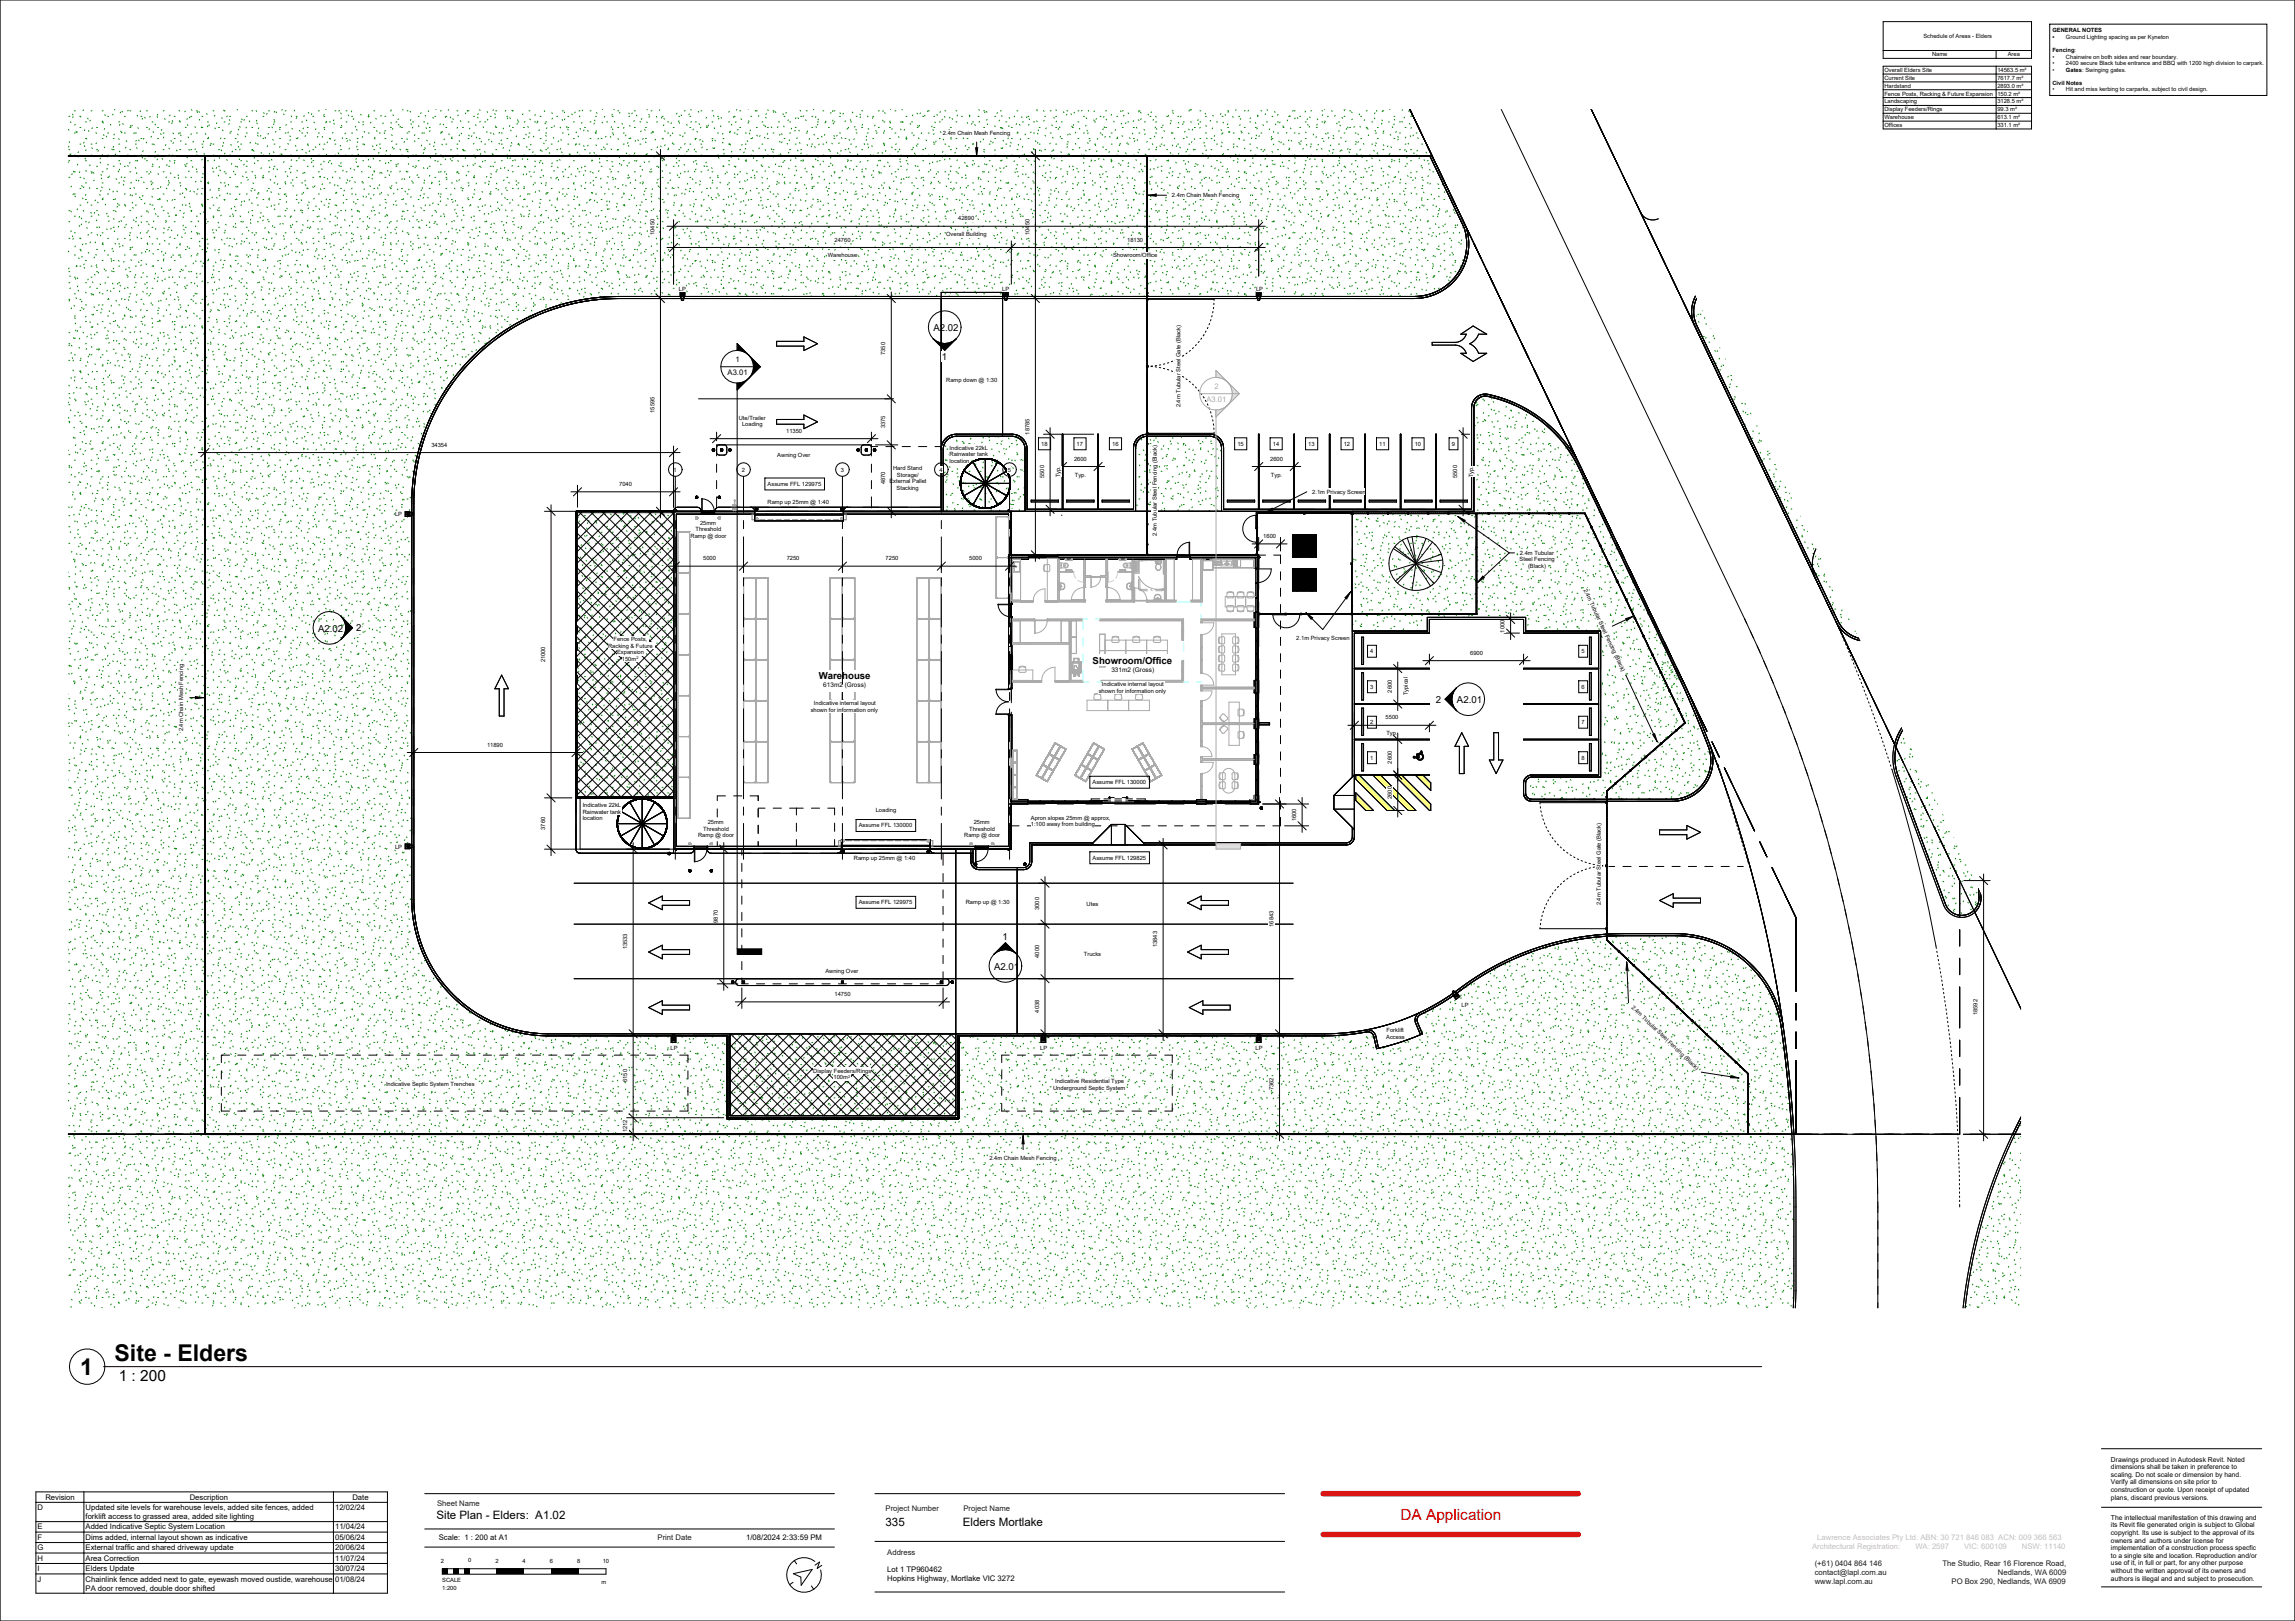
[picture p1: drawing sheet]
<svg xmlns="http://www.w3.org/2000/svg" width="841mm" height="594mm" viewBox="0 0 841 594" stroke-linecap="round" stroke-linejoin="round" font-family="sans-serif">
<defs><g id="words">
<g font-size="8.5">
<text x="29.4" y="503.8">1</text>
<text x="42" y="498.9">Site - Elders</text>
</g>
<text font-size="5.6" x="43.5" y="505.9">1 : 200</text>
<text font-size="5.6" fill="#f00" x="513.2" y="556.9">DA Application</text>
<g font-size="4.2">
<text x="160" y="556.6">Site Plan - Elders: A1.02</text>
<text x="324.5" y="559">335</text>
<text x="352.9" y="559">Elders Mortlake</text>
</g>
<g font-size="3.5">
<text x="342.1" y="121.3">A2.02</text>
<text x="345.2" y="131.9">1</text>
<text x="116.6" y="231.5">A2.02</text>
<text x="130.6" y="231.3">2</text>
<text x="400.4" y="243.1">Showroom/Office</text>
<text x="300.1" y="248.9">Warehouse</text>
<text x="526.3" y="257.5">2</text>
<text x="533.9" y="257.6">A2.01</text>
<text x="367.4" y="344.3">1</text>
<text x="364.3" y="355.4">A2.01</text>
</g>
<g font-size="2.8">
<text x="266.6" y="137.5">A3.01</text>
<text x="269.6" y="132.5">1</text>
<text x="16.6" y="549.5">Revision</text>
<text x="69.5" y="549.5">Description</text>
<text x="129.2" y="549.5">Date</text>
<text x="13.8" y="553.4">D</text>
<text x="31.3" y="553.4">Updated site levels for warehouse levels, added site fences, added</text>
<text x="31.3" y="556.6">forklift access to grassed area, added site lighting</text>
<text x="122.8" y="553.4">12/02/24</text>
<text x="13.8" y="560.4">E</text>
<text x="31.3" y="560.4">Added Indicative Septic System Location</text>
<text x="122.8" y="560.4">11/04/24</text>
<text x="13.8" y="564.3">F</text>
<text x="13.8" y="568.1">G</text>
<text x="31.3" y="564.3">Dims added, internal layout shown as indicative</text>
<text x="31.3" y="568.1">External traffic and shared driveway update</text>
<text x="122.8" y="564.3">05/06/24</text>
<text x="122.8" y="568.1">20/06/24</text>
<text x="160.8" y="564.5">Scale: 1 : 200 at A1</text>
<text x="273.5" y="564.5">1/08/2024 2:33:59 PM</text>
<text x="13.8" y="571.9">H</text>
<text x="13.8" y="575.8">I</text>
<text x="31.3" y="571.9">Area Correction</text>
<text x="31.3" y="575.8">Elders Update</text>
<text x="122.8" y="571.9">11/07/24</text>
<text x="122.8" y="575.8">30/07/24</text>
<text x="13.8" y="579.6">J</text>
<text x="31.3" y="579.6">Chainlink fence added next to gate, eyewash moved oustide, warehouse</text>
<text x="122.8" y="579.6">01/08/24</text>
<text x="325.2" y="576.1">Lot 1 TP960462</text>
<text x="325.2" y="579.4">Hopkins Highway, Mortlake VIC 3272</text>
<text x="31.3" y="582.9">PA door removed, double door shifted</text>
</g>
<g font-size="2.8" fill="#aaa">
<text x="445.1" y="142.4">2</text>
<text x="442.1" y="147.4">A3.01</text>
</g>
<g font-size="2.8" fill="#1b1b1b">
<text x="160.2" y="551.7">Sheet Name</text>
<text x="324.5" y="553.6">Project Number</text>
<text x="353.1" y="553.6">Project Name</text>
<text x="241" y="564.5">Print Date</text>
<text x="325.2" y="569.8">Address</text>
<text x="665.1" y="574">(+61) 0404 864 146</text>
<text x="711.9" y="574">The Studio, Rear 16 Florence Road,</text>
<text x="665.1" y="577.2">contact@lapl.com.au</text>
<text x="665.1" y="580.4">www.lapl.com.au</text>
<text x="715.2" y="580.4">PO Box 290, Nedlands, WA 6909</text>
<text x="732.2" y="577.2">Nedlands, WA 6009</text>
</g>
<g font-size="2.8" fill="#c0c0c0">
<text x="664.1" y="567.7">Architectural Registration:</text>
<text x="666" y="564.4">Lawrence Associates Pty Ltd. ABN: 30 721 846 083 ACN: 009 366 563</text>
<text x="701.9" y="567.7">WA: 2597</text>
<text x="719.8" y="567.7">VIC: 600109</text>
<text x="741" y="567.7">NSW: 11140</text>
</g>
<g font-size="2.5">
<text x="773.6" y="535.6">Drawings produced in Autodesk Revit. Noted</text>
<text x="773.6" y="538.4">dimensions shall be taken in preference to</text>
<text x="773.6" y="541.1">scaling. Do not scale or dimension by hand.</text>
<text x="773.6" y="543.9">Verify all dimensions on site prior to</text>
<text x="773.6" y="546.7">construction or quote. Upon receipt of updated</text>
<text x="773.6" y="549.5">plans, discard previous versions.</text>
<text x="773.6" y="556.9">The intellectual manifestation of this drawing and</text>
<text x="773.6" y="559.7">its Revit file generated origin is subject to Global</text>
<text x="773.6" y="562.5">copyright. Its use is subject to the approval of its</text>
<text x="773.6" y="565.3">owners and authors under license for</text>
<text x="773.6" y="568">implementation of a construction process specfic</text>
<text x="773.6" y="570.8">to a single site and location. Reproduction and/or</text>
<text x="773.6" y="573.6">use of it, in full or part, for any other purpose</text>
<text x="773.6" y="576.4">without the written approval of its owners and</text>
<text x="773.6" y="579.2">authors is illegal and and subject to prosecution.</text>
</g>
<g font-size="2.4">
<text x="301.7" y="251.8">613m2 (Gross)</text>
<text x="407.3" y="246.1">331m2 (Gross)</text>
</g>
<g font-size="2.1">
<text x="752.2" y="11.8">GENERAL NOTES</text>
<text x="704.9" y="13.9">Schedule of Areas - Elders</text>
<text x="752.2" y="14.2">•</text>
<text x="757.1" y="14.2">Ground Lighting spacing as per Kyneton</text>
<text x="708.1" y="20.7">Name</text>
<text x="735.8" y="20.7">Area</text>
<text x="752.2" y="21.5">•</text>
<text x="752.2" y="23.9">•</text>
<text x="752.2" y="19.1">Fencing</text>
<text x="757.1" y="21.5">Chainwire on both sides and rear boundary.</text>
<text x="757.1" y="23.9">2400 secure Black tube entrance and BBQ with 1200 high division to carpark.</text>
<text x="760.3" y="19.1">:</text>
<text x="690.6" y="26.4">Overall Elders Site</text>
<text x="690.6" y="29.3">Current Site</text>
<text x="732" y="26.4">14563.5 m²</text>
<text x="732" y="29.3">7617.7 m²</text>
<text x="752.2" y="26.3">•</text>
<text x="757.1" y="26.3">Gates</text>
<text x="763.1" y="26.3">: Swinging gates.</text>
<text x="690.6" y="32.2">Hardstand</text>
<text x="690.6" y="35">Fence Posts, Racking &amp; Future Expansion</text>
<text x="732" y="32.2">2893.0 m²</text>
<text x="732" y="35">150.2 m²</text>
<text x="752.2" y="33.5">•</text>
<text x="752.2" y="31.1">Civil Notes</text>
<text x="757.1" y="33.5">Hit and miss kerbing to carparks, subject to civil design.</text>
<text x="690.6" y="37.9">Landscaping</text>
<text x="690.6" y="40.8">Display Feeders/Rings</text>
<text x="732" y="37.9">3128.5 m²</text>
<text x="732" y="40.8">99.3 m²</text>
<text x="690.6" y="43.7">Warehouse</text>
<text x="690.6" y="46.5">Offices</text>
<text x="732" y="43.7">613.1 m²</text>
<text x="732" y="46.5">331.1 m²</text>
<text x="345.6" y="49.6">2.4m Chain Mesh Fencing</text>
<text x="429.5" y="72.3">2.4m Chain Mesh Fencing</text>
<text x="351.2" y="80.7">42890</text>
<text x="239.9" y="86.1" transform="rotate(-90 239.9 86.1)">10450</text>
<text x="305.9" y="88.5">24760</text>
<text x="346.7" y="86.6">Overall Building</text>
<text x="377.3" y="86.1" transform="rotate(-90 377.3 86.1)">10450</text>
<text x="413.1" y="88.5">18130</text>
<text x="303.3" y="94.3">Warehouse</text>
<text x="407.9" y="94.3">Showroom/Office</text>
<text x="248.8" y="106.6">LP</text>
<text x="367.3" y="106.6">LP</text>
<text x="460.3" y="106.6">LP</text>
<text x="324.5" y="130.1" transform="rotate(-90 324.5 130.1)">7350</text>
<text x="346.8" y="139.9">Ramp down @ 1:30</text>
<text x="432.6" y="149.3" transform="rotate(-90 432.6 149.3)">2.4m Tubular Steel Gate (Black)</text>
<text x="239.9" y="151.3" transform="rotate(-90 239.9 151.3)">15595</text>
<text x="270.8" y="153.9">Ute/Trailer</text>
<text x="272" y="156.3">Loading</text>
<text x="288.1" y="158.6">11350</text>
<text x="324.5" y="156.9" transform="rotate(-90 324.5 156.9)">3375</text>
<text x="377.3" y="159.2" transform="rotate(-90 377.3 159.2)">18785</text>
<text x="158.1" y="163.6">34354</text>
<text x="284.9" y="167.4">Awning Over</text>
<text x="348" y="164.8">Indicative 22kL</text>
<text x="348" y="167.2">Rainwater tank</text>
<text x="381.6" y="163.3">18</text>
<text x="394.6" y="163.3">17</text>
<text x="407.6" y="163.3">16</text>
<text x="453.5" y="163.3">15</text>
<text x="466.5" y="163.3">14</text>
<text x="479.5" y="163.3">13</text>
<text x="492.5" y="163.3">12</text>
<text x="505.5" y="163.3">11</text>
<text x="518.5" y="163.3">10</text>
<text x="532.1" y="163.3">9</text>
<text x="246.9" y="172.8">1</text>
<text x="271.9" y="172.8">2</text>
<text x="308.1" y="172.8">3</text>
<text x="327.3" y="172.4">Hard Stand</text>
<text x="344.4" y="172.8">4</text>
<text x="348" y="169.6">location</text>
<text x="369.4" y="172.8">5</text>
<text x="393.6" y="168.8">2600</text>
<text x="465.5" y="168.8">2600</text>
<text x="226.9" y="178">7040</text>
<text x="281.3" y="178.1">Assume FFL 129975</text>
<text x="324.5" y="177.5" transform="rotate(-90 324.5 177.5)">4870</text>
<text x="325.9" y="177.2">External Pallet</text>
<text x="328.6" y="179.5">Stacking</text>
<text x="328.7" y="174.8">Storage/</text>
<text x="382.7" y="175.2" transform="rotate(-90 382.7 175.2)">5500</text>
<text x="388.5" y="174.9" transform="rotate(-90 388.5 174.9)">Typ.</text>
<text x="393.9" y="174.6">Typ.</text>
<text x="465.8" y="174.6">Typ.</text>
<text x="534" y="175.2" transform="rotate(-90 534 175.2)">5500</text>
<text x="539.9" y="174.9" transform="rotate(-90 539.9 174.9)">Typ.</text>
<text x="281.3" y="184.6">Ramp up 25mm @ 1:40</text>
<text x="480.9" y="181">2.1m Privacy Screen</text>
<text x="144.8" y="189.2">LP</text>
<text x="253.1" y="197.1">Ramp @ door</text>
<text x="254.9" y="194.7">Threshold</text>
<text x="256.6" y="192.3">25mm</text>
<text x="424" y="196.3" transform="rotate(-90 424 196.3)">2.4m Tubular Steel Fencing (Black)</text>
<text x="463" y="197.1">1600</text>
<text x="557" y="203.3">2.4m Tubular</text>
<text x="257.7" y="205.3">5000</text>
<text x="288.3" y="205.3">7250</text>
<text x="324.6" y="205.3">7250</text>
<text x="355.2" y="205.3">5000</text>
<text x="556.9" y="205.7">Steel Fencing</text>
<text x="560" y="208.1">(Black)</text>
<text x="580.3" y="216.2" transform="rotate(65 580.3 216.2)">2.4m Tubular Steel Fencing (Black)</text>
<text x="551.4" y="231.8" transform="rotate(-90 551.4 231.8)">1000</text>
<text x="222.8" y="237.4">Racking &amp; Future</text>
<text x="224.8" y="235">Fence Posts,</text>
<text x="226.2" y="239.8">Expansion</text>
<text x="475.1" y="234.6">2.1m Privacy Screen</text>
<text x="502.2" y="239.4">4</text>
<text x="538.8" y="239.9">6900</text>
<text x="579.6" y="239.4">5</text>
<text x="199.8" y="242.7" transform="rotate(-90 199.8 242.7)">21000</text>
<text x="227.9" y="242.2">150m</text>
<text x="403.8" y="251.5">Indicative internal layout</text>
<text x="402.6" y="253.9">shown for information only</text>
<text x="502.2" y="252.4">3</text>
<text x="510.1" y="253.8" transform="rotate(-90 510.1 253.8)">2600</text>
<text x="515.9" y="254.8" transform="rotate(-90 515.9 254.8)">Typical</text>
<text x="579.6" y="252.4">6</text>
<text x="297.1" y="260.8">shown for information only</text>
<text x="298.3" y="258.4">Indicative internal layout</text>
<text x="507.8" y="263.6">5500</text>
<text x="67.1" y="268" transform="rotate(-90 67.1 268)">2.4m Chain Mesh Fencing</text>
<text x="502.2" y="265.4">2</text>
<text x="508.1" y="269.4">Typ.</text>
<text x="579.6" y="265.4">7</text>
<text x="178.5" y="273.5">11890</text>
<text x="502.2" y="278.4">1</text>
<text x="510.1" y="279.8" transform="rotate(-90 510.1 279.8)">2600</text>
<text x="579.6" y="278.4">8</text>
<text x="400.4" y="287.4">Assume FFL 130000</text>
<text x="510.1" y="292.8" transform="rotate(-90 510.1 292.8)">2600</text>
<text x="213.5" y="295.7">Indicative 22kL</text>
<text x="213.5" y="298.1">Rainwater tank</text>
<text x="321" y="297.5">Loading</text>
<text x="199.8" y="304.1" transform="rotate(-90 199.8 304.1)">3760</text>
<text x="213.5" y="300.5">location</text>
<text x="257.7" y="304.4">Threshold</text>
<text x="259.4" y="302">25mm</text>
<text x="314.7" y="303.2">Assume FFL 130000</text>
<text x="355.2" y="304.4">Threshold</text>
<text x="356.9" y="302">25mm</text>
<text x="377.8" y="300.3">Apron slopes 25mm @ approx,</text>
<text x="377.8" y="302.7">1:100 away from building</text>
<text x="475" y="300.9" transform="rotate(-90 475 300.9)">1600</text>
<text x="144.8" y="310.9">LP</text>
<text x="255.9" y="306.8">Ramp @ door</text>
<text x="353.4" y="306.8">Ramp @ door</text>
<text x="312.9" y="315">Ramp up 25mm @ 1:40</text>
<text x="400.4" y="315">Assume FFL 129825</text>
<text x="314.7" y="331.4">Assume FFL 129975</text>
<text x="354" y="331.4">Ramp up @ 1:30</text>
<text x="380.8" y="333.4" transform="rotate(-90 380.8 333.4)">3000</text>
<text x="398.2" y="331.8">Utes</text>
<text x="586.7" y="331.8" transform="rotate(-90 586.7 331.8)">2.4m Tubular Steel Gate (Black)</text>
<text x="263.1" y="338.1" transform="rotate(-90 263.1 338.1)">9870</text>
<text x="466.7" y="339.6" transform="rotate(-90 466.7 339.6)">16843</text>
<text x="229.9" y="347.9" transform="rotate(-90 229.9 347.9)">13533</text>
<text x="424.1" y="347.1" transform="rotate(-90 424.1 347.1)">13843</text>
<text x="380.8" y="350.9" transform="rotate(-90 380.8 350.9)">4000</text>
<text x="397.2" y="350.3">Trucks</text>
<text x="302.5" y="356.7">Awning Over</text>
<text x="305.9" y="364.9">14750</text>
<text x="380.8" y="371" transform="rotate(-90 380.8 371)">4038</text>
<text x="535.6" y="368.9">LP</text>
<text x="597.8" y="369.3" transform="rotate(43 597.8 369.3)">2.4m Tubular Steel Fencing (Black)</text>
<text x="724.8" y="372" transform="rotate(-90 724.8 372)">18592</text>
<text x="508" y="380.6">Access</text>
<text x="508.2" y="378.2">Forklift</text>
<text x="245.7" y="384.7">LP</text>
<text x="381.3" y="384.7">LP</text>
<text x="460.2" y="384.7">LP</text>
<text x="298.1" y="393.2">Display Feeders/Rings</text>
<text x="305.5" y="395.5">100m</text>
<text x="141.5" y="398">Indicative Septic System Trenches</text>
<text x="229.9" y="396.5" transform="rotate(-90 229.9 396.5)">6150</text>
<text x="386" y="399.2">Underground Septic System</text>
<text x="386.7" y="396.8">Indicative Residential Type</text>
<text x="466.7" y="399.5" transform="rotate(-90 466.7 399.5)">7362</text>
<text x="229.9" y="414.9" transform="rotate(-90 229.9 414.9)">1212</text>
<text x="362.6" y="425.2">2.4m Chain Mesh Fencing</text>
<text x="161.5" y="572.8">2</text>
<text x="171.6" y="572.4">0</text>
<text x="181.5" y="572.8">2</text>
<text x="191.5" y="572.8">4</text>
<text x="201.5" y="572.8">6</text>
<text x="211.5" y="572.8">8</text>
<text x="220.9" y="572.8">10</text>
<text x="162.1" y="579.8">SCALE</text>
<text x="220.4" y="580.5">m</text>
<text x="162.1" y="582.7">1:200</text>
</g>
<g font-size="1.4">
<text x="233.2" y="241.5">2</text>
<text x="310.8" y="394.9">2</text>
</g>
</g></defs>
<path d="M406.7 291.9l-.3 .3 .3 .4-.4-.4zM413 291.9l.3 .3-.3 .4 .2-.4z" fill="#000"/>
<path d="M496.9 290.5v2.8l1.3 1.4 2.3 2.3h2.9zM496.9 284.1v1.4l11.4 11.5h2.8l-12.9-12.9zM503.2 284.1l12.9 12.9h2.8l-12.9-12.9zM511 284.1l12.9 12.9h.5v-2.4l-10.6-10.5zM518.7 284.1l5.7 5.6v-2.8l-2.8-2.8z" fill="#ffff80"/>
<g fill="none" stroke="#000" stroke-width=".37">
<path d="M550.1 40l89.3 186.7M24.9 57.1h499.9M75.1 57.4h.1M75 57.4v12M75.1 57.4v12M75.1 57.2v.2M75.1 57.2h.2M75.1 57.1v24.8M75.2 57.4v12M75.3 57.2h.1M75.3 57.3h11.8M75.3 57h11.8"/>
<path d="M75.3 57.1v.1M87.1 57.2h.1M87.1 57.2h.3M87.1 57.1v.1M87.4 57.2h.1M87.4 57.3h11.9M87.4 57h11.9M87.4 57.1v.1M99.3 57.2h.1M99.3 57.2h.2M99.3 57.1v.1M99.5 57.2h.1"/>
<path d="M99.5 57.3h11.9M99.5 57h11.9M99.5 57.1v.1M111.4 57.2h.1M111.4 57.2h.3M111.4 57.1v.1M111.7 57.2h.1M111.7 57.3h11.9M111.7 57h11.9M111.7 57.1v.1M123.6 57.2h.1M123.6 57.2h.2"/>
<path d="M123.6 57.1v.1M123.8 57.2h.1M123.8 57.3h11.9M123.8 57h11.9M123.8 57.1v.1M135.7 57.2h.1M135.7 57.2h.3M135.7 57.1v.1M136 57.2h.1M136 57.3h11.9M136 57h11.9M136 57.1v.1"/>
<path d="M147.9 57.2h.1M147.9 57.2h.2M147.9 57.1v.1M148.1 57.2h.1M148.1 57.3h11.9M148.1 57h11.9M148.1 57.1v.1M160 57.2h.1M160 57.2h.3M160 57.1v.1M160.3 57.2h.1M160.3 57.3h11.9"/>
<path d="M160.3 57h11.9M160.3 57.1v.1M172.2 57.2h.1M172.2 57.2h.3M172.2 57.1v.1M172.5 57.2h.1M172.5 57.3h11.9M172.5 57h11.9M172.5 57.1v.1M184.4 57.2h.1M184.4 57.2h.2M184.4 57.1v.1"/>
<path d="M184.6 57.2h.1M184.6 57.3h11.9M184.6 57h11.9M184.6 57.1v.1M196.5 57.2h.1M196.5 57.2h.3M196.5 57.1v.1M196.8 57.2h.1M196.8 57.3h11.9M196.8 57h11.9M196.8 57.1v.1M208.7 57.2h.1"/>
<path d="M208.7 57.2h.2M208.7 57.1v.1M208.9 57.2h.1M208.9 57.3h11.9M208.9 57h11.9M208.9 57.1v.1M220.8 57.2h.1M220.8 57.2h.3M220.8 57.1v.1M221.1 57.2h.1M221.1 57.3h11.9M221.1 57h11.9"/>
<path d="M221.1 57.1v.1M233 57.2h.1M233 57.2h.2M233 57.1v.1M233.2 57.2h.1M233.2 57.3h11.9M233.2 57h11.9M233.2 57.1v.1M245.1 57.2h.1M245.1 57.2h.3M245.1 57.1v.1M245.4 57.2h.1"/>
<path d="M245.4 57.3h11.9M245.4 57h11.9M245.4 57.1v.1M257.3 57.2h.1M257.3 57.2h.2M257.3 57.1v.1M257.5 57.2h.1M257.5 57.3h12M257.5 57h12M257.5 57.1v.1M269.5 57.2h.1M269.5 57.2h.2"/>
<path d="M269.5 57.1v.1M269.7 57.2h.1M269.7 57.3h11.9M269.7 57h11.9M269.7 57.1v.1M281.6 57.2h.1M281.6 57.2h.3M281.6 57.1v.1M281.9 57.2h.1M281.9 57.3h11.9M281.9 57h11.9M281.9 57.1v.1"/>
<path d="M293.8 57.2h.1M293.8 57.2h.2M293.8 57.1v.1M294 57.2h.1M294 57.3h11.9M294 57h11.9M294 57.1v.1M305.9 57.2h.1M305.9 57.2h.3M305.9 57.1v.1M306.2 57.2h.1M306.2 57.3h11.9"/>
<path d="M306.2 57h11.9M306.2 57.1v.1M318.1 57.2h.1M318.1 57.2h.2M318.1 57.1v.1M318.3 57.2h.1M318.3 57.3h11.9M318.3 57h11.9M318.3 57.1v.1M330.2 57.2h.1M330.2 57.2h.3M330.2 57.1v.1"/>
<path d="M330.5 57.2h.1M330.5 57.3h11.9M330.5 57h11.9M330.5 57.1v.1M342.4 57.2h.1M342.4 57.2h.2M342.4 57.1v.1M342.6 57.2h.1M342.6 57.3h12M342.6 57h12M342.6 57.1v.1M354.6 57.2h.1"/>
<path d="M354.6 57.2h.2M354.6 57.1v.1M354.8 57.2h.1M354.8 57.3h11.9M354.8 57h11.9M354.8 57.1v.1M366.7 57.2h.1M366.7 57.2h.3M366.7 57.1v.1M367 57.2h.1M367 57.3h11.9M367 57h11.9"/>
<path d="M367 57.1v.1M378.9 57.2h.1M378.9 57.2h.2M378.9 57.1v.1M379.1 57.2h.1M379.1 57.3h11.9M379.1 57h11.9M379.1 57.1v.1M391 57.2h.1M391 57.2h.3M391 57.1v.1M391.3 57.2h.1"/>
<path d="M391.3 57.3h11.9M391.3 57h11.9M391.3 57.1v.1M403.2 57.2h.1M403.2 57.2h.2M403.2 57.1v.1M403.4 57.2h.1M403.4 57.3h11.9M403.4 57h11.9M403.4 57.1v.1M415.3 57.2h.1M415.3 57.2h.3"/>
<path d="M415.3 57.1v.1M415.6 57.2h.1M415.6 57.3h11.9M415.6 57h11.9M415.6 57.1v.1M420.4 57.4h.1M420.3 57.4v12.2M420.4 57.2v.2M420.4 57.4v12.2M420.5 57.4v12.2M427.5 57.2h.1M427.5 57.2h.2"/>
<path d="M427.5 57.1v.1M427.7 57.2h.1M427.7 57.3h11.9M427.7 57h11.9M427.7 57.1v.1M439.6 57.2h.1M439.6 57.2h.3M439.6 57.1v.1M439.9 57.2h.1M439.9 57.3h11.9M439.9 57h11.9M439.9 57.1v.1"/>
<path d="M451.8 57.2h.1M451.8 57.2h.3M451.8 57.1v.1M452.1 57.2h.1M452.1 57.3h11.9M452.1 57h11.9M452.1 57.1v.1M464 57.2h.1M464 57.2h.2M464 57.1v.1M464.2 57.2h.1M464.2 57.3h11.9"/>
<path d="M464.2 57h11.9M464.2 57.1v.1M476.1 57.2h.1M476.1 57.2h.3M476.1 57.1v.1M476.4 57.2h.1M476.4 57.3h11.9M476.4 57h11.9M476.4 57.1v.1M488.3 57.2h.1M488.3 57.2h.2M488.3 57.1v.1"/>
<path d="M488.5 57.2h.1M488.5 57.3h11.9M488.5 57h11.9M488.5 57.1v.1M500.4 57.2h.1M500.4 57.2h.3M500.4 57.1v.1M500.7 57.2h.1M500.7 57.3h11.9M500.7 57h11.9M500.7 57.1v.1M512.6 57.2h.1"/>
<path d="M512.6 57.2h.2M512.6 57.1v.1M512.8 57.2h.1M512.8 57.3h11.8M512.8 57h11.8M512.8 57.1v.1M524 57.1l12.6 26.4M524.6 57.2h.3M524.6 57.2h.1M524.6 57.1v.1M75.1 69.4h.1M75.1 69.7h.1"/>
<path d="M75 69.7v12.1M75.1 69.7v12.1M75.1 69.4v.3M75.2 69.7v12.1M420.4 69.8h.1M420.4 69.6h.1M420.3 69.8v12.3M420.4 69.6v.2M420.4 69.8v12.3M420.5 69.8v12.3M531.8 71.7l47.6 99.6M75.1 81.8h.1"/>
<path d="M75.1 82h.1M75.1 94.1h.1M75.1 94.4h.1M75 82v12.1M75 94.4v12.1M75.1 82v12.1M75.1 94.4v12.1M75.1 81.8v.2M75.1 94.1v.3M75.2 82v12.1M75.2 94.4v12.1M420.4 94.8h.1"/>
<path d="M420.4 94.6h.1M420.4 82.3h.1M420.4 82.1h.1M420.3 82.3v12.3M420.3 94.8v12.2M420.4 94.6v.2M420.4 82.1v.2M420.4 82.3v12.3M420.4 94.8v12.2M420.5 82.3v12.3M420.5 94.8v12.2M536.6 83.5a19.2 19.2 0 0 1-18.3 25.1"/>
<path d="M537.3 83.2a20 20 0 0 1-19 26.2M537.3 83.2l-20.6-43.2 101.6 212.7M607.9 80.1a5 5 0 0 1-6.7-2.3l71.7 150.1a12.5 12.5 0 0 0 8.8 6.8l-.4-.8a11.7 11.7 0 0 1-7.7-6.3l-51.7-108.3a11.7 11.7 0 0 1-.1-10M75.1 106.5h.1M75.1 106.7h.1M75.1 118.8h.1M75.1 119.1h.1M75 106.7v12.1M75 119.1v12.1M75.1 106.7v36.9M75.1 106.7v12.1M75.1 119.1v12.1"/>
<path d="M75.1 106.5v.2M75.1 118.8v.3M75.2 106.7v12.1M75.2 119.1v12.1M187.2 119.8l-5 3.3M196.5 114.9l-5.4 2.6M197.1 115.5l-5.4 2.6M226.6 109.4a75 75 0 0 0-75 75M226.6 108.6a75.7 75.7 0 0 0-75.7 75.8M226.6 109.4h291.7M226.6 108.6h291.7M226.6 109.4a73.8 73.8 0 0 0-25.3 4.4"/>
<path d="M226.6 108.6a74.4 74.4 0 0 0-25.9 4.7M249.2 107h1.8v1.7h-1.8zM249.5 108.5v.4M249.5 108.5h1.2M249.5 108.9l.2 .9M249.5 108.9l.1 .6M249.5 108.1v.4M249.6 109.5l.1 .3M249.6 109.5h1M249.7 109.8l.4 .3zM249.9 107.7l-.4 .4M249.9 107.7h.1"/>
<path d="M249.9 107.7l.2 .3M250.1 110.1h.1M250.1 110.1l.4-.3zM250.3 107.7l-.2 .3M250.3 107.7h.1M250.3 107.7l.4 .4M250.6 109.5l-.1 .3M250.7 108.1v.4M250.7 108.9l-.1 .6M250.7 108.9l-.2 .9M250.7 108.5v.4M367.7 107h1.8v1.7h-1.8z"/>
<path d="M368 108.5v.4M368 108.5h1.2M368 108.9l.2 .9M368 108.9l.1 .6M368 108.1v.4M368.1 109.5l.1 .3M368.1 109.5h1M368.2 109.8l.4 .3zM368.4 107.7l-.4 .4M368.4 107.7h.1M368.4 107.7l.2 .3M368.6 110.1h.1"/>
<path d="M368.6 108l.2-.3 .4 .4M368.6 110.1l.4-.3zM369.1 109.5l-.1 .3M369.2 108.1v.4M369.2 108.9l-.1 .6M369.2 108.9l-.2 .9M369.2 108.5v.4M420.2 107.2h.5v.4h-.5zM420.2 108.7v-.4h.5v.4M420.2 109.4v.6h.5v-.6M420.2 109.6l24.8 .1-.1 .4M420.3 107.6v-.3h.3l-.1 96"/>
<path d="M420.3 108.3v.3h.3M420.3 109.4v.6M420.4 107h.1M420.3 107.3v96M420.4 118.8h.1M420.4 109h.1M420.4 109.1h.1M420.4 107.8h.1M420.4 107.9h.1M420.4 112.1h.1M420.4 112h.1M420.4 112.8h.1"/>
<path d="M420.4 112.7h.1M420.4 113.5h.1M420.4 113.4h.1M420.4 114.2h.1M420.4 114.1h.1M420.4 114.9h.1M420.4 114.8h.1M420.4 115.5h.1M420.4 115.4h.1M420.4 116.2h.1M420.4 116.1h.1M420.4 116.9h.1"/>
<path d="M420.4 116.8h.1M420.4 117.6h.1M420.4 117.5h.1M420.4 118.2h.1M420.4 118.1h.1M420.4 118.9h.1M420.4 119.6h.1M420.4 119.5h.1M420.4 107v.2M420.5 107.3v96M442.7 119.9l-.2 .5M443.3 118.5l-.2 .5"/>
<path d="M443.8 117.1l-.2 .5M444.2 115.6l-.1 .5M444.5 114.1l-.1 .5M444.8 112.6l-.1 .5M444.9 111.1v.5M460.4 107h1.8v1.7h-1.8zM460.7 108.5v.4M460.7 108.5h1.2M460.7 108.9l.2 .9M460.7 108.9l.1 .6M460.7 108.1v.4M460.8 109.5l.1 .3"/>
<path d="M460.8 109.5h1M460.9 109.8l.4 .3zM461.3 110.1h.1M461.3 108l-.2-.3-.4 .4M461.3 110.1l.4-.3zM461.5 107.7l-.2 .3M461.5 107.7h.1M461.5 107.7l.4 .4M461.8 109.5l-.1 .3M461.9 108.1v.4M461.9 108.9l-.1 .6M461.9 108.9l-.2 .9"/>
<path d="M461.9 108.5v.4M621.4 108.4a12.5 12.5 0 0 0-.2 11.2l-38.1-79.6 157.6 329.8-17-35.5a7.1 7.1 0 0 0 1.6-8.3M75.1 131.2h.1M75.1 131.5h.1M75 131.5v12.1M75.1 131.5v12.1M75.1 131.2v.3M75.2 131.5v12.1M165.3 140l-3.3 5M178.7 125.8a68.3 68.3 0 0 0-10.6 10.6M179.2 126.4a67.8 67.8 0 0 0-10.6 10.5M187.8 120.3l-5 3.3"/>
<path d="M284.6 125.1h10v-1.6l5 2.5-5 2.5v-1.7h-10zM420.2 133.9h.5v.7h-.5zM420.2 134.2h.5M420.4 125h.1M420.4 140h.1M420.4 139.4h.1M420.4 139.5h.1M420.4 138.7h.1M420.4 138.8h.1M420.4 138h.1M420.4 138.1h.1M420.4 137.3h.1"/>
<path d="M420.4 137.4h.1M420.4 136.6h.1M420.4 136.7h.1M420.4 120.3h.1M420.4 120.2h.1M420.4 121h.1M420.4 120.9h.1M420.4 121.7h.1M420.4 121.6h.1M420.4 122.3h.1M420.4 122.2h.1M420.4 123h.1"/>
<path d="M420.4 122.9h.1M420.4 123.7h.1M420.4 123.6h.1M420.4 124.3h.1M420.4 124.2h.1M420.4 124.9h.1M420.4 125.7h.1M420.4 125.6h.1M420.4 126.4h.1M420.4 126.3h.1M420.4 127.1h.1M420.4 127h.1"/>
<path d="M420.4 127.8h.1M420.4 127.7h.1M420.4 128.5h.1M420.4 128.4h.1M420.4 129.1h.1M420.4 129h.1M420.4 129.8h.1M420.4 129.7h.1M420.4 130.4h.1M420.4 130.3h.1M420.4 131.1h.1M420.4 131h.1"/>
<path d="M420.4 131.8h.1M420.4 131.7h.1M420.6 133.9h-.3v.6h.3M420.8 134.2h-.4M421.8 134.3h.6M422.4 134.1h-.6M423.4 134.4l.5 .1M423.9 133.9l-.5 .1M424.9 134.7l.5 .1M425.4 133.7l-.5 .1M426.4 135l.5 .1M426.9 133.3l-.5 .2"/>
<path d="M427.8 135.4l.5 .1M428.3 132.9l-.5 .1M429.3 135.9l.5 .2M429.8 132.3l-.5 .2M430.7 136.5l.5 .2M431.2 131.7l-.5 .3M432 137.2l.5 .3M432.5 131l-.5 .3M433.4 137.9l.4 .3M433.8 130.2l-.4 .3M434.6 138.8l.5 .3M435.1 129.3l-.5 .3"/>
<path d="M435.9 139.7l.4 .4M436.3 128.4l-.4 .3M437.4 127.4l-.4 .3M438.5 126.3l-.4 .4M439.5 125.1l-.4 .4M440.4 123.9l-.3 .4M441.3 122.6l-.3 .5M442 121.3l-.3 .5M524.9 125.5h8.3a4.4 4.4 0 0 0 4.2-3h-2l4.5-3 5 3h-3a6 6 0 0 1-3.3 3.5 6 6 0 0 1 3.3 3.5h3l-5 3-4.5-3h2a4.4 4.4 0 0 0-4-3h-8.5zM75.1 143.6h.1M75.1 143.8h.1M75.1 155.9h.1"/>
<path d="M75.1 156.2h.1M75 143.8v12.1M75 156.2v12.1M75.1 143.8v61.6M75.1 143.8v12.1M75.1 156.2v12.1M75.1 143.6v.2M75.1 155.9v.3M75.2 143.8v12.1M75.2 156.2v12.1M155.5 158.4a74.4 74.4 0 0 0-4.6 26M156.1 159a73.8 73.8 0 0 0-4.5 25.4"/>
<path d="M159.8 148.9l-2.6 5.4M160.3 149.4l-2.6 5.4M165.9 140.5l-3.3 5M256 146.1h70M284.6 153.7h10v-1.6l5 2.5-5 2.5v-1.6h-10zM350.4 159.9a4.7 4.7 0 0 0-4.7 4.7M350.4 159.9h20.5M350.4 159.1h20.5M367.4 159.9v-52.8h-22.5v80.3M370.9 159.9a4.7 4.7 0 0 1 4.8 4.7M370.9 159.1a5.5 5.5 0 0 1 5.5 5.5M420.3 158.5v.6h.3"/>
<path d="M420.4 146.2h.1M420.4 159.3h.1M420.4 159.2h.1M420.4 156.3h.1M420.4 156.4h.1M420.4 155.6h.1M420.4 155.7h.1M420.4 154.9h.1M420.4 155h.1M420.4 154.2h.1M420.4 154.3h.1M420.4 153.6h.1"/>
<path d="M420.4 153.7h.1M420.4 153h.1M420.4 153.1h.1M420.4 152.3h.1M420.4 152.4h.1M420.4 151.6h.1M420.4 151.7h.1M420.4 150.9h.1M420.4 151h.1M420.4 150.2h.1M420.4 150.3h.1M420.4 149.5h.1"/>
<path d="M420.4 149.6h.1M420.4 148.8h.1M420.4 148.9h.1M420.4 148.1h.1M420.4 148.2h.1M420.4 147.5h.1M420.4 147.6h.1M420.4 146.8h.1M420.4 146.9h.1M420.4 146.3h.1M420.4 145.5h.1M420.4 145.6h.1"/>
<path d="M420.4 144.8h.1M420.4 144.9h.1M420.4 144.1h.1M420.4 144.2h.1M420.4 143.4h.1M420.4 143.5h.1M420.4 142.7h.1M420.4 142.8h.1M420.4 142h.1M420.4 142.1h.1M420.4 141.4h.1M420.4 141.5h.1"/>
<path d="M420.4 140.7h.1M420.4 140.8h.1M420.4 140.1h.1M437 140.7l.4 .4M438.1 141.8l.4 .4M439.1 142.9l.4 .4M440.1 144.1l.3 .5M441 145.4l.3 .4M441.7 146.7l.3 .4M442.5 148l.2 .5M443.1 149.4l.2 .5M443.4 159.9a4.2 4.2 0 0 1 4.3 4.2"/>
<path d="M443.4 159.1a5 5 0 0 1 5 5M443.4 159.9h-23M443.4 159.1h-23.2v-.6h.5v.6M443.6 150.9l.2 .5M444.1 152.3l.1 .5M444.4 153.8l.1 .5M444.7 155.3l.1 .5M444.9 156.8v.6M444.9 158.4l.1 .4h-24.8M539.3 149.4v37.2h-90.9v-22.5M540.2 149.3a4.2 4.2 0 0 1 5.1-4.1 48.2 48.2 0 0 1 33.5 26.3l35.5 74.3 5.6 12.5 6.2 15.2M540.2 149.3a4.2 4.2 0 0 1 4.3-4.2 48.2 48.2 0 0 1 34.2 26.5"/>
<path d="M540.2 149.3v38.1h-329.1v123.8M545.3 144.5a5 5 0 0 0-6 4.9M545.3 144.5a49 49 0 0 1 34.1 26.8M545.3 144.5l3.7 .9 5.6 2.1M554.1 148.1a37.3 37.3 0 0 0-9.9-2.9 4.2 4.2 0 0 0-4 4.2M558.2 150.1l5.1 3.1M558.6 149.4l5.1 3.2M566.8 156l4.3 4.2M567.2 155.4l4.3 4.2M75.1 168.3h.1M75.1 168.5h.1M75 168.5v12.1"/>
<path d="M75.1 168.5v12.1M75.1 168.3v.2M75.2 168.5v12.1M261.1 164.9l.1-.3h.6l.1 .3M261.1 164.9l.1 .2h.6l.1-.2M261.1 164.9l.4 .4 .4-.4M261.1 164.9l.4-.4 .4 .4M261.1 164.9h.8M261.5 164.5l.2 .1v.6l-.2 .1M261.5 164.5l-.3 .1v.6l.3 .1M261.5 164.5v.8M262.6 167.1v-4.1h56.8v4.1"/>
<path d="M262.6 170.1v3M262.6 176.1v3M263.6 163l-.8 .4-.2 .6M264.1 165.2l.1 .1M264.1 164.6v.6M264.2 165.2h.1M264.2 164.6l-.1 .1M264.2 164.5l-.1 .1M264.2 165.3h.6M264.2 164.5h.6M264.2 165.2h.6M264.3 164.5l-.1 .1"/>
<path d="M264.8 164.5l.1 .1M264.8 164.6h.1M264.8 165.2h.1M264.8 164.6v.6M264.9 165.2l-.1 .1M264.9 164.6v.6M265.4 163l.6 .2 .3 .6-.2 2.6-.5 .3h-2.2l-.6-.3-.2-.6M267.1 164.9l.1-.3h.6l.1 .3M267.1 164.9l.1 .2h.6l.1-.2M267.1 164.9l.4-.4 .4 .4M267.1 164.9l.4 .4 .4-.4M267.1 164.9h.8"/>
<path d="M267.5 164.5l-.2 .1v.6l.2 .1M267.5 164.5l.3 .1v.6l-.3 .1M267.5 164.5v.8M314.1 164.9v-.3h.7l.1 .3M314.1 164.9v.2h.7l.1-.2M314.1 164.9l.4 .4 .4-.4M314.1 164.9l.4-.4 .4 .4M314.1 164.9h.8M314.5 164.5l.2 .1v.6l-.2 .1M314.5 164.5l-.3 .1v.6l.3 .1M314.5 164.5v.8M316.6 163l-.6 .2-.4 .6 .2 2.6 .6 .3h2.2l.5-.3 .3-.6"/>
<path d="M317.1 165.2l.1 .1M317.1 164.6v.6M317.2 165.2h.1M317.2 164.6v.6M317.2 164.6h.1M317.2 164.5l-.1 .1M317.2 165.3h.6M317.2 164.5h.6M317.2 165.2h.6M317.7 165.2l-.1 .1M317.8 164.6h.1M317.8 164.5l.1 .1"/>
<path d="M317.8 165.2h.1M317.8 164.6v.6M317.9 165.2l-.1 .1M317.9 165l-.1 .1M318.4 163l.7 .4 .3 .6M319.4 163.6h2.2M319.4 170.1v3M319.4 176.1v3M320.1 164.9l.1-.3h.6l.1 .3M320.1 164.9l.1 .2h.6l.1-.2M320.1 164.9l.4-.4 .4 .4M320.1 164.9l.4 .4 .4-.4"/>
<path d="M320.1 164.9h.8M320.5 164.5l-.2 .1v.6l.2 .1M320.5 164.5l.3 .1v.6l-.3 .1M320.5 164.5v.8M324.6 163.6h3M330.6 163.6h3M336.6 163.6h3M342.6 163.6h2.3M345.7 164.6v22.8M346.3 160.9a5.5 5.5 0 0 1 4.1-1.8 5.5 5.5 0 0 0-5.5 5.5l.3-1.7zM351.9 177.1a9.2 9.2 0 0 1 9.2-9.1 9.2 9.2 0 0 1 9.2 9.1M351.9 177.1a9.2 9.2 0 0 0 9.2 9.2 9.2 9.2 0 0 0 9.2-9.2"/>
<path d="M352 177.1a9.1 9.1 0 0 1 9.1-9.1 9.1 9.1 0 0 1 9.2 9.1M352 177.1a9.1 9.1 0 0 0 9.1 9.2 9.1 9.1 0 0 0 9.2-9.2M352 177.2h18.3M352 177.1h18.3M352 177.1v.1M353.2 172.6l15.8 9.1M353.2 172.6l15.6 9M353.2 172.5l15.7 9.1M353.2 172.5l15.8 9.2M353.2 172.5v.1M356.5 169.2l9.2 15.9M356.5 169.2l9.1 15.7"/>
<path d="M356.6 169.2l9 15.7M356.6 169.2l9.1 15.8M356.6 169.2h-.1M360.6 177.1a.5 .5 0 0 1 .5-.5 .5 .5 0 0 1 .5 .5M360.6 177.1a.5 .5 0 0 0 .5 .5 .5 .5 0 0 0 .5-.5M361.1 168v18.3M361.1 168h.1M365.6 169.4l-9.1 15.6M365.6 169.4l-9 15.7M365.7 169.2l-9.2 15.8M365.7 169.2l-.1 .2M365.7 169.2h.1"/>
<path d="M365.7 169.2l-9.1 15.9M369 172.5l-15.8 9.2M369 172.5l-15.6 9.1M369 172.5v.1M369 172.6l-15.6 9M369 172.6l-15.8 9.1M370.3 177.1v.1M375.7 164.6v22.8M415.4 164.1v22.5h-39v-22M416.2 164.1v23.3M416.9 160.6l1.3-1 2.2-.5a5 5 0 0 0-5 5l.3-1.6zM417.4 161.1l-1.1 1.9-.1 1.1a4.2 4.2 0 0 1 4.2-4.2l-2.1 .5z"/>
<path d="M420.2 162.4h.5v.4h-.5zM420.2 169.8h.5v.4h-.5zM420.2 177.2h.5v.3h-.5zM420.3 162.5v.3h.3M420.3 177.2v.3h.3M420.4 165.3h.1M420.4 164.5h.1M420.4 165.2h.1M420.4 160h.1M420.4 160.7h.1M420.4 160.6h.1M420.4 161.4h.1"/>
<path d="M420.4 161.3h.1M420.4 162.1h.1M420.4 162h.1M420.4 163.3h.1M420.4 163.2h.1M420.4 163.9h.1M420.4 163.8h.1M420.4 164.6h.1M420.4 166h.1M420.4 165.9h.1M420.4 166.7h.1M420.4 166.6h.1"/>
<path d="M420.4 167.4h.1M420.4 167.3h.1M420.4 168.1h.1M420.4 168h.1M420.4 168.8h.1M420.4 168.7h.1M420.4 169.5h.1M420.4 169.4h.1M420.4 170.6h.1M420.4 170.5h.1M420.4 171.3h.1M420.4 171.2h.1"/>
<path d="M420.4 172h.1M420.4 171.9h.1M420.4 172.7h.1M420.4 172.6h.1M420.4 173.4h.1M420.4 173.3h.1M420.4 174.1h.1M420.4 174h.1M420.4 174.8h.1M420.4 174.7h.1M420.4 175.5h.1M420.4 175.4h.1"/>
<path d="M420.4 176.1h.1M420.4 176h.1M420.4 176.8h.1M420.4 176.7h.1M420.4 178h.1M420.4 177.9h.1M420.4 178.7h.1M420.4 178.6h.1M420.4 179.4h.1M420.4 179.3h.1M420.4 180h.1M420.6 169.9h-.3v.2"/>
<path d="M447.7 164.1v23.3M573.9 163.7l2.9 4.4 1.9 3.5M574.4 163.1l3.3 4.9 1.7 3.3M578.7 171.6l38.9 81.4M578.7 171.6l5.2 11M75.1 180.6h.1M75.1 180.9h.1M75.1 193h.1M75.1 193.3h.1M75 180.9v12.1M75 193.3v12.1M75.1 180.9v12.1"/>
<path d="M75.1 193.3v12.1M75.1 180.6v.3M75.1 193v.3M75.2 180.9v12.1M75.2 193.3v12.1M148.5 187.5h1.7v1.8h-1.7zM149.3 188.6l.3 .4M149.3 188.2l.3 .2M149.3 188.2h.1M149.3 188.6h.1M149.6 188.4l-.3 .2M149.6 189h.4"/>
<path d="M149.6 187.8l-.3 .4M150 187.8h-.4M150 187.8h.2M150 187.8h.4M150 187.8v1.2M150.2 187.8h.2M150.2 189h-.2M150.2 187.8v1.2M150.4 187.8l.9 .2M150.4 189h-.2M150.4 189h-.4M150.4 187.8l.6 .1"/>
<path d="M150.9 184.4v145.2M151 187.9l.3 .1M151 188.9l-.6 .1M151 187.9v1M151.3 188.8l-.9 .2M151.3 188l.3 .4zM151.3 188.8l-.3 .1M151.6 188.4l-.3 .4zM151.6 188.4h.1M151.6 184.4v145.2M211.1 199.2l35.7 35.7M211.1 194.9l35.7 35.8"/>
<path d="M211.1 190.7l35.7 35.7M211.1 187.5h.1M211.1 187.5h.5M211.3 187.4v.5h35.1v-.5M211.3 187.4h.1M211.6 187.4v40h-.5M212 187.4l34.8 34.8M213.6 187.4l-2.5 2.4M216.2 187.4l30.6 30.6M217.8 187.4l-6.7 6.7M220.5 187.4l26.3 26.3M222 187.4l-10.9 10.9"/>
<path d="M224.7 187.4l22.1 22.1M226.3 187.4l-15.2 15.2M229 187.4l17.8 17.8M230.5 187.4l-19.4 19.4M233.2 187.4l13.6 13.6M234.8 187.4l-23.7 23.6M237.5 187.4l9.3 9.3M239 187.4l-27.9 27.9M241.7 187.4l5.1 5.1M243.3 187.4l-32.2 32.1M245.9 187.4l.9 .9M246.4 187.4h.1"/>
<path d="M246.8 195h.1M246.8 191.7l.1 .1M246.8 188l-35.7 35.8M246.8 192.3l-35.7 35.7M246.8 196.5l-35.7 35.8M246.8 187.4v125.3M247.7 187.1h.1M247.7 187.1l.1 .1M247.8 187.1v.1M247.9 187.1h.1M247.8 187.1l.1 .1M247.8 187.1h.1"/>
<path d="M247.8 187.2v.2M247.8 187.2h.1M247.8 187.1h-.1M247.9 187.2h.1M247.8 187v.1M247.8 187h.1M247.8 186.9h.1M247.8 186.9v.1M247.8 187.2l.1 .1M247.9 187l-.1 .1M247.9 187.1v.1M247.9 187h.1"/>
<path d="M247.9 187.3h.1M247.9 187v.1M247.9 187.2v.1M247.9 187l.1 .1M247.9 186.9v.1M247.9 186.9h.1M248 187.1l-.1 .1M248 187.1l-.1 .3M248 187.2h-.1M248 187.1h.1M248.3 185.9a1.5 1.5 0 0 0-1.5 1.5M248.3 185.9h7.2"/>
<path d="M254.9 182.2l.1-.2h.6l.1 .2M254.9 182.2l.1 .3h.6l.1-.3M254.9 182.2l.4 .5 .4-.5M254.9 182.2l.4-.4 .4 .4M254.9 182.2h.8M255.3 181.8l.3 .1v.7l-.3 .1M255.3 181.8l-.2 .1v.7l.2 .1M255.3 181.8v.9M255.5 185.9a1.5 1.5 0 0 1 1.5 1.5M257 188.4h5M257 187.4h5M257.1 187.4v1"/>
<path d="M257.2 182.8a4.6 4.6 0 0 1 4.6 4.6M257.2 187.8h4.6M257.2 182.8v5.6M257.2 182.8h.2v4.6M257.2 187.9h4.6M261.8 187.3v1.1M261.9 187.4v1M262.6 182.1v4M263.2 182.2l.1-.2h.7v.2M263.2 182.2l.1 .3h.7v-.3M263.2 182.2l.4 .5 .4-.5M263.2 182.2l.4-.4 .4 .4"/>
<path d="M263.2 182.2h.8M263.5 185.9a1.5 1.5 0 0 0-1.5 1.5M263.6 181.8l.3 .1v.7l-.3 .1M263.6 181.8l-.2 .1v.7l.2 .1M263.6 181.8v.9M274.8 187.4h.1M276.6 187.6h-29.5v123.3h7.3M276.6 187.4h-29.7v123.7M276.6 188.8h32.5M276.9 186.5l.1-.2h.6l.1 .2M276.9 186.5l.1 .3h.6l.1-.3M276.9 186.5l.4 .4 .4-.4"/>
<path d="M276.9 186.5l.4-.4 .4 .4M276.9 186.5h.8M277.3 186.1l.2 .1v.7h-.2M277.3 186.1l-.3 .1v.7h.3M277.3 186.1v.8M308 186.5l.1-.2h.7l.1 .2M308 186.5l.1 .3h.7l.1-.3M308 186.5l.5 .4 .4-.4M308 186.5l.5-.4 .4 .4M308 186.5h.9M308.5 186.1l.2 .1v.7h-.2M308.5 186.1l-.3 .1v.7h.3"/>
<path d="M308.5 186.1v.8M309.1 187.6h61.3v16h60.9M309.1 187.4h61.5M309.3 187.4h.1M310.6 185.9a1.5 1.5 0 0 0-1.5 1.5v3.5h-32.5v-3.5a1.5 1.5 0 0 0-1.5-1.5M319.4 182.1v4M344.9 185.9h-81.4M353.2 181.7h.1M353.4 181.6l-.2 .1M356.5 185l.1 .1M361.1 186.3h.1M365.6 184.9l.1 .1"/>
<path d="M365.7 185v.1M368.9 181.6l.1 .1M369 181.7h.1M369.5 187.1h.1M369.5 187.1v.1M369.5 187.1v.3M369.5 187.2h.1M369.5 187.1l.1 .1M369.5 187.1h.2M369.5 187.2h.2M369.6 187.2h.1M369.6 187l-.1 .1"/>
<path d="M369.6 187h.1M369.6 186.9h.1M369.6 186.9v.1M369.6 187.1h-.1M369.6 187.1h.1M369.6 187.1v.1M369.6 187.2v.2M369.6 187.3h.1M369.6 187v.1M369.6 187.2v.1M369.7 187v.1M369.7 186.9v.1"/>
<path d="M369.7 186.9h.1M369.7 187.2h-.1M369.7 187.1h.1M369.7 187.1l-.1 .1M369.7 187.1v.1M369.7 187.1v.3M369.7 187.2h.1M369.8 187.1h.1M369.8 187.1l-.1 .1M370.3 187.4h.1M370.6 190.7v.1M370.6 187.4v70.1"/>
<path d="M377.9 183.2h10v.8h-10zM377.9 183.4h10M377.9 183.9h10M389 188.8h.2M389.3 186.6v-27.5h.2v27.5M390.9 183.2h10v.8h-10zM390.9 183.4h10M390.9 183.9h10M402.3 186.6v-27.5h.2v27.5M403.9 183.2h10v.8h-10zM403.9 183.4h10M403.9 183.9h10"/>
<path d="M420.2 199.3h.5v.4h-.5zM420.2 184.6h.5v.3h-.5zM420.2 192h.5v.3h-.5zM420.3 184.6v.3M420.3 199.4v.2M420.4 187.5h.1M420.4 190.8h.1M420.4 186.7h.1M420.4 188.7h.1M420.4 198.2h.1M420.4 196.9h.1M420.4 196.2h.1"/>
<path d="M420.4 196.1h.1M420.4 197.6h.1M420.4 197.5h.1M420.4 196.8h.1M420.4 199h.1M420.4 180.7h.1M420.4 188.1h.1M420.4 188h.1M420.4 180.1h.1M420.4 180.8h.1M420.4 181.5h.1M420.4 181.4h.1"/>
<path d="M420.4 182.1h.1M420.4 182h.1M420.4 182.8h.1M420.4 182.7h.1M420.4 183.5h.1M420.4 183.4h.1M420.4 184.2h.1M420.4 184.1h.1M420.4 185.4h.1M420.4 185.3h.1M420.4 186.1h.1M420.4 186h.1"/>
<path d="M420.4 186.8h.1M420.4 188.8h.1M420.4 189.5h.1M420.4 189.4h.1M420.4 190.2h.1M420.4 190.1h.1M420.4 190.9h.1M420.4 191.6h.1M420.4 191.5h.1M420.4 192.8h.1M420.4 192.7h.1M420.4 193.5h.1"/>
<path d="M420.4 193.4h.1M420.4 194.1h.1M420.4 194h.1M420.4 194.8h.1M420.4 194.7h.1M420.4 195.5h.1M420.4 195.4h.1M420.4 198.3h.1M420.4 198.9h.1M420.6 192h-.3v.3M436 198.7a4.6 4.6 0 0 0-4.6 4.6M436 198.7v5h-4.6v-.4h-.2"/>
<path d="M436 198.7h-.2v4.6M449.8 183.2h10v.8h-10zM449.8 183.4h10M449.8 183.9h10M460.2 188.8l.2 4.9zM460.4 188.8a4.9 4.9 0 0 0-5 5 4.9 4.9 0 0 0 5 4.9M460.4 187.9h.5v.5h-.5zM460.4 198.7h.5v.5h-.5zM460.4 193.1h.5v.5h-.5M460.6 198.3h.1M460.6 188.4v4.7M460.6 193.6v5.1"/>
<path d="M460.6 199.2v3.6M460.6 194h.1M460.7 188.4v4.7M460.7 193.6v5.1M460.7 199.2v3.6M460.9 188.1h16.8M461.2 186.6v-27.5h.2v27.5M462.8 183.2h10v.8h-10zM462.8 183.4h10M462.8 183.9h10M473.7 195.9h8.7v8.3h-8.7zM473.7 198.8h8.7"/>
<path d="M473.7 198.2h8.7M473.7 196.7h8.7M473.7 197.3h8.7M473.7 197.9h8.7M473.7 196.2h8.7M473.7 196h8.7M473.7 198.1h8.7M473.7 199.7h8.7M473.7 200h8.7M473.7 197.8h8.7M473.7 197.6h8.7M473.7 196.5h8.7"/>
<path d="M473.7 196.1h8.7M473.7 198h8.7M473.7 197.4h8.7M473.7 197.1h8.7M473.7 197h8.7M473.7 196.8h8.7M473.7 198.4h8.7M473.7 198.7h8.7M473.7 198.5h8.7M473.7 199h8.7M473.7 199.3h8.7M473.7 199.1h8.7"/>
<path d="M473.7 199.6h8.7M473.7 199.4h8.7M473.7 199.9h8.7M474.2 186.6v-27.5h.2v27.5M474.9 196.7v.7h.8v-.7M474.9 199.7v.7M475 196v2.1M475 198.2v3.8M475.1 199.9v.3M475.5 196.9h-.4v.3M475.5 196v2.1M475.5 198.2v3.8"/>
<path d="M475.7 199.7v.7M475.8 183.2h10v.8h-10zM475.8 183.4h10M475.8 183.9h10M477.7 187.9h.5v.5h-.5zM478.2 188.1h16.9M480.4 196.7v.7h.8v-.7M480.4 199.7v.7M480.5 196v2.1M480.5 198.2v3.8M480.6 199.9v.3M481 196.9h-.4v.3"/>
<path d="M481 196v2.1M481 198.2v3.8M481.2 199.7v.7M487.2 186.6v-27.5h.2v27.5M488.8 183.2h10v.8h-10zM488.8 183.4h10M488.8 183.9h10M495.1 187.9h.8v.5h-.8zM495.6 187.4v97.3M495.6 188h85.3M495.9 188.1h.1M495.9 188v.2h-.3"/>
<path d="M496.5 188.2h.1M497.2 188.2h.1M497.9 188.2h.1M498.6 188.2h.1M499.3 188.2h.1M500 188.2h.1M500.2 186.6v-27.5h.2v27.5M500.7 188.2h.1M501.1 187.9h.4v.5h-.4zM501.5 188v.2h-.3M501.8 183.2h10v.8h-10zM501.8 183.4h10"/>
<path d="M501.8 183.9h10M501.9 188.2h.1M502.5 188.2h.1M503.2 188.2h.1M503.9 188.2h.1M504.6 188.2h.1M505.3 188.2h.1M506 188.2h.1M506.7 188.2h.1M507.4 188.2h.1M508.1 188.2h.1M508.5 187.9h.4v.5h-.4z"/>
<path d="M508.6 188v.2h.2M509.2 188.2h.1M509.9 188.2h.1M510.6 188.2h.1M511.3 188.2h.1M512 188.2h.1M512.7 188.2h.1M513.2 186.6v-27.5h.2v27.5M513.4 188.2h.1M513.9 197.9l5 8.6M514.1 188.2h.1M514.7 188.2h.1"/>
<path d="M514.8 183.2h10v.8h-10zM514.8 183.4h10M514.8 183.9h10M515.4 188.2h.1M515.7 197.1l3.2 9.4M515.9 187.9h.4v.5h-.4zM516.2 188v.2h-.3M516.6 188.2h.1M517.3 188.2h.1M517.5 196.7l1.4 9.8M518 188.2h.1M518.7 188.2h.1"/>
<path d="M519.4 188.2h.1M520.1 188.2h.1M520.7 188.2h.1M521.4 188.2h.1M522.1 188.2h.1M522.6 197.3l-3.7 9.2M522.8 188.2h.1M523.3 187.9h.3v.5h-.3zM523.3 188v.2h.3M524 188.2h.1M524.7 188.2h.1M525 198.6l-6.1 7.9"/>
<path d="M525.4 188.2h.1M526.1 188.2h.1M526.2 186.6v-27.5h.2v27.5M526.8 188.2h.1M527.4 188.2h.1M527.8 183.2h10v.8h-10zM527.8 183.4h10M527.8 183.9h10M528.1 188.2h.1M528.8 188.2h.1M529.5 188.2h.1M530.2 188.2h.1"/>
<path d="M530.7 187.9h.3v.5h-.3zM531 188v.2h-.3M531.4 188.2h.1M532.1 188.2h.1M532.8 188.2h.1M533.4 188.2h.1M534.1 188.2h.1M534.8 188.2h.1M535.5 188.2h.1M536.2 188.2h.1M536.9 188.2h.1M537.6 188.2h.1"/>
<path d="M538 187.9h.4v.5h-.4zM538.1 188v.2h.3M538.8 188.2h.1M539.4 188.2h.1M540.1 188.2h.1M540.8 188.2h.1M541 188.4h.2M541 188.2v36.9M541 188.3h.2M541.1 199.2h.1M541.1 198.7h.1M541.1 198.2h.1"/>
<path d="M541.1 197.7h.1M541.1 196.8h.1M541.1 196.3h.1M541.1 195.8h.1M541.1 195.4h.1M541.1 194.9h.1M541.1 193.9h.1M541.1 193.5h.1M541.1 193h.1M541.1 192.5h.1M541.1 192h.1M541.1 191.1h.1"/>
<path d="M541.1 190.6h.1M541.1 190.2h.1M541.1 189.7h.1M541.1 188.7h.1M541.1 199.6h.1M541.1 197.3h.1M541.1 194.4h.1M541.1 191.6h.1M541.1 189.2h.1M541.2 188.2v36.9M541.5 188.2h.1M542.2 188.2h.1"/>
<path d="M542.9 188.2h.1M543.6 188.2h.1M544.3 188.2h.1M545 188.2h.1M545.4 187.9h.4v.5h-.4zM545.7 188v.2h-.2M546.1 188.2h.1M546.8 188.2h.1M547.5 188.2h.1M548.2 188.2h.1M548.9 188.2h.1M549.6 188.2h.1"/>
<path d="M550.3 188.2h.1M551 188.2h.1M551.6 188.2h.1M552.3 188.2h.1M552.8 187.9h.3v.5h-.3zM552.8 188.2h.3M553.5 188.2h.1M554.2 188.2h.1M554.9 188.2h.1M555.6 188.2h.1M556.3 188.2h.1M557 188.2h.1"/>
<path d="M557.6 188.2h.1M558.3 188.2h.1M559 188.2h.1M559.7 188.2h.1M560.2 187.9h.3v.5h-.3zM560.5 188v.2h-.3M560.9 188.2h.1M561.6 188.2h.1M562.3 188.2h.1M563 188.2h.1M563.6 188.2h.1M564.3 188.2h.1"/>
<path d="M565 188.2h.1M565.7 188.2h.1M566.4 188.2h.1M567.1 188.2h.1M567.6 187.9h.3v.5h-.3zM567.6 188.2h.3M568.3 188.2h.1M569 188.2h.1M569.6 188.2h.1M570.3 188.2h.1M571 188.2h.1M571.7 188.2h.1"/>
<path d="M572.4 188.2h.1M573.1 188.2h.1M573.8 188.2h.1M574.5 188.2h.1M574.9 187.9h.4v.5h-.4zM575 188v.2h.2M575.6 188.2h.1M576.3 188.2h.1M577 188.2h.1M577.7 188.2h.1M578.4 188.2h.1M579.1 188.2h.1"/>
<path d="M579.8 188.2h.1M580.5 188.2h.1M580.8 188.2l36.6 76.7M580.8 188.2h-85.2M580.9 188l-.1 .2M580.9 188l36.7 76.9M580.9 188.3h.1M581 188.3l-.1 .1M581.2 188.9h.1M581.3 189h-.1M581.5 189.5h-.1M581.6 189.6h-.1"/>
<path d="M581.8 190.1l-.1 .1M581.9 190.2l-.1 .1M582.1 190.7l-.1 .1M582.2 190.8l-.1 .1M582.4 191.4h-.1M582.5 191.5h-.1M582.7 192h-.1M582.8 192.1h-.1M583 193.2l.4-.3 .2 .4-.5 .2zM583 192.6l-.1 .1M583.1 192.7h-.1M583.1 193.1l.1 .3"/>
<path d="M583.5 193.7h-.1M583.6 193.8h-.1M583.8 194.3h-.1M583.9 194.4h-.1M584.1 194.9l-.1 .1M584.2 195h-.1M584.4 195.5l-.1 .1M584.5 195.6l-.1 .1M584.7 196.2h-.1M584.8 196.2l-.1 .1M585 196.8h-.1M585.1 196.9h-.1"/>
<path d="M585.3 197.4h-.1M585.4 197.5h-.1M585.6 198l-.1 .1M585.7 198.1l-.1 .1M585.9 186.6l2.6 5.4M585.9 198.6l-.1 .1M586 198.7l-.1 .1M586.1 199.8l.5-.2 .1 .3-.4 .2zM586.2 199.3h-.1M586.2 199.4h.1M586.5 199.7l-.2 .1 .1 .2M590.4 196.1l2.6 5.4"/>
<path d="M75.1 205.4h.1M75.1 205.6h.1M75.1 217.7h.1M75.1 218h.1M75 205.6v12.1M75 218v12.1M75.1 205.6v12.1M75.1 218v36.8M75.1 218v12.1M75.1 205.4v.2M75.1 217.7v.3M75.2 205.6v12.1"/>
<path d="M75.2 218v12.1M211.1 216.1l35.7 35.8M211.1 211.9l35.7 35.8M211.1 207.7l35.7 35.7M211.1 203.4l35.7 35.8M246.8 203.2h.1M246.8 217.4h.1M246.8 200.7l-35.7 35.8M246.8 205l-35.7 35.7M246.8 213.5l-35.7 35.7M246.8 217.7l-35.7 35.8M246.9 209.3l-35.8 35.7"/>
<path d="M369.6 203.3h91.7v12.7M370.6 203.4h6.3M370.6 204.2h90.4M370.8 207.2h.1M370.8 213.3h.1M376.6 204.9v.1M376.9 203.3v1.7h-6v15M376.9 204.9h-6.1v15.1M377.2 203.8h4.9M377.2 203.6h4.9M377.2 203.6v.7M382.1 203.6v.7"/>
<path d="M382.4 203.8h5M382.4 203.6h5M382.4 203.6v.7M387.4 203.6v.7M387.6 203.3v1.7M387.6 203.4h43.7M387.6 204.9h.1M388.2 204.9h9.1M388.2 205h9M390.5 204.9l.1 .1M393 204.9v.1M397.8 204.9h7.6"/>
<path d="M397.8 205h7.5M405.8 204.9h9.2M405.9 205h9M407 204.9v.1M415.4 204.9h11.4M415.5 205h11.2M418.7 204.9v.1M420.2 203.3v-.3h.5v.3M420.3 203v.3M420.4 202.8h.1M420.4 202.1h.1M420.4 202.2h.1"/>
<path d="M420.4 200.1h.1M420.4 200.7h.1M420.4 200.8h.1M420.4 201.4h.1M420.4 200h.1M420.4 201.5h.1M420.4 202.9h.1M427.3 204.9h4M431.2 204.3v.1M431.3 204.3h-60.9l6.5 .1M431.3 203.3v1.7h-4M431.4 203.6h4.6"/>
<path d="M431.4 203.7v.7h-43.8M435.9 203.7l.1 .7h24.2v3.8M436 203.3h.2M436.1 204.3h24.2v89.3h-44.6v.7M436.1 203.3v1.7h3.9M436.1 203.4h27.7M436.1 203.6h24.9M436.1 204.9h4M436.2 204.3v.1M440.6 204.9h19.1l-.1 3.3h1.7M440.6 205h19M449.4 204.9l-.1 .1"/>
<path d="M454 205h.1M460.3 208.5h5.6a5 5 0 0 1-5 5M460.3 213.5h.7M460.3 218.9h.7M460.3 219.1h.7M460.4 203.3v-.5h.5v.5M460.5 213.5l-.2 .2h.7M460.7 208.2l-.2 .3M460.8 213.7v5.2M460.8 219.1v5.1M460.9 213.7v5.2M460.9 219.1v5.1"/>
<path d="M461 203.3v91h-90.6v16.6h-29.5M461.2 203.4v4.8M461.3 204.3h.2M461.3 204.2h.1M461.4 204.2h.1M461.4 204.2v.1M461.4 204.2l.1 .1M461.4 204.3h.1M461.5 204.1l-.1 .1M461.5 204.2h.1M461.5 204.2h-.1M461.5 204.3v.1"/>
<path d="M461.5 204.3h.1M461.5 204.1v.1M461.5 204.4h.1M461.5 204.1h.1M461.5 204.2v.1M461.5 204.1v.2M461.5 204.1l.1 .1M461.5 204.1l-.2 .1M461.6 204.3h-.1M461.6 204.2l-.1 .1M461.6 204.2v.1M461.6 204.2h.1"/>
<path d="M461.7 204.2h.1M461.7 204.2l-.1 .1M461.7 204.2v.1M461.7 204.3h.1M461.7 204.3h-.1M466.8 203.4h2.5v3.1M469.3 209.5v3M469.3 215.5v3M473.7 203.1h8.7M473.7 213.3h8.7M473.7 203.3h8.7M473.7 203.4h8.7"/>
<path d="M473.7 203.6h8.7M473.7 203.9h8.7M473.7 208.3h8.7v8.3h-8.7zM473.7 210.6h8.7M473.7 214.4h8.7M473.7 215.2h8.7M473.7 215.7h8.7M473.7 214.7h8.7M473.7 216.3h8.7M473.7 216.5h8.7M473.7 214.5h8.7M473.7 212.9h8.7"/>
<path d="M473.7 212.1h8.7M473.7 212.3h8.7M473.7 212.7h8.7M473.7 209.8h8.7M473.7 208.6h8.7M473.7 208.4h8.7M473.7 210.2h8.7M473.7 210.5h8.7M473.7 210h8.7M473.7 208.9h8.7M473.7 208.5h8.7M473.7 210.4h8.7"/>
<path d="M473.7 209.5h8.7M473.7 209.7h8.7M473.7 209.1h8.7M473.7 209.4h8.7M473.7 214.9h8.7M473.7 216.1h8.7M473.7 216.4h8.7M473.7 214.6h8.7M473.7 215h8.7M473.7 215.4h8.7M473.7 215.5h8.7M473.7 215.8h8.7"/>
<path d="M473.7 216h8.7M473.7 214.2h8.7M473.7 210.8h8.7M473.7 213.9h8.7M473.7 214.1h8.7M473.7 213.6h8.7M473.7 213.8h8.7M473.7 213.5h8.7M473.7 213h8.7M473.7 213.2h8.7M473.7 212.4h8.7M473.7 212.6h8.7"/>
<path d="M473.7 211.8h8.7M473.7 212h8.7M473.7 211.5h8.7M473.7 211.7h8.7M473.7 211.2h8.7M473.7 211.4h8.7M473.7 210.9h8.7M473.7 211.1h8.7M473.7 202h8.7M473.7 200.5h8.7M473.7 200.3h8.7M473.7 202.8h8.7"/>
<path d="M473.7 204h8.7M473.7 202.3h8.7M473.7 202.1h8.7M473.7 202.5h8.7M473.7 203.7h8.7M473.7 202.6h8.7M473.7 203h8.7M473.7 201.8h8.7M473.7 200.2h8.7M473.7 200.8h8.7M473.7 200.6h8.7M473.7 201.1h8.7"/>
<path d="M473.7 200.9h8.7M473.7 201.4h8.7M473.7 201.2h8.7M473.7 201.7h8.7M473.7 201.5h8.7M474.9 202.7h.8v.7h-.8zM474.9 209.8v-.7h.8v.7M474.9 212.1v.7M474.9 215.1v.8h.8v-.8M475 202.1v2M475 208.4v2.1M475 210.6v3.8"/>
<path d="M475 214.5v2M475.1 202.9v.4h.4M475.1 212.3v.4M475.5 209.3h-.4v.3h.4M475.5 215.3h-.4v.4M475.5 202.1v2M475.5 208.4v2.1M475.5 210.6v3.8M475.5 214.5v2M475.7 212.1v.7M480.4 215.1v.8h.8v-.8M480.4 209.8v-.7h.8v.7"/>
<path d="M480.4 202.7h.8v.7h-.8zM480.4 212.1v.7M480.5 202.1v2M480.5 208.4v2.1M480.5 210.6v3.8M480.5 214.5v2M480.6 202.9v.4h.4M480.6 212.3v.4M481 209.3h-.4v.3h.4M481 215.3h-.4v.4M481 202.1v2M481 208.4v2.1"/>
<path d="M481 210.6v3.8M481 214.5v2M481.2 212.1v.7M495.3 206.8v17.9M495.4 206.8v17.9M495.6 206.3h-.5v.5h.5M510.6 201l8.3 5.5M511.1 200.3l7.8 6.2M518.9 206.5l-6.8 7.2M518.9 206.5l5.4 8.3M518.9 206.5l-1.4 9.8M518.9 206.5l9.3 3.3"/>
<path d="M518.9 206.5l6.6 7.3M518.9 206.5l-7.5 6.4M518.9 206.5l-9.5 2.8M528.2 203.1l-9.3 3.4M528.7 205.2l-9.8 1.3M541 212.6h.2M541 212.9h.2M541 200.7h.2M541 200.4h.2M541.1 219.8h.1M541.1 218.9h.1M541.1 218.4h.1"/>
<path d="M541.1 217.9h.1M541.1 217.4h.1M541.1 217h.1M541.1 216h.1M541.1 215.6h.1M541.1 215.1h.1M541.1 214.6h.1M541.1 214.1h.1M541.1 213.2h.1M541.1 212.3h.1M541.1 211.9h.1M541.1 211.4h.1"/>
<path d="M541.1 210.4h.1M541.1 210h.1M541.1 209.5h.1M541.1 209h.1M541.1 208.5h.1M541.1 207.6h.1M541.1 207.1h.1M541.1 206.6h.1M541.1 206.2h.1M541.1 204.7h.1M541.1 204.3h.1M541.1 203.8h.1"/>
<path d="M541.1 203.3h.1M541.1 202.4h.1M541.1 201.9h.1M541.1 201.4h.1M541.1 201h.1M541.1 200.1h.1M541.1 219.3h.1M541.1 216.5h.1M541.1 213.7h.1M541.1 210.9h.1M541.1 208.1h.1M541.1 205.7h.1"/>
<path d="M541.1 205.2h.1M541.1 202.9h.1M586.7 200.3l-.1 .1M586.8 200.4l-.1 .1M587 201h-.1M587.1 201l-.1 .1M587.3 201.6h-.1M587.4 201.7h-.1M587.6 202.2h-.1M587.6 202.3h.1M587.9 202.8l-.1 .1M587.9 202.9v.1"/>
<path d="M588.2 203.4l-.1 .1M588.2 203.5v.1M588.5 204.1h-.1M588.5 204.2h.1M588.8 204.7h-.1M588.8 204.8h-.1M589.1 205.3h-.1M589.1 205.4h-.1M589.3 206.5l.5-.2 .1 .3-.4 .2zM589.4 205.9l-.1 .1M589.4 206l-.1 .1M589.4 206.5l.2 .2 .2-.1"/>
<path d="M589.9 207h-.1M589.9 207.1h-.1M590.2 207.6l-.1 .1M590.2 207.7h-.1M590.5 208.2l-.1 .1M590.5 208.3l-.1 .1M590.8 208.9h-.1M590.8 208.9l-.1 .1M591.1 209.5h-.1M591.1 209.6h-.1M591.4 210.1h-.1M591.4 210.2h-.1"/>
<path d="M591.7 210.7l-.1 .1M591.7 210.8l-.1 .1M592 211.3l-.1 .1M592 211.4l-.1 .1M592.3 212h-.1M592.3 212.1h-.1M592.5 213.1l.5-.2 .1 .3-.4 .2zM592.6 212.6h-.1M592.6 212.7h-.1M592.9 213l-.3 .1 .1 .3M593.1 213.6l-.1 .1M593.1 213.7l-.1 .1"/>
<path d="M593.4 214.3h-.1M593.4 214.4h-.1M593.7 214.9h-.1M593.7 215h-.1M594 215.5l-.1 .1M594 215.6h-.1M594.3 216.1l-.1 .1M594.3 216.2l-.1 .1M594.6 216.8h-.1M594.6 216.8l-.1 .1M594.9 217.4h-.1M594.9 217.5h-.1"/>
<path d="M595.2 218h-.1M595.2 218.1h-.1M595.5 218.6l-.1 .1M595.5 218.7l-.1 .1M595.7 219.8l.4-.2 .2 .3-.5 .2zM595.8 219.2l-.1 .1M595.8 219.3l-.1 .1M595.8 219.8l.1 .2 .3-.1M601.6 217.9l6.5 13.5M665.6 201a12.5 12.5 0 0 0-.2 11.2M75.1 230.1h.1M75.1 230.3h.1"/>
<path d="M75 230.3v12.2M75.1 230.3v12.2M75.1 230.1v.2M75.2 230.3v12.2M211.1 237.4l35.7 35.7M211.1 233.1l35.7 35.8M211.1 228.9l35.7 35.7M211.1 224.6l35.7 35.8M211.1 220.4l35.7 35.7M211.1 227.4h.1M211.6 229.4v3M211.6 235.4v3"/>
<path d="M246.8 225.5h.1M246.8 231.6h.1M246.8 239.7h.1M246.8 236.4l.1 .1M246.8 222l-35.7 35.7M246.8 226.2l-35.7 35.7M246.8 230.4l-35.7 35.8M246.8 234.7l-35.7 35.7M246.8 238.9l-35.7 35.8M365.8 221.4a4.6 4.6 0 0 0 4.8 4.6v-4.6M365.8 221.4v.2h4.6M369.6 228.4h.8v8.5h-.8"/>
<path d="M369.6 226.1h1.3v.8M370 239.9l.4 .3v-.3M370 239.9v.3l.4-.3M370 239.9h.4M370.3 226.2h.1M370.3 221.2h.1M370.4 221.2l-.1 5M370.6 226h.3v.2M370.7 221.4v.1M370.8 229.6h.1M370.8 239.8l.1 .2M370.8 220.5v.8"/>
<path d="M370.8 226.1v.8M370.8 227.4v8.1M370.8 236v4.2M370.9 239.3l-.1 .1M370.9 220.6v.7h-1.3M370.9 227.4v8M370.9 236v13.3M370.9 221.2v.2h-5.1M460.2 224.4v5.5M460.3 239.8h.7M460.3 224.2h.7M460.3 230.2h.7"/>
<path d="M460.3 234.7h.7M460.3 234.9h.7M460.3 239.5h.7M460.3 229.9v.1M460.7 234.7l-.3 .2M460.8 234.9v4.6l-.2 .3M460.8 230.2v4.5M460.8 239.8v4.5M460.9 230.2v4.5M460.9 234.9v4.6M460.9 239.8v4.5M461 224.3l-.1 .1"/>
<path d="M461.2 224.4v5.5M461.3 220.5v9.4h-1.7l.1-2.5M461.3 231v6M461.3 224.4h-1.7l.1 2.5M461.3 224.7h.5v.5h-.5M461.8 225h9.1M466.5 225.1a4.9 4.9 0 0 0 4.9 5 4.9 4.9 0 0 0 5-5M466.5 225.1h4.9M466.5 225.1l4.9 .2v-.6h-.5v.5h.5M469.3 221.5v3M469.3 227.5v3M469.3 233.5v3"/>
<path d="M469.3 239.5v3M471.4 225h5.2M471.8 225h.1M476.2 225h.1M476.6 224.7h.5v.5h-.5zM477.1 225h18M495.6 231.2h27.5v-5h36v5h27.5v53.5h-25.2M495.6 224.9l-.2 .2h45.8M495.6 224.9l45.6 .2M495.6 224.7h-.5v.5h.5M497.3 224.9v.1M499 233.5h.7v10h-.7z"/>
<path d="M499.1 233.5v10M499.6 233.5v10M500 224.9v.1M502.2 224.9v.1M504.8 224.9v.1M506.9 225.1v-.2l.2 .2M509.1 224.9v.1M511.8 224.9v.1M514 224.9v.1M516.6 224.9v.1M518.2 225.1v-.2l.3 .2M518.7 224.9v.1"/>
<path d="M521 224.9v.1M523.2 224.9v.1M525.8 224.9v.1M528 224.9v.1M529.6 225.1v-.2l.3 .2M530.1 224.9v.1M532.8 224.9v.1M535 224.9v.1M537.6 224.9v.1M539.8 224.9v.1M541 224.9h.2M541.1 224.1h.1"/>
<path d="M541.1 223.6h.1M541.1 223.1h.1M541.1 222.7h.1M541.1 222.2h.1M541.1 221.2h.1M541.1 220.8h.1M541.1 220.3h.1M541.1 224.6h.1M541.1 221.7h.1M582.5 233.5h.7v10h-.7zM582.6 233.5v10M583.1 233.5v10"/>
<path d="M596.3 220.3h-.1M596.3 220.4h-.1M596.6 220.9l-.1 .1M596.6 221l-.1 .1M596.9 221.5l-.1 .1M596.9 221.6l-.1 .1M597.2 222.2h-.1M597.2 222.3h-.1M597.4 222.8h.1M597.5 222.9h-.1M597.7 223.4v.1M597.8 223.5h-.1"/>
<path d="M598 224v.1M598.1 224.1l-.1 .1M598.3 224.7h.1M598.4 224.7l-.1 .1M598.6 225.3h-.1M598.7 225.4h-.1M598.9 226.4l.4-.2 .2 .3-.5 .3zM598.9 225.9h-.1M599 226h-.1M599.2 226.3l-.2 .1 .1 .3M599.4 227h.1M599.5 227l-.1 .1"/>
<path d="M599.7 227.6h.1M599.8 227.7h-.1M600 228.2h-.1M600.1 228.3h-.1M600.3 228.8l-.1 .1M600.4 228.9l-.1 .1M600.6 229.4l-.1 .1M600.7 229.5l-.1 .1M600.9 230.1h-.1M601 230.2h-.1M601.2 230.7h-.1M601.3 230.8h-.1"/>
<path d="M601.5 231.3l-.1 .1M601.6 231.4h-.1M601.8 231.9l-.1 .1M601.9 232l-.1 .1M602 233.1l.5-.2 .1 .3-.4 .2zM602.1 232.6h-.1M602.2 232.6l-.1 .1M602.2 233.1l.1 .2 .2-.1M602.6 233.6l-.1 .1M602.7 233.7h-.1M602.9 234.2l-.1 .1M603 234.3l-.1 .1"/>
<path d="M603.2 234.9h-.1M603.3 234.9l-.1 .1M603.5 235.5h-.1M603.6 235.6h-.1M603.8 236.1h-.1M603.9 236.2h-.1M604.1 236.7l-.1 .1M604.2 236.8l-.1 .1M604.4 237.3l-.1 .1M604.5 237.4l-.1 .1M604.7 238h-.1M604.7 238.1h.1"/>
<path d="M605 238.6h-.1M605 238.7h.1M605.2 239.8l.5-.3 .1 .4-.4 .2zM605.3 239.2l-.1 .1M605.3 239.3h.1M605.6 239.6l-.3 .1 .2 .3M609.9 235.3l2.7 5.6M639.4 226.7a500 500 0 0 1 48.8 215.6M639.4 226.7l.8 1.8M641.4 231.2l1.3 2.7M643.9 236.6l1.3 2.8M672.8 227.6l.1 .3"/>
<path d="M673.3 228.8l.2 .5M673.9 230.2l.2 .5M674.5 231.6l.2 .5M675.1 233l.2 .5M675.7 234.4l.2 .5M676.3 235.9l.2 .4M676.9 237.3l.2 .4M677.5 238.7l.2 .5M75.1 242.5h.1M75.1 242.7h.1M75.1 254.8h.1M75.1 255.1h.1"/>
<path d="M75 242.7v12.1M75 255.1v12.1M75.1 255.1v12.1M75.1 242.7v12.1M75.1 242.5v.2M75.1 254.8v.3M75.2 242.7v12.1M75.2 255.1v12.1M183.8 247.4l2.5 5h-1.6v10h-1.7v-10h-1.7zM211.1 252.4h.1M211.1 258.6l33.8 33.8M211.1 254.3l35.7 35.8"/>
<path d="M211.1 250.1l35.7 35.7M211.1 245.8l35.7 35.8M211.1 241.6l35.7 35.8M211.1 252.4h.5M211.1 252.4l.2-.2 .3 .2M211.1 252.4l.2 .3 .3-.3M211.6 252.4v40M211.6 241.4v3M211.6 247.4v3M246.8 247.9h.1M246.8 254h.1M246.8 243.2l-35.7 35.7"/>
<path d="M246.8 247.4l-35.7 35.8M246.8 251.7l-35.7 35.7M246.8 255.9l-35.7 35.7M246.9 259h-.1M246.9 242.7l-.1 .1M365 252.6a4.6 4.6 0 0 0 4.6 4.6 4.6 4.6 0 0 0-4.6 4.6M365 252.6v.1h4.6v-64.3h-121.7v121.7h121.7v-48.5h-4.6v.2M365 252.6h4.6M369.6 252.2l.2 .4 .6-.1 .1-.3-.1 .3M369.6 240.2h1.5v5h-1.5M370 245.4l.4-.2v.2M370 245.4v-.2l.4 .2"/>
<path d="M370 245.4h.4M370.2 244.9h.4M370.2 240.2v5M370.2 240.5h.4M370.4 240.5v4.4M370.8 247.9h.1M370.8 251.9h.1M370.8 245.2v4.2M370.8 249.8v2.6M370.9 249.9v2.5h-1.3M459.7 252.3l-.1 1.6h1.7M460.2 249.3v4.6"/>
<path d="M460.3 244.3l.7 .1-.2 .2M460.3 249.1h.7M460.3 244.6h.7M460.3 254.2h.7M460.3 258.5h.7M460.3 258.8h.7M460.3 253.9v.1M460.7 258.5l-.2 .3M460.8 244.6v4.5M460.8 254.2v4.3M460.8 258.8v4.4M460.9 244.6v4.5"/>
<path d="M460.9 254.2v4.3M460.9 258.8v4.4M461.2 249.3v4.6M461.3 241.5v15M461.3 249.3h-1.7l.1 2.6M469.3 245.5v3M469.3 251.5v3M469.3 257.5v3M496.4 244.9h27.5v.2h-27.5M496.4 257.9h27.5v.2h-27.5M499 246.5h.7v10h-.7zM499 259.5h.7v10h-.7z"/>
<path d="M499.1 246.5v10M499.1 259.5v10M499.6 246.5v10M499.6 259.5v10M582.5 259.5h.7v10h-.7zM582.5 246.5h.7v10h-.7zM582.6 246.5v10M582.6 259.5v10M583.1 246.5v10M583.1 259.5v10M585.9 244.9h-27.5v.2h27.5M585.9 257.9h-27.5v.2h27.5"/>
<path d="M605.8 240.3h-.1M605.9 240.4h-.1M606.1 240.9h-.1M606.1 241h.1M606.4 241.5l-.1 .1M606.4 241.6v.1M606.7 242.1l-.1 .1M606.7 242.2v.1M607 242.8h-.1M607 242.9h-.1M607.3 243.4h-.1M607.3 243.5h-.1"/>
<path d="M607.6 244h-.1M607.6 244.1h-.1M607.9 244.6l-.1 .1M607.9 244.7l-.1 .1M608.2 245.2l-.1 .1M608.2 245.3l-.1 .1M608.4 246.4l.5-.2 .1 .3-.4 .2zM608.5 245.9h-.1M608.5 246h-.1M608.5 246.4l.1 .2 .3-.1M609 246.9l-.1 .1M609 247l-.1 .1"/>
<path d="M609.3 247.6h-.1M609.3 247.6l-.1 .1M609.6 248.2h-.1M609.6 248.3h-.1M609.9 248.8h-.1M609.9 248.9h-.1M610.2 249.4l-.1 .1M610.2 249.5l-.1 .1M610.5 250l-.1 .1M610.5 250.1l-.1 .1M610.8 250.7h-.1M610.8 250.8h-.1"/>
<path d="M611.1 251.3h-.1M611.1 251.4h-.1M611.4 251.9h-.1M611.4 252h-.1M611.6 253.1l.4-.2 .2 .3-.5 .2zM611.7 252.5l-.1 .1M611.7 252.6l-.1 .1M612 252.9l-.3 .2 .1 .2M612.2 253.6h-.1M612.2 253.7h-.1M612.5 254.2l-.1 .1M612.5 254.3h-.1"/>
<path d="M612.8 254.8l-.1 .1M612.8 254.9l-.1 .1M613.1 255.5h-.1M613.1 255.5l-.1 .1M613.4 256.1h-.1M613.4 256.2h-.1M613.7 256.7h-.1M613.7 256.8h-.1M614 257.3l-.1 .1M614 257.4l-.1 .1M614.3 257.9l-.1 .1M614.3 258l-.1 .1"/>
<path d="M614.5 244.8l11.1 23.2M614.6 258.6h-.1M614.6 258.7h-.1M614.8 259.7l.4-.2 .2 .3-.5 .2zM614.8 259.2h.1M614.9 259.3h-.1M614.9 259.7l.1 .3 .3-.2M617.6 253l8.5 20.5M618.3 252.7l8.4 20.5M618.3 252.7a470 470 0 0 1 39.9 189.6v30.7l-.3 6.4M646.4 242.1l1.1 2.8M648.7 247.6l1.2 2.8"/>
<path d="M651 253.2l1.1 2.8M653.3 258.7l1.1 2.8M678.1 240.1l.2 .5M678.7 241.5l.2 .5M679.2 242.9l.2 .5M679.8 244.3l.2 .5M680.4 245.8l.2 .4M681 247.2l.2 .5M681.5 248.6l.2 .5M682.1 250l.2 .5M682.6 251.4l.2 .5M683.2 252.9l.2 .5"/>
<path d="M683.7 254.3l.2 .5M684.3 255.7l.1 .5M684.8 257.2l.2 .5M685.3 258.6l.2 .5M686.6 256.4l2.5 5.5M75.1 267.2h.1M75.1 267.4h.1M75.1 279.5h.1M75.1 279.8h.1M75 267.4v12.1M75 279.8v12.1M75.1 267.4v61.6"/>
<path d="M75.1 267.4v12.1M75.1 279.8v12.1M75.1 267.2v.2M75.1 279.5v.3M75.2 267.4v12.1M75.2 279.8v12.1M211.1 279.8l12.6 12.6M211.1 275.5l16.8 16.9M211.1 271.3l21.1 21.1M211.1 267.1l25.3 25.3M211.1 262.8l29.5 29.6M246.8 262.1h.1"/>
<path d="M246.8 270.2h.1M246.8 276.3h.1M246.8 260.1l-32.2 32.3M246.8 264.4l-27.9 28M246.8 268.6l-23.7 23.8M246.8 272.9l-19.4 19.5M246.8 277.1l-15.2 15.3M365 261.8l5.2-.1 .3 .4-.1-.3M369.6 261.8v.3M369.6 261.8h.1M369.6 261.9h1.3v31.1h5.8v1.6M370.6 261v50.2h-158v-18.8"/>
<path d="M370.8 270.2h.1M370.8 274.3h.1M370.8 261.9v31.1h5.9M460.2 263.4v3.6M460.2 276.5v3.6M460.3 276.2h.7M460.3 271.9h.7M460.3 267.2h.7M460.3 271.6h.7M460.3 263.2h.7M460.8 267.2v4.4M460.8 271.9v4.3"/>
<path d="M460.9 267.2v4.4M460.9 271.9v4.3M461 263.3l-.1 .1M461.2 263.4v3.6M461.2 276.5v3.6M461.3 261v6h-1.7l.1-1.6M461.3 271.5v8.6h-1.7l.1-1.6M461.3 263.4h-1.7l.1 1.6M461.3 276.5h-1.7l.1 1.6M461.3 264.7h4v1h-4M461.5 265h3.6v.4h-3.6zM469.3 263.5v3"/>
<path d="M469.3 269.5v3M469.3 275.5v3M496.4 270.9h27.5v.2h-27.5M499 272.5h.7v10h-.7zM499.1 272.5v10M499.6 272.5v10M518 277.2l1.2 .2v-1.1h.3v1h.3v-1.1l1.1-.5-.2-.4 .3-.1 .3 .7-1.2 .5v1.2l-2 .2zM520.6 276.4l.5-.2a1.29 1.29 0 0 1 .2 2 1.29 1.29 0 0 1-2-.3l.4-.1a.94 .94 0 0 0 1.5 0 .94 .94 0 0 0-.6-1.4zM535.7 268.5l2.5 5h-1.6v10h-1.8v-10h-1.6zM547.4 268.5h1.8v10h1.6l-2.5 5-2.5-5h1.6zM582.5 272.5h.7v10h-.7zM582.6 272.5v10"/>
<path d="M583.1 272.5v10M585.9 270.9h-27.5v.2h27.5M600.6 279.6h.1M600.7 279.5v.1M601.2 279.1h-.1M601.6 278.7h.1M601.7 278.6l.1 .1M602.2 278.2v.1M602.2 278.1l.1 .1M602.7 277.7v.1M602.9 277.3l.3-.2 .3 .4-.3 .2zM603 277.4l.2 .2 .2-.2"/>
<path d="M603.6 277v.1M603.6 276.9l.1 .1M604.1 276.5v.1M604.2 276.5h.1M604.6 276.1l.1 .1M604.7 276v.1M605.3 275.6l-.1 .1M605.6 275.2l.1 .1M605.7 275.1l.1 .1M606.2 274.7h.1M606.7 274.3h.1M606.7 274.2l.1 .1"/>
<path d="M607.2 273.8l.1 .1M607.3 273.8h.1M607.8 273.3l-.1 .1M608.2 272.9l.1 .1M608.3 272.8l.1 .1M608.4 272.5l.3-.3 .3 .4-.2 .2zM608.8 272.3l.1 .2-.2 .2M609.1 272.1l.1 .1M609.2 272.1h.1M609.6 271.7l.1 .1M609.7 271.6l.1 .1M610.3 271.2l-.1 .1"/>
<path d="M610.7 270.8v.1M610.8 270.7v.1M611.3 270.3h-.1M611.7 269.9h.1M611.8 269.8l.1 .1M612.2 269.4l.1 .1M612.3 269.4h.1M612.8 268.9v.1M613.3 268.5v.1M613.3 268.4l.1 .1M613.8 268.1h.1M613.9 268v.1"/>
<path d="M614 267.6l.3-.2 .3 .4-.3 .2zM614.1 267.7l.2 .2 .2-.2M614.7 267.3v.1M614.8 267.2v.1M615.3 266.8v.1M615.4 260.2l-.1 .1M615.4 260.3l-.1 .1M615.7 260.9h-.1M615.7 261h-.1M615.7 266.4l.1 .1M615.8 266.3l.1 .1M615.9 261.5l.1 .1"/>
<path d="M616.2 262.1v.1M616.3 262.2h-.1M616.3 265.9h-.1M616.5 262.7v.1M616.6 262.8l-.1 .1M616.8 265.5h.1M616.8 265.4l.1 .1M616.8 263.4h.1M616.9 263.4l-.1 .1M617.1 264h-.1M617.2 264.1h-.1M617.4 264.9h.2"/>
<path d="M617.4 265l-.1 .1M617.4 264.6h-.1M617.4 264.9l-28.6 24.9M617.5 264.7h-.1M617.6 264.9l-28.7 25M626.1 273.5a14.2 14.2 0 0 1-13.3 19.4M626.7 273.2a15 15 0 0 1-13.9 20.4M626.7 273.2a470 470 0 0 1 26.9 103.3M626.7 273.2l7 19.3M627.4 271.8l2.7 5.7M655.4 264.3l1.1 2.9M657.5 270l1.1 2.8"/>
<path d="M659.6 275.6l1 2.8M685.9 260l.2 .5M686.4 261.5l.2 .5M686.9 262.9l.2 .5M687.4 264.3l.2 .5M687.9 265.8l.2 .5M688.4 267.2l.2 .5M688.9 268.7l.2 .5M689.4 270.1l.2 .5M689.9 271.6l.2 .5M690.4 273l.2 .5M690.9 274.5l.2 .5"/>
<path d="M691.1 265.9l6.4 13.6M691.4 275.9l.1 .5M691.9 277.4l.1 .5M692.3 278.8l.2 .5M694.3 272.7l1.1-3.1 1.6-2.9a20 20 0 0 0-2.1 17.9l17.4 46.9a7.2 7.2 0 0 0 8.8 4.3 7.2 7.2 0 0 0 4.8-8.5M697.4 267.5a19.2 19.2 0 0 0-1.8 16.8l17.4 47a6.3 6.3 0 0 0 7.2 4 6.3 6.3 0 0 0 5.1-6.5l-.2-3.2M75.1 291.9h.1M75.1 292.1h.1M75 292.1v12.2M75.1 292.1v12.2M75.1 291.9v.2M75.2 292.1v12.2"/>
<path d="M211.1 292.1h.1M211.1 288.3l4.1 4.1M211.1 284l8.3 8.4M211.1 292.4h35.7M211.1 292.1h.5M211.1 292l.2-.2 .3 .2M211.1 292l.2 .3 .3-.3M211.3 291.9h35.3v.5M211.3 291.9v.5M211.3 292.4h.1M211.4 291.9l-.2 .2 .2 .3M211.4 291.9l.3 .2-.3 .3"/>
<path d="M227.4 297.3l15.8 9.1M227.4 297.3l15.7 9M227.4 297.2l15.7 9.1M227.4 297.2l15.9 9.2M227.4 297.2v.1M230.8 293.9l9.1 15.8M230.8 293.9h.1M235.3 292.7v18.2M235.3 292.7h.1M235.4 292.7v18.2M239.9 293.9l-9.1 15.8M239.9 293.9h.1"/>
<path d="M243.2 297.2l-15.8 9.2M243.2 297.2l-15.6 9.1M243.2 297.2l.1 .1M243.3 297.3l-15.7 9M243.3 297.3l-15.9 9.1M246.6 292.4h.1M246.8 284.4h.1M246.8 292.6h.1M246.8 298.7h.1M246.8 281.4l-11 11M246.8 285.6l-6.7 6.8M246.8 289.8l-2.5 2.6"/>
<path d="M246.9 287.4l-.1 .1M262.9 296.4v3M265.9 291.6h-3v1.8M268.9 291.6h3M274.9 291.6h3v1.8M277.9 296.1h2.5M277.9 296.4v3M283.4 296.1h3M289.4 296.1h5M291.9 296.1v2.5M297.4 296.1h3M303.4 296.1h2.5v2.5"/>
<path d="M369.6 294.6h13.4M370.4 293v.6h33.5v.7M370.6 294.6h6.1M370.8 292.6h.1M370.8 280.4h.1M370.8 284.5v.1M376.9 293.6v.7M376.9 294.3h4.2M381.1 293.6v.7M381.4 293.9l-.3 .2h-4.2M381.4 294.1h4.2M381.4 294.3h4.2"/>
<path d="M381.4 293.6v.7M385.6 293.6v.7M385.9 294.1h4.3M385.9 294.3h4.3M385.9 293.6v.7M387.5 294.6h6M390.2 293.6v.7M390.4 293.6l-.2 .3M390.4 294.1h4.3M390.4 294.3h4.3M390.4 293.6v.7M394.7 293.6v.7l.3-.2h4.3"/>
<path d="M395 294.3h4.3M395 293.6v.7M398 294.6h6M399.3 293.6v.7M399.5 294.1h4.2M399.5 294.3h4.2M399.5 293.6v.7M400.5 293.3v.1M400.5 293.3h5.4M403.1 292.7h-3.2v.8h3.2M403.7 293.6v.7M403.8 293.9h11.8"/>
<path d="M404.6 292.7h2.5M404.6 293.5h2.5M405.9 293.3v.1M406.3 292.2h2M406.3 292.2l.4 .4-.3-.4M406.7 291.9l-.4 .3M406.7 291.9h.1M408.5 294.6h15M408.6 292.7h2.5M408.6 293.5h2.5M411.3 292.2h2M412.6 292.7h2.5"/>
<path d="M412.6 293.5h2.5M412.9 291.9l.3 .3-.2 .4 .3-.4M413 291.9l.3 .3M413 291.9h-.1M413.7 293.3h4M413.7 293.3v.1M416 294.3h4.2M416 293.6v.7M416.6 292.7h3.1v.8h-3.1M417.7 293.3v.1M420.2 293.6v.7M420.4 293.8l-.2 .3h-4.2"/>
<path d="M420.4 294.1h4.3M420.4 294.3h4.3M420.4 293.6v.7M424.7 293.6v.7M425 293.6l-.1 .7h4.4M425 294.1h4.3M428 294.6h6M429.3 293.6v.7M429.5 294.1h4.3M429.5 294.3h4.3M429.5 293.6v.7M433.8 293.6v.7"/>
<path d="M434.1 294.1h4.2M434.1 294.3h4.2M434.1 293.6v.7M438.3 293.6v.7M438.5 294.6h3.5M438.5 293h1.6M440.6 293h1.4M442 294.6v-1.6h-3.5v1.6h6M442.3 294.1h5M442.3 294.3h5M442.3 293.6v.7M447.3 293.6v.7"/>
<path d="M447.5 294.1h5.1M447.5 294.3h5.1M447.5 293.6v.7M452.6 293.6v.7M452.9 294.1h5M452.9 294.3h5M452.9 293.6v.7M457.9 293.6v.7M459.5 293h.1M459.6 293h-1.5v1.6M459.7 292.7l-.1 .1M460.2 291.5v2"/>
<path d="M460.3 285.6h.7M460.3 285.9h.7M460.3 291.2h.7M460.5 280.1l-.2 .2h.7M460.8 280.3v5.3M460.8 285.9v5.3M460.9 280.3v5.3M460.9 285.9v5.3M461.2 291.5v3.1h-3.1M461.3 282v12.6h-12.3M461.3 291.5h-1.7l.1 1.5h-1.6M461.3 293.9h.1"/>
<path d="M461.3 294h.2M461.4 293.9h.1M461.4 293.9l.1 .1M461.5 293.8v.2M461.5 293.9h.1M461.5 293.8l-.1 .1M461.5 294h.1M461.5 293.8h.1M461.5 294v.1M461.5 294.1h.1M461.5 293.8l.1 .1M461.5 293.9v.1"/>
<path d="M461.5 293.8v.1M461.5 293.8h-.2M461.6 293.9l-.1 .1M461.6 293.9h.1M461.6 293.8v.2M461.6 294h-.1M461.6 293.8l.1 .1M461.7 293.9h.1M461.7 293.9h-.1M461.7 293.9v.1M461.7 294h.1M461.7 294h-.1"/>
<path d="M461.9 296.1l.1-.2h.6l.1 .2M461.9 296.1l.1 .3h.6l.1-.3M461.9 296.1l.4 .4 .4-.4M461.9 296.1l.4-.4 .4 .4M461.9 296.1h.8M462.3 295.7l.2 .1v.6l-.2 .1M462.3 295.7l-.3 .1v.6l.3 .1M462.3 295.7v.8M469.3 299.5v3.1h-2.8M469.3 281.5v3M469.3 287.5v3M469.3 293.5v3"/>
<path d="M488.9 296.5l7.5 7.5M488.9 291.5h7.5M488.9 291.5v5M488.9 296.5h7.5M496.4 284l-7.5 7.5M496.4 283.9h27.5v.2h-27.5M496.9 290.5l6.5 6.5h-2.9l-3.6-3.7zM496.9 284.1v1.4l11.4 11.5h2.8l-12.9-12.9M503.2 284.1l12.9 12.9h2.8l-12.9-12.9M511 284.1l12.9 12.9h.5v-2.4l-10.6-10.5M518.7 284.1l5.7 5.6v-2.8l-2.8-2.8M558.4 290.6a3 3 0 0 0 3 3"/>
<path d="M558.4 287v3.6M559.1 290.6a2.25 2.25 0 0 0 2.3 2.3M559.1 287v3.6M561.4 284.7a2.25 2.25 0 0 0-2.3 2.3M561.4 284a3 3 0 0 0-3 3M561.4 292.9h51.4M561.4 284h24.5v-52h-27.5v-5h-34.5v5h-27.5v74.6M561.4 293.6h51.4M564.5 295.6l.1 .5M564.7 297.1l.1 .5M565.1 298.6l.1 .5M588.6 291.8h.5v.4h-.5z"/>
<path d="M588.6 293.8h.5v.7h-.5zM588.7 293.8h.3v.6M588.7 294.2h.3M588.8 289.8v54.6M588.8 289.8l.2 .1M588.9 292.5v.1M588.9 298.5v.1M588.9 291.3v.1M588.9 293.9v.1M588.9 296.5v.1M588.9 290v.1M588.9 290.7v.1"/>
<path d="M588.9 293.2v.1M588.9 295.8v.1M588.9 297.2v.1M588.9 297.9v.1M588.9 299.1v.1M588.9 299.8v.1M588.9 289.9v54.5M589 289.7v.1M589 291.8v.3h-.3M589 289.7h.1M589.1 294.1h-24.8l.1 .5M589.5 289.3v.1"/>
<path d="M589.5 289.2l.1 .1M590.1 288.8v.1M590.5 288.4h.1M590.6 288.3l.1 .1M591.1 287.9h-.1M591.6 287.5h.1M591.6 287.4l.1 .1M591.8 287l.2-.2 .4 .4-.3 .2zM592.1 286.9l-.2 .2 .2 .2M592.4 286.7l.1 .1M592.5 286.6l.1 .1M593 286.2v.1"/>
<path d="M593 286.2h.1M593.5 285.8v.1M593.6 285.7v.1M594 285.3l.1 .1M594.1 285.3h.1M594.5 284.9l.1 .1M594.6 284.8l.1 .1M595.2 284.4l-.1 .1M595.6 284h.1M595.6 283.9l.1 .1M596.1 283.5h.1M596.6 283.1h.1"/>
<path d="M596.7 283v.1M597.1 282.6l.1 .1M597.2 282.5l.1 .1M597.3 282.2l.3-.3 .3 .4-.2 .2zM597.4 282.2l.2-.2 .2 .2M598 281.8l.1 .1M598.1 281.8h.1M598.5 281.4l.1 .1M598.6 281.3l.1 .1M599 280.9l.1 .1M599.1 280.9h.1M599.6 280.5v.1"/>
<path d="M599.6 280.4l.1 .1M600.2 280l-.1 .1M629.7 280.1l.2 .7M630.2 281.8l.2 .5M630.6 283.3l.2 .5M631.1 284.7l.1 .5M631.5 286.2l.2 .5M631.9 281.3l6.5 13.5M632 287.6l.1 .6M632.4 289.1l.2 .5M632.9 290.6l.1 .5M633.3 292l.2 .5"/>
<path d="M633.8 293.5l.1 .5M634.2 295l.2 .5M634.7 296.4l.1 .5M635.1 296.8l1.8 5.7M635.1 297.9l.2 .5M635.6 299.3l.1 .5M636.6 291l6.4 13.5M661.5 281.3l1 2.8M662.5 284.1h.1M663.4 287l.9 2.8M665.3 292.7l.9 2.8M667 298.4l.9 2.9"/>
<path d="M692.8 280.3l.2 .5M693.3 281.7a527 527 0 0 1 16.3 65.8M699.5 283.5l2.6 5.4M704 293l2.6 5.4M75.1 304.3h.1M75.1 304.5h.1M75.1 316.6h.1M75.1 316.9h.1M75 304.5v12.1M75 316.9v12.1M75.1 304.5v12.1M75.1 316.9v12.1"/>
<path d="M75.1 304.3v.2M75.1 316.6v.3M75.2 304.5v12.1M75.2 316.9v12.1M148.5 309.3h1.7v1.7h-1.7zM149.3 310.3l.3 .4M149.3 310l.3 .1M149.3 309.9v.1M149.3 310.3h.1M149.6 310.1l-.3 .2M149.6 310.7h.4M149.6 309.6l-.3 .3"/>
<path d="M150 309.5l-.4 .1M150 309.5h.2M150 309.5l.4 .1M150 309.5v1.2M150.2 309.5l.2 .1M150.2 310.7h-.2M150.2 309.5v1.2M150.4 309.6l.9 .1M150.4 310.7h-.2M150.4 310.7h-.4M150.4 309.6l.6 .1M151 309.7h.3"/>
<path d="M151 310.6l-.6 .1M151 309.7v.9M151.3 310.5l-.9 .2M151.3 309.7l.3 .4zM151.3 310.5l-.3 .1M151.6 310.1l-.3 .4zM151.6 310.1h.1M211.1 311.2a1.5 1.5 0 0 0 1.5 1.5M212.6 312.7h40.3M226.2 301.8a9.2 9.2 0 0 1 9.1-9.2 9.2 9.2 0 0 1 9.2 9.2M226.2 301.8a9.2 9.2 0 0 0 9.1 9.2 9.2 9.2 0 0 0 9.2-9.2M226.2 301.8a9.1 9.1 0 0 1 9.1-9.1 9.1 9.1 0 0 1 9.2 9.1"/>
<path d="M226.2 301.8a9.1 9.1 0 0 0 9.1 9.2 9.1 9.1 0 0 0 9.2-9.2M226.2 301.8h18.3M226.2 301.8h.1M227.4 306.4h.1M227.6 306.3l-.2 .1M230.8 309.7h.1M234.8 301.8a.5 .5 0 0 1 .5-.5 .5 .5 0 0 1 .5 .5M234.8 301.8a.5 .5 0 0 0 .5 .5 .5 .5 0 0 0 .5-.5M235.3 310.9h.1M239.9 309.7h.1M243.1 306.3l.1 .1M243.1 306.3l.2 .1"/>
<path d="M243.3 306.4h-.1M244.5 301.8h.1M244.8 312.8l.1-.3h.7l.1 .3M244.8 312.8l.1 .2h.7l.1-.2M244.8 312.8l.4 .4 .5-.4M244.8 312.8l.4-.5 .5 .5M244.8 312.8h.9M245.2 312.3l.3 .1v.7l-.3 .1M245.2 312.3l-.2 .1v.7l.2 .1M245.2 312.3v.9M246.8 306.8h.1M246.9 303.7h-.1"/>
<path d="M247.7 311.4h.1M247.8 311.3v.1M247.8 311.4v.1M247.8 311.4h.1M247.9 311.5h.1M247.8 311.2v.1M247.8 311.3h.1M247.8 311.4h-.1M247.9 311.3h.1M247.8 311.5v.1M247.8 311.5h.1M247.8 311.6h.1"/>
<path d="M247.8 311.4l.1 .1M247.9 311.2l-.1 .1M247.9 311.3v.1M247.9 311.4h.1M247.9 311.3l-.1 .1M247.9 311.2h.1M247.9 311.2v.1M247.9 311.4v.1M247.9 311.6h.1M247.9 311.5v.1M247.9 311.3l.1 .1M247.9 311.2l.1 .2"/>
<path d="M248 311.4l-.1 .1M248 311.4h.1M248 311.4h-.1M252.4 319.1l.1-.3h.6l.1 .3M252.4 319.1l.1 .2h.6l.1-.2M252.4 319.1l.4 .4 .4-.4M252.4 319.1l.4-.4 .4 .4M252.4 319.1h.8M252.8 318.7h.3v.7l-.3 .1M252.8 318.7h-.2v.7l.2 .1M252.8 318.7v.8M254.3 311.2h.2"/>
<path d="M254.3 310.1h.2v.6M254.4 311.2a1.5 1.5 0 0 1-1.5 1.5M254.4 310.1v1.1M254.5 310.9h4.6M254.7 311.2v4.6h-.2M259.1 311.2a4.6 4.6 0 0 1-4.6 4.6M259.2 311.2a1.5 1.5 0 0 0 1.5 1.5M259.2 310.9h49.2M259.2 310.1v1.1M259.3 311.2h-.2v-.5h-4.6v5.1M259.3 310.1h-.2l-.1 .6M259.4 310.1v1.1"/>
<path d="M260.3 319.1l.1-.3h.6l.1 .3M260.3 319.1l.1 .2h.6l.1-.2M260.3 319.1l.4 .4 .4-.4M260.3 319.1l.4-.4 .4 .4M260.3 319.1h.8M260.7 312.7h95.9v3M260.7 318.7h.3v.7l-.3 .1M260.7 318.7h-.2v.7l.2 .1M260.7 318.7v.8M262.9 302.4v3M262.9 308.4v1.7M264.2 310.1v1.1"/>
<path d="M271.9 311.2v2.1M271.9 316.3v3M275.9 311.1v.1M277.9 302.4v3M277.9 308.4v1.7M280.1 311.1v.1M291.9 301.6v3M291.9 307.6v2.5M296.6 311.1l-.1 .1M304 311.1l.1 .1M305.9 301.6v3M305.9 307.6v2.5"/>
<path d="M306.9 312.7a1.5 1.5 0 0 0 1.5-1.5v-3.5h32.5v3.5a1.5 1.5 0 0 0 1.5 1.5M308.4 309.8h32.5M308.6 312.1l.1 .2h.7v-.2M308.6 312.1l.4 .4 .4-.4M308.6 312.1l.4-.4 .4 .4M308.6 312.1h.8M309 311.7h-.2v.7l.2 .1M309 311.7h.3M309 311.7v.8M309.3 311.7v.7l-.3 .1M309.4 311.8h-.7l-.1 .3M309.4 311.8v.3"/>
<path d="M339.8 312.1l.1 .2h.6l.1-.2M339.8 312.1l.4 .4 .4-.4M339.8 312.1l.4-.4 .4 .4M339.8 312.1h.8M339.9 311.8l-.1 .3M339.9 311.8h.6l.1 .3M340 311.7v.7l.2 .1M340.2 311.7h.3v.7l-.3 .1M340.2 311.7h-.2M340.2 311.7v.8M345.6 312.7v4.4M350.3 311.1v97.7h-82.8v-30"/>
<path d="M352.9 311.1l-.1 .1M355.8 315.7a3 3 0 0 0 3 3M355.8 311.2v4.5M356.6 311.2v4.5M357.1 316.7l.1 .2h.6l.1-.2M357.1 316.7l.4 .4 .4-.4M357.1 316.7l.4-.5 .4 .5M357.1 316.7h.8M357.2 316.4l-.1 .3M357.2 316.4h.6l.1 .3M357.3 316.3v.7l.2 .1M357.3 311.2h5"/>
<path d="M357.3 310.1h5M357.4 310.1v1.1M357.5 316.2l.3 .1v.7l-.3 .1M357.5 316.2l-.2 .1M357.5 310.1v.5h4.6M357.5 316.2v.9M357.5 311.1v.1M357.6 310.6v.1M357.7 311.2v4.6h-.2M358.8 318.7h16.3M362.1 311.2a4.6 4.6 0 0 1-4.6 4.6M362.1 310.7h-4.6v5.1"/>
<path d="M362.1 310.1v1.1M362.2 310.1v1.1M369.5 311.4h.1M369.5 311.4l.1 .1M369.5 311.4h.2M369.5 311.3h.2M369.5 311.2v.2M369.6 311.3h.1M369.5 311.3v.1M369.6 311.5v.1M369.6 311.5h.1M369.6 311.6h.1"/>
<path d="M369.6 311.3h-.1M369.6 311.3l-.1 .1M369.6 311.4h.1M369.6 311.3v.1M369.6 311.3l.1 .1M369.6 311.2v.1M369.6 311.2h.1M369.6 311.4v.1M369.7 311.3h.1M369.7 311.6h.1M369.7 311.5v.1M369.7 311.3v.1"/>
<path d="M369.7 311.4h-.1M369.7 311.4h.1M369.7 311.2v.2M369.7 311.4l-.1 .1M369.7 311.4v.1M369.8 311.4h.1M369.8 311.4h-.1M370.6 304.7v.1M370.6 302.6h2.9M372.8 317.9v60.9M375.2 316.7l.1-.3h.6l.1 .3M375.2 316.7l.1 .2h.6l.1-.2"/>
<path d="M375.2 316.7l.4 .4 .4-.4M375.2 316.7l.4-.5 .4 .5M375.2 316.7h.8M375.6 316.2l.3 .1v.7l-.3 .1M375.6 316.2l-.2 .1v.7l.2 .1M375.6 316.2v.9M376.5 302.6h3M378.1 315.7a3 3 0 0 1-3 3M382.5 302.6h3M388.5 302.6h3M394.5 302.6h3M400.5 302.6h3"/>
<path d="M400.6 308.9h-23.2v6.8a2.25 2.25 0 0 1-2.3 2.2h-16.3a2.25 2.25 0 0 1-2.2-2.2M406.5 302.6h3M407.3 302.1l-7.5 7.5M407.3 302.1v7.5M407.3 302.1h5M412.3 302.1l7.5 7.5M412.3 302.1v7.5M412.5 302.6h3M418.5 302.6h3M424.5 302.6h3M430.5 302.6h3M436.5 302.6h3"/>
<path d="M442.5 302.6h3M448.5 302.6h3M454.5 302.6h3M460.5 302.6h3M493.4 309.6h-115.3v6.1M495.6 303.2v3.4a2.25 2.25 0 0 1-2.2 2.3h-74.3M496.4 306.6a3 3 0 0 1-3 3M565.5 300.1l.1 .5M566 301.5l.2 .5M566.6 302.9l.2 .5M567.2 304.3l.3 .5M568 305.6l.3 .4"/>
<path d="M568.8 306.9l.3 .4M569.8 308.1l.3 .4M570.8 309.3l.3 .4M571.8 310.3l.4 .4M573 311.4l.4 .3M574.2 312.3l.4 .3M575.4 313.2l.5 .3M576.7 314l.5 .3M578.1 314.7l.4 .2M578.6 319.5l-.5 .2M579.5 315.3l.4 .2M580 318.9l-.5 .2"/>
<path d="M580.9 315.9l.5 .1M581.4 318.4l-.5 .2M582.3 316.3l.6 .2M582.9 318l-.5 .2M583.8 316.7l.6 .1M584.4 317.7l-.5 .1M585.3 317l.6 .1M585.9 317.4l-.5 .1M586.9 317.1l.5 .1M587.4 317.3l-.5 .1M588.4 317.2h.5l-.5 .1M588.6 316.9h.5v.7h-.5z"/>
<path d="M588.6 317.2h.5M588.7 317.2h.3M588.9 310.1v.1M588.9 310.8v.1M588.9 312.7v.1M588.9 304v.1M588.9 318.9v.1M588.9 300.5v.1M588.9 301.2v.1M588.9 301.9v.1M588.9 302.6v.1M588.9 303.3v.1"/>
<path d="M588.9 304.7v.1M588.9 305.3v.1M588.9 305.9v.1M588.9 306.6v.1M588.9 307.3v.1M588.9 308v.1M588.9 308.7v.1M588.9 309.4v.1M588.9 311.4v.1M588.9 312.1v.1M588.9 313.4v.1M588.9 314.1v.1"/>
<path d="M588.9 314.8v.1M588.9 315.5v.1M588.9 319.6v.1M589 316.9v.7M589.6 317.5h2.2M594.8 317.5h3M600.8 317.5h3M606.8 317.5h3M608.2 304.1h10v-1.6l5 2.5-5 2.5v-1.6h-10zM612.8 317.5h3M618.8 317.5h3M624.8 317.5h3"/>
<path d="M630.8 317.5h3M636 300.8l.2 .5M636.5 302.3l.1 .5M636.8 317.5h2.1M636.9 303.7l.2 .5M637.4 305.2l.1 .5M637.8 306.7l.2 .5M638.2 306.8l1.7 5.7M638.3 308.1l.1 .5M638.7 309.6l.2 .5M639.1 311l.2 .5M639.6 312.5l.1 .5"/>
<path d="M640 314l.2 .5M640.5 315.4l.2 .7M641.1 316.9l3.8 14.5M644.9 308.4l2.7 5.6M649.4 317.8l8.8 18.5v26.9M668.7 304.2l.9 2.9M670.3 309.9l.8 2.9M671.9 315.7l.8 2.9M708.5 302.5l9.7 20.2v13.5M75.1 329h.1M75.1 329.2h.1M75 329.2v12.1"/>
<path d="M75.1 329.2v36.9M75.1 329.2v12.1M75.1 329v.2M75.2 329.2v12.1M150.9 329.6a50 50 0 0 0 50 50M150.9 329.6a49.6 49.6 0 0 0 6.9 25.2M151.6 329.6a49.2 49.2 0 0 0 49.3 49.2M151.6 329.6a48.7 48.7 0 0 0 6.7 24.7M210.4 338.6h263.5M210.4 323.6h263.5M237.7 330.9l5-2.5v1.6h10v1.7h-10v1.7zM271.9 322.3v3"/>
<path d="M271.9 328.3v3M271.9 334.3v3M345.6 320.1v3M345.6 326.1v3M345.6 332.1v3M345.6 338.1v3M435.2 330.9l5-2.5v1.6h10v1.7h-10v1.7zM564.4 339.9v.4h24.7M564.6 338.3l-.1 .6M564.8 336.8l-.1 .6M565.2 335.4l-.1 .5M565.6 333.9l-.1 .5"/>
<path d="M566.2 332.5l-.2 .5M566.8 331.1l-.2 .4M567.5 329.7l-.2 .5M568.3 328.4l-.3 .5M569.2 327.1l-.3 .5M570.1 326l-.3 .4M571.1 324.8l-.3 .4M572.3 323.8l-.4 .3M573.4 322.8l-.4 .3M574.6 321.8l-.4 .4M575.9 321l-.5 .2M577.2 320.2l-.4 .3"/>
<path d="M588.6 340h.5v.7h-.5zM588.7 340h.3v.6M588.9 338.6v.1M588.9 323.6v.1M588.9 331.8v.1M588.9 329v.1M588.9 320.3v.1M588.9 321v.1M588.9 321.6v.1M588.9 322.2v.1M588.9 322.9v.1M588.9 324.3v.1"/>
<path d="M588.9 325v.1M588.9 325.7v.1M588.9 326.4v.1M588.9 327.1v.1M588.9 327.7v.1M588.9 328.4v.1M588.9 329.7v.1M588.9 330.4v.1M588.9 331.1v.1M588.9 332.5v.1M588.9 333.2v.1M588.9 333.8v.1"/>
<path d="M588.9 334.5v.1M588.9 335.2v.1M588.9 335.8v.1M588.9 336.5v.1M588.9 337.2v.1M588.9 337.9v.1M608.2 330l5-2.5v1.6h10v1.8h-10v1.6zM645.9 335.8l1.4 5.8M673.4 321.6l.7 2.9M674.8 327.4l.7 2.9M676.1 333.2l.7 3M677.4 339.1l.6 2.9"/>
<path d="M75.1 341.3h.1M75.1 341.6h.1M75.1 353.7h.1M75.1 353.9h.1M75 341.6v12.1M75 353.9v12.2M75.1 341.6v12.1M75.1 353.9v12.2M75.1 341.3v.3M75.1 353.7v.2M75.2 341.6v12.1M75.2 353.9v12.2"/>
<path d="M160.2 358.6l3.8 4.7M160.8 358.1l3.7 4.7M210.4 358.6h263.5M237.7 348.9l5-2.5v1.6h10v1.7h-10v1.7zM268.1 359.9l.1-.3h.6l.1 .3M268.1 359.9l.1 .2h.6l.1-.2M268.1 359.9l.4 .4 .4-.4M268.1 359.9l.4-.4 .4 .4M268.1 359.9h.8M268.5 359.5l.2 .1v.6l-.2 .1M268.5 359.5l-.3 .1v.6l.3 .1M268.5 359.5v.8"/>
<path d="M270.9 358.6a1.25 1.25 0 0 0-1.3 1.3 1.25 1.25 0 0 0 1.3 1.2h75.7a1.25 1.25 0 0 0 1.3-1.2 1.25 1.25 0 0 0-1.3-1.3M271.9 340.3v3M271.9 346.3v3M271.9 352.3v3M271.9 358.3v2.2h2.3M272.1 359.6v.6M272.2 359.5v.1M272.2 359.5l-.1 .1M272.2 359.5h.6M272.8 359.5v.1M272.8 359.5l.1 .1M272.8 359.6v.6"/>
<path d="M308.4 359.6v.6M308.4 359.5v.1M308.4 359.5h.6M309 359.5l.1 .1M309.1 359.6v.6M344.6 359.6v.6M344.7 359.6v.6M344.7 359.5v.1M344.7 359.5l-.1 .1M344.7 359.5h.6M345.3 359.5v.1M345.3 359.5l.1 .1"/>
<path d="M345.3 359.6v.6M345.6 356.1v4.4h-2.4M345.6 344.1v3M345.6 350.1v3M348.6 359.9l.1-.3h.6l.1 .3M348.6 359.9l.1 .2h.6l.1-.2M348.6 359.9l.4-.4 .4 .4M348.6 359.9l.4 .4 .4-.4M348.6 359.9h.8M349 359.5l-.3 .1v.6l.3 .1M349 359.5l.2 .1v.6l-.2 .1M349 359.5v.8"/>
<path d="M364.2 349.7a6 6 0 0 1 8.5 0M364.2 349.7l4.3-4.2 4.2 4.2M435.2 348.9l5-2.5v1.6h10v1.7h-10v1.7zM551.6 352.1a111.6 111.6 0 0 0-20.7 13l-7.7 4.5M551.8 352.8a95.4 95.4 0 0 0-16.5 10.1M561.2 348.1l-5.6 2.2M561.5 348.8l-5.6 2.2M571.3 345l-5.8 1.6M571.5 345.7l-5.8 1.6M588.6 342.2h.5v.3h-.5zM588.7 340.3h.3M588.8 344.4l51.8 49.1"/>
<path d="M588.8 340.4l.1 .1M588.9 341v.1M588.9 341.7v.1M588.9 342.9v.1M588.9 343.6v.1M588.9 344.3v.1M588.9 344.4h.1M588.9 344.4v.1M588.9 344.4l51.9 49M589 344.4h-.2M589 344.4l-.1 .1M589 342.2v.3h-.3"/>
<path d="M589.4 344.9h.1M589.9 345.3h.1M590.3 345.9h.1M590.8 346.3l.1 .1M591.4 346.7h.1M591.9 347.2h.1M592.3 347.8h.1M592.8 348.2l.1 .1M593.4 348.3l.2 .3-.3 .3-.3-.2zM593.5 348.6l-.2-.1-.2 .2M593.7 349.1h.1M594.3 349.5h-.1"/>
<path d="M594.3 349.5v.1M594.8 349.9v.1M595.1 342.9a99.2 99.2 0 0 0-59.8 20M595.1 342.1a100 100 0 0 0-60.2 20.2M595.1 342.9h18.9M595.1 342.1h18.9M595.1 342.1a96.2 96.2 0 0 0-19.4 1.9M595.1 342.9a95.4 95.4 0 0 0-19.2 1.9M595.3 350.4l-.1 .1M595.3 350.5h.1M595.7 350.9l.1 .1M596.3 351.3l-.1 .1"/>
<path d="M596.3 351.4v.1M596.7 351.9l.1 .1M597.3 352.3h.1M597.8 352.8h-.1M597.8 352.8v.1M598.3 353.2l-.1 .1M598.3 353.3v.1M598.7 353.5l.2 .2-.2 .2M598.7 353.4l.3 .3-.3 .3-.3-.2zM599.1 354.1h.1M599.2 354.1l-.1 .1M599.6 354.5l.1 .1"/>
<path d="M600.1 355v.1M600.2 355.1h-.1M600.6 355.5h.1M600.7 355.5l-.1 .1M601.1 355.9v.1M601.2 356l-.1 .1M601.6 356.4h.1M602.1 356.9l.1 .1M602.6 357.4h.1M602.7 357.4l-.1 .1M603.1 357.8v.1M603.2 357.9l-.1 .1"/>
<path d="M603.6 358.3h.1M604.1 358.6l.2 .2M604.1 358.5l.3 .2-.4 .4-.2-.2zM604.5 359.1l.1 .1M604.5 359.1l-.1 .1M604.6 359.2l-.1 .1M604.9 359.7h.1M614 342.9a39.2 39.2 0 0 1 38.8 33.7M614 342.1a40 40 0 0 1 39.6 34.4M614 342.1a39.1 39.1 0 0 1 15.4 3.1M614 342.9a38.4 38.4 0 0 1 14.9 2.9M632.9 347.8l5 3.3"/>
<path d="M633.4 347.2l5 3.3M641.3 354l4 4.5M641.8 353.5l4 4.4M648.2 346l1.2 5.9M650.2 356.3l3.4 20.2M678.6 345l.6 2.9M679.7 350.9l.6 2.9M680.8 356.8l.5 2.9M709.8 348.5l.1 .6M710.1 350l.1 .6M710.3 351.5l.1 .6M710.6 353.1l.1 .5"/>
<path d="M710.9 354.6v.5M711.1 356.1l.1 .5M711.4 357.6l.1 .5M711.6 359.1l.1 .5M718.2 340.7v6M718.2 351.2v6M75.1 366.1h.1M75.1 366.3h.1M75.1 378.4h.1M75.1 378.7h.1M75 366.3v12.1M75 378.7v12.1"/>
<path d="M75.1 366.3v12.1M75.1 378.7v12.1M75.1 366.1v.2M75.1 378.4v.3M75.2 366.3v12.1M75.2 378.7v12.1M167.2 366.5l4.6 3.7M167.7 365.9l4.7 3.8M175.6 372.7a49.5 49.5 0 0 0 25.3 6.9M176.2 372.1a48.5 48.5 0 0 0 24.7 6.7M200.9 379.6h65.9v30.2h-.5M200.9 378.8h284.6"/>
<path d="M237.7 369.2l5-2.5v1.6h10v1.8h-10v1.6zM246.4 379.5l-.1 1M246.4 379.5h.9M246.4 379.2l-.1 1.1M246.4 379.2v.3M246.6 379l.2-.1-.4 .3zM246.9 378.9l.3 .3zM247.2 379.2l.2 1.1M247.2 379.2l.1 .3M247.3 379.5l.1 1M266.3 379.7h.1M266.3 379.7v30.1"/>
<path d="M266.3 379.7h.5M266.3 379.8l.1 .3 .4-.3M266.3 379.8l.1-.2 .4 .2M267.7 378.8l30 30M268.2 378.8l-.7 .7M271.9 378.8l30 30M272.1 360.2l.1 .1M272.2 360.2h.1M272.2 360.2h.6M272.4 378.8l-4.9 4.9M272.8 360.2h.1M272.9 360.2l-.1 .1"/>
<path d="M276.2 378.8l30 30M276.7 378.8l-9.2 9.2M277.2 360.5h3M280.4 378.8l30 30M280.9 378.8l-13.4 13.4M283.2 360.5h3M284.7 378.8l30 30M285.1 378.8l-17.6 17.6M288.9 378.8l30 30M289.2 360.5h3M289.4 378.8l-21.9 21.9M293.2 378.8l30 30"/>
<path d="M293.6 378.8l-26.1 26.1M295.2 360.5h3M297.4 378.8l30 30M297.9 378.8l-30 30M301.2 360.5h3M301.6 378.8l30 30M302.1 378.8l-30 30M305.9 378.8l30 30M306.4 378.8l-30 30M307.2 360.5h3M308.4 360.2v.1M308.4 360.2h.1"/>
<path d="M308.4 360.2h.6M309.1 360.2h-.1M309.1 360.2l-.1 .1M310.1 378.8l30 30M310.6 378.8l-30 30M313.2 360.5h3M314.4 378.8l30 30M314.8 378.8l-30 30M318.6 378.8l30 30M319.1 378.8l-30 30M319.2 360.5h3M322.9 378.8l27.4 27.4"/>
<path d="M323.3 378.8l-30 30M325.2 360.5h3M327.1 378.8l23.2 23.2M327.6 378.8l-30 30M331.2 360.5h3M331.3 378.8l19 18.9M331.8 378.8l-30 30M335.6 378.8l14.7 14.7M336 378.8l-30 30M337.2 360.5h3M339.8 378.8l10.5 10.5M340.3 378.8l-30 30"/>
<path d="M344.1 378.8l6.2 6.2M344.5 378.8l-30 30M344.6 360.2l.1 .1M344.7 360.2h.1M344.7 360.2h.6M345.3 360.2h.1M345.4 360.2l-.1 .1M348.3 378.8l2 2M348.8 378.8l-30 30M351 379.7h.5M351 379.8l.2 .3 .3-.3M351 379.8l.2-.2 .3 .2"/>
<path d="M351.5 379.7v30.1M351.5 379.7h.1M381.9 379.5l-.1 1M381.9 379.5h1M382 379.2l-.2 1.1M382 379.2l-.1 .3M382.1 379l.3-.1-.4 .3zM382.5 378.9h.1M382.5 378.9l.3 .3M382.6 378.9l.2 .3M382.8 379.2l.2 1.1M382.8 379.2l.1 .3"/>
<path d="M382.9 379.5l.1 1M435.8 369.2l5-2.5v1.6h10v1.8h-10v1.6zM460.8 379.5l-.1 1M460.8 379.5h1M460.9 379.2l-.2 1.1M460.9 379.2l-.1 .3M461 379l.3-.1-.4 .3zM461.3 378.9l.4 .3zM461.7 379.2l.2 1.1M461.7 379.2l.1 .3M461.8 379.5l.1 1M485.5 379.6h-134.5v30.2h.5"/>
<path d="M499.2 377.6l-8.9 1.1-4.8 .1M500.7 377.4l-8.7 1.2-6.5 .2M500.7 377.4a3 3 0 0 1 3.5 2.3l1 4.4M500.9 378.1a2.25 2.25 0 0 1 2.6 1.7M500.9 378.1l-6.6 1-8.8 .5M500.9 378.1l-10.3 1.3-5.1 .2M503.5 379.8l1 4.5M509.4 375.3l-5.8 1.5M519.2 371.5l-5.6 2.3M519.5 374.7l1.8 4.1M520.3 371.1a3 3 0 0 0-1.5 3.8l1.8 4.2M520.3 371.1a82 82 0 0 1-19.6 6.3"/>
<path d="M520.6 379.1l-8.7 3.2-6.7 1.8M520.6 371.7a2.25 2.25 0 0 0-1.1 3M521.3 378.8a89.5 89.5 0 0 1-16.8 5.5M521.3 378.8l-.7 .3M532.3 363.7l.4 .8M532.3 363.7l.1 .3M532.4 363.2l-.1 .5zM532.4 364l.3 .5M532.5 363.2h-.1M532.5 363.1l.4 .1M532.5 364.8l1.5-1 1 1.4-1.4 1zM532.7 364.5l.2 .3"/>
<path d="M532.7 364.5l.1 .1M532.8 364.6v.1M532.8 364.7l.1 .1M532.9 364.8l.3 .4M532.9 363.2l.7 .6M532.9 363.2l.3 .2M533.2 365.2h.4M533.2 363.4l.4 .4M533.2 363.4l-.8 .6M533.6 363.8l.3 .3M533.6 364.8l.3 .1v.3M533.6 364.8v.3l.3 .1"/>
<path d="M533.6 364.8l.4 .2M533.6 364.8l.1 .4M533.7 365.2h-.1M533.9 364.1l.2 .4M533.9 364.1l-1 .7M534.1 364.5l-.1 .5M534.9 362.3a82 82 0 0 1-14.6 8.8M534.9 362.3a82 82 0 0 1-49.4 16.5M535.3 362.9a82.8 82.8 0 0 1-14.7 8.8M605.5 360.1h.1M606 360.5l.1 .1M606.5 361l.1 .1"/>
<path d="M607 361.5l-.1 .1M607.1 361.6h-.1M607.5 362v.1M607.5 362h-.1M608 362.4l-.1 .1M608.1 362.5l-.1 .1M608.4 363l.1 .1M609 363.4l.1 .1M609.4 363.7l.2 .2-.2 .2M609.5 363.6l.2 .2-.3 .4-.3-.3zM609.8 364.2l.1 .1M610.3 364.7h.1"/>
<path d="M610.8 365.1v.1M610.9 365.2l-.1 .1M611.3 365.6l.1 .1M611.3 365.6v.1M611.4 365.7l-.1 .1M611.8 366.2h.1M612.3 366.6v.1M612.3 366.6h.1M612.8 367l.1 .1M613.3 367.5v.1M613.4 367.6l-.1 .1M613.8 368l.1 .1"/>
<path d="M614.3 368.5h.1M614.4 368.5l-.1 .1M614.8 368.7l.2 .2M614.8 368.6l.3 .3-.4 .3-.2-.2zM615.1 369.3l.1 .1M615.6 369.8l.1 .1M616.1 370.3h.1M616.6 370.8h.1M617.2 371.2h.1M617.7 371.6l.1 .1M618.2 372.1l-.1 .1M618.3 372.2l-.1 .1"/>
<path d="M618.7 372.6l-.1 .1M618.8 372.7h-.1M619.2 373.1h.1M619.6 373.6l.1 .1M620.2 373.7l.2 .2-.3 .4-.3-.2zM620.3 374l-.2-.2-.2 .2 .2 .2M620.5 374.4h.1M621.1 374.8v.2M621.1 374.9v.1M621.6 375.3v.1M622.1 375.8h.1M622.6 376.2l-.1 .1"/>
<path d="M622.6 376.3v.1M623 376.8h.1M623.1 376.7l-.1 .1M623.5 377.3h.1M624.1 377.7h.1M624.6 378.1v.1M625.1 378.6v.1M625.5 378.9l.2 .2M625.5 378.8l.3 .2-.4 .4-.2-.3zM625.9 379.4l.1 .1M626.4 379.9l.1 .1M647.8 362.3a37.8 37.8 0 0 1 5 14.3"/>
<path d="M648.3 361.7a38.5 38.5 0 0 1 5.3 14.8M652.8 376.6a469.2 469.2 0 0 1 3.9 39M653.6 376.5a470 470 0 0 1 3.8 39.1M658.2 367.7v6M658.2 378.2v6M681.8 362.7l.5 3M682.7 368.6l.4 3M683.5 374.6l.5 2.9M711.8 360.6l.1 .5M712.1 362.1v.5M712.3 363.6l.1 .5M712.5 365.1l.1 .6"/>
<path d="M712.7 366.6l.1 .6M713 368.2v.5M713.2 369.7l.1 .5M713.4 371.2l.1 .5M713.6 372.7l.1 .5M713.8 374.2v.5M714 375.7v.6M714.2 377.3v.5M714.3 378.8l.1 .5M718.2 361.7v14.9M75.1 390.8h.1M75.1 391h.1"/>
<path d="M75 391v12.1M75.1 391v12.1M75.1 390.8v.2M75.1 390.9v24.7M75.2 391v12.1M81.1 392.4v3M81.1 398.4v3M84.1 386.6h-3v2.8M87.1 386.6h3M93.1 386.6h3M99.1 386.6h3M105.1 386.6h3"/>
<path d="M111.1 386.6h3M117.1 386.6h3M123.1 386.6h3M129.1 386.6h3M135.1 386.6h3M141.1 386.6h3M147.1 386.6h3M153.1 386.6h3M159.1 386.6h3M165.1 386.6h3M171.1 386.6h3M177.1 386.6h3"/>
<path d="M183.1 386.6h3M189.1 386.6h3M195.1 386.6h3M201.1 386.6h3M207.1 386.6h3M213.1 386.6h3M219.1 386.6h3M225.1 386.6h3M231.1 386.6h3M237.1 386.6h3M243.1 386.6h3M246 380.2h1.7v1.8h-1.7z"/>
<path d="M246.3 380.5v.4M246.3 380.5h1.1M246.3 380.3v.2M246.3 380.3h1.1M246.3 380.9l.2 .3M246.5 381.2h.1M246.6 381.2h.1M246.8 380.9l.2 .2-.2 .2M246.8 380.9l-.2 .2 .2 .2M246.8 380.9l-.1 .3M247.4 380.9l-.3 .3-.3-.3M247.4 380.3v.2"/>
<path d="M247.4 380.5v.4M249.1 386.6h3v2.8M252.1 392.4v3M252.1 398.4v3M267.5 399.8l9 9M267.5 395.6l13.2 13.2M267.5 391.3l17.5 17.5M267.5 387.1l21.7 21.7M267.5 382.9l26 25.9M350.3 381.6l-27.3 27.2M350.3 385.8l-23 23M350.3 390.1l-18.8 18.7"/>
<path d="M350.3 394.3l-14.6 14.5M350.3 398.5l-10.3 10.3M367.1 392.4v3M367.1 398.4v3M369.9 386.6h-2.8v2.8M372.9 386.6h3M378.9 386.6h3M381.5 380.2h1.8v1.8h-1.8zM381.8 380.5v.4M381.8 380.5h1.2M381.8 380.3v.2M381.8 380.3h1.2"/>
<path d="M381.8 380.9l.4 .3 .2-.3M382.4 380.9l.2 .2-.2 .2M382.4 380.9l-.2 .2 .2 .2M383 380.9l-.4 .3-.2-.3M383 380.3v.2M383 380.5v.4M384.9 386.6h3M390.9 386.6h3M396.9 386.6h3M402.9 386.6h3M408.9 386.6h3M414.9 386.6h3"/>
<path d="M420.9 386.6h3M426.9 386.6h2.7v2.8M429.6 392.4v3M429.6 398.4v3M460.4 380.2h1.8v1.8h-1.8zM460.7 380.5v.4M460.7 380.5h1.2M460.7 380.3v.2M460.7 380.3h1.2M460.7 380.9l.4 .3 .2-.3M461.3 380.9l.2 .2-.2 .2M461.3 380.9l-.2 .2 .2 .2"/>
<path d="M461.3 380.9l.2 .3M461.5 381.2h.1M461.9 380.9l-.4 .3M461.9 380.3v.2M461.9 380.5v.4M505.2 384.1l-.7 .2M626.9 380.4h.1M627.4 380.9v.1M628 381.4h.1M628 381.4h-.1M628.4 381.9h.1M628.9 382.3h.1"/>
<path d="M629.4 382.7l.1 .1M629.9 383.3h.1M630.4 383.7h.1M630.8 384l-.1 .2 .2 .1M630.9 383.8l.3 .3-.4 .4-.2-.3zM631.2 384.6h.1M631.8 385h.1M631.8 385h-.1M631.8 385v.1M632.2 385.5l.1 .1M632.8 385.9l-.1 .1M632.9 386h-.1"/>
<path d="M633.3 386.4l-.1 .1M633.4 386.4l-.1 .1M633.8 386.9h.1M634.3 387.3l-.1 .1M634.4 387.4l-.1 .1M634.8 387.8l-.1 .1M634.9 387.9h-.2M635.2 388.3l.1 .1M635.7 388.8h.1M636.3 388.9l.2 .3-.3 .3-.3-.2zM636.4 389.2l-.2 .2-.2-.2M636.6 389.6h.1"/>
<path d="M636.7 389.6l-.1 .1M637.1 390l.1 .1M637.6 390.5v.1M637.7 390.6h-.1M638.1 391.1h.1M638.6 391.5h.1M638.7 391.5h-.1M639.1 391.9v.1M639.2 392l-.1 .1M639.6 392.4h.1M640.1 392.9h.1M640.2 392.9l-.1 .1"/>
<path d="M640.4 397h.5v.3h-.5zM640.6 397v.3h.2M640.6 393.5v22.1M640.6 393.3v.2M640.6 393.8v.1M640.6 394.5v.1M640.6 395.2v.1M640.6 395.8v.1M640.6 396.5v.1M640.6 397.7v.1M640.6 398.4v.1M640.6 399.1v.1"/>
<path d="M640.6 399.8v.1M640.8 393.4l-.2 .1M640.8 393.4v22.2M658.2 388.7v26.9M684.4 380.5h.1M684.4 380.5l.3 3M685 386.5l.4 2.9M685.7 392.4l.3 3M686.2 398.4l.3 3M714.5 380.3l.1 .5M714.7 381.8l.1 .5M714.9 383.3v.6"/>
<path d="M715 384.8l.1 .6M715.2 386.4l.1 .5M715.4 387.9v.5M715.5 389.4l.1 .5M715.7 390.9v.6M715.8 392.5l.1 .5M716 394v.5M716.1 395.5l.1 .5M716.2 397l.1 .5M716.4 398.5v.6M718.2 381.1v6M718.2 391.6v6"/>
<path d="M75.1 403.1h.1M75.1 403.4h.1M75.1 415.4h.1M75 403.4v12M75.1 403.4v12M75.1 415.4v.2M75.1 415.6h.2M75.1 403.1v.3M75.2 403.4v12M75.3 415.6h.1M75.3 415.6h11.9M75.3 415.8h11.9"/>
<path d="M75.3 415.5h11.9M81.1 404.4v2.7h3M87.1 407.1h3M87.2 415.6h.1M87.2 415.6h.2M87.4 415.6h.1M87.4 415.6h12M87.4 415.8h12M87.4 415.5h12M93.1 407.1h3M99.1 407.1h3M99.4 415.6h.1"/>
<path d="M99.4 415.6h.3M99.7 415.6h.1M99.7 415.6h11.9M99.7 415.8h11.9M99.7 415.5h11.9M105.1 407.1h3M111.1 407.1h3M111.6 415.6h.1M111.6 415.6h.3M111.9 415.6h.1M111.9 415.6h12M111.9 415.8h12"/>
<path d="M111.9 415.5h12M117.1 407.1h3M123.1 407.1h3M123.9 415.6h.1M123.9 415.6h.2M124.1 415.6h.1M124.1 415.6h12M124.1 415.8h12M124.1 415.5h12M129.1 407.1h3M135.1 407.1h3M136.1 415.6h.1"/>
<path d="M136.1 415.6h.2M136.3 415.6h.1M136.3 415.6h12M136.3 415.8h12M136.3 415.5h12M141.1 407.1h3M147.1 407.1h3M148.3 415.6h.1M148.3 415.6h.3M148.6 415.6h.1M148.6 415.6h11.9M148.6 415.8h11.9"/>
<path d="M148.6 415.5h11.9M153.1 407.1h3M159.1 407.1h3M160.5 415.6h.1M160.5 415.6h.3M160.8 415.6h.1M160.8 415.6h12M160.8 415.8h12M160.8 415.5h12M165.1 407.1h3M171.1 407.1h3M172.8 415.6h.1"/>
<path d="M172.8 415.6h.2M173 415.6h.1M173 415.6h12M173 415.8h12M173 415.5h12M177.1 407.1h3M183.1 407.1h3M185 415.6h.1M185 415.6h.2M185.2 415.6h.1M185.2 415.6h12M185.2 415.8h12"/>
<path d="M185.2 415.5h12M189.1 407.1h3M195.1 407.1h3M197.2 415.6h.1M197.2 415.6h.3M197.5 415.6h.1M197.5 415.6h11.9M197.5 415.8h11.9M197.5 415.5h11.9M201.1 407.1h3M207.1 407.1h3M209.4 415.6h.1"/>
<path d="M209.4 415.6h.3M209.7 415.6h.1M209.7 415.6h12M209.7 415.8h12M209.7 415.5h12M213.1 407.1h3M219.1 407.1h3M221.7 415.6h.1M221.7 415.6h.2M221.9 415.6h.1M221.9 415.6h12M221.9 415.8h12"/>
<path d="M221.9 415.5h12M225.1 407.1h3M231.1 407.1h3M233.9 415.6h.1M233.9 415.6h.2M234.1 415.6h.1M234.1 415.6h12M234.1 415.8h12M234.1 415.5h12M237.1 407.1h3M243.1 407.1h3M246.1 415.6h.1"/>
<path d="M246.1 415.6h.3M246.4 415.6h.1M246.4 415.6h11.9M246.4 415.8h11.9M246.4 415.5h11.9M252.1 404.4v2.7h-3M258.3 415.6h.1M258.3 415.6h.3M258.6 415.6h.1M258.6 415.6h12M258.6 415.8h12M258.6 415.5h12"/>
<path d="M266.3 409.8h.1M266.5 410h.1M266.5 410h84.8M266.8 409.6h84.2M267.5 408.3l.5 .5M267.5 404.1l4.7 4.7M270.6 415.6h.1M270.6 415.6h.2M270.8 415.6h.1M270.8 415.6h12M270.8 415.8h12M270.8 415.5h12"/>
<path d="M282.8 415.6h.1M282.8 415.6h.2M283 415.6h.1M283 415.6h12M283 415.8h12M283 415.5h12M295 415.6h.1M295 415.6h.3M295.3 415.6h.1M295.3 415.6h11.9M295.3 415.8h11.9M295.3 415.5h11.9"/>
<path d="M307.2 415.6h.1M307.2 415.6h.3M307.5 415.6h.1M307.5 415.6h12M307.5 415.8h12M307.5 415.5h12M319.5 415.6h.1M319.5 415.6h.2M319.7 415.6h.1M319.7 415.6h12M319.7 415.8h12M319.7 415.5h12"/>
<path d="M331.7 415.6h.1M331.7 415.6h.2M331.9 415.6h.1M331.9 415.6h12M331.9 415.8h12M331.9 415.5h12M343.9 415.6h.1M343.9 415.6h.3M344.2 415.6h.1M344.2 415.6h11.9M344.2 415.8h11.9M344.2 415.5h11.9"/>
<path d="M350.3 402.8l-6.1 6M350.3 407l-1.8 1.8M351.3 410h.1M351.5 409.8h.1M356.1 415.6h.1M356.1 415.6h.3M356.4 415.6h.1M356.4 415.6h12M356.4 415.8h12M356.4 415.5h12M367.1 404.4v2.7h2.8M368.4 415.6h.1"/>
<path d="M368.4 415.6h.2M368.6 415.6h.1M368.6 415.6h12M368.6 415.8h12M368.6 415.5h12M372.9 407.1h3M378.9 407.1h3M380.6 415.6h.1M380.6 415.6h.2M380.8 415.6h.1M380.8 415.6h12M380.8 415.8h12"/>
<path d="M380.8 415.5h12M384.9 407.1h3M390.9 407.1h3M392.8 415.6h.1M392.8 415.6h.3M393.1 415.6h.1M393.1 415.6h11.9M393.1 415.8h11.9M393.1 415.5h11.9M396.9 407.1h3M402.9 407.1h3M405 415.6h.1"/>
<path d="M405 415.6h.3M405.3 415.6h.1M405.3 415.6h12M405.3 415.8h12M405.3 415.5h12M408.9 407.1h3M414.9 407.1h3M417.3 415.6h.1M417.3 415.6h.2M417.5 415.6h.1M417.5 415.6h12M417.5 415.8h12"/>
<path d="M417.5 415.5h12M420.9 407.1h3M429.5 415.6h.1M429.5 415.6h.2M429.6 404.4v2.7h-2.7M429.7 415.6h.1M429.7 415.6h12M429.7 415.8h12M429.7 415.5h12M441.7 415.6h.1M441.7 415.6h.3M442 415.6h.1"/>
<path d="M442 415.6h11.9M442 415.8h11.9M442 415.5h11.9M453.9 415.6h.1M453.9 415.6h.3M454.2 415.6h.1M454.2 415.6h12M454.2 415.8h12M454.2 415.5h12M466.2 415.6h.1M466.2 415.6h.2M466.4 415.6h.1"/>
<path d="M466.4 415.6h12M466.4 415.8h12M466.4 415.5h12M478.4 415.6h.1M478.4 415.6h.2M478.6 415.6h.1M478.6 415.6h12M478.6 415.8h12M478.6 415.5h12M490.6 415.6h.1M490.6 415.6h.3M490.9 415.6h.1"/>
<path d="M490.9 415.6h11.9M490.9 415.8h11.9M490.9 415.5h11.9M502.8 415.6h.1M502.8 415.6h.3M503.1 415.6h.1M503.1 415.6h12M503.1 415.8h12M503.1 415.5h12M515.1 415.6h.1M515.1 415.6h.2M515.3 415.6h.1"/>
<path d="M515.3 415.6h12M515.3 415.8h12M515.3 415.5h12M527.3 415.6h.1M527.3 415.6h.2M527.5 415.6h.1M527.5 415.6h12M527.5 415.8h12M527.5 415.5h12M539.5 415.6h.1M539.5 415.6h.3M539.8 415.6h.1"/>
<path d="M539.8 415.6h11.9M539.8 415.8h11.9M539.8 415.5h11.9M551.7 415.6h.1M551.7 415.6h.3M552 415.6h.1M552 415.6h12M552 415.8h12M552 415.5h12M564 415.6h.1M564 415.6h.2M564.2 415.6h.1"/>
<path d="M564.2 415.6h12M564.2 415.8h12M564.2 415.5h12M576.2 415.6h.1M576.2 415.6h.2M576.4 415.6h.1M576.4 415.6h12M576.4 415.8h12M576.4 415.5h12M588.4 415.6h.1M588.4 415.6h.3M588.7 415.6h.1"/>
<path d="M588.7 415.6h11.9M588.7 415.8h11.9M588.7 415.5h11.9M600.6 415.6h.1M600.6 415.6h.3M600.9 415.6h.1M600.9 415.6h12M600.9 415.8h12M600.9 415.5h12M612.9 415.6h.1M612.9 415.6h.2M613.1 415.6h.1"/>
<path d="M613.1 415.6h12M613.1 415.8h12M613.1 415.5h12M625.1 415.6h.1M625.1 415.6h.2M625.3 415.6h.1M625.3 415.6h11.9M625.3 415.8h11.9M625.3 415.5h11.9M637.2 415.6h.1M637.2 415.6h.2M640.4 415.3h.5v.4h-.5z"/>
<path d="M640.4 404.4h.5v.3h-.5zM640.4 411.8h.5v.3h-.5zM640.6 404.4v.3M640.6 411.8v.3M640.6 415.4v.2M640.6 409.9v.1M640.6 415.2l.1 .1M640.6 400.5v.1M640.6 401.2v.1M640.6 401.8v.1M640.6 402.5v.1M640.6 403.2v.1"/>
<path d="M640.6 403.9v.1M640.6 405.1v.1M640.6 405.8v.1M640.6 406.5v.1M640.6 407.2v.1M640.6 407.8v.1M640.6 408.5v.1M640.6 409.2v.1M640.6 410.6v.1M640.6 411.3v.1M640.6 412.5v.1M640.6 413.2v.1"/>
<path d="M640.6 413.8v.1M640.6 414.5v.1M656.7 415.6l.7 21.3v36.1l-.2 6.4M686.7 404.4l.3 3M687.1 410.4l.2 3M687.5 416.4l.1 3M716.5 400.1v.5M716.6 401.6v.5M716.7 403.1l.1 .5M716.8 404.6l.1 .6M717 406.2v.5M717 407.7l.1 .5"/>
<path d="M717.1 409.2l.1 .5M717.2 410.7l.1 .6M717.3 412.3v.5M717.4 413.8v.5M717.5 415.3v.6M717.6 416.9v.5M717.7 418.4v.5M717.7 419.9v.5M718.2 402.1v13.5h-693.3M719.5 415.6h21.2M738.4 415.6l2.3-4.6a198.8 198.8 0 0 0-20.5 68.4M740.7 409.3l-3.1 6.3"/>
<path d="M740.7 409.3a199.6 199.6 0 0 0-21.3 70.1M687.8 422.3l.1 3M688 428.3l.1 3M688.1 434.3v3M717.8 421.4v.6M717.8 423v.5M717.9 424.5v.5M717.9 426v.5M718 427.5v.6M718 429.1v.5M718.1 430.6v.5M718.1 432.1v.6"/>
<path d="M718.1 433.7v.5M718.1 435.2v.5M718.1 436.7v.6M718.1 438.3l.1 .5M718.2 439.8v.5M688.2 440.3v2M688.2 442.3v37.1M718.2 441.3v1"/>
<circle cx="250.1" cy="107.8" r=".75"/>
<circle cx="250.1" cy="107.8" r=".25"/>
<circle cx="250.1" cy="107.8" r=".2"/>
<circle cx="368.6" cy="107.8" r=".75"/>
<circle cx="368.6" cy="107.8" r=".25"/>
<circle cx="368.6" cy="107.8" r=".2"/>
<circle cx="461.3" cy="107.8" r=".25"/>
<circle cx="461.3" cy="107.8" r=".2"/>
<circle cx="461.3" cy="107.8" r=".75"/>
<circle cx="361.1" cy="177.1" r="9"/>
<circle cx="149.4" cy="188.4" r=".75"/>
<circle cx="149.4" cy="188.4" r=".25"/>
<circle cx="149.4" cy="188.4" r=".2"/>
<circle cx="211.3" cy="187.6" r=".25"/>
<circle cx="211.4" cy="187.6" r=".25"/>
<circle cx="228.8" cy="187.6" r=".25"/>
<circle cx="246.4" cy="187.6" r=".25"/>
<circle cx="211.4" cy="200.8" r=".25"/>
<circle cx="211.4" cy="214.1" r=".25"/>
<circle cx="518.9" cy="206.5" r="9.9"/>
<circle cx="211.4" cy="227.3" r=".25"/>
<circle cx="496" cy="225" r=".04"/>
<circle cx="496.4" cy="225" r=".04"/>
<circle cx="496.9" cy="225" r=".04"/>
<circle cx="497.8" cy="225" r=".04"/>
<circle cx="498.2" cy="225" r=".04"/>
<circle cx="498.6" cy="225" r=".04"/>
<circle cx="499.1" cy="225" r=".04"/>
<circle cx="499.5" cy="225" r=".04"/>
<circle cx="500.4" cy="225" r=".04"/>
<circle cx="500.9" cy="225" r=".04"/>
<circle cx="501.3" cy="225" r=".04"/>
<circle cx="501.7" cy="225" r=".04"/>
<circle cx="502.6" cy="225" r=".04"/>
<circle cx="503.1" cy="225" r=".04"/>
<circle cx="503.5" cy="225" r=".04"/>
<circle cx="503.9" cy="225" r=".04"/>
<circle cx="504.4" cy="225" r=".04"/>
<circle cx="505.3" cy="225" r=".04"/>
<circle cx="505.7" cy="225" r=".04"/>
<circle cx="506.1" cy="225" r=".04"/>
<circle cx="506.6" cy="225" r=".04"/>
<circle cx="507.4" cy="225" r=".04"/>
<circle cx="507.8" cy="225" r=".04"/>
<circle cx="508.3" cy="225" r=".04"/>
<circle cx="508.7" cy="225" r=".04"/>
<circle cx="509.6" cy="225" r=".04"/>
<circle cx="510" cy="225" r=".04"/>
<circle cx="510.5" cy="225" r=".04"/>
<circle cx="510.9" cy="225" r=".04"/>
<circle cx="511.3" cy="225" r=".04"/>
<circle cx="512.2" cy="225" r=".04"/>
<circle cx="512.7" cy="225" r=".04"/>
<circle cx="513.1" cy="225" r=".04"/>
<circle cx="513.6" cy="225" r=".04"/>
<circle cx="514.4" cy="225" r=".04"/>
<circle cx="514.9" cy="225" r=".04"/>
<circle cx="515.3" cy="225" r=".04"/>
<circle cx="515.8" cy="225" r=".04"/>
<circle cx="516.2" cy="225" r=".04"/>
<circle cx="517.1" cy="225" r=".04"/>
<circle cx="517.5" cy="225" r=".04"/>
<circle cx="518" cy="225" r=".04"/>
<circle cx="519.2" cy="225" r=".04"/>
<circle cx="519.6" cy="225" r=".04"/>
<circle cx="520.1" cy="225" r=".04"/>
<circle cx="520.5" cy="225" r=".04"/>
<circle cx="521.4" cy="225" r=".04"/>
<circle cx="521.8" cy="225" r=".04"/>
<circle cx="522.3" cy="225" r=".04"/>
<circle cx="522.7" cy="225" r=".04"/>
<circle cx="523.6" cy="225" r=".04"/>
<circle cx="524" cy="225" r=".04"/>
<circle cx="524.5" cy="225" r=".04"/>
<circle cx="524.9" cy="225" r=".04"/>
<circle cx="525.4" cy="225" r=".04"/>
<circle cx="526.3" cy="225" r=".04"/>
<circle cx="526.7" cy="225" r=".04"/>
<circle cx="527.1" cy="225" r=".04"/>
<circle cx="527.6" cy="225" r=".04"/>
<circle cx="528.5" cy="225" r=".04"/>
<circle cx="528.9" cy="225" r=".04"/>
<circle cx="529.3" cy="225" r=".04"/>
<circle cx="530.6" cy="225" r=".04"/>
<circle cx="531" cy="225" r=".04"/>
<circle cx="531.4" cy="225" r=".04"/>
<circle cx="531.9" cy="225" r=".04"/>
<circle cx="532.3" cy="225" r=".04"/>
<circle cx="533.2" cy="225" r=".04"/>
<circle cx="533.7" cy="225" r=".04"/>
<circle cx="534.1" cy="225" r=".04"/>
<circle cx="534.5" cy="225" r=".04"/>
<circle cx="535.4" cy="225" r=".04"/>
<circle cx="535.9" cy="225" r=".04"/>
<circle cx="536.3" cy="225" r=".04"/>
<circle cx="536.7" cy="225" r=".04"/>
<circle cx="537.2" cy="225" r=".04"/>
<circle cx="538.1" cy="225" r=".04"/>
<circle cx="538.5" cy="225" r=".04"/>
<circle cx="538.9" cy="225" r=".04"/>
<circle cx="539.4" cy="225" r=".04"/>
<circle cx="540.3" cy="225" r=".04"/>
<circle cx="540.7" cy="225" r=".04"/>
<circle cx="211.3" cy="265.6" r=".25"/>
<circle cx="211.3" cy="278.9" r=".25"/>
<circle cx="229" cy="292.1" r=".25"/>
<circle cx="246.6" cy="292.1" r=".25"/>
<circle cx="149.4" cy="310.1" r=".75"/>
<circle cx="149.4" cy="310.1" r=".25"/>
<circle cx="149.4" cy="310.1" r=".2"/>
<circle cx="235.3" cy="301.8" r="9"/>
<circle cx="368.5" cy="354" r="6"/>
<circle cx="533.8" cy="365" r=".75"/>
<circle cx="533.8" cy="365" r=".25"/>
<circle cx="246.8" cy="381.1" r=".25"/>
<circle cx="246.8" cy="381.1" r=".75"/>
<circle cx="266.5" cy="394.8" r=".25"/>
<circle cx="351.3" cy="394.8" r=".25"/>
<circle cx="382.4" cy="381.1" r=".75"/>
<circle cx="382.4" cy="381.1" r=".25"/>
<circle cx="461.3" cy="381.1" r=".25"/>
<circle cx="461.3" cy="381.1" r=".75"/>
<circle cx="266.5" cy="409.7" r=".25"/>
<circle cx="351.3" cy="409.7" r=".25"/>
</g>
<g fill="none" stroke="#008000" stroke-width=".37">
<path d="M119.4 40l.1 .2M143.4 40h-.1M159.8 40l-.1 .1M220.8 40l-.1 .1M224.9 40l.2 .2M237.2 40l-.1 .2M274.2 40h.1M298.2 40l-.1 .2M326.4 40l-.1 .1M330.5 40l.2 .3M379.8 40h.1M485.4 40v.1"/>
<path d="M493 40l-.1 .1M509.4 40l-.1 .2M24.9 59.3l.2 .2M25.1 47.4l.2 .3M25.2 58.9h.4M25.2 42.6h.4M25.2 54.8h.4M25.3 53.6l-.2 .3M25.4 51.9l.1 .3M25.6 56.5l.2 .2M25.8 44.6l.2 .3M26 56.4l-.2 .3"/>
<path d="M26.6 41.8l.1 .3M26.8 42.8l-.2 .3M27.3 40.6h.3M27.3 48.7h.3M27.3 56.9h.3M27.6 45.5l-.2 .3M27.9 48.1l.1 .3M28.3 48.3l-.2 .3M28.4 57.2l.2 .3M28.8 55.6l-.2 .3M29.3 46.7h.3M29.3 52.8h.3"/>
<path d="M29.6 42.6h-.3l.2 .3M30.6 40.3l-.2 .3M30.8 52.1l-.2 .3M30.9 53.4l.2 .3M31.1 47.6l-.2 .3M31.2 57.9l.1 .3M31.3 58.9h.4M31.3 44.7h.4M31.3 50.8h.4M31.5 54.9l-.1 .3M31.7 50.6l.1 .3M32.1 43.3l.2 .3"/>
<path d="M32.4 47.9l.2 .2M33.1 44.1l-.2 .2M33.4 40.6h.3M33.4 52.8h.3M33.4 56.9h.3M33.7 54.2l.2 .2M33.8 46.8l-.1 .3M35.2 48.6l.1 .3M35.3 52.4l-.1 .3M35.4 46.7h.3M35.4 54.8h.3M36.1 55.2l-.2 .2"/>
<path d="M36.7 59.4l.2 .3M36.8 57.9l-.1 .3M37.4 40.6h.4M37.4 44.7h.4M37.4 50.8h.4M37.5 56.7l.1 .2M37.6 44.3l-.1 .3M37.7 44.8l.1 .3M37.9 49.3l.2 .3M38.2 53.9l.2 .3M38.4 47.1l-.2 .3M38.4 42l.2 .3"/>
<path d="M39.1 49.9l-.1 .3M39.5 42.6h.3M39.5 48.7h.3M39.5 56.9h.3M39.6 57.2l-.2 .3M40.4 45.6l.2 .2M41 54.6l.2 .3M41.4 41.8l-.1 .3M41.5 50.8h.3M41.5 54.8h.3M41.6 53.7l-.1 .3M41.9 49.1l-.2 .3"/>
<path d="M41.9 40l.2 .3M42.4 56.4l-.2 .3M43.5 50.8l.2 .3M43.5 58.9h.4M43.5 44.7h.4M43.5 52.8h.4M43.8 55.4l.1 .3M43.9 45.6l-.1 .3M44 59.9l.2 .3M44.2 41.1l-.2 .3M44.2 48.1l.2 .2M44.7 48.4l-.2 .3"/>
<path d="M44.7 40.7l.2 .3M45 45.3l.2 .3M45.6 42.6h.3M45.6 48.7h.3M46.2 53.9l-.2 .3M46.3 51.6l.1 .3M46.9 56.7l-.2 .3M47 40.3l-.2 .3M47.6 40.6h.3M47.6 46.7h.3M47.6 54.8h.3M47.7 59.5l-.2 .3"/>
<path d="M47.8 46l.1 .3M48.5 45.9l-.2 .3M49.2 48.7l-.2 .3M49.3 56.9l.2 .2M49.5 57.1h.1M49.6 58.9h.4M49.6 48.7h.4M49.6 52.8h.4M50 51.4l-.2 .3M50.1 54.1l.1 .3M50.3 42.2l.1 .3M50.4 58.7l-.1 .3"/>
<path d="M50.5 46.8l.2 .3M50.8 51.3l.2 .3M51.5 40.6l-.1 .3M51.7 42.6h.3M51.7 50.8h.3M51.7 56.9h.3M52.1 57.6l.2 .3M52.3 43.4l-.2 .3M52.5 55.2l-.2 .3M52.7 50.7l-.1 .3M53 43l.2 .3M53.2 58l-.2 .3"/>
<path d="M53.6 52l.2 .3M53.7 58.9h.3M53.7 40.6h.3M53.7 46.7h.3M54.8 47.2l-.2 .3M55 42.6l-.1 .3M55.5 50l-.2 .2M55.7 44.7h.4M55.7 52.8h.4M56.1 48.3l.2 .2M56.4 52.8l.1 .3M56.6 57.3l.2 .3"/>
<path d="M56.8 45.5l.2 .3M57 55.5l-.2 .3M57.6 42.7l.1 .3M57.7 58.3l-.1 .3M57.8 46.7h.3M57.8 50.8h.3M57.8 56.9h.3M57.8 41.9l-.2 .3M58.9 49l.1 .3M59.3 47.4l-.2 .3M59.4 58.1l.2 .3M59.8 40.6h.3"/>
<path d="M59.8 48.7h.3M59.8 54.8h.3M60 50.2l-.1 .3M60.4 43.4l.1 .3M60.8 53l-.2 .3M61.8 44.7h.4M61.8 56.9h.4M61.9 54.3l.2 .3M62.2 58.8l.2 .3M62.3 42.2l-.1 .3M62.7 51.5l.1 .3M63.1 44.9l-.2 .3"/>
<path d="M63.1 44.2l.2 .3M63.3 56.8l-.2 .3M63.4 48.7l.2 .3M63.6 52.3l-.2 .2M63.8 58.9h.4M63.8 42.6h.4M63.8 50.8h.4M64 59.6l-.1 .3M64.7 55l.2 .3M65.6 48.7l-.2 .3M65.6 40.4l.2 .3M65.9 44.2l-.2 .3"/>
<path d="M65.9 44.7h.3M65.9 48.7h.3M65.9 54.8h.3M66.2 49.5l.1 .3M66.3 51.5l-.1 .3M67.8 57.1l-.1 .3M67.9 40.7l-.2 .3M67.9 46.7h.3M67.9 52.8h.3M68.5 57.5l.1 .3M68.6 59.8l-.2 .3M68.6 43.5l-.1 .2"/>
<path d="M68.7 45.7l.1 .3M69 50.2l.1 .3M69.2 54.8l.2 .2M69.4 42.9l.2 .3M69.9 58.9h.4M69.9 42.6h.4M69.9 54.8h.4M70.1 49l-.1 .3M70.2 40.1l.1 .3M70.9 51.8l-.2 .3M71.5 46.4l.1 .3M71.6 54.6l-.1 .2"/>
<path d="M72 40.6h.3M72 48.7h.3M72 56.9h.3M72 55.5l.2 .3M72.4 41l-.1 .2M72.9 40.9l.2 .3M73.2 43.7l-.2 .3M73.9 46.5l-.1 .3M74 42.6h.3M74 46.7h.3M74 52.8h.3M74.1 58.4l-.1 .2"/>
<path d="M74.4 53.8l-.2 .3M74.5 51.7l.2 .3M74.8 56.2l.1 .3M75.2 48.9l.2 .3M75.7 41.6l.2 .3M76 46.2l.2 .2M76 58.9h.4M76 44.7h.4M76 50.8h.4M76.4 50.3l-.1 .3M76.7 45.8l-.2 .3M77.2 53.1l-.2 .3"/>
<path d="M77.3 52.4l.1 .3M78.1 40.6h.3M78.1 52.8h.3M78.1 56.9h.3M78.7 58.6l-.2 .3M78.7 42.2l-.1 .3M78.8 46.9l.1 .3M79.5 45l-.2 .3M80.1 46.7h.3M80.1 54.8h.3M80.3 57.7l.2 .3M81 50.6l-.2 .3"/>
<path d="M81.1 54.9l.1 .3M81.3 43.1l.1 .3M81.5 47.6l.2 .3M81.7 53.3l-.2 .3M81.8 52.2l.2 .3M82 40.3l.2 .3M82.1 40.6h.4M82.1 44.7h.4M82.1 50.8h.4M82.5 56.1l-.2 .3M83.1 58.5l.2 .3M83.3 42.5l-.2 .3"/>
<path d="M84 45.3l-.2 .3M84 43.8l.2 .3M84.2 42.6h.3M84.2 48.7h.3M84.2 56.9h.3M84.6 52.9l.2 .3M84.8 48.1l-.2 .3M85 59.9l-.2 .3M85.2 55.4l-.1 .3M86.2 50.8h.3M86.2 54.8h.3M87.1 40l-.2 .3"/>
<path d="M87.1 49.1l.2 .3M87.3 51.9l-.2 .2M87.4 53.7l.1 .3M87.5 47.3l-.1 .3M87.6 58.2l.2 .3M87.8 46.4l.2 .2M88 54.6l-.2 .3M88.2 58.9h.4M88.2 44.7h.4M88.2 52.8h.4M88.6 43.6l.1 .3M89.6 43.8l-.2 .3"/>
<path d="M89.9 49.9l.1 .3M90.3 42.6h.3M90.3 48.7h.3M90.3 46.6l-.2 .3M90.4 58.9l.2 .3M91.4 44.3l.1 .3M91.8 52.1l-.2 .3M92.3 40.6h.3M92.3 46.7h.3M92.3 54.8h.3M92.5 54.9l-.1 .3M92.9 55.1l.2 .3"/>
<path d="M93.2 59.7l.2 .3M93.3 57.7l-.2 .3M93.7 52.4l.1 .3M93.9 40.5l.1 .3M94.1 44.1l-.2 .3M94.1 45.1l.2 .3M94.3 58.9h.4M94.3 48.7h.4M94.3 52.8h.4M94.4 49.6l.2 .3M94.8 46.8l-.1 .3M95.6 49.6l-.2 .3"/>
<path d="M95.7 55.9l.2 .3M96.1 56.9l-.2 .3M96.4 42.6h.3M96.4 50.8h.3M96.4 56.9h.3M96.6 41.3l.2 .3M97.2 50.3l.1 .3M97.9 41.6l-.2 .3M98.1 53.4l-.2 .3M98.4 48.9l-.2 .3M98.4 58.9h.3M98.4 40.6h.3"/>
<path d="M98.4 46.7h.3M98.8 56.2l-.1 .3M99.5 58.4l.2 .3M99.7 46.5l.1 .3M100 51.1l.1 .3M100.2 55.6l.2 .3M100.4 45.4l-.2 .3M100.4 44.7h.4M100.4 52.8h.4M100.4 43.8l.2 .3M100.7 40.8l-.2 .3M101.1 48.1l-.1 .3"/>
<path d="M101.2 41l.1 .3M102.5 46.7h.3M102.5 50.8h.3M102.5 56.9h.3M102.5 47.3l.1 .3M102.6 53.7l-.1 .3M103 56.4l.2 .3M103.4 56.5l-.2 .3M103.4 40.1l-.1 .3M103.9 41.7l.2 .3M104.1 59.2l-.2 .3M104.5 40.6h.3"/>
<path d="M104.5 48.7h.3M104.5 54.8h.3M104.9 45.6l-.1 .3M105.5 52.6l.2 .3M105.7 48.4l-.2 .3M105.8 57.1l.1 .3M106.2 49.8l.2 .3M106.4 51.2l-.2 .3M106.5 44.7h.4M106.5 56.9h.4M106.7 42.5l.2 .3M106.9 58.5l-.2 .3"/>
<path d="M107 47l.2 .3M108 40.4l-.2 .2M108.3 53.3l.1 .3M108.5 58.9h.4M108.5 42.6h.4M108.5 50.8h.4M108.7 43.1l-.1 .3M108.9 55l-.1 .3M109.2 50.4l-.2 .3M109.7 57.8l-.2 .2M109.8 47.8l.1 .3M110.6 44.7h.3"/>
<path d="M110.6 48.7h.3M110.6 54.8h.3M111.2 46.9l-.1 .3M111.3 58.6l.2 .3M111.5 42.4l-.2 .3M112 49.7l-.2 .3M112.1 55.8l.1 .3M112.3 44l.1 .3M112.5 48.5l.2 .3M112.6 46.7h.3M112.6 52.8h.3M112.8 53l.2 .3"/>
<path d="M113 41.2l.2 .3M113.5 55.2l-.2 .3M114.1 59.3l.2 .3M114.2 58l-.2 .3M114.3 41.6l-.2 .3M114.6 58.9h.4M114.6 42.6h.4M114.6 54.8h.4M115 44.7l.2 .3M115.6 53.8l.2 .3M115.8 47.2l-.2 .3M116.5 50l-.2 .3"/>
<path d="M116.7 40.6h.3M116.7 48.7h.3M116.7 56.9h.3M117.2 52.7l-.1 .3M118.1 50l.2 .3M118.4 54.5l.1 .3M118.6 59.1l.2 .3M118.7 42.6h.3M118.7 46.7h.3M118.7 52.8h.3M118.8 41.9l-.2 .3M118.8 47.2l.2 .3"/>
<path d="M119.5 44.7l-.1 .3M119.6 44.4l.2 .3M119.7 56.5l-.1 .3M120 52l-.1 .3M120.5 59.3l-.2 .3M120.7 58.9h.4M120.7 44.7h.4M120.7 50.8h.4M120.9 50.7l.1 .3M121.4 59.8l.2 .3M122.1 48.5l-.2 .3M122.3 43.9l-.1 .3"/>
<path d="M122.4 45.2l.1 .3M122.8 40.6h.3M122.8 52.8h.3M122.8 56.9h.3M122.8 51.3l-.2 .2M123.9 56l.2 .3M124.3 56.8l-.2 .3M124.4 40.4l-.2 .3M124.7 53.2l.1 .3M124.8 46.7h.3M124.8 54.8h.3M124.9 41.4l.1 .3"/>
<path d="M125 59.6l-.1 .3M125.1 43.2l-.2 .3M125.1 45.9l.2 .3M125.4 50.5l.2 .3M126.6 48.8l-.2 .2M126.7 56.8l.2 .3M126.8 40.6h.4M126.8 44.7h.4M126.8 50.8h.4M127.3 51.5l-.1 .3M127.6 42.1l.2 .3M128.1 54.3l-.2 .3"/>
<path d="M128.2 51.2l.1 .3M128.9 42.6h.3M128.9 48.7h.3M128.9 56.9h.3M128.9 40.7l-.2 .3M129.6 43.5l-.1 .3M130.4 46.3l-.2 .2M130.5 59.3l.2 .3M130.6 58.1l-.2 .3M130.7 47.4l.2 .3M130.9 53.6l-.2 .3M130.9 50.8h.3"/>
<path d="M130.9 54.8h.3M131 52l.1 .2M131.2 56.5l.2 .3M131.4 44.6l.2 .3M132.2 41.9l.1 .3M132.9 50l-.2 .3M132.9 58.9h.4M132.9 44.7h.4M132.9 52.8h.4M133.2 45.5l-.2 .3M133.5 48.2l.1 .3M133.6 52.8l-.1 .3"/>
<path d="M134 57.2l.2 .3M135 48.7h.3M135.1 58.4l-.2 .3M135.2 42l-.2 .3M135.3 42.6h-.4l.2 .3M135.9 44.8l-.1 .3M136.5 53.4l.2 .3M136.8 58l.1 .3M137 40.6h.3M137 46.7h.3M137 54.8h.3M137.3 50.7l.1 .3"/>
<path d="M137.4 50.3l-.1 .3M137.7 43.4l.2 .2M138 47.9l.2 .3M138.2 53.1l-.2 .3M138.9 55.9l-.2 .3M139 58.9h.4M139 48.7h.4M139 52.8h.4M139.3 54.2l.2 .3M139.7 42.3l-.1 .3M140.5 45l-.2 .3M140.8 48.6l.1 .3"/>
<path d="M141.1 42.6h.3M141.1 50.8h.3M141.1 56.9h.3M141.2 47.8l-.2 .3M141.4 59.7l-.2 .2M141.7 55.1l-.2 .3M142.3 59.5l.2 .3M143.1 56.7l.1 .3M143.1 58.9h.3M143.1 40.6h.3M143.1 46.7h.3M143.3 44.8l.1 .3"/>
<path d="M143.5 49.4l.2 .3M143.7 51.6l-.2 .3M143.8 53.9l.2 .3M144 47.1l-.2 .3M144 42.1l.2 .3M144.5 54.4l-.2 .3M145.1 44.7h.4M145.1 52.8h.4M145.9 59.9l-.1 .3M146 43.5l-.1 .3M146.1 45.6l.1 .3M146.6 54.7l.2 .2"/>
<path d="M146.8 46.3l-.2 .3M147.2 46.7h.3M147.2 50.8h.3M147.2 56.9h.3M147.5 40l.2 .3M148.2 51.9l-.1 .3M149 54.7l-.2 .2M149.1 50.9l.2 .3M149.2 40.6h.3M149.2 48.7h.3M149.2 54.8h.3M149.4 55.4l.1 .3"/>
<path d="M149.6 59.9l.2 .3M149.7 57.4l-.1 .3M149.8 48.1l.2 .3M150.3 40.8l.2 .3M150.6 43.8l-.2 .3M150.6 45.3l.2 .3M151.2 44.7h.4M151.2 56.9h.4M151.3 46.6l-.2 .3M151.9 51.6l.1 .3M152 49.4l-.1 .3M152.5 56.7l-.2 .3"/>
<path d="M153.3 58.9h.3M153.3 42.6h.3M153.3 50.8h.3M153.4 46.1l.1 .2M154.3 41.3l-.1 .3M154.5 53.2l-.1 .3M154.8 48.6l-.2 .3M154.9 56.9l.2 .3M155.3 44.7h.3M155.3 48.7h.3M155.3 54.8h.3M155.3 55.9l-.2 .3"/>
<path d="M155.7 54.1l.1 .3M155.9 42.3l.1 .3M156.1 46.8l.2 .3M156.4 51.3l.2 .3M156.8 45.1l-.1 .3M157.1 40.6l-.1 .3M157.3 46.7h.4M157.3 52.8h.4M157.6 47.9l-.2 .3M157.7 57.6l.2 .3M158.6 43l.2 .3M159.1 53.4l-.2 .3"/>
<path d="M159.2 52.1l.2 .3M159.3 58.9h.4M159.3 42.6h.4M159.3 54.8h.4M159.8 56.2l-.1 .3M160.6 59l-.2 .3M161.4 40.6h.3M161.4 48.7h.3M161.4 56.9h.3M161.4 45.4l-.2 .3M161.7 48.3l.2 .3M162 52.8l.1 .3"/>
<path d="M162.1 48.2l-.1 .2M162.2 57.4l.2 .3M162.4 45.5l.2 .3M162.9 50.9l-.2 .3M163.2 42.7l.1 .3M163.3 58.2l-.1 .3M163.4 42.6h.3M163.4 46.7h.3M163.4 52.8h.3M164.4 40.1l-.1 .3M164.5 49l.1 .3M165 58.1l.2 .3"/>
<path d="M165.2 42.9l-.2 .3M165.4 54.7l-.2 .3M165.4 58.9h.4M165.4 44.7h.4M165.4 50.8h.4M165.6 50.2l-.1 .3M166 43.5l.1 .3M166.1 57.5l-.1 .3M167.5 40.6h.3M167.5 52.8h.3M167.5 56.9h.3M167.5 54.3l.2 .3"/>
<path d="M167.7 46.7l-.2 .3M167.8 58.8l.2 .3M168 42.1l-.2 .3M168.3 51.5l.1 .3M168.4 49.4l-.1 .3M168.7 44.2l.2 .3M169 48.8l.2 .3M169.5 46.7h.3M169.5 54.8h.3M169.9 55l-.2 .3M170.3 55.1l.2 .2M170.7 57.8l-.2 .3"/>
<path d="M170.7 41.4l-.1 .3M171.2 40.4l.2 .3M171.5 40.6h.4M171.5 44.7h.4M171.5 50.8h.4M171.8 49.5l.1 .3M172.2 46.9l-.2 .3M173 49.7l-.2 .3M173.6 42.6h.3M173.6 48.7h.3M173.6 56.9h.3M173.7 52.5l-.2 .3"/>
<path d="M174.1 57.6l.1 .3M174.2 59.8l-.2 .3M174.3 45.7l.1 .3M174.6 50.2l.1 .3M174.8 54.8l.2 .3M175 42.9l.2 .3M175.3 41.7l-.2 .3M175.6 50.8h.3M175.6 54.8h.3M175.8 40.2l.1 .3M176 44.4l-.2 .3M176.2 56.3l-.2 .3"/>
<path d="M176.5 51.7l-.2 .3M176.9 59.1l-.1 .3M177.1 46.5l.1 .2M177.6 55.5l.2 .3M177.6 58.9h.4M177.6 44.7h.4M177.6 52.8h.4M178.5 48.2l-.2 .3M178.5 40.9l.2 .3M178.8 43.7l-.2 .3M179.3 51l-.2 .3M179.7 42.6h.3"/>
<path d="M179.7 48.7h.3M180.1 51.7l.2 .3M180.4 56.3l.1 .3M180.7 56.6l-.1 .2M180.8 40.2l-.2 .3M180.8 49l.2 .3M181.3 41.6l.2 .3M181.5 59.3l-.2 .3M181.6 43l-.2 .2M181.6 46.2l.2 .3M181.7 40.6h.3M181.7 46.7h.3"/>
<path d="M181.7 54.8h.3M182.9 52.5l.1 .3M183 48.5l-.1 .3M183.7 58.9h.4M183.7 48.7h.4M183.7 52.8h.4M183.8 51.3l-.2 .3M184.4 46.9l.1 .3M184.5 54.1l-.1 .2M185.3 40.4l-.1 .3M185.8 42.6h.3M185.8 50.8h.3"/>
<path d="M185.8 56.9h.3M185.9 57.8l.2 .2M186.1 43.2l-.2 .3M186.7 55l.1 .3M186.8 46l-.1 .3M186.9 43.1l.1 .3M187 57.8l-.1 .3M187.1 47.7l.2 .3M187.3 53.3l-.2 .3M187.4 52.2l.2 .3M187.6 40.4l.2 .3M187.8 58.9h.3"/>
<path d="M187.8 40.6h.3M187.8 46.7h.3M188.7 58.5l.2 .3M189.3 49.8l-.1 .3M189.6 45.3l-.2 .2M189.6 43.9l.2 .3M189.8 44.7h.4M189.8 52.8h.4M190.1 52.6l-.2 .3M190.2 53l.2 .2M191.6 58.1l-.2 .3M191.6 41.7l-.1 .3"/>
<path d="M191.9 46.7h.3M191.9 50.8h.3M191.9 56.9h.3M192.4 44.5l-.2 .3M192.7 49.2l.2 .3M193 53.7l.1 .3M193.2 58.2l.2 .3M193.4 46.4l.2 .3M193.9 50.1l-.2 .3M193.9 40.6h.3M193.9 48.7h.3M193.9 54.8h.3"/>
<path d="M194.2 43.6l.1 .3M194.6 52.8l-.1 .3M195.4 55.6l-.2 .3M195.5 49.9l.1 .3M195.9 44.7h.4M195.9 56.9h.4M196 59l.2 .3M196.2 42l-.2 .3M196.9 44.8l-.1 .3M197 44.4l.1 .2M197.7 47.6l-.2 .2M197.9 59.4l-.2 .3"/>
<path d="M198 58.9h.3M198 42.6h.3M198 50.8h.3M198.1 54.9l-.1 .3M198.5 55.2l.2 .3M198.8 59.7l.2 .3M199.3 52.4l.1 .3M199.5 40.6l.1 .3M199.7 45.1l.2 .3M200 44.7h.3M200 48.7h.3M200 54.8h.3"/>
<path d="M200 49.6l.2 .3M200.2 51.4l-.2 .2M200.4 46.8l-.1 .3M200.9 54.1l-.2 .3M201.3 55.9l.2 .3M202 46.7h.4M202 52.8h.4M202.2 41.3l.2 .3M202.4 59.7l-.2 .3M202.5 43.3l-.2 .3M202.8 50.4l.1 .3M203.2 46.1l-.1 .3"/>
<path d="M204 58.9h.4M204 42.6h.4M204 54.8h.4M204.7 51.6l-.2 .3M205.1 58.4l.2 .3M205.3 46.6l.2 .3M205.4 54.4l-.1 .3M205.6 51.1l.1 .3M205.8 55.7l.2 .2M206 43.8l.2 .3M206.1 40.6h.3M206.1 48.7h.3"/>
<path d="M206.1 56.9h.3M206.2 57.2l-.2 .3M206.8 41l.1 .3M207 43.6l-.2 .3M207.8 46.3l-.2 .3M208.1 47.3l.1 .3M208.1 42.6h.3M208.1 46.7h.3M208.1 52.8h.3M208.5 49.1l-.2 .3M208.6 56.4l.2 .3 .2-.3M209.5 41.8l.2 .3"/>
<path d="M210.1 58.9h.4M210.1 44.7h.4M210.1 50.8h.4M210.8 41.1l-.2 .3M211 52.9l-.2 .3M211.1 52.6l.2 .3M211.3 48.4l-.2 .3M211.4 57.1l.1 .3M211.7 55.7l-.1 .3M211.9 49.8l.1 .3M212.2 40.6h.3M212.2 52.8h.3"/>
<path d="M212.2 56.9h.3M212.3 42.5l.2 .3M212.6 47.1l.2 .2M213.3 44.9l-.2 .2M213.6 40.3l-.2 .3M213.9 53.4l.2 .2M214 47.6l-.1 .3M214.2 46.7h.3M214.2 54.8h.3M215.4 47.8l.1 .3M215.5 53.2l-.1 .3M216.2 40.6h.4"/>
<path d="M216.2 44.7h.4M216.2 50.8h.4M216.3 56l-.2 .2M216.9 58.6l.2 .3M217 58.7l-.1 .3M217.7 55.9l.1 .2M217.8 45.1l-.1 .3M217.9 44l.1 .3M218.1 48.5l.2 .3M218.3 42.6h.3M218.3 48.7h.3M218.3 56.9h.3"/>
<path d="M218.4 53.1l.2 .3M218.6 47.9l-.2 .3M218.6 41.2l.2 .3M219.3 50.7l-.1 .3M219.7 59.4l.2 .3M219.8 58l-.2 .3M220.3 50.8h.3M220.3 54.8h.3M220.6 44.8l.2 .2M221.2 53.8l.2 .3M221.6 42.6l-.1 .3M221.8 54.5l-.1 .3"/>
<path d="M222.1 49.9l-.2 .3M222.3 58.9h.4M222.3 44.7h.4M222.3 52.8h.4M222.6 57.2l-.2 .3M223.7 50l.2 .3M224 54.6l.1 .3M224.1 46.4l-.1 .3M224.2 59.1l.2 .3M224.4 42.6h.3M224.4 48.7h.3M224.4 41.9l-.2 .3"/>
<path d="M224.4 47.3l.2 .2M224.9 49.2l-.2 .3M225.2 44.5l.2 .3M226.4 54.7l-.2 .3M226.4 40.6h.3M226.4 46.7h.3M226.4 54.8h.3M226.5 50.8l.1 .3M227 59.8l.2 .3M227.1 57.5l-.2 .3M227.2 41.1l-.2 .3M228 45.2l.1 .3"/>
<path d="M228.4 58.9h.4M228.4 48.7h.4M228.4 52.8h.4M228.7 46.7l-.2 .3M229.4 49.5l-.2 .3M229.5 56.1l.2 .2M230.2 52.2l-.2 .3M230.3 53.3l.1 .3M230.5 41.4l.1 .3M230.5 42.6h.3M230.5 50.8h.3M230.5 56.9h.3"/>
<path d="M230.6 59.6l-.1 .2M230.7 46l.2 .3M231 50.5l.2 .3M231.7 41.4l-.1 .3M232.3 56.8l.2 .3M232.5 44.2l-.2 .3M232.5 58.9h.3M232.5 40.6h.3M232.5 46.7h.3M232.7 56l-.2 .3M232.9 51.5l-.1 .3M233.2 42.2l.2 .3"/>
<path d="M233.4 58.8l-.2 .3M233.8 51.2l.2 .3M234.5 44.7h.4M234.5 52.8h.4M235 48l-.2 .3M235.2 43.4l-.1 .3M235.7 50.8l-.2 .2M236.1 59.3l.2 .3M236.3 47.5l.2 .2M236.6 52l.1 .3M236.6 46.7h.3M236.6 50.8h.3"/>
<path d="M236.6 56.9h.3M236.8 56.5l.2 .3M237 44.7l.2 .3M237.2 56.3l-.2 .3M237.8 41.9l.1 .3M237.9 59.1l-.1 .3M238 42.7l-.2 .3M238.6 40.6h.3M238.6 48.7h.3M238.6 54.8h.3M239.1 48.2l.1 .3M239.5 48.2l-.2 .3"/>
<path d="M239.6 57.3l.2 .3M240.2 51l-.1 .3M240.6 42.6l.1 .3M240.6 44.7h.4M240.6 56.9h.4M241 53.8l-.2 .3M241.8 40.2l-.2 .3M242.1 53.5l.2 .3M242.4 58l.2 .3M242.5 43l-.1 .3M242.7 58.9h.3M242.7 42.6h.3"/>
<path d="M242.7 50.8h.3M242.9 50.7l.1 .3M243.3 45.7l-.2 .3M243.3 43.4l.2 .3M243.5 57.6l-.2 .3M243.6 47.9l.2 .3M243.8 53.1l-.2 .2M244.7 44.7h.3M244.7 48.7h.3M244.7 54.8h.3M244.9 54.2l.2 .3M245.8 49.5l-.2 .3"/>
<path d="M246.1 45l-.2 .3M246.4 48.7l.1 .3M246.5 52.3l-.1 .3M246.7 46.7h.4M246.7 52.8h.4M247.9 59.5l.2 .3M248 57.9l-.1 .3M248.1 41.5l-.2 .3M248.7 56.7l.1 .3M248.8 58.9h.3M248.8 42.6h.3M248.8 54.8h.3"/>
<path d="M248.8 44.3l-.1 .2M248.9 44.9l.1 .3M249.1 49.4l.2 .3M249.4 53.9l.2 .3M249.6 42.1l.2 .3M250.3 49.8l-.1 .3M250.8 40.6h.3M250.8 48.7h.3M250.8 56.9h.3M251.1 52.6l-.2 .3M251.7 45.6l.1 .3M251.8 55.4l-.1 .3"/>
<path d="M252.2 54.7l.2 .3M252.6 41.8l-.1 .2M252.8 42.6h.4M252.8 46.7h.4M252.8 52.8h.4M253.1 40.1l.2 .3M253.4 44.5l-.2 .3M254.1 47.3l-.1 .3M254.3 59.2l-.1 .2M254.6 54.6l-.2 .3M254.7 50.9l.2 .3M254.8 58.9h.4"/>
<path d="M254.8 44.7h.4M254.8 50.8h.4M255 55.4l.1 .3M255.2 60l.2 .3M255.4 48.1l.2 .3M255.9 40.8l.2 .3M256.2 45.3l.2 .3M256.6 51.1l-.1 .3M256.9 40.6h.3M256.9 52.8h.3M256.9 56.9h.3M256.9 46.6l-.2 .3"/>
<path d="M257.4 53.9l-.2 .3M257.5 51.6l.1 .3M258.9 59.4l-.2 .3M258.9 46.7h.3M258.9 54.8h.3M258.9 43l-.1 .3M259 46.1l.1 .3M259.7 45.8l-.2 .3M260.5 56.9l.2 .3M260.9 40.6h.4M260.9 44.7h.4M260.9 50.8h.4"/>
<path d="M261.2 51.4l-.2 .3M261.3 54.1l.1 .3M261.5 42.3l.1 .3M261.7 46.8l.2 .3M261.9 54.1l-.2 .3M262 51.4l.2 .3M262.6 56.9l-.1 .3M263 42.6h.3M263 48.7h.3M263 56.9h.3M263.3 57.7l.2 .3M263.5 43.3l-.2 .3"/>
<path d="M264.2 46.1l-.2 .3M264.2 43l.2 .3M264.8 52.1l.2 .3M265 48.9l-.2 .3M265 50.8h.3M265 54.8h.3M265.4 56.2l-.1 .3M267 58.9h.4M267 44.7h.4M267 52.8h.4M267.3 40.8l-.2 .3M267.3 48.3l.2 .3"/>
<path d="M267.5 52.7l-.2 .2M267.6 52.9l.1 .2M267.7 48.1l-.1 .3M267.8 57.4l.2 .3M268 45.5l.2 .3M268.2 55.4l-.2 .3M268.8 42.8l.1 .3M269.1 42.6h.3M269.1 48.7h.3M269.8 44.6l-.2 .3M270 40.1l-.1 .3M270.1 49.1l.1 .3"/>
<path d="M270.5 47.4l-.2 .3M270.6 58.1l.2 .3M271.1 40.6h.3M271.1 46.7h.3M271.1 54.8h.3M271.6 43.5l.1 .3M272 52.9l-.2 .3M272.7 55.7l-.1 .3M273.1 54.3l.2 .3M273.1 58.9h.4M273.1 48.7h.4M273.1 52.8h.4"/>
<path d="M273.4 58.9l.2 .3M273.5 58.5l-.2 .3M273.9 51.6l.1 .3M274.3 44.9l-.2 .3M274.3 44.3l.2 .3M274.6 48.8l.2 .3M275 47.7l-.1 .2M275.2 42.6h.3M275.2 50.8h.3M275.2 56.9h.3M275.8 50.4l-.2 .3M275.9 55.1l.2 .3"/>
<path d="M276.3 57.7l-.2 .3M276.8 40.5l.2 .3M277.2 58.9h.3M277.2 40.6h.3M277.2 46.7h.3M277.4 49.5l.1 .3M278.1 42.4l-.2 .3M278.3 54.2l-.2 .3M278.6 49.7l-.2 .3M279 57l-.1 .3M279.2 44.7h.4M279.2 52.8h.4"/>
<path d="M279.7 57.6l.1 .3M279.9 45.7l.1 .3M280.2 50.3l.1 .3M280.4 54.8l.2 .3M280.6 46.2l-.2 .3M280.6 43l.2 .3M280.9 41.6l-.2 .3M281.3 46.7h.3M281.3 50.8h.3M281.3 56.9h.3M281.3 48.9l-.1 .3M281.4 40.2l.1 .3"/>
<path d="M282.7 46.5l.1 .3M282.8 54.5l-.1 .3M283.2 55.6l.2 .3M283.3 40.6h.3M283.3 48.7h.3M283.3 54.8h.3M283.6 57.3l-.2 .3M283.6 40.9l-.1 .3M284.1 40.9l.2 .3M285.1 46.4l-.1 .3M285.3 44.7h.4M285.3 56.9h.4"/>
<path d="M285.7 51.8l.2 .3M285.9 49.2l-.2 .3M286 56.3l.1 .3M286.4 49l.2 .3M286.6 52l-.2 .3M286.9 41.7l.2 .3M287.1 59.3l-.2 .3M287.2 46.2l.2 .3M287.4 58.9h.3M287.4 42.6h.3M287.4 50.8h.3M288.2 41.2l-.2 .2"/>
<path d="M288.5 52.5l.1 .3M288.9 43.9l-.1 .3M289.1 55.8l-.1 .3M289.4 51.2l-.2 .3M289.4 44.7h.3M289.4 48.7h.3M289.4 54.8h.3M289.9 58.6l-.2 .2M290 47l.1 .3M291.4 47.7l-.1 .3M291.4 46.7h.4M291.4 52.8h.4"/>
<path d="M291.5 57.8l.2 .3M291.7 43.2l-.2 .3M292.2 50.5l-.2 .3M292.3 55l.1 .3M292.5 43.2l.1 .3M292.7 47.7l.2 .3M293 52.2l.2 .3M293.2 40.4l.2 .3M293.5 58.9h.3M293.5 42.6h.3M293.5 54.8h.3M293.7 56.1l-.2 .2"/>
<path d="M294.3 58.5l.2 .3M294.4 58.8l-.2 .3M294.5 42.4l-.2 .3M295.2 43.9l.2 .3M295.5 40.6h.3M295.5 48.7h.3M295.5 56.9h.3M295.8 53l.2 .3M296 48l-.2 .3M296.7 50.8l-.2 .3M297.4 53.5l-.1 .3M297.5 42.6h.4"/>
<path d="M297.5 46.7h.4M297.5 52.8h.4M298.3 49.2l.2 .3M298.6 53.7l.1 .3M298.8 58.3l.2 .3M299 42.7l-.2 .3M299 46.4l.2 .3M299.6 58.9h.3M299.6 44.7h.3M299.6 50.8h.3M299.7 45.5l-.1 .3M299.8 43.6l.2 .3"/>
<path d="M299.9 57.3l-.1 .3M300.2 52.8l-.1 .3M301.1 49.9l.1 .3M301.6 40.6h.3M301.6 52.8h.3M301.6 56.9h.3M301.6 59l.2 .3M302.3 49.3l-.2 .3M302.5 44.7l-.1 .3M302.6 44.4l.1 .3M303 52.1l-.2 .3M303.6 46.7h.3"/>
<path d="M303.6 54.8h.3M304.1 55.2l.2 .3M304.4 59.8l.2 .2M304.5 57.6l-.2 .3M304.6 41.2l-.2 .3M304.9 52.4l.1 .3M305.1 40.6l.1 .3M305.3 44l-.2 .3M305.3 45.1l.2 .3M305.6 49.7l.2 .3M305.6 40.6h.4M305.6 44.7h.4"/>
<path d="M305.6 50.8h.4M306.8 49.6l-.2 .2M306.9 56l.2 .3M307.5 52.3l-.1 .3M307.7 42.6h.3M307.7 48.7h.3M307.7 56.9h.3M307.8 41.3l.2 .3M308.3 55.1l-.2 .3M308.4 50.4l.1 .3M309.1 41.5l-.2 .3M309.7 50.8h.3"/>
<path d="M309.7 54.8h.3M309.8 44.3l-.1 .3M310.6 47.1l-.2 .2M310.7 58.5l.2 .3M310.8 58.9l-.2 .3M310.9 46.6l.2 .3M311.1 54.4l-.2 .3M311.2 51.2l.1 .2M311.4 55.7l.2 .3M311.6 43.8l.2 .3M311.7 58.9h.4M311.7 44.7h.4"/>
<path d="M311.7 52.8h.4M312.4 41.1l.1 .3M313.1 50.8l-.2 .3M313.4 46.3l-.2 .3M313.7 47.4l.1 .3M313.8 42.6h.3M313.8 48.7h.3M313.8 53.6l-.1 .3M314.2 56.4l.2 .3M315.1 41.8l.2 .3M315.3 59.2l-.2 .3M315.4 42.8l-.2 .3"/>
<path d="M315.8 40.6h.3M315.8 46.7h.3M315.8 54.8h.3M316.1 45.6l-.1 .3M316.7 52.6l.2 .3M317 57.2l.1 .3M317.5 49.9l.1 .3M317.6 51.1l-.1 .3M317.8 58.9h.4M317.8 48.7h.4M317.8 52.8h.4M317.9 42.6l.2 .2"/>
<path d="M318.2 47.1l.2 .3M318.4 53.9l-.2 .3M319.1 56.7l-.2 .3M319.5 53.4l.2 .3M319.9 42.6h.3M319.9 50.8h.3M319.9 56.9h.3M319.9 43.1l-.1 .3M320.7 45.8l-.2 .3M321 47.8l.1 .3M321.4 48.6l-.2 .3M321.9 55.9l-.2 .3"/>
<path d="M321.9 58.9h.3M321.9 40.6h.3M321.9 46.7h.3M322.5 58.7l.2 .3M323.3 55.9l.1 .3M323.5 44l.1 .3M323.7 40.6l-.2 .3M323.7 48.6l.2 .3M323.9 52.4l-.2 .3M323.9 44.7h.4M323.9 52.8h.4M324 53.1l.2 .3"/>
<path d="M324.2 47.9l-.2 .3M324.2 41.3l.2 .3M324.7 55.2l-.2 .3M325.3 59.4l.2 .3M326 46.7h.3M326 50.8h.3M326 56.9h.3M326.2 44.4l-.1 .2M326.3 44.8l.1 .3M326.8 53.9l.2 .2M327 47.1l-.2 .3M328 40.6h.3"/>
<path d="M328 48.7h.3M328 54.8h.3M328.4 52.7l-.1 .3M329.2 55.5l-.2 .2M329.3 50.1l.2 .3M329.6 54.6l.1 .3M329.8 59.1l.2 .3M329.9 58.2l-.1 .3M330 44.7h.4M330 56.9h.4M330 47.3l.2 .3M330.8 44.6l-.2 .3"/>
<path d="M330.8 44.5l.2 .3M331.5 47.4l-.2 .3M332.1 58.9h.3M332.1 42.6h.3M332.1 50.8h.3M332.1 50.8l.1 .3M332.2 50.2l-.1 .3M332.6 59.9l.2 .3M332.7 57.5l-.2 .3M333.6 45.3l.1 .2M334.1 44.7h.3M334.1 48.7h.3"/>
<path d="M334.1 54.8h.3M334.5 42.1l-.1 .3M334.7 54l-.1 .3M335 49.4l-.2 .3M335.1 56.1l.2 .3M335.5 56.7l-.2 .3M335.9 53.3l.1 .3M336.1 41.5l.1 .3M336.1 46.7h.4M336.1 52.8h.4M336.3 46l.2 .3M336.6 50.5l.2 .3"/>
<path d="M337 45.9l-.1 .3M337.3 41.4l-.1 .3M337.8 48.7l-.2 .3M337.9 56.8l.2 .3M338.2 58.9h.3M338.2 42.6h.3M338.2 54.8h.3M338.8 42.2l.2 .3M339.3 54.2l-.2 .3M339.4 51.3l.2 .3M340 57l-.1 .3M340.1 40.6l-.2 .3"/>
<path d="M340.2 40.6h.3M340.2 48.7h.3M340.2 56.9h.3M340.8 59.8l-.2 .3M341.6 46.2l-.2 .3M341.7 59.3l.2 .3M341.9 47.5l.2 .3M342.2 52l.1 .3M342.2 42.6h.4M342.2 46.7h.4M342.2 52.8h.4M342.3 49l-.1 .2"/>
<path d="M342.4 56.6l.2 .2M342.6 44.7l.2 .3M343.1 51.7l-.2 .3M343.4 41.9l.1 .3M343.5 59l-.1 .3M344.3 58.9h.3M344.3 44.7h.3M344.3 50.8h.3M344.6 40.9l-.1 .3M344.7 48.2l.1 .3M345.2 57.3l.2 .3M345.4 43.7l-.2 .3"/>
<path d="M345.6 55.5l-.2 .3M345.8 51l-.1 .3M346.2 42.7l.1 .3M346.3 40.6h.3M346.3 52.8h.3M346.3 56.9h.3M346.3 58.3l-.1 .3M347.7 53.5l.2 .3M347.9 47.5l-.2 .3M348 58l.2 .3M348.2 42.9l-.2 .3M348.3 46.7h.4"/>
<path d="M348.3 54.8h.4M348.5 50.7l.1 .3M348.6 50.2l-.1 .3M348.9 43.4l.2 .3M349.2 48l.2 .2M350.1 55.8l-.2 .3M350.3 40.6h.4M350.3 44.7h.4M350.3 50.8h.4M350.5 54.3l.2 .2M350.9 58.6l-.2 .3M350.9 42.2l-.1 .3"/>
<path d="M352 48.7l.1 .3M352.4 42.6h.3M352.4 48.7h.3M352.4 56.9h.3M352.4 47.7l-.2 .3M353.2 50.5l-.2 .3M353.5 59.5l.2 .3M353.9 53.3l-.2 .3M354.3 56.8l.1 .2M354.4 50.8h.3M354.4 54.8h.3M354.5 44.9l.1 .3"/>
<path d="M354.8 49.4l.1 .3M355 54l.2 .3M355.2 42.1l.2 .3M355.5 42.5l-.2 .3M356.2 45.2l-.2 .3M356.4 57.1l-.2 .3M356.4 58.9h.4M356.4 44.7h.4M356.4 52.8h.4M356.7 52.6l-.2 .2M357.1 59.9l-.1 .3M357.3 45.7l.1 .2"/>
<path d="M357.8 54.7l.2 .3M358.5 42.6h.3M358.5 48.7h.3M358.7 49l-.2 .3M358.7 40.1l.2 .3M359 44.5l-.2 .3M359.5 51.8l-.2 .3M360.3 50.9l.2 .3M360.5 40.6h.3M360.5 46.7h.3M360.5 54.8h.3M360.6 55.5l.1 .3"/>
<path d="M360.9 57.4l-.1 .2M361 41l-.2 .3M361 48.2l.2 .2M361.5 40.8l.2 .3M361.8 43.8l-.2 .2M361.8 45.4l.2 .3M362.5 58.9h.4M362.5 48.7h.4M362.5 52.8h.4M363.1 51.7l.1 .3M363.2 49.3l-.1 .3M364 52.1l-.2 .3"/>
<path d="M364.6 46.1l.1 .3M364.6 42.6h.3M364.6 50.8h.3M364.6 56.9h.3M364.7 54.9l-.1 .2M365.5 41.2l-.1 .3M366.1 57l.2 .2M366.3 44l-.2 .3M366.6 58.9h.3M366.6 40.6h.3M366.6 46.7h.3M366.9 54.2l.1 .3"/>
<path d="M367 46.8l-.1 .3M367.1 42.3l.1 .3M367.2 58.6l-.1 .3M367.3 46.9l.2 .3M367.5 54.1l-.2 .3M367.6 51.4l.2 .3M368.6 44.7h.4M368.6 52.8h.4M368.9 57.7l.2 .3M369.5 50.6l-.1 .3M369.8 46.1l-.2 .2M369.8 43.1l.2 .3"/>
<path d="M370.3 53.4l-.2 .3M370.4 52.1l.2 .3M370.7 46.7h.3M370.7 50.8h.3M370.7 56.9h.3M371.8 58.9l-.2 .3M371.8 42.5l-.1 .3M372.6 45.3l-.2 .3M372.7 40.6h.3M372.7 48.7h.3M372.7 54.8h.3M372.9 48.4l.2 .2"/>
<path d="M373.2 52.9l.1 .3M373.4 57.4l.2 .3M373.6 45.6l.2 .3M374.1 50.9l-.2 .3M374.4 42.8l.1 .3M374.7 44.7h.4M374.7 56.9h.4M374.8 53.6l-.1 .3M375.6 56.4l-.2 .3M375.7 49.1l.1 .3M376.2 58.2l.2 .3M376.4 42.8l-.2 .3"/>
<path d="M376.8 58.9h.3M376.8 42.6h.3M376.8 50.8h.3M377.1 45.6l-.1 .3M377.2 43.5l.1 .3M377.9 48.4l-.2 .3M378.3 55.7l-.1 .3M378.7 54.4l.2 .3M378.8 44.7h.3M378.8 48.7h.3M378.8 54.8h.3M379 58.9l.2 .3"/>
<path d="M379.5 51.6l.1 .3M379.9 44.3l.2 .3M380.2 40.3l-.2 .3M380.2 48.8l.2 .3M380.4 52.2l-.2 .2M380.6 47.6l-.1 .3M380.8 46.7h.4M380.8 52.8h.4M381.1 54.9l-.2 .3M381.5 55.1l.2 .3M382.4 40.5l.2 .3M382.7 44.1l-.2 .3"/>
<path d="M382.9 58.9h.3M382.9 42.6h.3M382.9 54.8h.3M383 49.6l.1 .3M383.4 46.9l-.1 .3M384.9 40.6h.3M384.9 48.7h.3M384.9 56.9h.3M384.9 52.4l-.2 .3M385.3 57.6l.2 .3M385.5 45.8l.2 .3M385.6 55.2l-.1 .3"/>
<path d="M385.8 50.3l.1 .3M386 54.9l.2 .2M386.2 43l.2 .3M386.4 58l-.2 .3M386.9 42.6h.4M386.9 46.7h.4M386.9 52.8h.4M387 40.2l.1 .3M387.2 44.4l-.2 .3M388 47.1l-.2 .3M388.3 46.5l.1 .3M388.7 49.9l-.2 .3"/>
<path d="M388.8 55.6l.2 .3M389 58.9h.3M389 44.7h.3M389 50.8h.3M389.2 57.2l-.2 .3M389.7 41l.2 .3M391 40.6h.3M391 52.8h.3M391 56.9h.3M391 41.9l-.2 .3M391.2 53.7l-.2 .3M391.3 51.8l.2 .3"/>
<path d="M391.5 49.2l-.2 .3M391.6 56.3l.1 .3M391.9 56.5l-.1 .3M392.1 49l.1 .3M392.5 41.7l.2 .3M392.8 46.3l.2 .2M393 46.7h.4M393 54.8h.4M393.5 45.7l-.2 .2M393.8 41.1l-.2 .3M394.1 52.5l.1 .3M394.2 48.4l-.1 .3"/>
<path d="M395.1 40.6h.3M395.1 44.7h.3M395.1 50.8h.3M395.6 47l.1 .3M395.7 54l-.1 .3M396.5 56.8l-.2 .3M396.6 40.4l-.2 .3M397.1 42.6h.3M397.1 48.7h.3M397.1 56.9h.3M397.1 57.8l.2 .3M397.2 59.5l-.1 .3"/>
<path d="M397.9 55.1l.1 .2M398 45.9l-.1 .3M398.1 43.2l.1 .3M398.3 47.7l.2 .3M398.6 52.3l.2 .3M398.8 48.7l-.2 .3M398.8 40.4l.2 .3M399.1 50.8h.4M399.1 54.8h.4M399.5 51.5l-.1 .3M399.9 58.6l.2 .3M400 58.8l-.2 .3"/>
<path d="M400.8 43.9l.2 .3M401.1 40.7l-.2 .2M401.1 58.9h.4M401.1 44.7h.4M401.1 52.8h.4M401.4 53l.2 .3M401.8 43.4l-.1 .3M402 55.3l-.1 .3M402.3 50.7l-.2 .3M402.8 58l-.2 .3M403.2 42.6h.3M403.2 48.7h.3"/>
<path d="M403.9 49.2l.2 .3M404.2 53.8l.1 .3M404.3 47.2l-.1 .3M404.4 58.3l.2 .3M404.6 42.7l-.2 .3M404.6 46.5l.2 .2M405.1 50l-.2 .3M405.2 40.6h.3M405.2 46.7h.3M405.2 54.8h.3M405.4 43.7l.2 .3M406.6 55.5l-.2 .3"/>
<path d="M406.7 50l.1 .3M407.2 59l.2 .3M407.2 58.9h.4M407.2 48.7h.4M407.2 52.8h.4M407.3 58.3l-.2 .3M407.4 41.9l-.2 .3M408.2 44.4l.1 .3M408.9 47.5l-.2 .3M409.3 42.6h.3M409.3 50.8h.3M409.3 56.9h.3"/>
<path d="M409.6 50.3l-.2 .3M409.7 55.3l.2 .2M410 59.8l.2 .3M410.4 53l-.2 .3M410.5 52.5l.1 .3M410.7 40.6l.1 .3M410.9 45.2l.2 .3M411.2 49.7l.2 .3M411.3 58.9h.3M411.3 40.6h.3M411.3 46.7h.3M411.9 42.2l-.1 .3"/>
<path d="M412.5 56l.2 .3M412.7 45l-.2 .3M412.9 56.8l-.2 .3M413.1 52.3l-.1 .3M413.3 44.7h.4M413.3 52.8h.4M413.4 41.4l.2 .3M413.6 59.6l-.2 .3M414 50.4l.2 .3M415.2 48.8l-.2 .3M415.4 46.7h.3M415.4 50.8h.3"/>
<path d="M415.4 56.9h.3M415.4 44.2l-.1 .3M415.9 51.6l-.2 .2M416.3 58.5l.2 .3M416.5 46.7l.2 .2M416.8 51.2l.1 .3M417 55.7l.2 .3M417.2 43.9l.2 .3M417.4 57.1l-.2 .3M417.4 40.6h.3M417.4 48.7h.3M417.4 54.8h.3"/>
<path d="M417.5 40.7l-.2 .3M418 41.1l.1 .3M418.1 59.9l-.1 .3M418.2 43.5l-.2 .3M419.3 47.4l.1 .3M419.4 44.7h.4M419.4 56.9h.4M419.7 49.1l-.2 .2M419.8 56.5l.2 .3M420.4 51.8l-.1 .3M420.7 41.8l.2 .3M421.2 54.6l-.2 .3"/>
<path d="M421.5 58.9h.3M421.5 42.6h.3M421.5 50.8h.3M422 41l-.2 .3M422.3 52.7l.2 .3M422.6 57.2l.2 .3M422.7 43.8l-.1 .3M423.1 49.9l.1 .3M423.5 46.5l-.2 .3M423.5 44.7h.3M423.5 48.7h.3M423.5 54.8h.3"/>
<path d="M423.5 42.6l.2 .3M423.7 58.4l-.2 .3M423.8 47.1l.2 .3M424 53.9l-.2 .3M425.1 53.4l.2 .3M425.5 46.7h.4M425.5 52.8h.4M426 50.3l-.2 .3M426.3 45.8l-.2 .3M426.6 47.9l.1 .3M426.7 53.1l-.1 .3M427.6 58.9h.3"/>
<path d="M427.6 42.6h.3M427.6 54.8h.3M428.1 58.7l.2 .3M428.2 58.7l-.1 .3M428.3 42.3l-.2 .3M428.9 55.9l.1 .3M429 45.1l-.1 .3M429.1 44.1l.1 .3M429.3 48.6l.2 .3M429.6 40.6h.3M429.6 48.7h.3M429.6 56.9h.3"/>
<path d="M429.6 53.1l.2 .3M429.8 41.3l.2 .3M430.5 50.6l-.1 .3M430.9 59.4l.2 .3M431.3 53.4l-.2 .3M431.6 42.6h.4M431.6 46.7h.4M431.6 52.8h.4M431.9 44.8l.1 .3M432 56.2l-.1 .3M432.4 53.9l.2 .3M432.8 42.6l-.1 .2"/>
<path d="M433.6 45.3l-.2 .3M433.7 58.9h.3M433.7 44.7h.3M433.7 50.8h.3M434.3 48.1l-.1 .3M434.5 60l-.1 .2M434.8 55.4l-.2 .3M434.9 50.1l.2 .3M435.2 54.6l.1 .3M435.4 59.2l.2 .3M435.6 47.3l.2 .3M435.7 40.6h.3"/>
<path d="M435.7 52.8h.3M435.7 56.9h.3M436.1 40l.2 .3M436.4 44.5l.2 .3M436.6 40.1l-.1 .2M436.8 51.9l-.1 .3M437.1 47.4l-.2 .3M437.6 54.7l-.2 .3M437.7 50.8l.1 .3M437.7 46.7h.4M437.7 54.8h.4M438.2 59.9l.2 .3"/>
<path d="M439.1 43.8l-.1 .3M439.2 45.3l.1 .3M439.8 40.6h.3M439.8 44.7h.3M439.8 50.8h.3M439.9 46.6l-.2 .3M440.7 56.1l.2 .3M441.4 52.2l-.2 .3M441.5 53.3l.1 .3M441.7 41.5l.1 .3M441.8 42.6h.3M441.8 48.7h.3"/>
<path d="M441.8 56.9h.3M441.9 46l.2 .3M442.1 54.9l-.2 .3M442.2 50.6l.2 .3M442.8 57.7l-.1 .3M443.5 56.9l.2 .3M443.7 44.1l-.2 .3M443.8 50.8h.4M443.8 54.8h.4M444.4 46.9l-.2 .3M444.4 42.2l.2 .3M445 51.3l.2 .3"/>
<path d="M445.2 49.7l-.2 .3M445.6 57l-.1 .3M445.8 58.9h.4M445.8 44.7h.4M445.8 52.8h.4M447.3 59.4l.2 .3M447.5 41.6l-.2 .3M447.5 47.5l.2 .3M447.7 53.5l-.2 .3M447.8 52.1l.1 .2M447.9 42.6h.3M447.9 48.7h.3"/>
<path d="M447.9 48.9l-.1 .3M448 56.6l.2 .3M448.2 44.7l.2 .3M448.4 56.2l-.2 .3M449 42l.1 .3M449.9 40.6h.3M449.9 46.7h.3M449.9 54.8h.3M450 45.4l-.2 .3M450.2 40.9l-.1 .3M450.3 48.3l.1 .3M450.7 48.2l-.2 .3"/>
<path d="M450.8 57.3l.2 .3M451.8 42.7l.1 .3M451.9 58.9h.4M451.9 48.7h.4M451.9 52.8h.4M452.2 53.7l-.2 .3M452.9 56.5l-.1 .3M453 40.1l-.2 .3M453.3 53.5l.2 .3M453.6 58.1l.2 .3M453.7 59.3l-.2 .3M454 42.6h.3"/>
<path d="M454 50.8h.3M454 56.9h.3M454.1 50.8l.1 .3M454.5 45.7l-.2 .3M454.5 43.5l.2 .2M454.8 48l.2 .3M455.2 48.5l-.1 .2M456 51.2l-.2 .3M456 58.9h.3M456 40.6h.3M456 46.7h.3M456.1 54.3l.2 .3"/>
<path d="M456.5 58.5l-.2 .3M457.5 40.4l-.1 .3M457.6 48.7l.1 .3M458 44.7h.4M458 52.8h.4M458.3 43.2l-.2 .3M458.5 55l-.2 .3M458.8 50.5l-.2 .3M459.1 59.6l.2 .3M459.2 57.8l-.1 .3M459.9 56.8l.1 .3M460.1 46.7h.3"/>
<path d="M460.1 50.8h.3M460.1 56.9h.3M460.1 44.9l.1 .3M460.4 49.5l.1 .3M460.6 54l.2 .3M460.8 47l-.2 .3M460.8 42.2l.1 .5M461.5 49.7l-.1 .3M462.1 40.6h.3M462.1 48.7h.3M462.1 54.8h.3M462.9 45.7l.1 .3"/>
<path d="M463 55.3l-.1 .3M463.4 54.8l.2 .2M463.8 58.1l-.2 .3M463.8 41.7l-.1 .3M464.1 44.7h.4M464.1 56.9h.4M464.3 40.1l.2 .3M465.3 47.2l-.1 .3M465.9 51l.2 .3M466.1 50l-.2 .3M466.2 58.9h.3M466.2 42.6h.3"/>
<path d="M466.2 50.8h.3M466.2 55.5l.1 .3M466.6 48.2l.2 .3M466.8 52.8l-.2 .3M467.1 40.9l.2 .3M467.4 45.4l.2 .3M468.2 44.7h.3M468.2 48.7h.3M468.2 54.8h.3M468.4 42l-.2 .3M468.7 51.7l.1 .3M469.1 44.7l-.1 .3"/>
<path d="M469.3 56.6l-.1 .3M469.6 52l-.2 .3M470.1 59.4l-.2 .2M470.2 46.2l.1 .3M470.2 46.7h.4M470.2 52.8h.4M471.6 48.5l-.1 .3M471.7 57l.2 .3M471.9 44l-.2 .3M472.3 58.9h.3M472.3 42.6h.3M472.3 54.8h.3"/>
<path d="M472.4 51.3l-.2 .3M472.5 54.2l.1 .3M472.7 42.4l.1 .3M472.9 46.9l.2 .3M473.2 51.4l.2 .3M473.7 57.1h.1M473.9 56.9l-.2 .2M473.9 40.5l-.1 .3M474.3 40.6h.3M474.3 48.7h.3M474.3 56.9h.3M474.5 57.7l.2 .3"/>
<path d="M474.6 59.6l-.2 .3M474.7 43.2l-.2 .3M475.4 43.1l.2 .3M476 52.2l.2 .3M476.2 48.8l-.2 .3M476.3 42.6h.4M476.3 46.7h.4M476.3 52.8h.4M476.9 51.6l-.2 .3M477.6 54.4l-.1 .2M478.4 58.9h.3M478.4 44.7h.3"/>
<path d="M478.4 50.8h.3M478.5 40.7l-.2 .3M478.5 48.4l.2 .3M478.8 52.9l.1 .3M479 57.5l.2 .3M479.2 43.5l-.2 .3M479.2 45.6l.2 .3M479.9 46.3l-.1 .3M480 42.8l.1 .3M480.1 58.1l-.1 .3M480.4 40.6h.3M480.4 52.8h.3"/>
<path d="M480.4 56.9h.3M480.4 53.6l-.1 .3M481.3 49.1l.1 .3M481.8 58.2l.2 .3M482.4 46.7h.4M482.4 54.8h.4M482.5 50.1l-.2 .3M482.7 45.6l-.1 .2M482.8 43.6l.1 .3M483.2 52.9l-.2 .3M484.3 54.4l.2 .3M484.5 40.6h.3"/>
<path d="M484.5 44.7h.3M484.5 50.8h.3M484.6 58.9l.2 .3M484.7 58.4l-.2 .3M484.8 42l-.2 .3M485.1 51.6l.1 .3M485.5 44.8l-.2 .3M485.5 44.3l.2 .3M485.8 48.9l.2 .3M486.5 42.6h.3M486.5 48.7h.3M486.5 56.9h.3"/>
<path d="M487 50.4l-.2 .3M487.1 55.2l.2 .2M487.7 53.1l-.1 .3M488 40.5l.2 .3M488.5 55.9l-.2 .3M488.5 50.8h.4M488.5 54.8h.4M488.6 49.6l.1 .3M489.3 42.3l-.2 .3M490 45.1l-.1 .3M490.6 58.9h.3M490.6 44.7h.3"/>
<path d="M490.6 52.8h.3M490.8 47.9l-.2 .2M490.9 57.7l.2 .3M491 59.7l-.2 .3M491.1 45.8l.2 .3M491.3 55.2l-.2 .3M491.4 50.4l.1 .2M491.6 54.9l.2 .3M491.8 43l.2 .3M492.6 40.3l.1 .3M492.6 42.6h.3M492.6 48.7h.3"/>
<path d="M493.3 51.6l-.2 .3M493.6 47.1l-.2 .3M493.9 46.6l.1 .2M494 54.4l-.1 .3M494.4 55.6l.2 .3M494.6 40.6h.4M494.6 46.7h.4M494.6 54.8h.4M495.3 41l.2 .3M495.5 60l-.2 .3M495.6 43.6l-.2 .3M496.3 46.4l-.1 .3"/>
<path d="M496.6 58.9h.4M496.6 48.7h.4M496.6 52.8h.4M496.9 51.8l.2 .3M497.2 56.4l.1 .3M497.7 49.1l.1 .3M497.8 51.9l-.1 .3M498.1 41.8l.2 .2M498.4 46.3l.2 .3M498.6 54.7l-.2 .3M498.7 42.6h.3M498.7 50.8h.3"/>
<path d="M498.7 56.9h.3M499.3 57.5l-.2 .3M499.7 52.6l.2 .3M500.1 43.9l-.1 .3M500.7 58.9h.3M500.7 40.6h.3M500.7 46.7h.3M500.9 46.6l-.2 .3M501.2 47l.1 .3M501.6 49.4l-.2 .3M502.1 56.7l-.2 .3M502.7 57.9l.2 .3"/>
<path d="M502.7 44.7h.4M502.7 52.8h.4M503.5 55.1l.1 .3M503.7 43.2l.1 .3M503.9 41.4l-.2 .3M503.9 47.8l.2 .3M504.1 53.2l-.2 .3M504.2 52.3l.2 .3M504.4 48.7l-.2 .3M504.4 40.5l.2 .3M504.8 46.7h.3M504.8 50.8h.3"/>
<path d="M504.8 56.9h.3M504.9 56l-.2 .3M505.5 58.6l.2 .3M506.4 45.2l-.2 .2M506.5 44l.1 .3M506.7 40.6l-.2 .3M506.8 40.6h.3M506.8 48.7h.3M506.8 54.8h.3M507 53.1l.2 .2M507.2 47.9l-.2 .3M508.6 53.5l-.1 .3"/>
<path d="M508.8 44.7h.4M508.8 56.9h.4M509.4 56.3l-.2 .2M509.5 49.3l.2 .3M509.8 53.8l.1 .3M510 58.3l.2 .3M510.1 59l-.1 .3M510.2 46.5l.2 .3M510.9 58.9h.3M510.9 42.6h.3M510.9 50.8h.3M511 45.4l-.2 .3"/>
<path d="M511 43.7l.2 .3M511.7 48.2l-.2 .3M512.3 50l.1 .3M512.4 51l-.1 .3M512.8 59.1l.2 .3M512.9 44.7h.3M512.9 48.7h.3M512.9 54.8h.3M512.9 58.3l-.2 .3M513.8 44.5l.1 .2M514 40.1l-.2 .3M514.7 42.9l-.1 .3"/>
<path d="M514.9 46.7h.4M514.9 52.8h.4M514.9 54.8l-.1 .3M515.2 50.2l-.2 .3M515.3 55.3l.2 .3M515.6 59.8l.2 .3M515.7 57.5l-.2 .3M516.1 52.5l.1 .3M516.3 40.7l.1 .3M516.5 45.2l.2 .3M516.8 49.7l.2 .3M517 58.9h.3"/>
<path d="M517 42.6h.3M517 54.8h.3M517.2 46.7l-.1 .3M517.5 42.2l-.1 .3M518 49.5l-.2 .3M518.1 56l.2 .3M519 48.7h.3M519 56.9h.3M519.5 55l-.2 .3M519.6 50.5l.2 .3M520.2 57.8l-.1 .3M521 52.8h.4"/>
<path d="M521.9 58.5l.2 .3M522.6 55.8l.2 .2M523.1 58.9h.3M523.7 59.8l-.1 .3M25.2 65h.4M25.2 77.2h.4M26 77.4l.1 .3M26.2 68.2l-.2 .3M26.5 63.7l-.2 .3M26.9 62.8l.2 .2M26.9 71l-.1 .3M27.3 63h.3"/>
<path d="M27.3 71.1h.3M27.3 79.2h.3M27.5 71.8l.1 .3M28.4 76.5l-.1 .3M28.5 60.2l-.2 .3M29.2 79.3l-.2 .3M29.2 62.9l-.1 .3M29.3 65h.3M29.3 69.1h.3M29.3 75.2h.3M29.8 79.9l.1 .3M30 68l.1 .3"/>
<path d="M30.2 72.6l.2 .3M30.5 77.1l.2 .3M30.7 65.3l.2 .2M30.7 68.5l-.1 .3M31.3 67h.4M31.3 73.1h.4M31.5 62.5l.1 .3M31.5 71.3l-.2 .3M32.2 74l-.2 .3M32.7 68.8l.2 .3M33 60.4l-.1 .3M33.3 77.8l.2 .3"/>
<path d="M33.4 63h.3M33.4 75.2h.3M33.4 79.2h.3M33.8 63.2l-.2 .3M34.2 63.2l.2 .3M34.5 66l-.1 .3M34.7 77.8l-.1 .3M35 73.3l-.2 .3M35.4 60.9h.3M35.4 69.1h.3M35.4 77.2h.3M35.8 74.1l.2 .2"/>
<path d="M36.1 78.6l.1 .3M36.5 71.3l.2 .3M37 64l.2 .3M37 69.8l-.1 .3M37.3 68.5l.1 .3M37.3 65.2l-.2 .3M37.4 63h.4M37.4 67h.4M37.4 73.1h.4M37.8 72.6l-.2 .2M38.6 74.8l.1 .3M39.3 78.1l-.2 .3"/>
<path d="M39.3 61.7l-.1 .3M39.5 65h.3M39.5 71.1h.3M39.5 79.2h.3M39.5 60.2l.2 .3M40.1 69.2l.1 .3M40.1 64.5l-.2 .3M41.5 60.9h.3M41.5 73.1h.3M41.5 77.2h.3M41.6 70.1l-.2 .2M42.3 72.8l-.2 .3"/>
<path d="M42.4 77.3l.1 .3M42.6 65.5l.1 .2M42.8 70l.2 .3M43 75.6l-.1 .3M43.1 74.5l.2 .3M43.3 62.7l.2 .3M43.5 67h.4M43.5 75.2h.4M43.9 62l-.2 .3M44.6 64.8l-.2 .3M45.3 66.2l.2 .3M45.4 67.5l-.2 .3"/>
<path d="M45.5 79.4l-.1 .3M45.6 60.9h.3M45.6 65h.3M45.6 71.1h.3M45.8 74.9l-.1 .2M45.9 75.3l.1 .3M46.8 60.6l.2 .3M47.6 63h.3M47.6 69.1h.3M47.6 77.2h.3M47.9 71.3l-.2 .3M48.1 66.8l-.1 .3"/>
<path d="M48.4 71.5l.1 .3M48.6 74.1l-.2 .3M48.7 76l.1 .3M49.1 68.7l.2 .3M49.6 61.4l.2 .3M49.6 71.1h.4M49.6 75.2h.4M49.9 65.9l.1 .3M50.1 79.7l-.2 .3M50.2 63.3l-.2 .3M50.9 66.1l-.2 .3M51.2 72.2l.1 .3"/>
<path d="M51.7 65h.3M51.7 73.1h.3M51.7 79.2h.3M52.4 71.6l-.2 .3M52.6 66.7l.2 .3M53.1 74.4l-.1 .3M53.7 63h.3M53.7 69.1h.3M53.9 77.2l-.2 .3M54.2 77.5l.2 .3M54.7 63.6l-.2 .2M54.9 74.7l.2 .3"/>
<path d="M55.1 62.9l.2 .3M55.4 67.4l.2 .3M55.4 66.3l-.1 .3M55.7 71.9l.2 .3M55.7 60.9h.4M55.7 67h.4M55.7 75.2h.4M55.9 60.1l.2 .3M56.2 69.1l-.2 .3M56.7 76.4l-.2 .3M57 78.2l.1 .3M57.8 69.1h.3"/>
<path d="M57.8 73.1h.3M57.8 79.2h.3M57.9 63.6l.2 .3M58.5 72.7l.1 .3M58.5 61.1l-.2 .2M58.7 72.9l-.2 .3M59 68.4l-.2 .3M59.4 75.7l-.1 .3M59.8 63h.3M59.8 71.1h.3M59.8 77.2h.3M61 68.9l.1 .3"/>
<path d="M61 64.8l-.2 .3M61.2 73.4l.2 .3M61.3 60.3l-.2 .3M61.5 78l.2 .3M61.7 66.1l.2 .3M61.7 67.6l-.1 .3M61.8 60.9h.4M61.8 67h.4M61.8 79.2h.4M62.5 63.3l.1 .3M63.2 73.2l-.1 .3M63.7 69.6l.2 .3"/>
<path d="M63.8 65h.4M63.8 73.1h.4M64 75.9l-.2 .3M64.3 78.7l.2 .3 .2-.3M65.2 64.1l.2 .3M65.5 65.1l-.1 .3M65.9 67h.3M65.9 71.1h.3M65.9 77.2h.3M66.3 67.9l-.2 .3M66.8 74.9l.2 .3M67 70.7l-.2 .3"/>
<path d="M67.1 79.5l.1 .2M67.5 78l-.2 .3M67.5 72.1l.2 .3M67.7 60.3l.2 .3M67.9 60.9h.3M67.9 69.1h.3M67.9 75.2h.3M68 64.8l.2 .3M68.3 69.4l.1 .3M69.3 62.6l-.2 .3M69.5 74.5l-.2 .3M69.6 75.7l.1 .3"/>
<path d="M69.8 69.9l-.2 .3M69.9 65h.4M69.9 77.2h.4M70.3 77.2l-.2 .3M70.5 61l.2 .3M71.1 70.1l.1 .3M71.8 66.4l-.1 .3M72 63h.3M72 71.1h.3M72 79.2h.3M72.1 61.9l-.2 .3M72.6 69.2l-.2 .3"/>
<path d="M73.4 78.2l.1 .3M73.6 66.3l.1 .3M73.8 70.9l.2 .3M74 65h.3M74 69.1h.3M74 75.2h.3M74.1 74.7l-.2 .3M74.1 75.4l.2 .3M74.3 63.5l.2 .3M74.8 77.5l-.2 .3M74.9 61.1l-.2 .3M75 60.8l.2 .3"/>
<path d="M76 67h.4M76 73.1h.4M76.3 67.1l.2 .3M76.4 66.7l-.2 .3M76.9 76.1l.1 .3M77.1 69.5l-.2 .2M77.8 61.5l.2 .3M77.8 72.2l-.1 .3M78.1 63h.3M78.1 75.2h.3M78.1 79.2h.3M78.3 79.5l-.2 .3"/>
<path d="M79.4 72.3l.1 .3M79.4 61.4l-.2 .3M79.7 76.9l.1 .3M80.1 60.9h.3M80.1 69.1h.3M80.1 77.2h.3M80.1 69.6l.2 .3M80.1 64.2l-.1 .3M80.3 76l-.1 .3M80.6 62.3l.2 .3M80.6 71.5l-.1 .3M80.9 66.8l.1 .3"/>
<path d="M81.1 78.8l-.2 .3M82.1 63h.4M82.1 67h.4M82.1 73.1h.4M82.2 73.1l.1 .3M82.6 68l-.1 .3M82.9 63.4l-.1 .3M83.4 70.7l-.2 .3M83.6 67.5l.2 .3M84.2 65h.3M84.2 71.1h.3M84.2 79.2h.3"/>
<path d="M84.9 76.3l-.2 .3M85.2 78.4l.2 .3M85.6 79.1l-.1 .3M85.7 62.7l-.2 .3M85.9 75.6l.2 .3M86.1 63.7l.2 .3M86.2 60.9h.3M86.2 73.1h.3M86.2 77.2h.3M86.4 68.3l.2 .3M86.7 72.8l.2 .3M86.9 61l.2 .3"/>
<path d="M87.2 68.2l-.2 .3M87.9 71l-.1 .3M88 79.1l.1 .3M88.2 67h.4M88.2 75.2h.4M88.7 73.8l-.2 .3M88.9 64.5l.2 .3M89.5 73.6l.1 .3M89.5 60.2l-.2 .3M90.2 63l-.1 .2M90.3 60.9h.3M90.3 65h.3"/>
<path d="M90.3 71.1h.3M91 65.7l-.2 .3M91.2 77.6l-.2 .3M91.4 73l-.1 .3M92 69.8l.1 .3M92.2 74.3l.2 .3M92.3 63h.3M92.3 69.1h.3M92.3 77.2h.3M92.5 78.8l.2 .3M92.7 67l.2 .3M93.5 64.2l.1 .3"/>
<path d="M93.5 69.5l-.2 .3M93.8 65l-.2 .3M94.2 72.3l-.1 .3M94.3 71.1h.4M94.3 75.2h.4M94.7 70.5l.2 .3M95.3 79.6l.2 .3M95.7 77.9l-.2 .2M95.8 61.5l-.2 .3M96.2 65l.2 .3M96.4 65h.3M96.4 73.1h.3"/>
<path d="M96.4 79.2h.3M96.5 64.2l-.1 .3M97.8 75.8l.2 .3M98 69.8l-.2 .3M98.4 63h.3M98.4 69.1h.3M98.5 73l.2 .3M98.7 61.2l.2 .3M98.8 72.6l-.2 .3M99 65.7l.2 .3M99.3 70.2l.2 .3M99.5 75.3l-.2 .3"/>
<path d="M100.3 61.7l-.1 .3M100.4 60.9h.4M100.4 67h.4M100.4 75.2h.4M100.6 76.5l.1 .3M101.1 64.5l-.2 .3M101.5 61.9l.2 .3M101.8 67.3l-.2 .3M102 79.1l-.2 .3M102.1 71l.1 .3M102.3 74.6l-.2 .3M102.5 69.1h.3"/>
<path d="M102.5 73.1h.3M102.5 79.2h.3M104.3 71.1l-.2 .3M104.4 79l.1 .3M104.5 63h.3M104.5 71.1h.3M104.5 77.2h.3M104.6 67.2l.1 .3M104.6 66.6l-.2 .2M104.8 71.7l.2 .3M105.1 73.9l-.2 .3M105.1 76.3l.2 .3"/>
<path d="M105.3 64.4l.2 .3M106 61.6l.2 .3M106.5 60.9h.4M106.5 67h.4M106.5 79.2h.4M106.5 79.4l-.1 .3M106.6 63l-.2 .3M107.3 67.9l.2 .3M107.4 65.8l-.2 .3M107.9 77l.2 .3M108.5 65h.4M108.5 73.1h.4"/>
<path d="M108.8 62.4l.2 .3M108.8 71.4l-.1 .2M109.6 74.1l-.2 .3M110.3 76.9l-.1 .3M110.4 73.2l.2 .3M110.6 67h.3M110.6 71.1h.3M110.6 77.2h.3M110.7 77.8l.1 .2M111.1 70.4l.2 .3M111.2 63.3l-.2 .3M111.6 63.1l.2 .3"/>
<path d="M111.9 67.7l.1 .3M111.9 66.1l-.2 .3M112.6 60.9h.3M112.6 69.1h.3M112.6 75.2h.3M112.6 68.9l-.1 .2M113.1 76.2l-.2 .3M113.2 74l.1 .3M114.6 65h.4M114.6 77.2h.4M114.6 68.4l.2 .3M114.9 60.8l-.1 .3"/>
<path d="M115.1 72.6l-.1 .3M115.4 68.1l-.2 .3M115.9 75.4l-.2 .3M116.2 79.2l.2 .3M116.7 63h.3M116.7 71.1h.3M116.7 79.2h.3M117 76.5l.1 .3M117.4 69.2l.2 .2M117.4 64.6l-.1 .3-.1-.3M117.7 73.7l.2 .3M117.7 60.1l-.2 .2"/>
<path d="M117.9 61.8l.2 .3M118.2 67.4l-.2 .3M118.7 65h.3M118.7 69.1h.3M118.7 75.2h.3M119 80l.2 .3M119.7 72.9l-.2 .3M119.9 65.4l.2 .3M120.4 75.7l-.1 .3M120.5 74.4l.1 .3M120.7 67h.4M120.7 73.1h.4"/>
<path d="M121.2 78.5l-.2 .3M122 64.9l-.2 .3M122.7 67.6l-.1 .3M122.8 63h.3M122.8 75.2h.3M122.8 79.2h.3M123 70.6l.1 .3M123.2 75.2l.2 .3M123.5 70.4l-.2 .3M123.5 79.7l.2 .3M123.7 67.9l.2 .3M123.9 77.7l-.1 .3"/>
<path d="M124.2 60.6l.2 .2M124.5 65.1l.1 .3M124.8 60.9h.3M124.8 69.1h.3M124.8 77.2h.3M125.8 71.4l.1 .3M125.8 62.4l-.2 .3M126 74.2l-.2 .3M126.2 69.7l-.1 .3M126.7 77l-.2 .3M126.8 63h.4M126.8 67h.4"/>
<path d="M126.8 73.1h.4M127.2 65.8l.2 .3M128.3 66.2l-.2 .2M128.5 61.6l-.1 .3M128.8 76.7l.2 .3M128.9 65h.3M128.9 71.1h.3M128.9 79.2h.3M129 68.9l-.1 .3M129.5 73.9l.2 .3M129.7 62l.2 .3M130 66.6l.2 .3"/>
<path d="M130.3 71.1l.2 .3M130.5 74.5l-.2 .3M130.9 60.9h.3M130.9 73.1h.3M130.9 77.2h.3M131.3 77.3l-.2 .2M131.3 60.9l-.1 .3M131.6 77.4l.1 .3M132.5 62.8l.2 .3M132.8 66.4l-.2 .3M132.9 67h.4M132.9 75.2h.4"/>
<path d="M133.1 71.9l.1 .2M133.6 69.2l-.2 .3M134.3 72l-.2 .3M134.8 79.3l-.2 .3M135 60.9h.3M135 65h.3M135 71.1h.3M135.4 79.9l.1 .3M135.6 68.1l.1 .3M135.8 72.6l.2 .3M135.9 61.1l-.2 .3M136.1 77.1l.2 .3"/>
<path d="M136.3 65.3l.2 .3M136.6 63.9l-.2 .3M136.8 75.8l-.2 .3M137 63h.3M137 69.1h.3M137 77.2h.3M137.1 62.5l.1 .3M137.1 71.2l-.2 .3M137.5 78.5l-.1 .3M138.3 68.8l.2 .3M138.9 77.9l.2 .3M139 71.1h.4"/>
<path d="M139 75.2h.4M139.1 67.7l-.2 .3M139.4 63.2l-.2 .3M139.8 63.3l.2 .2M139.8 70.5l-.1 .3M141.1 65h.3M141.1 73.1h.3M141.1 79.2h.3M141.3 76l-.1 .3M141.4 74.1l.2 .3M141.7 78.6l.1 .3M142.1 78.8l-.2 .3"/>
<path d="M142.1 71.3l.2 .3M142.2 62.4l-.2 .3M142.6 64l.2 .3M142.9 68.5l.1 .3M143.1 63h.3M143.1 69.1h.3M143.6 68l-.1 .3M144.2 74.8l.1 .3M144.4 70.8l-.2 .3M145.1 60.2l.2 .3M145.1 60.9h.4M145.1 67h.4"/>
<path d="M145.1 75.2h.4M145.1 73.5l-.1 .3M145.7 69.3l.1 .3M146.7 62.7l-.2 .3M147.2 69.1h.3M147.2 73.1h.3M147.2 79.2h.3M147.4 65.5l-.1 .3M147.6 77.3l-.1 .3M147.9 72.8l-.2 .3M148 77.3l.1 .3M148.2 65.5l.1 .3"/>
<path d="M148.4 70l.2 .3M148.7 74.6l.2 .2M148.9 62.7l.2 .3M149.2 63h.3M149.2 71.1h.3M149.2 77.2h.3M149.9 69.3l-.1 .3M150.2 64.7l-.2 .3M150.7 72l-.2 .3M150.9 66.2l.2 .3M151.2 60.9h.4M151.2 67h.4"/>
<path d="M151.2 79.2h.4M151.5 75.3l.1 .3M152.2 77.6l-.2 .3M152.2 61.2l-.1 .3M152.4 60.7l.2 .3M153 64l-.2 .3M153.3 65h.3M153.3 73.1h.3M154 71.5l.1 .3M154.3 76l.1 .3M154.5 69.5l-.2 .3M154.7 68.7l.2 .3"/>
<path d="M155.2 61.4l.2 .3M155.2 72.3l-.2 .3M155.3 67h.3M155.3 71.1h.3M155.3 77.2h.3M155.5 66l.1 .3M156 75.1l-.2 .3M156.8 72.3l.1 .2M156.8 61.5l-.2 .3M157.3 60.9h.4M157.3 69.1h.4M157.3 75.2h.4"/>
<path d="M157.5 64.3l-.1 .3M158.2 66.7l.2 .3M158.3 67l-.2 .3M158.5 78.9l-.2 .3M158.7 74.4l-.1 .2M159.3 65h.4M159.3 77.2h.4M159.8 77.5l.2 .3M160.5 74.8l.2 .2M160.7 62.9l.2 .3M160.8 70.8l-.2 .3M161 67.4l.2 .3"/>
<path d="M161 66.3l-.1 .3M161.3 72l.2 .3M161.4 63h.3M161.4 71.1h.3M161.4 79.2h.3M161.5 60.1l.2 .3M161.5 73.6l-.2 .3M162.6 78.3l.1 .3M163 79.2l-.2 .3M163.1 62.8l-.2 .3M163.4 65h.3M163.4 69.1h.3"/>
<path d="M163.4 75.2h.3M163.5 63.7l.2 .2M163.8 65.6l-.2 .2M164.1 72.7l.1 .3M165.3 71.1l-.2 .3M165.4 67h.4M165.4 73.1h.4M166 73.9l-.1 .3M166.6 68.9l.1 .3M166.8 76.7l-.2 .2M166.8 73.5l.2 .3M167.1 78l.2 .3"/>
<path d="M167.3 66.2l.2 .2M167.5 63h.3M167.5 75.2h.3M167.5 79.2h.3M167.6 63.1l-.2 .2M168.1 63.4l.1 .3M168.4 65.8l-.2 .3M169.1 68.6l-.2 .3M169.3 69.7l.2 .3M169.5 60.9h.3M169.5 69.1h.3M169.5 77.2h.3"/>
<path d="M169.6 75.9l-.2 .3M169.9 78.7l.2 .3M170.8 64.1l.2 .3M171.4 60.5l-.2 .3M171.5 63h.4M171.5 67h.4M171.5 73.1h.4M171.6 72.4l-.2 .3M171.9 67.9l-.2 .2M172.3 75.2l-.1 .3M172.4 75l.2 .2M172.7 79.5l.1 .3"/>
<path d="M173.1 72.2l.2 .3M173.3 60.3l.2 .3M173.6 65h.3M173.6 71.1h.3M173.6 79.2h.3M173.6 64.9l.2 .3M173.9 69.4l.1 .3M173.9 64.3l-.2 .3M174.6 67.1l-.1 .3M175.2 75.7l.1 .3M175.6 60.9h.3M175.6 73.1h.3"/>
<path d="M175.6 77.2h.3M176.1 61.1l.2 .3M176.1 72.7l-.1 .3M176.7 70.2l.1 .2M176.9 75.4l-.2 .3M177.6 78.2l-.1 .3M177.6 67h.4M177.6 75.2h.4M178.4 64.6l-.1 .3M179 78.2l.1 .3M179.2 66.4l.1 .2M179.2 67.4l-.2 .3"/>
<path d="M179.4 70.9l.2 .3M179.7 60.9h.3M179.7 65h.3M179.7 71.1h.3M179.7 75.4l.2 .3M179.9 63.6l.2 .3M179.9 70.2l-.1 .3M180.4 77.5l-.2 .3M180.6 60.8l.2 .3M181.7 63h.3M181.7 69.1h.3M181.7 77.2h.3"/>
<path d="M181.9 67.1l.2 .3M182.2 62.1l-.1 .3M182.4 74l-.1 .2M182.5 76.2l.1 .3M182.7 69.4l-.2 .3M183.2 76.7l-.2 .3M183.4 61.6l.2 .2M183.7 71.1h.4M183.7 75.2h.4M184.7 65.9l-.1 .3M185 72.4l.2 .3M185 61.4l-.2 .3"/>
<path d="M185.3 76.9l.1 .3M185.5 68.7l-.2 .3M185.7 69.6l.2 .3M185.8 65h.3M185.8 73.1h.3M185.8 79.2h.3M186.2 62.3l.2 .3M186.5 66.8l.1 .3M187 74.2l-.2 .3M187.7 77l-.2 .3M187.8 73.1l.1 .3M187.8 60.6l-.2 .3"/>
<path d="M187.8 63h.3M187.8 69.1h.3M188.5 79.8l-.2 .3M189.2 67.6l.2 .3M189.3 66.2l-.2 .3M189.8 60.9h.4M189.8 67h.4M189.8 75.2h.4M190 68.9l-.2 .3M190.8 71.7l-.2 .3M190.8 78.4l.2 .3M191.2 79l-.1 .3"/>
<path d="M191.6 75.6l.1 .3M191.8 63.8l.1 .3M191.9 69.1h.3M191.9 73.1h.3M191.9 79.2h.3M192 68.3l.2 .3M192.3 72.9l.2 .2M192.3 60.9l-.2 .3M192.5 61l.2 .3M193.1 63.7l-.2 .3M193.3 75.5l-.2 .3M193.5 71l-.1 .3"/>
<path d="M193.6 79.1l.2 .3M193.9 63h.3M193.9 71.1h.3M193.9 77.2h.3M194 78.3l-.2 .3M194.5 64.5l.2 .3M195.1 73.6l.1 .3M195.6 67.5l-.2 .3M195.8 62.9l-.1 .3M195.9 60.9h.4M195.9 67h.4M195.9 79.2h.4"/>
<path d="M196.3 70.2l-.2 .3M197.6 69.8l.1 .3M197.8 75.8l-.2 .3M197.8 74.3l.2 .3M198 65h.3M198 73.1h.3M198.1 78.9l.2 .3M198.3 67l.2 .3M198.5 78.6l-.1 .3M198.6 62.2l-.2 .3M199.1 64.3l.1 .2M200 67h.3"/>
<path d="M200 71.1h.3M200 77.2h.3M200.1 67.7l-.2 .3M200.3 70.5l.2 .3M200.8 70.5l-.1 .3M200.9 79.6l.2 .3M201.6 73.3l-.2 .3M201.8 65l.2 .3M202 60.9h.4M202 69.1h.4M202 75.2h.4M203.1 62.5l-.1 .2"/>
<path d="M203.4 75.8l.2 .3M203.9 65.2l-.2 .3M204 65h.4M204 77.2h.4M204.1 77.1l-.2 .3M204.1 73.1l.2 .2M204.3 61.2l.2 .3M204.4 72.5l-.2 .3M204.6 65.7l.2 .3M204.8 79.9l-.1 .2M204.9 70.3l.2 .3M206.1 63h.3"/>
<path d="M206.1 71.1h.3M206.1 79.2h.3M206.2 76.6l.1 .3M206.4 69l-.2 .3M206.7 64.5l-.2 .3M207.1 61.9l.2 .3M207.1 71.8l-.1 .3M207.7 71l.1 .3M208.1 65h.3M208.1 69.1h.3M208.1 75.2h.3M208.6 77.3l-.1 .3"/>
<path d="M208.7 61l-.2 .3M209.4 63.7l-.1 .3M210 79.1l.1 .3M210.1 67h.4M210.1 73.1h.4M210.2 67.2l.1 .3M210.4 71.8l.2 .3M210.7 76.3l.2 .3M210.9 64.5l.2 .2M210.9 69.3l-.1 .3M211.7 61.7l.1 .3M211.7 72.1l-.2 .3"/>
<path d="M212.2 63h.3M212.2 75.2h.3M212.2 79.2h.3M212.4 74.8l-.2 .3M212.9 68l.2 .3M213.2 61.2l-.1 .3M213.5 77l.2 .3M214 64l-.2 .3M214.2 60.9h.3M214.2 69.1h.3M214.2 77.2h.3M214.4 62.4l.2 .3"/>
<path d="M214.7 66.8l-.1 .3M214.9 78.6l-.1 .3M215.2 74.1l-.2 .3M216 73.3l.2 .2M216.2 63h.4M216.2 67h.4M216.2 73.1h.4M216.3 77.8l.1 .3M216.7 70.5l.2 .3M217.2 63.2l.2 .3M217.2 70.6l-.1 .3M217.5 67.7l.1 .3"/>
<path d="M217.5 66l-.2 .3M218 73.4l-.2 .2M218.3 65h.3M218.3 71.1h.3M218.3 79.2h.3M218.8 74l.1 .3M219.5 78.9l-.2 .3M219.5 62.5l-.1 .3M220.3 68.4l.1 .3M220.3 65.3l-.2 .3M220.3 60.9h.3M220.3 73.1h.3"/>
<path d="M220.3 77.2h.3M221.8 70.9l-.2 .2M221.8 79.3l.2 .3M222.3 67h.4M222.3 75.2h.4M222.5 73.6l-.2 .3M222.6 76.5l.1 .3M222.8 64.7l.1 .2M223 69.2l.2 .3M223.2 76.4l-.1 .3M223.3 73.7l.2 .3M223.5 61.9l.2 .3"/>
<path d="M224.1 62.8l-.2 .3M224.4 60.9h.3M224.4 65h.3M224.4 71.1h.3M224.8 65.6l-.2 .3M225.5 65.4l.2 .3M225.6 68.4l-.2 .2M226 75.7l-.1 .3M226.1 74.5l.1 .3M226.4 63h.3M226.4 69.1h.3M226.4 77.2h.3"/>
<path d="M227.9 60.3l-.2 .3M228.1 72.1l-.2 .3M228.3 67.6l-.1 .3M228.4 71.1h.4M228.4 75.2h.4M228.6 70.7l.1 .3M228.8 74.9l-.2 .3M228.8 75.2l.2 .3M229.1 79.7l.2 .3M229.3 67.9l.2 .3M229.8 60.6l.2 .3M230.1 65.1l.1 .3"/>
<path d="M230.4 64.1l-.2 .3M230.5 65h.3M230.5 73.1h.3M230.5 79.2h.3M231.1 66.9l-.2 .3M231.4 71.4l.1 .3M232.5 63h.3M232.5 69.1h.3M232.6 72.4l-.2 .3M232.8 65.9l.2 .3M233.3 75.2l-.1 .3M234.1 78l-.2 .3"/>
<path d="M234.4 76.7l.2 .3M234.5 60.9h.4M234.5 67h.4M234.5 75.2h.4M234.9 64.4l-.2 .2M235.1 73.9l.2 .3M235.3 62.1l.2 .3M235.6 66.6l.2 .3M235.6 67.1l-.1 .3M235.9 71.1l.2 .3M236.4 69.9l-.2 .3M236.6 69.1h.3"/>
<path d="M236.6 73.1h.3M236.6 79.2h.3M236.9 77.2l-.2 .3M237.2 77.4l.1 .3M238.1 62.8l.2 .3M238.6 63h.3M238.6 71.1h.3M238.6 77.2h.3M238.7 71.9l.1 .3M238.7 61.9l-.2 .2M238.9 73.7l-.2 .3M239.2 69.2l-.2 .3"/>
<path d="M239.6 76.5l-.1 .3M240.6 60.9h.4M240.6 67h.4M240.6 79.2h.4M241 79.9l.1 .3M241.2 68.1l.1 .3M241.2 65.6l-.2 .3M241.4 72.6l.2 .3M241.5 61.1l-.2 .3M241.7 77.2l.2 .3M241.9 65.3l.2 .3M241.9 68.4l-.1 .3"/>
<path d="M242.7 62.5l.1 .3M242.7 65h.3M242.7 73.1h.3M243.4 74l-.1 .3M243.9 68.8l.2 .3M244.2 76.8l-.2 .2M244.2 60.4l-.1 .3M244.5 77.9l.2 .3M244.7 67h.3M244.7 71.1h.3M244.7 77.2h.3M244.9 79.5l-.2 .3"/>
<path d="M245.4 63.3l.2 .3M245.7 65.9l-.1 .3M246.5 68.7l-.2 .3M246.7 60.9h.4M246.7 69.1h.4M246.7 75.2h.4M247 74.1l.2 .3M247.2 71.5l-.2 .3M247.3 78.7l.1 .2M247.7 78.8l-.2 .3M247.7 71.3l.2 .3M248.2 64l.2 .3"/>
<path d="M248.5 68.6l.1 .3M248.8 65h.3M248.8 77.2h.3M248.8 60.6l-.2 .3M249.5 63.4l-.2 .3M249.7 75.3l-.2 .3M249.8 74.9l.1 .3M250 70.7l-.2 .3M250.5 78l-.2 .3M250.7 60.2l.2 .3M250.8 63h.3M250.8 71.1h.3"/>
<path d="M250.8 79.2h.3M251.3 69.3l.1 .3M252 67.2l-.1 .3M252.3 62.7l-.2 .3M252.8 70l-.2 .3M252.8 65h.4M252.8 69.1h.4M252.8 75.2h.4M253.6 77.4l.1 .3M253.8 65.5l.1 .3M254 70.1l.2 .2M254.2 75.5l-.1 .3"/>
<path d="M254.3 74.6l.2 .3M254.5 62.7l.2 .3M254.8 67h.4M254.8 73.1h.4M255 78.3l-.2 .3M255.1 61.9l-.2 .3M256.5 66.3l.2 .3M256.6 67.5l-.2 .3M256.9 63h.3M256.9 75.2h.3M256.9 79.2h.3M257.1 75.3l.1 .3"/>
<path d="M257.3 70.3l-.2 .2M258 60.7l.2 .3M258 73l-.1 .3M258.9 60.9h.3M258.9 69.1h.3M258.9 77.2h.3M259.6 71.5l.1 .3M259.6 62.2l-.2 .3M259.9 76.1l.1 .3M260.3 68.8l.2 .3M260.3 65l-.1 .3M260.5 76.8l-.1 .3"/>
<path d="M260.8 61.5l.2 .2M260.8 72.3l-.2 .3M260.9 63h.4M260.9 67h.4M260.9 73.1h.4M261.1 66l.1 .3M261.3 79.6l-.2 .3M262.4 72.3l.1 .3M262.8 68.8l-.1 .3M263 65h.3M263 71.1h.3M263 79.2h.3"/>
<path d="M263.1 64.2l-.1 .3M263.6 71.5l-.2 .3M263.8 66.7l.2 .3M265 60.9h.3M265 73.1h.3M265 77.2h.3M265.1 77.1l-.2 .3M265.2 60.7l-.2 .3M265.4 77.6l.2 .3M265.8 79.9l-.1 .3M265.9 63.5l-.2 .3M266.1 74.8l.2 .3"/>
<path d="M266.3 62.9l.2 .3M266.6 67.5l.2 .3M266.9 72l.2 .3M267 67h.4M267 75.2h.4M267.1 60.2l.2 .3M267.4 69l-.2 .3M268.1 71.8l-.1 .3M268.2 78.3l.1 .3M268.9 74.6l-.2 .3M269.1 60.9h.3M269.1 65h.3"/>
<path d="M269.1 71.1h.3M269.1 63.7l.2 .3M269.7 72.8l.1 .3M269.7 61l-.2 .3M270.4 63.8l-.1 .3M271.1 63h.3M271.1 69.1h.3M271.1 77.2h.3M271.2 66.5l-.2 .3M271.4 78.4l-.2 .3M271.6 73.8l-.1 .3M272.2 69l.1 .3"/>
<path d="M272.4 73.5l.2 .3M272.7 78l.2 .3M272.9 66.2l.2 .3M273.1 71.1h.4M273.1 75.2h.4M273.7 63.4l.1 .3M273.7 70.3l-.2 .3M274 65.8l-.2 .3M274.4 73.1l-.1 .3M274.9 69.7l.2 .3M275.2 65h.3M275.2 73.1h.3"/>
<path d="M275.2 79.2h.3M275.5 78.8l.2 .3M275.9 78.7l-.2 .2M276 62.3l-.2 .3M276.4 64.2l.2 .3M276.7 65l-.1 .3M277.2 63h.3M277.2 69.1h.3M278 75l.2 .3M278.2 70.6l-.2 .3M278.3 79.5l.1 .3M278.7 72.2l.2 .3"/>
<path d="M278.9 60.4l.2 .3M279 73.4l-.2 .3M279.2 64.9l.2 .3M279.2 60.9h.4M279.2 67h.4M279.2 75.2h.4M279.5 69.4l.2 .3M279.7 76.2l-.2 .2M280.5 62.5l-.1 .3M280.8 75.7l.1 .3M281.3 65.3l-.2 .3M281.3 69.1h.3"/>
<path d="M281.3 73.1h.3M281.3 79.2h.3M281.7 61.1l.2 .3M282 68.1l-.2 .3M282.2 79.9l-.2 .3M282.3 70.2l.1 .3M282.5 75.4l-.2 .3M283.3 63h.3M283.3 71.1h.3M283.3 77.2h.3M284.3 60l-.2 .3M284.5 71.9l-.2 .3"/>
<path d="M284.6 78.2l.1 .3M284.8 66.4l.1 .3M284.8 67.4l-.2 .2M285 70.9l.2 .3M285.3 74.7l-.2 .3M285.3 75.5l.2 .3M285.3 60.9h.4M285.3 67h.4M285.3 79.2h.4M285.5 63.6l.2 .3M286.2 60.8l.2 .3M286.8 63.8l-.2 .3"/>
<path d="M287.4 65h.3M287.4 73.1h.3M287.5 67.1l.2 .3M287.6 66.6l-.2 .3M288.1 76.2l.1 .3M289 61.6l.2 .3M289 72.2l-.1 .3M289.4 67h.3M289.4 71.1h.3M289.4 77.2h.3M289.8 74.9l-.2 .3M290.5 77.7l-.1 .3"/>
<path d="M290.6 72.4l.2 .3M290.9 77l.1 .2M291.3 69.6l.2 .3M291.3 64.1l-.1 .3M291.4 60.9h.4M291.4 69.1h.4M291.4 75.2h.4M291.8 62.3l.2 .3M292.2 67.2l-.1-.3-.2 .3M292.8 69.7l-.1 .2M293.3 77l-.2 .3M293.4 73.2l.1 .2"/>
<path d="M293.5 65h.3M293.5 77.2h.3M294.8 67.6l.2 .3M295.1 61.6l-.1 .3M295.3 73.4l-.1 .3M295.5 63h.3M295.5 71.1h.3M295.5 79.2h.3M295.6 68.9l-.2 .3M296.1 76.2l-.2 .3M296.4 78.4l.2 .3M297.2 75.7l.1 .3"/>
<path d="M297.4 63.8l.1 .3M297.5 65h.4M297.5 69.1h.4M297.5 75.2h.4M297.6 68.4l.2 .2M297.6 65.4l-.1 .3M297.9 72.9l.2 .3M297.9 60.9l-.2 .2M298.1 61l.2 .3M298.4 68.2l-.2 .3M299.2 79.2l.2 .3M299.6 67h.3"/>
<path d="M299.6 73.1h.3M299.9 73.7l-.2 .3M300.1 64.6l.2 .2M300.6 76.5l-.1 .3M300.7 73.6l.1 .3M300.7 60.1l-.2 .3M301.4 79.3l-.2 .3M301.6 63h.3M301.6 75.2h.3M301.6 79.2h.3M302.2 65.7l-.2 .3M302.9 68.4l-.1 .3"/>
<path d="M303.2 69.8l.1 .3M303.4 74.4l.2 .3M303.6 60.9h.3M303.6 69.1h.3M303.6 77.2h.3M303.7 71.2l-.2 .3M303.7 78.9l.2 .3M303.9 67.1l.2 .3M304.1 78.5l-.1 .3M304.7 64.3l.1 .3M305.2 60.4l-.1 .3M305.6 63h.4"/>
<path d="M305.6 67h.4M305.6 73.1h.4M306 70.6l.1 .3M306 63.2l-.2 .3M306.2 75l-.2 .3M306.4 70.5l-.1 .3M306.5 79.7l.2 .2M306.9 77.8l-.2 .3M307.4 65l.2 .3M307.7 65h.3M307.7 71.1h.3M307.7 79.2h.3"/>
<path d="M308.5 67l-.2 .2M308.7 62.4l-.1 .3M309 75.9l.2 .3M309.2 69.7l-.1 .3M309.7 60.9h.3M309.7 73.1h.3M309.7 77.2h.3M309.7 73.1l.2 .3M309.9 61.2l.2 .3M310.2 65.8l.2 .3M310.5 70.3l.2 .3M310.7 75.3l-.2 .3"/>
<path d="M311.4 78.1l-.1 .2M311.5 61.7l-.1 .3M311.7 67h.4M311.7 75.2h.4M311.8 76.6l.1 .3M312.7 62l.2 .3M313 67.2l-.2 .3M313.3 71.1l.1 .2M313.8 70l-.2 .3M313.8 60.9h.3M313.8 65h.3M313.8 71.1h.3"/>
<path d="M314.5 72.8l-.2 .3M315.6 79.1l.1 .3M315.8 67.3l.1 .3M315.8 63h.3M315.8 69.1h.3M315.8 77.2h.3M316 71.8l.2 .3M316.1 61.9l-.2 .3M316.3 76.3l.2 .3M316.5 64.5l.2 .3M316.8 64.7l-.2 .3M317 76.6l-.2 .3"/>
<path d="M317.3 61.7l.1 .3M317.3 72l-.2 .3M317.7 79.3l-.1 .3M317.8 71.1h.4M317.8 75.2h.4M318.5 68l.2 .3M319.1 77.1l.2 .3M319.3 68.5l-.2 .3M319.6 64l-.2 .3M319.9 65h.3M319.9 73.1h.3M319.9 79.2h.3"/>
<path d="M320 62.5l.2 .2M320 71.3l-.1 .3M321.5 76.8l-.1 .3M321.6 73.3l.2 .3M321.6 60.5l-.2 .3M321.9 77.8l.1 .3M321.9 63h.3M321.9 69.1h.3M322.3 79.6l-.2 .3M322.3 70.5l.2 .3M322.4 63.2l-.2 .3M322.8 63.2l.2 .3"/>
<path d="M323.1 67.7l.1 .3M323.8 68.8l-.1 .3M323.9 60.9h.4M323.9 67h.4M323.9 75.2h.4M324.4 74l.1 .3M324.6 71.6l-.2 .3M325.3 74.3l-.1 .3M325.9 68.5l.1 .3M326 69.1h.3M326 73.1h.3M326 79.2h.3"/>
<path d="M326.1 60.7l-.1 .3M326.9 63.5l-.2 .3M327.4 79.3l.2 .3M327.6 66.3l-.1 .3M327.8 78.1l-.1 .3M328 63h.3M328 71.1h.3M328 77.2h.3M328.1 73.6l-.2 .3M328.2 76.5l.1 .3M328.4 64.7l.1 .3M328.6 69.2l.2 .3"/>
<path d="M328.9 73.8l.2 .2M329.1 61.9l.2 .3M330 60.9h.4M330 67h.4M330 79.2h.4M330.1 70.1l-.1 .3M330.4 65.5l-.2 .3M330.9 72.9l-.2 .2M331.1 65.4l.2 .3M331.7 74.5l.1 .3M332.1 65h.3M332.1 73.1h.3"/>
<path d="M332.4 78.4l-.2 .3M332.4 62l-.1 .3M333.2 64.8l-.2 .3M334.1 67h.3M334.1 71.1h.3M334.1 77.2h.3M334.2 70.7l.1 .3M334.5 75.2l.1 .3M334.7 70.3l-.2 .3M334.7 79.8l.2 .3M334.9 67.9l.2 .3M335.4 60.6l.2 .3"/>
<path d="M335.4 73.1l-.2 .3M335.7 65.2l.1 .2M336.1 60.9h.4M336.1 69.1h.4M336.1 75.2h.4M336.2 75.9l-.2 .3M337 71.5l.1 .2M337 62.3l-.2 .3M337.7 65.1l-.1 .3M338.2 65h.3M338.2 77.2h.3M338.4 65.9l.2 .3"/>
<path d="M338.5 67.8l-.2 .3M338.7 79.7l-.2 .3M338.9 75.2l-.1 .2M340 76.7l.2 .3M340.2 63h.3M340.2 71.1h.3M340.2 79.2h.3M340.7 74l.2 .2M340.9 62.1l.2 .3M341 71.6l-.2 .3M341.2 66.6l.2 .3M341.2 67.1l-.1 .3"/>
<path d="M341.5 71.2l.2 .3M341.7 74.4l-.2 .3M342.2 65h.4M342.2 69.1h.4M342.2 75.2h.4M342.8 77.5l.1 .3M343.2 80l-.2 .3M343.3 63.6l-.2 .3M343.7 62.9l.2 .2M344 66.4l-.2 .2M344.3 67h.3M344.3 73.1h.3"/>
<path d="M344.3 71.9l.1 .3M345.5 71.9l-.2 .3M346.2 74.7l-.1 .3M346.3 63h.3M346.3 75.2h.3M346.3 79.2h.3M346.6 80l.1 .3M346.8 68.1l.1 .3M347 77.5l-.2 .3M347 72.7l.2 .3M347.3 77.2l.2 .3M347.5 65.4l.2 .2"/>
<path d="M347.8 63.9l-.2 .2M348.3 62.6l.1 .3M348.3 60.9h.4M348.3 69.1h.4M348.3 77.2h.4M348.5 66.6l-.1 .3M349.3 69.4l-.2 .3M349.5 68.9l.2 .3M349.8 76.7l-.2 .3M350.1 77.9l.2 .3M350.3 63h.4M350.3 67h.4"/>
<path d="M350.3 73.1h.4M351 63.3l.2 .3M351.6 61.4l-.2 .2M351.8 73.2l-.2 .3M352.1 68.7l-.2 .3M352.4 65h.3M352.4 71.1h.3M352.4 79.2h.3M352.5 76l-.1 .3M352.6 74.2l.2 .2M352.9 78.7l.1 .3M353.3 71.4l.2 .3"/>
<path d="M353.8 64.1l.2 .3M354.1 68.6l.1 .3M354.1 65.1l-.2 .3M354.4 60.6l-.2 .3M354.4 60.9h.3M354.4 73.1h.3M354.4 77.2h.3M354.8 67.9l-.1 .3M355.4 74.9l.1 .3M356.3 60.3l.2 .3M356.3 73.5l-.1 .3M356.4 67h.4"/>
<path d="M356.4 75.2h.4M356.9 69.3l.1 .3M357.1 76.2l-.2 .3M357.8 79l-.1 .3M358.5 60.9h.3M358.5 65h.3M358.5 71.1h.3M358.6 65.4l-.1 .3M359.2 77.4l.1 .3M359.4 65.6l.1 .2M359.4 68.2l-.2 .3M359.6 70.1l.2 .3"/>
<path d="M359.9 74.6l.2 .3M360.1 62.8l.2 .3M360.1 71l-.1 .3M360.5 63h.3M360.5 69.1h.3M360.5 77.2h.3M360.6 78.3l-.2 .3M360.8 60l.2 .3M361.7 60.1l-.2 .3M362.1 66.3l.2 .3M362.4 62.9l-.1 .3M362.5 71.1h.4"/>
<path d="M362.5 75.2h.4M362.6 74.8l-.1 .2M362.7 75.4l.1 .3M362.9 70.2l-.2 .3M363.4 77.5l-.2 .3M363.6 60.7l.2 .3M364.6 65h.3M364.6 73.1h.3M364.6 79.2h.3M364.9 66.7l-.1 .3M365.2 71.6l.2 .3M365.2 62.2l-.2 .3"/>
<path d="M365.5 76.1l.1 .3M365.7 69.5l-.2 .3M365.9 68.8l.2 .3M366.4 61.5l.2 .3M366.6 63h.3M366.6 69.1h.3M366.7 66l.1 .3M367.2 75l-.2 .3M367.9 77.8l-.2 .3M368 72.3l.1 .3M368 61.4l-.2 .3M368.6 60.9h.4"/>
<path d="M368.6 67h.4M368.6 75.2h.4M369.4 66.8l.2 .3M369.5 67l-.2 .3M370.2 69.8l-.2 .2M370.7 69.1h.3M370.7 73.1h.3M370.7 79.2h.3M371 72.5l-.2 .3M371 77.6l.2 .3M371.4 79.8l-.1 .3M371.8 74.8l.1 .3"/>
<path d="M371.9 63l.2 .3M372.2 67.5l.2 .3M372.5 72.1l.2 .2M372.5 61.7l-.2 .3M372.7 60.2l.2 .3M372.7 63h.3M372.7 71.1h.3M372.7 77.2h.3M373.3 64.5l-.2 .3M373.5 76.3l-.2 .3M373.7 71.8l-.1 .3M373.8 78.3l.2 .3"/>
<path d="M374.2 79.1l-.2 .3M374.7 63.7l.2 .3M374.7 60.9h.4M374.7 67h.4M374.7 79.2h.4M375.3 72.8l.1 .3M375.8 68.3l-.2 .3M376 63.7l-.1 .3M376.5 71l-.2 .3M376.8 65h.3M376.8 73.1h.3M377.8 69l.1 .3"/>
<path d="M378 76.6l-.2 .3M378 73.5l.2 .3M378.1 60.2l-.2 .3M378.3 78.1l.2 .3M378.5 66.2l.2 .3M378.7 79.4l-.1 .3M378.8 67h.3M378.8 71.1h.3M378.8 77.2h.3M378.8 63l-.2 .3M379.3 63.5l.1 .2M380.3 68.5l-.2 .3"/>
<path d="M380.5 69.7l.2 .3M380.8 60.9h.4M380.8 69.1h.4M380.8 75.2h.4M381 71.3l-.1 .3M381.1 78.8l.2 .3M381.8 74.1l-.2 .3M382 64.2l.2 .3M382.6 60.5l-.2 .3M382.9 65h.3M382.9 77.2h.3M383.3 63.3l-.1 .2"/>
<path d="M383.6 75l.2 .3M383.9 79.6l.1 .3M384.1 66l-.2 .3M384.3 77.9l-.2 .3M384.3 72.2l.2 .3M384.5 60.4l.2 .3M384.6 73.3l-.2 .3M384.8 64.9l.2 .3M384.9 63h.3M384.9 71.1h.3M384.9 79.2h.3M385.1 69.5l.2 .3"/>
<path d="M386.4 75.8l.1 .3M386.6 69.8l-.2 .3M386.9 65.3l-.2 .3M386.9 65h.4M386.9 69.1h.4M386.9 75.2h.4M387.3 61.1l.2 .3M387.3 72.6l-.1 .3M387.9 70.2l.1 .3M388.8 78.2l-.1 .2M388.9 61.8l-.2 .3M389 67h.3"/>
<path d="M389 73.1h.3M389.6 64.5l-.1 .3M390.2 78.3l.1 .3M390.4 66.4l.1 .3M390.6 71l.2 .3M390.9 75.5l.2 .3M391 63h.3M391 75.2h.3M391 79.2h.3M391.1 63.7l.2 .2M391.1 70.1l-.1 .3M391.9 60.9l.1 .3"/>
<path d="M391.9 72.9l-.2 .3M392.6 75.6l-.2 .3M393 60.9h.4M393 69.1h.4M393 77.2h.4M393.1 67.2l.2 .3M393.4 62l-.1 .3M393.7 76.2l.2 .3M394.2 64.8l-.2 .3M394.6 61.6l.2 .3M394.9 67.6l-.1 .3M395.1 63h.3"/>
<path d="M395.1 67h.3M395.1 73.1h.3M395.1 79.4l-.1 .3M395.4 74.9l-.2 .3M396.2 72.4l.2 .3M396.5 77l.1 .3M396.9 69.7l.2 .3M397.1 65h.3M397.1 71.1h.3M397.1 79.2h.3M397.4 62.4l.2 .3M397.4 71.4l-.1 .3"/>
<path d="M397.7 66.9l.1 .3M397.7 66.8l-.2 .3M398.2 74.2l-.2 .2M399 73.2l.1 .3M399.1 60.9h.4M399.1 73.1h.4M399.1 77.2h.4M399.7 79.7l-.2 .3M399.7 63.3l-.1 .3M400.5 67.6l.1 .3M400.5 66.1l-.2 .3M401.1 67h.4"/>
<path d="M401.1 75.2h.4M402 71.7l-.2 .2M402 78.5l.2 .3M402.7 74.4l-.2 .3M402.8 75.7l.1 .3M403 63.8l.1 .3M403.2 60.9h.3M403.2 65h.3M403.2 71.1h.3M403.2 68.4l.2 .3M403.4 77.2l-.1 .3M403.5 72.9l.2 .3"/>
<path d="M403.7 61.1l.2 .3M404.3 63.6l-.2 .3M404.8 79.2l.2 .3M405 66.4l-.2 .3M405.2 63h.3M405.2 69.1h.3M405.2 77.2h.3M405.7 64.6l.2 .3M405.7 69.2l-.1 .2M406.2 76.5l-.1 .3M406.3 73.7l.1 .3M407.2 71.1h.4"/>
<path d="M407.2 75.2h.4M408.1 61.1l-.2 .3M408.3 72.9l-.2 .3M408.5 68.4l-.1 .3M408.8 69.9l.1 .3M409 75.7l-.2 .3M409 74.4l.2 .3M409.3 65h.3M409.3 73.1h.3M409.3 79.2h.3M409.3 78.9l.2 .3M409.5 67.1l.2 .3"/>
<path d="M410.3 64.3l.1 .3M410.6 64.9l-.2 .3M410.8 60.4l-.1 .2M411.3 67.7l-.2 .3M411.3 63h.3M411.3 69.1h.3M411.6 70.6l.1 .3M412.1 79.7l.2 .3M412.8 73.2l-.2 .3M413 65.1l.2 .3M413.3 60.9h.4M413.3 67h.4"/>
<path d="M413.3 75.2h.4M413.5 76l-.1 .3M414.3 78.8l-.2 .3M414.6 75.9l.2 .3M415.1 65.2l-.2 .3M415.3 73.1l.2 .3M415.4 69.1h.3M415.4 73.1h.3M415.4 79.2h.3M415.5 61.3l.2 .3M415.8 65.8l.2 .3M415.8 67.9l-.1 .3"/>
<path d="M416.1 70.3l.2 .3M416.6 70.7l-.2 .3M417.1 78l-.2 .3M417.4 76.6l.1 .3M417.4 63h.3M417.4 71.1h.3M417.4 77.2h.3M418.3 62l.2 .3M418.9 71.1l.1 .3M418.9 62.7l-.2 .2M419.1 74.5l-.2 .3M419.4 70l-.2 .3"/>
<path d="M419.4 60.9h.4M419.4 67h.4M419.4 79.2h.4M419.8 77.3l-.1 .3M421.2 79.1l.1 .3M421.4 67.3l.1 .3M421.4 66.4l-.2 .3M421.5 65h.3M421.5 73.1h.3M421.6 71.8l.2 .3M421.7 61.9l-.2 .3M421.9 76.4l.2 .3"/>
<path d="M422.1 64.5l.2 .3M422.1 69.2l-.1 .3M422.9 61.7l.1 .3M423.5 67h.3M423.5 71.1h.3M423.5 77.2h.3M423.6 74.8l-.1 .3M424.1 68l.2 .3M424.4 77.6l-.2 .2M424.4 61.2l-.1 .3M424.7 77.1l.2 .3M425.5 60.9h.4"/>
<path d="M425.5 69.1h.4M425.5 75.2h.4M425.6 62.5l.2 .3M425.9 66.7l-.1 .3M426.7 69.5l-.2 .3M427.2 73.3l.2 .3M427.4 72.3l-.2 .3M427.5 77.9l.1 .2M427.6 65h.3M427.6 77.2h.3M427.9 79.6l-.2 .3M427.9 70.5l.2 .3"/>
<path d="M428.4 63.2l.2 .3M428.7 67.8l.1 .3M429 61.4l-.2 .3M429.6 63h.3M429.6 71.1h.3M429.6 79.2h.3M429.7 64.2l-.2 .3M429.9 76.1l-.2 .3M430 74.1l.1 .3M430.2 71.5l-.2 .3M430.7 78.8l-.2 .3M431.5 68.5l.1 .3"/>
<path d="M431.6 65h.4M431.6 69.1h.4M431.6 75.2h.4M432.2 68l-.1 .3M432.5 63.5l-.2 .3M433 70.8l-.2 .3M433 79.3l.2 .3M433.7 67h.3M433.7 73.1h.3M433.8 76.6l.1 .3M434 64.7l.1 .3M434.2 69.3l.2 .2"/>
<path d="M434.4 76.3l-.1 .3M434.5 73.8l.2 .3M434.7 61.9l.2 .3M435.2 79.1l-.2 .3M435.3 62.7l-.2 .3M435.7 63h.3M435.7 75.2h.3M435.7 79.2h.3M436.7 65.5l.2 .3M436.8 68.3l-.2 .3M437.3 74.5l.1 .3M437.5 71.1l-.2 .2"/>
<path d="M437.7 60.9h.4M437.7 69.1h.4M437.7 77.2h.4M438.2 73.8l-.1 .3M439.1 60.2l-.2 .3M439.8 63h.3M439.8 67h.3M439.8 73.1h.3M439.8 70.7l.1 .3M439.8 63l-.2 .3M440.1 75.3l.1 .3M440.3 79.8l.2 .3"/>
<path d="M440.5 68l.2 .3M440.5 65.8l-.1 .3M440.7 77.6l-.1 .3M441 60.7l.2 .2M441 73.1l-.2 .3M441.3 65.2l.1 .3M441.8 65h.3M441.8 71.1h.3M441.8 79.2h.3M442.6 71.5l.1 .3M443 69.6l-.1 .3M443.3 65l-.1 .3"/>
<path d="M443.8 72.3l-.2 .3M443.8 60.9h.4M443.8 73.1h.4M443.8 77.2h.4M444 65.9l.2 .3M445.3 77.9l-.2 .3M445.4 61.5l-.2 .3M445.6 76.8l.2 .3M445.8 67h.4M445.8 75.2h.4M446.1 64.3l-.2 .3M446.3 74l.2 .3"/>
<path d="M446.5 62.1l.2 .3M446.8 66.7l.2 .3M447.1 71.2l.2 .3M447.6 69.8l-.2 .3M447.9 60.9h.3M447.9 65h.3M447.9 71.1h.3M448.3 72.6l-.1 .3M448.4 77.5l.1 .3M449.1 75.4l-.2 .3M449.3 62.9l.2 .3M449.9 72l.1 .2"/>
<path d="M449.9 61.8l-.2 .3M449.9 63h.3M449.9 69.1h.3M449.9 77.2h.3M450.6 64.6l-.1 .3M451.4 67.3l-.2 .3M451.6 79.2l-.2 .3M451.8 74.7l-.1 .2M451.9 71.1h.4M451.9 75.2h.4M452.4 68.2l.1 .3M452.6 72.7l.2 .3"/>
<path d="M452.9 77.2l.2 .3M453.1 65.4l.2 .3M453.9 62.6l.1 .3M453.9 71.1l-.2 .3M454 65h.3M454 73.1h.3M454 79.2h.3M454.2 66.6l-.2 .3M454.6 73.9l-.1 .3M455.1 68.9l.2 .3M455.7 78l.2 .3M456 63h.3"/>
<path d="M456 69.1h.3M456.1 79.5l-.2 .2M456.2 63.1l-.2 .3M456.6 63.4l.2 .2M456.9 65.9l-.1 .2M458 60.9h.4M458 67h.4M458 75.2h.4M458.2 74.2l.2 .3M458.4 71.4l-.2 .3M458.5 78.7l.1 .3M458.9 71.4l.2 .3"/>
<path d="M459.2 74.2l-.2 .3M459.4 64.1l.2 .3M459.7 68.6l.1 .3M459.9 77l-.2 .2M460.1 69.1h.3M460.1 73.1h.3M460.1 79.2h.3M460.7 63.3l-.1 .3M461 74.9l.1 .3M461.5 66.1l-.2 .3M461.9 60.3l.2 .3M462.1 63h.3"/>
<path d="M462.1 71.1h.3M462.1 77.2h.3M462.2 68.9l-.2 .3M462.5 69.4l.1 .3M462.7 76.2l-.2 .3M464.1 60.9h.4M464.1 67h.4M464.1 79.2h.4M464.5 60.8l-.2 .3M464.7 72.7l-.2 .3M464.8 77.4l.1 .3M465 65.6l.1 .3"/>
<path d="M465 68.2l-.2 .2M465.2 70.1l.2 .3M465.5 75.5l-.2 .3M465.5 74.7l.2 .3M465.7 62.8l.2 .3M466.2 65h.3M466.2 73.1h.3M466.4 60l.2 .3M467 64.6l-.2 .3M467.3 60.1l-.2 .3M467.7 66.3l.2 .3M467.8 67.4l-.2 .3"/>
<path d="M468.2 67h.3M468.2 71.1h.3M468.2 77.2h.3M468.3 75.4l.1 .3M469.2 60.8l.2 .3M469.2 73l-.1 .3M470 75.7l-.2 .3M470.2 60.9h.4M470.2 69.1h.4M470.2 75.2h.4M470.7 78.5l-.1 .3M470.8 71.6l.2 .3"/>
<path d="M471.1 76.1l.1 .3M471.5 68.8l.2 .3M471.5 64.9l-.1 .3M472 61.5l.2 .3M472.3 65h.3M472.3 77.2h.3M472.3 66.1l.1 .3M472.3 67.7l-.2 .3M473 70.5l-.1 .3M473.5 77.8l-.2 .3M473.6 72.4l.1 .2M474.3 63h.3"/>
<path d="M474.3 71.1h.3M474.3 79.2h.3M475 66.8l.2 .3M475.3 62.4l-.1 .3M475.5 74.3l-.1 .2M475.8 69.7l-.2 .3M476.3 77l-.2 .3M476.3 65h.4M476.3 69.1h.4M476.3 75.2h.4M476.6 77.6l.2 .3M477.4 74.9l.1 .3"/>
<path d="M477.6 63l.1 .3M477.8 67.5l.2 .3M477.8 66.2l-.1 .3M478.1 72.1l.2 .3M478.1 61.7l-.2 .3M478.3 60.2l.2 .3M478.4 67h.3M478.4 73.1h.3M478.6 69l-.2 .3M479.4 78.4l.2 .3M480.1 74.5l-.2 .3M480.3 63.8l.2 .2"/>
<path d="M480.4 63h.3M480.4 75.2h.3M480.4 79.2h.3M480.8 77.3l-.1 .3M480.9 72.8l.1 .3M480.9 60.9l-.2 .3M482.4 66.5l-.2 .3M482.4 60.9h.4M482.4 69.1h.4M482.4 77.2h.4M483.1 69.2l-.1 .3M483.4 69l.1 .3"/>
<path d="M483.6 73.6l.2 .3M483.9 72l-.2 .3M483.9 78.1l.2 .3M484.1 66.3l.2 .3M484.3 79.3l-.1 .3M484.5 63h.3M484.5 67h.3M484.5 73.1h.3M484.9 63.5l.1 .3M485.4 61.2l-.1 .3M486.2 69.8l.1 .3M486.2 64l-.2 .3"/>
<path d="M486.4 75.8l-.2 .3M486.5 65h.3M486.5 71.1h.3M486.5 79.2h.3M486.6 71.3l-.1 .3M486.7 78.9l.2 .2M487.1 78.6l-.2 .3M487.6 64.2l.2 .3M488.5 60.9h.4M488.5 73.1h.4M488.5 77.2h.4M488.7 67.8l-.2 .2"/>
<path d="M488.9 63.2l-.1 .3M489.2 75.1l.2 .2M489.4 70.5l-.1 .3M489.5 79.6l.1 .3M489.9 72.3l.2 .3M490.1 60.4l.2 .3M490.4 65l.2 .3M490.6 67h.3M490.6 75.2h.3M490.7 69.5l.2 .3M490.9 76.1l-.2 .3M491.6 78.9l-.1 .3"/>
<path d="M491.7 62.5l-.1 .3M492 75.8l.1 .3M492.6 60.9h.3M492.6 65h.3M492.6 71.1h.3M492.9 61.2l.2 .3M493.2 68l-.2 .3M493.5 70.3l.1 .2M494 70.8l-.2 .3M494.6 63h.4M494.6 69.1h.4M494.6 77.2h.4"/>
<path d="M494.7 73.6l-.2 .3M495.8 78.3l.1 .3M496 66.5l.1 .3M496.2 71l.2 .3M496.3 62.8l-.2 .2M496.5 75.5l.2 .3M496.6 71.1h.4M496.6 75.2h.4M496.7 63.7l.2 .3M497 65.5l-.2 .3M497.2 77.4l-.2 .3M497.5 60.9l.1 .3"/>
<path d="M497.5 72.8l-.2 .3M498.7 65h.3M498.7 73.1h.3M498.7 79.2h.3M498.7 67.2l.2 .3M499.3 76.3l.2 .3M499.5 69.3l-.2 .3M499.8 64.8l-.2 .3M500.2 61.7l.2 .2M500.2 72.1l-.1 .3M500.7 63h.3M500.7 69.1h.3"/>
<path d="M501.7 77.6l-.1 .3M501.8 72.5l.2 .3M501.8 61.3l-.2 .3M502.1 77l.1 .3M502.5 69.7l.2 .3M502.6 64l-.2 .3M502.7 60.9h.4M502.7 67h.4M502.7 75.2h.4M503 62.4l.2 .3M503.3 66.9l.1 .3M504 69.6l-.1 .3"/>
<path d="M504.6 73.2l.1 .3M504.8 69.1h.3M504.8 73.1h.3M504.8 79.2h.3M504.8 72.4l-.2 .3M505.5 75.1l-.1 .3M506.1 67.7l.1 .3M506.3 61.5l-.1 .3M506.8 63h.3M506.8 71.1h.3M506.8 77.2h.3M507.1 64.3l-.2 .3"/>
<path d="M507.6 78.5l.2 .3M507.8 67.1l-.1 .3M508 78.9l-.1 .3M508.3 74.4l-.2 .3M508.4 75.7l.1 .3M508.6 63.9l.1 .3M508.8 68.4l.2 .3M508.8 60.9h.4M508.8 67h.4M508.8 79.2h.4M509.1 73l.2 .2M509.3 61.1l.2 .3"/>
<path d="M510.3 70.9l-.1 .3M510.4 79.2l.2 .3M510.6 66.3l-.2 .3M510.9 65h.3M510.9 73.1h.3M511.1 73.7l-.2 .2M511.3 64.6l.2 .3M511.9 73.7l.1 .3M512.6 79.2l-.2 .3M512.6 62.8l-.1 .3M512.9 67h.3M512.9 71.1h.3"/>
<path d="M512.9 77.2h.3M513.4 65.6l-.2 .3M514.4 69.9l.1 .3M514.7 74.4l.1 .3M514.9 71.2l-.2 .2M514.9 79l.2 .3M514.9 60.9h.4M514.9 69.1h.4M514.9 75.2h.4M515.1 67.1l.2 .3M515.6 73.9l-.2 .3M515.9 64.4l.1 .2"/>
<path d="M516.4 76.7l-.2 .3M517 65h.3M517 77.2h.3M517.2 70.7l.1 .2M517.2 63.1l-.2 .3M517.7 79.7l.2 .3M517.9 65.9l-.1 .3M518.6 65.1l.2 .3M518.7 68.6l-.2 .3M519 63h.3M519 71.1h.3M519 79.2h.3"/>
<path d="M519.1 76l-.1 .2M520.2 75.9l.2 .3M520.9 73.2l.2 .2M521 60.6l-.2 .3M521 65h.4M521 69.1h.4M521 75.2h.4M521.1 61.3l.2 .3M521.2 72.4l-.2 .3M521.4 65.8l.2 .3M521.4 67.9l-.1 .3M521.7 70.4l.2 .3"/>
<path d="M521.9 75.2l-.2 .3M523 76.7l.1 .3M523.1 67h.3M523.1 73.1h.3M523.5 64.4l-.2 .3M523.9 62.1l.2 .2M524.2 67.2l-.2 .3M524.5 71.1l.1 .3M525.1 63h.3M525.1 75.2h.3M525.1 79.2h.3M525.7 72.7l-.2 .3"/>
<path d="M526.4 75.5l-.1 .3M526.8 79.2l.1 .3M527 67.3l.1 .3M527.1 69.1h.4M527.1 77.2h.4M527.2 78.3l-.2 .3M527.2 71.9l.2 .3M527.5 76.4l.2 .3M528.7 67.4l-.1 .3M529.2 73.1h.3M529.5 70.2l-.2 .3M530 77.5l-.2 .3"/>
<path d="M530.3 77.1l.2 .3M531.2 79.2h.3M532 74l-.2 .3M532.7 76.8l-.1 .3M533.1 77.9l.1 .3M533.2 77.2h.4M25 92l.2 .3M25.2 81.3h.4M25.2 87.3h.4M25.2 99.5h.4M25.3 98.2l-.2 .3M26.1 84.6l-.1 .3"/>
<path d="M26.5 86.4l.2 .3M26.9 87.4l-.2 .3M27.3 85.3h.3M27.3 93.4h.3M27.6 90.2l-.2 .2M28.1 97.3l.1 .3M28.1 97.5l-.2 .3M28.8 94.5l.2 .3M29 82.7l.2 .2M29.3 87.2l.2 .3M29.3 87.3h.3M29.3 91.4h.3"/>
<path d="M29.3 97.5h.3M29.6 91.7l.1 .3M29.9 82.1l-.2 .3M30.1 93.9l-.2 .3M30.4 89.4l-.2 .3M30.9 98l.1 .3M30.9 96.7l-.2 .3M31.3 81.3h.4M31.3 89.4h.4M31.3 95.5h.4M31.8 83.4l.2 .3M32.3 92.5l.2 .3"/>
<path d="M32.4 85.9l-.2 .3M32.7 81.4l-.2 .2M33.2 88.7l-.2 .3M33.4 85.3h.3M33.4 97.5h.3M34.6 94.2l-.1 .3M34.8 88.7l.2 .3M35.1 93.2l.2 .3M35.4 97.7l.2 .3M35.4 97l-.2 .3M35.4 83.3h.3M35.4 91.4h.3"/>
<path d="M35.4 99.5h.3M35.5 80.6l-.2 .3M35.6 85.9l.2 .3M36.1 99.8l-.1 .3M36.3 83.1l.2 .3M37 86.2l-.2 .3M37.4 85.3h.4M37.4 89.4h.4M37.4 95.5h.4M37.6 89.4l.2 .3M37.7 88.9l-.2 .3M38.2 98.5l.1 .3"/>
<path d="M38.4 91.7l-.1 .3M38.9 99l-.2 .3M39.1 83.9l.2 .3M39.5 87.3h.3M39.5 93.4h.3M40 80.9l-.2 .3M40.7 94.7l.1 .3M40.7 83.7l-.1 .2M40.9 99.2l.2 .3M40.9 95.5l-.1 .3M41.2 91l-.2 .3M41.4 91.9l.2 .3"/>
<path d="M41.5 83.3h.3M41.5 95.5h.3M41.5 99.5h.3M41.6 80.1l.2 .3M41.7 98.3l-.2 .3M41.9 84.6l.2 .3M42.2 89.1l.1 .3M43.2 87.4l-.1 .3M43.4 95.4l.2 .3M43.5 82.9l-.1 .3M43.5 81.3h.4M43.5 89.4h.4"/>
<path d="M43.5 97.5h.4M44 90.2l-.2 .3M44.4 80.8l.2 .3M44.9 89.9l.2 .3M45.5 95.8l-.2 .3M45.6 83.3h.3M45.6 87.3h.3M45.6 93.4h.3M46.2 98.6l-.1 .2M46.3 82.2l-.2 .3M47.2 97.9l.2 .3M47.4 86.1l.2 .3"/>
<path d="M47.6 85.3h.3M47.6 91.4h.3M47.6 99.5h.3M47.7 90.6l.2 .3M47.8 87.7l-.2 .3M48 95.2l.1 .3M48.2 83.3l.1 .3M48.5 90.5l-.1 .3M48.9 80.5l.2 .3M49.3 93.3l-.2 .3M49.6 81.3h.4M49.6 93.4h.4"/>
<path d="M49.6 97.5h.4M50.2 86.8l.2 .3M50.8 95.9l.1 .3M50.8 82.4l-.1 .3M51.6 85.2l-.2 .3M51.7 87.3h.3M51.7 95.5h.3M51.7 81.3l.2 .3M51.8 97.1l-.2 .3M52 92.5l-.1 .3M52.5 99.8l-.2 .3M53.3 92.1l.1 .3"/>
<path d="M53.5 96.7l.2 .2M53.7 81.3h.3M53.7 85.3h.3M53.7 91.4h.3M54 89.3l.2 .3M54.1 89l-.2 .3M54.3 84.5l-.1 .3M54.5 82l.1 .3M54.7 86.6l.2 .3M54.8 91.8l-.1 .3M55.7 83.3h.4M55.7 89.4h.4"/>
<path d="M55.7 97.5h.4M56 92.9l.2 .3M56.3 97.3l-.2 .3M56.4 81l-.2 .2M57.1 83.7l-.1 .3M57.5 87.3l.2 .3M57.8 91.4h.3M57.8 95.5h.3M58.6 89.3l-.2 .3M59.1 98.1l.2 .3M59.4 92.1l-.2 .2M59.8 85.3h.3"/>
<path d="M59.8 93.4h.3M59.8 99.5h.3M59.8 95.4l.2 .3M60 83.5l.2 .3M60.1 94.8l-.2 .3M60.3 88.1l.2 .2M60.6 92.6l.1 .3M60.8 80.7l.1 .3M60.9 81.2l-.2 .3M61.7 84l-.2 .3M61.8 83.3h.4M61.8 89.4h.4"/>
<path d="M61.9 98.9l.1 .3M62.4 86.8l-.2 .3M62.6 98.6l-.2 .3M62.8 84.3l.2 .3M62.9 94.1l-.2 .3M63.3 93.3l.2 .3M63.8 81.3h.4M63.8 87.3h.4M63.8 95.5h.4M64.9 90.6l-.2 .3M65.2 86l-.2 .3M65.7 93.3l-.2 .3"/>
<path d="M65.8 89.5l.2 .3M65.9 89.4h.3M65.9 93.4h.3M65.9 99.5h.3M66.1 94.1l.2 .3M66.4 98.6l.2 .3M66.6 86.8l.2 .3M67.1 98.9l-.1 .3M67.2 82.5l-.2 .3M67.3 84l.2 .3M67.9 83.3h.3M67.9 91.4h.3"/>
<path d="M67.9 97.5h.3M68 85.3l-.2 .3M68.6 90.3l.2 .3M69.2 99.4l.1 .3M69.4 90.8l-.1 .3M69.9 81.3h.4M69.9 87.3h.4M69.9 99.5h.4M70.1 84.7l.2 .3M70.2 93.6l-.2 .3M70.9 96.4l-.1 .3M71.7 95.6l.1 .3"/>
<path d="M71.7 82.8l-.1 .3M72 85.3h.3M72 93.4h.3M72.4 92.8l.2 .3M72.5 85.6l-.2 .3M72.6 80.9l.2 .3M72.9 85.5l.2 .3M73.2 90l.1 .3M73.2 88.3l-.1 .3M73.7 95.6l-.2 .3M74 87.3h.3M74 91.4h.3"/>
<path d="M74 97.5h.3M74.4 96.3l.2 .3M75.4 81.7l.2 .3M75.5 80.3l-.1 .3M75.7 92.1l-.1 .3M75.9 90.8l.2 .3M76 87.6l-.2 .3M76 81.3h.4M76 89.4h.4M76 95.5h.4M76.5 94.9l-.2 .3M78 84.1l-.1 .3"/>
<path d="M78.1 85.3h.3M78.1 97.5h.3M78.2 98.8l.2 .3M78.4 87l.2 .3M78.7 91.5l.2 .3M78.8 86.9l-.2 .2M79 96l.2 .3M79.2 84.2l.2 .3M79.9 81.4l.2 .3M80.1 83.3h.3M80.1 91.4h.3M80.1 99.5h.3"/>
<path d="M80.3 92.4l-.2 .3M81 95.2l-.2 .3M81.2 87.7l.2 .3M81.8 96.8l.1 .3M81.8 98l-.2 .2M82.1 85.3h.4M82.1 89.4h.4M82.1 95.5h.4M82.6 84.3l-.2 .3M82.7 82.2l.2 .3M83.3 87.1l-.1 .3M84.1 89.9l-.2 .3"/>
<path d="M84.2 87.3h.3M84.2 93.4h.3M84.3 93l.1 .3M84.5 97.5l.2 .3M84.5 97.2l-.1 .3M85 90.2l.2 .3M85.5 82.9l.1 .3M85.8 87.4l.1 .3M86.2 83.3h.3M86.2 95.5h.3M86.2 99.5h.3M86.4 81.8l-.2 .3"/>
<path d="M86.6 93.7l-.2 .3M86.8 89.2l-.1 .2M87 93.7l.2 .3M87.3 96.5l-.2 .3M88.2 81.3h.4M88.2 89.4h.4M88.2 97.5h.4M88.5 88.2l.2 .3M88.9 85.6l-.2 .3M89.1 81.1l-.1 .3M89.6 88.4l-.2 .3M90.1 99l.2 .3"/>
<path d="M90.3 83.3h.3M90.3 87.3h.3M90.3 93.4h.3M90.8 96.2l.2 .3M91 84.4l.2 .3M91.1 94l-.2 .3M91.3 88.9l.2 .3M91.6 93.5l.1 .3M91.8 81.6l.1 .3M91.8 96.7l-.1 .3M91.9 80.4l-.1 .2M92.3 85.3h.3"/>
<path d="M92.3 91.4h.3M92.3 99.5h.3l-.2 .3M92.9 99.8l.1 .2M93.4 85.9l-.2 .3M93.8 85.1l.2 .3M94.2 88.7l-.2 .3M94.3 81.3h.4M94.3 93.4h.4M94.3 97.5h.4M94.3 94.2l.2 .3M94.9 91.5l-.2 .2M95.4 98.8l-.2 .3"/>
<path d="M96.4 87.3h.3M96.4 95.5h.3M96.5 80.6l-.2 .3M96.9 90.4l.1 .3M97.1 95l.2 .2M97.2 83.4l-.2 .3M97.4 99.5l.2 .3M97.4 95.3l-.2 .2M97.6 87.6l.2 .3M97.7 90.7l-.2 .3M98.1 80.3l.1 .3M98.1 98l-.1 .3"/>
<path d="M98.3 84.9l.2 .3M98.4 81.3h.3M98.4 85.3h.3M98.4 91.4h.3M99.6 91.2l.2 .3M99.7 87.2l-.2 .3M100 82.7l-.2 .3M100.4 83.3h.4M100.4 89.4h.4M100.4 97.5h.4M100.4 90l-.1 .3M101.1 85.6l.2 .3"/>
<path d="M101.9 95.5l-.1 .3M102.5 91.4h.3M102.5 95.5h.3M102.7 96.4l.1 .3M102.7 98.3l-.2 .3M102.8 81.9l-.2 .3M103.4 93.7l.2 .3M103.6 81.8l.2 .3M103.9 86.4l.2 .2M104.2 90.9l.1 .3M104.2 87.5l-.1 .3M104.5 85.3h.3"/>
<path d="M104.5 93.4h.3M104.5 99.5h.3M105 90.2l-.2 .3M105.5 97.2l.1 .3M105.7 93l-.1 .3M106.4 82.6l.2 .3M106.5 83.3h.4M106.5 89.4h.4M106.9 91.6l.2 .3M107.3 82.2l-.2 .3M108 85l-.1 .3M108.2 96.8l-.1 .3"/>
<path d="M108.5 92.3l-.2 .3M108.5 81.3h.4M108.5 87.3h.4M108.5 95.5h.4M109 99.6l-.2 .3M109.2 99.7l.2 .3M109.4 87.8l.2 .3M109.7 92.4l.2 .3M110 96.9l.2 .3M110.2 85.1l.2 .3M110.5 88.8l-.1 .2M110.6 89.4h.3"/>
<path d="M110.6 93.4h.3M110.6 99.5h.3M110.8 84.2l-.2 .3M110.9 82.3l.2 .3M111.3 91.5l-.2 .3M112.2 88.6l.2 .3M112.6 83.3h.3M112.6 91.4h.3M112.6 97.5h.3M112.8 97.7l.1 .2M112.8 97.1l-.2 .3M112.8 80.7l-.1 .3"/>
<path d="M113.5 99.9l-.2 .2M113.6 83.5l-.2 .3M113.7 83l.2 .3M114.6 81.3h.4M114.6 87.3h.4M114.6 99.5h.4M115.1 89l-.2 .3M115.3 93.9l.1 .3M115.5 98.4l.2 .3M115.8 91.8l-.2 .3M116 91.1l.2 .3M116.5 83.8l.1 .3"/>
<path d="M116.6 94.6l-.2 .3M116.7 85.3h.3M116.7 93.4h.3M116.8 88.3l.1 .3M117.4 81l-.2 .3M118 94.6l.2 .3M118.1 83.7l-.2 .3M118.7 87.3h.3M118.7 91.4h.3M118.7 97.5h.3M118.9 86.5l-.2 .3M119.1 98.4l-.2 .3"/>
<path d="M119.3 93.8l-.1 .3M119.5 89.1l.2 .2M120.7 81.3h.4M120.7 89.4h.4M120.7 95.5h.4M121.1 99.9l.2 .3M121.4 90.3l-.2 .3M121.6 85.8l-.1 .3M121.8 97.1l.2 .3M122 85.3l.2 .3M122.1 93.1l-.2 .3M122.3 89.8l.2 .3"/>
<path d="M122.6 94.3l.1 .3M122.8 85.3h.3M122.8 97.5h.3M122.8 82.5l.1 .3M123.6 98.6l-.2 .3M123.7 82.3l-.2 .3M124.4 85l-.2 .3M124.8 83.3h.3M124.8 91.4h.3M124.8 99.5h.3M124.8 86l.2 .3M125.4 95.1l.1 .3"/>
<path d="M125.9 90.6l-.2 .3M126.3 80.5l.2 .2M126.6 93.4l-.1 .3M126.8 85.3h.4M126.8 89.4h.4M126.8 95.5h.4M127.4 96.1l-.2 .3M127.9 91.3l.1 .3M128.1 95.8l.2 .3M128.2 82.5l-.2 .3M128.6 88.5l.2 .3M128.9 87.3h.3"/>
<path d="M128.9 93.4h.3M128.9 85.3l-.1 .3M129.1 81.2l.1 .3M129.3 85.7l.2 .3M129.7 88.1l-.2 .3M129.9 99.9l-.2 .3M130.2 95.4l-.2 .3M130.6 92l.2 .3M130.9 83.3h.3M130.9 95.5h.3M130.9 99.5h.3M132 80l-.2 .3"/>
<path d="M132.1 86.5l.2 .3M132.2 91.9l-.2 .3M132.5 87.3l-.2 .3M132.9 81.3h.4M132.9 89.4h.4M132.9 97.5h.4M132.9 94.7l-.1 .2M133.7 97.3l.1 .3M134.4 94.5l.2 .3M134.5 83.8l-.2 .3M134.6 82.7l.2 .3M134.9 87.2l.2 .3"/>
<path d="M135 83.3h.3M135 87.3h.3M135 93.4h.3M135.2 91.8l.1 .2M135.2 86.6l-.1 .3M136.5 98.1l.1 .2M136.7 92.1l-.1 .3M137 85.3h.3M137 91.4h.3M137 99.5h.3M137.4 83.4l.2 .3M137.5 94.9l-.2 .3"/>
<path d="M137.9 92.5l.2 .3M138.2 97.7l-.2 .3M139 81.3h.4M139 93.4h.4M139 97.5h.4M139 84.1l-.1 .3M139.8 86.9l-.2 .3M140.4 88.7l.2 .3M140.5 89.6l-.1 .3M140.7 93.2l.2 .3M141 97.8l.2 .3M141 97l-.2 .2"/>
<path d="M141.1 87.3h.3M141.1 95.5h.3M141.2 85.9l.2 .3M141.9 83.2l.2 .2M142.8 81.6l-.1 .3M143 93.4l-.1 .3M143.1 81.3h.3M143.1 85.3h.3M143.1 91.4h.3M143.2 89.5l.2 .2M143.3 88.9l-.2 .3M143.8 98.5l.1 .3"/>
<path d="M143.8 96.2l-.2 .3M144.7 83.9l.2 .3M145.1 83.3h.4M145.1 89.4h.4M145.1 97.5h.4M145.3 85.4l-.1 .3M145.6 80.8l-.2 .3M146.1 88.2l-.2 .2M146.3 94.7l.1 .3M146.5 99.3l.2 .3M147 92l.2 .2M147.2 91.4h.3"/>
<path d="M147.2 95.5h.3M147.2 80.1l.2 .3M147.5 84.6l.2 .3M147.6 93.7l-.2 .3M147.8 89.2l.1 .3M148.3 96.5l-.2 .3M148.4 80.1l-.2 .3M149 95.5l.2 .3M149 99.3l-.1 .3M149.2 85.3h.3M149.2 93.4h.3M149.2 99.5h.3"/>
<path d="M149.9 85.7l-.2 .2M150 80.9l.2 .2M150.5 89.9l.2 .3M150.6 88.4l-.2 .3M151.2 83.3h.4M151.2 89.4h.4M151.4 91.2l-.2 .3M151.8 98.5l-.1 .3M152.8 98l.2 .3M152.9 80.4l-.2 .3M153 86.1l.2 .3M153.3 81.3h.3"/>
<path d="M153.3 87.3h.3M153.3 95.5h.3M153.3 90.7l.2 .3M153.6 95.2l.1 .3M153.7 83.2l-.2 .2M153.8 83.4l.1 .2M153.9 95l-.2 .3M154.1 90.5l-.1 .3M154.5 80.6l.2 .3M154.6 97.8l-.2 .3M155.3 89.4h.3M155.3 93.4h.3"/>
<path d="M155.3 99.5h.3M155.8 86.9l.2 .3M156.2 86.9l-.2 .3M156.4 95.9l.1 .3M156.4 82.4l-.1 .3M156.9 89.7l-.2 .3M157.3 81.3l.2 .3M157.3 83.3h.4M157.3 91.4h.4M157.3 97.5h.4M158.4 95.3l-.2 .3M158.9 92.2l.1 .2"/>
<path d="M159.1 96.7l.2 .3M159.1 98l-.1 .3M159.2 81.7l-.2 .3M159.3 81.3h.4M159.3 87.3h.4M159.3 99.5h.4M159.6 89.4l.2 .3M160.1 82.1l.1 .3M160.3 86.6l.2 .3M160.7 87.2l-.2 .3M161.4 85.3h.3M161.4 93.4h.3"/>
<path d="M161.4 90l-.1 .3M161.6 92.9l.2 .3M162.2 92.8l-.2 .3M163.1 87.3l.2 .3M163.4 87.3h.3M163.4 91.4h.3M163.4 97.5h.3M163.7 81.9l-.1 .3M164.5 84.7l-.2 .3M164.7 98.2l.2 .3M164.7 96.6l-.2 .2M165 92l-.2 .3"/>
<path d="M165.4 95.4l.2 .3M165.4 99.3l-.1 .3M165.4 81.3h.4M165.4 89.4h.4M165.4 95.5h.4M165.6 83.6l.2 .2M165.9 88.1l.2 .3M166.2 92.6l.1 .3M166.4 80.8l.1 .3M167 88.5l-.2 .3M167.3 84l-.2 .3M167.5 98.9l.1 .3"/>
<path d="M167.5 85.3h.3M167.5 97.5h.3M167.7 91.3l-.1 .3M168.4 84.3l.2 .3M168.9 93.4l.2 .3M169.2 96.8l-.1 .3M169.3 80.4l-.2 .3M169.5 83.3h.3M169.5 91.4h.3M169.5 99.5h.3M170 99.6l-.2 .3M170 83.2l-.1 .3"/>
<path d="M171.5 89.6l.1 .3M171.5 88.8l-.1 .3M171.5 85.3h.4M171.5 89.4h.4M171.5 95.5h.4M171.7 94.1l.2 .3M172 98.7l.2 .2M172.2 86.8l.2 .3M172.3 91.6l-.2 .2M172.9 84l.2 .3M173 94.3l-.2 .3M173.6 87.3h.3"/>
<path d="M173.6 93.4h.3M173.8 80.7l-.1 .3M174.2 90.3l.2 .3M174.6 83.5l-.2 .3M174.8 99.4l.1 .3M175.3 86.3l-.2 .3M175.5 98.1l-.2 .3M175.6 83.3h.3M175.6 95.5h.3M175.6 99.5h.3M175.7 84.8l.2 .3M175.8 93.6l-.2 .3"/>
<path d="M177.3 95.6l.1 .3M177.6 81.3h.4M177.6 89.4h.4M177.6 97.5h.4M177.8 90.1l-.1 .3M178 92.8l.2 .3M178.1 85.5l-.2 .3M178.2 81l.2 .3M178.5 85.5l.2 .3M178.6 92.8l-.2 .3M178.8 90.1l.1 .2M179.7 83.3h.3"/>
<path d="M179.7 87.3h.3M179.7 93.4h.3M180 96.3l.2 .3M180.1 98.4l-.2 .3M180.1 82l-.1 .3M180.9 84.8l-.2 .3M181 81.7l.2 .3M181.5 90.8l.2 .3M181.7 85.3h.3M181.7 91.4h.3M181.7 99.5h.3M182.4 90.3l-.2 .3"/>
<path d="M183.1 93.1l-.2 .3M183.7 81.3h.4M183.7 93.4h.4M183.7 97.5h.4M183.8 98.8l.2 .3M183.8 95.9l-.1 .3M184 87l.2 .3M184.3 91.5l.2 .3M184.6 96.1l.2 .3M184.7 82.3l-.2 .3M184.8 84.2l.2 .3M185.4 85.1l-.2 .2"/>
<path d="M185.5 81.5l.2 .2M185.8 87.3h.3M185.8 95.5h.3M186.1 87.8l-.1 .3M186.3 99.7l-.1 .3M186.6 95.1l-.1 .3M186.8 87.7l.2 .3M187.4 96.8l.1 .3M187.8 81.3h.3M187.8 85.3h.3M187.8 91.4h.3M188.3 82.2l.2 .3"/>
<path d="M188.6 91.6l-.1 .3M188.9 87.1l-.1 .3M189.4 94.4l-.2 .3M189.8 83.3h.4M189.8 89.4h.4M189.8 97.5h.4M189.9 93l.1 .3M190.1 97.6l.2 .3M190.6 90.3l.2 .2M190.9 100l-.2 .2M191 83.6l-.2 .3M191.1 82.9l.1 .3"/>
<path d="M191.4 87.5l.1 .3M191.7 86.3l-.2 .3M191.9 91.4h.3M191.9 95.5h.3M192.6 93.8l.2 .3M193.2 91.9l-.2 .3M193.9 85.3h.3M193.9 93.4h.3M193.9 99.5h.3M193.9 94.7l-.1 .3M194.1 88.2l.2 .3M194.7 97.4l-.2 .3"/>
<path d="M195.5 83.8l-.2 .3M195.7 99l.2 .3M195.9 83.3h.4M195.9 89.4h.4M196.2 86.6l-.1 .3M196.4 96.3l.2 .3M196.6 84.4l.2 .3M196.9 89l.2 .3M197 89.4l-.2 .3M197.2 93.5l.1 .3M197.4 81.7l.1 .2M197.4 96.7l-.1 .3"/>
<path d="M198 81.3h.3M198 87.3h.3M198 95.5h.3M198.5 99.8l.1 .3M199.3 81.3l-.2 .3M199.4 85.2l.2 .3M199.5 93.2l-.2 .3M199.8 88.6l-.2 .3M200 94.2l.1 .3M200 89.4h.3M200 93.4h.3M200 99.5h.3"/>
<path d="M200.2 96l-.1 .3M201.8 85.1l-.2 .3M202 83.3h.4M202 91.4h.4M202 97.5h.4M202.1 80.6l-.2 .3M202.5 90.4l.1 .3M202.5 87.9l-.1 .3M202.7 95l.2 .3M203 99.5l.2 .3M203.2 87.7l.2 .3M203.7 80.4l.1 .3"/>
<path d="M203.9 84.9l.2 .3M204 93.5l-.2 .2M204 81.3h.4M204 87.3h.4M204 99.5h.4M204.8 96.2l-.2 .3M205.2 91.2l.2 .3M205.5 99l-.2 .3M206.1 85.3h.3M206.1 93.4h.3M206.3 85.4l-.1 .3M206.7 85.6l.2 .3"/>
<path d="M207.1 88.2l-.2 .3M207.8 91l-.2 .2M208.1 87.3h.3M208.1 91.4h.3M208.1 97.5h.3M208.3 96.5l.1 .3M208.3 98.3l-.2 .3M209 93.7l.2 .3M209.2 81.9l.2 .2M209.4 80.1l-.2 .3M209.5 86.4l.2 .3M209.8 90.9l.1 .3"/>
<path d="M210.1 82.9l-.2 .3M210.1 81.3h.4M210.1 89.4h.4M210.1 95.5h.4M210.3 94.7l-.2 .3M210.6 90.2l-.2 .3M211.1 97.2l.1 .3M211.1 97.5l-.2 .3M212 82.6l.2 .3M212.2 85.3h.3M212.2 97.5h.3M212.5 91.7l.2 .3"/>
<path d="M212.6 86.7l-.2 .3M212.9 82.2l-.2 .2M213.4 89.5l-.2 .3M214.2 83.3h.3M214.2 91.4h.3M214.2 99.5h.3M214.8 99.7l.2 .3M214.8 95l-.1 .3M215 87.9l.2 .3M215.3 92.4l.2 .3M215.6 96.9l.2 .3M215.6 97.8l-.2 .3"/>
<path d="M215.7 81.4l-.2 .3M215.8 85.1l.2 .3M216.2 85.3h.4M216.2 89.4h.4M216.2 95.5h.4M216.5 82.3l.2 .3M217.2 87l-.2 .3M217.8 88.6l.2 .3M217.9 89.7l-.2 .3M218.3 87.3h.3M218.3 93.4h.3M218.4 97.7l.1 .3"/>
<path d="M218.6 92.5l-.1 .3M219.1 99.8l-.2 .3M219.3 83.1l.2 .3M220.2 81.7l-.2 .3M220.3 83.3h.3M220.3 95.5h.3M220.3 99.5h.3M220.9 93.9l.1 .3M220.9 84.5l-.1 .3M221.1 98.4l.2 .3M221.1 96.3l-.1 .3M221.4 91.8l-.2 .3"/>
<path d="M221.6 91.1l.2 .3M221.9 99.1l-.2 .3M222.1 83.8l.2 .3M222.3 81.3h.4M222.3 89.4h.4M222.3 97.5h.4M222.4 88.3l.1 .3M223.4 88.3l-.1 .2M223.6 94.6l.2 .3M223.7 83.7l-.2 .3M224.2 91l-.2 .3M224.4 83.3h.3"/>
<path d="M224.4 87.3h.3M224.4 93.4h.3M224.6 80l.2 .3M225.1 89.1l.2 .3M225.7 96.6l-.2 .3M225.7 80.2l-.1 .3M226.4 85.3h.3M226.4 91.4h.3M226.4 99.5h.3M226.4 99.4l-.1 .2M226.5 83l-.2 .3M226.7 99.9l.2 .3"/>
<path d="M227.4 97.1l.2 .3M227.6 85.3l.2 .3M227.9 89.8l.2 .3M228 88.5l-.2 .3M228.2 94.4l.1 .3M228.4 82.5l.1 .3M228.4 81.3h.4M228.4 93.4h.4M228.4 97.5h.4M228.7 91.3l-.1 .3M229.5 94.1l-.2 .3M230.3 80.5l-.2 .3"/>
<path d="M230.4 86l.2 .3M230.5 87.3h.3M230.5 95.5h.3M231 95.1l.1 .3M231 83.2l-.1 .3M231.8 86l-.2 .3M231.9 80.5l.2 .3M232 97.9l-.2 .3M232.2 93.3l-.1 .3M232.5 81.3h.3M232.5 85.3h.3M232.5 91.4h.3"/>
<path d="M233.5 91.3l.1 .3M233.7 95.9l.2 .2M234.2 88.5l.2 .3M234.3 89.8l-.2 .3M234.5 83.3h.4M234.5 89.4h.4M234.5 97.5h.4M234.5 85.3l-.1 .3M234.7 81.2l.1 .3M234.9 85.8l.2 .3M235 92.6l-.1 .3M236.2 92.1l.2 .3"/>
<path d="M236.5 98.1l-.2 .3M236.6 91.4h.3M236.6 95.5h.3M236.6 81.8l-.2 .2M237.3 84.5l-.1 .3M237.7 86.5l.2 .3M238.6 85.3h.3M238.6 93.4h.3M238.6 99.5h.3M238.8 90.1l-.2 .3M239.3 97.3l.1 .3M239.6 92.9l-.2 .3"/>
<path d="M240 94.6l.2 .3M240.2 82.7l.2 .3M240.3 95.6l-.2 .3M240.5 87.3l.2 .2M240.6 83.3h.4M240.6 89.4h.4M240.8 91.8l.1 .3M241.1 82l-.2 .3M241.9 84.8l-.2 .3M242.1 98.1l.1 .3M242.6 87.6l-.2 .3M242.7 81.3h.3"/>
<path d="M242.7 87.3h.3M242.7 95.5h.3M242.8 99.4l-.2 .3M243 83.5l.2 .3M243.1 94.9l-.2 .3M243.5 92.5l.2 .3M244.7 89.4h.3M244.7 93.4h.3M244.7 99.5h.3M245.1 91.4l-.2 .3M245.4 86.8l-.2 .3M245.8 94.1l-.1 .3"/>
<path d="M246 88.7l.2 .3M246.3 93.3l.2 .3M246.6 97.8l.2 .3M246.7 83.3h.4M246.7 91.4h.4M246.7 97.5h.4M246.8 86l.2 .3M247.3 99.7l-.1 .3M247.4 83.3l-.2 .3M247.5 83.2l.2 .3M248.2 86.1l-.2 .3M248.8 81.3h.3"/>
<path d="M248.8 87.3h.3M248.8 99.5h.3M248.8 89.5l.2 .3M249.4 98.6l.1 .2M249.6 91.6l-.1 .3M250.3 83.9l.2 .3M250.4 94.4l-.2 .3M250.8 85.3h.3M250.8 93.4h.3M251.1 97.2l-.1 .3M251.9 94.8l.1 .3M251.9 83.6l-.1 .3"/>
<path d="M252.1 99.3l.2 .3M252.6 92l.2 .3M252.7 86.4l-.2 .3M252.8 80.1l.2 .3M252.8 87.3h.4M252.8 91.4h.4M252.8 97.5h.4M253.1 84.7l.2 .3M253.4 89.2l.1 .3M253.4 89.1l-.1 .3M253.9 96.5l-.2 .2M254.6 95.5l.2 .3"/>
<path d="M254.8 81.3h.4M254.8 89.4h.4M254.8 95.5h.4M255.6 80.9l.2 .3M255.7 81.1l-.1 .3M255.9 92.9l-.1 .3M256.1 90l.2 .2M256.2 88.4l-.2 .3M256.7 95.7l-.2 .3M256.9 85.3h.3M256.9 97.5h.3M258.2 84.9l-.1 .3"/>
<path d="M258.4 98l.2 .3M258.5 80.3l-.2 .3M258.6 86.2l.2 .3M258.9 90.7l.2 .3M258.9 83.3h.3M258.9 91.4h.3M258.9 99.5h.3M259 87.7l-.2 .2M259.2 95.2l.2 .3M259.4 83.4l.1 .3M260.1 80.6l.2 .3M260.5 93.2l-.2 .3"/>
<path d="M260.9 85.3h.4M260.9 89.4h.4M260.9 95.5h.4M261.2 96l-.2 .3M261.4 86.9l.2 .3M262 96l.1 .3M262 98.8l-.2 .2M262.8 85.2l-.2 .2M262.9 81.4l.2 .2M263 87.3h.3M263 93.4h.3M263.5 87.9l-.1 .3"/>
<path d="M264.3 90.7l-.2 .3M264.5 92.2l.1 .3M264.7 96.7l.2 .3M264.7 98l-.1 .3M265 83.3h.3M265 95.5h.3M265 99.5h.3M265.2 89.4l.2 .3M265.7 82.1l.1 .3M265.9 86.6l.2 .3M266.6 82.6l-.2 .3M266.8 94.5l-.2 .3"/>
<path d="M267 90l-.1 .2M267 81.3h.4M267 89.4h.4M267 97.5h.4M267.2 92.9l.2 .3M267.5 97.3l-.2 .3M268.7 87.4l.2 .3M269.1 86.4l-.2 .3M269.1 83.3h.3M269.1 87.3h.3M269.1 93.4h.3M269.3 81.9l-.1 .3"/>
<path d="M269.8 89.2l-.2 .3M270.3 98.2l.2 .3M271 95.4l.2 .3M271.1 85.3h.3M271.1 91.4h.3M271.1 99.5h.3M271.2 83.6l.2 .3M271.3 94.8l-.2 .3M271.5 88.1l.2 .3M271.8 92.7l.1 .3M272 80.8l.1 .3M272 97.5l-.1 .3"/>
<path d="M272.1 81.2l-.1 .2M273.1 99l.1 .2M273.1 81.3h.4M273.1 93.4h.4M273.1 97.5h.4M273.6 86.7l-.2 .3M274 84.3l.2 .3M274.4 89.5l-.2 .3M274.5 93.4l.2 .3M275.1 92.3l-.2 .3M275.2 87.3h.3M275.2 95.5h.3"/>
<path d="M275.6 99.6l-.2 .3M276.7 81.4l-.2 .3M277.1 89.6l.1 .3M277.2 81.3h.3M277.2 85.3h.3M277.2 91.4h.3M277.3 94.1l.2 .3M277.4 84.2l-.2 .3M277.6 98.7l.2 .3M277.6 96.1l-.2 .2M277.8 86.8l.2 .3M277.9 91.5l-.2 .3"/>
<path d="M278.3 98.8l-.1 .3M278.5 84.1l.2 .3M279.2 83.3h.4M279.2 89.4h.4M279.2 97.5h.4M279.8 90.4l.2 .2M279.9 88l-.2 .3M280.2 83.5l-.2 .3M280.4 99.4l.1 .3M280.6 90.8l-.1 .3M281.3 91.4h.3M281.3 95.5h.3"/>
<path d="M281.3 84.8l.2 .3M282.1 96.3l-.1 .3M282.9 95.6l.1 .3M282.9 99.1l-.2 .3M282.9 82.7l-.1 .3M283.3 85.3h.3M283.3 93.4h.3M283.3 99.5h.3M283.6 92.9l.2 .3M283.8 81l.2 .3M284.1 85.5l.2 .3M284.4 90.1l.1 .3"/>
<path d="M284.4 88.3l-.1 .3M285.2 91l-.2 .3M285.3 83.3h.4M285.3 89.4h.4M285.7 96.4l.1 .3M285.9 93.8l-.1 .3M286.6 81.8l.2 .2M286.7 80.2l-.1 .3M287.1 90.8l.2 .3M287.4 81.3h.3M287.4 87.3h.3M287.4 95.5h.3"/>
<path d="M287.5 83l-.2 .3M288.2 85.8l-.1 .3M288.4 97.6l-.1 .3M288.7 93.1l-.2 .3M289.4 89.4h.3M289.4 93.4h.3M289.4 99.5h.3M289.4 98.9l.2 .3M289.6 87l.2 .3M289.9 91.6l.2 .3M290.2 96.1l.2 .3M290.4 84.3l.2 .3"/>
<path d="M290.7 89.6l-.1 .2M291 85l-.2 .3M291.1 81.5l.2 .3M291.4 83.3h.4M291.4 91.4h.4M291.4 97.5h.4M291.5 92.3l-.2 .3M292.4 87.8l.2 .3M293 96.9l.1 .2M293 97.9l-.2 .3M293 81.5l-.1 .3M293.5 81.3h.3"/>
<path d="M293.5 87.3h.3M293.5 99.5h.3M293.8 84.3l-.2 .3M293.9 82.2l.2 .3M295.3 89.8l-.2 .3M295.5 93.1l.1 .3M295.5 85.3h.3M295.5 93.4h.3M295.7 97.6l.2 .3M296 92.6l-.2 .3M296.2 90.3l.2 .3M296.7 83l.1 .3"/>
<path d="M296.8 95.4l-.2 .3M297 87.5l.1 .3M297.5 87.3h.4M297.5 91.4h.4M297.5 97.5h.4M297.6 81.8l-.2 .3M298.2 93.8l.2 .3M298.3 84.6l-.2 .2M299.1 87.3l-.2 .3M299.3 99.2l-.2 .3M299.5 94.6l-.1 .3M299.6 81.3h.3"/>
<path d="M299.6 89.4h.3M299.6 95.5h.3M299.7 88.3l.2 .2M301.3 99.1l.2 .3M301.6 91.1l-.2 .3M301.6 85.3h.3M301.6 97.5h.3M301.8 86.6l-.1 .3M302 96.3l.2 .3M302.2 84.5l.2 .3M302.3 93.9l-.2 .3M302.5 89l.2 .3"/>
<path d="M302.8 93.5l.1 .3M303 81.7l.1 .3M303.6 83.3h.3M303.6 91.4h.3M303.6 99.5h.3M303.8 99.4l-.2 .3M303.9 83.1l-.2 .3M304.1 99.8l.1 .3M304.6 85.8l-.2 .3M305 85.2l.2 .3M305.6 94.3l.1 .3M305.6 85.3h.4"/>
<path d="M305.6 89.4h.4M305.6 95.5h.4M306.1 91.4l-.2 .3M306.8 94.2l-.1 .3M307.6 96.9l-.2 .3M307.7 87.3h.3M307.7 93.4h.3M308.1 90.5l.1 .3M308.3 95l.2 .3M308.4 83.3l-.2 .3M308.6 99.6l.2 .2M308.8 87.7l.2 .3"/>
<path d="M309.1 86.1l-.1 .3M309.3 80.4l.1 .3M309.5 84.9l.2 .3M309.7 83.3h.3M309.7 95.5h.3M309.7 99.5h.3M309.9 88.9l-.2 .3M310.4 96.2l-.2 .3M310.8 91.2l.2 .3M311.7 81.3h.4M311.7 89.4h.4M311.7 97.5h.4"/>
<path d="M312.2 80.8l-.2 .3M312.3 85.7l.2 .3M312.4 92.7l-.2 .3M312.7 88.1l-.2 .3M313.1 95.5l-.1 .2M313.8 83.3h.3M313.8 87.3h.3M313.8 93.4h.3M313.9 96.5l.1 .3M314.6 93.7l.2 .3M314.7 84.6l-.2 .3M314.8 81.9l.2 .3"/>
<path d="M315 80.1l-.2 .3M315.1 86.4l.2 .3M315.4 91l.1 .2M315.4 87.4l-.1 .3M315.8 85.3h.3M315.8 91.4h.3M315.8 99.5h.3M316.7 97.3l.1 .2M316.9 93l-.1 .2M317.6 82.6l.2 .3M317.7 95.7l-.2 .3M317.8 81.3h.4"/>
<path d="M317.8 93.4h.4M317.8 97.5h.4M318.1 91.7l.2 .3M318.4 98.5l-.2 .3M319.2 84.9l-.1 .3M319.9 87.3h.3M319.9 95.5h.3M320 87.7l-.2 .3M320.4 99.8l.2 .2M320.6 87.9l.2 .3M320.7 90.4l-.1 .3M320.9 92.4l.2 .3"/>
<path d="M321.2 97l.2 .3M321.2 97.8l-.2 .3M321.4 85.1l.2 .3M321.9 81.3h.3M321.9 85.3h.3M321.9 91.4h.3M322.1 82.4l.2 .2M323 82.4l-.1 .3M323.2 94.2l-.1 .3M323.4 88.7l.2 .2M323.5 89.7l-.2 .3M323.9 83.3h.4"/>
<path d="M323.9 89.4h.4M323.9 97.5h.4M324 97.7l.1 .3M324 97l-.2 .3M324.9 83.1l.2 .3M325.5 86.2l-.1 .3M325.8 81.7l-.2 .2M326 91.4h.3M326 95.5h.3M326.3 89l-.2 .3M326.5 93.9l.1 .3M326.7 98.5l.2 .3"/>
<path d="M327.2 91.2l.2 .2M327.7 83.8l.2 .3M327.8 94.5l-.2 .3M328 88.4l.1 .3M328 85.3h.3M328 93.4h.3M328 99.5h.3M328.5 97.3l-.2 .3M328.6 80.9l-.2 .3M329.2 94.7l.2 .3M330 83.3h.4M330 89.4h.4"/>
<path d="M330.1 86.5l-.2 .2M330.2 80.1l.2 .2M330.7 89.1l.2 .3M330.8 89.2l-.2 .3M331.6 92l-.2 .3M332 99.3l-.1 .3M332.1 81.3h.3M332.1 87.3h.3M332.1 95.5h.3M332.3 100l.2 .2M333 97.2l.2 .3M333.1 81.2l-.2 .3"/>
<path d="M333.2 85.3l.2 .3M333.5 89.9l.2 .3M333.8 94.4l.1 .3M333.9 84l-.2 .2M334 82.6l.1 .2M334.1 95.8l-.2 .3M334.1 89.4h.3M334.1 93.4h.3M334.1 99.5h.3M334.3 91.3l-.1 .3M334.8 98.6l-.2 .3M336 86.1l.2 .3"/>
<path d="M336.1 83.3h.4M336.1 91.4h.4M336.1 97.5h.4M336.4 87.7l-.2 .3M336.6 95.1l.1 .3M336.6 83.2l-.1 .3M337.1 90.5l-.2 .3M337.5 80.5l.2 .3M338.2 81.3h.3M338.2 87.3h.3M338.2 99.5h.3M338.6 96.1l-.2 .3"/>
<path d="M339.1 91.4l.1 .2M339.3 95.9l.2 .3M339.3 98.8l-.1 .3M339.4 82.5l-.2 .3M339.8 88.6l.2 .3M340.2 85.3h.3M340.2 93.4h.3M340.3 81.3l.1 .3M340.5 85.8l.2 .3M340.9 88l-.2 .3M341.6 90.8l-.1 .3M341.8 92.1l.2 .3"/>
<path d="M342.2 87.3h.4M342.2 91.4h.4M342.2 97.5h.4M342.4 93.6l-.2 .3M343.3 86.5l.2 .3M343.9 82.7l-.1 .3M344.3 81.3h.3M344.3 89.4h.3M344.3 95.5h.3M344.7 85.5l-.2 .3M344.7 97.7l.2-.3 .2 .3M345.2 92.8l-.2 .3"/>
<path d="M345.6 94.6l.2 .3M345.8 82.8l.2 .2M346.1 87.3l.2 .3M346.3 85.3h.3M346.3 97.5h.3M346.4 91.8l.1 .3M347.2 89.3l-.2 .3M347.5 84.8l-.2 .3M347.7 98.1l.1 .3M347.9 92.1l-.1 .3M348.3 83.3h.4M348.3 91.4h.4"/>
<path d="M348.3 99.5h.4M348.6 83.5l.2 .3M349.1 92.6l.2 .3M349.4 97.6l-.1 .3M349.5 81.3l-.2 .2M350.2 84l-.1 .3M350.3 85.3h.4M350.3 89.4h.4M350.3 95.5h.4M351.7 88.8l.1 .3M351.7 89.6l-.1 .3M351.9 93.3l.2 .3"/>
<path d="M352.2 97.8l.2 .3M352.4 87.3h.3M352.4 93.4h.3M352.4 86l.2 .3M352.5 92.4l-.2 .2M353.1 83.2l.2 .3M353.2 95.1l-.2 .3M354 81.5l-.1 .3M354.4 83.3h.3M354.4 95.5h.3M354.4 99.5h.3M354.4 89.5l.2 .3"/>
<path d="M354.8 84.3l-.2 .3M355 98.6l.1 .3M355.5 87.1l-.2 .3M355.7 98.9l-.2 .3M355.9 84l.2 .3M356 94.4l-.2 .3M356.4 81.3h.4M356.4 89.4h.4M356.4 97.5h.4M357.5 94.8l.1 .3M357.7 99.3l.2 .3M358 90.9l-.1 .3"/>
<path d="M358.2 92l.2 .3M358.3 86.3l-.2 .3M358.4 80.2l.2 .3M358.5 83.3h.3M358.5 87.3h.3M358.5 93.4h.3M358.7 84.7l.2 .3M358.8 93.6l-.2 .3M359 89.2l.1 .3M360.2 95.5l.2 .3M360.3 99.2l-.2 .3M360.3 82.8l-.1 .3"/>
<path d="M360.5 85.3h.3M360.5 91.4h.3M360.5 99.5h.3M361.1 85.6l-.2 .3M361.2 80.9l.2 .3M361.7 90l.2 .3M362.5 81.3h.4M362.5 93.4h.4M362.5 97.5h.4M362.6 91.1l-.2 .3M363.3 93.9l-.2 .3M364 98l.2 .3"/>
<path d="M364 96.7l-.1 .3M364.2 86.2l.2 .3M364.5 90.7l.2 .3M364.6 87.3h.3M364.6 95.5h.3M364.8 95.3l.2 .3M364.9 83.1l-.2 .3M365 83.4l.2 .3M365.6 85.9l-.2 .3M365.7 80.6l.2 .3M366.3 88.6l-.1 .3M366.6 81.3h.3"/>
<path d="M366.6 85.3h.3M366.6 91.4h.3M366.8 95.9l-.2 .3M367 86.9l.2 .3M367.6 96l.1 .3M368.5 81.4l.2 .3M368.6 83.3h.4M368.6 89.4h.4M368.6 97.5h.4M368.6 80.6l-.1 .3M368.8 92.4l-.1 .3M369.1 87.9l-.1 .3"/>
<path d="M369.6 95.2l-.2 .3M370.1 92.2l.1 .3M370.3 96.8l.2 .2M370.7 91.4h.3M370.7 95.5h.3M370.8 89.4l.2 .3M371.2 84.4l-.2 .3M371.3 82.1l.1 .3M371.6 86.7l.1 .3M371.9 87.1l-.2 .3M372.7 85.3h.3M372.7 93.4h.3"/>
<path d="M372.7 99.5h.3M372.8 93l.2 .3M373.4 92.7l-.2 .3M374.1 95.5l-.1 .3M374.3 87.4l.2 .3M374.7 83.3h.4M374.7 89.4h.4M374.9 98.3l-.2 .2M375.7 84.6l-.2 .3M375.9 98.2l.2 .3M376.4 87.4l-.1 .3M376.6 95.5l.2 .3"/>
<path d="M376.8 81.3h.3M376.8 87.3h.3M376.8 95.5h.3M376.8 83.6l.2 .3M377.1 88.2l.2 .3M377.2 90.2l-.2 .3M377.4 92.7l.1 .3M377.6 80.8l.1 .3M377.6 97.5l-.1 .3M378.7 99l.1 .3M378.8 89.4h.3M378.8 93.4h.3"/>
<path d="M378.8 99.5h.3M379.5 82.1l-.2 .3M379.6 84.4l.2 .3M379.7 94l-.2 .3M380 89.5l-.2 .2M380.2 93.4l.1 .3M380.4 96.8l-.1 .3M380.8 83.3h.4M380.8 91.4h.4M380.8 97.5h.4M382 85.9l-.2 .3M382.3 81.4l-.2 .3"/>
<path d="M382.7 89.6l.1 .3M382.7 88.7l-.1 .3M382.9 81.3h.3M382.9 87.3h.3M382.9 99.5h.3M382.9 94.2l.2 .3M383.2 98.7l.2 .3M383.4 86.9l.2 .3M384.1 84.1l.2 .3M384.2 94.3l-.2 .3M384.9 85.3h.3M384.9 93.4h.3"/>
<path d="M385 97l-.2 .3M385 80.7l-.1 .2M385.4 90.4l.2 .3M385.7 99.8l-.2 .3M386 99.5l.1 .3M386.5 86.2l-.1 .3M386.9 84.8l.2 .3M386.9 87.3h.4M386.9 91.4h.4M386.9 97.5h.4M387.3 89l-.2 .3M388 91.8l-.2 .2"/>
<path d="M388.5 95.7l.1 .3M388.5 99.1l-.2 .3M389 81.3h.3M389 89.4h.3M389 95.5h.3M389.2 92.9l.2 .3M389.4 81l.2 .3M389.6 80.9l-.2 .3M389.7 85.6l.2 .3M390 90.1l.1 .3M390.3 83.7l-.2 .3M390.5 95.5l-.2 .3"/>
<path d="M390.8 91l-.2 .3M391 85.3h.3M391 97.5h.3M391.3 96.4l.1 .3M391.3 98.3l-.2 .3M392.2 81.8l.2 .3M392.7 90.9l.2 .3M392.8 87.5l-.2 .3M393 83.3h.4M393 91.4h.4M393 99.5h.4M393.1 83l-.2 .2"/>
<path d="M393.6 90.3l-.2 .3M395 98.9l.2 .3M395 95.8l-.1 .3M395.1 85.3h.3M395.1 89.4h.3M395.1 95.5h.3M395.2 87.1l.2 .3M395.5 91.6l.2 .3M395.8 96.1l.2 .3M395.8 98.6l-.2 .3M395.9 82.2l-.2 .3M396 84.3l.2 .3"/>
<path d="M396.7 81.5l.2 .3M397.1 87.3h.3M397.1 93.4h.3M397.3 87.8l-.1 .3M398 87.8l.2 .3M398.1 90.5l-.2 .3M398.6 96.9l.1 .3M398.8 93.3l-.1 .3M399.1 83.3h.4M399.1 95.5h.4M399.1 99.5h.4M399.5 82.3l.2 .3"/>
<path d="M400.4 82.5l-.2 .3M401.1 93.1l.1 .3M401.1 85.3l-.1 .3M401.1 81.3h.4M401.1 89.4h.4M401.1 97.5h.4M401.3 97.6l.2 .3M401.3 97.1l-.1 .3M401.6 92.6l-.2 .3M401.8 90.3l.2 .3M402.1 99.9l-.2 .3M402.3 83l.2 .3"/>
<path d="M402.6 87.5l.1 .3M403.2 83.3h.3M403.2 87.3h.3M403.2 93.4h.3M403.6 89.1l-.1 .2M403.8 93.8l.2 .3M403.9 84.5l-.2 .3M404.4 91.8l-.2 .3M405.2 85.3h.3M405.2 91.4h.3M405.2 99.5h.3M405.3 88.3l.2 .3"/>
<path d="M405.9 97.4l-.2 .3M405.9 81l-.1 .3M406.7 83.8l-.2 .3M406.9 99.1l.2 .3M407.2 81.3h.4M407.2 93.4h.4M407.2 97.5h.4M407.6 96.3l.2 .3M407.8 84.5l.2 .3M408.1 89l.2 .3M408.2 89.3l-.2 .3M408.4 93.6l.1 .3"/>
<path d="M408.6 81.7l.1 .3M408.9 92.1l-.1 .3M409.3 87.3h.3M409.3 95.5h.3M409.7 99.9l.1 .3M409.7 94.9l-.2 .3M410.5 81.3l-.2 .3M410.6 85.2l.2 .3M411.2 94.3l.1 .3M411.2 84l-.1 .3M411.3 81.3h.3M411.3 85.3h.3"/>
<path d="M411.3 91.4h.3M412 86.8l-.2 .3M412.2 98.7l-.2 .3M412.4 94.1l-.1 .3M413.3 83.3h.4M413.3 89.4h.4M413.3 97.5h.4M413.7 90.5l.1 .3M413.9 95.1l.2 .2M414.2 99.6l.2 .3M414.4 87.7l.2 .3M414.5 90.6l-.2 .3"/>
<path d="M414.7 86.1l-.1 .3M414.9 80.4l.1 .3M415.1 85l.2 .3M415.2 93.4l-.1 .3M415.4 91.4h.3M415.4 95.5h.3M416.4 91.3l.2 .3M416.7 98.9l-.2 .3M416.8 82.6l-.2 .2M417.4 85.3h.3M417.4 93.4h.3M417.4 99.5h.3"/>
<path d="M417.5 85.3l-.1 .3M417.9 85.7l.2 .3M419 90.9l-.2 .3M419.4 83.3h.4M419.4 89.4h.4M419.5 96.5l.1 .3M419.8 93.7l-.2 .3M420.2 93.8l.2 .3M420.4 81.9l.2 .3M420.5 96.4l-.2 .3M420.7 86.5l.2 .2M421 91l.1 .3"/>
<path d="M421.3 82.8l-.2 .3M421.5 81.3h.3M421.5 87.3h.3M421.5 95.5h.3M422.1 85.6l-.2 .3M422.3 97.3l.1 .3M422.8 88.4l-.2 .3M423.2 82.7l.2 .3M423.3 95.7l-.2 .3M423.5 89.4h.3M423.5 93.4h.3M423.5 99.5h.3"/>
<path d="M423.7 91.7l.2 .3M425.1 80.3l-.2 .3M425.3 92.2l-.2 .3M425.5 83.3h.4M425.5 91.4h.4M425.5 97.5h.4M425.6 87.6l-.2 .3M426 99.8l.2 .3M426 95l-.1 .2M426.2 87.9l.2 .3M426.5 92.5l.2 .3M426.8 97l.2 .3"/>
<path d="M427 85.2l.2 .3M427.6 81.3h.3M427.6 87.3h.3M427.6 99.5h.3M427.6 84.1l-.2 .3M427.7 82.4l.2 .3M428.4 86.9l-.2 .3M429 88.7l.2 .3M429.6 97.8l.1 .2M429.6 85.3h.3M429.6 93.4h.3M429.8 92.4l-.1 .3"/>
<path d="M430.5 83.1l.2 .3M430.6 95.2l-.2 .3M431.3 98l-.1 .3M431.6 87.3h.4M431.6 91.4h.4M431.6 97.5h.4M432.1 94l.1 .3M432.1 84.4l-.1 .3M432.3 98.5l.2 .3M432.8 91.2l.2 .3M432.9 87.2l-.2 .3M433.3 83.9l.2 .3"/>
<path d="M433.6 88.4l.1 .3M433.6 89.9l-.1 .3M433.7 81.3h.3M433.7 89.4h.3M433.7 95.5h.3M434.1 97.3l-.2 .2M434.8 94.7l.2 .3M435.7 85.3h.3M435.7 97.5h.3M435.8 80.1l.2 .3M435.9 81.9l-.1 .3M436.1 93.7l-.1 .3"/>
<path d="M436.3 89.2l.2 .2M436.4 89.2l-.2 .3M436.9 96.5l-.2 .3M437.7 83.3h.4M437.7 91.4h.4M437.7 99.5h.4M437.9 100l.2 .3M438.4 85.7l-.1 .3M438.6 97.2l.2 .3M438.7 81.1l-.2 .3M438.8 85.4l.2 .3M439.1 89.9l.2 .3"/>
<path d="M439.2 88.5l-.2 .2M439.4 94.4l.2 .3M439.6 82.6l.1 .3M439.8 85.3h.3M439.8 89.4h.3M439.8 95.5h.3M440.7 94l-.2 .3M441.4 96.8l-.2 .3M441.5 80.4l-.2 .3M441.6 86.1l.2 .3M441.8 87.3h.3M441.8 93.4h.3"/>
<path d="M442.2 95.2l.1 .3M442.2 99.6l-.2 .2M443 86l-.2 .2M443.1 80.6l.2 .2M443.7 88.7l-.1 .3M443.8 83.3h.4M443.8 95.5h.4M443.8 99.5h.4M444.5 91.5l-.2 .3M444.7 91.4l.1 .3M444.9 95.9l.2 .3M444.9 98.8l-.1 .3"/>
<path d="M445.4 88.6l.2 .3M445.8 81.3h.4M445.8 89.4h.4M445.8 97.5h.4M445.9 81.3l.1 .3M446 80.7l-.1 .3M446.1 85.8l.2 .3M446.8 83.4l-.2 .3M447 95.3l-.2 .3M447.2 90.8l-.1 .3M447.4 92.1l.2 .3M447.7 98.1l-.2 .3"/>
<path d="M447.9 83.3h.3M447.9 87.3h.3M447.9 93.4h.3M448.9 86.6l.2 .3M449.3 87.2l-.2 .3M449.5 82.7l-.1 .3M449.9 85.3h.3M449.9 91.4h.3M449.9 99.5h.3M450 90l-.2 .3M450.5 97.4l.2 .3M451.2 94.6l.2 .3"/>
<path d="M451.4 82.8l.2 .3M451.5 95.6l-.2 .3M451.7 87.3l.2 .3M451.9 81.3h.4M451.9 93.4h.4M451.9 97.5h.4M452 91.9l.1 .2M452.2 80l.1 .3M452.2 98.3l-.1 .3M452.3 82l-.1 .3M453.3 98.2l.1 .2M453.8 87.5l-.2 .3"/>
<path d="M454 87.3h.3M454 95.5h.3M454.2 83.5l.2 .3M454.5 90.3l-.1 .3M454.7 92.6l.2 .3M455.3 93.1l-.2 .3M456 81.3h.3M456 85.3h.3M456 91.4h.3M456.9 82.2l-.2 .3M457.3 88.8l.1 .3M457.5 93.3l.2 .3"/>
<path d="M457.6 85l-.2 .3M457.8 97.9l.2 .3M457.8 96.9l-.2 .2M458 86l.2 .3M458 83.3h.4M458 89.4h.4M458 97.5h.4M458.1 92.3l-.2 .3M458.5 99.6l-.1 .3M458.7 83.3l.2 .3M460 89.6l.2 .2M460.1 91.4h.3"/>
<path d="M460.1 95.5h.3M460.1 88.8l-.2 .3M460.4 84.3l-.2 .3M460.6 98.6l.1 .3M460.8 91.6l-.1 .3M461.5 84l.2 .3M462.1 85.3h.3M462.1 93.4h.3M462.1 99.5h.3M462.3 97.1l-.1 .3M462.4 80.7l-.2 .3M463.1 94.8l.1 .3"/>
<path d="M463.1 99.9l-.2 .3M463.1 83.5l-.1 .3M463.3 99.4l.2 .3M463.8 92.1l.2 .2M464 80.2l.2 .3M464.1 83.3h.4M464.1 89.4h.4M464.3 84.7l.2 .3M464.6 89.3l.1 .3M464.6 89.1l-.1 .3M465.4 91.8l-.2 .3M465.9 95.6l.1 .3"/>
<path d="M466.1 94.6l-.1 .3M466.2 81.3h.3M466.2 87.3h.3M466.2 95.5h.3M466.8 81l.2 .2M466.9 81l-.1 .3M467.3 90l.2 .3M467.7 83.8l-.2 .3M468.2 89.4h.3M468.2 93.4h.3M468.2 99.5h.3M468.4 86.6l-.1 .3"/>
<path d="M468.6 98.4l-.1 .3M468.9 93.9l-.2 .3M469.6 98.1l.2 .3M469.8 86.2l.2 .3M470.1 90.8l.2 .3M470.2 83.3h.4M470.2 91.4h.4M470.2 97.5h.4M470.4 95.3l.2 .3M470.6 83.5l.2 .2M470.9 90.4l-.1 .3M471.2 85.8l-.2 .3"/>
<path d="M471.3 80.7l.2 .3M471.7 93.1l-.2 .3M472.3 81.3h.3M472.3 87.3h.3M472.3 99.5h.3M472.6 87l.2 .3M473.2 96l.1 .3M473.2 98.7l-.2 .3M473.2 82.3l-.1 .3M474 85.1l-.2 .3M474.1 81.4l.2 .3M474.3 85.3h.3"/>
<path d="M474.3 93.4h.3M475.5 90.6l-.2 .3M475.7 92.3l.1 .2M475.9 96.8l.2 .3M476.2 93.4l-.2 .3M476.3 87.3h.4M476.3 91.4h.4M476.3 97.5h.4M476.4 89.5l.2 .3M476.9 82.2l.1 .3M477 96.2l-.2 .3M477.2 86.7l.1 .3"/>
<path d="M477.8 82.6l-.2 .3M478.4 81.3h.3M478.4 89.4h.3M478.4 95.5h.3M478.4 93l.2 .3M478.5 85.4l-.2 .2M479.3 88.1l-.2 .3M479.5 100l-.2 .3M479.7 95.4l-.1 .3M479.9 87.5l.2 .2M480.4 85.3h.3M480.4 97.5h.3"/>
<path d="M481.5 98.3l.2 .3M481.6 80.1l-.2 .3M481.8 91.9l-.2 .3M482 87.4l-.1 .3M482.2 95.5l.2 .3M482.4 83.3h.4M482.4 91.4h.4M482.4 99.5h.4M482.4 83.7l.2 .2M482.5 94.7l-.2 .3M482.7 88.2l.2 .3M483 92.7l.1 .3"/>
<path d="M483.2 80.9l.1 .3M484.1 83.9l-.2 .3M484.3 99l.1 .3M484.5 85.3h.3M484.5 89.4h.3M484.5 95.5h.3M484.8 86.6l-.2 .3M485.2 84.4l.2 .3M485.8 93.5l.1 .3M486.3 92.2l-.2 .3M486.5 87.3h.3M486.5 93.4h.3"/>
<path d="M487 95l-.1 .3M487.8 97.7l-.2 .3M488.3 89.7l.1 .3M488.5 83.3h.4M488.5 95.5h.4M488.5 99.5h.4M488.5 94.2l.2 .3M488.6 84.1l-.2 .3M488.8 98.8l.2 .2M489 86.9l.2 .3 .1-.3M489.7 84.1l.2 .3M490.1 89.7l-.2 .3"/>
<path d="M490.6 81.3h.3M490.6 89.4h.3M490.6 97.5h.3M490.6 97l-.2 .3M491 90.4l.2 .3M491.6 99.5l.1 .3M492.4 81.6l-.2 .3M492.5 84.9l.2 .3M492.6 83.3h.3M492.6 87.3h.3M492.9 88.9l-.2 .3M492.9 93.4h-.3l-.2 .4"/>
<path d="M493.3 96.3l-.1 .2M494.1 95.7l.1 .3M494.6 85.3h.4M494.6 91.4h.4M494.6 99.5h.4M494.8 92.9l.2 .3M494.9 85.4l-.2 .3M495 81.1l.2 .3M495.2 80.9l-.2 .3M495.3 85.6l.2 .3M495.6 90.2l.1 .2M495.6 88.2l-.1 .3"/>
<path d="M496.6 81.3h.4M496.6 93.4h.4M496.6 97.5h.4M496.9 96.4l.1 .3M497.1 93.8l-.1 .2M497.8 81.8l.2 .3M497.9 96.5l-.2 .3M497.9 80.1l-.1 .3M498.3 90.9l.2 .3M498.6 99.3l-.2 .3M498.7 87.3h.3M498.7 95.5h.3"/>
<path d="M499.4 85.7l-.1 .3M500.2 88.5l-.2 .3M500.6 99l.2 .2M500.7 81.3h.3M500.7 85.3h.3M500.7 91.4h.3M500.8 87.1l.2 .3M500.9 91.3l-.1 .2M501.1 91.6l.2 .3M501.4 96.2l.2 .3M501.4 98.6l-.2 .3M501.6 84.3l.2 .3"/>
<path d="M502.3 81.6l.2 .2M502.5 80.4l-.2 .3M502.7 83.3h.4M502.7 89.4h.4M502.7 97.5h.4M503.2 83.2l-.1 .3M503.4 95l-.1 .3M503.6 87.8l.2 .3M503.7 90.5l-.2 .3M504.2 96.9l.1 .3M504.2 97.8l-.2 .3M504.8 91.4h.3"/>
<path d="M504.8 95.5h.3M505.1 82.3l.2 .3M505.7 87l-.1 .3M506 82.5l-.2 .2M506.5 89.8l-.2 .3M506.7 93.1l.4 .3M506.8 85.3h.3M506.8 99.5h.3M506.9 97.7l.2 .3M507.4 90.4l.2 .2M507.9 83l.2 .3M508 95.3l-.2 .3"/>
<path d="M508.2 87.6l.1 .3M508.7 98.1l-.2 .3M508.8 81.7l-.2 .3M508.8 83.3h.4M508.8 89.4h.4M509.4 93.9l.2 .3M510.3 87.3l-.2 .3M510.9 81.3h.3M510.9 87.3h.3M510.9 95.5h.3M510.9 88.3l.2 .3M511 90l-.2 .3"/>
<path d="M511.7 92.8l-.1 .3M512.5 99.2l.2 .2M512.9 89.4h.3M512.9 93.4h.3M512.9 99.5h.3M513.2 96.4l.2 .3M513.3 82l-.2 .3M513.4 84.5l.2 .3M513.7 89.1l.2 .3M514 93.6l.1 .3M514.1 84.8l-.2 .2M514.2 81.8l.1 .2"/>
<path d="M514.3 96.6l-.2 .3M514.5 92.1l-.1 .3M514.9 83.3h.4M514.9 91.4h.4M514.9 97.5h.4M515 99.4l-.2 .3M515.3 99.9l.1 .3M516.2 85.3l.2 .3M516.6 88.5l-.2 .3M516.8 94.3l.1 .3M516.8 84l-.1 .3M517 81.3h.3"/>
<path d="M517 87.3h.3M517 99.5h.3M517.3 91.3l-.2 .3M518.8 96.9l-.2 .3M518.9 80.5l-.2 .3M519 85.3h.3M519 93.4h.3M519.3 90.6l.1 .2M519.5 95.1l.2 .3M519.5 99.7l-.1 .2M519.6 83.3l-.2 .3M519.8 99.6l.2 .3"/>
<path d="M520 87.8l.2 .3M520.5 80.5l.1 .3M520.7 85l.2 .3M521 87.3h.4M521 91.4h.4M521 97.5h.4M521.1 88.8l-.2 .3M521.8 91.6l-.1 .3M522 91.3l.2 .3M522.6 94.4l-.2 .3M523.1 81.3h.3M523.1 89.4h.3"/>
<path d="M523.1 95.5h.3M523.4 80.8l-.2 .3M523.5 85.7l.2 .3M524.1 83.5l-.1 .3M524.9 86.3l-.2 .3M525.1 96.6l.2 .3M525.1 98.2l-.2 .3M525.1 85.3h.3M525.1 97.5h.3M525.4 93.6l-.2 .3M525.8 93.8l.2 .3M526 82l.2 .2"/>
<path d="M526.3 86.5l.2 .3M526.6 91l.1 .3M527.1 83.3h.4M527.1 91.4h.4M527.1 99.5h.4M527.4 90.1l-.2 .3M527.7 85.6l-.2 .3M527.9 97.3l.1 .3M528.1 92.9l-.1 .3M528.8 82.7l.2 .3M529.2 85.3h.3M529.2 89.4h.3"/>
<path d="M529.2 95.5h.3M529.3 91.8l.2 .3M529.6 98.4l-.1 .3M529.7 82.1l-.2 .2M530.4 84.8l-.1 .3M531.2 87.3h.3M531.2 93.4h.3M531.7 99.8l.1 .3M531.8 88l.2 .3M531.9 90.4l-.1 .3M532.1 92.5l.2 .3M532.4 97l.2 .3"/>
<path d="M532.6 85.2l.2 .3M532.7 93.2l-.2 .2M533.2 83.3h.4M533.2 95.5h.4M533.2 99.5h.4M533.3 82.4l.2 .3M533.4 95.9l-.2 .3M534.2 82.3l-.1 .3M534.6 88.7l.2 .3M535 85.1l-.2 .3M535.2 97.8l.1 .3M535.3 81.3h.2"/>
<path d="M535.3 89.4h.3M535.3 97.5h.3M535.7 87.9l-.2 .3M536.1 83.2l.2 .3M536.2 95.2l-.2 .3M537.3 87.3h.1M25.2 103.6h.4M25.2 109.7h.4M25.5 110.1l-.2 .2M25.6 101.1l.1 .3M25.8 105.5l-.2 .3M26.2 112.8l-.1 .3"/>
<path d="M27.1 111.9l.2 .3M27.3 101.6h.3M27.3 107.7h.3M27.3 115.8h.3M27.4 116.4l.2 .3M27.7 118.4l-.1 .3M27.8 102l-.2 .3M27.9 109.1l.1 .3M28.4 101.8l.1 .3M28.6 104.8l-.2 .3M28.6 106.3l.2 .3M29.3 109.7h.3"/>
<path d="M29.3 113.8h.3M29.3 119.9h.3M29.9 112.6l.2 .3M30 110.3l-.1 .3M30.8 113.1l-.2 .3M31.3 103.6h.4M31.3 111.7h.4M31.3 117.8h.4M31.4 107.1l.2 .3M31.5 115.9l-.1 .3M32.3 102.3l-.1 .3M33 117.9l.1 .3"/>
<path d="M33.1 105l-.2 .3M33.4 101.6h.3M33.4 107.7h.3M33.4 119.9h.3M33.7 115.1l.2 .3M33.8 107.8l-.1 .3M33.9 103.3l.2 .3M34 119.7l-.1 .3M34.2 107.8l.1 .3M34.3 115.1l-.2 .3M34.4 112.4l.2 .3M34.6 100.5l.2 .3"/>
<path d="M35.4 105.6h.3M35.4 113.8h.3M35.7 118.7l.2 .3M36.3 111.6l-.1 .3M36.6 107.1l-.2 .3M36.7 104l.1 .3M37.1 114.4l-.2 .3M37.2 113.1l.2 .3M37.4 107.7h.4M37.4 111.7h.4M37.4 117.8h.4M38.6 119.9l-.2 .3"/>
<path d="M38.6 103.6l-.1 .2M39.4 106.3l-.2 .3M39.5 101.6h.3M39.5 109.7h.3M39.5 115.8h.3M39.7 109.3l.2 .3M40 113.9l.2 .2M40.3 118.4l.1 .3M40.5 106.5l.1 .3M40.9 111.9l-.2 .3M41.2 103.8l.2 .3M41.5 105.6h.3"/>
<path d="M41.5 117.8h.3M41.6 114.7l-.2 .3M42.4 117.4l-.2 .3M42.5 110.1l.2 .3M43 119.1l.2 .3M43.2 103.8l-.2 .3M43.5 103.6h.4M43.5 111.7h.4M43.5 119.9h.4M43.9 106.6l-.2 .3M44 104.5l.2 .3M44.7 109.4l-.2 .3"/>
<path d="M45.1 116.7l-.1 .3M45.5 115.3l.2 .3M45.6 105.6h.3M45.6 109.7h.3M45.6 115.8h.3M45.8 119.9l.2 .3M46.3 112.6l.2 .3M46.5 100.7l.2 .3M46.8 105.3l.1 .2M47 101.3l-.2 .3M47 109.8l.2 .3M47.2 113.2l-.2 .3"/>
<path d="M47.4 108.6l-.1 .3M47.6 107.7h.3M47.6 113.8h.3M47.9 115.9l-.2 .3M48.3 116.1l.2 .3M49.3 101.5l.1 .3M49.5 105.1l-.2 .3M49.6 103.6h.4M49.6 115.8h.4M49.6 119.9h.4M49.7 100.6l-.1 .3M49.8 110.5l.2 .3"/>
<path d="M50.2 107.9l-.2 .3M51.7 101.6h.3M51.7 109.7h.3M51.7 117.8h.3M51.7 113.4l-.2 .3M52.1 118.6l.2 .3M52.3 106.7l.2 .3M52.4 116.2l-.1 .3M52.6 111.3l.2 .3M52.9 115.8l.1 .3M53.1 104l.1 .3M53.2 119l-.2 .3"/>
<path d="M53.7 103.6h.3M53.7 107.7h.3M53.7 113.8h.3M53.8 101.2l.2 .3M54 105.4l-.2 .3M54.7 108.2l-.1 .3M55.1 107.5l.2 .3M55.5 110.9l-.2 .3M55.6 116.6l.2 .2M55.7 105.6h.4M55.7 111.7h.4M55.7 119.9h.4"/>
<path d="M56 118.3l-.2 .2M56.6 101.9l.1 .3M57.1 100.1l-.2 .3M57.8 101.6h.3M57.8 113.8h.3M57.8 117.8h.3M57.8 102.9l-.2 .3M58 114.7l-.2 .3M58.1 112.8l.2 .3M58.3 110.2l-.2 .3M58.4 117.3l.2 .3M58.7 117.5l-.1 .3"/>
<path d="M58.9 110l.2 .3M59.4 102.7l.1 .3M59.6 107.2l.2 .3M59.8 107.7h.3M59.8 115.8h.3M60.3 106.7l-.2 .3M60.6 102.1l-.2 .3M60.9 113.5l.2 .3M61 109.5l-.1 .2M61.8 101.6h.4M61.8 105.6h.4M61.8 111.7h.4"/>
<path d="M62.4 108l.2 .2M62.5 115l-.1 .3M63.3 117.8l-.2 .3M63.3 101.4l-.1 .3M63.8 103.6h.4M63.8 109.7h.4M63.8 117.8h.4M64 118.8l.1 .3M64.7 116l.2 .3M64.8 107l-.1 .2M64.9 104.2l.2 .3M65.2 108.7l.1 .3"/>
<path d="M65.5 113.2l.1 .3M65.6 109.7l-.2 .3M65.6 101.4l.2 .3M65.9 111.7h.3M65.9 115.8h.3M66.3 112.5l-.1 .3M66.7 119.5l.2 .3M66.8 119.8l-.2 .3M67.7 104.9l.1 .3M67.9 101.7l-.2 .3M67.9 105.6h.3M67.9 113.8h.3"/>
<path d="M67.9 119.9h.3M68.2 114l.2 .3M68.6 104.4l-.1 .3M68.8 116.3l-.1 .3M69.1 111.8l-.2 .2M69.6 119.1l-.2 .3M69.9 103.6h.4M69.9 109.7h.4M70.7 110.2l.2 .3M71 114.7l.2 .3M71.1 108.2l-.1 .3M71.3 119.3l.1 .3"/>
<path d="M71.4 103.7l-.2 .3M71.5 107.4l.1 .3M71.9 111l-.2 .3M71.9 100.1l.2 .3M72 101.6h.3M72 107.7h.3M72 115.8h.3M72.2 104.6l.2 .3M73.4 116.6l-.2 .3M73.4 100.2l-.1 .3M73.5 110.9l.2 .3M74 109.7h.3"/>
<path d="M74 113.8h.3M74 119.9h.3M74.1 119.3l-.2 .3M74.2 103l-.2 .3M75 105.4l.2 .3M75.7 108.5l-.2 .3M76 103.6h.4M76 111.7h.4M76 117.8h.4M76.4 111.3l-.2 .3M76.6 116.2l.1 .3M77.2 114.1l-.2 .3"/>
<path d="M77.3 113.4l.2 .3M77.5 101.6l.2 .3M77.8 106.1l.1 .3M78 100.5l-.2 .2M78 110.7l.2 .3M78.1 101.6h.3M78.1 107.7h.3M78.1 119.9h.3M78.7 103.2l-.2 .3M79.3 117l.2 .2M79.5 106l-.2 .3M79.7 117.9l-.2 .2"/>
<path d="M79.9 113.3l-.1 .3M80.1 105.6h.3M80.1 113.8h.3M80.3 102.3l.1 .3M80.8 111.4l.2 .3M82 109.8l-.2 .3M82.1 107.7h.4M82.1 111.7h.4M82.1 117.8h.4M82.2 105.3l-.1 .3M82.7 112.6l-.2 .3M83.1 119.5l.2 .3"/>
<path d="M83.3 107.6l.2 .3M83.6 112.1l.2 .3M83.9 116.7l.1 .3M84.1 104.8l.1 .3M84.2 101.6h.3M84.2 109.7h.3M84.2 115.8h.3M84.2 118.1l-.2 .3M84.3 101.7l-.2 .3M84.8 102.1l.2 .3M85 104.5l-.2 .3M86.1 108.4l.2 .2"/>
<path d="M86.2 105.6h.3M86.2 117.8h.3M86.5 110.1l-.2 .3M86.6 117.4l.2 .3M87.2 112.8l-.1 .3M87.6 102.8l.2 .3M88 115.6l-.2 .3M88.2 103.6h.4M88.2 111.7h.4M88.2 119.9h.4M88.8 102l-.2 .3M89.1 113.6l.2 .3"/>
<path d="M89.4 118.2l.2 .3M89.5 104.8l-.1 .3M89.9 110.9l.2 .3M90.3 105.6h.3M90.3 109.7h.3M90.3 115.8h.3M90.3 107.6l-.2 .3M90.4 103.6l.1 .2M90.5 119.4l-.2 .3M90.6 108.1l.2 .3M90.8 114.9l-.2 .3M91.9 114.4l.2 .3"/>
<path d="M92.3 107.7h.3M92.3 113.8h.3M92.8 111.4l-.2 .3M93.1 106.8l-.2 .3M93.4 108.8l.2 .3M93.5 114.1l-.1 .3M94.3 103.6h.4M94.3 115.8h.4M94.3 119.9h.4M95.1 103.3l-.2 .3M95.1 120l-.1-.3-.1 .3M95.7 116.9l.2 .3"/>
<path d="M95.8 106.1l-.1 .3M95.9 105l.2 .3M96.2 109.6l.1 .3M96.4 101.6h.3M96.4 109.7h.3M96.4 117.8h.3M96.5 114.1l.1 .3M96.7 102.3l.1 .3M97.3 111.6l-.1 .3M98.1 114.4l-.2 .3M98.4 103.6h.3M98.4 107.7h.3"/>
<path d="M98.4 113.8h.3M98.7 105.8l.2 .3M98.8 117.2l-.2 .3M99.2 114.9l.2 .2M99.6 103.6l-.1 .3M100.2 100.2l.1 .3M100.4 106.4l-.2 .2M100.4 105.6h.4M100.4 111.7h.4M100.4 119.9h.4M101.1 109.1l-.2 .3M101.6 116.4l-.2 .3"/>
<path d="M101.7 111.1l.2 .3M102 115.6l.2 .3M102.5 101.6h.3M102.5 113.8h.3M102.5 117.8h.3M102.5 108.3l.1 .3M102.9 101l.2 .3M103.2 105.5l.2 .3M103.4 101.1l-.1 .3M103.6 112.9l-.1 .3M103.9 108.4l-.2 .3M104.4 115.7l-.2 .3"/>
<path d="M104.5 107.7h.3M104.5 115.8h.3M104.5 111.8l.2 .3M105.9 104.9l-.1 .3M106 106.3l.2 .2M106.2 100.3l-.2 .3M106.5 101.6h.4M106.5 105.6h.4M106.5 111.7h.4M106.7 107.6l-.2 .3M107.6 117.1l.1 .3M108.2 113.2l-.2 .3"/>
<path d="M108.3 114.3l.2 .3M108.5 102.5l.2 .3M108.5 103.6h.4M108.5 109.7h.4M108.5 117.8h.4M108.8 107l.1 .3M108.9 116l-.2 .3M109 111.5l.2 .3M109.6 118.7l-.1 .3M110.3 117.8l.2 .3M110.5 105.1l-.2 .3M110.6 111.7h.3"/>
<path d="M110.6 115.8h.3M111.2 107.9l-.2 .3M111.3 103.2l.1 .3M111.8 112.3l.2 .3M111.9 110.7l-.1 .3M112.4 118l-.1 .3M112.6 105.6h.3M112.6 113.8h.3M112.6 119.9h.3M114.3 102.6l-.2 .3M114.3 108.5l.2 .3M114.5 114.5l-.2 .3"/>
<path d="M114.6 113l.2 .3M114.6 103.6h.4M114.6 109.7h.4M114.7 109.9l-.1 .3M114.9 117.6l.1 .2M115.1 105.7l.1 .3M115.2 117.3l-.2 .2M115.8 102.9l.2 .3M116.7 101.6h.3M116.7 107.7h.3M116.7 115.8h.3M116.8 106.4l-.2 .3"/>
<path d="M117 101.9l-.1 .3M117.1 109.2l.2 .3M117.5 109.2l-.2 .3M117.6 118.3l.2 .3M118.6 103.7l.2 .3M118.7 109.7h.3M118.7 113.8h.3M118.7 119.9h.3M119 114.8l-.2 .2M119.7 117.5l-.1 .3M119.8 101.1l-.2 .3M120.1 114.5l.2 .3"/>
<path d="M120.4 119l.2 .3M120.7 103.6h.4M120.7 111.7h.4M120.7 117.8h.4M120.9 111.7l.2 .3M121.3 106.7l-.2 .3M121.4 104.4l.1 .3M121.6 109l.2 .2M122 109.5l-.1 .3M122.8 101.6h.3M122.8 107.7h.3M122.8 119.9h.3"/>
<path d="M122.8 112.3l-.2 .2M122.9 115.3l.2 .2M123.2 119.6l-.1 .3M123.9 100.6l.1 .3M124.3 101.4l-.1 .3M124.4 109.7l.2 .3M124.8 105.6h.3M124.8 113.8h.3M125.1 104.2l-.2 .3M125.3 116l-.2 .3M125.6 111.5l-.2 .3M126 118.8l-.1 .3"/>
<path d="M126.7 117.8l.2 .2M126.8 107.7h.4M126.8 111.7h.4M126.8 117.8h.4M126.9 105.9l.2 .3M127.2 110.4l.2 .3M127.5 115l.1 .3M127.6 108l-.2 .3M127.7 103.1l.1 .3M127.9 103.5l-.2 .2M128.3 110.8l-.1 .3M128.4 100.4l.2 .2"/>
<path d="M128.9 101.6h.3M128.9 109.7h.3M128.9 115.8h.3M129.7 106.7l.2 .2M129.8 116.3l-.2 .3M130.2 115.7l.2 .3M130.6 119.1l-.2 .3M130.6 102.7l-.1 .3M130.9 105.6h.3M130.9 117.8h.3M131.2 101.1l.1 .3M132.1 108.3l-.1 .2"/>
<path d="M132.7 111.9l.2 .3M132.9 111l-.2 .3M132.9 103.6h.4M132.9 111.7h.4M132.9 119.9h.4M133 116.5l.2 .3M133.5 109.2l.1 .2M133.6 113.8l-.2 .3M134 101.8l.1 .3M134.2 106.4l.2 .3M134.4 100.2l-.1 .3M135 105.6h.3"/>
<path d="M135 109.7h.3M135 115.8h.3M135.2 103l-.2 .3M135.5 112.7l.2 .3M135.9 105.8l-.2 .2M136.1 117.6l-.2 .3M136.4 113.1l-.2 .3M137 107.7h.3M137 113.8h.3M137 107.1l.2 .3M138.4 109.5l-.2 .3M138.6 118l.1 .2"/>
<path d="M138.7 105l-.2 .3M139 103.6h.4M139 115.8h.4M139 119.9h.4M139.2 112.3l-.2 .3M139.3 115.2l.2 .3M139.5 103.3l.2 .3M139.8 107.9l.1 .3M140 112.4l.2 .3M140.2 100.6l.2 .2M140.6 117.9l-.1 .3M140.7 101.5l-.1 .3"/>
<path d="M141.1 101.6h.3M141.1 109.7h.3M141.1 117.8h.3M141.3 118.7l.2 .3M141.5 104.3l-.2 .3M142.3 104.1l.1 .3M142.8 113.1l.2 .3M143 109.8l-.2 .3M143.1 103.6h.3M143.1 107.7h.3M143.1 113.8h.3M143.7 112.6l-.2 .3"/>
<path d="M144.4 115.4l-.1 .3M145.1 105.6h.4M145.1 111.7h.4M145.1 119.9h.4M145.3 101.8l-.2 .3M145.3 109.4l.2 .2M145.6 113.9l.2 .3M145.9 118.4l.1 .3M146 104.5l-.2 .3M146.1 106.6l.1 .3M146.7 107.3l-.1 .3M146.8 103.8l.2 .3"/>
<path d="M146.9 119.2l-.1 .3M147.2 101.6h.3M147.2 113.8h.3M147.2 117.8h.3M147.2 114.6l-.2 .3M148.1 110.1l.2 .3M148.6 119.2l.2 .3M149.2 107.7h.3M149.2 115.8h.3M149.2 111.1l-.1 .3M149.5 106.6l-.1 .3M149.6 104.5l.2 .3"/>
<path d="M150 113.9l-.2 .3M151.2 115.4l.1 .3M151.2 101.6h.4M151.2 105.6h.4M151.2 111.7h.4M151.4 119.9l.2 .3M151.5 119.4l-.2 .3M151.6 103.1l-.2 .2M151.9 112.6l.2 .3M152.1 100.8l.2 .2M152.3 105.8l-.2 .3M152.4 105.3l.1 .3"/>
<path d="M152.6 109.8l.2 .3M153.3 103.6h.3M153.3 109.7h.3M153.3 117.8h.3M153.8 111.4l-.2 .3M153.9 116.1l.2 .3M154.5 114.2l-.1 .2M154.9 101.5l.1 .3M155.3 116.9l-.2 .3M155.3 111.7h.3M155.3 115.8h.3M155.4 110.6l.2 .3"/>
<path d="M156.1 103.3l-.2 .3M156.8 106.1l-.1 .3M157.3 105.6h.4M157.3 113.8h.4M157.3 119.9h.4M157.6 108.9l-.2 .3M157.7 118.6l.2 .3M157.9 106.8l.2 .3M158 116.2l-.1 .3M158.2 111.3l.2 .3M158.5 115.8l.1 .3M158.7 104l.1 .3"/>
<path d="M159.3 103.6h.4M159.3 109.7h.4M159.4 101.2l.2 .3M159.9 100.8l-.2 .3M160.1 112.7l-.2 .3M160.3 108.1l-.1 .3M160.7 107.5l.2 .3M160.8 115.4l-.1 .3M161.2 116.6l.2 .3M161.4 101.6h.3M161.4 107.7h.3M161.4 115.8h.3"/>
<path d="M162.2 102l.1 .3M162.4 104.6l-.2 .3M162.7 100.1l-.2 .3M163.1 107.4l-.1 .3M163.4 109.7h.3M163.4 113.8h.3M163.4 119.9h.3M163.7 112.8l.2 .3M164 117.3l.2 .3M164.5 110l.2 .3M164.6 112.9l-.2 .3M165 102.7l.1 .3"/>
<path d="M165.2 107.2l.2 .3M165.4 115.7l-.2 .3M165.4 103.6h.4M165.4 111.7h.4M165.4 117.8h.4M166.1 118.5l-.2 .3M166.5 113.5l.2 .3M166.9 104.9l-.2 .3M167.5 101.6h.3M167.5 107.7h.3M167.5 119.9h.3M167.7 107.7l-.2 .3"/>
<path d="M168 108l.2 .3M168.4 110.4l-.2 .3M168.9 117.7l-.2 .3M169.5 105.6h.3M169.5 113.8h.3M169.6 118.8l.1 .3M170.3 116l.2 .3M170.5 104.2l.2 .3M170.7 102.4l-.2 .3M170.8 108.7l.1 .3M170.9 114.2l-.2 .3M171.1 113.3l.1 .3"/>
<path d="M171.2 109.7l-.2 .3M171.3 101.4l.1 .3M171.5 107.7h.4M171.5 111.7h.4M171.5 117.8h.4M171.7 117l-.2 .3M172.3 119.6l.2 .3M173.2 106.2l-.2 .3M173.3 104.9l.2 .3M173.5 101.6l-.2 .3M173.6 101.6h.3M173.6 109.7h.3"/>
<path d="M173.6 115.8h.3M173.8 114l.2 .3M174 108.9l-.2 .3M175.4 114.5l-.1 .3M175.6 105.6h.3M175.6 117.8h.3M176.2 117.3l-.2 .3M176.3 100.9l-.2 .3M176.3 110.2l.2 .3M176.6 114.8l.2 .3M176.9 119.3l.1 .3M177.1 107.4l.1 .3"/>
<path d="M177.5 100.1l.2 .3M177.6 103.6h.4M177.6 111.7h.4M177.6 119.9h.4M177.7 106.4l-.1 .3M177.8 104.7l.2 .3M178.5 109.2l-.2 .3M179.1 111l.2 .3M179.2 112l-.1 .3M179.7 105.6h.3M179.7 109.7h.3M179.7 115.8h.3"/>
<path d="M179.7 119.3l-.2 .3M180.6 105.4l.2 .3M180.8 101.2l-.2 .3M181.5 103.9l-.1 .3M181.7 107.7h.3M181.7 113.8h.3M181.7 115.8l-.1 .3M182 111.3l-.2 .2M182.2 116.2l.1 .3M182.5 118.6l-.2 .3M182.9 113.5l.2 .3M183.1 101.6l.2 .3"/>
<path d="M183.4 106.2l.1 .3M183.6 110.7l.2 .3M183.7 103.6h.4M183.7 115.8h.4M183.7 119.9h.4M184 107.7l-.1 .3M184.3 103.2l-.2 .3M184.8 110.5l-.2 .3M184.9 117l.2 .3M185.8 101.6h.3M185.8 109.7h.3M185.8 117.8h.3"/>
<path d="M185.9 102.4l.1 .3M186.3 116.1l-.2 .3M186.4 111.4l.2 .3M187 118.8l-.2 .3M187.1 102.5l-.2 .2M187.8 103.6h.3M187.8 107.7h.3M187.8 113.8h.3M188.6 108l-.2 .3M188.9 107.6l.2 .3M189.2 112.2l.2 .3M189.3 110.8l-.1 .3"/>
<path d="M189.5 116.7l.1 .3M189.7 104.9l.1 .3M189.8 105.6h.4M189.8 111.7h.4M190.1 113.6l-.2 .2M190.4 102.1l.2 .3M191.6 102.7l-.1 .3M191.7 108.4l.2 .3M191.9 101.6h.3M191.9 113.8h.3M192.4 105.5l-.2 .3M192.8 112.8l-.1 .3"/>
<path d="M193.2 102.8l.2 .3M193.9 107.7h.3M193.9 115.8h.3M194.7 113.7l.2 .3M194.9 109.3l-.2 .3M195.1 104.8l-.1 .2M195.5 110.9l.2 .3M195.6 112.1l-.2 .3M195.9 101.6h.4M195.9 105.6h.4M195.9 111.7h.4M196 103.6l.1 .3"/>
<path d="M196.2 108.1l.2 .3M197.2 101.2l-.2 .3M197.5 114.4v.1M197.9 104l-.1 .3M198 103.6h.3M198 109.7h.3M199 108.9l.2 .3M199.4 109.6l-.2 .3M200 111.7h.3M200.2 112.3l-.2 .3M201.5 105.1l.2 .3M201.7 101.5l-.2 .3"/>
<path d="M201.8 109.6l.2 .3M202 105.6h.4M202.3 102.3l.1 .3M202.5 104.3l-.2 .3M203.2 107.1l-.2 .3M204 103.6h.4M204 109.7h.4M204.3 105.8l.2 .3M205.7 110.9l-.2 .2M205.8 100.3l.1 .3M206 106.3l-.2 .3M206.1 101.6h.3"/>
<path d="M206.1 107.7h.3M207.3 111.1h.1M208 102.8l-.2 .3M208.1 108.3l.1 .3M208.1 109.7h.3M208.6 101l.1 .3M208.8 105.6l-.2 .3M208.8 105.5l.2 .3M210.1 103.6h.4M211.6 106.3l.2 .3M212.2 101.6h.3M212.2 107.7h.3"/>
<path d="M212.5 103.1l-.1 .3M213.3 105.8l-.2 .3M214 108.6l-.1 .3M214.1 102.5l.2 .3M214.2 105.6h.3M214.4 107l.1 .3M216.2 107.7h.4M216.3 100.6l-.1 .3M216.8 107.9l-.2 .3M216.9 103.2l.1 .3M218.3 101.6h.3M218.8 104.4l-.1 .3"/>
<path d="M219.6 107.1l-.2 .3M219.9 108.5l.2 .3M220.3 105.6h.3M220.7 105.7l.1 .3M221.4 103l.2 .3M222.3 103.6h.4M223.4 104.6l-.2 .3M224.1 107.4l-.2 .3M224.2 103.7l.2 .3M224.4 105.6h.3M226.4 107.7h.3M227 104.5l.1 .2"/>
<path d="M227.2 102.1l-.2 .3M228.4 103.6h.4M229.5 100.7l.1 .3M229.7 105.9l-.2 .3M229.9 101.4l-.1 .3M230.5 101.6h.3M232.5 103.6h.3M232.5 107.7h.3M232.5 105.9l.2 .3M232.7 100.6l-.2 .3M233.3 103.2l.1 .3M234 100.4l.2 .3"/>
<path d="M234.2 106.2l-.2 .3M234.5 105.6h.4M235.3 106.7l.2 .3M236.6 101.6h.3M236.8 101.1l.1 .3M237.3 100.9l-.2 .3M238 103.7l-.2 .3M238.6 107.7h.3M239.6 101.9l.1 .3M239.8 106.4l.2 .3M240.5 107.5l-.2 .3M240.6 101.6h.4"/>
<path d="M240.6 105.6h.4M240.8 102.9l-.2 .3M242.6 107.2l.2 .2M242.7 103.6h.3M243.5 102.2l-.1 .3M245 107.8l-.1 .2M245.1 103.4l.2 .3M245.4 107.9l.1 .3M245.8 100.6l.2 .3M246.7 105.6h.4M247.9 104.1l.1 .3M248.1 102.5l-.2 .3"/>
<path d="M248.8 103.6h.3M248.8 105.3l-.1 .2M250.8 101.6h.3M250.8 107.7h.3M251.6 104.5l-.2 .3M251.7 106.6l.1 .3M252.4 103.8l.2 .3M253.6 101l-.1 .3M254.4 103.8l-.2 .3M254.8 103.6h.4M255.2 104.6l.2 .3M256.9 101.6h.3"/>
<path d="M256.9 107.7h.3M257.7 100.8l.2 .3M258 105.3l.1 .3M258.2 101.3l-.2 .2M258.9 104l-.2 .3M258.9 105.6h.3M259.7 106.8l-.2 .3M260.5 101.5l.1 .3M260.9 107.7h.4M262.4 106.1l-.1 .3M263 101.6h.3M263.5 106.8l.2 .3"/>
<path d="M264.3 104l.1 .3M264.5 102.5l-.2 .3M265 101.3l.2 .3M265 105.6h.3M265.2 105.3l-.2 .3M266.3 107.6l.2 .2M267 103.6h.4M267.8 102l.1 .3M269 102.8l-.2 .3M269.1 105.6h.3M269.7 105.6l-.1 .3M270.5 108.4l-.2 .2"/>
<path d="M270.6 102.7l.1 .3M270.8 107.3l.2 .3M271.1 107.7h.3M272.8 100.3l-.2 .3M273.1 103.6h.4M273.3 107.6l-.2 .3M273.6 108l.2 .3M275.2 101.6h.3M275.3 104.1l-.2 .3M276 106.9l-.1 .3M276.1 104.2l.2 .3M276.9 101.5l.1 .3"/>
<path d="M277.2 103.6h.3M277.2 107.7h.3M278.9 105l.2 .3M279.2 105.6h.4M279.8 104.4l-.1 .3M280.6 107.2l-.2 .2M281.3 101.6h.3M282.7 107.5l.1 .3M283.1 100.2l.2 .3M283.3 107.7h.3M283.4 104.7l.2 .3M283.6 101.9l-.1 .3"/>
<path d="M285.3 101.6h.4M285.3 105.6h.4M286.1 105.7l-.1 .3M286.2 105.5l.2 .2M286.4 101.1l-.2 .3M286.9 108.4l-.1 .2M287.4 103.6h.3M288.7 101.7l.2 .2M289 106.2l.1 .3M289.2 100.4l-.2 .3M290.7 105.9l-.2 .3M291.4 105.6h.4"/>
<path d="M291.5 102.4l.1 .3M293.5 103.6h.3M293.7 100.7l-.2 .3M294.5 103.4l-.2 .3M294.5 107.7l.2 .3M295.3 104.9l.1 .3M295.5 101.6h.3M295.5 107.7h.3M296 102.1l.2 .3M297 107.2l-.2 .3M297.2 102.7l-.1 .3M297.3 108.4l.1 .2"/>
<path d="M298.8 102.9l.2 .3M299.6 103.6h.3M300 101.9l-.2 .3M301.5 107.5l-.2 .3M301.6 103.6l.1 .3M301.6 101.6h.3M301.6 107.7h.3M301.8 108.2l.2 .2M303.6 105.6h.3M304.5 102.2l-.1 .3M305.3 105l-.2 .3M305.6 107.7h.4"/>
<path d="M307.1 105.1l.2 .3M307.7 101.6h.3M307.9 102.3l.1 .3M308.1 104.3l-.2 .2M309.7 105.6h.3M309.9 105.8l.2 .3M310.1 100.7l-.2 .3M310.8 103.5l-.1 .3M311.4 100.3l.1 .3M311.7 103.6h.4M313.7 108.4l.1 .2M313.8 105.6h.3"/>
<path d="M314.2 101l.1 .3M314.4 105.6l.2 .3M314.6 101l-.1 .3M315.4 103.8l-.2 .3M315.8 107.7h.3M316.1 106.6l-.2 .2M317.2 106.3l.2 .3M317.8 103.6h.4M318.9 105.8l-.2 .3M319.7 102.5l.2 .3M319.9 101.6h.3M320 107.1l.1 .3"/>
<path d="M320.9 102.3l-.1 .3M321.7 105.1l-.2 .3M321.9 103.6h.3M321.9 107.7h.3M322.5 103.3l.1 .3M323.9 105.6h.4M325.5 102.6l-.2 .3M325.5 108.6h.1M326 101.6h.3M326.2 105.3l-.2 .3M326.3 105.8l.1 .3M326.9 108.1l-.1 .3"/>
<path d="M327 103l.2 .3M328 107.7h.3M329.2 100.1l-.1 .3M329.7 107.4l-.1 .3M329.8 103.7l.2 .3M330 101.6h.4M330 105.6h.4M331.7 103.9l-.1 .2M332.1 103.6h.3M332.5 106.6l-.2 .3M332.6 104.5l.1 .3M335.1 100.7l.1 .3"/>
<path d="M336.1 105.6h.4M336.3 104.1l-.2 .3M337 106.9l-.1 .3M338.1 106l.2 .3M338.2 103.6h.3M338.9 103.2l.1 .3M339.6 100.4l.2 .3M340.1 101.6l-.2 .3M340.2 101.6h.3M340.2 107.7h.3M340.9 106.7l.2 .3M342.4 101.2l.1 .3"/>
<path d="M342.6 105.4l-.2 .3M342.9 100.9l-.2 .3M343.3 108.2l-.1 .3M344.3 103.6h.3M345.2 101.9l.1 .3M345.4 106.4l.2 .3M345.6 100.1l-.1 .3M346.3 101.6h.3M346.3 107.7h.3M347.1 105.7l-.2 .3M347.9 108.5l-.1 .1M348.2 107.2l.2 .3"/>
<path d="M348.3 105.6h.4M350.2 100.4l-.2 .3M350.3 107.7h.4M350.9 103.2l-.2 .2 .2 .3M351 107.9l.1 .3M351.5 100.6l.1 .3M352.4 101.6h.3M353.4 107l-.2 .3M353.5 104.1l.2 .3M353.7 102.4l-.2 .3M354.4 105.6h.3M356.4 103.6h.4"/>
<path d="M356.5 101.7l-.2 .3M357.3 106.6l.1 .3M357.9 107.2l-.1 .3M358 103.9l.2 .3M358.5 105.6h.3M360.5 107.7h.3M360.8 104.6l.2 .3M361 102l-.2 .3M361.7 104.7l-.1 .3M362.5 103.6h.4M363.3 100.8l.2 .3M363.6 105.4l.1 .2"/>
<path d="M364.2 108.5v.1M364.5 104l-.2 .3M364.6 101.6h.3M366.1 101.6l.1 .3M366.5 100.5l-.1 .3M366.6 103.6h.3M366.6 107.7h.3M367.3 103.3l-.2 .2M368.6 105.6h.4M369.1 106.8l.2 .3M369.9 104.1l.1 .3M370.6 101.3l.2 .3"/>
<path d="M370.7 101.6h.3M371.1 100.8l-.2 .2M371.8 103.5l-.1 .3M371.9 107.6l.2 .3M372.6 106.3l-.2 .3M372.7 107.7h.3M373.4 102l.2 .3M374.7 101.6h.4M374.7 105.6h.4M375.3 105.6l-.1 .3M376.2 102.8l.1 .3M376.4 107.3l.2 .3"/>
<path d="M376.8 103.6h.3M377.4 102l-.2 .3M378.1 104.8l-.1 .3M379.2 108.1l.2 .3M380.8 105.6h.4M381.7 104.3l.2 .3M381.9 102.3l-.2 .3M382.5 101.5l.1 .3M382.7 105.1l-.2 .3M382.9 103.6h.3M383.4 107.9l-.2 .3M384.5 105l.2 .3"/>
<path d="M384.9 101.6h.3M384.9 107.7h.3M386.2 107.1l-.2 .3M388.2 103.6l-.2 .3M388.3 107.5l.1 .3M388.7 100.2l.2 .3M388.9 106.4l-.1 .3M389 103.6h.3M389 104.7l.2 .3M391 101.6h.3M391 107.7h.3M391.8 105.5l.2 .3"/>
<path d="M392.7 103.9l-.1 .3M393 105.6h.4M393.5 106.7l-.2 .2M394.3 101.7l.2 .3M394.6 106.2l.1 .3M395.1 107.7h.3M396.5 101.4l-.1 .3M397.1 102.4l.1 .3M397.1 101.6h.3M399 105.2l-.1 .3M399.1 105.6h.4M399.3 100.6l-.2 .3"/>
<path d="M399.8 107.9l-.2 .3M400.1 107.7l.2 .3M400.9 104.9l.1 .3M401.1 103.6h.4M401.6 102.2l.2 .3M402.9 108.5l.1 .1M403.2 105.6h.3M403.6 105.4l-.2 .3M404.3 108.2l-.2 .3M404.4 102.9l.2 .3M405.2 107.7h.3M406.6 100.2l-.1 .2"/>
<path d="M407.2 103.7l.1 .2M407.2 103.6h.4M407.4 102.9l-.2 .3M407.4 108.2l.2 .3M409.3 101.6h.3M409.9 106.7l-.2 .3M410.1 102.2l-.1 .3M411.3 103.6h.3M411.3 107.7h.3M412.7 105.1l.2 .3M412.9 101.4l-.2 .3M413.3 105.6h.4"/>
<path d="M413.5 102.4l.1 .3M414.4 107l-.2 .3M415.4 101.6h.3M415.5 105.9l.2 .3M417 100.3l.1 .3M417.4 107.7h.3M417.5 101.7l-.2 .3M418.2 104.5l-.2 .3M419.3 108.4l.1 .2M419.4 101.6h.4M419.4 105.6h.4M419.8 101.1l.1 .3"/>
<path d="M420 105.6l.2 .3M420.7 108.3l-.2 .3M421 103.7l-.2 .3M421.5 103.6h.3M422.8 106.4l.2 .2M423 100.2l-.2 .3M423.7 103l-.1 .3M425.2 108.6h.1M425.3 102.6l.2 .3M425.5 105.6h.4M425.6 107.1l.1 .3M427.5 100.5l-.1 .3"/>
<path d="M427.6 103.6h.3M428.1 103.3l.1 .3M428.3 103.3l-.2 .3M429 106.1l-.1 .2M429.6 101.6h.3M429.6 107.7h.3M431.1 108.6h.1M431.8 105.3l-.2 .3M431.9 105.8l.1 .3M432.6 103l.2 .3M433.7 103.6h.3M433.8 101.8l-.1 .3"/>
<path d="M434.6 104.6l-.2 .3M435.4 103.8l.2 .3M435.7 101.6h.3M435.7 107.7h.3M437.7 105.6h.4M438.2 104.5l.1 .3M438.4 102.1l-.2 .3M439.1 104.8l-.2 .3M439.8 107.7h.3M439.9 107.6l-.2 .3M440.7 100.7l.1 .3M441.8 101.6h.3"/>
<path d="M442.6 106.9l-.1 .3M443.7 106l.2 .3M443.8 105.6h.4M444.5 103.2l.1 .3M444.7 103.4l-.2 .2M445.2 100.5l.2 .2M445.4 106.1l-.2 .3M445.8 103.6h.4M446.5 106.8l.2 .2M447.9 105.6h.3M448 101.2l.1 .3M449.2 103.6l-.2 .3"/>
<path d="M449.9 107.7h.3M449.9 106.4l-.1 .3M450.8 101.9l.1 .3M451 106.5l.2 .3M451.9 103.6h.4M453 101.1l-.2 .3M453.5 108.4l-.2 .2M453.8 107.2l.2 .3M454 101.6h.3M455.5 104.9l-.2 .3M455.8 100.4l-.2 .3M456 103.6h.3"/>
<path d="M456 107.7h.3M456.2 107.7l-.1 .3M456.3 103.4l.2 .3M456.6 108l.1 .3M457.1 100.7l.1 .2M458 105.6h.4M459.1 104.2l.2 .3M460 105.2l-.1 .3M460.1 101.6h.3M460.8 108l-.2 .2M462.1 107.7h.3M462.9 106.7l.1 .3"/>
<path d="M463.6 103.9l.2 .3M463.8 102.7l-.1 .3M464.1 101.6h.4M464.1 105.6h.4M466.2 103.6h.3M466.3 106.5l-.1 .3M466.4 104.6l.2 .3M466.6 101.9l-.2 .3M468.9 100.9l.2 .2M469.2 105.4l.1 .3M469.4 101.2l-.2 .3M470.2 105.6h.4"/>
<path d="M470.9 106.7l-.2 .3M471.7 101.6l.1 .3M472.3 103.6h.3M473.9 101.5l-.2 .3M474.3 101.6h.3M474.3 107.7h.3M474.7 104.2l-.2 .3M474.7 106.9l.2 .3M475.5 104.1l.1 .3M476.2 101.3l.2 .3M477.2 108l-.2 .3M477.4 103.5l-.1 .3"/>
<path d="M477.5 107.6l.2 .3M478.4 103.6h.3M479 102.1l.2 .3M480.2 102.8l-.2 .2M480.4 101.6h.3M480.4 107.7h.3M481.7 108.3l-.2 .3M481.8 102.8l.1 .3M482 107.4l.2 .2M482.4 105.6h.4M484 100.2l-.2 .3M484.5 107.7h.3"/>
<path d="M484.7 103l-.1 .3M484.8 108.1l.2 .3M485.5 105.8l-.2 .3M486.5 101.6h.3M487.3 104.3l.2 .3M488.1 101.5l.1 .3M488.3 105.1l-.2 .2M488.5 105.6h.4M490.1 105l.2 .3M490.3 101.5l-.2 .3M490.6 103.6h.3M491 104.3l-.1 .3"/>
<path d="M492.6 105.6h.3M493.9 107.6l.1 .2M494.4 100.2l.1 .3M494.6 107.7h.4M494.6 104.8l.2 .3M494.8 101.8l-.1 .3M495.6 104.6l-.2 .3M496.3 107.4l-.2 .3M496.6 103.6h.4M497.4 105.5l.2 .3M498.7 101.6h.3M499.1 106.6l-.2 .3"/>
<path d="M499.9 101.7l.2 .3M500.2 106.3l.1 .3M500.7 103.6h.3M500.7 107.7h.3M501.1 103.1l-.1 .3M501.9 105.9l-.2 .3M502.7 102.5l.1 .3M502.7 105.6h.4M504.8 101.6h.3M505.7 103.4l-.2 .3M505.7 107.7l.2 .3M506.4 106.1l-.2 .3"/>
<path d="M506.5 105l.1 .3M506.8 107.7h.3M507.2 102.2l.2 .3M508.5 108.5l.1 .1M508.8 101.6h.4M508.8 105.6h.4M509.4 100.9l-.1 .3M509.9 108.2l-.2 .3M510 102.9l.2 .3M510.9 103.6h.3M511.9 104.7l-.1 .2M512.2 100.1l-.1 .3"/>
<path d="M512.7 107.4l-.2 .3M512.8 103.7l.1 .3M513 108.2l.2 .3M514.9 105.6h.4M516.5 104.9l-.2 .3M517 103.6h.3M517.2 107.7l-.1 .3M518.3 105.2l.2 .3M519 101.6h.3M519 107.7h.3M519.1 102.4l.1 .3M520.3 102.4l-.2 .3"/>
<path d="M521.1 105.9l.2 .3M522.6 100.4l.1 .3M522.8 106.2l-.2 .3M523.1 101.7l-.2 .3M523.1 103.6h.3M525.1 101.6h.3M525.4 101.1l.1 .3M525.6 105.6l.2 .3M525.8 100.9l-.1 .3M527.1 105.6h.4M530.4 101.2l-.2 .3M530.9 102.6l.2 .3"/>
<path d="M531.2 101.6h.3M621.3 117.7l.2 .2M621.7 109.5h.1M621.8 115.8h.1M622.2 115.2h.4M622.5 117.8l.1 .3M623.2 115.1l.2 .2M623.9 113.8v.1M624.8 116.4l-.2 .3M625.2 118.6l.2 .3M25.2 121.9h.4M25.2 126h.4"/>
<path d="M25.2 132h.4M25.4 126.4l-.1 .3M26 138.4l.2 .3M26.2 129.2l-.2 .3M26.2 126.5l.2 .3M26.5 131.1l.1 .2M26.7 135.6l.2 .3M26.9 132l-.2 .3M26.9 123.7l.2 .3M27.3 123.9h.3M27.3 130h.3M27.3 138.1h.3"/>
<path d="M27.4 139.3l-.2 .3M27.7 121l.1 .3M28.5 121.2l-.2 .2M29 127.3l.1 .3M29.2 123.9l-.1 .3M29.3 132h.3M29.3 136.1h.3M29.4 135.8l-.1 .3M29.5 136.3l.2 .3M29.7 131.2l-.2 .3M30.2 138.6l-.2 .2M30.5 121.7l.1 .3"/>
<path d="M31.3 126h.4M31.3 134.1h.4M31.7 127.7l-.1 .3M32 123.2l-.2 .3M32 132.5l.2 .3M32.3 137.1l.2 .3M32.5 130.5l-.2 .3M32.8 129.8l.1 .3M33.2 122.5l.2 .2M33.4 123.9h.3M33.4 130h.3M33.5 127l.2 .3"/>
<path d="M34 136l-.2 .3M34.7 138.8l-.2 .3M34.8 122.4l-.2 .3M34.8 133.3l.2 .3M35.4 121.9h.3M35.4 128h.3M35.4 136.1h.3M36.3 128l-.2 .3M36.3 127.7l.1 .3M37 130.8l-.2 .3M37.4 130h.4M37.4 134.1h.4"/>
<path d="M37.7 133.5l-.1 .3M37.8 138.6l.2 .3M38.6 135.8l.2 .3M38.8 123.9l.2 .3M39.1 128.5l.1 .3M39.3 122.7l-.2 .3M39.3 133l.2 .3M39.5 123.9h.3M39.5 132h.3M39.5 138.1h.3M39.5 121.2l.2 .3M40.1 125.5l-.2 .3"/>
<path d="M40.3 137.3l-.2 .3M40.5 132.8l-.1 .3M40.6 139.3l.2 .3M41.5 121.9h.3M41.5 128h.3M41.6 124.7l.1 .3M42.1 133.8l.2 .2M42.6 129.3l-.2 .3M42.8 124.7l-.1 .3M43.3 132.1l-.2 .2M43.5 126h.4M43.5 134.1h.4"/>
<path d="M44.6 130l.2 .3M44.8 137.6l-.2 .3M44.9 121.2l-.2 .3M44.9 134.5l.1 .3M45.2 139l.1 .3M45.3 127.2l.2 .3M45.6 128h.3M45.6 132h.3M45.6 138.1h.3M45.6 124l-.2 .3M46.1 124.4l.2 .3M47.1 129.6l-.2 .2"/>
<path d="M47.4 130.7l.1 .3M47.6 121.9h.3M47.6 130h.3M47.6 136.1h.3M47.8 132.3l-.1 .3M47.9 139.8l.2 .3M48.6 135.1l-.2 .3M48.9 125.2l.1 .2M49.4 121.5l-.2 .3M49.6 126h.4M49.6 138.1h.4M50.1 124.3l-.1 .3"/>
<path d="M50.4 136l.2 .3M50.9 127.1l-.2 .2M51.1 138.9l-.2 .3M51.2 133.2l.1 .3M51.4 134.4l-.2 .3M51.4 121.4l.1 .3M51.6 125.9l.2 .3M51.7 123.9h.3M51.7 132h.3M51.9 130.4l.2 .3M53.2 136.7l.2 .3M53.4 130.8l-.2 .3"/>
<path d="M53.7 126.3l-.2 .3M53.7 126h.3M53.7 130h.3M53.7 136.1h.3M54.1 133.6l-.1 .3M54.1 122.1l.2 .3M54.7 131.2l.2 .3M55.6 139.2l-.2 .3M55.7 122.8l-.2 .3M55.7 128h.4M55.7 134.1h.4M56.4 125.6l-.1 .3"/>
<path d="M57 139.2l.2 .3M57.2 127.4l.2 .3M57.5 131.9l.1 .3M57.7 136.5l.2 .3M57.8 123.9h.3M57.8 136.1h.3M57.9 131.1l-.1 .3M57.9 124.6l.2 .3M58.7 133.9l-.2 .3M58.7 121.8l.2 .3M59.4 136.7l-.2 .3M59.8 121.9h.3"/>
<path d="M59.8 130h.3M59.8 138.1h.3M60 128.1l.1 .3M60.2 123.1l-.1 .3M60.5 137.2l.2 .3M61 125.8l-.2 .3M61.5 122.6l.1 .3M61.7 128.6l-.2 .3M61.8 123.9h.4M61.8 128h.4M61.8 134.1h.4M62.2 135.9l-.2 .3"/>
<path d="M63 133.4l.2 .3M63.3 137.9l.2 .3M63.8 130.6l.1 .3M63.8 126h.4M63.8 132h.4M64 120.6l-.2 .2M64.2 132.4l-.2 .3M64.2 123.3l.2 .3M64.7 128.2l-.2-.3-.2 .3M65 135.2l-.2 .3M65.8 134.2l.2 .2M65.9 121.9h.3"/>
<path d="M65.9 134.1h.3M65.9 138.1h.3M66.5 124.3l-.1 .3M67.3 127.1l-.2 .3M67.3 128.6l.2 .3M67.9 128h.3M67.9 136.1h.3M68.8 132.7l-.2 .3M68.8 139.4l.2 .3M69.5 135.5l-.2 .2M69.6 136.7l.2 .2M69.8 124.8l.2 .3"/>
<path d="M69.9 121.9h.4M69.9 126h.4M69.9 132h.4M70.1 129.3l.1 .3M70.2 138.2l-.1 .3M70.3 133.9l.2 .3M70.5 122l.2 .3M71.1 124.6l-.2 .3M71.8 127.4l-.2 .3M72 123.9h.3M72 130h.3M72 138.1h.3"/>
<path d="M72.5 130.2l-.1 .3M72.6 125.6l.1 .2M73 137.5l-.2 .3M73.1 134.6l.2 .3M74 132h.3M74 136.1h.3M74 120l.2 .3M74.8 122.1l-.1 .3M75 134l-.1 .3M75.3 129.4l-.1 .3M75.6 130.8l.2 .3M75.8 136.7l-.2 .3"/>
<path d="M75.9 135.4l.1 .3M76 126h.4M76 134.1h.4M76.2 139.9l.1 .3M76.4 128.1l.1 .3M76.8 120.7l.2 .3M77.1 125.3l.2 .3M77.4 125.9l-.2 .3M77.6 121.4l-.1 .3M78.1 123.9h.3M78.1 130h.3M78.1 128.7l-.2 .3"/>
<path d="M78.4 131.6l.2 .3M79.6 134.2l-.2 .3M79.9 126l.1 .3M80.1 121.9h.3M80.1 128h.3M80.1 136.1h.3M80.3 137l-.1 .3M80.4 120.6l-.2 .3M81.1 139.8l-.2 .3M81.4 136.9l.2 .2M81.9 126.2l-.2 .3M82.1 130h.4"/>
<path d="M82.1 134.1h.4M82.2 134.1l.1 .3M82.4 122.2l.1 .3M82.6 129l-.1 .2M82.6 126.8l.2 .3M82.9 131.3l.2 .3M83.4 131.7l-.2 .3M83.8 139l-.1 .3M84.2 123.9h.3M84.2 132h.3M84.2 138.1h.3M84.2 137.6l.2 .3"/>
<path d="M84.9 120.9l-.1 .3M85.2 123l.1 .3M85.7 123.7l-.2 .3M85.7 132.1l.2 .2M85.9 135.5l-.2 .3M86.1 131l-.1 .3M86.2 121.9h.3M86.2 128h.3M86.6 138.3l-.1 .3M88.2 127.5l-.2 .3M88.2 128.3l.2 .2M88.2 126h.4"/>
<path d="M88.2 134.1h.4M88.5 122.9l-.2 .3M88.5 132.8l.1 .3M88.7 137.3l.2 .3M88.9 130.2l-.1 .3M88.9 125.5l.2 .3M89.7 122.7l.2 .3M90.3 128h.3M90.3 132h.3M90.3 138.1h.3M90.4 135.8l-.2 .3M91 129l.1 .3"/>
<path d="M91.2 138.6l-.2 .3M91.2 122.2l-.1 .3M91.5 138.1l.2 .3M92.3 121.9h.3M92.3 130h.3M92.3 136.1h.3M92.5 123.5l.1 .2M92.7 127.7l-.2 .3M93.5 130.5l-.2 .3M94 134.3l.2 .3M94.2 133.3l-.2 .3M94.3 138.8l.2 .3"/>
<path d="M94.3 126h.4M94.3 138.1h.4M94.8 131.5l.1 .3M95.2 124.2l.2 .3M95.5 128.7l.2 .3M95.8 122.5l-.2 .3M96.4 123.9h.3M96.4 132h.3M96.5 125.2l-.2 .3M96.7 137.1l-.2 .3M96.8 135l.2 .3M97 132.5l-.2 .3"/>
<path d="M97.5 139.9l-.2 .3M97.7 120.4l.2 .3M98.3 129.5l.2 .3M98.4 126h.3M98.4 130h.3M98.4 136.1h.3M99 129l-.2 .3M99.3 124.5l-.2 .3M99.8 131.8l-.2 .3M100.4 128h.4M100.4 134.1h.4M100.6 137.5l.2 .3"/>
<path d="M100.8 125.7l.2 .3M101.1 130.2l.1 .3M101.2 137.4l-.1 .2M101.3 121l-.2 .3M101.3 134.8l.2 .2M101.5 122.9l.2 .3M102.1 123.8l-.2 .2M102.3 120.1l.1 .3M102.5 123.9h.3M102.5 136.1h.3M103.5 129.3l-.1 .3M103.6 126.4l.1 .3"/>
<path d="M104.1 135.5l.2 .3M104.3 132.1l-.2 .3M104.5 121.9h.3M104.5 130h.3M104.5 138.1h.3M105 134.9l-.1 .2M105.1 120.9l.1 .3M105.9 121.2l-.2 .3M106.5 123.9h.4M106.5 128h.4M106.5 134.1h.4M106.6 124l-.2 .3"/>
<path d="M106.6 131.7l.2 .3M106.9 136.2l.2 .3M107.3 126.8l-.1 .3M107.4 128.9l.1 .3M107.5 138.6l-.1 .3M107.8 134.1l-.2 .3M107.8 121.6l.2 .3M108.1 126.2l.2 .2M108.5 126h.4M108.5 132h.4M109.4 132.4l.2 .3M109.8 130.6l-.1 .3"/>
<path d="M110.1 126.1l-.2 .2M110.6 121.9h.3M110.6 134.1h.3M110.6 138.1h.3M110.6 133.4l-.2 .3M110.9 126.9l.1 .3M112.1 138.9l-.2 .3M112.1 122.5l-.1 .3M112.4 137.7l.2 .3M112.6 128h.3M112.6 136.1h.3M112.9 125.3l-.2 .3"/>
<path d="M113.2 135l.1 .2M113.4 123.1l.1 .3M113.7 127.6l.1 .3M113.9 132.2l.2 .3M114.1 120.3l.2 .3M114.4 130.9l-.2 .3M114.6 121.9h.4M114.6 126h.4M114.6 132h.4M115.1 133.6l-.1 .3M115.2 138.5l.2 .3M115.9 136.4l-.2 .3"/>
<path d="M116.2 123.9l.1 .2M116.7 123.9h.3M116.7 130h.3M116.7 138.1h.3M116.7 122.8l-.2 .3M116.7 132.9l.2 .3M117.4 125.6l-.1 .3M118.2 128.4l-.2 .3M118.6 135.7l-.1 .3M118.7 132h.3M118.7 136.1h.3M119.2 129.1l.2 .3"/>
<path d="M119.5 133.7l.1 .3M119.7 138.2l.2 .3M119.9 126.4l.2 .2M120.5 120.3l-.2 .3M120.7 132.2l-.2 .2M120.7 123.6l.2 .3M120.7 126h.4M120.7 134.1h.4M120.9 127.6l-.1 .3M121.4 134.9l-.2 .3M122 129.9l.1 .3M122.5 138.9l.2 .3"/>
<path d="M122.8 123.9h.3M122.8 130h.3M123 124.1l-.2 .3M123.5 124.3l.1 .3M123.7 126.9l-.1 .3M124.8 121.9h.3M124.8 128h.3M124.8 136.1h.3M125 135.2l.2 .2M125.2 132.4l-.2 .3M125.3 139.7l.2 .3M125.8 132.4l.1 .3"/>
<path d="M126 135.2l-.2 .3M126 120.5l.1 .3M126.2 125.1l.2 .3M126.5 129.6l.2 .3M126.7 138l-.2 .3M126.8 130h.4M126.8 134.1h.4M127.5 124.4l-.2 .3M127.8 135.9l.2 .3M128.3 127.1l-.2 .3M128.7 121.3l.2 .3M128.9 123.9h.3"/>
<path d="M128.9 132h.3M128.9 138.1h.3M129 129.9l-.2 .3M129.3 130.3l.2 .3M129.5 137.2l-.2 .3M130.9 121.9h.3M130.9 128h.3M131.3 121.9l-.2 .3M131.5 133.7l-.2 .3M131.6 138.4l.2 .3M131.8 129.2l-.2 .3M131.8 126.6l.2 .2"/>
<path d="M132.1 131.1l.1 .3M132.2 136.5l-.1 .3M132.3 135.6l.2 .3M132.5 123.8l.2 .3M132.9 126h.4M132.9 134.1h.4M133.3 121l.1 .3M133.8 125.7l-.2 .2M134.1 121.1l-.2 .3M134.6 128.4l-.2 .3M134.6 127.3l.1 .3M135 128h.3"/>
<path d="M135 132h.3M135 138.1h.3M135.1 136.4l.2 .3M136 134l-.1 .3M136.1 121.7l.1 .3M136.8 136.8l-.2 .3M136.9 120.4l-.2 .3M137 121.9h.3M137 130h.3M137 136.1h.3M137.5 139.5l-.1 .3M137.6 132.6l.2 .3"/>
<path d="M137.9 137.1l.2 .3M138.3 125.9l-.1 .3M138.4 129.8l.1 .3M138.8 122.5l.2 .3M139 126h.4M139 138.1h.4M139.1 128.7l-.2 .3M139.1 127l.2 .3M139.8 131.5l-.1 .3M140.3 138.8l-.2 .3M140.4 133.3l.2 .3M141.1 123.9h.3"/>
<path d="M141.1 132h.3M141.4 120.7l-.2 .2M141.9 127.8l.1 .3M142.1 123.4l-.1 .3M142.3 135.3l-.1 .3M142.6 130.7l-.2 .3M143.1 138l-.2 .3M143.1 126h.3M143.1 130h.3M143.1 136.1h.3M143.4 138.6l.2 .3M144.2 135.8l.2 .3"/>
<path d="M144.4 124l.2 .3M144.6 127.2l-.1 .3M144.7 128.5l.1 .3M144.9 122.7l-.2 .3M144.9 133l.2 .3M145.1 128h.4M145.1 134.1h.4M145.1 121.2l.2 .3M145.4 130l-.2 .3M146.2 139.3l.2 .3M146.9 135.5l-.2 .3M147.2 123.9h.3"/>
<path d="M147.2 136.1h.3M147.2 124.7l.1 .3M147.6 138.3l-.2 .3M147.7 121.9l-.2 .3M147.7 133.8l.2 .3M149.2 127.5l-.2 .3M149.2 121.9h.3M149.2 130h.3M149.2 138.1h.3M149.9 130.3l-.2 .3M150.2 130l.2 .3M150.5 134.5l.1 .3"/>
<path d="M150.7 133l-.2 .3M150.8 139.1l.1 .3M151 127.2l.1 .3M151.2 123.9h.4M151.2 128h.4M151.2 134.1h.4M151.7 124.4l.2 .3M152.2 122.2l-.1 .3M153 125l-.2 .3M153 130.7l.2 .3M153.2 136.8l-.2 .3M153.3 126h.3"/>
<path d="M153.3 132h.3M153.4 132.3l-.1 .3M153.5 139.8l.2 .3M153.9 139.6l-.2 .3M154.5 125.2l.1 .3M155.3 121.9h.3M155.3 134.1h.3M155.3 138.1h.3M155.5 128.8l-.2 .3M155.7 124.2l-.1 .3M156 136l.2 .3M156.2 131.6l-.2 .2"/>
<path d="M156.8 133.2l.1 .3M157 121.4l.1 .3M157.2 125.9l.2 .3M157.3 128h.4M157.3 136.1h.4M157.5 130.5l.2 .3M157.7 137.1l-.2 .3M157.8 120.7l-.2 .3M158.4 139.9l-.1 .3M158.5 123.5l-.2 .3M158.8 136.8l.2 .3M159.3 121.9h.4"/>
<path d="M159.3 126h.4M159.3 132h.4M159.8 122.1l.1 .3M160 129.1l-.2 .2M160.3 131.2l.2 .3M160.7 131.8l-.1 .3M161.4 123.9h.3M161.4 130h.3M161.4 138.1h.3M161.5 134.6l-.2 .3M162.3 121l-.2 .3M162.6 139.3l.2 .3"/>
<path d="M162.8 127.4l.2 .3M163.1 123.8l-.2 .3M163.1 132l.1 .2M163.3 136.5l.2 .3M163.4 132h.3M163.4 136.1h.3M163.5 124.6l.2 .3M163.8 126.5l-.2 .3M164 138.4l-.2 .3M164.3 133.9l-.2 .2M164.3 121.9l.2 .3M165.4 126h.4"/>
<path d="M165.4 134.1h.4M165.6 128.2l.1 .3M166.1 137.2l.2 .3M166.3 130.3l-.2 .3M166.6 125.8l-.2 .3M167 133.1l-.1 .3M167.1 122.6l.1 .3M167.5 123.9h.3M167.5 130h.3M168.6 122.3l-.2 .3M168.6 133.4l.2 .3M169.3 125.1l-.1 .2"/>
<path d="M169.4 130.7l.1 .3M169.5 121.9h.3M169.5 128h.3M169.8 123.4l.2 .2M170.1 127.9l.2 .3M170.8 130.6l-.1 .3M171.5 130h.4M172.9 128.6l.2 .3M173.1 122.6l-.1 .2M173.6 123.9h.3M173.9 125.3l-.2 .3M174.6 128.1l-.1 .3"/>
<path d="M175.4 124.8l.2 .3M175.6 121.9h.3M175.6 128h.3M176.1 122.1l.2 .3M176.9 120.1l-.1 .2M177.6 126h.4M178.2 125.6l.1 .3M179.4 123.8l-.1 .3M179.7 120l.1 .3M181.7 121.9h.3M182.4 120.8l.2 .3M624.2 123.3h.4"/>
<path d="M625.3 123.7l-.2 .3M626.3 125.4h.3M627.1 120.4v.1M628 123l-.2 .2M628.2 123.9l.2 .3M628.5 128.4l.1 .3M628.7 132.9l.2 .3M629.5 128.5l-.2 .3M630.2 131.3l-.2 .3M630.3 127.4h.2M630.3 135.5l.3 .1M630.9 134.1l-.1 .2"/>
<path d="M631.5 133.7l.2 .3M632.3 131.5h.1M633.4 137.9l-.2 .3M634.3 137.6h.3M634.5 139l.2 .3M25.1 153l.1 .3M25.1 147.4l-.2 .2M25.2 148.3h.4M25.2 154.4h.4M25.2 144.2h.4M25.2 141.1l.2 .3M25.5 145.7l.2 .3"/>
<path d="M25.6 154.7l-.2 .3M25.8 150.2l.2 .3M27.1 156.5l.1 .3M27.1 143.8l-.2 .3M27.3 146.3h.3M27.3 152.4h.3M27.9 146.6l-.2 .3M28 141.9l.2 .3M28.6 151l.1 .2M29.3 154.4h.3M29.3 158.5h.3M29.3 142.2h.3"/>
<path d="M29.3 152.2l-.1 .2M30.1 154.9l-.2 .3M30.8 157.7l-.1 .3M30.9 159l.1 .3M31.1 147.2l.1 .3M31.3 148.3h.4M31.3 156.4h.4M31.3 140.2h.4M31.3 151.7l.2 .3M31.6 156.2l.2 .3M31.7 144.1l-.2 .3M31.8 144.4l.2 .3"/>
<path d="M32.4 146.9l-.2 .3M32.6 141.6l.1 .3M33.1 149.7l-.1 .2M33.4 146.3h.3M33.4 152.4h.3M33.4 142.2h.3M33.6 157l-.2 .3M33.8 147.9l.2 .3M34.4 157l.2 .3M35.3 142.4l.2 .2M35.4 150.3h.3M35.4 158.5h.3"/>
<path d="M35.4 144.2h.3M35.4 141.6l-.1 .3M35.6 153.4l-.1 .3M35.9 148.9l-.2 .3M36.4 156.2l-.2 .3M36.9 153.2l.2 .3M37.2 157.7l.1 .3M37.4 152.4h.4M37.4 156.4h.4M37.4 140.2h.4M37.6 150.4l.2 .3M37.9 145.4l-.1 .3"/>
<path d="M38.1 143.1l.2 .3M38.2 140.9l-.1 .2M38.4 147.6l.2 .3M38.7 148.2l-.2 .3M39.5 146.3h.3M39.5 154.4h.3M39.7 153.9l.1 .3M40.2 153.7l-.2 .3M40.9 156.5l-.1 .3M41 140.1l-.2 .3M41.2 148.4l.1 .3M41.5 150.3h.3"/>
<path d="M41.5 140.2h.3M41.5 144.2h.3M41.7 159.3l-.2 .3M42.5 145.7l-.2 .3M42.7 159.2l.2 .3M43.2 148.4l-.1 .3M43.5 156.4l.1 .3M43.5 148.3h.4M43.5 156.4h.4M43.5 142.2h.4M43.7 144.6l.1 .3M43.9 149.1l.2 .3"/>
<path d="M44 151.2l-.2 .3M44.2 153.7l.2 .2M44.4 141.8l.2 .3M44.4 158.5l-.1 .3M45.5 160l.2 .2M45.5 140.4l-.1 .3M45.6 150.3h.3M45.6 154.4h.3M46.3 143.2l-.2 .3M46.4 145.3l.2 .3M46.5 155l-.2 .3M46.7 150.5l-.1 .3"/>
<path d="M47 154.4l.2 .3M47.2 157.8l-.2 .3M47.6 152.4h.3M47.6 158.5h.3M47.6 144.2h.3M48.8 147l-.2 .2M49 142.4l-.1 .3M49.5 150.6l.2 .3M49.5 149.7l-.1 .3M49.6 148.3h.4M49.6 142.2h.4M49.8 155.1l.1 .3"/>
<path d="M50 159.7l.2 .3M50.2 147.8l.2 .3M50.7 140.5l.2 .3M51 145.1l.1 .2M51 155.3l-.2 .3M51.7 146.3h.3M51.7 154.4h.3M51.7 140.2h.3M51.8 158.1l-.2 .2M51.8 141.7l-.1 .3M52.3 151.4l.1 .2M53.3 147.2l-.2 .3"/>
<path d="M53.7 148.3h.3M53.7 152.4h.3M53.7 158.5h.3M53.7 145.8l.2 .3M54.1 150l-.2 .3M54.8 152.8l-.2 .3M55.3 156.6l.2 .3M55.7 150.3h.4M55.7 156.4h.4M55.7 142.2h.4M56.1 153.9l.1 .2M56.3 142l.1 .3"/>
<path d="M56.4 141.9l-.2 .3M56.5 146.5l.2 .3M56.8 151.1l.2 .3M57.1 144.7l-.2 .3M57.3 156.6l-.2 .3M57.6 152l-.2 .3M57.8 146.3h.3M57.8 158.5h.3M57.8 140.2h.3M58 159.3l-.1 .3M58.1 157.4l.2 .3M59 142.8l.2 .2"/>
<path d="M59.6 151.8l.1 .3M59.6 148.5l-.2 .3M59.8 152.4h.3M59.8 144.2h.3M59.9 144l-.2 .3M60.4 151.3l-.2 .3M61.8 146.3h.4M61.8 150.3h.4M61.8 156.4h.4M61.8 156.8l-.1 .3M61.9 159.9l.1 .3M61.9 140.5l-.2 .2"/>
<path d="M62.1 148l.1 .3M62.3 152.6l.2 .3M62.6 159.6l-.2 .3M62.6 157.1l.2 .3M62.7 143.2l-.2 .3M62.8 145.3l.2 .2M63.6 142.5l.1 .3M63.8 148.3h.4M63.8 154.4h.4M63.8 140.2h.4M64.1 148.8l-.1 .3M64.9 148.8l.1 .3"/>
<path d="M64.9 151.6l-.2 .3M65.4 157.8l.2 .3M65.6 154.3l-.1 .3M65.9 156.4h.3M65.9 144.2h.3M66.3 143.2l.2 .3M66.4 140.7l-.1 .3M67.2 143.5l-.2 .3M67.9 154.1l.2 .2M67.9 150.3h.3M67.9 158.5h.3M67.9 142.2h.3"/>
<path d="M67.9 146.3l-.1 .3M68.1 158.1l-.1 .3M68.2 158.6l.1 .3M68.4 153.6l-.2 .3M68.6 151.3l.2 .3M69.1 144l.2 .3M69.4 148.5l.2 .3M69.9 148.3h.4M69.9 154.4h.4M69.9 144.2h.4M70.4 150.1l-.1 .3M70.7 154.8l.1 .3"/>
<path d="M70.7 145.5l-.2 .3M71.2 152.8l-.2 .3M71.6 140.2l.2 .3M72 146.3h.3M72 152.4h.3M72.2 149.2l.1 .3M72.7 158.4l-.2 .3M72.7 142l-.1 .3M73.5 144.8l-.2 .3M74 154.4h.3M74 158.5h.3M74 142.2h.3"/>
<path d="M74.5 157.3l.1 .3M74.7 145.5l.1 .2M74.9 150l.2 .3M75 150.3l-.2 .3M75.2 154.5l.2 .3M75.4 142.7l.2 .3M75.7 153.1l-.2 .3M76 148.3h.4M76 156.4h.4M76 140.2h.4M76.5 155.9l-.2 .3M77.3 142.3l-.2 .3"/>
<path d="M77.4 146.2l.2 .3M78 155.3l.2 .3M78 145.1l-.1 .3M78.1 146.3h.3M78.1 152.4h.3M78.1 142.2h.3M78.8 147.8l-.2 .3M78.9 140.7l.2 .2M79 159.7l-.2 .3M79.2 155.2l-.1 .2M80.1 150.3h.3M80.1 158.5h.3"/>
<path d="M80.1 144.2h.3M80.5 151.5l.2 .3M80.8 156l.1 .3M81.2 148.7l.2 .3M81.3 151.6l-.2 .3M81.5 147.1l-.1 .3M81.7 141.4l.2 .3M82 145.9l.1 .3M82 154.4l-.2 .3M82.1 152.4h.4M82.1 156.4h.4M82.1 140.2h.4"/>
<path d="M83.3 152.2l.1 .3M83.5 160l-.2 .3M83.6 143.6l-.2 .3M84.2 146.3h.3M84.2 154.4h.3M84.3 146.4l-.2 .2M84.8 146.7l.1 .3M85.8 151.9l-.2 .3M86.2 150.3h.3M86.2 140.2h.3M86.2 144.2h.3M86.3 157.5l.2 .3"/>
<path d="M86.5 154.7l-.1 .3M87.1 154.7l.1 .3M87.3 142.9l.1 .3M87.3 157.5l-.2 .2M87.5 147.4l.2 .3M87.8 152l.2 .2M88 140.1l.2 .3M88.1 143.9l-.2 .2M88.2 148.3h.4M88.2 156.4h.4M88.2 142.2h.4M88.9 146.6l-.2 .3"/>
<path d="M89.1 158.2l.2 .3M89.6 149.4l-.2 .3M90 143.6l.2 .3M90.1 156.7l-.2 .3M90.3 150.3h.3M90.3 154.4h.3M90.6 152.7l.1 .3M91.9 141.3l-.2 .3M92.1 153.2l-.2 .3M92.3 152.4h.3M92.3 158.5h.3M92.3 144.2h.3"/>
<path d="M92.4 148.7l-.2 .2M92.8 156l-.1 .3M93.1 148.9l.1 .3M93.4 153.4l.1 .3M93.6 158l.2 .3M93.8 146.1l.2 .3M94.3 148.3h.4M94.3 142.2h.4M94.4 145.1l-.2 .3M94.6 143.4l.1 .2M94.7 140.6l-.2 .3M95.1 147.9l-.1 .3"/>
<path d="M95.9 149.6l.1 .3M96.4 146.3h.3M96.4 154.4h.3M96.4 140.2h.3M96.4 158.7l.2 .3M96.6 153.5l-.1 .3M97.3 144.1l.2 .3M97.4 156.2l-.2 .3M98.1 159l-.1 .3M98.4 148.3h.3M98.4 152.4h.3M98.4 158.5h.3"/>
<path d="M98.9 154.9l.2 .3M98.9 145.4l-.1 .3M99.2 159.5l.1 .3M99.6 152.2l.2 .2M99.7 148.2l-.2 .3M99.8 140.3l.2 .3M100.1 144.8l.2 .3M100.4 149.4l.2 .3M100.4 150.3h.4M100.4 156.4h.4M100.4 142.2h.4M100.4 151l-.1 .3"/>
<path d="M100.9 158.3l-.2 .3M101.7 155.7l.1 .3M102 140.1l-.2 .3M102.5 146.3h.3M102.5 158.5h.3M102.5 140.2h.3M102.6 141l.2 .3M102.7 142.9l-.1 .3M102.9 154.8l-.1 .2M103.2 150.1l.1 .3M103.2 150.2l-.2 .3M103.7 157.5l-.2 .3"/>
<path d="M104.5 152.4h.3M104.5 144.2h.3M105.2 146.7l-.1 .3M105.5 158.2l.1 .3M105.5 142.2l-.2 .3M105.7 146.3l.1 .3M105.9 150.9l.2 .3M106 149.5l-.2 .3M106.2 155.4l.2 .3M106.4 143.6l.2 .2M106.5 146.3h.4M106.5 150.3h.4"/>
<path d="M106.5 156.4h.4M107.2 140.8l.1 .3M107.5 155l-.2 .3M108.2 157.8l-.2 .3M108.3 141.4l-.2 .3M108.4 147.1l.2 .3M108.5 148.3h.4M108.5 154.4h.4M108.5 140.2h.4M109 156.1l.2 .3M109.8 147l-.2 .3M109.9 141.5l.2 .3"/>
<path d="M110.5 149.7l-.2 .3M110.6 156.4h.3M110.6 144.2h.3M111.3 152.5l-.2 .3M111.5 152.4l.2 .2M111.7 159.8l-.1 .3M111.8 156.9l.1 .3M112.2 149.6l.2 .3M112.6 150.3h.3M112.6 158.5h.3M112.6 142.2h.3M112.7 142.3l.2 .3"/>
<path d="M112.8 141.7l-.2 .3M113 146.8l.1 .3M113.6 144.5l-.2 .3M113.8 156.3l-.2 .3M114 151.8l-.1 .3M114.3 153.1l.1 .3M114.5 159.1l-.2 .3M114.6 148.3h.4M114.6 154.4h.4M114.6 144.2h.4M115.8 147.5l.1 .3M116.1 148.3l-.2 .3"/>
<path d="M116.3 143.7l-.1 .3M116.7 146.3h.3M116.7 152.4h.3M116.8 151l-.2 .3M117.3 158.4l.2 .3M118.1 155.6l.1 .3M118.3 143.8l.1 .2M118.3 156.6l-.2 .3M118.4 140.2l-.2 .3M118.5 148.3l.2 .3M118.7 154.4h.3M118.7 158.5h.3"/>
<path d="M118.7 142.2h.3M118.8 152.8l.2 .3M119 141l.2 .3M119 159.4l-.1 .3M119.1 143l-.2 .3M120.1 159.1l.2 .3M120.6 148.5l-.2 .3M120.7 148.3h.4M120.7 156.4h.4M120.7 140.2h.4M121 144.5l.2 .3M121.3 151.3l-.1 .3"/>
<path d="M121.6 153.6l.1 .3M122.1 154.1l-.2 .3M122.8 146.3h.3M122.8 152.4h.3M122.8 142.2h.3M122.9 140.5l-.2 .3M123.6 143.3l-.1 .2M124.1 149.8l.2 .3M124.4 154.3l.1 .3M124.4 146l-.2 .3M124.6 157.9l-.2 .3M124.6 158.8l.2 .3"/>
<path d="M124.8 150.3h.3M124.8 158.5h.3M124.8 144.2h.3M124.8 147l.2 .3M124.9 153.3l-.2 .3M125.6 144.2l.1 .3M126.8 152.4h.4M126.8 156.4h.4M126.8 140.2h.4M126.9 150.5l.1 .3M126.9 149.8l-.2 .3M127.2 145.3l-.2 .3"/>
<path d="M127.4 159.6l.2 .3M127.6 152.6l-.1 .3M128.3 145l.2 .3M128.9 146.3h.3M128.9 154.4h.3M129.1 158.1l-.1 .3M129.2 141.8l-.2 .3M129.9 155.8l.2 .3M129.9 144.5l-.1 .3M130.7 153l.1 .3M130.9 141.2l.1 .3M130.9 150.3h.3"/>
<path d="M130.9 140.2h.3M130.9 144.2h.3M131.1 145.7l.2 .3M131.4 150.2l.2 .3M131.4 150.1l-.1 .3M132.2 152.9l-.2 .3M132.7 156.5l.2 .3M132.9 155.6l-.1 .3M132.9 148.3h.4M132.9 156.4h.4M132.9 142.2h.4M133.6 141.9l.2 .3"/>
<path d="M133.7 142l-.1 .3M134.2 151l.1 .3M134.5 144.8l-.2 .3M135 150.3h.3M135 154.4h.3M135.2 147.6l-.1 .3M135.4 159.4l-.1 .3M135.7 154.9l-.2 .3M136.5 159l.1 .3M136.7 147.2l.1 .3M136.9 151.7l.2 .3M137 152.4h.3"/>
<path d="M137 158.5h.3M137 144.2h.3M137.2 156.3l.2 .3M137.4 144.4l.2 .3M137.7 151.4l-.1 .3M138 146.8l-.2 .3M138.2 141.6l.1 .3M138.5 154.2l-.2 .2M139 148.3h.4M139 142.2h.4M139.5 147.9l.1 .3M140 159.7l-.2 .3"/>
<path d="M140 157l.2 .3M140 143.3l-.1 .3M140.8 146.1l-.2 .3M140.9 142.4l.2 .3M141.1 146.3h.3M141.1 154.4h.3M141.1 140.2h.3M142.3 151.7l-.2 .2M142.5 153.2l.2 .3M142.8 157.8l.1 .2M143 154.4l-.2 .3M143.1 148.3h.3"/>
<path d="M143.1 152.4h.3M143.1 158.5h.3M143.2 150.4l.2 .3M143.7 143.1l.2 .3M143.7 157.2l-.1 .3M144 147.7l.2 .3M144.6 143.6l-.2 .3M145.1 150.3h.4M145.1 156.4h.4M145.1 142.2h.4M145.3 154l.1 .3M145.3 146.4l-.2 .3"/>
<path d="M146.1 149.2l-.2 .2M146.5 156.5l-.1 .3M146.8 148.4l.1 .3M147.2 146.3h.3M147.2 158.5h.3M147.2 140.2h.3M148.3 159.2l.2 .3M148.4 141.1l-.2 .3M148.6 152.9l-.2 .3M148.8 148.4l-.1 .3M149.1 156.5l.1 .3M149.2 152.4h.3"/>
<path d="M149.2 144.2h.3M149.3 144.6l.1 .3M149.3 155.7l-.2 .3M149.5 149.2l.2 .2M149.8 153.7l.2 .3M150 141.8l.2 .3M150.9 144.9l-.2 .3M151.1 160l.2 .3M151.1 140.4l-.1 .2M151.2 146.3h.4M151.2 150.3h.4M151.2 156.4h.4"/>
<path d="M151.6 147.7l-.2 .3M152 145.4l.2 .3M152.6 154.4l.2 .3M153.1 153.2l-.2 .3M153.3 148.3h.3M153.3 154.4h.3M153.3 140.2h.3M153.8 156l-.1 .3M154.6 158.8l-.2 .3M155.1 150.6l.2 .3M155.3 156.4h.3M155.3 144.2h.3"/>
<path d="M155.4 155.2l.1 .3M155.4 145.2l-.2 .2M155.8 147.9l.2 .3M156.1 147.9l-.1 .3M156.3 140.6l.2 .2M156.6 145.1l.1 .3M156.9 150.7l-.2 .3M157.3 150.3h.4M157.3 142.2h.4M157.9 151.4l.1 .3M159.2 142.7l-.2 .2M159.3 148.3h.4"/>
<path d="M159.3 144.2h.4M159.4 145.8l.1 .3M161.9 142l.1 .3M162 141.9l-.2 .3M163.4 142.2h.3M351 159.9l-.7 .1M357.6 159.9h.1M428.5 159.9l-.1 .1M444.4 160h.1M540.5 155.7l.1 .3M540.9 148.4l.2 .3M541.2 153l.2 .2"/>
<path d="M541.2 147.4l-.1 .3M541.3 148.3h.4M541.4 159.2l-.1 .3M541.7 154.7l-.1 .3M542.5 159.3l.2 .2M543.4 146.3h.3M543.4 154.4h.3M543.8 151.2l-.2 .3M544 153.7l.2 .3M544 146.6l-.1 .3M544.5 153.9l-.2 .3M545.4 148.3h.3"/>
<path d="M545.4 152.4h.3M545.4 158.5h.3M546 159.5l-.2 .3M546.5 149.9l.2 .3M546.8 154.4l.1 .3M546.8 145.9l-.2 .3M547 159l.2 .3M547.2 147.1l.2 .3M547.4 150.3h.4M547.4 156.4h.4M548.3 151.4l-.2 .3M549 154.2l-.1 .3"/>
<path d="M549.3 150.7l.1 .2M549.5 158.5h.3M549.8 157l-.2 .3M549.8 159.7l.2 .3M551.5 152.4h.3M552.1 148.9l-.2 .3M552.3 155.9l.2 .3M552.5 156.3l-.1 .2M553.1 153.2l.1 .2M553.5 150.3l.5 .4M553.5 156.4h.4M554.6 152.7l-.2 .3"/>
<path d="M554.8 148.3l-.1 .2M555.1 156.7l.2 .3M555.3 155.5l-.1 .3M555.6 154.4h.3M556.6 151.1l.1 .3M557.6 156.4h.3M558.9 159.2l.1 .3M559.1 153l-.2 .3M559.4 151.9l.1 .3M559.6 156.4l.2 .3M559.6 158.5h.4M559.9 155.8l-.2 .3"/>
<path d="M560.6 158.6l-.2 .2M561.7 154.4h.3M562.4 157.1l.2 .3M563.4 157.8l-.2 .3M565.2 157.9l.1 .3M565.3 154.6h-.1M565.7 158.5h.4M566.2 157.1l-.2 .3M633.8 141.8l.1 .3M634.1 140.6l-.1 .3M634.5 145.7h.1M635.6 146.2l-.2 .3"/>
<path d="M635.8 145.3l.1 .3M636.3 141.7h.3M636.3 149l-.1 .3M638.3 147.8h.3M638.8 150.6l.1 .3M639 155.1l.2 .3M639.5 147.8l.2 .3M639.5 155.6l-.1 .3M639.8 151l-.1 .3M640.3 151.9h.3M641.5 151.4l.2 .3M642.3 158h.3"/>
<path d="M644 155.9l-.1 .3M644.8 158.7l-.2 .3M24.9 164.9l.1 .2M25.2 166.6h.4M25.2 170.7h.4M25.2 176.8h.4M25.5 171l-.2 .3M26.1 171.1l.2 .3M26.2 173.8l-.1 .3M27 160.2l-.1 .3M27.3 160.5h.3M27.3 168.6h.3"/>
<path d="M27.3 174.7h.3M27.6 165.6l.2 .3M27.8 163l-.2 .3M28.5 165.8l-.1 .3M28.7 177.6l-.1 .3M29 173.1l-.2 .3M29.2 176.4l.1 .4h.3M29.3 164.6h.3M29.9 173.6l.2 .3M30.1 161.8l.2 .3M30.4 166.3l.2 .3M30.7 170.9l.1 .2"/>
<path d="M31 169.6l-.1 .2M31.3 165l-.2 .3M31.3 162.5h.4M31.3 170.7h.4M31.3 178.8h.4M31.8 172.3l-.2 .3M32 177.2l.1 .2M32.9 162.5l.2 .3M33.3 177.9l-.2 .3M33.3 161.5l-.1 .3M33.4 164.6h.3M33.4 168.6h.3"/>
<path d="M33.4 174.7h.3M33.5 171.6l.1 .3M34.1 164.3l-.2 .3M35.4 166.6h.3M35.4 172.7h.3M35.6 169.8l-.2 .3M35.8 179.7l.1 .2M36 167.8l.1 .3M36.2 172.3l.2 .3M36.3 172.6l-.2 .3M36.5 176.9l.2 .3M36.7 165l.2 .3"/>
<path d="M37.1 175.4l-.2 .3M37.4 162.5h.4M37.4 174.7h.4M37.4 178.8h.4M37.4 162.3l.2 .2M37.9 161.8l-.2 .3M38.6 164.6l-.1 .2M38.7 168.6l.2 .2M39.3 177.6l.1 .3M39.4 167.3l-.2 .3M39.5 160.5h.3M39.5 168.6h.3"/>
<path d="M39.5 176.8h.3M39.6 179.2l-.2 .3M39.8 174.6l-.1 .3M40.2 163l.2 .3M41.5 162.5h.3M41.5 166.6h.3M41.5 172.7h.3M41.8 173.8l.1 .3M41.9 171.1l-.2 .3M42 178.4l.2 .3M42.1 166.6l-.1 .3M42.5 171.1l.2 .2"/>
<path d="M42.6 173.9l-.2 .3M43 163.7l.2 .3M43.3 168.3l.1 .3M43.5 164.6h.4M43.5 170.7h.4M43.5 178.8h.4M44.1 179.4l-.2 .3M44.2 163.1l-.2 .3M44.6 174.6l.1 .3M44.9 165.8l-.2 .3M45.6 160.5h.3M45.6 172.7h.3"/>
<path d="M45.6 176.8h.3M46 169l.2 .3M46.4 171.4l-.2 .3M47.1 174.2l-.1 .3M47.6 166.6h.3M47.6 174.7h.3M47.6 179.9l.2 .2M47.9 176.9l-.2 .3M48.3 177.1l.2 .3M48.5 165.2l.2 .3M48.7 163.3l-.2 .3M48.8 169.8l.2 .3"/>
<path d="M49.1 174.3l.2 .3M49.3 162.5l.2 .2M49.4 166.1l-.1 .3M49.6 160.5h.4M49.6 164.6h.4M49.6 170.7h.4M50.2 168.9l-.2 .3M50.7 176.2l-.2 .3M51.3 166l.2 .3M51.7 162.5h.3M51.7 168.6h.3M51.7 176.8h.3"/>
<path d="M51.9 175l.1 .3M52.5 160.8l-.2 .3M52.7 172.7l-.2 .3M52.8 160.4l.2 .3M53 168.1l-.2 .3M53.4 175.5l-.1 .2M53.7 170.7h.3M53.7 174.7h.3M54.4 171.3l.1 .2M54.6 175.8l.2 .3M55 164.6l-.2 .3M55.1 168.5l.2 .3"/>
<path d="M55.3 160.1l-.2 .3M55.6 161.2l.2 .3M55.7 164.6h.4M55.7 172.7h.4M55.7 178.8h.4M55.7 167.4l-.1 .3M55.9 165.7l.1 .3M57.1 172l.2 .3M57.2 173l-.1 .2M57.8 162.5h.3M57.8 168.6h.3M58 175.7l-.2 .3"/>
<path d="M58.6 166.4l.2 .3M58.7 178.5l-.1 .3M59.5 164.9l-.1 .3M59.8 160.5h.3M59.8 166.6h.3M59.8 174.7h.3M60.2 177.3l.2 .3M60.3 167.7l-.2 .3M60.9 174.5l.2 .3M61 170.4l-.1 .3M61.1 162.7l.2 .2M61.4 167.2l.2 .3"/>
<path d="M61.5 177.8l-.2 .2M61.7 171.7l.1 .3M61.8 168.6h.4M61.8 172.7h.4M61.8 178.8h.4M63 178l.1 .3M63.3 162.4l-.1 .3M63.5 174.2l-.1 .3M63.8 169.7l-.2 .3M63.8 162.5h.4M63.8 170.7h.4M63.8 176.8h.4"/>
<path d="M63.9 163.4l.2 .3M64.3 177l-.2 .3M64.5 172.5l.1 .3M65.8 166.2l-.1 .3M65.9 160.5h.3M65.9 166.6h.3M65.9 178.8h.3M66.1 161.6l-.2 .3M66.6 169l-.2 .2M67 168.7l.1 .3M67.2 173.2l.2 .3M67.5 177.7l.2 .3"/>
<path d="M67.7 165.9l.2 .3M67.9 164.6h.3M67.9 172.7h.3M68.1 174.5l-.2 .3M68.4 163.1l.2 .3M68.8 177.3l-.2 .3M68.9 160.9l-.2 .3M69.7 169.4l.2 .3M69.9 166.6h.4M69.9 170.7h.4M69.9 176.8h.4M70.3 178.5l.1 .3"/>
<path d="M70.4 166.5l-.2 .2M71.1 169.2l-.2 .3M71.2 163.9l.2 .3M71.9 172l-.2 .3M72 160.5h.3M72 168.6h.3M72 174.7h.3M72.3 179.3l-.1 .3M72.8 174.7l.1 .3M73.1 179.2l.1 .3M73.4 161.2l-.2 .3M73.5 171.9l.2 .3"/>
<path d="M73.7 160.1l.2 .3M74 164.6l.2 .3M74 164.6h.3M74 176.8h.3M74.2 164l-.2 .2M74.3 169.2l.1 .2M74.4 175.8l-.2 .3M74.6 171.3l-.1 .3M75.1 178.6l-.2 .3M75.6 175.4l.1 .3M76 162.5h.4M76 170.7h.4"/>
<path d="M76 178.8h.4M76.5 160.8l.2 .3M76.7 167.7l-.2 .3M76.9 163.2l-.1 .3M77 169.9l.2 .3M77.4 170.5l-.2 .3M78.1 164.6h.3M78.1 168.6h.3M78.1 174.7h.3M78.9 176.1l-.2 .3M79.3 177.9l.2 .3M79.5 166.1l.2 .3"/>
<path d="M79.6 178.8l-.1 .3M79.7 162.5l-.2 .3M79.8 170.6l.2 .3M80.1 175.2l.2 .3M80.1 166.6h.3M80.1 172.7h.3M80.3 163.3l.2 .3M81 160.6l.2 .2M81.2 168l-.2 .3M81.9 170.8l-.1 .3M82.1 162.5h.4M82.1 174.7h.4"/>
<path d="M82.1 178.8h.4M82.3 166.8l.2 .3M82.7 173.6l-.2 .3M82.9 175.9l.1 .3M83.8 161.3l.2 .3M84.2 160.5h.3M84.2 168.6h.3M84.2 176.8h.3M84.2 162.7l-.1 .3M85 165.5l-.2 .3M85.2 177.4l-.2 .2M85.4 172.1l.1 .3"/>
<path d="M85.5 172.8l-.2 .3M85.6 176.7l.2 .3M86.1 169.3l.2 .3M86.2 162.5h.3M86.2 166.6h.3M86.2 172.7h.3M86.6 162l.2 .3M86.9 166.6l.1 .3M87.5 169.3l-.2 .3M87.8 164.8l-.2 .3M88.1 172.9l.2 .3M88.2 164.6h.4"/>
<path d="M88.2 170.7h.4M88.2 178.8h.4M88.2 172.1l-.1 .3M89.6 167.3l.2 .3M89.7 177.6l-.1 .3M89.8 161.2l-.2 .3M90.3 160.5h.3M90.3 172.7h.3M90.3 176.8h.3M90.5 164l-.1 .3M91.2 178.1l.2 .3M91.9 175.4l.2 .3"/>
<path d="M92 169.6l-.1 .3M92.1 163.5l.2 .3M92.3 166.6h.3M92.3 174.7h.3M92.4 168.1l.2 .3M92.7 172.6l.1 .3M92.8 172.4l-.2 .2M92.9 160.8l.1 .2M93.5 175.1l-.2 .3M94 178.9l.1 .3M94.3 160.5h.4M94.3 164.6h.4"/>
<path d="M94.3 170.7h.4M94.3 161.5l-.1 .3M94.9 164.3l.2 .3M95.1 164.3l-.2 .3M95.5 173.3l.1 .3M95.8 167.1l-.1 .3M96 178.9l-.2 .3M96.3 174.4l-.2 .3M96.4 162.5h.3M96.4 168.6h.3M96.4 176.8h.3M98 169.5l.1 .3"/>
<path d="M98.2 174.1l.2 .3M98.3 170.9l-.1 .3M98.4 170.7h.3M98.4 174.7h.3M98.5 178.6l.2 .3M98.6 166.3l-.2 .3M98.7 166.8l.2 .3M99.1 173.6l-.2 .3M99.4 164l.2 .3M100.4 164.6h.4M100.4 172.7h.4M100.4 178.8h.4"/>
<path d="M100.6 179.2l-.2 .3M100.6 162.8l-.1 .3M100.7 170.3l.2 .3M101.3 179.4l.1 .3M101.4 165.6l-.2 .3M102.2 164.7l.2 .3M102.5 162.5h.3M102.5 168.6h.3M102.9 171.1l-.2 .3M103.6 173.9l-.2 .3M103.8 175.6l.2 .3M104.3 176.7l-.1 .3"/>
<path d="M104.5 160.5h.3M104.5 166.6h.3M104.5 174.7h.3M104.5 172.8l.2 .3M104.7 160.9l.2 .3M105 165.5l.2 .3M105.2 163.1l-.2 .3M105.3 170l.1 .3M105.9 165.9l-.2 .2M106.5 168.6h.4M106.5 172.7h.4M106.5 178.8h.4"/>
<path d="M106.6 176.3l.1 .3M106.6 168.6l-.1 .3M107.1 175.9l-.1 .3M107.5 161.7l.2 .3M108 170.8l.2 .3M108.5 162.5h.4M108.5 170.7h.4M108.5 176.8h.4M109 160.6l-.2 .3M109.2 172.4l-.2 .3M109.4 167.9l-.1 .3M109.9 175.2l-.2 .3"/>
<path d="M110.4 178.8l.1 .3M110.6 167l.1 .3M110.6 160.5h.3M110.6 166.6h.3M110.6 178.8h.3M110.8 171.5l.2 .3M111.1 176l.2 .3M111.3 164.2l.2 .3M111.5 164.4l-.2 .3M112 161.4l.2 .3M112.2 167.1l-.2 .3M112.6 164.6h.3"/>
<path d="M112.6 172.7h.3M113.3 167.7l.2 .3M113.7 172.7l-.2 .3M113.9 176.8l.1 .3M114.4 175.5l-.1 .3M114.6 166.6h.4M114.6 170.7h.4M114.6 176.8h.4M114.8 162.2l.2 .3M115.2 178.2l-.2 .3M116 164.6l-.2 .3M116.4 173l.1 .3"/>
<path d="M116.6 177.5l.2 .3M116.7 160.5h.3M116.7 168.6h.3M116.7 174.7h.3M116.7 167.4l-.1 .3M117.5 170.2l-.2 .3-.2-.3M117.6 162.9l.2 .3M117.9 167.4l.1 .3M118 177.5l-.2 .3M118.7 164.6h.3M118.7 176.8h.3M119.2 173.7l.1 .3"/>
<path d="M119.8 162.1l-.2 .3M120 174l-.2 .3M120.3 169.5l-.2 .2M120.6 168.2l.2 .3M120.7 176.8l-.1 .3M120.7 162.5h.4M120.7 170.7h.4M120.7 178.8h.4M122.2 179l.2 .3M122.3 165.9l-.2 .3M122.6 161.4l-.2 .3M122.8 164.6h.3"/>
<path d="M122.8 168.6h.3M122.8 174.7h.3M122.9 176.2l.2 .3M123 168.7l-.1 .3M123.1 164.4l.2 .3M123.4 168.9l.2 .3M123.7 173.5l.2 .3M123.9 161.6l.2 .3M124.5 174.3l-.1 .2M124.8 166.6h.3M124.8 172.7h.3M125 179.8l.1 .3"/>
<path d="M125.3 177l-.2 .3M125.3 160.7l-.1 .2M125.9 165.1l.2 .3M126 179.8l-.2 .3M126.5 174.2l.1 .3M126.8 166.2l-.1 .3M126.8 162.5h.4M126.8 174.7h.4M126.8 178.8h.4M127.6 169l-.2 .3M128.3 171.8l-.2 .2M128.8 179.1l-.2 .3"/>
<path d="M128.9 160.5h.3M128.9 168.6h.3M128.9 176.8h.3M129 170.4l.1 .3M129.2 175l.2 .2M129.5 179.5l.2 .3M129.7 167.6l.2 .3M129.9 160.9l-.2 .3M130.2 160.3l.1 .3M130.5 164.9l.1 .3M130.6 163.7l-.2 .3M130.8 175.5l-.2 .3"/>
<path d="M130.9 162.5h.3M130.9 166.6h.3M130.9 172.7h.3M131.1 171l-.2 .3M131.6 178.3l-.2 .3M131.7 171.2l.2 .3M132.9 164.6h.4M132.9 170.7h.4M132.9 178.8h.4M133.1 167.5l-.2 .3M133.2 165.6l.2 .3M133.4 163l-.2 .2"/>
<path d="M133.9 170.3l-.2 .3M134.8 176.4l.5 .4M135 160.5h.3M135 172.7h.3M135.3 175.8l-.1 .3M135.5 173.7l.2 .3M135.7 161.8l.2 .3M136 166.4l.2 .2M136.1 178.6l-.2 .3M136.2 162.2l-.2 .3M136.3 170.9l.1 .3M137 166.6h.3"/>
<path d="M137 174.7h.3M137.6 177.2l.1 .3M137.7 167.8l-.2 .3M138.4 170.5l-.2 .3M138.5 162.6l.2 .3M139 160.5h.4M139 164.6h.4M139 170.7h.4M139.1 171.6l.1 .3M139.1 173.3l-.1 .3M140.7 162.5l-.2 .3M141.1 162.5h.3"/>
<path d="M141.1 168.6h.3M141.1 176.8h.3M141.4 179.7l.1 .3M141.4 165.3l-.1 .3M141.6 167.8l.1 .3M141.6 177.1l-.1 .3M141.8 172.4l.2 .3M141.9 172.6l-.2 .3M142.1 176.9l.2 .3M142.3 165.1l.2 .3M142.4 179.9l-.2 .3M143 162.3l.2 .3"/>
<path d="M143.1 170.7h.3M143.1 174.7h.3M143.9 169.1l-.1 .2M144.2 164.5l-.1 .3M144.3 168.6l.2 .3M144.7 171.8l-.2 .3M144.9 177.7l.1 .2M145.1 164.6h.4M145.1 172.7h.4M145.1 178.8h.4M145.8 163l.2 .3M146.2 177.4l-.2 .3"/>
<path d="M146.3 161l-.2 .3M147 163.8l-.2 .3M147.2 162.5h.3M147.2 168.6h.3M147.4 173.9l.1 .3M147.7 178.4l.1 .3M148.1 171.1l.2 .3M148.5 169.3l-.2 .3M148.6 163.8l.2 .3M148.9 168.3l.1 .3M149.2 160.5h.3M149.2 166.6h.3"/>
<path d="M149.2 174.7h.3M149.2 172.1l-.1 .3M150 174.9l-.2 .3M150.2 174.6l.1 .3M150.8 161.3l-.2 .3M151.2 168.6h.4M151.2 172.7h.4M151.5 164l-.1 .3M151.6 169.1l.2 .2M152.3 166.8l-.2 .3M153.3 162.5h.3M346.3 173l-.1 .3"/>
<path d="M346.5 176.5l.2 .3M346.6 168.4l-.2 .3M346.7 163.4l-.4 .1M346.8 168.6h.3M346.8 174.7h.3M347 164.6h.4M347.1 175.8l-.2 .2M347.3 173.7l.1 .3M347.8 166.6l.1 .1M348 166.4l.1 .3M348 171l.2 .2M348.8 172.7h.4"/>
<path d="M348.9 164.9l-.2 .3M349.1 166.6h.3M349.3 167.9l-.1 .1M349.3 177.3l.2 .2M349.6 167.7l-.2 .3M350.6 161.2l.1 .6M350.8 171.7l.2 .3M350.9 173.2l-.2 .3M350.9 174.7h.3M350.9 178.8h.3M351.6 176l-.2 .3M352.4 178.8l-.2 .3"/>
<path d="M352.9 176.8h.3M352.9 161.8l-.3 .1M353.1 179.8l.2 .2M353.1 168.6h.4M353.2 162.1l.1 .6M353.4 165.2l-.2 .3M353.5 167.9l.2 .3M353.6 172.4l.1 .3M353.8 177l.2 .3M354.1 168l-.1 .3M354.2 165.2l.2 .2M354.9 170.8l-.2 .2"/>
<path d="M355.1 178.1l-.1 .2M355.2 166.6h.3M355.2 172.7h.3M355.5 162.5l-.3 .2M355.8 160.5l-.1 .4M356.3 168.7l.1 .3M356.6 177.7l.2 .3M357 178.8h.3M357.2 162.7l-.2 .3M357.2 164.6h.3M357.2 170.7h.3M357.4 174.6l-.2 .2"/>
<path d="M357.7 170l-.2 .3M357.8 163.1l.1 .3M357.9 177.3l-.2 .3M359.2 172.7h.4M359.2 176.8h.4M359.3 174l.2 .2M359.4 178.5l.1 .3M359.7 166.5l-.2 .3M360 162l-.2 .3M360.1 171.2l.1 .3M360.3 160.3v.2M360.4 169.3l-.1 .3"/>
<path d="M360.5 163.9l.2 .3M360.8 168.4l.2 .3M361.2 166.6h.4M361.2 174.7h.4M361.9 174.8l-.2 .3M362.1 174.7l.2 .3M362.3 160.1l.4 .1M362.7 177.6l-.2 .3M362.7 161.2l-.1 .3M363.3 164.6h.3M363.3 170.7h.3M363.6 169.1l.2 .3"/>
<path d="M364.2 166.8l-.2 .3M365 169.5l-.2 .3M365.1 160h-.3M365.1 180l.2 .3M365.3 162.5h.3M365.3 176.8h.3M365.3 168.6h.3M365.7 172.3l-.2 .3M365.9 177.2l.2 .3M366.1 165.4l.2 .2M366.1 160l-.5 .1M366.2 179.6l-.2 .3"/>
<path d="M366.4 169.9l.1 .3M366.6 174.4l.2 .3M366.8 162.6l.2 .3M367.3 161.5l-.2 .3M367.3 170.7h.4M367.3 174.7h.4M367.9 164.4l-.1 .2M368.2 166.1l.1 .3M368.2 176.1l-.2 .3M368.5 171.6l-.2 .3M368.6 164.6h.4M368.9 172.7h.1"/>
<path d="M368.9 178.9l-.1 .3M369.4 178.8h.2M369.6 160.5l.2 .3M369.8 168l-.2 .3M370 163.5l-.1 .3M370.5 170.8l-.2 .3M370.7 162.5h.3M370.7 168.6h.3M371.2 171.4l.1 .3M371.4 175.9l.2 .3M371.9 168.6l.2 .3M372 176.4l-.2 .3"/>
<path d="M372.1 160l-.2 .3M372.4 161.3l.2 .3M372.7 165.8l.1 .3M372.7 166.6h.3M372.7 174.7h.3M372.7 160.5h.3M372.8 162.8l-.1 .3M373.3 179.1l-.2 .3M373.4 174.7h.1M373.9 172.1l.1 .1M374.3 168.3l-.2 .3M374.5 172.1l.1 .3"/>
<path d="M374.7 168.6h.1M375.2 168.6h.4M375.2 172.7h.4M375.2 178.8h.4M375.6 171.1l-.2 .3M416.3 164.1l.1 .3M417.4 166.6h.3M417.4 174.7h.3M417.5 170.4l.2 .3M417.6 174.6l-.1 .2M418.1 179.5l.2 .3M418.4 177.3l-.2 .3"/>
<path d="M418.4 160.9l-.1 .3M419 164.8l.2 .3M419.4 168.6h.4M419.4 172.7h.4M419.4 178.8h.4M419.9 166.5l-.1 .3M420.6 175.7l.2 .3M420.7 169.3l-.2 .3M421.3 172.9l.2 .3M421.4 172.1l-.1 .2M421.5 162.5h.3M421.5 170.7h.3"/>
<path d="M421.5 176.8h.3M421.5 161.1l.2 .2M421.8 165.6l.2 .3M421.9 179.4l-.2 .3M422.1 170.1l.1 .3M423 161.2l-.2 .3M423.4 176.4l.1 .3M423.5 160.5h.3M423.5 166.6h.3M423.5 178.8h.3M423.7 164l-.1 .3M423.9 175.8l-.1 .3"/>
<path d="M424.2 171.3l-.2 .3M424.3 161.8l.2 .3M424.7 178.6l-.2 .3M424.9 170.9l.1 .3M425.5 164.6h.4M425.5 172.7h.4M426.2 167.8l-.1 .3M426.5 163.3l-.2 .2M427 170.6l-.2 .3M427.2 178.9l.1 .3M427.4 167.1l.1 .3M427.6 166.6h.3"/>
<path d="M427.6 170.7h.3M427.6 176.8h.3M427.6 171.6l.2 .3M427.9 176.1l.2 .3M428.1 164.3l.2 .3M428.5 176.1l-.2 .3M428.8 161.5l.2 .3M429.2 178.9l-.2 .3M429.3 162.5l-.2 .3M429.6 160.5h.3M429.6 168.6h.3M429.6 174.7h.3"/>
<path d="M430.1 167.8l.2 .3M430.7 176.9l.1 .3M430.8 168.1l-.2 .3M431.5 170.8l-.2 .3M431.6 162.3l.2 .3M431.6 164.6h.4M431.6 176.8h.4M432.3 173.6l-.2 .3M433.1 160l-.2 .3M433.2 173.1l.1 .3M433.5 177.6l.1 .3M433.7 162.5h.3"/>
<path d="M433.7 170.7h.3M433.7 178.8h.3M433.8 162.8l-.2 .3M433.9 170.3l.2 .3M434.4 163l.2 .3M434.6 165.6l-.2 .2M434.7 167.5l.1 .3M434.8 177.4l-.2 .3M435 172.9l-.1 .3M435.7 164.6h.3M435.7 168.6h.3M435.7 174.7h.3"/>
<path d="M436 173.8l.1 .3M437.1 169.3l-.2 .3M437.3 164.8l-.1 .3M437.4 168.3l.2 .3M437.7 166.6h.4M437.7 172.7h.4M437.8 172.1l-.2 .3M439 179.1l.2 .3M439.3 177.7l-.2 .3M439.4 161.3l-.2 .3M439.7 176.3l.2 .3M439.8 162.5h.3"/>
<path d="M439.8 174.7h.3M439.8 178.8h.3M439.9 164.5l.2 .3M440.1 164.1l-.2 .3M440.2 169l.2 .3M440.5 173.6l.2 .3M440.7 161.7l.2 .3M441.6 169.6l-.2 .3M441.8 179.9l.1 .3M441.8 160.5h.3M441.8 168.6h.3M441.8 176.8h.3"/>
<path d="M442.3 172.4l-.1 .3M442.7 165.2l.2 .3M443.1 175.2l-.2 .3M443.3 174.3l.1 .3M443.8 162.5h.4M443.8 166.6h.4M443.8 172.7h.4M443.9 161.6l-.2 .3M444.6 164.3l-.1 .3M445.4 167.1l-.2 .3M445.6 179l-.2 .3M445.8 170.5l.1 .3"/>
<path d="M445.8 164.6h.4M445.8 170.7h.4M445.8 178.8h.4M445.9 174.4l-.2 .3M446 175.1l.2 .2M446.3 179.6l.2 .3M446.5 167.7l.2 .3M447.3 165l.1 .3M540.2 163.3h.1M540.3 167.6l.1 .3M541.3 160.5h.4M541.3 164.6h.4"/>
<path d="M541.3 170.7h.4M541.4 175.6l-.2 .3M541.6 173.9l.1 .3M542.1 178.4l-.2 .3M542.2 162l-.2 .3M543 168.3l.2 .3M543.4 162.5h.3M543.4 168.6h.3M543.4 176.8h.3M543.7 167.6l-.2 .2M544.4 170.3l-.1 .3M544.6 179.2l.2 .2"/>
<path d="M545.2 173.1l-.2 .3M545.3 176.4l.2 .3M545.4 170.7h.3M545.4 174.7h.3M545.5 164.5l.2 .3M545.8 169.1l.2 .3M546.1 173.6l.2 .3M546.3 161.8l.2 .2M546.7 162.3l-.1 .3M547.4 179.9l.1 .3M547.4 164.6h.4M547.4 172.7h.4"/>
<path d="M547.4 178.8h.4M547.5 165.1l-.2 .2M547.7 176.9l-.2 .3M547.9 172.4l-.1 .3M548.3 165.3l.2 .3M548.4 179.7l-.2 .3M548.9 174.3l.1 .3M549.5 162.5h.3M549.5 168.6h.3M550 168.8l-.2 .3M550.2 164.3l-.1 .3M550.7 171.6l-.2 .3"/>
<path d="M551.4 170.6l.1 .2M551.5 160.5h.3M551.5 166.6h.3M551.5 174.7h.3M551.6 175.1l.2 .3M551.9 179.6l.2 .3M552.1 167.8l.2 .3M552.2 177.2l-.2 .3M552.3 160.8l-.2 .3M552.6 160.5l.2 .3M552.9 165l.1 .3M552.9 179.9l-.1 .3"/>
<path d="M553 163.6l-.1 .3M553.5 168.6h.4M553.5 172.7h.4M553.5 178.8h.4M554.1 171.3l.2 .3M554.5 169.1l-.2 .3M555.3 171.9l-.2 .3M555.6 162.5h.3M555.6 170.7h.3M555.6 176.8h.3M555.6 165.7l.2 .3M556 174.7l-.2 .3"/>
<path d="M556.8 161.1l-.2 .3M557.2 176.6l.2 .3M557.6 163.8l-.2 .3M557.6 160.5h.3M557.6 166.6h.3M557.6 178.8h.3M557.9 173.8l.2 .3M558.1 162l.2 .2M558.3 166.6l-.2 .3M558.4 166.5l.2 .3M558.5 178.5l-.2 .2M558.7 171l.2 .3"/>
<path d="M558.8 173.9l-.2 .3M559.6 164.6h.4M559.6 172.7h.4M560 177.3l.1 .3M560.8 170.4l-.2 .3M560.9 162.7l.2 .3M561.1 165.9l-.2 .3M561.5 171.8l.1 .3M561.5 173.2l-.1 .3M561.7 166.6h.3M561.7 170.7h.3M561.7 176.8h.3"/>
<path d="M563 178.7l-.1 .3M563.1 162.3l-.2 .3M563.7 160.5h.3M563.7 168.6h.3M563.7 174.7h.3M563.8 179.8l.1 .3M563.9 165.1l-.2 .3M564 168l.1 .3M564.2 172.5l.2 .3M564.5 177l.2 .3M564.7 165.2l.2 .3M565.3 170.7l-.1 .3"/>
<path d="M565.4 162.4l.2 .3M565.7 164.6h.4M565.7 176.8h.4M566.1 173.5l-.2 .2M566.7 176.5h.1M566.7 168.7l.2 .3M566.8 176.2l-.1 .3M567.3 177.8l.2 .3M567.6 162.6l-.1 .3M567.8 162.5h.3M567.8 170.7h.3M567.8 178.8h.3"/>
<path d="M568.2 163.2l.2 .3M568.4 165.4l-.2 .3M569.1 168.2l-.1 .3M569.6 175.5l-.2 .3M569.8 174l.2 .3M569.8 164.6h.3M569.8 168.6h.3M569.8 174.7h.3M570.1 178.5l.1 .3M570.5 171.2l.2 .3M571 163.9l.2 .3M571.3 168.4l.1 .3"/>
<path d="M571.3 160.3v.1M571.6 172l-.1 .3M571.8 166.6h.4M571.8 172.7h.4M571.9 167.4l-.2 .3M572.4 174.7l-.2 .3M572.6 174.7l.1 .3M573.9 174.7h.3M573.9 178.8h.3M573.9 163.9l-.1 .3M574 169.2l.2 .3M574.7 166.7l-.2 .3"/>
<path d="M575.9 168.6h.3M575.9 176.8h.3M576.2 172.2l-.2 .3M576.4 177.3l.1 .2M576.8 169.9l.2 .3M576.9 175l-.2 .3M577.1 174.5l.2 .3M577.7 177.8l-.2 .3M577.9 172.7h.4M579.9 175.2l.2 .3M580 178.8h.3M580.5 177l-.2 .3"/>
<path d="M642.1 160.4l.1 .3M644.3 162.1h.3M644.8 161.2l.2 .3M645.1 165.7l.1 .3M645.5 161.4l-.2 .3M646 168.7l-.2 .3M646.3 168.2h.4M647.8 166.5l.2 .3M648 165.3l-.2 .2M648.3 166.2h.4M648.3 172.2h.4M648.7 168l-.2 .3"/>
<path d="M650.1 174.6l.2 .3M650.2 173.6l-.2 .3M650.3 170.2h.4M650.3 178.3h.4M650.8 171.8l.2 .3M650.9 176.4l-.2 .2M651.6 179.1l-.1 .3M652.1 178.1l.2 .3M652.3 176.3h.4M654.4 178.4l-.2 .3M25.2 185.8l.2 .2M25.2 188.9h.4"/>
<path d="M25.2 193h.4M25.2 199.1h.4M25.7 194.8l.2 .3M26.4 185.7l-.1 .3M26.7 180.2l.2 .3M26.7 181.1l-.2 .3M27.2 188.4l-.2 .3M27.3 182.8h.3M27.3 191h.3M27.3 197.1h.3M28.2 191l.2 .3M28.5 195.6l.2 .3"/>
<path d="M28.7 194l-.2 .3M29 188.3l.2 .2M29.3 180.8h.3M29.3 186.9h.3M29.3 199.1h.3M29.4 196.8l-.2 .3M29.5 180.9l.1 .3M29.5 180.4l-.2 .3M29.7 185.5l.2 .3M30.1 199.5l-.1 .3M31 185.9l-.2 .3M31 191.8l.2 .3"/>
<path d="M31.3 184.9h.4M31.3 193h.4M31.7 188.7l-.2 .3M32.4 191.5l-.1 .3M32.5 186.2l.2 .3M32.9 198.8l-.1 .3M33.4 186.9h.3M33.4 191h.3M33.4 197.1h.3M34 180.7l-.2 .3M34.1 197.1l.1 .2M34.8 183.4l-.2 .3"/>
<path d="M34.8 194.3l.2 .3M35 195.3l-.2 .3M35 182.4l.2 .3M35.2 190.7l-.1 .3M35.3 187l.2 .3M35.4 180.8h.3M35.4 188.9h.3M35.4 195h.3M35.6 191.5l.1 .3M35.7 198.1l-.2 .2M36.8 197.8l.2 .3M37.3 187.2l-.2 .3"/>
<path d="M37.4 184.9h.4M37.4 197.1h.4M37.5 182.7l-.1 .3M37.8 183.2l.2 .3M38 190l-.2 .3M38.3 192.2l.2 .3M39.5 182.8h.3M39.5 191h.3M39.5 199.1h.3M39.5 195.6l-.2 .2M40.2 198.3l-.1 .3M40.3 181.9l-.2 .3"/>
<path d="M40.8 188.5l.2 .2M41.1 193l.2 .3M41.4 197.5l.1 .3M41.5 184.9h.3M41.5 188.9h.3M41.5 195h.3M41.6 185.7l.1 .3M41.8 187.5l-.2 .3M42.3 182.9l.2 .3M42.5 190.3l-.1 .3M43.3 193.1l-.2 .2M43.5 186.9h.4"/>
<path d="M43.5 193h.4M43.6 189.2l.2 .3M44.2 198.3l.1 .3M44.8 182.2l-.1 .3M45.1 183.6l.2 .3M45.6 182.8h.3M45.6 195h.3M45.6 199.1h.3M45.6 185l-.2 .3M45.8 196.8l-.2 .3M46.1 192.3l-.2 .3M46.5 199.6l-.1 .3"/>
<path d="M46.7 194.5l.1 .3M46.9 199l.2 .3M47.4 191.7l.2 .3M47.6 180.8h.3M47.6 188.9h.3M47.6 197.1h.3M47.9 184.4l.1 .3M48.1 188.8l-.2 .3M48.1 188.9l.2 .3M48.4 184.3l-.2 .2M48.8 191.6l-.1 .3M49.4 195.2l.2 .3"/>
<path d="M49.6 182.8h.4M49.6 186.9h.4M49.6 193h.4M50.3 197.1l-.1 .3M50.4 180.6l.1 .3M50.4 180.7l-.2 .3M50.9 189.7l.2 .3M51.1 199.9l-.2 .3M51.1 183.5l-.1 .3M51.7 184.9h.3M51.7 191h.3M51.7 199.1h.3"/>
<path d="M52.6 189.1l-.1 .3M53.2 197.7l.2 .3M53.4 191.8l-.2 .3M53.4 185.9l.2 .3M53.7 180.8h.3M53.7 193h.3M53.7 197.1h.3M53.7 190.4l.2 .3M54 194.9l.1 .3M54.1 194.6l-.2 .3M54.2 183.1l.1 .3M54.9 180.3l.2 .3"/>
<path d="M54.9 181l-.1 .3M55.7 183.8l-.2 .3M55.7 186.9h.4M55.7 195h.4M56.2 186.6l.2 .3M56.4 186.6l-.2 .2M56.6 198.4l-.2 .3M56.7 195.7l.2 .3M56.9 193.9l-.2 .3M57.7 181.1l.2 .3M57.8 180.8h.3M57.8 184.9h.3"/>
<path d="M57.8 191h.3M58.9 190.3l-.1 .3M59.2 185.8l-.2 .3M59.2 191.9l.2 .3M59.5 196.4l.2 .3M59.7 193.1l-.2 .3M59.8 182.8h.3M59.8 188.9h.3M59.8 197.1h.3M60 189.1l.2 .3M60.5 181.8l.1 .3M60.7 186.3l.2 .3"/>
<path d="M61.1 198.7l-.1 .3M61.2 182.3l-.1 .3M61.8 191h.4M61.8 195h.4M62 185.1l-.2 .3M62 192.6l.2 .3M63.5 190.6l-.2 .3M63.5 187.1l.2 .3M63.8 184.9h.4M63.8 193h.4M63.8 199.1h.4M64.2 193.4l-.2 .3"/>
<path d="M64.9 196.2l-.1 .3M65.1 197.9l.1 .3M65.8 182.6l-.2 .3M65.8 195.1l.2 .3M65.9 182.8h.3M65.9 188.9h.3M66 183.3l.2 .3M66.3 187.8l.2 .3M66.5 185.3l-.2 .3M66.6 192.4l.1 .3M66.8 180.5l.1 .3M67.2 188.1l-.1 .3"/>
<path d="M67.4 200l-.1 .3M67.7 195.4l-.2 .3M67.8 198.7l.2 .3M67.9 180.8h.3M67.9 186.9h.3M67.9 195h.3M68.8 184l.2 .3M69.3 193.1l.2 .3M69.5 180.1l-.1 .3M69.7 191.9l-.1 .3M69.9 188.9h.4M69.9 193h.4"/>
<path d="M69.9 199.1h.4M70 187.4l-.1 .3M70.5 194.7l-.2 .3M71.8 189.3l.2 .3M72 182.8h.3M72 191h.3M72 197.1h.3M72.1 183.9l-.2 .2M72.1 193.9l.2 .2M72.4 198.4l.2 .3M72.6 186.5l.1 .3M72.8 186.6l-.2 .3"/>
<path d="M73.3 183.8l.2 .3M74 180.8h.3M74 186.9h.3M74 199.1h.3M74.3 192.2l-.2 .3M74.6 190.1l.2 .3M75 195l-.1 .2M75.2 199.1l.1 .3M75.8 197.7l-.2 .3M76 184.9h.4M76 193h.4M76.1 184.5l.2 .3"/>
<path d="M76.6 184.1l-.2 .3M77.3 186.9l-.1 .3M77.7 195.3l.1 .3M77.9 199.9l.2 .3M78.1 186.9h.3M78.1 191h.3M78.1 197.1h.3M78.1 189.7l-.2 .3M78.4 192.6l.2 .3M78.5 197l-.1 .3M78.6 180.7l.2 .3M78.9 185.3l.1 .3"/>
<path d="M79.1 189.8l.2 .3M80.1 180.8h.3M80.1 188.9h.3M80.1 195h.3M80.4 181.6l-.2 .3M80.4 196.1l.2 .3M80.6 193.5l-.2 .3M80.9 188.9l-.2 .3M81.3 196.2l-.1 .3M81.4 181.5l.1 .3M81.9 190.5l.2 .3M82.1 184.9h.4"/>
<path d="M82.1 197.1h.4M82.9 185.4l-.2 .3M83.2 180.9l-.2 .3M83.6 188.2l-.1 .3M84.2 182.8h.3M84.2 191h.3M84.2 199.1h.3M84.2 198.6l.2 .3M84.4 186.7l.2 .3M84.7 191.3l.2 .3M85 195.8l.1 .3M85.1 193.7l-.2 .3"/>
<path d="M85.2 184l.1 .3M85.9 196.5l-.2 .3M85.9 181.2l.2 .3M85.9 180.1l-.1 .3M86.2 184.9h.3M86.2 188.9h.3M86.2 195h.3M86.6 199.3l-.2 .3M87.2 187.5l.2 .3M87.4 185.7l-.1 .3M87.7 196.6l.2 .3M88.2 188.5l-.2 .3"/>
<path d="M88.2 186.9h.4M88.2 193h.4M88.7 181.9l.2 .3M88.9 191.2l-.2 .3M89.4 198.5l-.2 .3M90.3 192.8l.1 .3M90.3 182.8h.3M90.3 195h.3M90.3 199.1h.3M90.5 180.4l-.2 .3M90.5 197.3l.2 .3M91 190l.2 .3"/>
<path d="M91.2 183.2l-.2 .3M91.4 195l-.2 .3M91.5 182.7l.1 .3M91.7 190.5l-.2 .3M91.7 187.2l.2 .3M92.2 197.8l-.2 .3M92.3 180.8h.3M92.3 188.9h.3M92.3 197.1h.3M93 193.5l.2 .3M93.7 187l-.2 .3M94 182.4l-.2 .3"/>
<path d="M94.3 182.8h.4M94.3 186.9h.4M94.3 193h.4M94.5 189.8l-.2 .2M94.5 188l.2 .3M95.9 195.3l-.1 .3M96.1 198.8l.1 .3M96.4 184.9h.3M96.4 191h.3M96.4 199.1h.3M96.7 198.1l-.2 .3M96.8 181.7l-.2 .3"/>
<path d="M96.8 196l.2 .3M97 184.2l.2 .3M97.3 188.7l.2 .3M97.6 193.2l.1 .3M97.8 181.4l.1 .3M98.2 187.2l-.1 .3M98.4 180.8h.3M98.4 193h.3M98.4 197.1h.3M98.9 199.5l.1 .3M99 190l-.2 .3M99.7 192.8l-.1 .3"/>
<path d="M99.8 184.9l.2 .3M100.3 194l.2 .3M100.4 186.9h.4M100.4 195h.4M101.3 182l-.2 .3M102 184.7l-.1 .3M102.2 196.6l-.1 .3M102.5 180.8h.3M102.5 184.9h.3M102.5 191h.3M102.5 192.1l-.2 .2M102.8 190.2l.2 .3"/>
<path d="M103 199.4l-.2 .3M103.1 194.7l.2 .3M103.4 199.3l.2 .3M103.6 187.4l.2 .3M104.1 180.1l.1 .3M104.3 184.6l.2 .3M104.5 182.8h.3M104.5 188.9h.3M104.5 197.1h.3M104.5 188.5l-.1 .3M104.8 184l-.2 .3M105.3 191.3l-.2 .3"/>
<path d="M105.6 190.9l.2 .3M106.5 191h.4M106.5 195h.4M106.8 196.9l-.2 .3M106.8 180.5l-.1 .3M107.1 185.4l.2 .3M107.5 199.6l-.1 .3M107.6 183.3l-.2 .2M108.5 184.9h.4M108.5 193h.4M108.5 199.1h.4M108.7 196.2l.1 .3"/>
<path d="M109.1 188.8l-.2 .3M109.4 193.4l.2 .3M109.6 181.6l.2 .3M109.8 191.6l-.1 .3M109.9 186.1l.1 .3M110.2 190.7l.1 .3M110.6 194.4l-.2 .2M110.6 182.8h.3M110.6 188.9h.3M111.4 180.8l-.2 .2M111.4 197l.2 .3M112.1 183.5l-.1 .3"/>
<path d="M112.4 182.3l.2 .3M112.6 180.8h.3M112.6 186.9h.3M112.6 195h.3M112.9 186.3l-.2 .3M112.9 191.4l.2 .3M113.1 198.1l-.2 .3M113.3 193.6l-.1 .3M114.6 188.9h.4M114.6 193h.4M114.6 199.1h.4M115.2 199.5l.2 .3"/>
<path d="M115.4 190.1l-.2 .3M115.4 187.6l.2 .3M115.6 185.6l-.1 .3M115.7 192.2l.2 .2M116 196.7l.1 .3M116.1 192.9l-.1 .3M116.2 184.8l.1 .3M116.7 182.8h.3M116.7 191h.3M116.7 197.1h.3M116.9 182.1l.2 .3M117.6 198.4l-.2 .3"/>
<path d="M117.7 182l-.2 .3M118.2 188.4l.2 .3M118.4 184.8l-.1 .3M118.7 180.8h.3M118.7 186.9h.3M118.7 199.1h.3M118.8 197.4l.1 .3M119.7 182.8l.2 .3M119.9 190.4l-.2 .3M120.7 193.1l-.2 .3M120.7 184.9h.4M120.7 193h.4"/>
<path d="M121.3 193.6l.1 .3M121.4 195.9l-.2 .3M121.5 198.2l.2 .3M122 190.9l.2 .3M122.2 182.3l-.2 .3M122.5 183.6l.1 .2M122.7 188.1l.2 .3M122.8 186.9h.3M122.8 191h.3M122.8 197.1h.3M123 185.1l-.2 .3M123.7 187.9l-.2 .3"/>
<path d="M123.9 199.7l-.2 .3M124 194.4l.2 .3M124.2 195.2l-.2 .3M124.8 180.8h.3M124.8 188.9h.3M124.8 195h.3M125.5 188.8l.2 .3M126.2 191.7l-.2 .2M126.5 187.1l-.2 .3M126.8 184.9h.4M126.8 197.1h.4M126.9 194.4l-.1 .3"/>
<path d="M127.1 199.7l.1 .3M127.8 196.9l.2 .3M128 185l.2 .3M128.3 189.6l.2 .3M128.4 200l-.1 .3M128.5 183.6l-.2 .3M128.6 194.1l.1 .3M128.8 182.3l.1 .3M128.9 182.8h.3M128.9 191h.3M128.9 199.1h.3M129.3 186.4l-.2 .3"/>
<path d="M130.7 191.9l-.1 .3M130.8 185.8l.2 .3M130.9 184.9h.3M130.9 188.9h.3M130.9 195h.3M131.3 194.9l.2 .2M131.5 194.7l-.2 .3M132.2 197.5l-.1 .3M132.3 180.2l.2 .3M132.9 186.9h.4M132.9 193h.4M133 183.9l-.1 .3"/>
<path d="M133.8 186.6l-.2 .3M133.8 191.1l.2 .3M134.1 195.6l.2 .3M134.5 189.4l-.1 .3M134.6 188.3l.2 .3M135 182.8h.3M135 195h.3M135 199.1h.3M135 196.7l-.2 .3M135.1 181l.1 .3M135.3 185.5l.2 .3M136.6 191.8l.2 .3"/>
<path d="M136.8 181.4l-.1 .3M137 180.8h.3M137 188.9h.3M137 197.1h.3M137 193.2l-.1 .3M137.3 188.7l-.2 .3M137.8 196l-.2 .3M138.1 186.3l.2 .2M139 182.8h.4M139 186.9h.4M139 193h.4M139.3 185.2l-.1 .3"/>
<path d="M139.6 180.6l-.2 .3M139.7 197.1l.1 .3M140.1 187.9l-.2 .3M140.4 194.3l.2 .3M140.6 182.5l.2 .3M140.9 187l.2 .3M141.1 184.9h.3M141.1 191h.3M141.1 199.1h.3M141.2 191.5l.1 .3M141.6 193.5l-.2 .3M142.3 196.3l-.2 .3"/>
<path d="M142.4 197.8l.2 .3M143.1 199l-.2 .3M143.1 180.8h.3M143.1 193h.3M143.1 197.1h.3M143.4 183.2l.2 .3M143.9 185.4l-.2 .3M143.9 192.3l.2 .3M144.6 188.2l-.1 .3M145.1 186.9h.4M145.1 195h.4M145.4 191l-.2 .3"/>
<path d="M145.8 198.3l-.1 .3M146.4 188.5l.2 .3M146.7 193l.2 .3M146.9 180.2l-.1 .2M147 197.6l.1 .2M147.2 180.8h.3M147.2 184.9h.3M147.2 191h.3M147.2 185.7l.1 .3M147.7 182.9l-.2 .3M147.9 194.8l-.2 .3M147.9 182.9l.2 .3"/>
<path d="M148.1 190.2l-.1 .3M148.6 197.6l-.2 .2M149.2 182.8h.3M149.2 188.9h.3M149.2 197.1h.3M149.2 189.2l.2 .3M149.8 198.3l.1 .3M150.2 186.7l-.2 .3M150.4 182.2l-.1 .3M150.7 183.7l.2 .3M150.9 189.5l-.2 .3M211.2 191l.2 .3"/>
<path d="M211.9 189.5l-.2 .3M212.2 191h.3M212.2 197.1h.3M212.6 192.3l-.1 .3M213.1 199.6l-.1 .3M214.2 188.9h.3M214.2 195h.3M214.3 196.3l.1 .2M215 193.5l.2 .3M215.2 196.1l-.2 .3M215.4 191.5l-.1 .3M215.8 190.7l.1 .3"/>
<path d="M215.9 198.9l-.2 .3M216.2 197.1h.4M217 197l.2 .3M217.5 188l-.2 .3M218.2 190.8l-.2 .3M218.3 191h.3M218.3 199.1h.3M218.5 191.4l.2 .3M219.7 196.4l-.2 .2M220.3 188.9h.3M220.3 195h.3M220.4 199.1l-.1 .3"/>
<path d="M220.8 199.5l.2 .3M221 187.7l.2 .2M221.3 192.2l.2 .3M221.6 196.7l.1 .3M222 188.3l-.2 .3M222.3 193h.4M222.7 191.1l-.1 .3M223.5 193.9l-.2 .2M223.8 188.4l.2 .3M224.4 197.5l.1 .3M224.4 195h.3M224.4 199.1h.3"/>
<path d="M226 197.6l-.2 .3M226.3 193.1l-.2 .3M226.4 188.9h.3M226.4 197.1h.3M226.9 193.7l.1 .3M227.1 198.2l.2 .3M227.6 190.9l.2 .3M228.3 189.6l-.2 .3M228.3 188.1l.2 .3M228.4 193h.4M229 192.4l-.1 .3M229.6 194.4l.2 .3"/>
<path d="M230.5 191h.3M230.5 199.1h.3M230.5 197.9l-.1 .3M231.1 188.9l.2 .3M232.5 193h.3M232.5 197.1h.3M232.7 199.7l.1 .3M232.8 189.9l-.1 .3M233.4 196.9l.2 .3M233.6 192.6l-.2 .3M233.9 189.6l.2 .3M234.2 194.1l.1 .3"/>
<path d="M234.3 195.4l-.2 .3M234.5 195h.4M236.6 191h.3M236.6 187.4l-.2 .2M236.8 199.2l-.2 .3M236.9 194.9l.2 .3M237.1 194.7l-.2 .3M238.6 188.9h.3M238.6 197.1h.3M239.1 191.2l-.2 .2M239.4 191.1l.2 .3M239.7 195.6l.2 .3"/>
<path d="M239.9 193.9l-.2 .3M240.2 188.3l.2 .3M240.6 191h.4M240.6 195h.4M241.3 199.5l-.1 .3M242.2 191.8l.2 .3M242.7 193h.3M242.7 199.1h.3M243.7 191.4l-.2 .3M244.4 194.2l-.2 .3M244.7 188.9h.3M245.1 197l-.1 .3"/>
<path d="M245.3 197.1l.1 .3M246 194.3l.2 .3M246.7 195h.1M246.8 191.6v.1M346.8 181l.2 .3M346.8 186.9h.3M347.1 185.6l.1 .3M348.6 181.3l-.2 .3M348.8 180.8h.4M349.3 184.1l-.2 .3M349.8 186.3l.2 .3M350.1 186.9l-.2 .2"/>
<path d="M350.9 184.9h.3M352.3 182.5l.2 .3M352.6 187.1l.2 .3M352.8 186.1l-.1 .3M352.9 182.8h.3M354.9 182.6l-.2 .3M354.9 184.9h.4M355.1 183.3l.2 .3M355.6 185.4l-.2 .3M357 186.9h.3M358.9 185.8l.2 .3M359 182.8h.3"/>
<path d="M359.4 182.9l-.2 .3M359.7 183l.1 .3M360.1 185.6l-.1 .3M361 180.8h.4M362.4 183.7l.2 .3M363.1 182.8h.3M363.1 186.9h.3M363.1 180.5l-.1 .1M363.4 180.4l-.1 .2M365.1 184.9h.3M365.2 184.5l.2 .3M365.7 184.2l-.2 .2"/>
<path d="M366.4 186.9l-.1 .3M367.3 180.8h.4M367.9 180.7l.2 .3M369.2 186.9h.3M370.3 184.6v.1M370.7 180.8h.3M370.7 184.9h.3M370.9 186.2v.1M371 187.2l-.1 .2M371 183.2l.1 .3M371.2 184.9h.3M371.5 183.3l.2 .2"/>
<path d="M371.7 180.4l.2 .3M372.2 180.4l.2 .3M373.2 182.8h.3M373.5 186.7l.2 .3M374 181.9l-.2 .3M375 181.2l.2 .3M416.6 185l.2 .3M417.4 182.8h.3M419.1 180.1l-.2 .3M420.9 180.2l.1 .3M421.1 184.7l.2 .3M421.5 184.9h.3"/>
<path d="M421.6 183.9l-.1 .3M422.4 186.7l-.2 .3M423.5 182.8h.3M423.9 185.5l.2 .3M425.5 180.8h.4M425.5 186.9h.4M426.2 184.2l-.2 .3M426.4 181.7l.2 .3M426.7 186.2l.2 .3M426.9 186.9l-.2 .3M429.2 182.4l.2 .3M429.6 182.8h.3"/>
<path d="M429.9 181.7l-.1 .3M431.6 180.8h.4M431.6 186.9h.4M432.5 185.5l-.2 .2M432.7 180.9l-.1 .3M433 184.9l.1 .3M433.7 184.9h.3M433.7 182.2l.2 .3M435.5 180.2l-.2 .3M435.7 186.9h.3M436.5 182.9l.2 .3M437 185.7l-.2 .3"/>
<path d="M437.7 180.8h.4M439.3 183.7l.1 .2M439.8 184.9h.3M440 180.5l-.1 .2M440.8 183.2l-.2 .3M441.8 182.8h.3M443.3 187l-.2 .3M443.6 182.5l-.2 .3M443.8 184.9h.4M444.8 185.1l.2 .3M445.6 182.4l.1 .3M445.8 186.9h.4"/>
<path d="M446.3 181.7l-.1 .3M447.6 185.9l.1 .1M496.6 193h.4M497 190.2l.2 .3M497.4 194.8l-.1 .3M497.6 199.3l.1 .3M497.7 190.3l-.2 .3M498.2 197.6l-.2 .3M498.7 191h.3M498.7 199.1h.3M500.1 195.5l.1 .3M500.5 189.5l-.2 .3"/>
<path d="M500.7 193h.3M500.7 197.1h.3M500.8 192.7l.2 .3M501.6 189.9l.1 .3M502 195.1l-.2 .3M502.7 197.9l-.2 .3M502.7 195h.4M502.8 196.2l.2 .3M504.3 190.7l.2 .3M504.8 191h.3M505 189.8l-.2 .3M505.8 192.6l-.2 .3"/>
<path d="M506.2 199.9l-.1 .3M506.6 198.7l.2 .3M506.8 188.9h.3M506.8 197.1h.3M507.1 191.4l.2 .3M507.4 196l.1 .2M508.3 196.4l-.2 .3M508.5 191.8l-.1 .3M508.8 191h.4M508.8 195h.4M509 199.2l-.2 .2M509.6 187.6l.2 .3"/>
<path d="M510.2 196.7l.1 .3M510.6 188.3l-.2 .3M510.9 193h.3M510.9 199.1h.3M511.3 191.1l-.2 .3M512.7 192.9l.1 .3M512.8 196.7l-.2 .2M512.9 188.9h.3M512.9 197.4l.2 .3M513.4 190.1l.2 .3M513.5 199.4l-.1 .3M514.1 187.4l.2 .2"/>
<path d="M514.9 195h.4M515.1 188.6l-.2 .3M515.4 193.6l.2 .3M515.8 191.4l-.1 .3M516.6 194.1l-.2 .3M516.9 188.1l.2 .3M517 188.9h.3M517 193h.3M517 199.1h.3M518.5 198.9l.1 .3M519 191h.3M519 197.1h.3"/>
<path d="M519.1 197.9l-.2 .3M519.2 196.2l.2 .2M519.4 193.4l-.2 .3M519.7 188.8l.2 .3M520 193.4l.1 .3M521 199.1h.4M521.3 199.7l.1 .3M521.4 189.9l-.2 .3M522.1 192.7l-.1 .3M522.7 194.1l.2 .3M523.1 193h.3M523.6 198.2l-.1 .3"/>
<path d="M525.1 191h.3M525.1 197.1h.3M525.2 190.3l.2 .3M525.5 194.9l.2 .3M525.8 199.4l.2 .3M525.9 190.2l-.1 .2M526 187.6l.2 .2M526.7 192.9l-.2 .3M527.1 188.9h.4M527.1 195h.4M527.4 195.7l-.1 .3M528 191.1l.2 .3"/>
<path d="M529.2 197.1h.3M529.7 187.7l-.1 .2M529.9 199.5l-.1 .3M530.2 195l-.2 .3M531.1 196.4l.1 .2M531.2 191h.3M531.2 199.1h.3M531.8 193.6l.2 .3M532.2 191.4l-.1 .3M532.6 190.8l.1 .3M533 194.2l-.2 .3M533.2 188.9h.4"/>
<path d="M533.2 195h.4M533.8 197.1l.2 .3M534.5 199.8l-.2 .3M535.3 193h.3M535.3 191.5l.2 .3M536.8 191.7l-.2 .3M537.3 195h.3M537.3 199.1h.3M537.5 194.5l-.1 .3M537.7 199.6l.1 .3M537.8 187.8l.2 .2M538.1 192.3l.2 .3"/>
<path d="M538.3 197.3l-.2 .3M538.4 196.8l.2 .3M539.3 188.9h.4M539.3 197.1h.4M540.6 189.2l-.2 .3M540.6 188.5l.2 .3M541 196.5l-.1 .3M541.2 197.6l.1 .3M541.3 182.8h.4M541.4 186.9h.3M541.4 193h.3M542.1 182.9l.2 .3"/>
<path d="M542.9 181.2l-.2 .3M543.1 193l-.2 .3M543.3 188.5l-.1 .3M543.4 184.9h.3M543.4 191h.3M543.4 199.1h.3M543.7 193.8l.1 .3M543.8 195.8l-.1 .3M543.9 198.3l.2 .3M544.4 191l.2 .3M544.9 183.7l.1 .3M545.2 188.2l.1 .3"/>
<path d="M545.4 185l-.2 .2M545.4 180.8h.3M545.4 193h.4M545.4 197.1h.4M545.6 180.4l-.1 .3M546.1 187.7l-.2 .3M546.4 194.5l.2 .3M547.4 186.9h.4M547.4 195h.4M547.6 193.3l-.2 .3M547.9 189l.2 .3M548.3 196.1l-.1 .2"/>
<path d="M549.1 198.8l-.2 .3M549.5 180.8h.3M549.5 184.9h.3M549.5 191h.3M549.5 199.8l.2 .3M549.9 185.2l-.2 .3M550.2 197l.2 .3M550.4 185.2l.2 .3M550.6 188l-.1 .3M550.7 189.7l.2 .3M551 194.2l.1 .3M551.2 182.4l.1 .3"/>
<path d="M551.4 190.8l-.2 .3M551.5 182.8h.3M551.5 188.9h.3M551.5 197.1h.3M551.9 198.1l-.2 .3M553.2 185.9l.2 .3M553.5 191h.4M553.5 195h.4M553.7 182.7l-.2 .3M553.8 195l.1 .3M553.9 194.6l-.2 .3M554.2 190l-.2 .3"/>
<path d="M554.6 197.3l-.1 .3M554.7 180.4l.2 .3M555.6 184.9h.3M555.6 193h.3M555.6 199.1h.3M556.2 186.5l-.2 .3M556.3 191.2l.1 .3M556.5 182l-.2 .3M556.5 195.7l.2 .3M556.9 189.3l-.1 .3M557 188.4l.2 .3M557.5 181.1l.1 .3"/>
<path d="M557.6 182.8h.3M557.6 188.9h.3M557.7 185.7l.2 .2M558.4 194.8l-.1 .3M559 191.9l.2 .3M559.2 197.6l-.2 .3M559.2 181.2l-.1 .3M559.6 180.8h.4M559.6 186.9h.4M559.6 195h.4M560.5 186.4l.2 .3M560.7 186.8l-.1 .3"/>
<path d="M561.5 189.6l-.2 .3M561.7 188.9h.3M561.7 193h.3M561.7 199.1h.3M562.1 197.2l.1 .3M562.2 192.3l-.1 .3M562.7 199.7l-.2 .2M562.8 194.4l.2 .3M563 182.6l.2 .3M563.3 187.1l.2 .3M563.6 191.7l.1 .3M563.7 182.8h.3"/>
<path d="M563.7 191h.3M563.7 197.1h.3M563.8 181.5l-.2 .3M564.5 184.3l-.1 .3M564.7 196.1l-.1 .3M564.9 198l.1 .3M565 191.6l-.2 .3M565.5 198.9l-.2 .3M565.7 180.8h.4M565.7 186.9h.4M565.7 199.1h.4M565.8 183.3l.2 .3"/>
<path d="M566.3 192.4l.2 .3M567 188.1l-.1 .3M567.3 183.5l-.2 .3M567.8 184.9h.3M567.8 193h.3M567.8 190.9l-.2 .2M568.8 188.6l.2 .3M569.1 193.2l.2 .3M569.3 196.4l-.2 .3M569.3 180l-.1 .3M569.4 197.7l.2 .3M569.6 185.8l.2 .3"/>
<path d="M569.8 186.9h.3M569.8 191h.3M569.8 197.1h.4M570 199.2l-.1 .3M570.1 182.8l-.2 .3M570.3 183.1l.2 .3M571.6 188.3l-.2 .3M571.6 189.4l.2 .3M571.8 180.8h.4M571.8 188.9h.4M571.8 195h.4M572.2 198.4l.1 .3"/>
<path d="M572.3 191.1l-.1 .3M573.1 193.9l-.2 .3M573.1 183.8l.2 .3M573.9 180.3l-.2 .3M573.9 197.1h.3M574.2 184.9h-.3M574.6 183.1l-.2 .3M574.7 194.6l.2 .3M575 199.2l.1 .3M575.4 185.8l-.2 .3M575.4 191.9l.2 .3M575.6 197.7l-.2 .3"/>
<path d="M575.6 180l.2 .3M575.8 193.2l-.1 .2M575.9 184.6l.2 .2M575.9 182.8h.3M575.9 191h.3M575.9 199.1h.3M576.2 189.1l.1 .3M577.5 195.4l.1 .3M577.9 189.6l-.2 .3M577.9 184.9h.4M577.9 188.9h.4M577.9 195h.4"/>
<path d="M578.1 185.1l-.1 .3M578.4 180.8l.2 .3M578.6 192.4l-.2 .3M578.9 189.8l.2 .3M580 186.9h.3M580 193h.3M580.1 198l-.2 .3M580.2 181.6l-.2 .3M580.9 184.4l-.1 .2M581.3 197.9l.1 .3M581.5 186l.1 .3M581.7 190.6l.2 .3"/>
<path d="M582 195.1l.2 .3M582 199.1h.3M582 182.8h.3M582 195h.3M582.2 183.3l.2 .3M582.4 189.9l-.2 .3M582.9 180.5l.2 .3M583.2 192.7l-.2 .3M583.9 195.5l-.2 .2M584 188.9h.4M584 197.1h.4M584.2 186.8l.2 .3"/>
<path d="M584.8 195.9l.1 .3M586.1 186.9h.1M586.1 193h.3M586.2 187.4l-.2 .3M586.4 199.2l-.2 .3M586.7 194.7l-.2 .3M587.3 192.1l.1 .3M587.6 196.6l.1 .3M588.1 191h.1M588.1 199.1h.3M589.5 194l-.2 .3M590.1 197.1h.4"/>
<path d="M590.9 199.5l-.1 .3M652.3 182.4h.4M654.1 182.9l-.1 .3M654.3 180.4h.4M654.9 185.7l-.2 .3M655.1 183.4l.2 .3M655.4 187.9l.1 .3M655.8 180.6l.2 .3M656.3 191.3h.1M656.4 182.5h.3M656.4 186.5h.3M658.4 190.6h.3"/>
<path d="M658.4 193.2l.1 .3M659.9 189.1h.1M660.4 192.6h.3M660.4 196.7h.3M660.5 196.1l-.1 .3M661.1 194l.2 .3M661.4 198.5l.2 .3M662.4 194.7h.2M664.1 199.3l.2 .3M24.9 209.6l.1 .1M25.2 211.3h.4M25.2 215.4h.4"/>
<path d="M25.5 215.7l-.1 .2M26.4 202l-.2 .3M27.1 204.8l-.2 .3M27.1 217.5l.2 .3M27.3 205.2h.3M27.3 213.3h.3M27.3 219.4h.3M27.3 205.7l.2 .2M27.6 210.2l.1 .3M27.8 207.6l-.1 .3M27.8 214.7l.2 .3M28 219.4l-.1 .3"/>
<path d="M28 202.9l.2 .3M28.3 214.9l-.2 .3M28.8 200.1l.2 .3M29.3 203.2h.3M29.3 209.3h.3M30.1 206.4l.1 .3M30.3 211.4l-.1 .3M30.6 206.9l-.2 .2M30.6 215.5l.2 .3M31.1 214.2l-.2 .3M31.3 207.2h.4M31.3 215.4h.4"/>
<path d="M31.6 200.8l.1 .3h-.4M32.6 219.7l-.2 .3M32.6 203.3l-.1 .3M33.1 211.7l.2 .3M33.4 209.3h.3M33.4 213.3h.3M33.4 219.4h.3M33.4 206.1l-.2 .3M33.4 216.2l.2 .3M33.9 208.9l.1 .3M34.3 201.6l.2 .3M34.6 206.1l.2 .3"/>
<path d="M34.9 211.7l-.2 .3M35.4 203.2h.3M35.4 211.3h.3M35.4 217.4h.3M35.6 214.4l-.1 .3M35.9 212.4l.2 .3M36.4 217.2l-.2 .3M37.2 203.6l-.2 .3M37.4 206.9l.2 .3M37.4 201.1h.4M37.4 207.2h.4M37.4 219.4h.4"/>
<path d="M37.9 206.4l-.1 .3M38.7 209.2l-.2 .3M38.9 217.7l.2 .3M39.1 216.5l-.1 .3M39.5 205.2h.3M39.5 213.3h.3M39.7 214.9l.2 .3M39.9 203.1l.2 .3M40.2 207.6l.1 .3M40.4 212.1l.2 .3M40.6 200.3l.2 .3M41 201.1l-.2 .3"/>
<path d="M41.2 213l-.2 .2M41.4 208.4l-.1 .3M41.5 207.2h.3M41.5 211.3h.3M41.5 217.4h.3M41.7 218.4l.2 .3M41.9 215.7l-.1 .3M42.7 203.8l.1 .3M43.2 212.9l.2 .3M43.5 204.9l-.2 .3M43.5 201.1h.4M43.5 209.3h.4"/>
<path d="M43.5 215.4h.4M43.8 200.4l-.2 .3M44.2 207.7l-.1 .3M45.6 205.2h.3M45.6 217.4h.3M45.7 213.2l-.2 .3M45.7 209.1l.2 .3M46 213.6l.2 .3M46.3 218.2l.1 .3M46.5 216l-.2 .3M46.5 206.3l.1 .3M47.2 218.8l-.2 .3"/>
<path d="M47.2 203.5l.2 .3M47.6 203.2h.3M47.6 211.3h.3M47.6 219.4h.3M48 205.2l-.2 .3M48.5 209.8l.2 .3M48.8 207.9l-.2 .3M49 218.9l.2 .3M49.5 210.7l-.2 .3M49.6 205.2h.4M49.6 209.3h.4M49.6 215.4h.4"/>
<path d="M50 218l-.2 .3M50 204.3l.1 .3M51.5 215.1l.2 .3M51.7 207.2h.3M51.7 213.3h.3M51.8 202.7l-.2 .3M51.8 219.7l.2 .2M52 214.5l-.2 .3M52.3 210l-.2 .3M52.3 212.3l.1 .3M52.5 200.5l.1 .3M52.7 217.3l-.1 .3"/>
<path d="M52.8 205l.1 .3M53 209.6l.2 .3M53.7 203.2h.3M53.7 215.4h.3M53.7 219.4h.3M54.3 206.5l-.2 .2M54.3 215.9l.2 .3M54.6 201.9l-.2 .3M55.1 209.2l-.2 .3M55.3 201.2l.1 .3M55.7 201.1h.4M55.7 209.3h.4"/>
<path d="M55.7 217.4h.4M55.8 210.3l.2 .3M56.5 214.8l-.1 .3M57.3 217.6l-.2 .3M57.4 201.2l-.2 .3M57.8 203.2h.3M57.8 207.2h.3M57.8 213.3h.3M58.1 218.4l.2 .3M58.3 206.5l.2 .3M58.6 211.1l.1 .2M58.8 206.7l-.1 .3"/>
<path d="M58.8 215.6l.2 .3M59 203.7l.2 .3M59.6 209.5l-.2 .3M59.8 205.2h.3M59.8 211.3h.3M59.8 219.4h.3M59.8 201l.2 .3M60.3 212.3l-.1 .3M60.8 219.6l-.2 .3M61.1 207.3l.1 .3M61.6 216.3l.2 .3M61.8 201.1h.4"/>
<path d="M61.8 213.3h.4M61.8 217.4h.4M61.9 201.5l-.2 .2M62.6 201.7l.1 .3M62.6 204.2l-.1 .3M62.8 216.1l-.1 .3M63.1 211.5l-.2 .3M63.6 218.8l-.2 .3M63.8 207.2h.4M63.8 215.4h.4M64.1 212.5l.2 .3M64.4 217.1l.2 .3"/>
<path d="M64.9 209.8l.1 .3M65.1 208l-.1 .3M65.3 202.5l.2 .2M65.4 203.5l-.2 .3M65.6 207l.2 .3M65.9 201.1h.3M65.9 205.2h.3M65.9 211.3h.3M65.9 210.8l-.2 .3M66.9 213.3l.2 .3M67.4 216.3l-.2 .3M67.9 203.2h.3"/>
<path d="M67.9 209.3h.3M67.9 217.4h.3M68.1 219.1l-.2 .3M68.2 202.7l-.2 .3M68.4 207.7l.2 .3M69.7 208.3l-.2 .3M69.9 211.3h.4M69.9 215.4h.4M70 218.6l.1 .3M70.4 211.1l-.1 .3M70.7 215.8l.2 .3M70.9 203.9l.2 .3"/>
<path d="M71.2 213.8l-.2 .3M71.2 208.5l.1 .3M71.4 213l.2 .3M71.6 201.2l.2 .3M72 205.2h.3M72 213.3h.3M72 219.4h.3M72 200.2l-.2 .3M72.7 203l-.1 .3M72.7 219.3l.2 .3M73.5 205.8l-.2 .3M73.7 217.6l-.2 .3"/>
<path d="M73.7 204.7l.1 .3M73.9 213.1l-.1 .3M74 203.2h.3M74 209.3h.3M74.2 213.8l.2 .3M76 209.6l-.2 .3M76 201.1h.4M76 207.2h.4M76 215.4h.4M76.2 205l-.1 .3M76.7 212.4l-.2 .2M76.7 210l.2 .3"/>
<path d="M77 214.5l.2 .3M77.3 219l.1 .3M77.5 207.2l.1 .3M78.1 209.3h.3M78.1 213.3h.3M78.1 219.4h.3M78.2 217.9l-.2 .3M78.2 204.4l.2 .3M78.3 201.5l-.2 .3M79 204.3l-.1 .3M79.5 210.7l.2 .3M80 219.8l.2 .3"/>
<path d="M80.1 203.2h.3M80.1 211.3h.3M80.1 217.4h.3M80.5 209.9l-.2 .2M81 205.2l.1 .3M81.2 212.6l-.1 .3M82 215.4l-.2 .3M82.1 201.1h.4M82.1 207.2h.4M82.1 219.4h.4M82.5 216l.2 .3M82.8 201.8l-.2 .3"/>
<path d="M83.3 213.2l.2 .3M83.5 201.4l.2 .3M83.6 204.6l-.2 .3M83.8 205.9l.1 .3M84 210.4l.2 .3M84.2 205.2h.3M84.2 213.3h.3M84.3 207.3l-.2 .3M84.5 219.2l-.2 .3M84.8 214.7l-.2 .2M85.3 216.7l.2 .3M86.2 207.2h.3"/>
<path d="M86.2 211.3h.3M86.2 217.4h.3M86.3 202.1l.1 .3M86.8 211.1l-.2 .3M86.8 211.2l.2 .3M87.1 206.6l-.2 .3M87.5 213.9l-.1 .3M88.2 201.1h.4M88.2 209.3h.4M88.2 215.4h.4M89 219.5l-.1 .3M89.1 203.1l-.2 .3"/>
<path d="M89.1 219.2l.2 .3M89.3 207.4l.2 .3M89.6 211.9l.1 .3M89.8 205.9l-.1 .2M89.9 216.5l.1 .3M90.1 204.6l.1 .3M90.3 205.2h.3M90.3 217.4h.3M90.8 201.8l.2 .3M91.3 211.4l-.1 .3M92.1 214.2l-.2 .3M92.1 208.1l.2 .3"/>
<path d="M92.3 203.2h.3M92.3 211.3h.3M92.3 219.4h.3M92.8 217v.5M93.6 202.6l.1 .3M93.6 203.4l-.1 .2M94.3 205.2h.4M94.3 209.3h.4M94.3 215.4h.4M94.4 206.1l-.2 .3M95.1 208.9l-.1 .3M95.1 213.4l.2 .3"/>
<path d="M95.4 218l.2 .2M95.6 216.2l-.2 .3M95.9 210.6l.1 .3M96.3 203.3l.2 .3M96.4 207.2h.3M96.4 213.3h.3M96.6 207.9l.2 .3M97.4 200.9l-.1 .2M97.6 212.7l-.1 .3M97.9 208.2l-.2 .3M97.9 214.2l.2 .2M98.4 215.5l-.2 .3"/>
<path d="M98.4 203.2h.3M98.4 215.4h.3M98.4 219.4h.3M99.4 208.6l.2 .3M99.9 204.6l-.1 .3M100.2 200.1l-.2 .3M100.4 201.1h.4M100.4 209.3h.4M100.4 217.4h.4M100.7 207.4l-.2 .3M101 219.4l.1 .3M101.7 216.7l.2 .3"/>
<path d="M101.9 204.8l.2 .3M102.2 213l-.2 .3M102.2 209.4l.1 .2M102.4 213.9l.2 .3M102.5 203.2h.3M102.5 207.2h.3M102.5 213.3h.3M102.6 202l.2 .3M102.9 215.7l-.2 .3M103.7 218.5l-.2 .3M104.5 204.9l-.2 .3M104.5 205.2h.3"/>
<path d="M104.5 211.3h.3M104.5 219.4h.3M104.7 205.6l.1 .3M105.2 207.7l-.2 .3M105.2 214.6l.2 .3M106 210.5l-.2 .3M106.2 200l.1 .3M106.4 217.8l-.1 .3M106.5 201.1h.4M106.5 213.3h.4M106.5 217.4h.4M107.7 210.8l.2 .3"/>
<path d="M108 215.4l.2 .3M108.3 202.4l-.2 .3M108.3 219.9l.1 .3M108.5 214.3l-.2 .2M108.5 208.1l.1 .3M108.5 207.2h.4M108.5 215.4h.4M108.7 209.7l-.1 .3M108.9 200.8l.2 .2M109.2 217l-.2 .3M109.2 205.3l.2 .3M110.5 211.6l.2 .3"/>
<path d="M110.6 201.1h.3M110.6 205.2h.3M110.6 211.3h.3M110.8 206.2l-.2 .3M111 201.7l-.1 .3M111.5 209l-.2 .3M112 206l.2 .3M112.6 203.2h.3M112.6 209.3h.3M112.6 217.4h.3M113 214.5l-.2 .3M113.5 216.9l.2 .3"/>
<path d="M113.7 217.3l-.1 .3M113.8 200.9l-.2 .3M114.3 214.1l.2 .3M114.5 202.2l.2 .3M114.6 211.3h.4M114.6 215.4h.4M114.8 206.8l.1 .3M115 211.3l.2 .3M115.3 206.5l-.2 .3M116 209.3l-.1 .2M116.3 217.6l.2 .3M116.7 205.2h.3"/>
<path d="M116.7 213.3h.3M116.7 219.4h.3M116.8 212l-.2 .3M117.3 219.3l-.2 .3M117.3 203l.1 .3M117.8 212.1l.2 .2M118.3 201.2l-.1 .3M118.7 203.2h.3M118.7 209.3h.3M119.1 204l-.2 .3M119.3 215.8l-.2 .3M119.6 211.3l-.2 .3"/>
<path d="M120 218.6l-.1 .3M120.3 208.3l.2 .3M120.6 212.8l.2 .3M120.7 201.1h.4M120.7 207.2h.4M120.7 215.4h.4M120.9 217.3l.1 .3M121.1 205.5l.1 .3M121.6 207.8l-.2 .3M121.8 202.7l.2 .3M121.9 203.2l-.2 .3M122.3 210.5l-.1 .3"/>
<path d="M122.8 209.3h.3M122.8 213.3h.3M122.8 219.4h.3M123.1 209l.2 .3M123.6 218.1l.2 .3M123.8 216.1l-.1 .3M124.6 218.9l-.2 .3M124.6 203.5l.1 .2M124.6 202.5l-.1 .3M124.8 203.2h.3M124.8 211.3h.3M124.8 217.4h.3"/>
<path d="M126.1 208l-.1 .3M126.1 214.3l.2 .3M126.4 218.8l.2 .3M126.8 201.1h.4M126.8 207.2h.4M126.8 219.4h.4M126.9 210.8l-.2 .3M126.9 211.5l.1 .3M127.4 204.2l.1 .3M127.6 213.6l-.1 .3M127.6 208.7l.2 .3M128.9 205.2h.3"/>
<path d="M128.9 213.3h.3M128.9 215l.2 .3M129.2 202.8l-.2 .2M129.9 200.4l.1 .3M129.9 205.5l-.1 .3M130.1 217.4l-.1 .3M130.4 212.8l-.2 .3M130.4 209.5l.2 .3M130.9 207.2h.3M130.9 211.3h.3M130.9 217.4h.3M132.4 209.3l-.1 .3"/>
<path d="M132.7 204.8l-.2 .3M132.7 217.5l.2 .3M132.9 205.7l.2 .3M132.9 201.1h.4M132.9 209.3h.4M132.9 215.4h.4M133.2 212.1l-.2 .3M133.2 210.2l.1 .3M133.4 214.8l.2 .2M133.6 202.9l.2 .3M134.4 200.1l.2 .3M134.7 217.7l-.2 .2"/>
<path d="M134.7 201.3l-.1 .3M135 205.2h.3M135 217.4h.3M135.5 204l-.2 .3M135.7 206.4l.1 .3M136.2 215.5l.2 .3M137 209.6l-.2 .3M137 203.2h.3M137 211.3h.3M137 219.4h.3M137.2 200.9l.1 .3M137.7 212.4l-.2 .3"/>
<path d="M138.4 215.1l-.1 .3M138.7 211.7l.2 .3M139 216.2l.2 .3M139 205.2h.4M139 209.3h.4M139 215.4h.4M139.3 201.5l-.2 .3M139.5 208.9l.1 .3M139.9 201.6l.2 .3M140 204.3l-.2 .3M140.2 206.2l.2 .2M140.8 207.1l-.2 .3"/>
<path d="M141 218.9l-.2 .3M141.1 207.2h.3M141.1 213.3h.3M141.2 214.4l-.1 .3M141.5 212.5l.2 .2M143 206.9l.2 .3M143.1 203.2h.3M143.1 215.4h.3M143.1 219.4h.3M143.3 210.9l-.2 .3M143.5 206.4l-.1 .2M144 213.7l-.2 .3"/>
<path d="M144.5 217.7l.2 .3M145.1 201.1h.4M145.1 209.3h.4M145.1 217.4h.4M145.3 215l.2 .2M145.5 219.2l-.2 .3M145.5 203.1l.2 .3M145.6 202.8l-.2 .3M145.8 207.6l.1 .3M146 212.2l.2 .3M146.2 200.3l.2 .3M146.3 205.6l-.2 .3"/>
<path d="M147.2 203.2h.3M147.2 207.2h.3M147.2 213.3h.3M147.3 218.5l.2 .3M147.8 211.2l-.2 .2M148.3 203.9l.1 .2M148.5 213.9l-.1 .3M148.8 212.9l.2 .3M149.2 205.2h.3M149.2 211.3h.3M149.2 219.4h.3M149.3 216.7l-.2 .3"/>
<path d="M150.1 203.1l-.2 .3M150.8 205.9l-.1 .3M211.3 215l-.2 .3M211.8 200l.1 .3M212.2 209.3h.3M212.2 213.3h.3M212.2 219.4h.3M212.8 204.1l-.1 .3M213.3 210.9l.2 .3M213.6 206.9l-.2 .3M213.6 215.4l.2 .3M213.9 219.9l.1 .3"/>
<path d="M214.1 208.1l.1 .3M214.2 203.2h.3M214.2 211.3h.3M214.2 217.4h.3M214.5 200.8l.2 .3M214.8 205.3l.2 .3M215.1 212.5l-.2 .3M215.8 215.2l-.1 .3M216.1 211.6l.2 .3M216.2 201.1h.4M216.2 207.2h.4M216.2 219.4h.4"/>
<path d="M216.6 218l-.2 .3M217.4 204.4l-.2 .3M217.6 206.1l.2 .3M218.1 207.2l-.1 .3M218.3 205.2h.3M218.3 213.3h.3M218.9 210l-.2 .3M219.1 216.9l.2 .3M219.3 217.3l-.1 .3M219.9 214.1l.2 .3M220.1 202.3l.2 .3M220.3 207.2h.3"/>
<path d="M220.3 211.3h.3M220.3 217.4h.3M220.4 206.8l.1 .3M220.6 211.3l.2 .3M221.2 201.9l-.2 .3M221.4 213.8l-.2 .2M221.6 209.2l-.1 .3M221.9 217.6l.2 .3M222.1 216.5l-.1 .3M222.3 201.1h.4M222.3 209.3h.4M222.3 215.4h.4"/>
<path d="M222.9 203l.1 .3M223.4 212.1l.2 .3M223.7 205.7l-.2 .3M224 201.2l-.2 .3M224.4 205.2h.3M224.4 217.4h.3M224.4 208.5l-.1 .3M225.9 214l-.2 .3M225.9 208.3l.2 .3M226.2 212.8l.2 .3M226.4 203.2h.3M226.4 211.3h.3"/>
<path d="M226.4 219.4h.3M226.5 217.4l.1 .3M226.7 216.8l-.2 .3M226.7 205.5l.1 .3M226.7 200.4l-.1 .3M227.4 219.6l-.2 .3M227.4 202.7l.2 .3M228.2 206l-.2 .3M228.4 205.2h.4M228.4 209.3h.4M228.4 215.4h.4M228.7 209l.2 .3"/>
<path d="M229 208.7l-.2 .3M229.2 218.1l.2 .3M229.7 211.5l-.2 .3M230.2 218.8l-.2 .3M230.2 203.5l.1 .3M230.5 207.2h.3M230.5 213.3h.3M231.3 200.7l-.2 .3M231.7 214.3l.2 .3M232 203.5l-.2 .3M232 218.9l.2 .2M232.2 215.3l-.2 .3"/>
<path d="M232.5 210.8l-.2 .3M232.5 211.5l.1 .3M232.5 203.2h.3M232.5 215.4h.3M232.5 219.4h.3M232.9 218.1l-.1 .3M233 204.2l.1 .3M233.2 208.8l.2 .3M234.5 207.3l-.2 .3M234.5 215.1l.2 .3M234.5 201.1h.4M234.5 209.3h.4"/>
<path d="M234.5 217.4h.4M234.8 202.7l-.2 .3M235.3 210l-.2 .3M235.5 200.4l.1 .3M236 209.5l.2 .3M236.6 203.2h.3M236.6 207.2h.3M236.6 213.3h.3M236.7 215.6l-.1 .3M237.5 218.4l-.2 .3M237.6 202l-.2 .3M238.3 217.6l.2 .3"/>
<path d="M238.5 205.7l.2 .3M238.6 205.2h.3M238.6 211.3h.3M238.6 219.4h.3M238.8 210.3l.1 .2M239 207.5l-.1 .3M239 214.8l.2 .3M239.2 202.9l.2 .3M239.8 210.3l-.2 .3M240 200.2l.2 .3M240.5 213.1l-.1 .3M240.6 201.1h.4"/>
<path d="M240.6 213.3h.4M240.6 217.4h.4M241.3 206.5l.1 .3M241.8 215.5l.2 .3M242.1 202.3l-.2 .2M242.7 207.2h.3M242.7 215.4h.3M242.8 200.9l.1 .3M242.8 205l-.1 .3M243 216.9l-.1 .3M243.3 212.3l-.2 .3M243.8 219.7l-.2 .2"/>
<path d="M244.3 211.7l.2 .3M244.6 216.3l.2 .3M244.7 201.1h.3M244.7 205.2h.3M244.7 211.3h.3M245.1 209l.1 .3M245.3 208.8l-.1 .3M245.5 201.7l.2 .2M245.6 204.3l-.2 .3M245.8 206.2l.2 .3M246.1 211.6l-.2 .3M246.7 203.2h.1"/>
<path d="M246.7 209.3h.1M246.7 217.4h.1M495.9 205.7l-.2 .2M496.1 204.8l.1 .3M496.6 213.9l.2 .3M496.6 205.2h.4M496.6 209.3h.4M496.6 215.4h.4M497.4 211.2l-.2 .3M498.1 214l-.2 .3M498.7 207.2h.3M498.7 213.3h.3"/>
<path d="M498.8 216.8l-.1 .2M499.1 210.1l.2 .3M499.4 214.6l.2 .3M499.7 203.1l-.2 .3M499.7 219.2l.1 .3M499.9 207.3l.1 .3M500.3 200l.2 .3M500.4 205.9l-.2 .3M500.6 204.6l.2 .2M500.7 203.2h.3M500.7 215.4h.3M500.7 219.4h.3"/>
<path d="M501.2 208.7l-.2 .3M501.6 216l-.1 .3M501.9 210.8l.2 .3M502.4 219.9l.2 .3M502.7 201.1h.4M502.7 209.3h.4M502.7 217.4h.4M503.4 205.3l.2 .3M503.5 200.6l-.2 .3M503.7 212.5l-.2 .3M503.9 208l-.1 .2M504.4 215.3l-.2 .3"/>
<path d="M504.8 203.2h.3M504.8 207.2h.3M504.8 213.3h.3M504.9 216.1l.2 .3M505.7 213.4l.2 .2M505.9 201.5l.2 .3M506 204.4l-.2 .3M506.2 206l.1 .3M506.4 210.6l.2 .3M506.7 207.2l-.2 .3M506.8 205.2h.3M506.8 211.3h.3"/>
<path d="M506.8 219.4h.3M507.7 216.9l.2 .3M508.2 212.8l-.2 .3M508.7 202.2l.1 .3M508.8 201.1h.4M508.8 213.3h.4M508.8 217.4h.4M508.9 215.5l-.1 .3M509.2 211.3l.2 .3M509.7 218.3l-.2 .3M510.5 204.7l-.2 .3M510.9 207.2h.3"/>
<path d="M510.9 215.4h.3M511.2 207.5l-.1 .3M511.5 219.4l.2 .3M511.7 207.5l.2 .3M512 210.3l-.2 .2M512 212.1l.2 .3M512.3 216.6l.1 .3M512.5 217.6l-.2 .3M512.5 204.8l.1 .2M512.9 201.1h.3M512.9 205.2h.3M512.9 211.3h.3"/>
<path d="M513.2 202l.2 .3M514.3 202.2l-.2 .3M514.5 214.1l-.2 .2M514.5 208.3l.2 .3M514.8 209.5l-.2 .3M514.9 203.2h.4M514.9 209.3h.4M514.9 217.4h.4M515 217.3l.2 .3M515.2 216.8l-.1 .3M516 202.7l.1 .3M516.8 206l-.2 .3"/>
<path d="M517 211.3h.3M517 215.4h.3M517.1 201.5l-.2 .3M517.5 208.8l-.1 .3M517.5 213.6l.2 .2M517.8 218.1l.2 .3M518.3 210.8l.2 .3M518.8 203.5l.1 .3M519 205.2h.3M519 213.3h.3M519 219.4h.3M519 214.3l-.1 .3"/>
<path d="M519 208l.2 .3M519.8 217.1l-.2 .3M519.8 200.7l-.1 .3M520.3 214.3l.2 .3M520.5 219.9l-.2 .3M521 203.2h.4M521 209.3h.4M521.3 206.3l-.1 .3M521.8 208.7l.2 .3M522.1 209l-.2 .3M522.8 211.8l-.2 .3M523.1 201.1h.3"/>
<path d="M523.1 207.2h.3M523.1 215.4h.3M523.3 219.1l-.2 .3M523.4 219.6l.1 .3M524.1 216.8l.2 .3M524.3 205l.2 .2M524.4 201l-.2 .3M524.6 209.5l.1 .3M524.8 214l.2 .3M525 202.2l.2 .3M525.1 209.3h.3M525.1 213.3h.3"/>
<path d="M525.1 219.4h.3M525.1 203.8l-.2 .3M525.3 215.6l-.2 .3M525.6 211.1l-.2 .3M526.1 218.4l-.2 .3M527.1 205.7l.1 .3M527.1 203.2h.4M527.1 211.3h.4M527.1 217.4h.4M527.6 207.6l-.1 .2M527.6 214.8l.2 .3M527.9 203l-.2 .3"/>
<path d="M528.4 210.3l-.2 .3M528.6 200.1l.1 .3M529.2 201.1h.3M529.2 207.2h.3M529.2 219.4h.3M529.9 215.9l-.2 .3M530.1 211l.2 .3M530.4 215.5l.2 .3M530.6 218.7l-.2 .3M530.7 202.3l-.2 .3M530.9 208.2l.2 .3M531.2 205.2h.3"/>
<path d="M531.2 213.3h.3M531.3 200.9l.2 .3M531.6 205.4l.2 .3M532.2 207.8l-.2 .3M532.9 210.6l-.2 .3M532.9 211.7l.2 .3M533.2 207.2h.4M533.2 211.3h.4M533.2 217.4h.4M533.7 213.4l-.2 .3M534.4 206.2l.2 .3M535.2 202.6l-.1 .2"/>
<path d="M535.3 201.1h.3M535.3 209.3h.3M535.3 215.4h.3M536 205.3l-.2 .3M536 217l.1 .3M536.2 217.2l-.2 .3M536.4 212.6l-.1 .3M536.7 214.2l.2 .3M536.9 219.9l-.2 .3M536.9 202.4l.2 .3M537.2 206.9l.1 .3M537.3 205.2h.3"/>
<path d="M537.3 217.4h.3M537.5 211.4l.1 .3M538.5 209.1l-.2 .3M538.7 204.6l-.1 .3M538.7 217.7l.2 .3M539.2 211.9l-.2 .3M539.3 203.2l.6 .2M539.3 211.3h.4M539.3 219.4h.4M540.2 212.2l.2 .3M540.7 217.4l-.2 .3M540.8 201.1l-.2 .3"/>
<path d="M541.4 205.2h.3M541.4 209.3h.3M541.4 215.4h.3M541.5 203.8l-.2 .3M542.7 208.4l.2 .3M543 209.4l-.2 .3M543 212.9l.2 .3M543.3 217.5l.1 .3M543.4 207.2h.3M543.4 213.3h.3M543.5 205.6l.1 .3M543.7 212.2l-.1 .3"/>
<path d="M544.2 202.8l.2 .3M544.5 214.9l-.2 .3M545.3 201.3l-.2 .3M545.4 203.2h.4M545.4 215.4h.4M545.4 219.4h.4M545.5 209.1l.2 .3M546 204.1l-.1 .3M546.1 218.2l.1 .3M546.8 206.9l-.2 .3M547 218.7l-.2 .3M547 203.6l.2 .3"/>
<path d="M547.3 214.2l-.2 .3M547.5 209.3h.3M547.5 217.4h.3M547.8 201.1h-.4M548.6 214.4l.1 .3M548.8 219l.2 .2M549.3 210.7l-.2 .3M549.3 211.6l.2 .3M549.5 203.2h.3M549.5 207.2h.3M549.5 213.3h.3M549.6 206.1l-.2 .3"/>
<path d="M549.8 204.3l.1 .3M550 213.5l-.1 .2M550 208.9l.2 .3M551.3 215.2l.2 .3M551.5 205.2h.3M551.5 211.3h.3M551.5 219.4h.4M551.5 219l-.1 .3M551.6 202.6l-.2 .3M552.3 200.5l.1 .3M552.3 205.4l-.1 .3M552.8 209.6l.2 .3"/>
<path d="M553.5 201.1h.4M553.6 217.4h.3M553.8 211l-.1 .2M553.9 213.3h-.4M554.6 213.7l-.2 .3M555.1 217.7l.2 .3M555.3 216.5l-.2 .3M555.3 205.8l.2 .3M555.6 207.2h.3M555.6 215.4h.3M555.6 210.4l.2 .2M555.9 214.9l.1 .3"/>
<path d="M556.1 203l.1 .3M556.1 202.9l-.1 .3M556.8 200.3l.2 .3M556.9 205.7l-.2 .3M557.6 201.1h.3M557.6 205.2h.3M557.6 211.3h.3M557.6 208.4l-.2 .3M558.1 215.8l-.2 .2M558.1 206.6l.2 .3M558.6 215.6l.2 .3M559.6 201l.1 .3"/>
<path d="M559.6 203.2h.4M559.6 209.3h.4M559.9 200.4l-.2 .3M560 217.4h-.4M560.1 212.2l-.2 .3M560.4 207.7l-.2 .3M560.9 215l-.2 .3M561.1 211.8l.2 .3M561.4 216.4l.2 .3M561.7 211.3h.3M561.7 215.4h.3M561.9 209.1l.1 .3"/>
<path d="M562.4 201.8l.1 .3M562.4 204.2l-.1 .3M562.6 206.3l.2 .3M563.2 207l-.2 .3M563.7 205.2h.3M563.7 219.4h.4M563.9 212.6l.2 .3M564.1 213.3h-.4M564.7 212.5l-.2 .3M565.4 207l.2 .3M565.4 215.3l-.2 .3M565.7 203.2h.4"/>
<path d="M565.8 209.3h.3M566.2 218.1l-.2 .3M567 204.5l-.2 .2M567 217.9l.1 .3M567.7 207.2l-.2 .3M567.7 215.1l.2 .3M567.8 201.1h.3M567.8 207.2h.3M567.8 215.4h.3M567.9 203.2l.2 .3M568.2 207.8l.2 .3M568.5 210l-.2 .3"/>
<path d="M568.5 212.3l.1 .3M568.7 200.5l.1 .3M568.9 217.3l-.1 .3M569.8 218.6l.1 .3M569.8 209.3h.4M569.8 213.3h.4M569.8 219.4h.4M570.7 204l.2 .3M570.8 202l-.2 .2M571 213.8l-.2 .3M571.2 209.3l-.1 .3M571.2 213.1l.2 .3"/>
<path d="M571.7 216.6l-.2 .3M571.8 203.2h.4M571.8 211.3h.4M571.8 217.4h.4M573.3 205.7l-.2 .3M573.5 201.2l-.1 .3M573.7 209.3l.2 .3M573.9 201.1h.3M573.9 207.2h.3M573.9 219.4h.3M574 208.5l-.2 .3M574 213.8l.2 .3"/>
<path d="M574.3 218.3l.2 .3M574.5 206.5l.2 .3M575.2 203.7l.2 .3M575.5 214.1l-.2 .3M575.9 205.2h.3M575.9 213.3h.3M576.2 216.8l-.1 .3M576.3 200.5l-.2 .3M576.5 210l.2 .3M577 219.6l-.2 .3M577.1 219.1l.1 .3M577.8 206l-.2 .3"/>
<path d="M577.9 207.2h.4M577.9 211.3h.4M577.9 217.4h.4M578 204.5l.2 .3M578.5 208.8l-.1 .3M579.3 211.6l-.2 .3M579.6 215.3l.1 .3M579.8 218.9l-.2 .3M579.8 219.8l.2 .3M580 201.1h.3M580 209.3h.3M580 215.4h.3"/>
<path d="M580.3 212.5l.2 .3M580.5 200.7l.2 .3M580.8 205.2l.1 .3M580.8 200.7l-.1 .3M581.1 209.7l.1 .3M581.6 203.5l-.2 .3M581.8 215.4l-.2 .2M582 205.2h.3M582 217.4h.3M582.1 210.8l-.2 .3M582.3 216l.2 .3M582.5 218.1l-.1 .3"/>
<path d="M583.3 201.4l.2 .3M583.8 210.5l.2 .3M584 219.4h.4M584 203.2h.4M584 211.3h.4M584.1 207.3l-.2 .3M584.4 202.8l-.2 .3M584.8 210.1l-.1 .3M586.1 205.2h.3M586.1 209.3h.3M586.1 215.4h.3M586.1 218.5l.2 .3"/>
<path d="M586.3 215.6l-.1 .3M586.3 206.7l.2 .3M586.6 211.2l.2 .3M586.9 215.8l.1 .3M587.1 218.4l-.2 .3M587.1 203.9l.1 .3M587.1 202l-.1 .3M587.8 201.1l.2 .3M588.1 207.2h.3M588.1 213.3h.3M588.6 207.6l-.1 .3M589.1 207.4l.2 .3"/>
<path d="M589.4 210.4l-.2 .2M589.7 216.5l.1 .3M590.1 213.1l-.1 .3M590.1 203.2h.4M590.1 215.4h.4M590.1 219.4h.4M590.6 201.9l.2 .3M591.7 202.3l-.2 .3M592.2 212.7l.1 .3M592.2 201.1h.3M592.2 209.3h.3M592.2 217.4h.3"/>
<path d="M592.4 205.1l-.1 .3M592.6 216.9v.6M592.9 212.4l-.2 .3M592.9 209.9l.2 .3M593.4 219.7l-.2 .3M593.4 202.6l.1 .3M593.6 207.2l.2 .3M594.2 207.2h.3M594.2 213.3h.3M594.9 208.9l-.1 .3M594.9 213.5l.2 .2M595.7 211.6l-.2 .3"/>
<path d="M596.2 211.3h.4M596.2 219.4h.4M597.2 217.2l-.2 .3M597.9 220l-.2 .3M598 218.7l.1 .3M598.3 213.3h.3M598.3 217.4h.3M598.7 216l.2 .3M600.8 219.5l.1 .3M662.4 200.8h.3M664.4 202.8h.3M664.4 206.9h.3"/>
<path d="M664.7 201l-.1 .3M665.5 203.7l-.2 .3M665.7 210.1l.1 .3M666.2 206.5l-.2 .3M666.4 204.9h.3M666.4 210.9l.3 .1M666.4 207.4l.2 .2M667.1 204.6l.2 .3M668.4 213h.3M668.4 210.9l.2 .3M668.6 217.1h.1M668.7 210.3l-.2 .3"/>
<path d="M669.4 213.1l-.1 .3M670.4 215.1h.3M670.9 218.7l-.2 .2M671.4 216.2l.2 .3M25.2 221.5h.4M25.2 233.6h.4M25.2 237.7h.4M25.4 234.9l.2 .3M25.7 239.4l.2 .3M25.7 227.5l-.1 .3M26 223l-.2 .3M26.2 232.1l.1 .3"/>
<path d="M26.4 220.3l.1 .3M26.5 230.3l-.2 .3M26.6 224.8l.2 .3M26.9 229.3l.2 .3M27.3 227.5h.3M27.3 235.7h.3M28 235.8l-.2 .3M28.2 235.6l.2 .3M28.7 238.6l-.2 .3M28.8 222.2l-.2 .3M29.1 221l.2 .3M29.3 221.5h.3"/>
<path d="M29.3 225.5h.3M29.3 231.6h.3M29.7 230.1l.1 .3M30.3 227.8l-.2 .3M31 230.5l-.2 .3M31.3 223.5h.4M31.3 229.6h.4M31.3 237.7h.4M31.8 233.3l-.2 .3M32 238.1l.1 .3M32.2 226.3l.1 .3M32.5 230.8l.1 .3"/>
<path d="M32.7 235.4l.2 .3M32.9 223.5l.2 .3M33.3 222.5l-.1 .3M33.4 231.6h.3M33.4 235.7h.3M33.7 220.7l.1 .3M34.1 225.3l-.2 .3M34.3 237.1l-.2 .3M34.5 232.6l-.1 .3M35 227l.1 .3M35 239.9l-.2 .3M35.4 225.5h.3"/>
<path d="M35.4 233.6h.3M35.4 239.7h.3M35.5 236.1l.2 .3M36.4 221.5l.2 .3M36.6 229.1l-.2 .3M36.8 224.5l-.1 .3M37.3 231.8l-.2 .3M37.4 223.5h.4M37.4 229.6h.4M38 232.3l.2 .3M38.3 236.9l.1 .2M38.7 229.5l.2 .3"/>
<path d="M38.8 237.4l-.2 .3M38.9 221l-.2 .3M39.2 222.2l.2 .3M39.5 221.5h.3M39.5 227.5h.3M39.5 235.7h.3M39.5 226.8l.2 .3M39.6 223.8l-.2 .3M40.8 233.1l.1 .3M41.1 229.3l-.2 .3M41.5 229.6h.3M41.5 233.6h.3"/>
<path d="M41.5 239.7h.3M41.8 232.1l-.1 .3M42.3 227.5l.1 .3M42.6 234.9l-.2 .3M43.4 221.3l-.2 .3M43.5 223.5h.4M43.5 231.6h.4M43.5 237.7h.4M43.8 238.3l.2 .3M44.1 224.1l-.1 .2M44.6 235.6l.1 .3M44.8 223.7l.1 .3"/>
<path d="M44.9 226.8l-.2 .3M45 228.3l.2 .2M45.1 238.7l-.2 .3M45.3 232.8l.2 .3M45.4 234.1l-.2 .3M45.5 220.9l.2 .3M45.6 221.5h.3M45.6 227.5h.3M45.6 239.7h.3M46.6 239.1l.2 .3M47.4 230.6l-.2 .3M47.5 224.5l.2 .3"/>
<path d="M47.6 225.5h.3M47.6 233.6h.3M47.7 226.1l-.2 .3M48.1 233.5l.2 .3M48.1 233.4l-.1 .3M49.6 227.5h.4M49.6 231.6h.4M49.6 237.7h.4M49.6 238.9l-.1 .3M49.7 222.6l-.2 .3M50.4 225.3l-.1 .3M50.6 229.7l.2 .3"/>
<path d="M50.9 234.3l.1 .3M51.1 238.8l.2 .3M51.3 227l.2 .3M51.7 221.5h.3M51.7 229.6h.3M51.7 235.7h.3M51.9 230.9l-.1 .3M52.1 224.2l.2 .3M52.7 233.7l-.2 .3M53.4 230.5l.1 .3M53.4 236.4l-.1 .3M53.7 225.5h.3"/>
<path d="M53.7 237.7h.3M53.9 239.6l.2 .2M54.2 222.8l-.1 .3M54.9 224.9l.1 .3M55 225.6l-.2 .3M55.7 223.5h.4M55.7 231.6h.4M55.7 239.7h.4M55.7 228.4l-.1 .3M56.2 235.7l-.2 .3M56.4 235.8l.2 .3M57.2 233l.1 .3"/>
<path d="M57.4 221.1l.1 .3M57.6 225.7l.2 .3M57.8 225.5h.3M57.8 229.6h.3M57.8 235.7h.3M57.9 230.2l.2 .3M58 220.3l-.1 .3M58.2 232.2l-.1 .3M58.5 227.6l-.2 .3M59 235l-.2 .2M59.2 236.5l.2 .3M59.8 227.5h.3"/>
<path d="M59.8 233.6h.3M60.1 221.9l.2 .3M60.5 224.1l-.1 .3M60.7 231l.1 .2M61.3 226.9l-.2 .3M61.8 223.5h.4M61.8 235.7h.4M61.8 239.7h.4M62.8 232.5l-.2 .2M63 239l.2 .3M63.2 227.2l.2 .3M63.5 231.7l.1 .3"/>
<path d="M63.5 235.2l-.2 .3M63.7 236.2l.2 .3M63.8 221.5h.4M63.8 229.6h.4M63.8 237.7h.4M63.9 224.4l.2 .3M64.3 238l-.2 .3M64.7 221.6l.1 .3M65.1 224.4l-.2 .3M65.8 227.2l-.2 .3M65.9 223.5h.3M65.9 227.5h.3"/>
<path d="M65.9 233.6h.3M66 227.9l.1 .3M66.5 237l.2 .3M66.6 230l-.2 .2M67 237.3l-.1 .3M67.4 222.4l.2 .3M67.9 225.5h.3M67.9 231.6h.3M67.9 239.7h.3M68.9 221.9l-.2 .3M69 233.2l.2 .3M69.1 233.7l-.2 .3"/>
<path d="M69.3 237.7l.1 .3M69.3 229.2l-.1 .3M69.8 230.4l.1 .3M69.8 236.5l-.2 .3M69.9 221.5h.4M69.9 233.6h.4M69.9 237.7h.4M70.2 223.1l.2 .3M70.5 227.6l.2 .3M71.4 225.7l-.2 .3M71.6 221.2l-.1 .2M71.8 233.9l.2 .3"/>
<path d="M72 227.5h.3M72 235.7h.3M72.1 228.5l-.2 .3M73.3 228.4l.1 .3M73.6 234l-.2 .3M74 221.5h.3M74 225.5h.3M74 231.6h.3M74.3 236.8l-.1 .3M74.4 220.4l-.2 .3M74.8 239.2l.2 .3M75.1 239.6l-.2 .3"/>
<path d="M75.6 236.4l.1 .3M75.8 224.6l.1 .3M75.9 226l-.2 .3M76 223.5h.4M76 229.6h.4M76 237.7h.4M76 229.1l.2 .3M76.3 233.7l.2 .3M76.5 221.8l.2 .3M76.6 228.7l-.1 .3M77.4 231.5l-.2 .3M77.6 240l.2 .2"/>
<path d="M77.9 238.8l-.2 .3M78.1 231.6h.3M78.1 235.7h.3M78.6 225.3l.1 .3M78.9 220.7l-.1 .3M79.1 234.4l.2 .3M79.7 223.5l-.2 .2M79.9 235.3l-.2 .3M80.1 225.5h.3M80.1 233.6h.3M80.1 239.7h.3M80.2 230.8l-.2 .3"/>
<path d="M80.6 238.1l-.1 .3M81.6 230.6l.2 .3M81.9 235.1l.1 .3M82.1 223.5h.4M82.1 229.6h.4M82.1 239.7l.2 .3M82.2 227.2l-.2 .3M82.3 227.8l.2 .3M82.5 222.7l-.2 .3M82.8 220.5l.2 .3M82.9 230l-.1 .3M83.1 225.1l.2 .3"/>
<path d="M84.2 221.5h.3M84.2 227.5h.3M84.2 235.7h.3M84.4 231.4l.1 .2M84.4 235.6l-.1 .3M85.2 238.4l-.2 .2M85.2 222l-.1 .3M85.9 225.8l.1 .3M86.2 229.6h.3M86.2 233.6h.3M86.2 239.7h.3M86.7 227.5l-.1 .3"/>
<path d="M87.4 236.6l.2 .3M87.5 230.3l-.2 .3M88.2 233.9l.1 .3M88.2 233.1l-.2 .3M88.2 223.5h.4M88.2 231.6h.4M88.2 237.7h.4M88.4 222l.1 .3M88.6 226.5l.2 .3M88.9 231.1l.2 .3M89.8 222.2l-.2 .3M90.2 237.4l.2 .3"/>
<path d="M90.3 221.5h.3M90.3 227.5h.3M90.3 239.7h.3M90.5 225l-.1 .3M90.7 236.9l-.1 .3M91 232.3l-.2 .3M91.1 222.8l.2 .2M91.5 239.6l-.2 .3M91.7 231.8l.2 .3M92.3 225.5h.3M92.3 233.6h.3M93 228.8l-.1 .3"/>
<path d="M93.3 224.3l-.2 .3M93.8 231.6l-.2 .3M94 239.9l.2 .3M94.2 228l.2 .3M94.3 227.5h.4M94.3 231.6h.4M94.3 237.7h.4M94.5 232.6l.1 .3M94.7 237.1l.2 .3M94.9 225.3l.2 .3M95.3 237.1l-.2 .3M95.3 220.8l-.1 .2"/>
<path d="M95.7 222.5l.1 .3M96 239.9l-.2 .3M96.1 223.5l-.2 .3M96.4 221.5h.3M96.4 229.6h.3M96.4 235.7h.3M97 228.8l.1 .3M97.5 237.9l.2 .2M97.6 229.1l-.2 .3M98.3 231.9l-.2 .2M98.4 225.5h.3M98.4 237.7h.3"/>
<path d="M98.5 223.2l.1 .3M99 234.6l-.1 .3M99.9 221l-.2 .3M100 234.1l.2 .3M100.3 238.6l.2 .3M100.4 223.5h.4M100.4 231.6h.4M100.4 239.7h.4M100.6 223.8l-.2 .3M100.8 231.3l.1 .3M101.2 224l.2 .3M101.3 226.6l-.1 .3"/>
<path d="M101.5 228.5l.2 .3M101.5 238.4l-.1 .3M101.8 233.9l-.1 .3M102.5 225.5h.3M102.5 229.6h.3M102.5 235.7h.3M102.8 234.8l.2 .3M103.7 220.2l.2 .3M103.9 230.4l-.2 .3M104.1 225.8l-.1 .3M104.3 229.3l.1 .2M104.5 227.5h.3"/>
<path d="M104.5 233.6h.3M104.6 233.1l-.2 .3M106.1 238.7l-.2 .3M106.2 222.3l-.2 .3M106.5 223.5h.4M106.5 235.7h.4M106.5 239.7h.4M106.6 237.3l.1 .3M106.8 225.5l.1 .3M106.9 225.1l-.2 .3M107.1 230l.1 .3M107.3 234.5l.2 .3"/>
<path d="M107.5 222.7l.2 .3M108.4 230.6l-.2 .3M108.5 221.5h.4M108.5 229.6h.4M108.5 237.7h.4M109.1 233.4l-.1 .3M109.6 226.2l.1 .3M109.9 236.2l-.2 .3M110.1 235.3l.2 .3M110.6 223.5h.3M110.6 227.5h.3M110.6 233.6h.3"/>
<path d="M110.7 222.6l-.2 .3M111 220.7l.2 .2M111.4 225.4l-.1 .3M112.2 228.1l-.2 .3M112.4 240l-.2 .3M112.6 231.5l.2 .3M112.6 225.5h.3M112.6 231.6h.3M112.6 239.7h.3M112.7 235.4l-.2 .3M112.9 236l.1 .3M113.3 228.7l.2 .3"/>
<path d="M113.8 221.4l.2 .3M114.1 225.9l.2 .3M114.5 220.1l-.2 .3M114.6 221.5h.4M114.6 233.6h.4M114.6 237.7h.4M114.7 231.9l-.2 .3M115 227.4l-.2 .3M115.4 232.2l.1 .3M115.4 234.7l-.1 .3M116.7 227.5h.3M116.7 235.7h.3"/>
<path d="M116.9 226.7l.1 .3M117 223.9l-.2 .3M117.7 226.7l-.1 .2M118.4 237.5l.2 .3M118.7 221.5h.3M118.7 225.5h.3M118.7 231.6h.3M119.2 234.7l.1 .3M119.2 232.2l-.1 .3M119.4 222.9l.1 .3M119.6 227.4l.2 .3M119.9 232l.2 .2"/>
<path d="M120 235l-.2 .3M120.1 220.1l.2 .3M120.7 237.8l-.2 .2M120.7 223.5h.4M120.7 229.6h.4M120.7 237.7h.4M121.2 238.3l.2 .2M121.5 224.1l-.1 .3M122.1 223.6l.2 .3M122.3 226.9l-.2 .3M122.7 232.7l.2 .3M122.8 231.6h.3"/>
<path d="M122.8 235.7h.3M123 229.7l-.2 .3M123.5 237l-.2 .3M124.8 225.5h.3M124.8 233.6h.3M124.8 239.7h.3M125.2 228.9l.2 .3M125.3 221.6l-.2 .3M125.5 233.4l.1 .3M125.5 233.5l-.2 .3M125.7 238l.2 .3M125.8 229l-.2 .2"/>
<path d="M125.9 226.1l.2 .3M126.3 236.3l-.2 .3M126.7 223.4l.1 .2M126.8 223.5h.4M126.8 229.6h.4M127.8 225.4l-.1 .3M128 229.7l.1 .2M128.1 220.9l-.2 .3M128.5 238.7l.2 .3M128.6 228.2l-.2 .3M128.9 221.5h.3M128.9 227.5h.3"/>
<path d="M128.9 235.7h.3M129.5 224.1l.1 .3M130 233.8l-.1 .3M130.8 236.5l-.2 .3M130.9 220.2l-.2 .2M130.9 229.6h.3M130.9 233.6h.3M130.9 239.7h.3M131 234.9l.2 .3M131.3 239.5l.2 .3M131.5 239.3l-.1 .3M131.8 232.2l.1 .2"/>
<path d="M132 220.3l.1 .3M132.2 224.8l.2 .3M132.4 225.7l-.2 .3M132.5 229.4l.2 .3M132.9 223.5h.4M132.9 231.6h.4M132.9 237.7h.4M133.1 228.5l-.2 .3M133.8 235.7l.2 .3M133.8 231.3l-.1 .2M134.3 238.6l-.2 .3M134.7 221.1l.2 .2"/>
<path d="M135 221.5h.3M135 227.5h.3M135 239.7h.3M135.3 230.1l.1 .3M135.4 220.4l-.2 .3M136.1 223.2l-.1 .3M136.3 235.1l-.1 .2M136.6 230.5l-.2 .3M137 225.5h.3M137 233.6h.3M137.1 237.8l-.2 .3M137.6 238.2l.2 .3"/>
<path d="M137.8 226.3l.2 .3M138.1 230.9l.1 .3M138.3 235.4l.2 .3M138.5 223.6l.2 .2M138.6 227l-.1 .3M138.9 222.5l-.1 .3M139 227.5h.4M139 231.6h.4M139 237.7h.4M139.3 220.8l.1 .3M139.4 229.8l-.2 .3M140.6 227.1l.1 .3"/>
<path d="M140.9 235.3l-.2 .3M141.1 221.5h.3M141.1 229.6h.3M141.1 235.7h.3M141.1 236.1l.2 .3M141.6 238.1l-.1 .3M141.7 221.7l-.2 .3M142 221.5l.2 .3M143.1 225.5h.3M143.1 237.7h.3M143.2 227.3l-.2 .3M143.6 232.4l.2 .2"/>
<path d="M143.9 236.9l.1 .3M143.9 230l-.1 .3M144.4 229.6l.1 .3M144.7 232.8l-.2 .3M144.8 222.3l.2 .3M145.1 226.8l.2 .3M145.1 223.5h.4M145.1 231.6h.4M145.1 239.7h.4M146.2 222l-.1 .3M146.4 233.1l.1 .3M147 224.8l-.2 .3"/>
<path d="M147.2 225.5h.3M147.2 229.6h.3M147.2 235.7h.3M147.2 236.6l-.2 .3M147.4 232.1l-.1 .3M147.9 227.5l.1 .3M147.9 239.4l-.1 .3M149.2 227.5h.3M149.2 233.6h.3M149.4 238.4l.2 .3M149.5 228.6l-.2 .2M149.8 224l-.2 .3"/>
<path d="M150.2 235.6l.1 .3M150.2 231.3l-.1 .3M150.4 223.8l.1 .2M150.6 228.3l.2 .3M211.2 231.4l-.1 .2M212 234.1l-.2 .3M212.2 231.6h.3M212.2 235.7h.3M212.2 237.3l.1 .3M212.4 225.5l.1 .3M212.7 230l.1 .3M212.8 220.5l-.2 .3"/>
<path d="M212.9 234.6l.2 .3M213.1 222.7l.2 .3M213.5 223.3l-.1 .3M214.2 225.5h.3M214.2 239.7h.3M214.3 226.1l-.2 .3M214.5 237.9l-.2 .3M214.7 233.4l-.5 .2M215.2 226.2l.1 .3M215.7 235.3l.2 .3M216.2 223.5h.4M216.2 229.6h.4"/>
<path d="M216.6 220.7l.2 .3M216.8 229.9l-.2 .3M217 225.3l-.1 .3M217.5 232.6l-.2 .3M218.2 231.5l.2 .3M218.3 221.5h.3M218.3 227.5h.3M218.3 235.7h.3M218.5 236.1l.1 .2M218.9 228.7l.2 .3M219 238.2l-.2 .3M219.1 221.8l-.2 .3"/>
<path d="M219.4 221.4l.2 .3M219.7 226l.2 .3M219.8 224.6l-.2 .3M220.3 229.6h.3M220.3 233.6h.3M220.3 239.7h.3M221 232.3l.1 .3M221.3 230.1l-.2 .3M222 232.9l-.1 .3M222.3 223.5h.4M222.3 231.6h.4M222.3 237.7h.4"/>
<path d="M222.5 226.7l.1 .3M222.8 235.7l-.2 .3M223.6 222.1l-.2 .3M224 237.5l.2 .3M224.3 224.9l-.1 .2M224.4 221.5h.3M224.4 227.5h.3M224.4 239.7h.3M224.8 234.8l.1 .3M225 222.9l.1 .3M225.1 227.6l-.2 .3M225.2 227.5l.2 .2"/>
<path d="M225.3 239.5l-.2 .3M225.5 232l.2 .3M225.6 234.9l-.2 .3M225.7 220.1l.2 .3M226.4 225.5h.3M226.4 233.6h.3M226.8 238.3l.2 .3M227.6 231.4l-.2 .3M227.7 223.7l.2 .3M227.9 226.9l-.2 .3M228.3 232.7l.2 .3M228.3 234.2l-.1 .3"/>
<path d="M228.4 227.5h.4M228.4 231.6h.4M228.4 237.7h.4M229.8 239.8l-.1 .2M229.9 223.4l-.2 .3M230.5 221.5h.3M230.5 229.6h.3M230.5 235.7h.3M230.6 226.1l-.1 .3M230.8 228.9l.2 .3M231.1 233.5l.1 .3M231.3 238l.2 .3"/>
<path d="M231.5 226.2l.2 .3M232.1 231.7l-.1 .3M232.3 223.4l.1 .3M232.5 225.5h.3M232.5 237.7h.3M232.9 234.5l-.2 .3M233.6 229.7l.1 .3M233.6 237.2l-.1 .3M234.1 238.8l.2 .2M234.4 223.6l-.1 .3M234.5 223.5h.4M234.5 231.6h.4"/>
<path d="M234.5 239.7h.4M235.1 224.1l.1 .3M235.2 226.4l-.2 .3M235.9 229.2l-.1 .3M236.4 236.5l-.2 .3M236.6 225.5h.3M236.6 229.6h.3M236.6 235.7h.3M236.6 235l.2 .3M236.9 239.5l.2 .3M237.4 232.2l.1 .3M237.6 220.3l.1 .3"/>
<path d="M237.8 224.9l.2 .3M238.1 229.4l.2 .3M238.2 221.1l-.1 .3M238.4 233l-.1 .3M238.6 227.5h.3M238.6 233.6h.3M238.7 228.4l-.2 .3M239.2 235.8l-.2 .3M239.4 235.7l.2 .3M240.3 221.1l.2 .3M240.6 223.5h.4M240.6 235.7h.4"/>
<path d="M240.6 239.7h.4M240.7 224.9l-.1 .3M240.9 230.2l.1 .2M241 220.4l-.2 .3M241.5 227.7l-.2 .3M242.7 221.5h.3M242.7 229.6h.3M242.7 237.7h.3M243 233.3l-.2 .2M243.2 238.2l.2 .3M243.4 226.4l.2 .3M243.7 230.9l.1 .3"/>
<path d="M243.7 236l-.2 .3M243.9 235.4l.2 .3M244.1 223.6l.2 .3M244.4 238.8l-.1 .3M244.7 223.5h.3M244.7 227.5h.3M244.7 233.6h.3M244.9 220.8l.1 .3M245.3 225.2l-.2 .3M246 228l-.2 .3M246.2 227.1l.1 .3M246.7 236.2l.1 .2"/>
<path d="M246.7 225.5h.1M246.7 231.6h.1M246.7 239.7h.1M246.8 230.8l-.2 .2M495.7 228.5l.1 .3M495.8 222l-.2 .3M496.5 224.8l-.1 .3M496.6 227.5h.4M498.2 224.7l.1 .3M498.5 229.3l.1 .3M498.7 221.5h.3M498.7 229.6h.3"/>
<path d="M498.9 222l.2 .2M499 228.6l-.1 .3M499.3 224.1l-.1 .3M500.7 225.5h.3M501 225.5l.1 .3M501.4 220.5l-.2 .3M502.1 223.3l-.2 .3M502.7 223.5h.4M503.6 228.9l-.2 .3M504 230.7l.2 .3M504.7 228l.2 .3M504.8 225.5h.3"/>
<path d="M504.8 229.6h.3M505.2 220.7l.2 .3M505.5 225.2l.2 .3M505.9 220.8l-.2 .3M506.6 223.6l-.1 .3M506.8 227.5h.3M507.4 226.4l-.2 .3M508.3 225.9l.1 .3M508.8 223.5h.4M509.9 230.2l-.2 .3M510.2 225.6l-.2 .3M510.8 222.1l.1 .3"/>
<path d="M510.9 221.5h.3M510.9 229.6h.3M511 226.7l.2 .3M511.3 231.2h.1M512.2 222.1l-.2 .3M512.9 223.5h.3M512.9 227.5h.3M512.9 224.9l-.1 .3M513.5 222.9l.2 .3M514.4 230.4l-.2 .3M514.9 225.5h.4M516.6 228.2l.2 .3"/>
<path d="M516.7 222.4l-.2 .3M517 221.5h.3M517.3 225.4l.2 .3M517.5 225.2l-.2 .2M518.1 222.6l.2 .3M518.2 227.9l-.2 .3M519 227.5h.3M519.4 228.9l.1 .3M520.9 223.4l.1 .3M521 227.2l-.2 .3M521 221.5h.4M521 225.5h.4"/>
<path d="M523 223.7l-.2 .3M523.1 223.5h.3M523.1 229.6h.1M523.6 224.1l.2 .3M526.2 220.3l.1 .3M527.1 225.5h.4M527.6 223.9l-.2 .3M529.2 223.5h.3M529.2 225.6l.2 .3M529.9 222.8l.2 .3M530.7 220l.2 .3M531.2 221.5h.3"/>
<path d="M531.4 221.4l-.2 .3M533.5 220.8l.1 .3M533.9 225.2l-.2 .3M534.1 220.7l-.1 .3M535.3 223.5h.3M536.2 221.5l.2 .3M536.5 226.1l.1 .1M537.3 221.5h.3M538.4 225.5l-.2 .3M539.3 225.5h.4M541.4 220.2l-.1 .3M541.8 223l.2 .3"/>
<path d="M542.2 223l-.2 .3M542.5 220.2l.2 .3M543.4 221.5h.3M544.6 223.8l.1 .3M545 222.3l-.2 .2M545.4 225.5h.4M547.5 223.5h.3M547.7 221.5l-.1 .3M549.1 223.5l.2 .3M549.5 225.5h.3M551.9 224.2l.1 .3M552.3 221.8l-.2 .3"/>
<path d="M553 224.6l-.2 .2M553.6 223.5h.3M554.4 220.4l.1 .3M554.7 225l.1 .3M555.6 221.5h.3M555.8 223.8l-.2 .3M557.1 221.2l.2 .3M557.6 223.5h.3M557.8 220.3l-.2 .3M558.6 223.1l-.2 .3M559.7 225.5h.3M560 228.8l-.1 .3"/>
<path d="M560.2 226.7l.2 .2M560.5 231.2h.1M561 223.7l.1 .3M561.7 221.5h.3M561.7 220.9l.2 .3M562.4 220.6l-.2 .3M563 227.4l.1 .3M563.1 223.3l-.2 .3M563.7 227.7h.3M563.8 226.1l-.1 .3M564.5 221.7l.1 .2M565.8 221.5h.3"/>
<path d="M565.8 225.5h.3M566.3 230.1l-.1 .3M566.6 225.4l-.1 .3M566.8 229.9l.1 .3M567.2 222.4l.2 .3M567.5 226.9l.2 .3M567.8 229.8h.3M567.8 223.5h.3M568.7 221.9l-.2 .2M569.4 224.6l-.2 .3M570.3 227.7l.2 .3M570.9 230.4l-.2 .3"/>
<path d="M571.8 225.5h.4M572.8 223.9l.2 .3M573.1 228.4l.1 .3M573.2 228.8v.1M573.2 222.1l-.2 .3M573.5 221.1l.2 .3M573.9 229.8h.3M573.9 223.5h.3M573.9 224.9l-.1 .3M574.7 227.7l-.2 .3M575.6 224.6l.1 .3M575.9 221.5h.3"/>
<path d="M575.9 227.5h.3M577.5 226.9l-.2 .3M577.9 229.8h.4M577.9 229.6h.4M578.6 230.1l.2 .3M579.4 227.1l.1 .3M579.5 223.4l-.2 .3M580 223.5h.3M580.1 224.4l.2 .3M580.2 226.2l-.1 .3M581.4 230.8l.1 .3M582 221.5h.3"/>
<path d="M582 227.5h.3M582.9 225.1l.2 .3M584 223.7l-.1 .3M584 225.5h.4M584.8 226.5l-.2 .3M585.4 221.3l.2 .3M585.5 229.2l-.2 .3M585.7 225.8l.1 .3M585.9 230.4l.2 .3M586.4 227.5h-.3M586.9 233l.3 .6M587.2 238.4l.3 .6"/>
<path d="M587.8 221.2l-.1 .3M588.1 221.5h.3M588.1 229.6h.3M588.2 222.1l.1 .2M588.3 228.5l-.2 .3M588.6 236.6l.3 .1M588.7 231.1l.2 .3M590.1 225.5h.4M590.3 225l-.1 .3M590.6 220.4l-.2 .3M590.6 236.3v.5M591.1 227.7l-.2 .3"/>
<path d="M591.2 238.8l.2 .5M591.2 227.3l.2 .3M591.4 234.1l.3 .1M591.5 231.9l.2 .3M592 224.6l.1 .3M592.2 223.5h.3M592.2 231.6h.3M592.6 233.3l-.2 .3M592.7 221.8l.2 .3M594 238.2l.3 .1M594 228.1l.2 .3M594.2 225.5h.3"/>
<path d="M594.2 229.6h.3M594.7 235.3l.2 .5M594.9 225.2l-.2 .3M595.3 235.8l-.3-.2-.1 .4M595.5 222.5l.1 .3M595.6 228l-.2 .3M596.2 227.5h.4M596.2 233.6h.4M596.3 230.8l-.1 .3M596.7 239.9l-.1 .4M597 233.4l.2 .2M597.4 237.4l.3 .4"/>
<path d="M597.8 230.6l.2 .3M598.3 223.3l.1 .3M598.3 223.5h.3M598.3 235.7h.3M598.5 227.8l.2 .3M598.6 222.7l-.1 .3M598.8 234.6l-.1 .3M599 237.7v.3M599.1 230.1l-.1 .2M599.8 234.1l.2 .3M600.3 221.5h.3M600.3 229.6h.3"/>
<path d="M600.3 237.9l.3 .1M601.2 226.5l-.2 .3M601.2 237.9v.2M601.3 238.6l.3 .4M601.3 228.6l.2 .2M601.4 222l-.1 .3M601.9 229.3l-.2 .3M602.3 223.5h.4M602.3 227.5h.4M602.3 233.6h.4M603.4 234.9l-.2 .3M603.6 236.6l.2 .3"/>
<path d="M603.8 224.8l.2 .3M604.1 229.3l.1 .3M604.1 237.6l-.1 .3M604.4 233.8l.1 .3M604.4 225.5h.3M604.4 231.6h.3M606.4 233.6h.3M606.4 237.7h.3M606.4 229.6l-.1 .3M607.1 234.6l.2 .3M607.2 232.4l-.2 .2M607.6 239.7l-.1 .3"/>
<path d="M608.4 235.7h.4M609.7 236.1l-.2 .3M610.2 239.9l.1 .2M610.4 238.9l-.1 .3M670.5 221.1h.2M671.6 221.4l-.1 .3M671.7 220.7l.2 .3M672.4 224.2l-.2 .3M672.4 223.2h.3M674.1 228.2v.2M674.4 225.2h.3M674.7 226l.2 .3"/>
<path d="M674.8 228l-.1 .3M675.1 223.5l-.2 .3M677.4 226.8l.2 .3M679.9 233.2h-.2M680 231.2l-.1 .2M680.5 232.1h.1M24.9 254.3h.1M25 258.6l.2 .3M25.2 246.7l.2 .3M25.2 256h.4M25.2 243.8h.4M25.7 243.9l-.2 .3"/>
<path d="M26 244l.1 .3M26.4 246.7l-.2 .2M27.2 249.4l-.2 .3M27.2 250.3l.2 .3M27.3 258h.3M27.3 241.8h.3M27.3 249.9h.3M27.6 256.7l-.1 .3M27.8 259.3l.2 .3M28.7 244.7l.2 .3M29.3 254h.3M29.3 243.8h.3"/>
<path d="M29.3 247.9h.3M29.5 241.4l-.2 .3M29.7 253.2l-.2 .3M29.9 248.7l-.1 .3M30.3 255.5l.2 .3M30.4 256l-.2 .3M31 252.8l.2 .3M31.2 240.9l.2 .3M31.3 251.9h.4M31.3 245.8h.4M31.5 245.5l.2 .2M31.8 250l.2 .3"/>
<path d="M32 245.2l-.2 .3M32.2 240.6l-.1 .3M32.7 247.9l-.2 .3M33.1 256.3l.1 .3M33.4 254h.3M33.4 258h.3M33.4 241.8h.3M34 241.7l.2 .3M34.2 253.5l-.2 .3M34.6 250.7l.1 .3M34.9 256.3l-.1 .3M35.4 256h.3"/>
<path d="M35.4 247.9h.3M35.7 259l-.2 .3M36.5 245.4l-.2 .3M36.9 258.8l.1 .3M37.1 246.9l.1 .3M37.2 248.2l-.1 .3M37.3 251.5l.2 .3M37.4 251.9h.4M37.4 241.8h.4M37.4 245.8h.4M37.6 256l.2 .3M37.8 244.2l.2 .3"/>
<path d="M38 251l-.2 .3M38.5 258.3l-.2 .3M38.5 241.4l.2 .3M39.5 258h.3M39.5 243.8h.3M39.5 249.9h.3M39.5 240.2l-.1 .3M39.8 247.7l.2 .3M40.3 242.9l-.2 .3M40.4 256.8l.1 .2M40.5 254.8l-.2 .3M40.8 250.3l-.2 .2"/>
<path d="M41.2 257.6l-.1 .3M41.3 242.1l.2 .3M41.5 251.9h.3M41.5 256h.3M42.8 246.7l-.2 .3M42.9 253l.2 .3M43.1 242.2l-.2 .3M43.2 257.5l.1 .3M43.5 254h.4M43.5 245.8h.4M43.5 249.5l-.1 .3M43.6 250.2l.2 .3"/>
<path d="M44.1 242.9l.2 .3M44.4 247.4l.1 .3M45 255.1l-.1 .2M45.6 243.8h.3M45.6 249.9h.3M45.7 253.7l.1 .3M45.8 257.8l-.2 .3M45.8 241.5l-.1 .2M47.1 248.2l.2 .2M47.3 247l-.1 .3M47.6 256h.3M47.6 241.8h.3"/>
<path d="M47.6 247.9h.3M48.1 249.8l-.2 .3M48.7 259l.2 .3M48.8 252.6l-.2 .2M49.3 259.9l-.2 .3M49.5 256.2l.1 .3M49.6 254h.4M49.6 249.9h.4M49.7 244.4l.1 .3M49.9 248.9l.2 .3M50.2 253.4l.2 .3M50.4 241.7l-.2 .3"/>
<path d="M50.4 241.6l.2 .3M51.1 244.5l-.2 .3M51.3 256.3l-.2 .3M51.5 259.7l.2 .3M51.6 251.8l-.2 .3M51.7 251.9h.3M51.7 258h.3M51.7 243.8h.3M52.1 259.1l-.2 .3M52.4 245.1l.2 .3M53 254.2l.1 .3M53.6 248.3l-.1 .3"/>
<path d="M53.7 241.8h.3M53.7 247.9h.3M53.9 243.8l-.2 .2M54.4 251.1l-.2 .3M55.5 250.4l.1 .3M55.7 254h.4M55.7 245.8h.4M55.7 254.9l.2 .3M55.9 256.6l-.2 .3M55.9 240.2l-.1 .3M56 259.5l.2 .2M56.2 247.6l.2 .3"/>
<path d="M56.6 259.4l-.2 .3M56.7 243l-.2 .3M56.7 240.3l.2 .3M57 244.8l.1 .3M57.8 251.9h.3M57.8 258h.3M57.8 247.9h.3M58.2 248.6l-.2 .3M58.3 251.1l.1 .3M58.9 251.3l-.2 .3M59.6 254.1l-.1 .3M59.7 245.6l.2 .3"/>
<path d="M59.8 256h.3M59.8 241.8h.3M59.8 249.9h.3M60.5 240.5l-.2 .3M61.2 243.3l-.2 .3M61.3 256.4l.2 .3M61.8 258h.4M61.8 245.8h.4M61.9 246.1l-.1 .3M62 253.6l.2 .3M62.1 257.9l-.1 .3M62.2 241.8l.2 .3"/>
<path d="M62.4 253.4l-.1 .3M62.5 246.3l.2 .3M62.8 250.9l.2 .3M63.8 251.9h.4M63.8 243.8h.4M64.1 257.2l.1 .2M64.4 249.9l-.1 .2M64.7 245.3l-.1 .3M65 242.5l.2 .3M65.2 252.6l-.2 .3M65.6 251.6l.1 .3M65.9 256h.3"/>
<path d="M65.9 245.8h.3M65.9 249.9h.3M66.7 258.2l-.2 .3M66.8 241.8l-.2 .3M67.5 244.6l-.2 .3M67.9 259.7l.1 .2M67.9 254h.3M67.9 247.9h.3M68.1 247.8l.1 .3M68.3 252.3l.2 .3M68.6 256.9l.2 .3M68.8 245l.2 .3"/>
<path d="M69 250.1l-.2 .3M69.6 242.3l.1 .3M69.7 252.9l-.1 .3M69.9 243.8h.4M70.5 255.7l-.6 .3M70.8 248.6l.2 .2M71.3 242.1l-.2 .3M71.4 257.6l.2 .3M72 258h.3M72 241.8h.3M72 249.9h.3M72 244.8l-.1 .3"/>
<path d="M72.3 243l.2 .3M72.8 247.6l-.2 .3M73 259.5l-.2 .3M73.2 254.9l-.1 .3M73.9 253.8l.2 .3M74 254h.3M74 243.8h.3M74 247.9h.3M74.2 258.4l.1 .3M74.6 251.1l.2 .2M75.1 243.7l.2 .3M75.3 251.4l-.2 .3"/>
<path d="M75.4 248.3l.1 .3M75.6 246.9l-.2 .3M76 254.2l-.1 .3M76 251.9h.4M76 245.8h.4M76.7 254.6l.1 .3M77.5 259.7l-.2 .3M77.6 243.4l-.2 .2M78.1 254h.3M78.1 258h.3M78.1 241.8h.3M78.2 249l.1 .3"/>
<path d="M78.3 246.1l-.1 .3M79.7 259.9l.2 .2M79.8 251.7l-.2 .3M80.1 256h.3M80.1 247.9h.3M80.5 257.1l.1 .3M80.6 254.5l-.2 .3M80.7 245.2l.1 .3M80.9 249.8l.2 .3M81.2 254.3l.2 .3M81.3 257.2l-.2 .3M81.4 242.5l.2 .3"/>
<path d="M82.1 243.6l-.1 .3M82.1 251.9h.4M82.1 241.8h.4M82.1 245.8h.4M82.9 246.4l-.2 .3M83.4 246l.2 .3M83.6 249.2l-.2 .3M84 255.1l.1 .2M84.1 256.5l-.2 .3M84.2 258h.3M84.2 243.8h.3M84.2 249.9h.3"/>
<path d="M84.9 240.4l.2 .3M85.9 241.1l-.2 .3M86.1 253l-.2 .3M86.2 251.9h.3M86.2 256h.3M86.4 248.4l-.2 .3M86.5 251.3l.1 .2M86.8 255.8l.1 .3M86.9 255.7l-.2 .3M87.2 248.5l.2 .3M87.7 241.2l.2 .3M88 245.7l.1 .3"/>
<path d="M88.2 254h.4M88.2 245.8h.4M88.4 244.9l-.2 .3M88.7 240.4l-.2 .3M89.2 247.7l-.2 .3M89.3 252l.1 .3M90.3 243.8h.3M90.3 249.9h.3M90.6 253.2l-.1 .3M90.7 246.5l.2 .2M91.4 256l-.2 .3M92.1 258.8l-.1 .3"/>
<path d="M92.3 256h.3M92.3 241.8h.3M92.3 247.9h.3M92.3 257.3l.2 .3M92.9 245.2l-.1 .3M93 254.5l.2 .3M93.2 242.7l.2 .2M93.5 247.2l.2 .3M93.7 248l-.2 .3M93.8 251.7l.2 .3M94.3 254h.4M94.3 249.9h.4"/>
<path d="M94.4 250.7l-.1 .3M94.9 258.1l-.2 .2M95.1 258l.1 .3M96 243.4l.2 .3M96.4 251.9h.3M96.4 258h.3M96.4 243.8h.3M96.6 252.5l.1 .3M96.7 242.7l-.1 .3M96.9 254.5l-.1 .3M97.2 250l-.2 .3M97.7 257.3l-.2 .3"/>
<path d="M98.4 241.8h.3M98.4 247.9h.3M99.1 248.7l.1 .3M99.2 246.5l-.1 .3M99.3 253.2l.2 .3M99.5 241.9l-.2 .3M99.6 257.8l.2 .2M99.8 245.9l.2 .3M100 249.3l-.2 .2M100.4 254h.4M100.4 245.8h.4M100.6 243.1l.1 .3"/>
<path d="M101.5 254.8l-.2 .3M101.8 249.4l.2 .3M102.2 257.6l-.1 .3M102.3 241.2l-.2 .3M102.4 258.5l.2 .3M102.5 251.9h.3M102.5 258h.3M102.5 247.9h.3M103.3 243.9l.2 .3M103.8 246.8l-.2 .2M104.5 256h.3M104.5 241.8h.3"/>
<path d="M104.5 249.9h.3M104.5 249.5l-.1 .3M104.9 254.7l.2 .3M105.2 259.2l.1 .3M105.3 252.3l-.2 .3M105.6 251.9l.2 .3M105.7 259.6l-.1 .3M105.8 240.1l.2 .3M106.1 244.6l.2 .3M106.4 249.2l.1 .2M106.5 258h.4M106.5 245.8h.4"/>
<path d="M106.8 241.5l-.1 .3M107.6 244.2l-.2 .3M107.7 255.4l.1 .3M107.8 256.1l-.2 .3M108 251.6l-.1 .2M108.5 258.9l-.2 .3M108.5 251.9h.4M108.5 243.8h.4M108.6 240.8l.2 .3M109.2 249.9l.1 .3M110.1 248l-.2 .3M110.3 243.5l-.1 .3"/>
<path d="M110.6 256h.3M110.6 245.8h.3M110.6 249.9h.3M110.8 250.8l-.1 .3M111.5 258l.1 .2M111.7 246.1l.1 .3M111.9 250.6l.2 .3M112.2 255.2l.2 .3M112.3 256.4l-.2 .3M112.4 243.3l.2 .3M112.6 254h.3M112.6 247.9h.3"/>
<path d="M113.1 259.1l-.2 .3M113.1 242.8l-.1 .3M113.1 240.6l.2 .2M114.4 246.8l.2 .3M114.6 248.3l-.2 .3M114.6 256h.4M114.6 243.8h.4M115 255.9l.1 .3M115.4 251.1l-.2 .3M115.9 241.3l.2 .3M116.1 253.9l-.2 .3M116.7 258h.3"/>
<path d="M116.7 241.8h.3M116.7 249.9h.3M116.9 240.3l-.2 .2M117.5 252.1l.2 .3M117.7 243l-.2 .3M117.8 256.7l.1 .3M118.2 249.4l.2 .2M118.4 245.8l-.2 .3M118.6 257.7l-.2 .2M118.7 242l.2 .3M118.7 254h.3M118.7 243.8h.3"/>
<path d="M118.7 247.9h.3M118.9 253.1l-.2 .3M119 246.6l.1 .3M120.3 252.9l.1 .3M120.7 251.9h.4M120.7 245.8h.4M120.9 249.6l-.2 .3M121.2 245.1l-.2 .3M121.6 252.4l-.1 .3M121.7 247.3l.2 .3M122.8 254h.3M122.8 258h.3"/>
<path d="M122.8 241.8h.3M123.1 257.9l-.1 .3M123.2 241.5l-.2 .3M123.3 258.2l.2 .2M124 244.3l-.2 .3M124.1 255.4l.1 .3M124.2 243.5l.2 .3M124.5 248.1l.2 .3M124.8 252.6l.2 .3M124.8 256h.3M124.8 247.9h.3M125 240.8l.2 .2"/>
<path d="M125.4 249.9l-.1 .3M126.1 258.9l.2 .3M126.2 252.6l-.2 .3M126.8 251.9h.4M126.8 241.8h.4M126.8 245.8h.4M126.9 255.4l-.1 .3M127 244.3l.2 .3M127.6 253.3l.1 .3M127.7 241.8l-.1 .3M128.5 244.6l-.2 .3M128.9 258h.3"/>
<path d="M128.9 243.8h.3M128.9 249.9h.3M129.2 247.4l-.1 .3M129.4 259.2l-.1 .3M129.7 254.7l-.2 .3M130.1 249.6l.1 .2M130.3 254.1l.2 .3M130.6 258.6l.2 .3M130.8 246.8l.2 .3M130.9 251.9h.3M130.9 256h.3M131.6 244l.1 .3"/>
<path d="M131.7 251.2l-.1 .3M132 246.6l-.2 .3M132.5 253.9l-.2 .3M132.8 250.3l.2 .3M132.9 254h.4M132.9 245.8h.4M133.4 259.4l.2 .3M134 259.5l-.2 .3M134 243.1l-.1 .3M134.3 244.7l.2 .3M134.8 245.9l-.2 .3M135 243.8h.3"/>
<path d="M135 249.9h.3M135.9 255.6l.2 .3M136.3 251.4l-.2 .3M136.6 252.8l.2 .3M136.8 241l.2 .2M137 256h.3M137 241.8h.3M137 247.9h.3M137 254.2l-.2 .3M137.1 245.5l.2 .3M137.4 250l.2 .3M137.8 257l-.2 .3"/>
<path d="M138.6 243.4l-.2 .3M138.7 256.3l.1 .3M139 254h.4M139 249.9h.4M139.3 246.2l-.1 .2M139.6 241.7l.2 .3M140.1 248.9l-.2 .3M140.2 250.8l.1 .3M140.5 256.2l-.1 .3M141.1 251.9h.3M141.1 258h.3M141.1 243.8h.3"/>
<path d="M142.4 240.9l-.2 .3M142.5 258.8l.1 .3M142.6 252.7l-.2 .3M142.7 247l.1 .3M142.8 248.2l-.1 .3M142.9 251.5l.2 .3M143.1 241.8h.3M143.1 247.9h.3M143.2 256l.2 .3M143.3 255.5l-.2 .3M143.4 244.2l.2 .3M144.2 241.4l.1 .3"/>
<path d="M144.9 244.7l-.2 .3M145.1 254h.4M145.1 245.8h.4M145.1 240.1l-.1 .3M145.6 247.4v.6M146 256.8l.2 .3M146.9 242.2l.2 .3M147.1 253l-.2 .3M147.2 251.9h.3M147.2 258h.3M147.2 247.9h.3M147.8 255.8l-.1 .3"/>
<path d="M148.5 253l.2 .3M148.6 258.5l-.2 .3M148.8 257.5l.1 .3M149.2 256h.3M149.2 241.8h.3M149.2 249.9h.3M149.2 250.2l.2 .3M149.4 244.9l-.2 .3M149.7 242.9l.2 .3M150 247.4v.6M150.9 250.5l-.2 .3M211.2 252l.2 .3"/>
<path d="M211.4 240.1l.2 .3M211.7 244.7l.2 .2M212 249.2l.1 .3M212.2 246l-.2 .3M212.2 254h.3M212.2 258h.3M212.2 241.8h.3M212.4 241.4l-.1 .3M212.9 248.7l-.2 .3M213.3 255.5l.1 .3M214.2 256h.3M214.2 247.9h.3"/>
<path d="M214.2 240.9l.2 .3M214.4 254.3l-.2 .3M214.8 249.9l.1 .3M215.1 257.1l-.1 .3M215.2 240.7l-.2 .3M215.9 259.9l-.2 .2M216.2 251.9h.4M216.2 241.8h.4M216.2 245.8h.4M216.7 246.2l-.2 .3M217.1 258l.1 .3M217.3 246.1l.1 .3"/>
<path d="M217.4 249l-.1 .3M217.5 250.7l.2 .3M217.8 255.2l.2 .3M218 243.4l.2 .3M218.2 251.8l-.2 .3M218.3 258h.3M218.3 243.8h.3M218.3 249.9h.3M218.7 259.1l-.2 .3M218.7 240.6l.2 .3M219.7 241l-.1 .3M220 246.9l.2 .3"/>
<path d="M220.3 251.9h.3M220.3 256l.4 .2M220.5 243.7l-.2 .3M220.7 255.6l-.2 .3M221 251.1l-.2 .2M221.4 258.4l-.1 .3M221.5 241.3l.2 .3M222.3 254h.4M222.3 245.8h.4M223 247.5l-.2 .3M223.1 252.2l.2 .3M223.3 243l-.2 .3"/>
<path d="M223.4 256.7l.1 .3M223.7 250.3l-.1 .3M223.8 249.4l.2 .3M224.3 242.1l.2 .3M224.4 243.8h.3M224.4 249.9h.3M224.6 246.6l.1 .3M225.2 255.9l-.1 .3M225.9 252.9l.1 .3M226 258.6l-.2 .3M226 242.3l-.1 .2M226.4 256h.3"/>
<path d="M226.4 241.8h.3M226.4 247.9h.3M227.3 247.4l.2 .2M227.5 247.8l-.1 .3M228.3 250.6l-.2 .3M228.4 254h.4M228.4 249.9h.4M228.9 258.2l.2 .3M229 253.4l-.2 .2M229.7 255.4l.1 .3M229.9 243.6l.1 .3M230.1 248.1l.2 .3"/>
<path d="M230.4 252.6l.2 .3M230.5 251.9h.3M230.5 258h.3M230.5 243.8h.3M230.6 242.5l-.2 .3M230.6 240.8l.2 .3M231.3 245.3l-.2 .3M231.5 257.1l-.2 .3M231.7 258.9l.2 .3M231.8 252.6l-.2 .3M232.3 259.9l-.2 .3M232.5 241.8h.3"/>
<path d="M232.5 247.9h.3M232.6 244.3l.2 .3M233.2 253.4l.1 .3M233.8 249.1l-.1 .3M234.1 244.6l-.2 .2M234.5 254h.4M234.5 245.8h.4M234.6 251.9l-.2 .3M235.7 249.6l.1 .3M235.9 254.1l.2 .3M236 257.4l-.1 .3M236.1 241l-.1 .3"/>
<path d="M236.2 258.7l.2 .2M236.4 246.8l.2 .3M236.6 251.9h.3M236.6 258h.3M236.6 247.9h.3M236.9 243.8l-.2 .3M237.2 244l.1 .3M238.4 249.4l-.2 .3M238.5 250.3l.1 .3M238.6 256h.3M238.6 241.8h.3M238.6 249.9h.3"/>
<path d="M239 259.4l.2 .3M239.1 252.1l-.2 .3M239.8 254.9l-.1 .3M239.9 244.8l.2 .3M240.6 258h.4M240.6 245.8h.4M240.7 241.3l-.2 .3M241.4 244.1l-.2 .3M241.5 255.6l.2 .3M242.1 246.9l-.1 .3M242.2 252.8l.2 .3M242.3 258.7l-.1 .3"/>
<path d="M242.4 241l.2 .3M242.6 254.2l-.2 .3M242.7 251.9h.3M242.7 243.8h.3M242.7 245.5l.2 .3M243 250.1l.2 .2M244.3 256.4l.1 .2M244.6 250.7l-.1 .2M244.7 256h.3M244.7 245.8h.3M244.7 249.9h.3M244.9 246.1l-.1 .3"/>
<path d="M245.2 241.7l.2 .3M245.4 253.4l-.2 .3M245.8 250.8l.1 .3M246.7 254h.1M246.7 247.9h.1M246.8 259l-.1 .3M246.8 242.8v.1M587.3 250.2v.6M587.5 240.2h.3M588.2 254.1l.3 .5M589.1 247l.3 .5M589.6 258.5l-.3 .2"/>
<path d="M589.8 245.3v.5M590 251.2l-.3 .1M590.7 259v.5M591 254.5l.3 .3M591.1 247.5l-.3 .1M591.4 258.9l.2 .4M591.5 249.8v.5M591.8 244.1h.3M591.9 248l.2 .4M592 244.1v.4M592.6 253.8l-.3 .1M593 256.6l-.1 .5"/>
<path d="M593.9 240.5l.3 .5M594.2 243v.4M594.3 244.6l.2 .5M594.7 248.6l.2 .4M595.2 254.4v.5M595.2 255.7l-.3 .1M595.8 260l.3 .2M596 246.9l-.1 .4M596.3 252.4l-.3 .1M596.6 246.9h-.3M596.7 254.3l.2 .2M597 257.3v.4"/>
<path d="M597.3 244.2h.3M597.7 250.2v.3M598.3 241.8l.3 .1M598.6 247.6l.3 .3M598.8 259.5v.4M599 259l-.6 .1M599.2 248.9l-.3 .1M599.4 243.2l.3 .3M599.5 253.8l.3 .2M599.8 255.7l-.3 .2M600.2 246.7l-.1 .3M600.8 241.2v.3"/>
<path d="M601.3 254.9v.3M601.5 247.9l.2 .2M601.9 250.3l-.3 .1M601.9 250.5l.3 .2M601.9 249.2v.3M602.2 244.1l.2 .3M602.4 245.7l-.1 .3M602.4 253l.2 .2M602.8 244.3h.3M602.9 248l-.3 .1M603.1 256.4v.3M603.6 252.8l-.1 .3"/>
<path d="M603.8 242.6l.3 .1M604 259.9l-.3 .1M604 240.3l.3 .3M604.2 258.4l-.3 .3M604.4 254.6l-.3 .2M604.5 255.8h.3M604.5 242.6l.3 .2M604.5 244.9v.3M604.7 241.3h.3M604.8 259v.3M605 244.7l.2 .3M605.1 241v.2"/>
<path d="M605.4 252.1l-.3 .2M605.7 245.8l-.3 .1M605.8 250.9v.2M606.4 246.8l-.1 .2M606.4 250.5l.3 .1M606.4 250l-.3 .2M606.9 243.3v.2M607 257.3l-.3 .1M607.1 256v.2M607.1 247.6l.3 .1M607.1 253.9l-.3 .3M607.7 251.7l-.1 .2"/>
<path d="M607.7 253.8h-.3M607.9 257.6l-.4 .4M608.2 248v.2M608.4 258h.3M608.4 246.6l-.3 .1M608.5 257.3l.1 .2M608.9 244.5l.3 .2M609 255.8v.2M609.2 243.5h.3M609.2 242.5v.1M609.4 245.4h-.3M609.6 242.9l.2 .2"/>
<path d="M609.6 251.9l-.1 .2M609.6 249.4h-.3M609.9 252.6l-.3 .4M609.9 247.1h.3M610.1 250.5l-.3 .1M610.1 242.8l.3 .1M610.3 255.3l-.1 .3M610.6 246v.1M610.6 251.5l-.3 .1M610.9 250.6l-.3 .3M611 248.6l-.3 .2M611 242.5l.3 .1"/>
<path d="M611.1 243.9l-.1 .1M611.1 258.1l-.2 .3M611.4 242.9l-.1 .1M611.7 244.8l.3 .1M611.9 244.5h.3M612 255.2l.2 .3M612 248.7v.1M612 247.2l-.3 .1M612.3 245.6h.2M612.3 243.8l.3 .1M612.5 246.4l-.1 .2M612.6 251.9h.2"/>
<path d="M612.8 245.3v.1M612.9 251.2l-.3 .2M613 246.1l-.3 .1M613.1 246.3h-.3M613.4 250.5v.2M613.7 250.4l-.4 .4M613.8 247.4l-.3 .3M613.8 257.3l-.1 .3M613.9 248.1v.1M614.2 246.8v.1M614.5 251.4l.2 .3M614.5 254h.3"/>
<path d="M614.5 258h.3M614.7 248.5l-.4 .4M614.7 247.5l-.2 .2M614.8 256l.1 .3M615.2 248.7l.2 .2M615.9 253.8l-.2 .3M616 249.5v.1M616.5 256h.4M616.6 256.6l-.1 .3M25 269.3l-.1 .3M25.2 260.1h.4M25.2 266.2h.4"/>
<path d="M25.2 278.3h.4M25.3 264.8l-.1 .3M25.4 279.5l.1 .3M25.8 272.1l-.2 .3M26.3 264.9l.2 .3M26.8 274l.2 .2M27.3 264.1h.3M27.3 272.3h.3M27.3 277.7l-.2 .3M27.3 261.3l-.1 .3M28.1 264.1l-.2 .2M29.3 266.2h.3"/>
<path d="M29.3 276.3h.3M29.6 269.6l-.2 .3M29.6 274.7l.2 .3M29.6 270.2h-.3l.2 .3M29.9 279.2l.2 .3M30.1 267.4l.2 .3M30.3 272.4l-.1 .3M30.6 260.1l.1 .3M30.8 264.6l.2 .3M31.1 275.2l-.2 .2M31.3 260.1h.4M31.3 268.2h.4"/>
<path d="M31.3 274.3h.4M31.9 261.6l-.2 .2M32.1 270.9l.2 .3M32.6 264.3l-.1 .3M32.7 280l.1 .3M33.4 264.1h.3M33.4 276.3h.3M33.4 267.1l-.2 .3M33.6 279l-.2 .2M33.6 265.4l.2 .2M33.8 274.4l-.1 .3M35.2 276.2l.1 .3"/>
<path d="M35.4 262.1h.3M35.4 270.2h.3M35.4 278.3h.3M35.9 270.9l-.2 .3M35.9 273.4l.2 .3M36.1 261.6l.2 .3M36.1 266.4l-.1 .3M36.4 266.1l.2 .3M36.6 273.7l-.1 .3M36.7 270.6l.1 .3M37.4 264.1h.4M37.4 268.2h.4"/>
<path d="M37.4 274.3h.4M38 276.9l.1 .3M38.1 279.2l-.2 .3M38.2 262.8l-.2 .3M38.9 262.3l.2 .3M38.9 265.6l-.1 .3M39.4 271.4l.2 .3M39.5 266.2h.3M39.5 272.3h.3M40.4 271.2l-.2 .3M41.2 273.9l-.2 .3M41.5 262.1h.3"/>
<path d="M41.5 274.3h.3M41.5 278.3h.3M41.7 279.4l.2 .3M41.9 276.7l-.2 .3M41.9 267.6l.2 .3M42.2 272.1l.2 .3M42.5 276.7l.2 .2M42.7 264.8l.2 .3M42.7 263.1l-.2 .3M43.4 262l.2 .3M43.5 265.9l-.2 .3M43.5 260.1h.4"/>
<path d="M43.5 268.2h.4M43.5 276.3h.4M44.2 268.7l-.2 .3M44.7 276l-.2 .3M44.7 268.3l.2 .3M45.3 277.4l.1 .3M45.6 262.1h.3M45.6 266.2h.3M45.6 272.3h.3M46.2 262.8l.2 .3M46.5 260.6l-.2 .3M46.7 272.5l-.2 .2"/>
<path d="M47 267.9l-.2 .3M47.5 275.2l-.2 .3M47.6 264.1h.3M47.6 270.2h.3M47.6 278.3h.3M47.8 273.6l.1 .3M48 278.1l.2 .3M48.5 270.8l.2 .3M49 263.5l.1 .3M49 264.4l-.2 .3M49.3 268.1l.1 .2M49.6 260.1h.4"/>
<path d="M49.6 272.3h.4M49.6 276.3h.4M49.8 267.2l-.2 .3M50.5 274.4l.2 .2M51.2 272.7l-.1 .3M51.7 266.2h.3M51.7 274.3h.3M52 275.5l-.2 .3M52 268.8l.2 .3M52.7 278.3l-.1 .3M53.5 264.7l-.1 .3M53.6 279.6l.2 .3"/>
<path d="M53.7 260.1h.3M53.7 264.1h.3M53.7 270.2h.3M54.3 267.4l-.2 .3M54.3 276.9l.2 .2M54.5 265l.2 .3M54.8 269.5l.2 .3M55 270.2l-.1 .3M55.1 274.1l.1 .3M55.3 262.2l.1 .3M55.5 277.5l-.2 .3M55.7 262.1h.4"/>
<path d="M55.7 268.2h.4M55.7 276.3h.4M57.3 265.8l.2 .2M57.3 262.2l-.1 .3M57.5 274l-.1 .3M57.8 270.2h.3M57.8 274.3h.3M57.8 269.5l-.2 .3M57.9 274.8l.1 .3M58.3 276.8l-.2 .3M58.8 260.2l.2 .3M59.8 264.1h.3"/>
<path d="M59.8 272.3h.3M59.8 278.3h.3M59.8 266l-.1 .3M60.1 261.4l-.2 .3M60.4 271l.1 .3M60.6 268.7l-.2 .3M60.6 275.6l.2 .3M61.1 268.3l.2 .2M61.6 260.9l.1 .3M61.8 262.1h.4M61.8 268.2h.4M61.8 265.5l.2 .3"/>
<path d="M62.1 274.3l-.2 .3M62.8 277.1l-.2 .3M62.9 260.7l-.2 .3M63.1 271.8l.2 .3M63.6 279.8l-.2 .3M63.8 260.1h.4M63.8 266.2h.4M63.8 274.3h.4M64.4 266.2l-.2 .3M64.6 266.2l.2 .3M65.1 269l-.1 .3M65.9 271.8l-.2 .3"/>
<path d="M65.9 268.2h.3M65.9 272.3h.3M65.9 278.3h.3M66.2 277.1l.1 .2M66.3 279.1l-.1 .3M66.9 274.3l.2 .3M67.1 262.4l.2 .3M67.4 267l.2 .3M67.4 261l-.1 .2M67.7 271.5l.1 .3M67.9 262.1h.3M67.9 270.2h.3"/>
<path d="M67.9 276.3h.3M68.2 263.7l-.2 .3M68.4 275.6l-.2 .3M68.6 271l-.1 .3M69 277.8l.1 .3M69.1 278.4l-.2 .2M69.9 263.2l.2 .3M69.9 260.1h.4M69.9 266.2h.4M69.9 278.3h.4M70.4 272.2l.2 .3M70.7 267.5l-.2 .3"/>
<path d="M70.9 263l-.1 .3M71.4 270.3l-.2 .3M72 264.1h.3M72 272.3h.3M72.9 275.8l-.2 .3M72.9 268.5l.2 .2M73.2 273l.2 .3M73.5 277.5l.2 .3M73.6 278.6l-.1 .3M73.7 265.7l.2 .3M73.7 262.2l-.1 .3M74 266.2h.3"/>
<path d="M74 270.2h.3M74 276.3h.3M74.4 262.9l.2 .3M75.2 267.8l-.2 .3M75.7 269.2l.2 .3M76 270.6l-.2 .3M76 260.1h.4M76 268.2h.4M76 274.3h.4M76.3 278.3l.1 .3M76.7 273.3l-.2 .3M77.2 263.6l.2 .3"/>
<path d="M78.1 264.1h.3M78.1 276.3h.3M78.3 262.5l-.2 .3M78.8 274.5l.1 .3M79 265.3l-.2 .3M79 279l.2 .3M79.2 277.1l-.2 .3M79.5 272.6l-.2 .3M79.5 271.7l.2 .3M79.9 279.9l-.1 .3M80 264.4l.2 .3M80.1 262.1h.3"/>
<path d="M80.1 270.2h.3M80.1 278.3h.3M80.3 268.9l.1 .3M81.5 269.1l-.2 .3M81.5 275.2l.2 .3M81.8 264.5l-.2 .3M82.1 264.1h.4M82.1 268.2h.4M82.1 274.3h.4M82.2 271.9l-.1 .2M82.5 260.6l.2 .3M83 269.7l.2 .3"/>
<path d="M83.7 277.4l-.1 .3M83.8 261l-.2 .3M84.2 266.2h.3M84.2 272.3h.3M84.5 263.8l-.1 .3M85.3 277.7l.2 .3M85.5 265.9l.2 .3M85.8 270.4l.2 .3M86 269.4l-.1 .2M86.1 275l.1 .2M86.2 262.1h.3M86.2 274.3h.3"/>
<path d="M86.2 278.3h.3M86.3 263.1l.1 .3M86.8 272.1l-.2 .3M87 260.3l.2 .3M87.5 274.9l-.1 .3M88.2 260.1h.4M88.2 268.2h.4M88.2 276.3h.4M88.3 266.6l.2 .3M88.3 261.3l-.1 .3M88.9 275.7l.1 .3M89.1 264.1l-.2 .3"/>
<path d="M89.8 261.1l.2 .3M89.8 266.9l-.1 .2M90 278.7l-.1 .3M90.3 262.1h.3M90.3 266.2h.3M90.3 272.3h.3M90.3 274.2l-.2 .3M91.4 271.9l.1 .3M91.6 276.4l.2 .3M92.1 269.1l.2 .3M92.3 264.1h.3M92.3 270.2h.3"/>
<path d="M92.3 278.3h.3M92.3 270.6l-.1 .3M92.6 261.8l.1 .3M92.6 266.1l-.2 .3M92.8 266.4l.2 .2M93.1 273.4l-.2 .3M94.1 272.6l.2 .3M94.3 260.1h.4M94.3 272.3h.4M94.3 276.3h.4M94.6 279l-.2 .3M94.6 262.6l-.1 .3"/>
<path d="M95.4 265.4l-.2 .3M95.6 267.1l.2 .3M96.4 266.2h.3M96.4 274.3h.3M96.9 270.9l-.2 .3M97.2 277.9l.2 .3M97.6 273.7l-.2 .3M97.9 275.2l.2 .2M98.1 263.3l.2 .3M98.4 276.5l-.2 .3M98.4 260.1h.3M98.4 264.1h.3"/>
<path d="M98.4 270.2h.3M98.4 267.8l.2 .3M98.7 272.4l.1 .3M98.9 260.5l.1 .3M99.2 262.9l-.2 .3M99.9 265.6l-.2 .3M100 278.7l.1 .3M100.4 262.1h.4M100.4 268.2h.4M100.4 276.3h.4M100.7 268.4l-.2 .3M100.9 264l.2 .3"/>
<path d="M101.1 275.7l-.1 .3M101.4 273.1l.2 .3M102.5 270.2h.3M102.5 274.3h.3M103 260.4l-.2 .2M103.2 272.2l-.2 .3M103.4 267.7l-.1 .3M103.9 275l-.2 .3M104 269.3l.1 .3M104.2 273.9l.2 .3M104.5 264.1h.3M104.5 272.3h.3"/>
<path d="M104.5 278.3h.3M104.5 278.4l.2 .3M104.7 266.6l.2 .2M105.4 263.8l.2 .3M105.5 264.1l-.2 .3M106.2 266.9l-.2 .3M106.5 262.1h.4M106.5 268.2h.4M106.7 270.1l.2 .3M107.3 279.1l.1 .3M107.7 272.5l-.2 .3M108.2 264.5l.2 .3"/>
<path d="M108.4 275.3l-.1 .2M108.5 260.1h.4M108.5 266.2h.4M108.5 274.3h.4M109.2 278l-.2 .3M109.8 275.3l.1 .3M110 264.4l-.2 .3M110 279.9l.2 .3M110.5 272.6l.2 .3M110.6 268.2h.3M110.6 272.3h.3M110.6 278.3h.3"/>
<path d="M110.7 260.7l.2 .3M110.7 267.2l-.1 .3M111 265.3l.2 .3M111.3 269.8l.1 .3M111.5 270l-.2 .3M112 277.3l-.2 .3M112.5 276.1l.2 .3M112.6 262.1h.3M112.6 270.2h.3M112.6 276.3h.3M113.5 261.5l.2 .3M113.8 261.9l-.2 .3"/>
<path d="M114 273.8l-.2 .3M114 270.5l.2 .3M114.3 269.2l-.2 .3M114.6 260.1h.4M114.6 266.2h.4M114.6 278.3h.4M114.7 276.5l-.1 .3M116.3 265.7l-.2 .3M116.3 278.6l.2 .3M116.5 266.8l.2 .2M116.6 261.2l-.2 .3M116.7 264.1h.3"/>
<path d="M116.7 272.3h.3M116.8 271.3l.2 .3M117 268.5l-.1 .3M117.1 275.8l.2 .3M117.3 264l.2 .3M118 261.2l.2 .3M118.5 274l-.1 .3M118.7 266.2h.3M118.7 270.2h.3M118.7 276.3h.3M119.3 276.8l-.2 .3M119.3 267.5l.2 .3"/>
<path d="M119.3 260.4l-.1 .3M119.9 276.6l.1 .3M120 279.6l-.2 .3M120.7 260.1h.4M120.7 268.2h.4M120.7 274.3h.4M120.8 261.9l.2 .3M120.8 266l-.1 .3M121.6 268.8l-.2 .2M122.3 271.5l-.1 .3M122.4 272.8l.1 .3M122.6 277.3l.2 .3"/>
<path d="M122.8 264.1h.3M122.8 276.3h.3M122.8 278.8l-.2 .3M123.1 270l.2 .3M123.6 262.7l.1 .3M123.9 267.2l.1 .3M123.9 260.7l-.2 .3M124.6 263.5l-.1 .3M124.8 262.1h.3M124.8 270.2h.3M124.8 278.3h.3M124.8 275.3l-.1 .3"/>
<path d="M125.1 270.8l-.2 .3M125.1 273.5l.2 .3M125.6 278.1l-.2 .3M126.6 268l.2 .3M126.8 264.1h.4M126.8 268.2h.4M126.8 274.3h.4M127.1 267.3l-.1 .3M127.4 262.7l-.2 .3M127.9 270l-.2 .3M128.2 278.8l.2 .3M128.9 266.2h.3"/>
<path d="M128.9 272.3h.3M128.9 276l.2 .3M129.1 264.2l.2 .3M129.4 275.6l-.2 .3M129.4 268.7l.2 .3M129.7 273.2l.1 .3M129.9 261.4l.1 .3M130.1 278.4l-.2 .3M130.2 262l-.2 .3M130.9 262.1h.3M130.9 274.3h.3M130.9 278.3h.3"/>
<path d="M131 279.5l.1 .3M131.7 267.5l-.2 .3M131.9 264.9l.2 .3M132.4 270.3l-.2 .3M132.5 274l.1 .3M132.9 260.1h.4M132.9 268.2h.4M132.9 276.3h.4M133.2 273.1l-.2 .3M134.7 262.3l-.2 .3M135 270.2l.1 .3M135 262.1h.3"/>
<path d="M135 266.2h.3M135 272.3h.3M135.2 274.7l.2 .3M135.5 265l-.2 .3M135.5 279.3l.2 .3M135.7 276.9l-.2 .3M135.7 267.4l.2 .3M135.9 272.3l-.1 .3M136.2 260.1l.1 .3M136.4 279.7l-.2 .3M136.4 264.6l.2 .3M137 264.1h.3"/>
<path d="M137 270.2h.3M137 278.3h.3M137.7 270.9l.2 .3M138 268.8l-.2 .3M138.2 264.3l-.1 .3M138.7 271.6l-.2 .3M139 260.1h.4M139 272.3h.4M139 276.3h.4M139.2 265.4l.2 .3M140.2 277.2l-.2 .2M140.3 260.8l-.2 .3"/>
<path d="M140.8 276.2l.1 .3M140.9 279.9l-.1 .3M141 263.6l-.2 .2M141.1 266.2h.3M141.1 274.3h.3M141.5 273.4l.2 .3M141.7 261.6l.2 .3M142 266.1l.2 .3M142.3 270.7l.1 .3M142.5 269.1l-.2 .3M143.1 260.1h.3M143.1 264.1h.3"/>
<path d="M143.1 270.2h.3M143.2 271.9l-.1 .3M143.6 277l.1 .3M144 274.7l-.2 .2M144.5 262.3l.2 .3M144.8 261l-.2 .3M145 271.4l.2 .3M145.1 262.1h.4M145.1 268.2h.4M145.1 276.3h.4M145.5 263.8l-.1 .3M146.3 266.6l-.2 .3"/>
<path d="M146.5 278.4l-.2 .3M146.8 273.9l-.2 .3M147.2 270.2h.3M147.2 274.3h.3M147.3 279.5l.2 .3M147.5 267.6l.2 .3M147.8 272.2l.2 .2M148.1 276.7l.2 .3M148.3 264.8l.2 .3M148.8 270.4l-.2 .3M149 262.1l.2 .3M149.1 265.9l-.2 .2"/>
<path d="M149.2 264.1h.3M149.2 272.3h.3M149.2 278.3h.3M149.5 273.2l-.1 .3M150.3 268.4l.2 .3M150.9 277.4v.1M150.9 278.9v.1M211.1 263.9l.1 .2M211.3 276l-.2 .3M212.1 262.4l-.2 .2M212.2 264.1h.3M212.2 276.3h.3"/>
<path d="M212.3 270.1l.2 .3M212.8 265.1l-.1 .3M212.9 279.2l.1 .3M213.6 267.9l-.2 .3M213.8 279.8l-.2 .2M213.8 264.6l.2 .2M214 275.2l-.1 .3M214.2 262.1h.3M214.2 270.2h.3M214.2 278.3h.3M215.4 275.4l.1 .3M215.6 279.9l.2 .3"/>
<path d="M216.1 271.7l-.2 .3M216.1 272.6l.2 .3M216.2 264.1h.4M216.2 268.2h.4M216.2 274.3h.4M216.3 260.8l.2 .3M216.3 267.2l-.1 .3M216.6 265.3l.2 .3M216.8 274.5l-.1 .3M216.9 269.8l.1 .3M218.2 276.1l.1 .3M218.3 266.2h.3"/>
<path d="M218.3 272.3h.3M218.4 263.6l-.2 .3M219.1 261.5l.2 .3M219.1 266.4l-.1 .3M219.6 270.6l.2 .3M220.3 262.1h.3M220.3 274.3h.3M220.3 278.3h.3M220.6 272l-.2 .3M221.4 274.7l-.2 .3M221.9 278.6l.2 .3M222.1 277.5l-.2 .3"/>
<path d="M222.1 266.8l.2 .3M222.3 260.1h.4M222.3 268.2h.4M222.3 276.3h.4M222.4 271.3l.2 .3M222.7 275.9l.2 .2M222.9 264l.2 .3M222.9 263.9l-.2 .3M223.6 261.2l.2 .3M223.7 266.7l-.2 .3M224.4 262.1h.3M224.4 266.2h.3"/>
<path d="M224.4 272.3h.3M224.4 269.5l-.2 .3M224.9 276.8l-.2 .3M224.9 267.5l.2 .3M225.5 276.6l.1 .3M226.4 264.1h.3M226.4 270.2h.3M226.4 278.3h.3M226.4 262l.2 .3M226.7 261.4l-.2 .3M226.9 273.3l-.2 .2M227.2 268.7l-.2 .3"/>
<path d="M227.6 276l-.1 .3M228 272.8l.1 .3M228.2 277.3l.2 .3M228.4 260.1h.4M228.4 272.3h.4M228.4 276.3h.4M228.7 270l.2 .3M229.2 262.7l.1 .3M229.2 265.2l-.2 .3M229.5 267.3l.1 .2M229.5 260.7l-.2 .3M230 268l-.2 .3"/>
<path d="M230.5 266.2h.3M230.5 274.3h.3M230.7 273.6l.2 .2M231.4 273.5l-.1 .3M232.2 276.3l-.2 .3M232.2 268l.2 .3M232.5 260.1h.3M232.5 264.1h.3M232.5 270.2h.3M232.9 279.1l-.1 .3M233.7 265.5l-.1 .3M233.8 278.8l.2 .3"/>
<path d="M234.5 268.3l-.2 .2M234.5 262.1h.4M234.5 268.2h.4M234.5 276.3h.4M234.5 276.1l.2 .2M234.7 264.2l.2 .3M235 268.7l.2 .3M235.2 271l-.1 .3M235.3 273.3l.1 .3M235.5 261.4l.1 .3M235.7 278.3l-.2 .3M236.6 270.2h.3"/>
<path d="M236.6 274.3h.3M236.6 279.6l.1 .3M236.8 260.2l-.2 .3M237.5 265l.2 .2M237.5 263l-.1 .3M237.7 274.8l-.1 .3M238 270.3l-.2 .3M238.1 274l.1 .3M238.5 277.6l-.2 .3M238.6 264.1h.3M238.6 272.3h.3M238.6 278.3h.3"/>
<path d="M240 266.8l-.1 .3M240.3 262.2l-.2 .3M240.6 270.2l.1 .3M240.6 262.1h.4M240.6 268.2h.4M240.8 269.5l-.2 .3M240.8 274.8l.2 .3M241.1 279.3l.2 .3M241.3 267.5l.2 .2M241.8 260.1l.1 .3M242 264.7l.2 .3M242.3 275.1l-.2 .3"/>
<path d="M242.7 260.1h.3M242.7 266.2h.3M242.7 274.3h.3M243 277.9l-.2 .3M243.1 261.5l-.2 .3M243.3 271l.2 .3M244.6 267l-.2 .3M244.7 268.2h.3M244.7 272.3h.3M244.7 278.3h.3M244.8 265.4l.2 .3M245.3 269.8l-.1 .3"/>
<path d="M246.1 272.6l-.2 .3M246.4 276.3l.1 .2M246.5 279.9l-.1 .3M246.7 262.1h.1M246.7 270.2h.1M246.7 276.3h.1M587.3 275.9l-.1 .6M588 271.8l.2 .3M588.1 265.1v.6M588.3 276.7l.3 .2M588.5 262.8l-.3 .2M588.9 264l.3 .4"/>
<path d="M589 279.2v.6M590.5 279.2l-.4 .4M590.8 271.8l-.3 .3M591.6 271.9v.5M591.7 263.3l.3 .3M591.9 267.3l-.3 .3M592.4 262.5v.5M592.6 277.9l-.2 .3M592.9 275.8l.2 .1M593.1 263.1l-.4 .3M593.4 274.4v.5M593.5 272.2l-.3 .4"/>
<path d="M593.7 268.8l.3 .2M593.9 268.4v.4M594.2 277.2l.2 .3M594.9 274.4l.2 .3M596.1 279.9l-.2 .3M596.2 278.3h.3M596.3 265l-.1 .5M596.3 272l-.4 .4M596.5 272.3h.1M596.7 266.9l.2 .1M597 278l.1 .3M597.4 267.9l-.3 .4"/>
<path d="M597.6 262.3l-.3 .3M598.1 266.9l-.1 .4M598.1 276.4l-.1 .3M598.4 271.9l-.2 .3M598.5 272.4l.1 .3M598.9 279.2l-.2 .3M599.1 261.9h.3M599.6 264.8h.3M600.3 274.3h.3M600.4 262.2l-.3 .3M600.4 268.4l-.1 .3M601 268.6l.1 .3"/>
<path d="M601.2 271.1l-.2 .3M601.2 273.2l.2 .3M601.5 277.7l.2 .3M601.7 265.9l.2 .2M602.3 268.2h.3M602.3 272.3h.3M602.3 278.3h.3M602.5 262.3l-.1 .3M602.7 276.7l-.2 .3M603.1 261.5l-.3 .3M603.4 279.5l-.2 .3M603.7 269.4l.2 .3"/>
<path d="M604.3 278.4l.1 .3M604.3 270.2h.4M604.3 276.3h.4M604.5 262.1h.2M605 268.6l-.2 .3M605.2 263.8l.2 .3M605.7 271.4l-.1 .3M606.4 260.1h.3M606.4 266.2h.3M606.4 278.3h.3M606.5 274.2l-.2 .3M606.8 274.6l.1 .3"/>
<path d="M607.1 279.2l.1 .3M607.3 260.6l-.2 .3M607.5 271.9l.2 .3M607.7 260l.2 .3M608 264.6l.2 .3M608 263.4l-.1 .3M608.3 269.1l.1 .3M608.4 264.1h.3M608.4 272.3h.3M608.8 266.1l-.2 .3M609 278l-.2 .3M609.2 273.4l-.1 .3"/>
<path d="M609.6 275.4l.1 .3M610.4 266.2h.4M610.4 270.2h.4M610.4 276.3h.4M610.5 260.8l.2 .3M611 269.8l.2 .3M611.3 269.9l-.2 .3M611.5 265.4l-.1 .3M612 272.7l-.2 .3M612.5 260.1h.3M612.5 268.2h.3M612.5 274.3h.3"/>
<path d="M613.3 277.9l.2 .3M613.5 278.3l-.2 .2M613.5 266l.2 .3M613.6 261.9l-.2 .3M613.8 270.6l.2 .3M614.1 275.1l.2 .3M614.3 263.3l.2 .3M614.3 264.7l-.1 .2M614.5 264.1h.3M614.5 276.3h.3M615 260.5l.2 .3M615.8 270.2l-.2 .3"/>
<path d="M616.3 266.8l.2 .3M616.5 262.1h.4M616.5 270.2h.4M616.5 278.3h.4M616.5 273l-.1 .3M616.9 275.9l.1 .3M617.3 275.8l-.2 .2M617.8 261.2l.2 .3M618.1 262.1l-.2 .3M618.6 264.1h.3M618.6 268.2h.3M618.6 274.3h.3"/>
<path d="M618.9 264.9l-.2 .3M619.4 272.1l.1 .3M619.6 267.7l-.2 .3M619.6 276.6l.2 .3M619.8 279.5l-.2 .3M620.1 275l-.2 .3M620.1 269.3l.2 .3M620.6 262l.2 .3M620.6 266.2h.3M620.6 272.3h.3M620.9 266.5l.1 .3M622.1 271.5l-.2 .3"/>
<path d="M622.1 272.8l.2 .3M622.4 267l-.2 .2M622.6 274.3h.4M622.6 278.3h.4M622.8 274.3l-.1 .3M624.3 279.8l-.1 .3M624.7 276.3h.3M625.2 278.1l.2 .3M625.9 275.3l.2 .3M694.7 275.8l-.2 .3M695.4 278.6l-.2 .3M695.8 278.3h.3"/>
<path d="M696.7 272l.2 .3M697.7 270.6l-.2 .3M697.8 272.3h.3M698.2 277.9l-.2 .3M699.8 277.3l.2 .2M699.8 276.3h.4M700.2 274.4l-.2 .2M700.5 274.5l.2 .3M701 277.1l-.2 .3M25 285.7l-.1 .1M25.2 282.4h.4M25.2 288.5h.4"/>
<path d="M25.7 288.5l-.2 .3M25.9 288.6l.2 .3M26.5 291.3l-.2 .3M26.9 298.6l-.1 .3M27.3 280.4h.3M27.3 286.5h.3M27.3 294.6h.3M27.5 299.4l.1 .3M28 280.4l-.1 .3M28.2 296.6l.2 .3M28.4 284.8l.2 .3M28.7 289.3l.1 .3"/>
<path d="M28.8 283.2l-.2 .3M29 293.9l.1 .2M29 295.1l-.2 .3M29.2 282l.1 .3M29.2 290.5l-.1 .3M29.3 288.5h.3M29.3 292.6h.3M29.3 298.7h.3M29.7 297.8l-.2 .3M31.2 285.5l.2 .3M31.3 287l-.2 .3M31.3 282.4h.4"/>
<path d="M31.3 290.5h.4M31.3 296.6h.4M31.5 282.5l-.1 .3M31.7 294.6l.2 .3M32 289.8l-.2 .3M33.4 280.4h.3M33.4 286.5h.3M33.4 298.7h.3M33.5 295.3l-.2 .3M34.2 290.8l.2 .3M34.2 298.1l-.1 .3M34.3 281.7l-.2 .3"/>
<path d="M34.5 295.3l.2 .3M34.8 299.9l.1 .3M35 288l.1 .3M35.4 284.4h.3M35.4 292.6h.3M35.4 280.7l.2 .3M35.7 285.3l.2 .2M35.8 287.3l-.2 .3M36.5 290.1l-.1 .2M37 291.6l.2 .2M37.3 292.8l-.2 .3M37.4 286.5h.4"/>
<path d="M37.4 290.5h.4M37.4 296.6h.4M38.5 286l.2 .3M38.9 282l-.2 .3M39.5 280.4h.3M39.5 288.5h.3M39.5 294.6h.3M39.6 284.8l-.2 .3M39.8 296.6l-.2 .3M40.1 296.8l.1 .3M40.1 292.1l-.2 .3M40.5 299.4l-.1 .3"/>
<path d="M40.8 294.1l.2 .2M41 282.2l.2 .3M41.3 286.7l.1 .3M41.5 284.4h.3M41.5 296.6h.3M41.5 291.3l.2 .3M42.1 288.6l-.2 .3M42.4 284l-.2 .3M42.8 297.6l.2 .3M42.8 291.3l-.1 .3M43.5 282.4h.4M43.5 290.5h.4"/>
<path d="M43.5 298.7h.4M43.8 283l.1 .2M44.3 292l.2 .3M44.3 296.9l-.1 .3M44.4 280.5l-.2 .3M45.1 299.7l-.2 .3M45.1 283.3l-.1 .3M45.6 284.4h.3M45.6 288.5h.3M45.6 294.6h.3M46.6 288.8l-.1 .3M46.8 288.2l.2 .3"/>
<path d="M47.1 292.8l.2 .3M47.4 297.3l.1 .3M47.4 291.6l-.2 .3M47.6 285.5l.1 .2M47.6 286.5h.3M47.6 292.6h.3M48.1 294.4l-.1 .3M48.3 282.7l.2 .3M48.9 280.8l-.1 .3M49.6 289l.2 .3M49.6 282.4h.4M49.6 294.6h.4"/>
<path d="M49.6 298.7h.4M49.7 283.6l-.2 .2M50.1 298l.2 .3M50.4 286.3l-.1 .3M50.6 298.2l-.1 .3M50.9 293.6l-.2 .3M51.1 283.4l.2 .3M51.7 280.4h.3M51.7 288.5h.3M51.7 296.6h.3M52.6 294.3l.2 .2M52.9 298.8l.2 .3"/>
<path d="M52.9 290.1l-.1 .3M53.2 285.6l-.2 .3M53.4 291.5l.2 .3M53.7 292.9l-.2 .3M53.7 282.4h.3M53.7 286.5h.3M53.7 292.6h.3M53.9 284.2l.1 .3M54.1 288.7l.2 .3M55.2 298.5l-.2 .2M55.2 282.1l-.1 .3M55.4 295l.2 .3"/>
<path d="M55.7 284.4h.4M55.7 290.5h.4M55.7 298.7h.4M56 284.8l-.2 .3M56.4 280.4l.1 .3M56.9 289.4l.2 .3M57.5 290.4l-.2 .3M57.8 280.4h.3M57.8 292.6h.3M57.8 296.6h.3M58.2 293.2l-.2 .3M59 295.9l-.2 .3"/>
<path d="M59.2 297.5l.2 .3M59.4 285.7l.2 .2M59.7 290.2l.2 .3M59.8 282.3l-.2 .3M59.8 286.5h.3M59.8 294.6h.3M60 294.7l.1 .3M60.2 282.9l.1 .3M60.5 285.1l-.2 .3M60.9 280.1l.2 .3M61.3 287.9l-.2 .3M61.5 299.7l-.2 .3"/>
<path d="M61.7 295.2l-.1 .3M61.8 280.4h.4M61.8 284.4h.4M61.8 290.5h.4M62.2 286.4l.2 .3M62.7 295.5l.2 .3M63.7 280.8l.1 .3M63.8 291.7l-.2 .3M63.8 282.4h.4M63.8 288.5h.4M63.8 296.6h.4M64 287.2l-.1 .2"/>
<path d="M64.5 294.5l-.2 .3M65.2 291.7l.2 .3M65.5 296.2l.2 .3M65.9 290.5h.3M65.9 294.6h.3M66 288.9l.1 .3M66.1 283.6l-.2 .3M66.5 281.6l.1 .3M66.7 286.1l.2 .3M66.8 286.4l-.2 .3M67.9 284.4h.3M67.9 292.6h.3"/>
<path d="M67.9 298.7h.3M68 292.4l.2 .3M68.3 292l-.2 .2M69 294.7l-.1 .3M69.5 286.9l.2 .3M69.8 297.5l-.2 .3M69.9 282.4h.4M69.9 288.5h.4M70.6 283.9l-.2 .3M71.1 297.7l.1 .3M71.3 286.7l-.1 .3M71.8 294.9l.2 .3"/>
<path d="M72 280.4h.3M72 286.5h.3M72 294.6h.3M72 283.1l.2 .3M72.1 289.5l-.2 .2M72.3 287.6l.1 .3M72.5 292.1l.2 .3M72.6 296.8l-.2 .3M72.7 280.3l.2 .3M73.8 298.4l.2 .3M74 288.5h.3M74 292.6h.3"/>
<path d="M74 298.7h.3M74.4 281.4l-.2 .3M74.6 293.2l-.2 .3M74.8 283.8l.1 .3M74.9 288.7l-.2 .3M75.3 292.9l.2 .3M75.3 296l-.1 .3M76 282.4h.4M76 290.5h.4M76 296.6h.4M76.9 285.2l-.2 .3M77.2 280.7l-.2 .2"/>
<path d="M77.6 288l-.1 .3M77.8 289.1l.2 .3M78.1 280.4h.3M78.1 286.5h.3M78.1 298.7h.3M78.1 293.6l.2 .3M78.4 298.2l.1 .3M78.6 286.3l.1 .3M79.1 293.5l-.1 .3M79.3 283.6l.2 .2M79.9 296.3l-.2 .3M80.1 284.4h.3"/>
<path d="M80.1 292.6h.3M80.6 289.8l.2 .3M80.6 299.1l-.2 .3M81.1 298.9l.2 .3M81.4 285.5l-.1 .3M82.1 284.3l.2 .3M82.1 286.5h.4M82.1 290.5h.4M82.1 296.6h.4M82.2 288.2l-.2 .3M82.9 291l-.2 .3M83.4 298.3l-.2 .3"/>
<path d="M83.7 295.1l.1 .3M83.9 299.7l.2 .3M84.2 280.4h.3M84.2 288.5h.3M84.2 294.6h.3M84.4 292.3l.2 .3M84.5 280.2l-.2 .3M84.6 280.5l.2 .3M84.9 285l.1 .3M85.1 289.6l.2 .3M85.2 283l-.1 .3M85.4 294.8l-.1 .3"/>
<path d="M85.7 290.3l-.2 .3M86.2 297.6l-.2 .3M86.2 284.4h.3M86.2 296.6h.3M86.4 295.9l.2 .3M87.4 281.2l.1 .3M87.7 286.8l-.1 .2M87.9 290.3l.2 .3M88 282.2l-.2 .3M88.2 282.4h.4M88.2 290.5h.4M88.2 298.7h.4"/>
<path d="M88.5 289.5l-.2 .3M90 295.1l-.2 .3M90.2 298.4l.2 .3M90.3 284.4h.3M90.3 288.5h.3M90.3 294.6h.3M90.4 286.5l.2 .3M90.7 291.1l.2 .3M90.7 297.9l-.2 .2M90.8 281.5l-.2 .3M91 295.6l.1 .3M91.2 283.7l.1 .3"/>
<path d="M91.9 281l.2 .3M92.3 287l-.2 .3M92.3 286.5h.3M92.3 292.6h.3M93 289.8l-.2 .3M93.2 287.3l.2 .3M93.7 296.3l.2 .3M93.7 292.6l-.1 .3M94.2 299.9l-.1 .3M94.3 282.4h.4M94.3 294.6h.4M94.3 298.7h.4"/>
<path d="M94.7 281.7l.1 .3M95.3 281.7l-.2 .3M96.1 284.5l-.2 .3M96.2 292.5l.2 .3M96.3 296.4l-.2 .3M96.4 280.4h.3M96.4 288.5h.3M96.4 296.6h.3M96.5 297.1l.2 .3M96.5 291.8l-.1 .3M97 289.8l.2 .3M97 299.1l-.2 .3"/>
<path d="M97.5 282.5l.1 .3M97.7 287l.2 .3M98.4 282.4h.3M98.4 286.5h.3M98.4 292.6h.3M98.6 288.3l-.2 .3M98.8 283.8l-.1 .3M99 293.3l.2 .3M99.3 291.1l-.2 .3M100.4 284.4h.4M100.4 290.5h.4M100.4 298.7h.4"/>
<path d="M100.5 287.7l.2 .3M100.8 296.6l-.2 .3M100.9 280.3l-.2 .2M101.5 299.4l-.1 .3M101.6 283l-.2 .3M102.1 298.6l.1 .3M102.5 280.4h.3M102.5 292.6h.3M102.5 296.6h.3M102.8 295.8l.2 .3M103 283.9l.2 .3M103.1 288.6l-.2 .3"/>
<path d="M103.3 288.5l.1 .3M103.6 293l.1 .3M103.8 281.2l.1 .3M103.8 291.4l-.1 .3M104.5 286.5h.3M104.5 294.6h.3M104.6 294.1l-.2 .3M104.8 299.3l.2 .3M105.4 280.5l-.2 .3M105.8 284.7l.2 .3M106.1 283.3l-.1 .3M106.3 293.8l.2 .3"/>
<path d="M106.5 280.4h.4M106.5 284.4h.4M106.5 290.5h.4M106.9 286.1l-.2 .3M107.1 297.9l-.2 .3M107.4 293.4l-.2 .3M108.5 282.4h.4M108.5 288.5h.4M108.5 296.6h.4M108.8 290l.2 .3M109.1 294.5l.2 .3M109.4 299l.1 .3"/>
<path d="M109.4 289.9l-.2 .3M109.6 287.2l.1 .3M109.7 285.3l-.2 .3M110.1 292.6l-.1 .3M110.3 284.4l.2 .3M110.6 290.5h.3M110.6 294.6h.3M111.6 290.7l.2 .3M111.6 298.2l-.2 .3M111.7 281.8l-.2 .3M112.2 299.8l.1 .3M112.4 284.6l-.1 .3"/>
<path d="M112.6 284.4h.3M112.6 292.6h.3M112.6 298.7h.3M113.1 285.2l.2 .3M113.9 290.1l-.1 .3M114.6 282.4h.4M114.6 288.5h.4M114.7 296l.1 .3M114.7 292.9l-.2 .3M115.4 293.2l.2 .3M115.4 295.7l-.2 .3M115.6 281.4l.2 .3"/>
<path d="M115.9 285.9l.1 .3M116.1 290.4l.2 .3M116.2 282.1l-.1 .3M116.7 280.4h.3M116.7 286.5h.3M116.7 294.6h.3M117 284.9l-.2 .3M117.4 296.7l.2 .3M117.7 287.6l-.2 .3M117.9 299.5l-.2 .3M118.2 295l-.2 .2M118.4 282.1l.1 .3"/>
<path d="M118.7 288.5h.3M118.7 292.6h.3M118.7 298.7h.3M118.9 291.2l.2 .3M120.2 291.4l-.2 .3M120.5 286.9l-.2 .3M120.7 282.4h.4M120.7 290.5h.4M120.7 296.6h.4M121 294.2l-.2 .3M121.2 299.2l.2 .3M121.4 287.4l.2 .3"/>
<path d="M121.7 291.9l.2 .3M122 296.5l.1 .3M122.2 284.6l.1 .3M122.4 299.8l-.1 .3M122.5 283.4l-.1 .3M122.8 280.4h.3M122.8 286.5h.3M122.8 298.7h.3M122.9 281.8l.2 .3M123.3 286.2l-.2 .2M124.2 288.1l.2 .3M124.7 297.2l.2 .3"/>
<path d="M124.8 291.7l-.2 .3M124.8 284.4h.3M124.8 292.6h.3M125.5 294.5l-.2 .3M125.7 282.6l.2 .3M126.2 297.3l-.1 .2M126.8 286.5h.4M126.8 290.5h.4M126.8 296.6h.4M127.1 283.7l-.2 .2M127.2 293.4l.2 .3M127.5 298l.2 .2"/>
<path d="M127.8 286.4l-.2 .3M128 290.6l.2 .3M128.5 283.3l.1 .3M128.5 289.2l-.1 .3M128.7 287.9l.2 .3M128.9 280.4h.3M128.9 288.5h.3M128.9 294.6h.3M129 296.5l-.2 .3M130 294.2l.2 .3M130.8 281.1l-.1 .3M130.9 284.4h.3"/>
<path d="M130.9 296.6h.3M131 293l-.1 .3M131.3 288.5l-.1 .2M131.5 288.6l.2 .3M131.8 295.8l-.2 .3M132.9 282.4h.4M132.9 290.5h.4M132.9 298.7h.4M133.1 299.4l.1 .3M133.4 284.9l-.2 .3M133.6 280.4l-.1 .3M133.8 296.7l.2 .3"/>
<path d="M134 284.8l.2 .3M134.1 287.7l-.2 .3M134.3 289.4l.2 .2M134.6 293.9l.1 .3M134.8 282l.1 .3M135 284.4h.3M135 288.5h.3M135 294.6h.3M135.6 293.3l-.2 .3M136.3 296l-.1 .3M136.8 285.6l.2 .3M137 286.5h.3"/>
<path d="M137 292.6h.3M137.1 298.8l-.2 .3M137.3 294.6l.2 .3M137.9 285.2l-.2 .3M138.3 280l.1 .3M138.6 288l-.1 .3M139 282.4h.4M139 294.6h.4M139 298.7h.4M139.4 290.8l-.2 .3M139.8 290.8l.2 .3M139.8 298.1l-.1 .3"/>
<path d="M140.1 295.4l.2 .3M140.4 299.9l.1 .3M140.6 288.1l.1 .3M141 280.8l.2 .2M141.1 280.4h.3M141.1 288.5h.3M141.1 296.6h.3M141.3 285.3l.2 .3M141.7 282.7l-.2 .3M141.9 294.6l-.2 .2M142.1 290l-.1 .3M142.6 291.6l.2 .3"/>
<path d="M142.6 297.3l-.1 .3M143.1 282.4h.3M143.1 286.5h.3M143.1 292.6h.3M144.1 286l.2 .3M144.2 286.5l-.2 .3M144.5 282l-.2 .3M144.9 289.3l-.1 .3M145.1 284.4h.4M145.1 290.5h.4M145.1 298.7h.4M145.7 296.9l.1 .3"/>
<path d="M146.4 294.1l.2 .3M146.4 294.8l-.2 .3M146.6 282.2l.2 .3M146.9 286.8l.1 .3M147.1 291.3l.2 .3M147.2 297.6l-.2 .3M147.2 280.4h.3M147.2 292.6h.3M147.2 296.6h.3M147.2 281.2l-.1 .3M148.4 297.6l.2 .3M148.7 286.8l-.2 .3"/>
<path d="M149.2 286.5h.3M149.2 294.6h.3M149.4 283l.1 .3M149.5 289.5l-.2 .3M149.9 292.1l.2 .2M150.2 292.3l-.2 .3M150.7 299.6l-.2 .3M211.4 284.7l.2 .3M211.5 287.8l-.2 .3M211.7 283.3l-.1 .3M212.2 280.4h.3M212.2 286.5h.3"/>
<path d="M212.2 290.6l-.2 .3M214.2 284.4h.3M214.4 290l.2 .3M214.5 282.5l-.2 .3M215.2 287.2l.1 .3M215.9 284.5l.2 .2M216 288.1l-.2 .3M216.2 286.5h.4M216.2 290.5h.4M216.7 290.9l-.1 .2M217.2 290.7l.2 .3M218.3 280.4h.3"/>
<path d="M218.3 288.5h.3M218.3 280l-.2 .3M218.7 285.2l.2 .3M219.1 282.8l-.2 .3M219.8 285.6l-.2 .3M220.3 284.4h.3M221.2 281.4l.2 .3M221.5 285.9l.1 .3M221.7 290.5l.2 .3M222.3 289.4l-.2 .3M222.3 282.4h.4M222.3 290.5h.4"/>
<path d="M222.6 284.8l-.2 .3M223 292.1l-.1 .3M224 282.2l.1 .2M224.4 284.4h.3M224.4 288.5h.3M224.5 291.2l.2 .3M224.6 281.3l-.2 .3M225.3 284.1l-.1 .3M226.4 286.5h.3M226.8 289.6l-.1 .3M227 287.4l.2 .3M227.3 292l.2 .3"/>
<path d="M227.8 284.7l.1 .2M228.4 282.4h.4M228.5 281.9l.2 .3M229.1 281.6l-.1 .3M229.8 288.2l.2 .3M229.9 284.4l-.2 .3M230.5 280.4h.3M230.5 288.5h.3M230.6 287.1l-.1 .3M231.3 282.6l.2 .3M232.5 282.4h.3M232.5 286.5h.3"/>
<path d="M233.1 290.9l-.1 .3M233.4 286.4l-.2 .3M233.6 290.7l.2 .3M234.1 283.4l.1 .3M234.3 287.9l.2 .3M234.5 284.4h.4M234.5 290.5h.4M235.4 282.9l-.1 .3M236.2 285.6l-.2 .3M236.6 280.4h.3M237.1 288.6l.2 .3M237.7 291.2l-.2 .3"/>
<path d="M238.6 286.5h.3M239.6 284.9l.2 .2M239.9 289.4l.2 .3M240 283.1l-.2 .3M240.4 282.1l.1 .3M240.6 280.4h.4M240.6 284.4h.4M240.6 290.5h.4M240.7 285.9l-.2 .3M241.5 288.7l-.2 .3M242.4 285.6l.2 .3M242.7 282.4h.3"/>
<path d="M242.7 288.5h.3M243.8 280.6l-.2 .3M243.9 280l.1 .3M244.2 288l-.1 .2M244.7 290.5h.3M245.4 290.9l.2 .3M246.2 288.1l.1 .3M246.3 284.4l-.2 .3M246.7 280.8l.1 .3M246.7 284.4h.1M246.8 287.5h.1M559.3 286h.1"/>
<path d="M561 287.9l-.1 .2M561.7 288.5h.3M561.8 290.6l-.2 .3M562.2 291l.2 .3M563 288.2l.2 .3M563.7 286.5h.3M563.7 285.4l.2 .3M565 291.7l.2 .3M565.6 288.1l-.2 .3M565.7 288.5h.4M565.7 292.6h.4M566.3 290.9l-.2 .3"/>
<path d="M566.5 286.2l.2 .3M567.8 290.5h.3M569.3 286.9l.1 .3M569.4 285.6l-.2 .3M569.6 291.4l.1 .3M569.8 286.5h.3M571.8 292.6h.4M571.9 289.4l-.2 .3M572.1 284.9l-.1 .3M572.3 292.2l.2 .3M572.6 292.2l-.2 .3M573.9 286.5h.3"/>
<path d="M573.9 290.5h.3M574.8 288.4l.2 .3M575.6 285.6l.1 .3M575.9 288.5h.3M576.4 289.7l-.2 .3M577.1 292.5l-.1 .3M577.6 289.1l.2 .3M580 290.5h.3M580.2 287.2l-.2 .3M581.4 291.6l.2 .3M582 288.5h.3M582.1 288.9l.2 .3"/>
<path d="M582.7 291l-.2 .3M583 286.4l-.2 .3M584 286.5h.4M584 292.6h.4M584.9 289.6l.2 .3M585.7 285.7l-.1 .3M587.2 291.2l-.1 .3M587.4 285.8l.2 .3M587.7 290.4l.2 .3M588.1 288.5h.3M588.2 283l.1 .3M588.7 281.4l.2 .2"/>
<path d="M589.5 283.2l-.1 .3M590.1 282.4h.4M590.1 286.5h.4M590.1 292.6h.4M590.2 286.6l.2 .3M590.3 286l-.2 .3M591 288.7l-.1 .3M591.7 281l.2 .3M592.1 284.4h.4M592.1 290.5h.4M593.2 291.8l.2 .3M593.3 280.7l-.1 .3"/>
<path d="M593.5 292.5l-.1 .3M593.8 288l-.2 .3M594 289.1l.2 .3M594.2 280.4h.3M594.2 292.6h.3M594.5 281.8l.1 .3M594.7 286.3l.2 .3M595.8 284.5l-.1 .3M596 292.6l.2 .3M596.2 286.5h.3M596.6 287.3l-.2 .2M597.5 287l.2 .3"/>
<path d="M598.1 292.8l-.1 .1M598.2 280.4h.4M598.2 284.4h.4M598.2 290.5h.4M600 283.2l.2 .3M600.3 282.4h.3M600.3 288.5h.3M600.3 287.8l.2 .3M600.4 284.8l-.2 .2M600.6 292.3l.1 .3M600.8 280.5l.1 .3M601.1 287.5l-.2 .3"/>
<path d="M601.9 290.3l-.2 .3M602.3 290.5h.3M602.8 284l.2 .3M604.2 282.2l-.2 .3M604.3 284.4h.4M604.3 292.6h.4M604.6 289.6l-.1 .2M605.8 289.3l.2 .3M606.4 282.4h.3M606.4 288.5h.3M606.6 286.5l.1 .3M606.7 286l-.2 .3"/>
<path d="M606.9 281.5l-.1 .3M607.3 283.7l.2 .3M607.4 288.8l-.2 .3M608.4 280.4h.3M608.4 286.5h.3M608.6 290l.2 .3M609.7 280.8l-.2 .2M610.1 284.5l.2 .3M610.4 288.5h.4M610.4 292.6h.4M611.2 286.3l-.2 .3M611.9 289.1l-.1 .3"/>
<path d="M612.4 292.5l.2 .3M612.5 282.4h.3M612.5 290.5h.3M612.6 280.7l.2 .3M612.7 291.9l-.2 .3M612.9 285.2l.1 .3M613.1 289.7l.2 .3M614.2 281l-.1 .3M614.5 280.4h.3M614.5 286.5h.3M615 283.8l-.2 .3M615.4 281.4l.1 .3"/>
<path d="M615.5 291.1l-.2 .3M615.9 290.5l.2 .3M616.5 284.4h.4M617.5 287.6l-.2 .3M617.8 283.1l-.2 .3M618.2 290.4l-.1 .3M618.4 286.7l.2 .3M618.6 286.5h.3M618.6 290.5h.3M618.7 291.2l.2 .3M619.2 283.9l.1 .3M619.9 281.1l.2 .3"/>
<path d="M620.5 282.3l-.1 .3M620.6 280.4h.3M620.6 288.5h.3M621.2 287.4l.2 .3M622 287.9l-.1 .3M622.6 284.4h.4M622.7 281.9l.2 .3M624.7 282.4h.3M625.1 282.6l-.2 .3M625.5 282.6l.1 .3M695.8 282.4h.3M697.3 281.1l.2 .2"/>
<path d="M697.8 280.4h.3M697.8 286.5h.3M697.9 282.4l-.2 .3M698.7 285.2l-.2 .3M698.8 291.9l.2 .3M699.6 289.1l.2 .3M699.8 288.5h.4M699.8 292.6h.4M700.1 281.8l.1 .3M700.1 290.7l-.1 .3M700.3 286.3l.2 .3M700.9 293.5l-.2 .3"/>
<path d="M701.6 292.6l.2 .3M701.6 296.3l-.1 .3M701.9 282.4h.3M701.9 290.5h.3M701.9 296.6h.3M702.4 282.7l-.1 .3M703.1 287.1l.2 .3M703.2 285.5l-.2 .3M703.9 286.5h.3M703.9 298.7h.3M703.9 288.2l-.1 .3M704.4 295.5l-.2 .3"/>
<path d="M704.7 297.9l.1 .3M705.4 295.1l.2 .3M705.9 287.8l.2 .3M705.9 292.6h.4M706.2 292.4l.1 .2M706.4 292l-.1 .3M706.7 287.5l-.2 .3M707.2 294.8l-.2 .3M707.4 298.6l.2 .3M708 290.5h.3M708 296.6h.3M708.9 293.1l.2 .3"/>
<path d="M710 294.6h.3M712 298.4l.1 .3M25 303.2l.1 .3M25.1 313.9l-.2 .3M25.2 300.7h.4M25.2 304.8h.4M25.2 310.9h.4M26.5 314l.2 .3M26.6 319.5l-.2 .3M26.7 303.1l-.2 .3M26.8 318.6l.2 .3M27.3 311.3l.1 .2"/>
<path d="M27.3 302.7h.3M27.3 308.8h.3M27.3 317h.3M27.4 305.9l-.2 .3M27.7 303.9l.2 .3M28 308.5l.2 .3M28.9 311.4l-.2 .3M29.3 314.8l.2 .3M29.3 310.9h.3M29.3 314.9h.3M29.6 314.2l-.1 .3M30.2 300.2l.2 .2"/>
<path d="M30.4 317l-.2 .3M30.8 309.2l.2 .3M31.2 303.4l-.2 .3M31.3 304.8h.4M31.3 312.9h.4M31.3 319h.4M31.9 306.2l-.1 .3M32.7 308.9l-.2 .3M33.1 317.3l.2 .3M33.2 316.2l-.2 .3M33.3 305.4l.2 .3M33.4 302.7h.3"/>
<path d="M33.4 308.8h.3M33.6 310l.1 .3M33.8 314.5l.2 .3M34 302.7l.2 .2M35 300.9l-.2 .3M35.2 312.7l-.2 .3M35.4 300.7h.3M35.4 306.8h.3M35.4 314.9h.3M35.5 308.2l-.2 .3M35.9 315.5l-.1 .3M36.1 306.2l.1 .3"/>
<path d="M36.6 315.2l.2 .3M37.4 308.8h.4M37.4 312.9h.4M37.4 319h.4M37.5 304.7l-.2 .3M37.6 300.6l.1 .3M37.8 300.1l-.2 .3M38.2 307.5l-.1 .2M39.1 311.5l.2 .2M39.4 316l.2 .3M39.5 302.7h.3M39.5 310.9h.3"/>
<path d="M39.5 317h.3M39.7 313l-.1 .3M39.9 308.7l.1 .3M40.3 301.4l.2 .3M40.5 315.8l-.2 .3M40.6 305.9l.2 .3M41.2 318.6l-.2 .2M41.5 300.7h.3M41.5 306.8h.3M41.5 319h.3M41.9 312.2l.2 .3M42 304.9l-.1 .3"/>
<path d="M42.8 307.7l-.2 .3M43.4 306.6l.1 .3M43.5 310.5l-.2 .3M43.5 304.8h.4M43.5 312.9h.4M44 317.8l-.2 .3M44.9 317.5l.2 .3M45.6 306.8h.3M45.6 310.9h.3M45.6 317h.3M45.7 314.7l.1 .3M45.8 302.4l-.2 .3"/>
<path d="M45.9 302.9l.1 .2M46 314.3l-.2 .3M46.2 307.4l.1 .3M46.3 309.8l-.2 .2M46.4 311.9l.2 .3M46.6 300.1l.2 .3M46.8 317.1l-.2 .3M47.6 300.7h.3M47.6 308.8h.3M47.6 314.9h.3M47.7 318.2l.2 .3M48.3 306.2l-.1 .3"/>
<path d="M48.6 301.7l-.2 .3M48.7 303.6l.1 .3M49.1 309l-.2 .3M49.2 312.7l.2 .3M49.6 304.8h.4M49.6 317h.4M50.6 314.6l-.2 .3M51.3 317.3l-.2 .3M51.4 301l-.2 .2M51.7 302.7h.3M51.7 310.9h.3M51.7 319h.3"/>
<path d="M51.7 308.9l.2 .3M52 313.4l.1 .3M52.2 317.9l.2 .3M52.4 306.1l.2 .3M52.9 306.5l-.2 .3M53.2 303.3l.2 .3M53.6 309.3l-.2 .3M53.7 304.8h.3M53.7 308.8h.3M53.7 314.9h.3M54.3 312.1l-.1 .2M54.5 309.6l.1 .3"/>
<path d="M54.8 319.4l-.2 .3M55 318.7l.2 .3M55.7 306.8h.4M55.7 312.9h.4M55.9 301.2l-.2 .3M56 304.1l.1 .3M56.6 304l-.1 .3M56.8 315.9l-.1 .2M57.1 311.3l-.1 .3M57.5 314.9l.2 .3M57.6 318.6l-.2 .3M57.8 302.7h.3"/>
<path d="M57.8 314.9h.3M57.8 319h.3M57.8 319.4l.2 .3M58.3 312.1l.1 .3M58.5 300.3l.1 .3M58.7 304.8l.2 .3M59 309.3l.2 .3M59.2 307.8l-.2 .3M59.4 303.3l-.1 .3M59.8 300.7h.3M59.8 308.8h.3M59.8 317h.3"/>
<path d="M59.9 310.6l-.2 .3M60.3 315.6l.2 .3M61.2 301l.2 .3M61.4 316.1l-.2 .3M61.8 310.1l.2 .3M61.8 302.7h.4M61.8 306.8h.4M61.8 312.9h.4M62.1 318.9l-.1 .3M62.2 302.5l-.2 .3M63.7 308.1l-.2 .3M63.8 304.8h.4"/>
<path d="M63.8 310.9h.4M63.8 319h.4M64.1 318.1l.2 .3M64.3 306.3l.2 .3M64.4 310.8l-.1 .3M64.6 310.8l.1 .3M64.8 315.4l.2 .3M65 303.5l.2 .3M65.2 313.6l-.2 .3M65.8 300.7l.1 .3M65.9 300.7h.3M65.9 312.9h.3"/>
<path d="M65.9 317h.3M66 300l-.2 .3M66.7 302.8l-.1 .3M67.1 307l.1 .3M67.5 305.6l-.2 .3M67.6 316.1l.2 .3M67.7 317.4l-.2 .3M67.9 306.8h.3M67.9 314.9h.3M67.9 312.9l-.1 .3M68.6 301.5l.1 .3M69.9 300.7h.4"/>
<path d="M69.9 304.8h.4M69.9 310.9h.4M70 309.4l-.2 .2M70.1 312.3l.2 .3M70.3 304.8l-.2 .3M70.4 316.9l.2 .2M70.7 312.1l-.1 .3M70.9 309.5l.1 .3M71.3 302.2l.2 .3M71.6 306.8l.2 .3M72 302.7h.3M72 308.8h.3"/>
<path d="M72 317h.3M72.2 317.7l-.2 .3M72.3 301.3l-.2 .3M72.9 313.1l.2 .3M73 304.1l-.1 .3M74 310.9h.3M74 314.9h.3M74.4 307.5l.1 .3M74.5 309.6l-.2 .3M75.3 312.4l-.2 .3M75.9 318.3l.2 .3M76 315.2l-.2 .3"/>
<path d="M76 304.8h.4M76 312.9h.4M76 319h.4M76.7 315.6l.2 .3M76.8 301.6l-.1 .3M76.9 303.7l.2 .3M77.2 308.3l.1 .2M77.4 312.8l.2 .3M77.6 304.3l-.2 .3M77.6 300.9l.2 .3M78.1 302.7h.3M78.1 308.8h.3"/>
<path d="M78.3 307.1l-.2 .3M78.5 319l-.2 .3M78.7 319.1l.2 .3M78.8 314.4l-.2 .3M79.7 304.5l.1 .3M80.1 300.7h.3M80.1 306.8h.3M80.1 314.9h.3M80.2 313.5l.2 .3M80.8 310.9l-.2 .3M81.1 306.4l-.2 .3M81.6 313.7l-.2 .3"/>
<path d="M82.1 308.8h.4M82.1 312.9h.4M82.1 319h.4M82.7 309.7l.2 .3M83 314.3l.1 .3M83 319.2l-.1 .3M83.1 302.9l-.2 .3M83.3 318.8l.1 .3M83.5 307l.1 .3M83.9 305.6l-.2 .3M84.2 302.7h.3M84.2 310.9h.3"/>
<path d="M84.2 317h.3M84.2 304.2l.2 .3M85.3 311.2l-.1 .3M85.5 310.5l.2 .3M86 319.6l.2 .3M86.1 314l-.2 .3M86.2 300.7h.3M86.2 306.8h.3M86.2 319h.3M86.8 316.7l-.1 .3M87 304.9l.1 .3M87.7 303.1l-.2 .3"/>
<path d="M88.2 304.8h.4M88.2 312.9h.4M88.4 305.9l-.2 .3M88.5 315.8l.2 .3M89.1 308.7l-.1 .3M89.3 313l.1 .3M89.5 301.1l.1 .3M89.6 316l-.2 .3M89.7 305.7l.2 .3M90 310.2l.2 .3M90.3 306.8h.3M90.3 310.9h.3"/>
<path d="M90.3 317h.3M91.3 316.5l.2 .3M91.4 300.6l-.1 .3M91.6 312.5l-.1 .3M91.9 307.9l-.2 .3M92.2 301.9l.2 .3M92.3 300.7h.3M92.3 308.8h.3M92.3 314.9h.3M92.4 315.3l-.2 .2M92.8 311l.2 .3M93.9 304.4l-.1 .3"/>
<path d="M94.3 304.8h.4M94.3 317h.4M94.7 307.2l-.2 .3M95.1 319l.2 .3M95.3 307.2l.2 .3M95.6 311.7l.1 .3M95.8 316.2l.2 .3M96 304.4l.2 .3M96.2 312.7l-.2 .3M96.4 302.7h.3M96.4 310.9h.3M96.4 319h.3"/>
<path d="M96.8 301.6l.2 .3M96.9 315.5l-.1 .3M97.7 318.3l-.2 .3M98.1 307.9l.1 .3M98.4 304.8h.3M98.4 308.8h.3M98.4 314.9h.3M98.5 304.7l-.2 .3M98.6 317l.2 .3M99.2 307.5l-.1 .3M99.6 302.4l.1 .3M100 310.2l-.2 .3"/>
<path d="M100.4 306.8h.4M100.4 312.9h.4M100.4 317.6l-.1 .2M101.1 313.2l.2 .3M101.4 317.7l.2 .3M101.9 310.4l.1 .3M102.3 302.2l-.2 .3M102.3 303.1l.2 .3M102.5 302.7h.3M102.5 314.9h.3M102.5 319h.3M102.5 314l-.2 .3"/>
<path d="M102.6 307.6l.2 .3M102.7 309.5l-.1 .3M103.2 316.8l-.2 .3M103.9 313.9l.2 .3M104.5 300.7h.3M104.5 308.8h.3M104.5 317h.3M104.8 306l-.2 .3M105 301.4l-.1 .3M105.4 308.4l.2 .3M105.5 308.8l-.1 .2M106.5 302.7h.4"/>
<path d="M106.5 306.8h.4M106.5 312.9h.4M106.9 319.2l.2 .3M107 314.3l-.2 .3M107.7 316.4l.2 .3M107.8 317.1l-.2 .3M107.8 300.7l-.1 .3M107.9 304.6l.2 .3M108.2 309.1l.1 .3M108.4 313.7l.2 .3M108.5 319.9l-.2 .3M108.5 304.8h.4"/>
<path d="M108.5 310.9h.4M108.5 319h.4M108.6 301.8l.2 .3M109.3 306.3l-.2 .2M109.7 320l.2 .3M110.1 309l-.2 .3M110.6 300.7h.3M110.6 312.9h.3M110.6 317h.3M110.7 305.3l.1 .3M110.8 311.8l-.2 .3M111.2 314.4l.2 .3"/>
<path d="M111.3 319.1l-.2 .3M112.4 301l-.2 .3M112.6 306.8h.3M112.6 314.9h.3M113.1 303.8l-.2 .2M113.3 315.6l-.2 .3M113.6 311.1l-.2 .3M113.7 310.6l.2 .3M114 315.2l.2 .2M114 318.4l-.1 .3M114.3 319.7l.1 .3M114.5 307.8l.1 .3"/>
<path d="M114.6 300.7h.4M114.6 304.8h.4M114.6 310.9h.4M114.9 300.5l.2 .3M115.2 305.1l.2 .3M115.6 307.5l-.2 .3M115.9 303l-.2 .3M116.4 310.3l-.2 .3M116.5 311.4l.2 .3M116.7 302.7h.3M116.7 308.8h.3M116.7 317h.3"/>
<path d="M117.8 315.9l-.1 .3M118 305.8l.1 .3M118.6 318.6l-.2 .3M118.7 302.3l-.2 .3M118.7 310.9h.3M118.7 314.9h.3M119.5 316.6l.2 .3M120.1 307.8l-.1 .3M120.3 313.9l.1 .3M120.5 302l.1 .3M120.7 304.8h.4M120.7 312.9h.4"/>
<path d="M120.7 319h.4M120.8 306.6l.1 .2M120.9 310.6l-.2 .3M121 311.1l.2 .3M121.6 313.4l-.1 .3M122.3 317.4l.2 .3M122.8 302.7h.3M122.8 308.8h.3M123.2 302.5l-.2 .3M123.3 302.8l.1 .3M123.8 311.8l.2 .3M123.9 305.3l-.1 .3"/>
<path d="M124.1 317.2l-.1 .2M124.4 312.6l-.2 .3M124.8 300.7h.3M124.8 306.8h.3M124.8 314.9h.3M124.9 319.9l-.2 .3M126.1 319.9l.2 .3M126.3 308l.2 .3M126.4 309.1l-.1 .3M126.6 312.6l.1 .3M126.7 304.6l-.2 .3M126.8 308.8h.4"/>
<path d="M126.8 312.9h.4M126.8 319h.4M126.8 317.1l.2 .3M127 305.3l.2 .3M127.2 311.9l-.2 .3M127.8 302.5l.2 .3M128.7 317.4l-.2 .3M128.7 301l-.1 .3M128.9 302.7h.3M128.9 310.9h.3M128.9 317h.3M129.1 308.8l.1 .3"/>
<path d="M129.5 303.8l-.2 .3M129.6 317.9l.2 .2M130.6 303.2l.1 .3M130.9 300.7h.3M130.9 306.8h.3M130.9 319h.3M131 309.4l-.2 .3M131.7 312.2l-.2 .2M132.1 314.1l.2 .3M132.4 318.6l.2 .3M132.5 314.9l-.2 .3M132.9 311.3l.1 .3"/>
<path d="M132.9 304.8h.4M132.9 312.9h.4M133.3 301.3l-.2 .3M133.3 304l.2 .3M133.6 308.5l.2 .3M134 304.1l-.1 .3M134.8 306.9l-.2 .3M134.9 314.8l.2 .3M135 318.7l-.2 .3M135 306.8h.3M135 310.9h.3M135 317h.3"/>
<path d="M135.2 314.2l-.1 .3M135.8 300.2l.2 .3M136.4 309.3l.2 .2M137 300.7h.3M137 308.8h.3M137 314.9h.3M137.3 310.7l-.2 .3M137.5 306.1l-.1 .3M138 313.4l-.2 .3M138.7 317.3l.2 .3M138.9 305.5l.2 .3M139 304.8h.4"/>
<path d="M139 317h.4M139.2 310l.1 .3M139.4 314.5l.2 .3M139.5 319l-.2 .3M139.6 302.6l-.2 .3M139.6 302.7l.2 .3M140.3 305.4l-.2 .3M141.1 302.7h.3M141.1 310.9h.3M141.1 319h.3M141.7 306.2l.1 .3M141.8 310.9l-.2 .3"/>
<path d="M142.2 315.3l.2 .3M142.5 313.7l-.1 .3M143.1 304.8h.3M143.1 308.8h.3M143.1 314.9h.3M143.2 300.7l.1 .2M143.3 316.5l-.2 .3M144.1 302.9l-.2 .3M144.7 311.5l.2 .3M144.9 305.7l-.2 .2M145 316l.2 .3M145.1 306.8h.4"/>
<path d="M145.1 312.9h.4M145.5 308.7l.1 .3M145.6 308.4l-.2 .3M145.9 301.4l.2 .3M146.1 315.7l-.2 .3M146.2 305.9l.2 .3M147.2 302.7h.3M147.2 314.9h.3M147.2 319h.3M147.5 312.2l.2 .3M147.9 300.4l-.2 .3M148.1 312.2l-.2 .3"/>
<path d="M148.4 307.7l-.2 .3M148.8 315l-.1 .3M149 306.7l.1 .3M149.2 300.7h.3M149.2 308.8h.3M149.2 317h.3M150.4 304.2l-.2 .3M150.5 317.5l.2 .3M702.2 301.7l.1 .3M703.9 302.7h.3M704.1 300.1l-.1 .3M704.9 302.9l-.2 .2"/>
<path d="M704.9 302.4l.2 .3M705.2 307l.2 .3M705.9 300.7h.4M705.9 306.8h.4M706.4 308.4l-.2 .3M706.5 313.3l.2 .3M707.1 311.2l-.2 .3M707.9 314l-.2 .3M708 308.8h.3M708 312.9h.3M708 307.7l.2 .3M708.7 300.4l-.2 .2"/>
<path d="M709.4 303.1l-.2 .3M709.6 318.5l.1 .3M710 302.7h.3M710 310.9h.3M710 317h.3M710.2 305.9l-.2 .3M710.3 315.8l.2 .3M710.4 317.8l-.2 .2M710.5 303.9l.2 .3M710.6 313.2l-.1 .3M710.8 308.5l.1 .3M711 313l.2 .3"/>
<path d="M711.2 301.2l.2 .2M712 300.7h.4M712 306.8h.4M712 319h.4M712.3 319.3l.2 .3M712.7 309.7l-.2 .3M712.9 305.2l-.1 .3M713.3 304.7l.1 .3M713.4 312.5l-.2 .3M713.8 313.7l.2 .3M714.1 304.8h.3M714.1 312.9h.3"/>
<path d="M714.9 318l-.2 .3M716.1 306.8h.1M716.1 310.9h.3M716.1 317h.3M716.3 309.9l.2 .3M716.6 314.5l.2 .3M716.9 319l.1 .3M717.2 310l-.2 .3M717.9 312.7l-.1 .3M718.1 314.9h.4M718.7 315.5l-.2 .3M719.6 319.8l.2 .3"/>
<path d="M720.2 317h.3M721.2 319.3l-.2 .3M25 330.3l-.1 .2M25.2 323h.4M25.2 327.1h.4M25.2 333.2h.4M25.6 328.7l.1 .2M25.8 333.1l-.2 .3M25.9 333.2l.1 .3M26.1 337.7l.2 .3M26.3 325.9l.2 .3M27.1 323.1l.1 .3"/>
<path d="M27.3 325.1h.3M27.3 331.2h.3M27.3 339.3h.3M27.3 322.3l-.1 .3M28.1 325l-.2 .3M28.3 336.9l-.2 .3M28.4 329.4l.1 .3M28.5 332.4l-.1 .2M28.9 338.5l.2 .3M29 339.7l-.2 .3M29.3 321h.3M29.3 333.2h.3"/>
<path d="M29.3 337.3h.3M29.8 323.8l.2 .3M30.6 328.8l-.2 .3M30.8 324.3l-.1 .3M31.3 331.6l-.1 .3M31.3 327.1h.4M31.3 335.2h.4M31.4 334.7l.2 .3M31.7 339.2l.1 .3M32.1 331.9l.2 .3M32.3 320.1l.2 .2M32.6 324.6l.2 .3"/>
<path d="M32.8 337.2l-.2 .3M32.9 320.8l-.2 .3M32.9 329.1l.2 .3M33.4 321h.3M33.4 325.1h.3M33.4 331.2h.3M33.6 339.9l-.2 .3M33.6 323.6l-.1 .3M34.2 335.4l.1 .3M35.1 329.1l-.2 .3M35.1 320.8l.2 .3M35.4 323h.3"/>
<path d="M35.4 329.1h.3M35.4 337.3h.3M35.7 329.9l.1 .3M35.9 331.9l-.2 .3M36.6 334.7l-.2 .3M37.4 321.1l-.2 .2M37.4 331.2h.4M37.4 335.2h.4M38 337.9l.1 .3M38.2 323.8l-.2 .3M38.2 326.1l.1 .3M38.4 330.6l.2 .3"/>
<path d="M38.7 335.1l.2 .3M38.9 326.6l-.2 .3M38.9 323.3l.2 .3M39.1 338.5l-.2 .2M39.4 333.9l-.2 .3M39.5 325.1h.3M39.5 333.2h.3M39.5 339.3h.3M39.7 320.5l.1 .3M40.9 326.8l.2 .3M41.4 330.4l-.2 .3M41.5 335.9l.2 .3"/>
<path d="M41.5 323h.3M41.5 329.1h.3M41.7 325.9l-.2 .3M42.2 333.2l-.2 .3M42.4 321.3l.2 .3M43.5 321h.4M43.5 327.1h.4M43.5 335.2h.4M43.6 338.7l-.1 .3M43.7 322.3l-.2 .3M44 332.1l.2 .3M44.3 336.6l.1 .3"/>
<path d="M44.5 325.1l-.2 .3M44.7 329.3l.2 .3M45.2 322l.2 .3M45.5 326.5l.1 .3M45.6 329.1h.3M45.6 333.2h.3M45.6 339.3h.3M45.9 330.7l-.1 .3M46.7 333.4l-.2 .3M46.8 332.8l.1 .3M47.4 336.2l-.1 .3M47.6 323h.3"/>
<path d="M47.6 331.2h.3M47.6 337.3h.3M48.2 322.6l-.1 .3M48.3 327.3l.1 .3M49 325.4l-.2 .3M49.6 321h.4M49.6 327.1h.4M49.6 339.3h.4M49.7 328.2l-.1 .3M49.8 338.1l.2 .3M50.2 335.5l-.2 .3M50.6 335.3l.1 .3"/>
<path d="M50.8 323.5l.1 .3M51 328l.2 .3M51.3 332.6l.2 .3M51.5 320.7l.2 .3M51.7 325.1h.3M51.7 333.2h.3M52 320.1l-.1 .3M52.2 332l-.1 .3M52.5 327.4l-.2 .3M52.6 338.9l.2 .3M53 334.7l-.2 .3M53.5 324.2l.2 .3"/>
<path d="M53.7 327.1h.3M53.7 331.2h.3M53.7 337.3h.3M54.1 333.3l.1 .3M54.5 323.9l-.1 .3M55.3 326.7l-.2 .3M55.7 321h.4M55.7 329.1h.4M55.7 335.2h.4M56.6 329.5l.2 .3M56.8 332.2l-.2 .3M56.9 334.1l.1 .2"/>
<path d="M57.1 338.6l.2 .3M57.3 326.7l.2 .3M57.5 335l-.1 .3M57.8 325.1h.3M57.8 337.3h.3M58.1 324l.1 .3M58.3 337.8l-.2 .3M59.1 324.2l-.2 .3M59.4 330.3l.1 .3M59.8 323h.3M59.8 331.2h.3M59.8 339.3h.3"/>
<path d="M59.8 327l-.1 .2M59.9 339.3l.2 .3M60.6 329.7l-.2 .3M60.8 324.7l.2 .3M61 337l-.1 .3M61.8 325.1h.4M61.8 329.1h.4M61.8 335.2h.4M62.4 335.5l.2 .3M62.9 321.7l-.2 .3M63.1 333.5l-.2 .3M63.2 332.8l.1 .3"/>
<path d="M63.3 329l-.1 .3M63.4 320.9l.1 .3M63.6 325.5l.2 .2M63.8 336.3l-.2 .3M63.8 327.1h.4M63.8 333.2h.4M63.9 330l.2 .3M65.2 336.3l.2 .3M65.4 325.5l-.2 .3M65.6 320.9l-.1 .3M65.9 323h.3M65.9 335.2h.3"/>
<path d="M65.9 339.3h.3M66.1 328.2l-.2 .3M66.1 321.7l.2 .3M66.7 330.7l.1 .3M67.6 333.8l-.2 .3M67.9 321h.3M67.9 329.1h.3M67.9 337.3h.3M68.3 336.6l-.1 .3M68.4 320.2l-.1 .3M69 338.8l.1 .3M69.1 339.3l-.2 .3"/>
<path d="M69.2 326.9l.1 .3M69.4 331.5l.2 .3M69.7 336l.2 .3M69.9 325.7l-.2 .3M69.9 324.2l.2 .3M69.9 323h.4M69.9 327.1h.4M69.9 333.2h.4M70.7 328.5l-.2 .3M70.7 321.4l.1 .3M71.4 331.3l-.2 .3M71.9 338.6l-.2 .3"/>
<path d="M71.9 327.7l.2 .3M72 325.1h.3M72 331.2h.3M72 339.3h.3M72.5 336.8l.2 .3M73 320.5l-.2 .2M73.4 322.1l.2 .3M73.7 323.2l-.2 .3M73.9 335.1l-.2 .3M74 321h.3M74 333.2h.3M74 337.3h.3"/>
<path d="M74.2 330.5l-.2 .3M74.6 337.9l-.1 .2M75 333l.2 .3M75.3 337.5l.1 .3M75.7 330.2l.2 .3M76 327.1h.4M76 335.2h.4M76.2 327l-.2 .3M76.2 322.9l.2 .3M76.5 322.5l-.2 .3M76.5 327.4l.2 .3M76.9 329.8l-.1 .3"/>
<path d="M77.8 333.7l.1 .3M78.1 321h.3M78.1 325.1h.3M78.1 331.2h.3M78.4 335.4l-.1 .2M79.2 338.1l-.2 .3M79.3 321.7l-.2 .3M79.3 328.2l.1 .3M80.1 323h.3M80.1 329.1h.3M80.1 337.3h.3M80.7 327.3l-.1 .3"/>
<path d="M80.8 339l.2 .3M81.5 330.1l-.2 .3M81.6 336.2l.1 .3M81.8 324.4l.1 .3M82 328.9l.2 .3M82.1 331.2h.4M82.1 335.2h.4M82.2 332.8l-.1 .3M82.3 333.4l.2 .3M82.5 321.6l.2 .3M83.6 339.7l.2 .3M83.8 322l-.2 .3"/>
<path d="M84.2 325.1h.3M84.2 333.2h.3M84.2 339.3h.3M84.5 324.8l-.1 .3M84.5 325.1l.2 .3M84.7 336.6l-.1 .3M85 332.1l-.2 .3M85.1 334.2l.2 .3M85.5 339.4l-.2 .3M86.2 323h.3M86.2 329.1h.3M87 328.6l-.1 .3"/>
<path d="M87.3 324.1l-.2 .2M87.6 330.4l.2 .3M87.8 331.4l-.2 .3M87.9 334.9l.1 .3M88.1 339.5l.2 .3M88.2 321h.4M88.2 327.1h.4M88.2 335.2h.4M88.3 327.6l.2 .3M88.8 320.3l.2 .3M89.1 324.8l.1 .3M89.3 336.9l-.2 .3"/>
<path d="M89.3 320.5l-.1 .3M90 339.7l-.2 .3M90.1 323.3l-.2 .3M90.3 329.1h.3M90.3 333.2h.3M90.3 339.3h.3M90.4 331.1l.1 .3M91.6 328.9l-.2 .2M91.9 325.6l.1 .3M92.3 323h.3M92.3 331.2h.3M92.3 337.3h.3"/>
<path d="M92.3 331.6l-.2 .3M93.1 334.4l-.2 .3M93.4 336.4l.2 .3M93.9 320.8l-.2 .3M94.2 333.6l.1 .3M94.3 321h.4M94.3 327.1h.4M94.3 339.3h.4M94.4 321.8l.1 .3M94.6 323.6l-.2 .3M94.6 326.3l.2 .3M94.9 330.9l.2 .3"/>
<path d="M95.4 326.4l-.2 .2M95.6 338.2l-.2 .3M95.8 333.7l-.1 .3M96.2 337.2l.2 .2M96.4 325.1h.3M96.4 333.2h.3M97.1 322.5l.2 .3M97.7 331.6l.1 .3M97.9 330.1l-.2 .3M98.1 325.6l-.1 .3M98.4 327.1h.3M98.4 331.2h.3"/>
<path d="M98.4 337.3h.3M98.6 332.9l-.2 .3M100 339.7l.1 .3M100.1 338.5l-.2 .3M100.2 322.1l-.2 .3M100.2 327.8l.1 .3M100.4 321h.4M100.4 329.1h.4M100.4 335.2h.4M100.5 332.4l.1 .2M100.7 336.9l.2 .3M100.9 324.9l-.2 .3"/>
<path d="M100.9 325l.2 .3M101.7 322.3l.1 .3M102.4 330.4l-.2 .3M102.5 325.1h.3M102.5 337.3h.3M103 328.6l.1 .2M103.1 333.2l-.1 .3M103.5 337.6l.2 .3M103.9 336l-.2 .3M104.4 323l.2 .3M104.5 323h.3M104.5 331.2h.3"/>
<path d="M104.5 339.3h.3M104.7 322.4l-.2 .3M105.4 325.1l-.1 .3M106 333.8l.2 .3M106.2 327.9l-.2 .3M106.3 338.4l.1 .3M106.4 339.8l-.2 .3M106.5 325.1h.4M106.5 329.1h.4M106.5 335.2h.4M106.7 335.2l-.2 .3M106.7 331.1l.2 .3"/>
<path d="M107.2 323.8l.2 .2M107.5 328.3l.2 .3M108.5 327.1h.4M108.5 333.2h.4M108.7 331.7l-.2 .3M108.8 334.6l.1 .3M109 327.2l-.2 .3M109.4 334.5l-.1 .3M110.3 329l.1 .3M110.6 323h.3M110.6 335.2h.3M110.6 339.3h.3"/>
<path d="M111 323.7l-.2 .2M111.7 326.4l-.1 .3M111.8 339.9l.2 .3M112.6 337.1l.1 .3M112.6 321h.3M112.6 329.1h.3M112.6 337.3h.3M112.8 325.2l.1 .3M113 329.8l.2 .3M113.2 332l-.1 .3M113.3 334.3l.2 .3M113.5 322.5l.2 .3"/>
<path d="M114 334.8l-.2 .2M114.6 323h.4M114.6 327.1h.4M114.6 333.2h.4M114.7 337.5l-.2 .3M115.5 323.9l-.1 .3M115.5 326l.2 .3M116.1 335.1l.2 .2M116.3 326.7l-.2 .3M116.7 325.1h.3M116.7 331.2h.3M116.7 339.3h.3"/>
<path d="M117 329.5l-.1 .3M117 320.4l.2 .3M117.5 336.8l-.2 .3M118.6 331.3l.2 .3M118.7 321h.3M118.7 333.2h.3M118.7 337.3h.3M118.9 335.8l.1 .3M119.3 321.4l-.1 .3M119.3 328.5l.2 .3M119.5 333.3l-.1 .3M119.8 328.7l-.2 .3"/>
<path d="M119.8 321.2l.2 .3M120.1 325.7l.1 .3M120.3 336l-.2 .3M120.7 327.1h.4M120.7 335.2h.4M121.4 332l.1 .3M121.8 325.2l-.1 .3M122.1 320.7l-.2 .3M122.6 328l-.2 .3M122.8 321h.3M122.8 325.1h.3M122.8 331.2h.3"/>
<path d="M122.9 326.5l.1 .2M124.1 333.5l-.2 .3M124.4 337.3l.2 .3M124.8 336.3l-.2 .3M124.8 323h.3M124.8 329.1h.3M124.8 337.3h.3M125.2 334.5l.1 .3M125.4 322.7l.1 .3M125.5 339.1l-.1 .3M125.6 327.2l.2 .3M125.9 331.7l.2 .3"/>
<path d="M126.4 325.5l-.2 .3M126.8 331.2h.4M126.8 335.2h.4M127.1 328.3l-.2 .3M127.2 338l.2 .3M127.9 331l-.2 .3M128.1 323.4l.2 .3M128.3 338.3l-.1 .3M128.7 332.5l.1 .3M128.9 325.1h.3M128.9 333.2h.3M128.9 339.3h.3"/>
<path d="M129.4 320.2l-.2 .3M130.2 323l-.2 .3M130.4 334.8l-.2 .3M130.6 330.3l-.1 .3M130.9 323h.3M130.9 329.1h.3M131.1 337.6l-.2 .3M131.2 328.7l.1 .3M131.5 333.2l.1 .3M131.7 337.8l.2 .2M131.9 325.9l.2 .3M132.7 326.8l-.2 .3"/>
<path d="M132.7 323.1l.1 .3M132.9 322.2l-.1 .3M132.9 321h.4M132.9 327.1h.4M132.9 335.2h.4M133.4 329.5l-.2 .3M134 329.4l.1 .3M134.5 338.5l.2 .3M134.9 335.1l-.2 .3M135 329.1h.3M135 333.2h.3M135 339.3h.3"/>
<path d="M135.4 323.9l.2 .3M135.6 337.9l-.1 .3M135.7 321.5l-.2 .3M137 323h.3M137 331.2h.3M137 337.3h.3M137 334.7l.2 .3M137.2 327l-.2 .3M137.3 339.2l.1 .3M137.7 331.9l.2 .3M137.9 329.8l-.1 .3M137.9 320.1l.2 .3"/>
<path d="M138.2 324.6l.2 .3M138.5 329.2l.2 .2M138.7 332.6l-.2 .3M139 321h.4M139 327.1h.4M139 339.3h.4M139.2 339.9l-.2 .3M139.8 335.5l.1 .2M140.2 321.8l-.1 .3M140.7 320.8l.2 .3M141 324.5l-.2 .3M141.1 325.1h.3"/>
<path d="M141.1 333.2h.3M141.2 336.4l-.2 .3M141.3 329.9l.1 .3M141.5 331.9l-.2 .2M141.9 339.2l-.1 .3M143.1 327.1h.3M143.1 331.2h.3M143.1 337.3h.3M143.5 328.3l-.2 .3M143.6 338l.1 .2M143.8 323.8l-.2 .3M143.8 326.1l.1 .3"/>
<path d="M144 330.6l.2 .3M144.2 331.1l-.1 .3M144.3 335.2l.2 .3M144.5 323.3l.2 .3M145.1 321h.4M145.1 329.1h.4M145.1 335.2h.4M145.3 320.6l.1 .2M145.7 336.7l-.1 .3M145.8 320.3l-.2 .3M146.5 339.4l-.2 .3M146.5 323.1l-.1 .2"/>
<path d="M146.5 326.9l.2 .2M147.1 335.9l.2 .3M147.2 325.1h.3M147.2 337.3h.3M148 328.6l-.1 .3M148 321.3l.2 .3M148.8 331.4l-.2 .3M149.2 323h.3M149.2 331.2h.3M149.2 339.3h.3M149.5 334.2l-.2 .2M149.6 332.1l.2 .3"/>
<path d="M149.9 336.7l.1 .3M150.3 320.6l-.1 .2M150.3 329.4l.2 .2M150.8 322l.1 .2M151.2 335.2h.1M711.1 320.5l-.2 .3M712 323h.4M712.2 329.1h.2M712.6 326.1l-.2 .3M712.9 328.4l.1 .3M713.3 328.9l-.1 .2M714.1 321h.3"/>
<path d="M714.1 327.1h.3M714.1 331.6l-.2 .3M715.4 324.6l.1 .3M715.6 320.8l-.1 .3M715.6 329.1l.2 .3M715.9 333.6l.2 .3M716.1 329.1h.3M716.1 333.2h.3M716.1 321.8l.2 .3M716.4 323.6l-.2 .3M716.9 330.9l-.2 .3M718.1 323h.4"/>
<path d="M718.1 331.2h.4M718.1 325.3l.2 .3M718.7 334.4l.2 .3M718.9 327.4l-.2 .3M719.2 322.8l-.2 .3M719.6 330.1l-.1 .3M720.2 321h.3M720.2 327.1h.3M721.2 330.6l.2 .3M721.9 322.1l-.1 .3M721.9 327.8l.2 .3M722.2 325.1h.3"/>
<path d="M722.2 333.2h.3M722.4 320.5l.2 .3M722.7 325l.2 .3M723.4 327.6l-.1 .3M724 331.3l.1 .3M724.2 330.4l-.2 .3M724.2 327.1h.4M724.2 331.2h.4M24.9 347.8l.2 .3M25.2 352.3l.1 .3M25.2 345.4h.4M25.2 349.5h.4"/>
<path d="M25.2 355.6h.4M25.4 340.5l.1 .3M26 344.9l-.2 .3M26.2 340.4l-.1 .3M26.5 358.6l.1 .3M26.7 347.7l-.2 .3M27.3 347.4h.3M27.3 353.5h.3M27.4 344l.2 .3M28 353.1l.1 .3M28.2 353.3l-.2 .3M28.9 356.1l-.1 .2"/>
<path d="M29.3 343.4h.3M29.3 355.6h.3M29.3 359.6h.3M29.7 358.8l-.2 .3M30.5 349.3l.1 .3M30.5 345.2l-.2 .3M30.7 353.8l.2 .3M31 358.4l.2 .3M31.2 346.5l.2 .3M31.2 348l-.1 .3M31.3 341.3h.4M31.3 349.5h.4"/>
<path d="M31.3 357.6h.4M31.9 343.7l.2 .3M32 350.8l-.2 .3M32.5 358.1l-.2 .3M33.2 350l.2 .3M33.4 343.4h.3M33.4 347.4h.3M33.4 353.5h.3M33.8 359.1l.1 .3M34.3 342.7l-.2 .3M34.5 354.6l-.2 .3M34.7 344.5l.2 .3"/>
<path d="M34.8 350l-.2 .3M35.2 357.3l-.1 .3M35.4 345.4h.3M35.4 351.5h.3M35.4 359.6h.3M36.3 355.3l.2 .3M36.6 359.9l.1 .2M36.8 346.5l-.2 .3M37 352.5l.2 .3M37.1 342l-.2 .3M37.2 340.7l.2 .3M37.4 341.3h.4"/>
<path d="M37.4 353.5h.4M37.4 357.6h.4M37.5 345.2l.2 .3M37.5 349.3l-.1 .3M37.8 349.8l.1 .3M39 354.8l-.1 .3M39.1 356.1l.1 .3M39.5 347.4h.3M39.5 355.6h.3M39.8 357.6l-.2 .3M39.8 341.2l-.1 .3M40 341.4l.2 .3"/>
<path d="M40.5 350.5l.2 .3M41.3 346.8l-.1 .3M41.5 341.3h.3M41.5 345.4h.3M41.5 351.5h.3M42.1 349.6l-.2 .2M42.8 352.3l-.1 .3M42.9 358.6l.1 .3M43.1 346.7l.1 .3M43.3 359.6l-.2 .3M43.3 351.3l.2 .2M43.5 343.4h.4"/>
<path d="M43.5 349.5h.4M43.5 357.6h.4M43.6 355.8l.2 .3M43.8 343.9l.2 .3M44.4 341.5l-.2 .3M44.5 341.2l.2 .3M45.1 344.3l-.1 .3M45.3 356.1l-.1 .3M45.6 351.5h.3M45.6 355.6h.3M45.6 351.6l-.2 .3M45.8 347.5l.2 .3"/>
<path d="M46.1 358.9l-.2 .3M46.4 356.5l.1 .3M47.3 341.9l.2 .3M47.6 345.4h.3M47.6 353.5h.3M47.6 359.6h.3M47.6 348.1l-.1 .3M47.9 343.5l-.2 .3M48.4 350.8l-.2 .3M48.9 352.7l.1 .3M49.1 357.3l.2 .3M49.6 350l.2 .3"/>
<path d="M49.6 343.4h.4M49.6 349.5h.4M49.9 356.4l-.2 .3M49.9 340l-.1 .3M50.1 342.7l.2 .2M50.4 347.2l.1 .3M50.6 359.2l-.2 .3M50.7 342.8l-.2 .3M51.7 353.5l.1 .3M51.7 341.3h.3M51.7 347.4h.3M51.7 355.6h.3"/>
<path d="M52.2 348.3l-.2 .3M52.9 351.1l-.2 .3M53.1 347.9l.2 .3M53.7 353.9l-.2 .3M53.7 349.5h.3M53.7 353.5h.3M53.7 359.6h.3M54.5 340.3l-.2 .3M54.7 358.8l.2 .3M55.2 343.1l-.2 .3M55.4 356l.2 .3M55.6 344.1l.2 .3"/>
<path d="M55.7 343.4h.4M55.7 351.5h.4M55.7 357.6h.4M55.9 348.7l.2 .3M56 345.8l-.2 .3M56.2 357.7l-.2 .3M56.2 353.2l.2 .3M56.4 341.4l.2 .3M56.4 353.1l-.1 .3M57.5 359.5l.1 .3M57.8 341.3h.3M57.8 347.4h.3"/>
<path d="M57.8 359.6h.3M58.4 344.9l.2 .3M58.5 349.6l-.2 .3M58.7 345.1l-.1 .3M59 354l.1 .2M59.2 352.4l-.2 .3M59.8 345.4h.3M59.8 353.5h.3M60.7 358l-.2 .2M60.8 341.6l-.2 .3M61.5 350.2l.1 .3M61.5 344.4l-.2 .2"/>
<path d="M61.7 354.7l.2 .3M61.8 347.4h.4M61.8 351.5h.4M61.8 357.6h.4M62 359.2l.2 .3M62.2 347.4l.2 .3M62.7 340.1l.1 .3M63 344.6l.1 .3M63 349.9l-.2 .3M63.7 352.7l-.1 .3M63.8 341.3h.4M63.8 349.5h.4"/>
<path d="M63.8 355.6h.4M64.2 350.9l.2 .3M64.5 355.5l-.2 .2M64.8 360l.2 .3M65.3 341.8l-.2 .3M65.7 345.4l.2 .2M65.9 345.4h.3M65.9 357.6h.3M66 344.6l-.1 .3M66.8 347.4l-.2 .3M67 359.2l-.2 .3M67.3 354.7l-.2 .3"/>
<path d="M67.3 356.2l.2 .3M67.9 343.4h.3M67.9 351.5h.3M67.9 359.6h.3M68 353.4l.2 .3M68.2 341.6l.2 .3M68.5 346.1l.2 .3M68.8 350.6l.1 .3M69.3 351.2l-.2 .3M69.6 346.7l-.2 .2M69.9 345.4h.4M69.9 349.5h.4"/>
<path d="M69.9 355.6h.4M70 354l-.1 .3M70.1 356.9l.1 .3M71 342.3l.2 .3M71.5 359.5l-.1 .3M71.6 351.4l.1 .3M71.6 343.1l-.2 .3M72 347.4h.3M72 353.5h.3M72.3 345.9l-.1 .3M73.8 351.5l-.1 .3M73.9 359.4l.1 .3"/>
<path d="M74 343.4h.3M74 355.6h.3M74 359.6h.3M74.1 347.6l.1 .3M74.3 352.1l.2 .3M74.6 354.2l-.2 .3M74.6 356.7l.2 .3M74.8 344.8l.2 .3M75.3 357l-.2 .3M75.5 342l.2 .3M76 341.3h.4M76 349.5h.4"/>
<path d="M76 357.6h.4M76.1 343.4l-.1 .3M76.8 348.3l.2 .3M76.9 346.2l-.2 .3M77.4 357.4l.1 .3M77.6 349l-.1 .2M78.1 343.4h.3M78.1 347.4h.3M78.1 353.5h.3M78.1 356.3l-.2 .3M78.3 342.8l.2 .3M79.9 353.6l.1 .3"/>
<path d="M79.9 340.9l-.1 .3M80.1 345.4h.3M80.1 351.5h.3M80.1 359.6h.3M80.1 352.8l-.1 .2M80.2 358.1l.1 .3M80.4 348.2l-.2 .3M80.6 350.8l.2 .3M80.9 355.5l-.2 .3M81.1 343.5l.2 .3M81.4 348.1l.1 .3M82.1 341.3h.4"/>
<path d="M82.1 353.5h.4M82.1 357.6h.4M82.4 344.7l-.1 .3M82.7 354.4l.1 .2M82.7 340.2l-.2 .3M83.2 347.5l-.2 .3M84.1 348.8l.2 .3M84.2 347.4h.3M84.2 355.6h.3M84.7 353l-.2 .3M85.4 355.8l-.2 .3M85.7 359.6l.2 .3"/>
<path d="M86.1 358.6l-.1 .3M86.2 341.3h.3M86.2 345.4h.3M86.2 351.5h.3M86.4 356.9l.2 .3M86.6 345l.2 .3M86.9 349.5l.2 .3M87 345l-.2 .3M87.2 354.1l.2 .3M87.4 342.2l.2 .3M87.7 347.7l-.2 .3M88.2 343.4h.4"/>
<path d="M88.2 349.5h.4M88.2 357.6h.4M88.4 350.5l-.1 .3M88.9 357.8l-.1 .3M89.4 345.8l.2 .2M90 354.8l.1 .3M90.3 351.5h.3M90.3 355.6h.3M90.8 342.5l-.2 .3M90.9 340.2l.2 .3M91 354.3l-.2 .3M91.2 349.8l-.1 .3"/>
<path d="M91.7 357.1l-.2 .3M92.3 345.4h.3M92.3 353.5h.3M92.3 359.6h.3M92.5 351l.1 .3M92.7 355.6l.2 .3M93.2 348.3l.2 .3M93.3 346.3l-.2 .2M93.5 341.7l-.1 .3M93.7 340.9l.2 .3M94 345.5l.1 .3M94 349l-.2 .3"/>
<path d="M94.3 343.4h.4M94.3 349.5h.4M95.2 351.8l.2 .3M95.5 354.6l-.2 .3M96.2 357.4l-.1 .2M96.3 341l-.2 .3M96.4 341.3h.3M96.4 347.4h.3M96.4 355.6h.3M96.7 346.2l.2 .3M97.8 346.5l-.2 .3M98.3 357.1l.2 .2"/>
<path d="M98.4 349.5h.3M98.4 353.5h.3M98.4 359.6h.3M98.5 349.3l-.1 .3M99 354.3l.2 .3M99.2 342.4l.2 .3M99.3 352.1l-.2 .3M99.5 347l.2 .3M99.8 359.4l-.2 .3M99.8 351.5l.1 .3M100.4 343.4h.4M100.4 351.5h.4"/>
<path d="M100.4 357.6h.4M100.8 341.2l-.1 .3M101.1 357.8l.1 .3M101.6 344l-.2 .3M101.8 355.9l-.2 .3M102 343.2l.2 .3M102.1 351.3l-.2 .3M102.5 341.3h.3M102.5 347.4h.3M102.5 359.6h.3M102.5 358.6l-.1 .3M102.6 352.3l.1 .2"/>
<path d="M104.1 347.8l-.2 .3M104.4 343.3l-.2 .3M104.5 345.4h.3M104.5 353.5h.3M104.8 350.6l-.1 .3M105.1 348.5l.1 .3M105.3 353l.2 .3M105.6 357.5l.2 .3M105.8 345.7l.2 .3M106.3 356.1l-.1 .3M106.5 347.4h.4M106.5 351.5h.4"/>
<path d="M106.5 357.6h.4M106.5 342.9l.2 .3M107.1 358.9l-.2 .3M107.1 342.5l-.1 .3M107.8 349.2l.2 .3M108.4 358.3l.1 .3M108.5 341.3h.4M108.5 349.5h.4M108.5 355.6h.4M108.6 348.1l-.1 .3M109.3 343.7l.2 .2M109.4 350.9l-.2 .3"/>
<path d="M110.1 353.6l-.2 .3M110.6 345.4h.3M110.6 357.6h.3M110.9 354.5l.1 .3M110.9 340l-.1 .3M111.2 359l.1 .3M111.6 351.7l.2 .3M111.7 342.8l-.2 .3M112.1 344.4l.2 .3M112.4 348.9l.1 .3M112.4 345.6l-.2 .3M112.6 357.4l-.2 .3"/>
<path d="M112.6 343.4h.3M112.6 351.5h.3M112.6 359.6h.3M112.9 352.9l-.2 .3M113.7 355.2l.1 .3M114.6 340.6l.2 .3M114.6 345.4h.4M114.6 349.5h.4M114.6 355.6h.4M114.9 349.4l-.2 .3M115.1 349.7l.2 .3M115.2 344.8l-.2 .3"/>
<path d="M115.7 352.2l-.2 .2M116.7 347.4h.3M116.7 353.5h.3M117.1 357.7l-.1 .3M117.2 341.3l-.1 .3M117.4 357.7l.2 .3M117.6 345.9l.2 .3M117.9 350.4l.2 .3M118 344.1l-.2 .3M118.2 355l.2 .2M118.4 343.1l.2 .3M118.7 343.4h.3"/>
<path d="M118.7 355.6h.3M118.7 359.6h.3M119.1 340.3l.2 .3M119.5 349.6l-.2 .3M120.2 352.4l-.2 .3M120.4 346.6l.2 .3M120.7 341.3h.4M120.7 349.5h.4M120.7 357.6h.4M120.9 355.2l-.1 .3M121 355.7l.1 .3M121.8 341.6l-.2 .3"/>
<path d="M121.9 341.1l.2 .3M122.5 344.4l-.2 .3M122.8 343.4h.3M122.8 347.4h.3M122.8 353.5h.3M123.2 347.1l-.1 .3M123.4 359l-.1 .3M123.5 351.9l.1 .3M123.7 354.5l-.2 .2M123.7 356.4l.2 .3M124.2 349.1l.2 .3M124.7 341.8l.2 .3"/>
<path d="M124.8 345.4h.3M124.8 351.5h.3M124.8 359.6h.3M125 346.4l.1 .2M125.7 350.9l-.1 .3M126 346.4l-.1 .3M126.2 352.7l.2 .2M126.5 353.7l-.2 .3M126.8 341.3h.4M126.8 353.5h.4M126.8 357.6h.4M127.7 347.1l.2 .3"/>
<path d="M128 359.3l-.2 .3M128.1 342.9l-.2 .3M128.8 345.7l-.2 .2M128.9 347.4h.3M128.9 355.6h.3M129.3 357.9l.2 .3M130 355.2l.2 .2M130.2 343.3l.2 .3M130.3 351.2l-.2 .3M130.5 347.8l.2 .3M130.8 352.4l.2 .3M130.9 341.3h.3"/>
<path d="M130.9 345.4h.3M130.9 351.5h.3M131 340.5l.2 .3M131 354l-.1 .3M131.8 356.8l-.2 .3M132.1 358.7l.1 .3M132.6 343.2l-.2 .2M132.9 343.4h.4M132.9 349.5h.4M132.9 357.6h.4M133 344.1l.2 .2M133.3 345.9l-.1 .3"/>
<path d="M133.6 353.1l.1 .3M134.1 348.7l-.2 .3M134.5 356l-.1 .3M135 351.5h.3M135 355.6h.3M136.1 349.3l.1 .3M136.3 353.9l.2 .3M136.4 340.7l-.2 .2M136.6 352.5l-.2 .3M136.6 358.4l.2 .3M136.8 346.6l.2 .2M136.8 348l-.1 .3"/>
<path d="M137 345.4h.3M137 353.5h.3M137 359.6h.3M137.3 355.3l-.1 .3M137.6 343.8l.1 .3M138.8 350.1l.2 .3M138.9 344.4l-.2 .3M139 343.4h.4M139 349.5h.4M139.4 359.1l.2 .3M139.6 347.2l-.1 .3M140.3 344.5l.2 .3"/>
<path d="M141.1 341.3h.3M141.1 347.4h.3M141.1 355.6h.3M141.1 352.8l-.2 .3M141.9 355.5l-.2 .3M141.9 355.4l.2 .2M142.2 359.9l.1 .3M142.6 358.3l-.2 .3M142.6 352.6l.2 .3M142.8 340.7l.2 .3M143.1 349.5h.3M143.1 353.5h.3"/>
<path d="M143.1 359.6h.3M143.1 345.3l.2 .3M143.4 349.8l.1 .3M143.4 344.7l-.2 .3M144.2 347.5l-.2 .3M144.7 356.1l.1 .3M144.9 350.3l-.2 .3M145.1 343.4h.4M145.1 351.5h.4M145.1 357.6h.4M145.4 357.6l-.2 .3M145.6 341.5l.2 .3"/>
<path d="M146.1 350.5l.2 .3M147.2 341.3h.3M147.2 347.4h.3M147.2 359.6h.3M147.2 342.2l-.2 .3M147.4 354.1l-.2 .2M147.7 349.5l-.2 .3M148.2 356.8l-.2 .3M148.5 358.6l.1 .3M148.7 346.8l.1 .2M148.9 351.3l.2 .3M149.2 345.4h.3"/>
<path d="M149.2 353.5h.3M149.2 355.8l.2 .3M149.4 344l.2 .3M149.7 346l-.2 .3M150 341.5l-.2 .3M150.1 341.2l.2 .3M150.5 348.8l-.2 .3M151.2 347.4h.4M151.2 351.5h.4M151.2 357.6h.4M151.4 347.5l.2 .3M151.9 354.3l-.1 .3"/>
<path d="M152 356.6l.1 .3M152.7 357.1l-.2 .3M153.3 349.5h.3M153.3 355.6h.3M153.4 359.9l-.1 .3M154.5 352.8l.1 .3M154.7 357.3l.2 .3M154.9 349.2l-.1 .1M155.2 350l.2 .3M155.3 357.6h.3M155.7 351.8l-.1 .3M156.2 359.1l-.2 .3"/>
<path d="M157.3 359.6h.4M158.2 355.6l-.1 .3M159 358.4l-.2 .3M160.3 358.8l.2 .3M545.4 359.6h.3M546.2 356.6l.1 .3M547.4 357.6h.4M547.9 355.3l-.2 .3M548.6 358.1l-.1 .3M549.5 359.6h.3M551.4 357.4l-.2 .3M551.5 353.5h.3"/>
<path d="M551.7 358.1l.2 .3M552.4 355.3l.2 .3M553.2 352.5l.2 .3M553.4 353.9l-.1 .2M553.5 357.6h.4M554.2 356.6l-.2 .3M554.5 358.8l.1 .3M555.6 355.6h.3M556 353.3l.1 .2M557.6 357.6h.3M558 354.1l-.2 .3M558.7 356.9l-.2 .3"/>
<path d="M558.7 354l.2 .3M559 358.5l.2 .3M559.5 359.7l-.2 .3M559.6 351.5h.4M559.6 359.6h.4M561 348.9l-.2 .2M561.2 350.2l.2 .3M561.7 349.5h.3M561.7 355.6h.3M561.8 351.6l-.2 .3M561.8 359.3l.2 .3M562.2 358.9l-.1 .3"/>
<path d="M563.7 353.5h.3M564.3 355.4l-.2 .3M564.3 355.5l.2 .3M564.5 350.9l-.1 .3M565 358.2l-.2 .3M565 352.7l.2 .3M565.7 355.6h.4M565.7 359.6h.4M565.8 349.9l.1 .3M566.6 347.4l-.2 .2M567.1 356.2l.1 .3M567.3 350.1l-.2 .3"/>
<path d="M567.8 349.5h.3M567.8 357.6h.3M568.6 350.7l.1 .3M568.8 355.7l-.2 .3M569.5 358.5l-.1 .2M569.8 347.4h.3M569.8 353.5h.3M570.9 358.7l.1 .3M571.1 346.9l.1 .3M571.1 347.6l-.2 .3M571.3 351.4l.2 .3M571.6 356l.2 .3"/>
<path d="M571.8 351.5h.4M571.8 359.6h.4M571.8 350.4l-.1 .3M572.6 353.2l-.2 .3M573.8 347.6l.2 .3M573.9 353.5h.3M573.9 357.6h.3M574.4 356.7l.1 .3M574.9 345.1l-.2 .3M575.1 357l-.2 .3M575.4 352.4l-.2 .3M575.8 359.7l-.1 .3"/>
<path d="M575.9 347.4h.3M575.9 355.6h.3M576.9 352.9l.2 .3M577.2 357.4l.1 .3M577.4 348.9l-.2 .3M577.6 350.1l.2 .3M577.7 344.4l-.2 .3M577.9 345.4h.4M577.9 351.5h.4M578.1 351.7l-.1 .3M578.4 347.4l.1 .3M579.6 357.2l-.1 .3"/>
<path d="M579.7 353.7l.1 .2M580 349.5h.3M580 357.6h.3M581.1 348.1l.2 .3M581.9 349.2l-.1 .3M582 351.5h.3M582 355.6h.3M582.7 352l-.2 .3M582.7 358.9l.2 .3M583.4 354.7l-.1 .3M583.5 356.2l.1 .2M583.6 344.3l.2 .3"/>
<path d="M583.9 348.8l.2 .3M584 345.4h.4M584 353.5h.4M584 359.6h.4M584.2 353.4l.2 .3M585 343.9l-.2 .3M585.5 359.7l.1 .3M585.7 346.7l-.1 .3M585.9 358.5l-.1 .3M586.1 343.4h.3M586.1 349.5h.3M586.2 354l-.2 .3"/>
<path d="M586.4 345.1l.2 .2M587 354.1l.1 .3M588.1 347.4h.3M588.1 355.6h.3M588.2 350.5l-.1 .3M588.5 345.9l-.2 .3M589 353.3l-.2 .2M589.5 350.3l.1 .3M589.7 354.9l.2 .3M590 359.4l.2 .3M590.1 349.5h.4M590.1 353.5h.4"/>
<path d="M590.1 359.6h.4M590.2 347.6l.2 .3M590.5 358.8l-.2 .3M591 344.8l.1 .3M591.3 345.2l-.2 .3M592.1 343.4h.4M592.1 351.5h.4M592.1 357.6h.4M592.2 351.1l.2 .3M592.8 350.7l-.2 .3M593.5 353.5l-.2 .3M593.7 345.5l.2 .3"/>
<path d="M594.2 347.4h.3M594.2 359.6h.3M594.3 356.3l-.2 .3M595 342.9l-.1 .1M595.3 356.4l.2 .2M595.8 345.5l-.2 .3M596 353.6l.2 .3M596.2 345.4h.3M596.2 353.5h.3M596.5 346.3l.2 .3M596.6 348.2l-.2 .3M596.8 350.8l.2 .3"/>
<path d="M597 355.6l-.1 .2M598.1 357.1l.1 .3M598.2 347.4h.4M598.2 351.5h.4M598.2 357.6h.4M599.1 352l-.2 .3M599.3 347.5l-.1 .3M599.6 351.6l.1 .2M599.8 354.8l-.2 .3M600.3 349.5h.3M600.3 355.6h.3M601.4 344l-.2 .3"/>
<path d="M601.9 359.6l.1 .3M602.1 347.8l.1 .2M602.1 346.8l-.2 .2M602.3 345.4h.3M602.3 357.6h.3M602.3 352.3l.2 .3M602.6 356.8l.2 .3M602.8 345l.2 .3M603.6 352.3l-.2 .3M604.3 355.1l-.1 .3M604.3 343.4h.4M604.3 351.5h.4"/>
<path d="M604.3 359.6h.4M604.8 348.5l.2 .3M605.1 357.9l-.2 .3M605.4 357.6l.2 .3M605.9 344.3l-.2 .2M606.3 343l.2 .2M606.4 345.4h.3M606.4 349.5h.3M606.4 355.6h.3M606.6 347l-.1 .3M607.4 349.8l-.2 .3M607.9 357.1l-.2 .3"/>
<path d="M607.9 353.8l.2 .3M608.2 358.3l.1 .3M608.4 347.4h.3M608.4 353.5h.3M608.6 351l.2 .3M609.1 343.7l.2 .3M609.4 348.2l.1 .3M609.9 353.6l-.2 .3M610.2 349.1l-.2 .3M610.4 343.4h.4M610.4 355.6h.4M610.4 359.6h.4"/>
<path d="M610.6 356.4l-.1 .3M610.7 354.5l.1 .3M612.1 349l.2 .3M612.2 345.5l-.2 .3M612.5 349.5h.3M612.5 357.6h.3M612.9 348.3l-.1 .3M613.7 359.8l.2 .3M614.4 353.9l-.1 .3M614.5 357l.1 .3M614.5 343.4h.3M614.5 347.4h.3"/>
<path d="M614.5 353.5h.3M614.7 345.2l.1 .3M614.9 349.7l.2 .3M615.2 356.6l-.2 .3M615.2 354.3l.2 .2M615.9 359.4l-.2 .3M616.5 345.4h.4M616.5 351.5h.4M616.5 359.6h.4M616.7 345.8l-.1 .3M617.4 345.9l.2 .3M617.5 348.6l-.2 .3"/>
<path d="M618 355l.1 .3M618.2 351.4l-.2 .3M618.6 353.5h.3M618.6 357.6h.3M618.7 358.7l-.2 .3M620.5 343.4l-.1 .2M620.5 351.2l.1 .3M620.6 347.4h.3M620.6 355.6h.3M620.7 355.2l-.1 .2M620.7 355.7l.2 .3M621 350.6l-.2 .3"/>
<path d="M621.2 348.4l.2 .3M621.5 357.9l-.2 .3M622 345.7l.1 .2M622.6 345.4h.4M622.6 351.5h.4M623 347.1l-.1 .3M623.3 351.9l.1 .3M623.8 349.9l-.2 .3M624.7 349.5h.3M624.7 357.6h.3M624.7 346.4l.2 .3M625.3 355.4l-.2 .3"/>
<path d="M626 358.2l-.2 .3M626.3 357.2l.2 .3M626.7 351.5h.3M626.7 355.6h.3M627 354.5l.2 .2M627.5 347.1l.2 .3M627.6 347.4l-.2 .3M627.8 351.7l.2 .3M628.3 350.2l-.2 .2M628.7 353.5h.4M628.7 359.6h.4M629 352.9l-.1 .3"/>
<path d="M629.1 358l.1 .3M630.6 352.4l.1 .3M630.8 349.5h.3M631.6 356.7l-.2 .3M631.8 352.2l-.1 .3M632.3 359.5l-.2 .3M632.8 355.6h.3M633.1 348.6l.1 .3M633.3 353.2l.2 .3M633.6 357.7l.2 .3M633.9 348.7l-.2 .3M634.6 351.4l-.2 .3"/>
<path d="M634.8 349.5h.4M634.8 353.5h.4M634.8 359.6h.4M636 349.6v.1M636.1 357l-.2 .3M636.4 358.4l.2 .3M636.8 359.8l-.1 .3M636.9 351.5h.3M636.9 357.6h.3M638.9 359.6h.3M638.9 354.7l.2 .2M639 351.9v.1"/>
<path d="M639.2 359.2l.1 .3M639.9 354.5l-.2 .3M641.7 355.4l.1 .3M642.4 358.3l-.2 .3M642.9 357.6h.4M25.1 374.9l-.2 .3M25.2 367.8h.4M25.2 371.8h.4M25.2 377.9h.4M25.5 373.3l.2 .3M25.9 361.3l-.2 .3M26.6 364.1l-.1 .3"/>
<path d="M27 367.7l.2 .3M27.3 361.7h.3M27.3 369.8h.3M27.3 375.9h.3M27.4 366.9l-.2 .3M27.6 378.7l-.2 .3M27.9 374.2l-.2 .3M28.6 378.5l.1 .3M29.3 365.7h.3M29.3 377.9h.3M29.3 375.8l.2 .3M29.5 363.9l.2 .3"/>
<path d="M29.8 368.5l.2 .2M29.9 370.7l-.2 .3M30.1 373l.1 .3M30.2 366.1l-.2 .3M30.3 361.1l.1 .3M30.6 373.4l-.1 .3M31.3 363.7h.4M31.3 371.8h.4M31.3 379.9h.4M31.4 379.3l.1 .3M32.1 379l-.1 .3M32.2 362.6l-.2 .3"/>
<path d="M32.3 364.7l.2 .3M32.8 373.7l.2 .3M32.9 365.4l-.1 .3M33.4 365.7h.3M33.4 369.8h.3M33.4 375.9h.3M34.4 370.9l-.1 .3M35.2 373.7l-.2 .3M35.3 369.9l.2 .3M35.4 367.8h.3M35.4 373.8h.3M35.6 374.5l.2 .3"/>
<path d="M35.9 379l.2 .3M35.9 376.5l-.2 .3M36.1 367.2l.2 .3M36.7 362.9l-.1 .3M36.8 364.4l.2 .3M37.4 363.7h.4M37.4 375.9h.4M37.4 379.9h.4M37.5 365.7l-.2 .3M38.1 370.7l.2 .3M38.2 368.4l-.2 .3M38.7 379.8l.1 .2"/>
<path d="M38.7 375.8l-.2 .2M39.5 361.7h.3M39.5 369.8h.3M39.5 377.9h.3M39.6 365.1l.2 .3M40.5 360.4l-.1 .3M40.7 372.2l-.1 .3M41 367.7l-.2 .3M41.2 376l.1 .3M41.5 375l-.2 .3M41.5 363.7h.3M41.5 367.8h.3"/>
<path d="M41.5 373.8h.3M41.9 373.2l.2 .3M42.1 361.3l.2 .3M42.4 365.9l.1 .3M42.7 370.4l.1 .3M43 364.2l-.1 .3M43.5 365.7h.4M43.5 371.8h.4M43.5 379.9h.4M43.8 367l-.2 .2M43.9 376.7l.2 .3M44.9 362.1l.2 .3"/>
<path d="M45.3 372.5l-.2 .3M45.4 371.2l.2 .2M45.6 361.7h.3M45.6 373.8h.3M45.6 377.9h.3M46 375.3l-.2 .3M46.7 378.1l-.1 .2M47.6 364.5l-.2 .2M47.6 367.8h.3M47.6 375.9h.3M47.7 379.2l.2 .3M47.9 367.4l.2 .3"/>
<path d="M48.2 371.9l.2 .3M48.3 367.2l-.2 .3M48.5 376.4l.1 .3M48.7 364.6l.1 .3M49 370l-.1 .3M49.4 361.8l.2 .3M49.5 377.3l-.2 .3M49.6 361.7h.4M49.6 365.7h.4M49.6 371.8h.4M50.7 368.1l.2 .3M51.3 377.2l.1 .3"/>
<path d="M51.3 361.9l-.1 .3M51.5 373.8l-.1 .3M51.7 363.7h.3M51.7 369.8h.3M51.7 377.9h.3M51.8 369.3l-.1 .2M52.2 362.6l.2 .2M52.3 376.6l-.2 .3M53.7 371.8h.3M53.7 375.9h.3M53.8 373.4l.1 .3M53.9 365.7l-.2 .3"/>
<path d="M54 377.9l.2 .3M54.1 361.2l-.1 .3M54.5 370.6l.2 .3M54.6 368.5l-.2 .3M55 363.3l.1 .3M55.2 367.8l.2 .3M55.7 365.7h.4M55.7 373.8h.4M55.7 379.9h.4M56.1 374.1l-.2 .3M56.5 374.1l.2 .3M56.8 376.8l-.1 .3"/>
<path d="M56.9 360.5l-.2 .3M57.6 379.6l-.2 .3M57.8 363.7h.3M57.8 369.8h.3M58 368.6l.2 .3M58.4 366l-.2 .3M59.1 368.8l-.1 .3M59.6 379.4l.1 .3M59.8 361.7h.3M59.8 367.8h.3M59.8 375.9h.3M59.9 371.6l-.2 .3"/>
<path d="M60.3 376.6l.2 .3M60.3 378.9l-.1 .3M60.5 364.8l.2 .3M60.8 369.3l.2 .3M61.1 373.9l.1 .2M61.3 362l.1 .3M61.4 360.7l-.1 .3M61.8 369.8h.4M61.8 373.8h.4M61.8 379.9h.4M62.2 363.5l-.2 .3M62.4 375.4l-.2 .2"/>
<path d="M62.7 370.8l-.2 .3M63.1 378.1l-.1 .3M63.3 365.5l.2 .3M63.8 374.6l.2 .3M63.8 363.7h.4M63.8 371.8h.4M63.8 377.9h.4M64.7 367.3l-.2 .3M65 362.8l-.2 .3M65.4 370.1l-.1 .3M65.9 361.7h.3M65.9 367.8h.3"/>
<path d="M65.9 379.9h.3M66.3 370.8l.2 .3M66.6 375.3l.2 .3M66.9 379.9l.2 .3M66.9 375.6l-.2 .3M67.1 368l.2 .3M67.6 360.7l.1 .3M67.7 378.4l-.2 .3M67.7 362l-.1 .3M67.8 365.3l.2 .3M67.9 365.7h.3M67.9 373.8h.3"/>
<path d="M69.1 371.6l.2 .2M69.2 367.6l-.1 .3M69.9 367.8h.4M69.9 371.8h.4M69.9 377.9h.4M70 370.3l-.2 .3M70.6 366l.2 .3M70.7 373.1l-.2 .3M72 361.7h.3M72 369.8h.3M72 375.9h.3M72.2 376.8l.1 .3"/>
<path d="M72.3 362.3l-.2 .3M72.9 374.1l.2 .2M73 365.1l-.2 .3M73.1 362.2l.2 .3M73.2 376.9l-.2 .3M73.4 366.7l.2 .3M73.5 372.4l-.2 .3M73.7 371.3l.1 .3M74 379.7l-.2 .3M74 365.7h.3M74 377.9h.3M74.9 377.6l.2 .3"/>
<path d="M75.5 368.9l-.2 .3M75.8 364.3l-.2 .3M75.9 363l.2 .2M76 363.7h.4M76 371.8h.4M76 379.9h.4M76.3 371.6l-.2 .3M76.4 372l.2 .3M77.7 377.2l-.1 .3M77.8 360.8l-.2 .3M78.1 365.7h.3M78.1 369.8h.3"/>
<path d="M78.1 375.9h.3M78.5 380l-.2 .3M78.6 363.6l-.2 .3M78.9 368.2l.2 .3M79.2 372.8l.2 .3M79.5 377.3l.1 .3M79.7 365.5l.1 .2M80 369.1l-.1 .3M80.1 367.8h.3M80.1 373.8h.3M80.4 362.7l.2 .3M80.8 371.9l-.2 .3"/>
<path d="M81.5 374.7l-.1 .3M81.7 369l.2 .3M82.1 363.7h.4M82.1 375.9h.4M82.1 379.9h.4M82.3 378l.1 .3M82.4 361.1l-.2 .3M83.1 363.9l-.2 .2M83.2 363.4l.2 .3M83.8 366.6l-.1 .3M84 378.5l-.1 .3M84.2 361.7h.3"/>
<path d="M84.2 369.8h.3M84.2 377.9h.3M84.3 373.9l-.2 .3M84.8 374.3l.1 .2M85 378.8l.2 .3M85.5 371.5l.2 .3M86 364.2l.1 .3M86.2 363.7h.3M86.2 367.8h.3M86.2 373.8h.3M86.2 368.7l.2 .3M86.3 370.4l-.1 .3"/>
<path d="M86.6 365.9l-.2 .3M87.1 373.2l-.2 .3M87.5 375l.2 .3M88.2 365.7h.4M88.2 371.8h.4M88.2 379.9h.4M88.5 360.4l.1 .3M88.6 378.7l-.2 .3M88.6 362.4l-.1 .3M89 369.5l.2 .2M89.4 365.1l-.2 .3M90.3 361.7h.3"/>
<path d="M90.3 373.8h.3M90.3 377.9h.3M90.9 370.7l-.2 .3M91.3 377.5l.2 .3M91.5 365.7l.2 .2M91.6 373.5l-.1 .3M91.8 370.2l.2 .3M92.1 374.7l.1 .3M92.3 362.9l.1 .3M92.3 367.8h.3M92.3 375.9h.3M92.4 376.2l-.2 .3"/>
<path d="M93 360.1l.2 .3M93.2 362.6l-.2 .3M93.9 365.4l-.1 .3M94.3 366.4l.2 .3M94.3 361.7h.4M94.3 365.7h.4M94.3 371.8h.4M94.7 368.2l-.2 .3M94.8 375.5l.2 .3M95.1 375.5l-.1 .3M95.8 360.9l.2 .2M96.4 363.7h.3"/>
<path d="M96.4 369.8h.3M96.4 377.9h.3M97 360.1l-.2 .3M97.2 372l-.2 .3M97.3 371.7l.2 .3M97.4 367.4l-.1 .3M97.6 376.2l.2 .3M97.9 374.8l-.1 .2M98.1 368.9l.2 .3M98.4 371.8h.3M98.4 375.9h.3M98.6 361.6l.1 .3"/>
<path d="M98.8 366.1l.2 .3M99.5 363.9l-.2 .3M100.1 372.4l.2 .3M100.2 366.7l-.1 .3M100.4 365.7h.4M100.4 373.8h.4M100.4 379.9h.4M101.6 366.9l.2 .3M101.7 372.3l-.2 .2M102.5 375l-.2 .3M102.5 363.7h.3M102.5 369.8h.3"/>
<path d="M103.2 377.7l.1 .3M103.2 377.8l-.2 .3M103.9 374.9l.2 .3M104 364.2l-.2 .3M104.1 363.1l.2 .3M104.4 367.6l.2 .3M104.5 361.7h.3M104.5 367.8h.3M104.5 375.9h.3M104.7 372.2l.1 .2M104.8 367l-.2 .3M104.9 360.3l.1 .3"/>
<path d="M105.5 369.8l-.2 .2M105.9 378.4l.2 .3M106 377.1l-.2 .3M106.5 369.8h.4M106.5 373.8h.4M106.5 379.9h.4M106.9 363.8l.2 .3M107.4 372.9l.2 .3M107.8 361.7l-.2 .3M108 373.5l-.2 .3M108.3 369l-.2 .3M108.5 363.7h.4"/>
<path d="M108.5 371.8h.4M108.5 377.9h.4M108.7 376.3l-.1 .3M109.9 369.1l.2 .3M110.2 373.6l.2 .3M110.3 365.5l-.2 .3M110.5 378.2l.2 .3M110.6 361l-.2 .2M110.6 361.7h.3M110.6 367.8h.3M110.6 379.9h.3M110.7 366.3l.2 .3"/>
<path d="M111.1 368.3l-.2 .3M111.4 363.6l.2 .2M112.5 373.8l-.1 .3M112.6 365.7h.3M112.6 373.8h.3M112.7 369.8l.2 .3M113.3 378.9l.1 .3M113.3 376.6l-.2 .3M113.4 360.2l-.2 .3M114 379.4l-.1 .3M114.2 364.3l.2 .3M114.6 367.8h.4"/>
<path d="M114.6 371.8h.4M114.6 377.9h.4M114.8 365.8l-.1 .2M115.6 368.5l-.2 .3M115.8 375.1l.1 .3M116 379.7l.2 .3M116.3 371.3l-.1 .3M116.5 372.4l.2 .2M116.7 361.7h.3M116.7 369.8h.3M116.7 375.9h.3M116.7 360.5l.2 .3"/>
<path d="M116.8 378.6l-.2 .3M117 365l.1 .3M117.3 369.6l.1 .3M117.9 360.5l-.2 .3M118.5 375.9l.2 .3M118.6 363.3l-.1 .2M118.7 365.7h.3M118.7 377.9h.3M118.8 375.1l-.1 .3M119.1 370.6l-.2 .3M119.5 361.2l.1 .3M119.6 377.9l-.2 .3"/>
<path d="M120 370.3l.2 .3M120.7 363.7h.4M120.7 371.8h.4M120.7 379.9h.4M121.1 367l-.1 .3M121.4 362.5l-.2 .3M121.9 369.8l-.2 .3M122.3 378.4l.2 .3M122.5 366.5l.2 .3M122.8 365.7h.3M122.8 369.8h.3M122.8 375.9h.3"/>
<path d="M122.8 371.1l.2 .3M123.1 375.6l.1 .3M123.3 363.8l.1 .2M123.4 375.4l-.2 .3M124 361l.2 .3M124.1 378.2l-.2 .2M124.2 361.8l-.2 .3M124.8 367.8h.3M124.8 373.8h.3M125.3 367.3l.2 .3M125.7 367.3l-.2 .3M125.8 376.3l.2 .3"/>
<path d="M126.4 370.1l-.1 .3M126.8 361.7l.2 .3M126.8 363.7h.4M126.8 375.9h.4M126.8 379.9h.4M127.2 372.9l-.2 .3M128.4 372.6l.1 .2M128.6 377.1l.2 .3M128.7 362l-.1 .3M128.9 361.7h.3M128.9 369.8h.3M128.9 377.9h.3"/>
<path d="M129.1 369.8l.2 .3M129.5 364.8l-.2 .3M129.6 362.5l.1 .3M129.7 376.7l-.2 .3M129.8 367l.2 .3M129.9 372.1l-.1 .3M130.4 379.4l-.2 .3M130.9 363.7h.3M130.9 367.8h.3M130.9 373.8h.3M131.1 373.3l.2 .3M132 368.6l-.2 .3"/>
<path d="M132.2 364.1l-.1 .3M132.6 367.7l.2 .3M132.7 371.4l-.2 .3M132.9 365.7h.4M132.9 371.8h.4M132.9 379.9h.4M134.2 378.6l.1 .3M134.2 376.9l-.2 .3M134.3 360.6l-.2 .2M134.9 375.8l.2 .3M134.9 379.7l-.1 .3M135 361.7h.3"/>
<path d="M135 373.8h.3M135 377.9h.3M135 363.3l-.2 .3M135.1 364l.2 .2M135.4 368.5l.2 .3M135.7 373l.1 .3M135.9 361.2l.1 .3M136.5 368.9l-.2 .3M137 379.3l.1 .3M137 367.8h.3M137 375.9h.3M137.2 371.7l-.1 .2"/>
<path d="M137.9 364.7l.2 .3M138 374.4l-.2 .3M138.4 373.8l.2 .3M138.8 360.8l-.2 .3M139 361.7h.4M139 365.7h.4M139 371.8h.4M139.6 363.6l-.2 .3M140.3 366.4l-.2 .3M140.5 378.2l-.2 .3M140.8 373.7l-.2 .3M140.9 370l.2 .3"/>
<path d="M141.1 363.7h.3M141.1 369.8h.3M141.1 377.9h.3M141.2 374.5l.2 .3M141.5 379l.2 .3M141.7 367.2l.2 .3M142.4 364.4l.2 .3M142.8 370.2l-.2 .3M143.1 365.6l-.2 .3M143.1 371.8h.3M143.1 375.9h.3M143.5 372.9l-.1 .3"/>
<path d="M143.7 370.7l.2 .3M144.3 379.8l.1 .3M145 378.5l-.1 .3M145.1 362.1l-.2 .3M145.1 365.7h.4M145.1 373.8h.4M145.1 379.9h.4M145.2 365.2l.2 .3M145.8 364.9l-.1 .3M146.8 376l.1 .3M147.2 363.7h.3M147.2 369.8h.3"/>
<path d="M147.3 370.4l-.1 .3M147.5 373.2l.2 .3M147.7 361.4l.2 .3M148 365.9l.1 .3M148.1 373.2l-.2 .3M148.3 370.4l.1 .3M148.8 376l-.1 .3M149.2 361.7h.3M149.2 367.8h.3M149.2 375.9h.3M149.5 376.7l.2 .3M149.6 362.4l-.1 .3"/>
<path d="M150.4 365.2l-.2 .3M150.5 362.1l.2 .3M151 371.2l.2 .3M151.1 367.9l-.1 .3M151.2 369.8h.4M151.2 373.8h.4M151.2 379.9h.4M151.3 379.8l-.1 .3M151.6 375.2l-.2 .3M153.3 363.7h.3M153.3 371.8h.3M153.3 377.9h.3"/>
<path d="M153.3 379.2l.2 .3M153.5 367.4l.2 .3M153.6 371.7l-.1 .3M153.8 371.9l.2 .3M153.9 367.2l-.2 .3M154.1 376.5l.1 .3M154.3 364.6l.1 .3M154.4 374.5l-.2 .3M155 361.8l.2 .3M155.3 361.7h.3M155.3 367.8h.3M155.3 379.9h.3"/>
<path d="M155.9 363.7l-.1 .3M156.3 368.1l.2 .3M156.7 366.4l-.2 .3M156.9 377.2l.1 .3M157.3 365.7h.4M157.3 373.8h.4M157.8 362.6l.2 .3M158.2 372l-.2 .3M158.9 374.8l-.2 .3M159.3 367.8h.4M159.3 371.8h.4M159.3 377.9h.4"/>
<path d="M159.4 373.4l.1 .3M159.6 378l.2 .2M159.7 377.6l-.2 .2M160.1 370.6l.2 .3M160.5 363.9l-.2 .3M160.6 363.3l.1 .3M160.8 367.9l.2 .3M161.2 366.7l-.2 .3M161.4 361.7h.3M161.4 369.8h.3M161.4 375.9h.3M162 369.5l-.2 .3"/>
<path d="M162.1 374.2l.2 .3M162.4 376.8l-.1 .3M163.4 365.7h.3M163.4 377.9h.3M163.6 368.6l.2 .3M164.5 373.3l-.2 .3M164.7 368.8l-.1 .2M165.2 379.4l.1 .3M165.2 376.1l-.2 .3M165.4 371.8h.4M165.4 379.9h.4M165.9 376.7l.2 .3"/>
<path d="M166.4 369.4l.2 .2M166.7 373.9l.1 .3M167.5 369.8h.3M167.5 375.9h.3M167.5 368l-.2 .3M169 373.6l-.2 .3M169.4 374.6l.2 .3M169.5 373.8h.3M169.7 376.3l-.1 .3M170.5 379.1l-.2 .3M171.5 375.9h.4M171.5 379.9h.4"/>
<path d="M171.9 370.8l.2 .3M172.2 375.4l.2 .3M172.5 379.9l.2 .3M172.8 371.1l-.2 .2M173.3 378.4l-.2 .3M173.6 377.9h.3M175.3 374.8l-.2 .3M175.6 373.8h.3M176 377.6l-.1 .3M177.6 379.9h.4M177.8 376.9l.1 .3M178.7 374.4h.1"/>
<path d="M179.7 377.9h.3M179.8 375.1l-.1 .3M180.5 377.6l.2 .3M180.6 377.9l-.2 .3M181.7 375.9h.3M184.1 379.9l-.2 .3M185.1 377.3l.1 .3M185.8 377.9h.3M186.9 379.2l-.2 .3M187.9 378.1l.1 .3M189.8 379.9h.4M190.6 378.8l.2 .3"/>
<path d="M191.4 379.5l-.2 .2M195.9 379.9h.4M200 379.9h.3M207.8 379.6l-.2 .2M210.1 379.9h.4M212.3 379.8l-.1 .3M216.2 379.9h.4M221.6 379.7l.2 .3M222.3 379.9h.4M234.5 379.9h.4M240.5 379.7l-.1 .3M240.6 379.9h.4"/>
<path d="M242.7 379.6h.1M244.7 379.9h.3M249.9 379.8l.1 .3M254.8 379.9h.4M259.1 379.6h.1M260.9 379.9h.4M264.1 379.6h.1M268.8 379.6l-.2 .2M270.8 379.5l.1 .3M278.1 379.9l.2 .3M279.2 379.9h.4M283.3 378.8l-.1 .1"/>
<path d="M285.3 379.9h.4M289.4 379.9h.3M296.2 378.9l.2 .3M297 379.4l-.2 .3M299.6 379.9h.3M299.7 378.8l-.1 .2M304.3 379l-.2 .2M305.6 379.9h.4M311.7 379.9h.4M320.7 379l-.2 .3M323.9 379.9h.4M324.5 379l.1 .3"/>
<path d="M325.2 379.3l-.1 .3M327.2 379.7l.2 .3M330 379.9h.4M334.1 379.9h.3M344.3 379.9h.3M345.5 378.8v.1M348.2 379.4l.1 .3M355.5 379.9l.1 .2M356.4 379.9h.4M364.7 379.6h.1M367.1 380l-.2 .3M368.6 379.9h.4"/>
<path d="M374.7 379.9h.4M376.4 379.6l.2 .2M378.8 379.9h.3M383.7 380l.2 .3M389 379.9h.3M395.1 379.9h.3M401.1 379.9h.4M407.1 379.7l-.1 .3M413.3 379.9h.4M419.4 379.9h.4M423.5 379.9h.3M423.5 379.7l-.1 .3"/>
<path d="M432.8 379.8l.2 .3M433.7 379.9h.3M439.8 379.9h.3M445.8 379.9h.4M453.8 379.6l.1 .1M458 379.9h.4M461.1 379.9l.1 .3M463.5 379.6l-.1 .1M464.1 379.9h.4M468.2 379.9h.3M470.3 379.6h.1M478.4 379.9h.3"/>
<path d="M479.9 379.6l-.1 .2M482 379.6l.2 .2M484.5 379.9h.3M484.5 379.8l-.2 .2M490.6 379.9h.3M500.9 379.8l-.2 .3M502.7 379.9h.4M519.9 379.4h.1M521 377.9h.4M522.4 371.1l-.2 .3M522.5 372.6l.2 .3M522.8 378.4l-.1 .3"/>
<path d="M523.1 371.8h.3M523.1 379.9h.3M524.9 374.9l-.2 .3M525.1 369.8h.3M525.1 375.9h.3M525.1 370.4l-.1 .2M525.6 377.8l.1 .3M525.6 377.7l-.2 .3M526.3 375.1l.2 .3M527.1 372.3l.1 .3M527.1 373.8h.4M527.9 369.6l-.2 .3"/>
<path d="M528.4 378.6l.1 .3M529.2 375.9h.3M529.2 379.9h.3M529.4 375.2l-.2 .3M529.8 373l.2 .3M530.1 377.9l-.1 .3M531.2 369.8h.3M531.2 377.9h.3M531.7 367.1l-.2 .3M532.3 369.2l.2 .3M532.4 369.9l-.1 .3M532.6 373.8l.2 .3"/>
<path d="M532.9 378.3l.2 .3M533.1 366.5l.2 .3M533.2 372.7l-.2 .3M533.2 367.8h.4M533.2 373.8h.4M533.7 380l-.2 .3M533.9 363.9l.1 .1M535.1 370l.2 .3M535.3 365.7h.3M535.3 371.8h.3M535.3 379.9h.3M535.5 364.6l-.2 .3"/>
<path d="M535.7 379.1l.1 .2M535.7 376.5l-.2 .2M536 371.9l-.2 .3M536.4 379.2l-.1 .3M536.6 364.4l.2 .3M537.3 361.7h.3M537.3 373.8h.3M537.3 377.9h.3M538 368.4l-.2 .3M538.2 375.3l.1 .3M538.3 363.9l-.2 .3M538.4 379.8l.2 .3"/>
<path d="M538.7 371.2l-.1 .3M538.9 372.5l.2 .3M539.1 360.6l.2 .3M539.3 367.8h.4M539.3 375.9h.4M539.4 365.2l.2 .3M539.7 369.7l.1 .3M540.2 376.7l-.1 .3M540.3 360.3l-.2 .3M540.9 376l.2 .3M541 379.5l-.2 .3M541 363.1l-.1 .3"/>
<path d="M541.3 361.7h.4M541.3 365.7h.4M541.3 371.8h.4M541.9 361.4l.2 .3M542.4 370.5l.2 .2M542.5 368.7l-.1 .3M543.3 371.4l-.2 .3M543.4 363.7h.3M543.4 369.8h.3M543.4 377.9h.3M544 374.2l-.2 .3M544.7 378.5l.2 .3"/>
<path d="M544.8 360.6l-.1 .3M544.9 366.7l.2 .3M545.2 371.2l.2 .3M545.4 371.8h.3M545.4 375.9h.3M545.5 375.7l.1 .3M545.6 363.4l-.2 .3M545.7 363.9l.1 .3M546.3 366.2l-.1 .3M546.4 361.1l.2 .3M546.5 378l-.1 .3M546.8 373.5l-.2 .3"/>
<path d="M547.4 365.7h.4M547.4 373.8h.4M547.4 379.9h.4M547.7 367.4l.2 .3M548.3 376.5l.1 .3M548.8 370l-.1 .3M549.1 365.4l-.2 .3M549.2 361.9l.2 .2M549.5 363.7h.3M549.5 369.8h.3M549.6 372.7l-.2 .3M550.8 372.7l.1 .3"/>
<path d="M551 377.2l.2 .3M551.1 378.3l-.2 .3M551.1 361.9l-.1 .3M551.5 369.9l.2 .3M551.5 361.7h.3M551.5 367.8h.3M551.5 375.9h.3M551.9 364.7l-.2 .3M552 362.6l.1 .3M552.2 367.1l.2 .3M553.4 370.2l-.2 .3M553.5 373.4l.2 .3"/>
<path d="M553.5 369.8h.4M553.5 373.8h.4M553.5 379.9h.4M554.1 373l-.2 .3M554.8 375.8l-.1 .3M555 367.9l.2 .3M555.6 363.7h.3M555.6 371.8h.3M555.6 377.9h.3M555.7 362.2l-.2 .3M556.4 365l-.2 .2M556.6 378.7l.2 .3"/>
<path d="M557.2 367.7l-.2 .3M557.3 375.9l.2 .3M557.4 379.6l-.2 .3M557.5 364.1l.2 .3M557.6 361.7h.3M557.6 367.8h.3M557.6 379.9h.3M557.6 375l-.1 .3M557.8 368.6l.2 .3M558.1 373.2l.1 .2M558.3 361.3l.1 .3M559.4 379.5l.1 .2"/>
<path d="M559.6 365.7h.4M559.6 373.8h.4M559.7 371.5l-.2 .3M559.9 367l-.1 .3M560.3 364.8l.2 .3M560.4 374.3l-.2 .3M560.8 373.9l.2 .3M561.7 367.8h.3M561.7 371.8h.3M561.7 377.9h.3M561.9 379.8l-.2 .3M562 363.5l-.2 .3"/>
<path d="M562.7 366.2l-.2 .3M563.3 370.1l.2 .3M563.6 374.6l.2 .3M563.7 361.7h.3M563.7 369.8h.3M563.7 375.9h.3M563.9 379.2l.2 .3M564.1 367.3l.2 .3M564.2 371.8l-.2 .3M564.6 360l.1 .3M564.8 364.6l.2 .2M564.9 374.6l-.1 .3"/>
<path d="M565.7 377.3l-.2 .3M565.7 365.7h.4M565.7 377.9h.4M566.1 370.9l.2 .2M566.5 363.7l-.2 .3M566.7 379.9l.1 .3M567.2 366.5l-.1 .3M567.6 365.3l.2 .3M567.8 363.7h.3M567.8 371.8h.3M567.8 379.9h.3M568 369.3l-.2 .3"/>
<path d="M568.5 376.6l-.2 .3M569.2 376.1l.1 .3M569.8 365.7h.3M569.8 369.8h.3M569.8 375.9h.3M569.9 373.4l.2 .2M570.3 361.2v.6M570.4 366l.2 .3M570.5 373.1l-.2 .3M570.7 370.6l.1 .3M570.8 368.5l-.2 .3M571.2 375.9l-.1 .2"/>
<path d="M571.8 367.8h.4M571.8 373.8h.4M571.9 376.9l.2 .3M572.8 365l-.2 .3M572.9 362.3l.2 .2M573.1 360.5l-.2 .3M573.4 371.3l.2 .3M573.5 367.8l-.1 .3M573.9 363.7h.3M573.9 375.9h.3M573.9 379.9h.3M575 373.4l-.1 .2"/>
<path d="M575.7 379.4l.2 .3M575.8 376.1l-.2 .3M575.9 361.7h.3M575.9 369.8h.3M575.9 377.9h.3M575.9 367.5l.2 .3M576.2 372.1l.2 .3M576.5 376.6l.2 .3M576.5 378.9l-.2 .3M576.7 364.8l.2 .2M577.3 365.3l-.1 .3M577.4 362l.2 .3"/>
<path d="M577.9 363.7h.4M577.9 367.8h.4M577.9 373.8h.4M578.1 368.1l-.2 .3M578.7 368.3l.2 .3M578.8 370.8l-.2 .3M579.3 377.3l.1 .3M579.3 378.2l-.2 .3M580 365.7h.3M580 371.8h.3M580 379.9h.3M580.2 362.7l.2 .3"/>
<path d="M580.4 360l-.2 .3M581.1 362.8l-.2 .3M581.3 374.6l-.2 .3M581.6 370.1l-.2 .3M581.8 373.6l.5 .2M582 361.7h.3M582 377.9h.3M582 378.1l.2 .3M582.1 377.4l-.2 .3M582.5 370.8l.2 .3M583 363.5l.1 .3M583.3 368l.1 .3"/>
<path d="M583.6 366.6l-.1 .3M583.9 362.1l-.2 .2M584 367.8h.4M584 375.9h.4M584.4 369.4l-.2 .3M584.5 374.3l.2 .3M585.9 374.9l-.2 .3M586 368.7l.2 .3M586.1 361.7h.3M586.1 365.7h.3M586.1 371.8h.3M586.6 377.7l-.2 .3"/>
<path d="M586.7 361.3l-.2 .3M587.6 379.6l.2 .3M588.1 363.7h.3M588.1 369.8h.3M588.1 377.9h.3M588.2 366.9l-.2 .2M588.3 376.8l.2 .3M588.5 365l.2 .2M588.8 369.5l.2 .3M588.9 369.6l-.2 .3M589.1 374l.1 .3M589.3 362.2l.1 .3"/>
<path d="M589.6 372.4l-.1 .3M590.1 379.7l-.2 .3M590.1 371.8h.4M590.1 375.9h.4M591.2 361.6l-.2 .3M591.3 365.7l.2 .3M591.8 374.8l.2 .3M591.9 364.4l-.1 .2M592.1 376.2l-.1 .3M592.1 365.7h.4M592.1 373.8h.4M592.1 379.9h.4"/>
<path d="M592.4 371.7l-.1 .3M592.8 360.2l.2 .2M592.9 379l-.2 .3M594.2 363.7h.3M594.2 369.8h.3M594.4 371l.1 .3M594.5 368.1l-.2 .3M594.6 375.5l.2 .3M594.7 363.6l-.1 .3M595.1 368.2l.2 .3M595.2 370.9l-.2 .3M595.6 360.9l.1 .3"/>
<path d="M595.8 365.4l.2 .3M596.2 361.7h.3M596.2 367.8h.3M596.2 375.9h.3M596.7 376.5l-.2 .3M596.8 360.1l-.2 .3M597.1 371.7l.2 .3M597.4 379.2l-.1 .3M597.5 362.9l-.2 .3M598.2 369.8h.4M598.2 373.8h.4M598.2 379.9h.4"/>
<path d="M598.6 366.2l.2 .3M599 368.4l-.2 .3M599.7 371.2l-.1 .3M600.2 377l.1 .3M600.3 363.7h.3M600.3 371.8h.3M600.3 377.9h.3M600.5 374l-.2 .3M600.9 374.2l.2 .3M601.1 362.4l.2 .3M601.3 360.4l-.2 .3M601.4 366.9l.2 .3"/>
<path d="M601.7 371.5l.1 .2M602 363.1l-.1 .3M602.3 361.7h.3M602.3 367.8h.3M602.3 379.9h.3M602.8 365.9l-.2 .3M603.1 378l-.1-.3-.2 .4M603.2 373.2l-.1 .3M603.9 363.1l.2 .3M604.3 365.7h.4M604.3 373.8h.4M604.4 372.2l.2 .3"/>
<path d="M605.3 369.7l-.2 .3M605.6 365.2l-.2 .3M606 372.5l-.1 .3M606.4 367.8h.3M606.4 371.8h.3M606.4 377.9h.3M606.9 368.4l.2 .3M607.2 372.9l.2 .3M607.5 377.5l.2 .3M607.5 378l-.2 .3M607.6 361.7l-.2 .2M607.7 365.6l.2 .3"/>
<path d="M608.3 364.4l-.1 .3M608.4 361.7h.3M608.4 369.8h.3M608.4 375.9h.3M608.4 362.9l.2 .2M609.7 369.1l.2 .3M609.8 370l-.2 .3M610.3 378.2l.1 .3M610.4 365.7h.4M610.4 377.9h.4M610.6 372.8l-.2 .2M611.2 363.6l.2 .3"/>
<path d="M611.3 375.5l-.2 .3M612.1 361.9l-.1 .3M612.5 363.7h.3M612.5 371.8h.3M612.5 379.9h.3M612.8 374.4l.1 .3M612.9 364.7l-.2 .3M613 379l.2 .3M613.5 371.7l.2 .2M613.6 367.5l-.2 .3M613.8 379.3l-.2 .3M614 364.3l.1 .3"/>
<path d="M614.1 374.8l-.2 .3M614.3 368.9l.1 .3M614.5 365.7h.3M614.5 369.8h.3M614.5 375.9h.3M615.5 375.2l.2 .3M616.1 371.3l-.2 .3M616.4 366.7l-.2 .3M616.5 360.5l.2 .3M616.5 367.8h.4M616.5 373.8h.4M616.9 374l-.2 .3"/>
<path d="M617 369.6l.2 .3M618.3 379.6l-.1 .3M618.4 363.2l-.2 .3M618.6 363.7h.3M618.6 375.9h.3M618.6 379.9h.3M619.2 366l-.2 .3M619.3 377.7l.2 .3M619.5 365.8l.2 .3M619.8 370.4l.2 .3M620.1 374.9l.1 .3M620.3 363.1l.1 .2"/>
<path d="M620.6 361.7h.3M620.6 369.8h.3M620.6 377.9h.3M620.6 371.5l-.1 .3M621 360.3l.2 .3M621.4 374.3l-.2 .3M622.1 377.1l-.1 .3M622.3 366.6l.2 .3M622.6 363.7h.4M622.6 367.8h.4M622.6 373.8h.4M622.9 375.6l.1 .3"/>
<path d="M623 363.5l-.2 .3M623.7 366.3l-.2 .3M623.8 361l.2 .3M624.4 369l-.1 .3M624.7 365.7h.3M624.7 371.8h.3M624.7 379.9h.3M624.9 376.3l-.2 .3M625.4 371.9l.1 .2M625.6 376.4l.2 .3M626.1 369.1l.2 .3M626.6 361.8l.1 .3"/>
<path d="M626.7 361.7h.3M626.7 373.8h.3M626.7 377.9h.3M626.7 361l-.1 .3M626.8 366.3l.2 .3M626.9 372.8l-.1 .3M627.2 368.3l-.2 .3M627.7 375.6l-.2 .3M628.1 372.6l.2 .3M628.7 367.8h.4M628.7 375.9h.4M629.2 364.8l-.1 .3"/>
<path d="M629.5 360.2l-.1 .3M629.6 367l.2 .3M630 367.5l-.2 .3M630.8 361.7h.3M630.8 365.7h.3M630.8 371.8h.3M631.2 377.9l.1 .3M631.5 373.1l-.2 .3M631.9 375.1l.2 .3M632.1 363.3l.2 .2M632.2 375.9l-.1 .3M632.4 367.8l.2 .3"/>
<path d="M632.7 372.3l.1 .3M632.8 363.7h.3M632.8 369.8h.3M632.8 377.9h.3M632.9 360.5l.1 .3M633 378.7l-.2 .2M633.8 365l-.2 .3M634 378.6l.1 .3M634.5 367.8l-.1 .3M634.8 371.8h.4M634.8 375.9h.4M634.9 364l.2 .3"/>
<path d="M635.3 370.6l-.2 .3M635.4 373.1l.2 .3M635.7 377.9l-.1 .3M636.9 365.7h.3M636.9 373.8h.3M636.9 379.9h.3M637.6 362.5l-.2 .3M637.8 374.4l-.2 .3M637.9 369.3l.2 .3M638 369.9l-.1 .2M638.2 373.8l.2 .3M638.5 378.3l.2 .3"/>
<path d="M638.5 377.2l-.2 .3M638.7 366.5l.2 .3M638.9 363.7h.3M638.9 369.8h.3M639.4 363.7l.2 .3M640.1 366.3l-.2 .3M640.3 361.8l-.1 .3M640.7 370l.2 .3M640.8 369.1l-.1 .3M640.9 361.7h.3M640.9 367.8h.3M640.9 375.9h.3"/>
<path d="M641.3 379.1l.1 .3M642.2 364.5l.2 .3M642.3 374.7l-.2 .3M642.9 369.8h.4M642.9 373.8h.4M642.9 379.9h.4M643.1 377.4l-.2 .3M643.1 361.1l-.1 .2M643.8 375.3l.1 .3M644 379.8l.2 .3M644.5 372.5l.2 .3M644.6 366.6l-.2 .3"/>
<path d="M644.7 360.7l.2 .3M645 363.7h.3M645 371.8h.3M645 377.9h.3M645 365.2l.2 .3M645.3 369.7l.1 .3M645.4 369.4l-.2 .3M646.1 372.2l-.2 .2M646.5 376l.2 .3M646.6 379.5l-.2 .3M647 361.7h.3M647 367.8h.3"/>
<path d="M647 379.9h.3M648 370.5l.2 .3M648.4 364.1l-.2 .3M648.6 375.9l-.2 .3M648.9 371.4l-.2 .3M649 365.7h.4M649 373.8h.4M649.3 378.7l-.1 .3M650.3 378.5l.2 .3M650.8 371.2l.2 .3M651.1 371.8h.3M651.1 377.9h.3"/>
<path d="M651.1 375.8l.1 .3M651.6 370.8l-.1 .2M25.1 397l.2 .2M25.2 390.1h.4M25.2 394.2h.4M25.3 386.8l-.2 .3M25.6 382.2l-.2 .3M26 389.6l-.1 .2M26.1 382.3l.1 .3M27.3 384h.3M27.3 392.1h.3M27.3 398.2h.3"/>
<path d="M27.5 395.1l-.2 .3M27.6 393.2l.2 .3M27.9 397.7l.2 .3M28.3 397.9l-.2 .3M28.3 381.5l-.1 .3M28.4 390.4l.1 .3M28.8 383.1l.2 .3M29.1 387.6l.2 .3M29.3 382h.3M29.3 388.1h.3M29.8 387.1l-.2 .2M30.4 393.9l.2 .3"/>
<path d="M30.6 389.8l-.2 .3M31.3 392.6l-.2 .3M31.3 386h.4M31.3 394.2h.4M31.8 399.9l-.2 .3M31.9 388.4l.2 .2M32.9 381.8l-.2 .3M33.4 388.1h.3M33.4 392.1h.3M33.4 398.2h.3M33.5 399.2l.1 .3M33.6 384.6l-.2 .2"/>
<path d="M33.8 396.4l-.2 .3M34.1 391.9l-.2 .3M34.2 396.4l.2 .3M34.4 384.6l.2 .3M34.5 399.2l-.1 .3M34.7 389.1l.1 .3M34.9 393.6l.2 .3M35.1 381.8l.2 .3M35.4 382h.3M35.4 390.1h.3M35.4 396.2h.3M36.1 388.3l-.2 .3"/>
<path d="M36.2 399.9l.2 .3M36.4 383.8l-.2 .3M36.9 391.1l-.2 .3M37.2 385.3l.1 .3M37.4 386h.4M37.4 398.2h.4M37.7 394.4l.2 .3M38.3 396.7l-.1 .3M38.4 380.3l-.2 .3M39.1 399.4l-.2 .3M39.2 383.1l-.2 .3M39.5 384h.3"/>
<path d="M39.5 392.1h.3M40.2 390.6l.2 .3M40.5 395.1l.2 .3M40.6 388.6l-.1 .3M40.8 399.7l.1 .2M41 387.8l.1 .3M41.4 391.4l-.2 .3M41.4 380.5l.2 .3M41.5 386h.3M41.5 390.1h.3M41.5 396.2h.3M41.7 385l.2 .3"/>
<path d="M42.1 394.2l-.1 .3M42.9 380.6l-.1 .3M43 391.3l.2 .3M43.5 388.1h.4M43.5 394.2h.4M43.7 383.3l-.2 .3M44.4 386.1l-.1 .3M44.5 385.8l.2 .3M44.6 398l-.1 .2M44.9 393.4l-.2 .3M45.6 384h.3M45.6 396.2h.3"/>
<path d="M46 396.6l.2 .3M46.8 393.8l.2 .3M46.9 389.9l-.1 .3M47 382l.2 .3M47.2 385.4l-.2 .3M47.3 386.5l.1 .3M47.5 391.1l.2 .2M47.6 382h.3M47.6 390.1h.3M47.6 398.2h.3M47.7 392.7l-.2 .3M48.8 397.4l.2 .2"/>
<path d="M49.2 398.2l-.2 .3M49.2 381.8l-.1 .3M49.6 384h.4M49.6 388.1h.4M49.6 394.2h.4M49.8 382.7l.1 .3M50 384.6l-.2 .3M50.3 391.8l.2 .3M51.5 390.2l-.2 .3M51.7 386h.3M51.7 392.1h.3M52.2 393l-.1 .2"/>
<path d="M52.6 399.9l.2 .2M52.8 388l.2 .3M53 395.7l-.2 .3M53.1 392.5l.2 .3M53.4 397.1l.1 .3M53.6 385.2l.1 .3M53.7 382h.3M53.7 394.2h.3M53.7 398.2h.3M53.8 382.1l-.2 .3M54.3 382.5l.2 .2M54.5 384.9l-.1 .3"/>
<path d="M55.3 387.7l-.2 .3M55.5 399.5l-.2 .3M55.6 388.8l.2 .2M55.7 388.1h.4M55.7 396.2h.4M55.7 395l-.1 .3M56.1 397.8l.2 .3M57.1 383.2l.1 .3M57.8 382h.3M57.8 386h.3M57.8 392.1h.3M57.8 391.5l-.2 .3"/>
<path d="M58 386.9l-.1 .3M58.5 394.2l-.2 .3M58.6 394l.2 .3M58.9 398.6l.2 .3M59.4 391.3l.1 .2M59.8 390.1h.3M59.8 398.2h.3M60 399.8l-.2 .3M60.1 383.4l-.2 .3M60.1 384h-.3l.2 .2M60.1 388.5l.2 .3M60.8 386.2l-.1 .3"/>
<path d="M61.4 394.8l.2 .3M61.8 392.1h.4M61.8 396.2h.4M62.3 391.7l-.2 .3M62.4 380.2l.1 .2M62.9 389.2l.2 .3M63 394.5l-.1 .3M63.8 397.3l-.2 .3M63.8 386h.4M63.8 394.2h.4M64.6 383.7l-.2 .3M65.2 397.3l.2 .3"/>
<path d="M65.4 386.5l-.2 .2M65.4 385.4l.2 .3M65.7 390l.1 .3M65.9 384h.3M65.9 390.1h.3M65.9 394.5l.2 .3M66.1 389.2l-.2 .3M66.1 382.7l.2 .2M66.6 396.5l-.2 .3M67.9 382h.3M67.9 388.1h.3M67.9 396.2h.3"/>
<path d="M68.2 386.2l.1 .3M68.4 381.2l-.2 .3M68.6 393l-.2 .3M68.7 395.2l.2 .3M68.9 388.5l-.2 .3M69.3 395.8l-.1 .3M69.7 380.6l.1 .3M69.9 390.1h.4M69.9 394.2h.4M70.9 385l-.2 .3M71.2 380.4l-.2 .3M71.2 391.5l.2 .2"/>
<path d="M71.5 396l.2 .3M71.6 387.7l-.1 .3M72 388.7l.1 .3M72 384h.3M72 392.1h.3M72 398.2h.3M72.4 381.4l.2 .3M72.7 385.9l.2 .3M73.1 393.3l-.1 .3M73.9 396.1l-.2 .3M74 392.2l.2 .3M74 382h.3"/>
<path d="M74 388.1h.3M74.6 398.8l-.1 .3M75.4 385.2l-.1 .3M75.5 386.6l.2 .3M76 386h.4M76 394.2h.4M76.2 388l-.2 .3M76.9 390.8l-.1 .3M77 397.5l.2 .3M77.4 398.1l-.2 .3M77.8 394.7l.2 .3M78 382.9l.2 .2"/>
<path d="M78.1 388.1h.3M78.1 392.1h.3M78.1 398.2h.3M78.3 387.4l.1 .3M78.5 391.9l.2 .3M78.7 380.1l.2 .3M79.2 382.7l-.1 .3M79.4 394.6l-.1 .3M79.7 390l-.2 .3M79.8 398.2l.2 .3M80.1 382h.3M80.1 390.1h.3"/>
<path d="M80.1 396.2h.3M80.2 397.4l-.2 .3M80.8 383.6l.1 .3M81.3 392.7l.2 .3M81.7 386.5l-.1 .3M82 382l-.2 .3M82.1 386h.4M82.1 398.2h.4M82.5 389.3l-.2 .3M83.8 388.9l.2 .3M84 394.9l-.2 .2M84.1 393.4l.2 .3"/>
<path d="M84.2 384h.3M84.2 392.1h.3M84.4 398l.1 .2M84.6 386.1l.1 .3M84.7 397.6l-.2 .3M84.8 381.3l-.2 .2M85.3 383.3l.2 .3M86.2 386h.3M86.2 390.1h.3M86.2 396.2h.3M86.3 386.8l-.2 .3M86.6 389.6l.2 .3"/>
<path d="M87 389.6l-.2 .3M87.1 398.7l.2 .3M87.8 392.4l-.2 .2M88.1 384.1l.1 .3M88.2 399.7l-.1 .3M88.2 388.1h.4M88.2 394.2h.4M89.3 381.5l-.1 .3M89.6 394.9l.2 .3M89.9 399.4l.2 .3M90.1 384.3l-.2 .3M90.3 384h.3"/>
<path d="M90.4 392.1l.2 .3M90.5 391.6l-.1 .3M90.6 380.3l.2 .3M90.6 396.2l-.5 .2M90.9 384.8l.1 .3M91 398.9l-.2 .3M91.1 389.4l.2 .2M92.3 382h.3M92.3 390.1h.3M92.3 398.2h.3M92.4 395.6l.2 .3M92.6 388.1l-.2 .3"/>
<path d="M92.8 383.6l-.1 .2M93.3 390.9l-.2 .3M93.4 381l.1 .3M93.9 390.1l.2 .3M94.3 384h.4M94.3 388.1h.4M94.3 394.2h.4M94.8 396.4l-.2 .3M94.9 380l-.2 .3M95.5 399.2l-.1 .3M95.6 382.8l-.2 .3M96.2 398.2l.2 .2"/>
<path d="M96.4 386h.3M96.4 392.1h.3M96.4 386.3l.2 .3M96.7 390.8l.1 .3M97 395.4l.1 .3M97.1 388.4l-.2 .3M97.1 383.5l.2 .3M97.8 391.1l-.1 .3M97.9 380.8l.2 .2M98.4 382h.3M98.4 394.2h.3M98.4 398.2h.3"/>
<path d="M98.6 393.9l-.2 .3M99.2 387l.1 .3M99.4 380.3l-.2 .3M99.7 396.1l.2 .3M100.1 383.1l-.1 .3M100.4 388.1h.4M100.4 396.2h.4M100.7 381.5l.1 .3M100.9 385.9l-.2 .3M101.1 397.7l-.2 .3M101.4 393.2l-.2 .3M102.2 392.3l.2 .3"/>
<path d="M102.5 382h.3M102.5 386h.3M102.5 392.1h.3M102.5 396.9l.2 .3M103 389.6l.1 .2M103.4 389.7l-.2 .2M103.4 382.2l.2 .3M103.7 385.1l-.2 .3M103.7 386.8l.2 .3M104.1 392.4l-.1 .3M104.5 384h.3M104.5 390.1h.3"/>
<path d="M104.5 398.2h.3M105 393.1l.2 .3M105.6 398l-.1 .3M105.7 381.6l-.2 .3M106.4 384.4l-.1 .3M106.5 387.5l.2 .3M106.5 392.1h.4M106.5 396.2h.4M107.9 389.9l-.1 .3M108.1 398.3l.1 .3M108.5 386h.4M108.5 394.2h.4"/>
<path d="M108.7 392.7l-.2 .3M108.8 395.6l.2 .3M109 383.7l.2 .3M109.3 388.3l.1 .3M109.4 395.5l-.1 .3M109.5 392.8l.2 .3M109.7 381l.2 .2M110.2 381.9l-.1 .3M110.6 384h.3M110.6 390.1h.3M110.8 399.1l.2 .3M111 384.6l-.2 .3"/>
<path d="M111.7 387.4l-.1 .3M111.8 384.5l.1 .3M111.9 399.3l-.1 .3M112.2 394.7l-.2 .3M112.3 393.5l.2 .3M112.6 382h.3M112.6 388.1h.3M112.6 396.2h.3M114.2 391.2l-.1 .3M114.5 386.7l-.2 .3M114.6 390.1h.4M114.6 394.2h.4"/>
<path d="M114.8 389.8l.2 .2M115 394l-.2 .3M115.1 394.3l.2 .3M115.4 398.8l.1 .3M115.6 387l.1 .3M116.3 384.2l.2 .3M116.5 399.5l-.2 .3M116.5 383.2l-.1 .2M116.7 384h.3M116.7 392.1h.3M116.7 398.2h.3M117.3 385.9l-.2 .3"/>
<path d="M117.6 390.5l.2 .3M118.1 399.6l.2 .3M118.7 382h.3M118.7 388.1h.3M118.8 391.5l-.2 .3M119.1 384.9l.2 .3M119.5 394.3l-.2 .3M120.2 397l-.1 .3M120.6 395.8l.2 .3M120.7 386h.4M120.7 394.2h.4M121.1 383.4l-.2 .3"/>
<path d="M121.4 393l.2 .3M121.6 381.2l.2 .2M121.8 386.2l-.2 .3M121.9 385.7l.1 .3M122.1 390.2l.2 .3M122.6 389l-.2 .3M122.8 388.1h.3M122.8 392.1h.3M122.8 398.2h.3M123 396.3l-.1 .3M123.4 396.5l.2 .3M124.4 381.9l.1 .3"/>
<path d="M124.8 382h.3M124.8 390.1h.3M124.8 396.2h.3M124.9 380.9l-.2 .3M124.9 391l.2 .3M125.1 392.8l-.2 .3M125.3 388.2l-.1 .3M125.8 395.5l-.2 .3M126.8 386h.4M126.8 398.2h.4M127.2 399l.2 .3M127.4 384.7l-.2 .3"/>
<path d="M127.4 387.2l.2 .3M127.6 380.2l-.1 .3M127.7 391.7l.1 .3M128 396.2l.1 .3M128.1 387.5l-.2 .3M128.2 384.4l.1 .3M128.9 384h.3M128.9 392.1h.3M128.9 381.6l.2 .3M129.6 393l-.2 .3M130.2 387.9l.2 .3M130.3 395.8l-.1 .3"/>
<path d="M130.7 397l.2 .3M130.9 386h.3M130.9 390.1h.3M130.9 396.2h.3M131.1 398.6l-.2 .3M131.7 382.4l.1 .3M131.9 385l-.2 .3M132.6 387.8l-.1 .3M132.9 388.1h.4M132.9 394.2h.4M133.2 393.2l.2 .3M133.4 390.5l-.2 .3"/>
<path d="M133.5 397.7l.2 .3M133.9 397.9l-.2 .2M134 390.4l.1 .3M134.4 383.1l.2 .3M134.7 387.6l.2 .3M135 384h.3M135 396.2h.3M135.7 382.5l-.2 .3M135.9 394.3l-.2 .3M136 393.9l.2 .3M136.2 389.8l-.2 .3M136.6 397.1l-.1 .3"/>
<path d="M137 382h.3M137 390.1h.3M137 398.2h.3M137.5 388.4l.2 .3M138.2 386.3l-.2 .3M138.5 381.7l-.2 .3M138.9 389.1l-.1 .2M139 384h.4M139 388.1h.4M139 394.2h.4M139.1 399.2l.1 .3M139.8 396.4l.2 .3"/>
<path d="M140 384.6l.2 .3M140.3 389.1l.1 .3M140.4 394.6l-.1 .3M140.5 393.7l.2 .3M140.7 381.8l.2 .3M141.1 386h.3M141.1 392.1h.3M141.2 397.4l-.2 .3M141.2 381l-.1 .3M141.8 400l.2 .3M142.7 386.6l-.1 .2M142.8 385.3l.1 .3"/>
<path d="M143.1 382h.3M143.1 394.2h.3M143.1 398.2h.3M143.3 394.4l.2 .3M143.5 389.3l-.2 .3M144.2 392.1l-.2 .3M144.7 399.4l-.2 .3M145.1 388.1h.4M145.1 396.2h.4M145.8 381.3l-.2 .3M145.8 390.6l.2 .3M146.1 395.2l.2 .2"/>
<path d="M146.4 399.7l.1 .3M146.5 384l-.1 .3M146.6 387.8l.1 .3M146.7 395.9l-.1 .3M147 391.4l-.2 .2M147 380.5l.2 .3M147.2 382h.3M147.2 386h.3M147.2 392.1h.3M147.3 385.1l.2 .3M147.5 398.7l-.2 .3M148.6 391.4l.2 .3"/>
<path d="M149 387.8l-.1 .3M149.2 384h.3M149.2 390.1h.3M149.2 398.2h.3M149.3 383.3l-.2 .3M149.8 390.6l-.2 .3M150.1 385.8l.2 .3M151.2 392.1h.4M151.2 396.2h.4M151.3 396.2l-.2 .3M151.6 396.6l.2 .3M152 398.9l-.2 .3"/>
<path d="M152.1 382.6l-.2 .2M152.4 393.9l.2 .3M152.6 382l.2 .3M152.9 386.6l.1 .2M153.1 391.1l.2 .3M153.3 386h.3M153.3 394.2h.3M153.6 388.1l-.2 .3M154.3 390.9l-.2 .3M154.4 397.4l.2 .3M155 393.7l-.1 .3M155.3 384h.3"/>
<path d="M155.3 390.1h.3M155.4 382.8l.1 .3M155.9 380.1l-.2 .2M155.9 391.8l.2 .3M156.6 382.8l-.2 .3M157.3 382h.4M157.3 388.1h.4M157.3 396.2h.4M157.3 385.6l-.1 .3M157.5 397.5l-.1 .2M157.8 392.9l-.1 .3M158.2 399.9l.2 .3"/>
<path d="M158.4 388l.2 .3M158.7 392.6l.2 .3M159 397.1l.1 .3M159.2 385.3l.1 .3M159.3 390.1h.4M159.3 394.2h.4M159.9 389.4l-.2 .3M159.9 382.5l.2 .3M160.1 384.9l-.1 .3M160.6 392.2l-.2 .3M161.2 388.8l.2 .3M161.4 384h.3"/>
<path d="M161.4 392.1h.3M161.4 398.2h.3M161.7 397.9l.2 .2M162.1 397.7l-.2 .3M162.2 381.3l-.2 .3M162.7 383.2l.1 .3M162.9 384.1l-.2 .3M163.4 382h.3M163.4 388.1h.3M164.2 394.1l.2 .3M164.4 389.7l-.2 .3M164.5 398.6l.2 .3"/>
<path d="M165 391.3l.1 .3M165.1 392.4l-.1 .3M165.4 386h.4M165.4 394.2h.4M165.5 384l.1 .3M165.7 388.5l.2 .3M165.9 395.2l-.2 .3M166.7 381.6l-.2 .3M167 394.8l.2 .3M167.4 384.4l-.1 .3M167.5 388.1h.3M167.5 392.1h.3"/>
<path d="M167.5 398.2h.3M168 380.2l.1 .3M168.2 387.2l-.2 .3M168.4 399l-.2 .3M168.5 389.3l.2 .2M168.7 394.5l-.2 .3M169.5 382h.3M169.5 390.1h.3M169.5 396.2h.3M170.7 391l-.2 .2M170.8 397.3l.2 .3M171 386.4l-.2 .3"/>
<path d="M171 385.5l.2 .3M171.3 390l.1 .3M171.4 393.7l-.1 .3M171.5 386h.4M171.5 398.2h.4M171.5 394.5l.2 .3M171.7 382.7l.2 .3M172.9 399.3l-.2 .3M173 382.9l-.2 .3M173.6 384h.3M173.6 392.1h.3M173.7 385.7l-.1 .3"/>
<path d="M173.8 386.2l.1 .3M174.3 395.3l.2 .3M175.2 391.2l-.1 .3M175.3 380.7l.1 .3M175.6 386h.3M175.6 390.1h.3M175.6 396.2h.3M176 394l-.2 .3M176.7 396.8l-.2 .3M176.8 391.5l.2 .3M177.1 396l.2 .3M177.5 383.2l-.1 .3"/>
<path d="M177.6 388.7l.1 .3M177.6 388.1h.4M177.6 394.2h.4M178 381.4l.2 .3M178.5 386.2l-.2-.3-.2 .3M179 388.7l-.2 .3M179.5 396l-.2 .3M179.6 392.2l.2 .3M179.7 384h.3M179.7 396.2h.3M181.1 386.7l.2 .3M181.3 380.7l-.2 .3"/>
<path d="M181.5 392.5l-.2 .3M181.7 382h.3M181.7 390.1h.3M181.7 398.2h.3M181.8 388l-.2 .3M182.3 395.3l-.2 .3M182.7 397.5l.1 .3M183.4 394.7l.2 .3M183.6 382.9l.2 .3M183.7 384h.4M183.7 388.1h.4M183.7 394.2h.4"/>
<path d="M183.8 384.5l-.2 .3M183.9 387.4l.1 .3M184.1 392l.2 .3M184.3 380.1l.2 .3M184.6 387.2l-.2 .3M185.4 398.3l.2 .2M185.8 386h.3M185.8 392.1h.3M186 392.8l-.1 .3M186.4 383.6l.1 .3M186.8 395.6l-.2 .3M186.9 392.7l.2 .3"/>
<path d="M187.5 398.3l-.1 .3M187.8 382h.3M187.8 394.2h.3M187.8 398.2h.3M188.4 384.7l-.2 .3M189.1 387.5l-.2 .3M189.4 388.9l.2 .3M189.7 393.4l.2 .3M189.8 388.1h.4M189.8 396.2h.4M189.8 390.3l-.1 .3M190 398l.1 .3"/>
<path d="M190.2 386.1l.1 .3M190.3 397.6l-.2 .3M190.9 383.4l.2 .3M191.9 382h.3M191.9 386h.3M191.9 392.1h.3M192.1 382.2l-.1 .3M192.2 389.7l.2 .2M192.3 394.1l-.1 .3M192.6 389.5l-.2 .3M192.7 398.7l.2 .3M193.1 396.9l-.2 .2"/>
<path d="M193.7 384.1l.1 .3M193.9 384h.3M193.9 390.1h.3M193.9 398.2h.3M194.6 386l-.1 .3M194.9 381.5l-.1 .3M195.2 394.9l.2 .3M195.4 388.8l-.2 .3M195.5 399.5l.2 .3M195.9 392.1h.4M195.9 396.2h.4M196 392.2l.2 .3"/>
<path d="M196.2 380.3l.2 .3M196.5 384.9l.1 .2M196.7 389.4l.2 .3M196.9 394.4l-.2 .2M197.6 397.1l-.1 .3M197.7 380.7l-.2 .3M198 386h.3M198 394.2h.3M198 395.7l.2 .3M198.4 399.9l-.2 .3M199 381.1l.1 .2M199.2 386.3l-.2 .3"/>
<path d="M199.5 390.1l.2 .3M199.9 389.1l-.1 .3M200 384h.3M200 390.1h.3M200.7 391.8l-.2 .3M201.1 399.2l-.1 .3M201.8 398.2l.2 .3M202 386.3l.2 .3M202 382h.4M202 388.1h.4M202 396.2h.4M202.2 381l-.1 .3"/>
<path d="M202.3 390.9l.1 .3M202.6 395.4l.1 .3M202.8 383.6l.1 .3M203 383.8l-.2 .3M203.2 395.6l-.2 .3M203.4 391.1l-.1 .3M203.5 380.8l.2 .3M203.9 398.4l-.1 .3M204 390.1h.4M204 394.2h.4M204.8 387.1l.2 .3M205.3 396.2l.2 .2"/>
<path d="M205.5 387.6l-.2 .3M205.8 383.1l-.2 .2M206.1 384h.3M206.1 392.1h.3M206.1 398.2h.3M206.2 390.4l-.1 .3M206.3 381.5l.1 .3M207.7 395.9l-.2 .3M207.8 392.4l.2 .3M208.1 396.9l.2 .3M208.1 382h.3M208.1 388.1h.3"/>
<path d="M208.5 398.7l-.2 .3M208.5 382.3l-.1 .3M208.6 389.6l.1 .3M209 382.3l.2 .3M209.3 386.8l.2 .3M210 387.9l-.2 .2M210.1 386h.4M210.1 394.2h.4M210.6 393.1l.2 .3M210.8 390.6l-.2 .3M211.5 393.4l-.2 .3M212.1 387.6l.2 .2"/>
<path d="M212.2 388.1h.3M212.2 392.1h.3M212.2 398.2h.3M213.1 382.6l-.2 .3M213.7 398.4l.1 .3M213.8 385.4l-.2 .2M214 397.2l-.2 .3M214.2 382h.3M214.2 390.1h.3M214.2 396.2h.3M214.3 392.7l-.2 .3M214.4 395.6l.2 .3"/>
<path d="M214.6 383.8l.2 .3M214.7 400l-.1 .3M214.9 388.3l.1 .3M215.1 392.8l.2 .3M215.3 381l.2 .3M216.2 386h.4M216.2 398.2h.4M216.3 389.1l-.2 .3M216.4 399.1l.2 .3M216.6 384.6l-.2 .3M217.1 391.9l-.2 .3M217.4 384.5l.1 .3"/>
<path d="M217.9 393.6l.2 .3M218.3 384h.3M218.3 392.1h.3M218.5 397.5l-.1 .3M218.6 381.1l-.2 .3M219.4 383.9l-.2 .3M220.3 386h.3M220.3 390.1h.3M220.3 396.2h.3M220.4 389.8l.2 .3M220.7 394.3l.2 .3M220.8 389.4l-.1 .3"/>
<path d="M221 398.9l.1 .2M221.2 387l.1 .3M221.6 392.2l-.2 .3M221.9 384.2l.2 .3M222.3 395l-.1 .3M222.3 388.1h.4M222.3 394.2h.4M223.1 381.4l-.1 .3M223.2 390.5l.2 .3M223.7 399.6l.2 .3M223.9 384.1l-.2 .3M224.4 384h.3"/>
<path d="M224.4 396.2h.3M224.6 386.9l-.1 .3M224.7 385l.2 .3M224.8 398.8l-.1 .3M225.1 394.2l-.2 .3M226.2 395.8l.2 .3M226.4 382h.3M226.4 390.1h.3M226.4 398.2h.3M227 393l.2 .3M227.1 390.7l-.1 .3M227.2 381.2l.2 .3"/>
<path d="M227.4 386.2l-.2 .3M227.5 385.7l.1 .3M227.7 390.3l.2 .2M227.9 393.5l-.2 .3M228.4 384h.4M228.4 388.1h.4M228.4 394.2h.4M229 396.6l.2 .2M229.4 399l-.2 .3M229.4 382.7l-.1 .2M230 381.9l.1 .3M230.2 385.4l-.2 .3"/>
<path d="M230.5 386h.3M230.5 392.1h.3M230.5 391l.2 .3M231.7 391l-.2 .3M232.4 393.8l-.1 .2M232.5 382h.3M232.5 394.2h.3M232.5 398.2h.3M232.8 399.1l.2 .2M233 387.2l.2 .3M233.2 396.5l-.2 .3M233.3 391.7l.2 .3"/>
<path d="M233.6 396.3l.1 .3M233.8 384.4l.1 .3M234 382.9l-.2 .3M234.5 381.7l.2 .2M234.5 388.1h.4M234.5 396.2h.4M234.7 385.7l-.1 .3M235.5 388.5l-.2 .3M235.8 388l.2 .2M235.9 395.8l-.1 .3M236.3 397l.2 .3M236.6 382h.3"/>
<path d="M236.6 386h.3M236.6 392.1h.3M237.3 382.4l.1 .3M237.8 380.4l-.2 .3M238 392.3l-.2 .3M238.2 387.7l-.1 .3M238.6 384h.3M238.6 390.1h.3M238.6 398.2h.3M238.7 395l-.2 .3M238.8 393.2l.2 .3M239.1 397.8l.2 .3"/>
<path d="M239.6 390.5l.1 .2M240.1 383.1l.1 .3M240.3 384.2l-.2 .3M240.3 387.7l.2 .3M240.6 392.1h.4M240.6 396.2h.4M241 387l-.2 .3M241.6 394l.2 .3M242.5 392.5l-.2 .3M242.7 386h.3M242.7 394.2h.3M243.1 388.4l.2 .3"/>
<path d="M243.2 395.3l-.1 .3M244 398.1l-.2 .3M244.7 399.3l.1 .2M244.7 384h.3M244.7 390.1h.3M244.8 384.5l-.2 .3M245.4 396.5l.2 .3M245.6 387.3l-.2 .3M245.6 384.6l.2 .3M245.9 389.2l.1 .3M246.1 393.7l.2 .3M246.3 390l-.2 .3"/>
<path d="M246.3 381.9l.2 .2M246.7 382h.4M246.7 388.1h.4M246.7 396.2h.4M246.8 397.3l-.2 .3M247.4 400l.2 .3M248.4 385.4l.1 .3M248.6 382l-.2 .3M248.8 390.1h.3M248.8 394.2h.3M248.8 393.8l-.2 .3M248.9 394.4l.2 .3"/>
<path d="M249.1 389.3l-.2 .3M249.5 396.6l-.1 .3M250.8 384h.3M250.8 392.1h.3M250.8 398.2h.3M251.1 385.8l-.2 .3M251.4 381.2l-.2 .3M251.4 390.7l.2 .2M251.7 395.2l.2 .3M251.8 388.5l-.1 .3M252 399.7l.1 .3M252.2 387.9l.1 .3"/>
<path d="M252.6 380.6l.2 .3M252.8 382h.4M252.8 388.1h.4M252.9 385.1l.2 .3M253.3 394.1l-.1 .3M254.1 396.9l-.2 .3M254.2 380.5l-.2 .3M254.2 391.4l.2 .3M254.8 399.7l-.1 .2M254.8 386h.4M254.8 394.2h.4M255.6 386l-.1 .3"/>
<path d="M255.7 385.8l.2 .3M256.4 388.8l-.2 .3M256.9 388.1h.3M256.9 392.1h.3M256.9 398.2h.3M257.1 391.6l-.1 .3M257.2 396.7l.2 .3M257.6 398.9l-.2 .3M258 393.9l.2 .3M258.2 382.1l.2 .2M258.5 386.6l.1 .3M258.7 380.8l-.2 .3"/>
<path d="M258.7 391.1l.2 .3M258.9 382h.3M258.9 390.1h.3M258.9 396.2h.3M259.4 383.5l-.1 .3M259.6 395.4l-.1 .3M259.9 390.9l-.2 .2M260 397.4l.2 .3M260.4 398.2l-.2 .3M260.9 386h.4M260.9 398.2h.4M261 382.8l.1 .3"/>
<path d="M261.5 391.9l.2 .3M261.9 387.3l-.1 .3M262.2 382.8l-.2 .3M262.7 390.1l-.2 .3M263 384h.3M263 392.1h.3M263.8 399.9l.2 .3M264 388.1l.2 .3M264.2 395.7l-.2 .3M264.3 392.6l.2 .3M264.6 397.1l.1 .3M264.8 385.3l.1 .3"/>
<path d="M264.9 398.4l-.2 .3M265 382.1l-.2 .2M265 386h.3M265 390.1h.3M265 396.2h.3M265.5 382.5l.2 .3M266.5 387.6l-.2 .3M268 393.2l-.2 .2M268.3 383.3l.1 .3M269.1 384h.3M269.1 396.2h.3M269.5 382.3l-.1 .3"/>
<path d="M269.8 394.1l.2 .3M270.1 398.6l.2 .3M270.3 385.1l-.2 .3M270.5 396.9l-.2 .3M270.6 391.3l.2 .3M270.7 392.4l-.1 .3M271.1 384l.1 .3M271.1 382h.3M271.1 390.1h.3M271.1 398.2h.3M271.2 399.7l-.2 .3M271.3 388.5l.2 .3"/>
<path d="M272.6 394.8l.2 .3M272.8 388.9l-.2 .3M273 384.4l-.1 .2M273.1 384h.4M273.1 388.1h.4M273.1 394.2h.4M273.5 391.7l-.2 .3M273.6 380.2l.1 .3M274.1 389.3l.2 .3M275 397.2l-.2 .3M275.1 380.8l-.2 .3M275.2 386h.3"/>
<path d="M275.2 392.1h.3M275.7 400l-.1 .3M275.8 383.6l-.2 .3M276.4 397.3l.2 .3M276.6 385.5l.2 .3M276.9 390l.1 .3M277.1 394.6l.2 .3M277.2 382h.3M277.2 394.2h.3M277.2 398.2h.3M277.3 389.2l-.2 .3M277.3 382.7l.2 .3"/>
<path d="M278 391.9l-.1 .3M278.8 394.7l-.2 .3M279.2 388.1h.4M279.2 396.2h.4M279.4 386.2l.1 .3M279.6 381.1l-.2 .3M279.9 395.3l.2 .3M280.3 383.9l-.1 .3M280.9 380.7l.1 .3M281.1 386.7l-.2 .3M281.3 382h.3M281.3 386h.3"/>
<path d="M281.3 392.1h.3M281.3 398.5l-.2 .3M281.6 394l-.2 .3M282.4 391.5l.2 .3M282.7 396.1l.2 .2M283.2 388.7l.1 .3M283.3 384h.3M283.3 390.1h.3M283.3 398.2h.3M283.6 390.5l-.2 .2M283.6 381.4l.2 .3M283.9 385.9l-.2 .3"/>
<path d="M283.9 386l.2 .3M284.3 393.2l-.1 .3M285.2 392.3l.2 .3M285.3 392.1h.4M285.3 396.2h.4M285.8 398.8l-.1 .3M285.9 382.4l-.2 .3M286.6 385.2l-.1 .3M286.7 386.7l.2 .3M287.4 386h.3M287.4 394.2h.3M288.1 390.7l-.1 .3"/>
<path d="M288.3 397.5l.1 .3M288.9 393.5l-.2 .3M289 394.8l.2 .3M289.2 382.9l.2 .3M289.4 384h.3M289.4 390.1h.3M289.5 387.5l.1 .3M289.6 396.3l-.1 .3M289.7 392l.2 .3M289.9 380.1l.2 .3M290.4 382.7l-.1 .3M291 398.3l.2 .3"/>
<path d="M291.2 385.4l-.2 .3M291.4 382h.4M291.4 388.1h.4M291.4 396.2h.4M291.9 388.2l-.1 .3M292 383.7l.1 .3M292.4 395.5l-.2 .3M292.5 392.7l.2 .3M293.5 390.1h.3M293.5 394.2h.3M294.2 380.2l-.1 .3M294.4 392l-.1 .3"/>
<path d="M294.7 387.5l-.2 .3M295 388.9l.2 .3M295.2 394.8l-.2 .3M295.3 393.5l.2 .3M295.5 384h.3M295.5 392.1h.3M295.5 398.2h.3M295.6 398l.1 .3M295.8 386.2l.1 .3M296.5 383.4l.2 .3M296.7 384l-.1 .2M297.5 386.7l-.2 .3"/>
<path d="M297.5 382h.4M297.5 388.1h.4M297.8 389.7l.2 .3M298.3 398.8l.2 .3M299 392.3l-.2 .3M299.3 384.1l.1 .3M299.6 386h.3M299.6 394.2h.3M299.7 395.1l-.2 .3M300.4 397.8l-.1 .3M300.8 395l.2 .3M301.1 399.5l.2 .3"/>
<path d="M301.3 384.2l-.2 .3M301.6 388.1h.3M301.6 392.1h.3M301.6 398.2h.3M301.6 392.2l.2 .3M301.8 380.3l.2 .3M302 387l-.2 .3M302.1 384.9l.1 .3M302.3 389.4l.2 .3M302.8 389.8l-.2 .3M303.2 397.1l-.1 .3M303.6 382h.3"/>
<path d="M303.6 390.1h.3M303.6 396.2h.3M303.6 395.7l.2 .3M304.6 381.1l.1 .3M305.1 381.7l-.2 .3M305.1 390.2l.2 .3M305.3 393.6l-.2 .3M305.5 389l-.1 .3M305.6 386h.4M305.6 398.2h.4M306 396.4l-.2 .2M307.4 398.2l.2 .3"/>
<path d="M307.6 385.5l-.2 .3M307.6 386.4l.2 .3M307.7 384h.3M307.7 392.1h.3M307.8 381l-.1 .3M307.9 390.9l.1 .3M308.2 395.4l.1 .3M308.3 388.3l-.2 .3M308.4 383.6l.1 .3M309.1 380.8l.2 .3M309.7 386h.3M309.7 390.1h.3"/>
<path d="M309.7 396.2h.3M309.8 393.8l-.2 .3M310.4 387.1l.2 .3M310.5 396.6l-.1 .3M310.6 380.2l-.2 .3M310.9 396.2l.2 .3M311.3 399.4l-.2 .3M311.7 388.1h.4M311.7 394.2h.4M311.9 381.6l.1 .3M312.1 385.8l-.2 .3M312.8 388.6l-.1 .3"/>
<path d="M313.4 392.4l.2 .3M313.6 391.3l-.2 .3M313.7 396.9l.2 .3M313.8 384h.3M313.8 396.2h.3M314.1 398.7l-.2 .2M314.2 389.6l.1 .3M314.6 382.3l.2 .3M314.9 386.8l.2 .3M315.1 380.5l-.1 .3M315.8 382h.3M315.8 390.1h.3"/>
<path d="M315.8 398.2h.3M315.9 383.3l-.2 .3M316.1 395.1l-.2 .3M316.2 393.1l.2 .3M316.4 390.6l-.2 .3M316.8 397.9l-.1 .3M317.7 387.6l.2 .3M317.8 384h.4M317.8 388.1h.4M317.8 394.2h.4M318.4 387.1l-.2 .3M318.7 382.5l-.2 .3"/>
<path d="M319.1 389.9l-.1 .2M319.3 398.4l.1 .3M319.9 386h.3M319.9 392.1h.3M320 395.6l.2 .3M320.2 383.8l.2 .3M320.5 388.3l.1 .3M320.6 395.4l-.1 .3M320.7 392.9l.2 .3M320.9 381l.2 .3M321.4 398.2l-.2 .3M321.4 381.8l-.1 .3"/>
<path d="M321.9 382h.3M321.9 394.2h.3M321.9 398.2h.3M322 399.2l.2 .3M322.9 387.4l-.1 .2M323 384.5l.1 .3M323.5 393.6l.2 .3M323.7 390.1l-.2 .3M323.9 388.1h.4M323.9 396.2h.4M324.4 392.9l-.2 .3M326 382h.3"/>
<path d="M326 386h.3M326 392.1h.3M326 382.1l-.2 .3M326 389.8l.2 .3M326.3 394.4l.2 .2M326.6 398.9l.1 .3M326.7 384.8l-.1 .3M326.8 387l.1 .3M326.9 396.7l-.2 .3M327.2 392.2l-.2 .3M327.5 384.3l.2 .3M327.7 399.5l-.2 .3"/>
<path d="M328 384h.3M328 390.1h.3M328 398.2h.3M328.8 390.6l.2 .3M329.2 388.6l-.1 .3M329.3 399.6l.2 .3M329.5 384.1l-.2 .3M330 391.4l-.2 .3M330 392.1h.4M330 396.2h.4M330.3 385l.2 .3M331.5 397l-.2 .3"/>
<path d="M331.5 380.6l-.1 .3M331.8 395.8l.2 .3M332.1 386h.3M332.1 394.2h.3M332.2 399.7l-.2 .3M332.3 383.4l-.2 .3M332.6 393.1l.2 .3M332.8 381.2l.2 .3M333.1 385.8l.1 .2M333.3 390.3l.2 .3M333.8 388.9l-.2 .3M334.1 384h.3"/>
<path d="M334.1 390.1h.3M334.5 391.7l-.2 .3M334.6 396.6l.2 .3M335.2 394.5l-.1 .3M335.6 382l.1 .3M336.1 380.9l-.2 .2M336.1 391l.2 .3M336.1 382h.4M336.1 388.1h.4M336.1 396.2h.4M336.8 383.6l-.2 .3M337.5 386.4l-.1 .3"/>
<path d="M337.7 398.3l-.1 .2M338 393.7l-.1 .3M338.2 390.1h.3M338.2 394.2h.3M338.4 399.1l.2 .3M338.6 387.2l.2 .3M338.9 391.8l.2 .3M339.2 396.3l.1 .3M339.4 384.5l.1 .3M340.1 390.2l-.2 .3M340.1 381.7l.2 .3M340.2 384h.3"/>
<path d="M340.2 392.1h.3M340.2 398.2h.3M340.3 385.7l-.1 .3M340.8 393l-.2 .3M341.4 388l.2 .3M341.9 397.1l.2 .2M342.2 382h.4M342.2 388.1h.4M342.3 398.5l-.2 .3M342.4 382.1l-.2 .3M342.9 382.4l.1 .3M343.1 384.9l-.2 .3"/>
<path d="M344.3 386h.3M344.3 394.2h.3M344.4 393.3l.2 .3M344.6 390.5l-.2 .3M344.7 397.8l.2 .3M345.2 390.5l.1 .3M345.3 393.2l-.1 .3M345.7 383.2l.1 .3M345.9 387.7l.2 .3M346.1 396l-.2 .3M346.3 388.1h.3M346.3 392.1h.3"/>
<path d="M346.3 398.2h.3M346.9 382.4l-.2 .3M347.2 394l.2 .3M347.6 385.2l-.1 .3M348.3 382h.4M348.3 390.1h.4M348.3 396.2h.4M348.4 388l-.2 .3M348.6 399.8l-.2 .3M348.7 388.5l.2 .2M348.9 395.3l-.2 .3M350.3 399.3h.1"/>
<path d="M351 396.5l.2 .3M351.2 387.2l-.2 .3M351.2 384.7l.2 .3M351.5 389.2l.1 .3M351.6 394.5l-.1 .3M351.7 393.7l.2 .3M351.9 381.9l.2 .3M352.4 384h.3M352.4 392.1h.3M353.2 383.7l-.2 .3M353.9 386.5l-.1 .3M354 385.4l.1 .3"/>
<path d="M354.4 386h.3M354.4 390.1h.3M354.4 396.2h.3M354.5 394.5l.2 .3M355.4 392l-.1 .3M356.2 394.8l-.2 .3M356.4 388.1h.4M356.4 394.2h.4M356.9 397.6l-.2 .3M357 390.7l.2 .3M357.3 395.2l.2 .3M357.6 399.8l.1 .2"/>
<path d="M357.7 384l-.1 .3M357.8 387.9l.1 .3M358.2 380.6l.2 .3M358.5 386.8l-.2 .2M358.5 384h.3M358.5 396.2h.3M358.5 385.1l.2 .3M359.2 389.5l-.2 .3M359.7 396.8l-.2 .3M359.8 391.4l.2 .3M360.5 382h.3M360.5 390.1h.3"/>
<path d="M360.5 398.2h.3M361.3 385.9l.2 .3M361.5 381.5l-.2 .3M361.7 393.3l-.2 .3M362 388.8l-.2 .3M362.5 396.1l-.2 .3M362.5 384h.4M362.5 388.1h.4M362.5 394.2h.4M362.9 396.7l.1 .3M363.6 393.9l.2 .3M363.8 382.1l.2 .3"/>
<path d="M364 385.3l-.2 .3M364.1 386.6l.1 .3M364.3 380.7l-.2 .3M364.3 391.2l.2 .2M364.6 386h.3M364.6 392.1h.3M364.8 388l-.2 .3M365.6 397.5l.2 .2M366.2 393.6l-.1 .3M366.6 382.8l.1 .3M366.6 382h.3M366.6 394.2h.3"/>
<path d="M366.6 398.2h.3M367 396.4l-.2 .3M367.1 391.9l.2 .3M367.7 399.1l-.1 .3M368.6 385.5l-.2 .3M368.6 388.1h.4M368.6 396.2h.4M369.3 388.3l-.2 .3M369.4 400l.2 .2M369.6 388.1l.2 .3M369.9 392.6l.2 .3M370 391.1l-.1 .3"/>
<path d="M370.2 397.2l.1 .3M370.4 385.3l.1 .3M370.5 398.4l-.2 .3M370.7 382h.3M370.7 386h.3M370.7 392.1h.3M371.1 382.6l.2 .3M371.6 380.3l-.2 .3M372.3 383l-.1 .3M372.4 388.9l.2 .2M372.5 394.9l-.1 .3M372.7 384h.3"/>
<path d="M372.7 390.1h.3M372.7 398.2h.3M372.8 390.3l-.2 .3M372.9 397.9l.2 .3M373.3 397.7l-.2 .2M373.9 383.3l.1 .3M374.7 392.1h.4M374.7 396.2h.4M374.8 386.8l-.1 .3M375.1 382.3l-.1 .3M375.4 394.1l.2 .3M375.6 389.6l-.2 .3"/>
<path d="M375.7 398.7l.2 .3M376.2 391.4l.2 .2M376.7 384l.1 .3M376.8 386h.3M376.8 394.2h.3M376.9 388.6l.2 .3M377.1 395.2l-.2 .2M377.8 397.9l-.1 .3M377.9 381.5l-.2 .3M378.2 394.9l.2 .3M378.8 384h.3M378.8 390.1h.3"/>
<path d="M379.2 380.3l.1 .2M379.4 387.1l-.2 .3M379.7 389.3l.2 .3M380.1 389.9l-.1 .3M380.8 382h.4M380.8 388.1h.4M380.8 396.2h.4M380.9 392.7l-.2 .2M381.3 400l-.1 .3M382 397.4l.2 .3M382.2 385.5l.2 .3M382.4 381.8l-.1 .3"/>
<path d="M382.5 390.1l.1 .3M382.8 394.6l.1 .3M382.9 390.1h.3M382.9 394.2h.3M383 382.8l.1 .2M383.2 384.6l-.2 .3M383.4 396.4l-.2 .3M383.6 391.9l-.1 .3M384.1 399.2l-.2 .3M384.9 384h.3M384.9 392.1h.3M384.9 398.2h.3"/>
<path d="M385 386.3l.2 .3M385.5 395.3l.2 .3M385.7 388.4l-.2 .3M385.9 383.9l-.1 .2M386.4 391.2l-.1 .3M386.5 380.7l.1 .3M386.9 382h.4M386.9 388.1h.4M387.9 396.7l-.2 .3M388 380.3l-.2 .3M388 391.6l.2 .2M388.3 396.1l.2 .3"/>
<path d="M388.7 399.5l-.2 .3M388.7 383.1l-.1 .3M388.8 388.8l.1 .3M389 386h.3M389 394.2h.3M389.2 381.5l.2 .3M389.5 386l.2 .3M390.2 388.7l-.2 .3M390.8 392.3l.2 .3M391 391.4l-.2 .3M391 388.1h.3M391 392.1h.3"/>
<path d="M391 398.2h.3M391.7 394.2l-.2 .3M392.3 386.8l.2 .2M392.5 380.6l-.2 .3M393 382h.4M393 390.1h.4M393 396.2h.4M393.3 383.4l-.2 .3M393.9 397.6l.1 .3M394 386.2l-.2 .2M394.2 398l-.2 .3M394.5 393.5l-.2 .3"/>
<path d="M394.6 394.8l.2 .3M394.8 383l.2 .2M395.1 386h.3M395.1 398.2h.3M395.1 387.5l.1 .3M395.3 392l.2 .3M395.5 380.2l.2 .3M396.5 389.9l-.2 .3M396.6 398.3l.2 .3M396.8 385.4l-.2 .3M397.1 384h.3M397.1 392.1h.3"/>
<path d="M397.3 392.7l-.2 .3M397.6 383.7l.1 .3M398.1 392.8l.2 .3M398.7 398.3l-.1 .3M398.8 381.9l-.2 .3M399.1 386h.4M399.1 390.1h.4M399.1 396.2h.4M399.6 384.7l-.2 .3M400.6 389l.2 .3M400.9 393.5l.2 .3M401 390.2l-.1 .3"/>
<path d="M401.1 388.1h.4M401.1 394.2h.4M401.2 398.1l.1 .2M401.4 386.2l.1 .3M401.8 393l-.2 .3M402.1 383.4l.2 .3M402.5 395.8l-.1 .3M403.2 384h.3M403.2 396.2h.3M403.3 382.2l-.1 .3M403.4 389.7l.2 .3M403.9 398.8l.2 .3"/>
<path d="M404.1 384.9l-.2 .3M404.8 387.7l-.1 .3M404.9 384.2l.2 .3M405 399.6l-.1 .3M405.2 382h.3M405.2 390.1h.3M405.2 398.2h.3M405.3 395l-.2 .3M406.4 395l.2 .3M406.7 399.5l.2 .3M407.2 392.2l.2 .3M407.2 384h.4"/>
<path d="M407.2 388.1h.4M407.2 394.2h.4M407.3 391.5l-.1 .3M407.4 380.4l.2 .3M407.6 387l-.2 .3M407.7 384.9l.1 .3M407.9 389.5l.2 .2M408.1 394.3l-.2 .3M409.2 395.7l.2 .3M409.3 386h.3M409.3 392.1h.3M409.6 399.8l-.2 .3"/>
<path d="M409.6 383.5l-.1 .2M410.2 381.1l.1 .3M410.4 386.2l-.2 .3M410.7 390.2l.2 .3M411.3 382h.3M411.3 394.2h.3M411.3 398.2h.3M411.9 391.8l-.2 .3M412.6 394.6l-.1 .2M413 398.3l.2 .2M413.2 386.4l.2 .3M413.3 388.1h.4"/>
<path d="M413.3 396.2h.4M413.4 397.3l-.2 .3M413.5 390.9l.2 .3M413.8 395.5l.1 .3M414 383.6l.1 .3M414.2 383.7l-.2 .3M414.7 380.9l.2 .2M414.9 386.5l-.1 .3M415.4 382h.3M415.4 386h.3M415.4 392.1h.3M415.7 389.3l-.2 .3"/>
<path d="M416 387.1l.2 .3M416.1 396.6l-.1 .3M416.5 396.2l.2 .3M417.4 384h.3M417.4 390.1h.3M417.4 398.2h.3M417.5 381.6l.1 .3M418 381.2l-.2 .3M418.2 393.1l-.2 .3M418.4 388.5l-.1 .3M418.9 395.8l-.2 .3M419 392.4l.2 .3"/>
<path d="M419.3 397l.2 .3M419.4 392.1h.4M419.4 396.2h.4M419.8 389.7l.1 .2M420.2 382.3l.2 .3M420.5 385l-.2 .3M420.5 386.9l.2 .3M420.7 380.5l-.1 .3M421.2 387.8l-.2 .3M421.5 386h.3M421.5 394.2h.3M421.8 393.2l.2 .3"/>
<path d="M422.7 393.3l-.2 .3M423.3 387.6l.2 .3M423.4 396.1l-.1 .3M423.5 384h.3M423.5 390.1h.3M424.2 398.9l-.2 .3M424.9 398.5l.1 .2M425 385.3l-.2 .3M425.5 382h.4M425.5 388.1h.4M425.5 396.2h.4M425.6 395.7l.2 .3"/>
<path d="M425.8 388.1l-.2 .3M425.8 383.8l.2 .3M426.1 388.4l.1 .3M426.3 392.9l.2 .3M426.5 390.8l-.2 .3M426.5 381.1l.2 .2M427 398.1l-.2 .3M427.6 390.1h.3M427.6 394.2h.3M427.6 399.2l.2 .3M428.1 380l-.2 .3M428.6 384.6l.1 .3"/>
<path d="M428.8 382.8l-.2 .3M429 394.6l-.2 .3M429.1 393.6l.2 .3M429.3 390.1l-.2 .3M429.6 384h.3M429.6 392.1h.3M429.6 398.2h.3M429.7 397.4l-.1 .3M431.3 386.6l-.2 .3M431.6 382l-.2 .3M431.6 389.9l.2 .2M431.6 382h.4"/>
<path d="M431.6 388.1h.4M431.9 394.4l.2 .3M432 389.4l-.1 .2M432.2 398.9l.1 .3M432.4 387.1l.1 .3M433.1 384.3l.2 .3M433.5 394.9l-.1 .3M433.7 386h.3M433.7 394.2h.3M434.3 397.7l-.2 .3M434.4 381.3l-.2 .3M434.4 390.6l.2 .3"/>
<path d="M434.9 399.7l.2 .3M435.7 388.1h.3M435.7 392.1h.3M435.7 398.2h.3M435.8 386.8l-.1 .3M435.9 385l.2 .3M436.6 389.6l-.2 .3M437.3 392.4l-.1 .3M437.4 395.9l.2 .3M437.7 382h.4M437.7 390.1h.4M437.7 396.2h.4"/>
<path d="M437.8 399.7l-.2 .3M438.2 393.1l.2 .3M438.4 381.3l.2 .2M438.7 385.8l.1 .3M438.9 381.6l-.2 .3M438.9 390.3l.2 .3M439.6 384.3l-.1 .3M439.8 386h.3M439.8 398.2h.3M439.8 396.2l-.1 .3M440.1 391.7l-.2 .2M440.2 396.6l.2 .3"/>
<path d="M440.6 399l-.2 .3M441.2 382l.1 .3M441.7 391.1l.2 .3M441.8 384h.3M441.8 392.1h.3M442.1 388.1l-.1 .3M442.4 383.6l-.2 .3M442.9 390.9l-.2 .3M443.8 386h.4M443.8 390.1h.4M443.8 396.2h.4M444 399.1l.2 .3"/>
<path d="M444.2 387.3l.2 .3M444.4 396.5l-.2 .3M444.4 380.1l-.1 .3M444.5 391.8l.2 .3M444.8 396.3l.1 .3M445 384.5l.1 .3M445.1 399.2l-.2 .3M445.2 382.9l-.2 .2M445.7 381.7l.2 .3M445.8 388.1h.4M445.8 394.2h.4M446.7 388.4l-.2 .3"/>
<path d="M447 388l.2 .3M447.4 391.2l-.2 .3M447.5 397.1l.2 .3M447.9 384h.3M447.9 396.2h.3M448.2 394l-.2 .2M448.5 382.5l.1 .3M449 380.4l-.2 .2M449.7 383.1l-.2 .3M449.9 382h.3M449.9 390.1h.3M449.9 398.2h.3"/>
<path d="M450 393.3l.2 .3M450.3 397.8l.2 .3M450.5 385.9l-.2 .3M450.7 397.8l-.2 .2M450.8 390.5l.1 .3M450.9 393.2l-.1 .3M451.3 383.2l.1 .3M451.5 387.7l.2 .3M451.9 384h.4M451.9 388.1h.4M451.9 394.2h.4M452.8 394l.2 .3"/>
<path d="M453 389.7l-.2 .3M453.2 385.2l-.1 .3M453.7 392.5l-.2 .3M454 386h.3M454 392.1h.3M454.3 388.5l.2 .3M455.2 398l-.2 .3M455.3 381.6l-.2 .3M455.9 399.3l.1 .3M456 382h.3M456 394.2h.3M456 398.2h.3"/>
<path d="M456 384.4l-.2 .3M456.6 396.5l.2 .3M456.8 384.7l.2 .3M457.1 389.2l.1 .3M457.3 393.8l.2 .3M457.5 390l-.2 .3M457.5 381.9l.2 .3M458 388.1h.4M458 396.2h.4M458.2 392.7l-.1 .3M459 395.5l-.2 .3M459.6 385.4l.1 .3"/>
<path d="M459.8 381.9l-.2 .3M460.1 382h.3M460.1 386h.3M460.1 392.1h.3M460.1 394.5l.2 .3M460.5 384.7l-.1 .3M461.3 387.5l-.2 .3M461.5 399.3l-.2 .3M461.8 394.8l-.2 .3M462.1 384h.3M462.1 390.1h.3M462.1 398.2h.3"/>
<path d="M462.6 390.7l.2 .3M462.9 395.3l.2 .2M463.2 399.8l.1 .3M463.4 387.9l.1 .3M463.8 391.3l-.2 .2M463.8 380.6l.2 .3M464.1 386.7l-.2 .3M464.1 385.2l.2 .3M464.1 392.1h.4M464.1 396.2h.4M464.5 394l-.1 .3M465.4 391.5l.2 .3"/>
<path d="M466 399.6l-.1 .3M466.1 383.2l-.2 .3M466.2 386h.3M466.2 394.2h.3M466.8 386l-.1 .3M466.9 385.9l.2 .3M468.2 384h.3M468.2 390.1h.3M468.3 391.5l-.1 .3M468.5 396.7l.1 .3M469.1 394.3l-.2 .3M469.2 394l.2 .3"/>
<path d="M469.4 382.1l.2 .3M469.7 386.7l.1 .2M469.8 397.1l-.1 .3M469.9 391.2l.2 .3M470.2 382h.4M470.2 388.1h.4M470.2 396.2h.4M470.6 383.5l-.1 .3M471.2 397.5l.2 .3M471.4 386.2l-.2 .3M472.1 389l-.1 .3M472.2 382.9l.1 .3"/>
<path d="M472.3 390.1h.3M472.3 394.2h.3M472.6 396.3l-.2 .3M472.7 391.9l.2 .3M474.3 384h.3M474.3 392.1h.3M474.3 398.2h.3M474.4 381l-.1 .3M474.6 392.8l-.1 .3M474.9 388.3l-.2 .3M475 400l.2 .3M475.2 388.1l.2 .3"/>
<path d="M475.4 395.6l-.2 .3M475.5 392.7l.2 .3M475.8 397.2l.1 .3M476 385.4l.1 .3M476.3 382h.4M476.3 388.1h.4M476.7 382.6l.2 .3M476.9 384.8l-.1 .3M477.2 380.2l-.2 .3M477.7 387.5l-.2 .3M478 388.9l.2 .3M478.4 386h.3"/>
<path d="M478.4 394.2h.3M478.5 398l.2 .3M479.2 393.1l-.2 .3M479.5 383.3l.1 .3M479.9 395.9l-.2 .3M480.4 388.1h.3M480.4 392.1h.3M480.4 398.2h.3M480.6 398.6l-.1 .3M481 394.2l.2 .3M481.3 398.7l.2 .3M481.5 385l-.2 .3"/>
<path d="M481.8 391.4l.2 .3M482.2 387.8l-.2 .3M482.3 384.1l.1 .3M482.4 382h.4M482.4 390.1h.4M482.4 396.2h.4M482.5 388.6l.2 .3M483 390.6l-.2 .3M483.4 397.9l-.1 .3M483.8 394.9l.2 .3M484.5 386h.3M484.5 398.2h.3"/>
<path d="M484.8 380.3l.1 .3M485.3 382.5l-.2 .3M485.3 389.4l.2 .3M485.5 394.4l-.2 .3M485.7 389.8l-.1 .3M486.2 397.2l-.2 .2M486.5 384h.3M486.5 392.1h.3M487.6 397.4l.2 .3M487.8 386.3l-.2 .3M487.8 385.6l.2 .3M488 381.8l-.1 .3"/>
<path d="M488.1 390.1l.1 .3M488.4 394.6l.1 .3M488.5 389.1l-.2 .3M488.5 386h.4M488.5 390.1h.4M488.5 396.2h.4M488.6 382.8l.1 .3M489.3 380l.2 .3M490 394.6l-.2 .3M490.6 388.1h.3M490.6 394.2h.3M490.6 386.3l.2 .3"/>
<path d="M490.7 397.4l-.1 .3M490.8 381l-.2 .3M491.1 395.4l.2 .3M492.1 380.8l.1 .3M492.3 386.6l-.2 .3M492.6 384h.3M492.6 396.2h.3M493 389.4l-.1 .3M493.6 391.6l.2 .3M493.8 392.1l-.2 .3M493.9 396.1l.2 .3M494.3 399.5l-.2 .2"/>
<path d="M494.4 388.8l.1 .3M494.6 382h.4M494.6 390.1h.4M494.6 398.2h.4M494.8 381.5l.2 .3M495.1 386l.2 .3M495.3 381.3l-.1 .3M496.1 384.1l-.2 .3M496.3 395.9l-.2 .3M496.4 392.3l.2 .3M496.6 391.4l-.2 .3M496.6 384h.4"/>
<path d="M496.6 388.1h.4M496.6 394.2h.4M497 398.7l-.1 .3M497.9 386.8l.2 .3M498.6 387.9l-.2 .3M498.7 386h.3M498.7 392.1h.3M498.9 383.3l-.2 .3M499.3 390.7l-.1 .2M499.5 397.6l.1 .3M500.2 394.8l.2 .3M500.4 383l.2 .3"/>
<path d="M500.7 387.5l.1 .3M500.7 382h.3M500.7 394.2h.3M500.7 398.2h.3M500.8 396.2l-.1 .3M500.9 392.1l.2 .3M501.1 380.2l.2 .3M501.6 399l-.2 .3M501.6 382.6l-.1 .3M502.2 398.4l.2 .2M502.7 388.1h.4M502.7 396.2h.4"/>
<path d="M503.1 388.2l-.1 .2M503.2 383.7l.1 .3M503.7 392.8l.2 .3M503.9 390.9l-.2 .3M504.6 393.7l-.2 .3M504.8 386h.3M504.8 392.1h.3M506.2 389l.2 .3M506.5 393.6l.2 .2M506.8 398.1l.1 .3M506.8 384h.3M506.8 390.1h.3"/>
<path d="M506.8 398.2h.3M506.9 385.7l-.2 .2M507 386.2l.1 .3M507.1 397.5l-.2 .3M507.4 393l-.2 .3M507.7 383.5l.2 .3M508.8 392.1h.4M508.8 396.2h.4M509 389.8l.2 .2M509.4 389.4l-.1 .3M509.5 398.8l.2 .3M509.7 384.9l-.2 .3"/>
<path d="M510.2 392.2l-.2 .3M510.5 384.2l.2 .3M510.9 386h.3M510.9 394.2h.3M511.7 397.8l-.2 .3M512 395l.2 .3M512.3 399.6l.2 .3M512.5 384.2l-.2 .3M512.8 392.3l.2 .3M512.9 384h.3M512.9 390.1h.3M513.3 385l.1 .2"/>
<path d="M513.5 389.5l.2 .3M514 389.7l-.2 .3M514.7 392.5l-.2 .3M514.8 395.8l.2 .3M514.9 382h.4M514.9 388.1h.4M514.9 396.2h.4M515.4 395.3l-.1 .3M515.8 381.2l.1 .3M516.3 381.7l-.2 .3M516.3 390.2l.2 .3M517 390.1h.3"/>
<path d="M517 394.2h.3M517 384.4l-.2 .3M517.7 387.2l-.1 .3M517.9 399.1l-.1 .2M518.2 394.5l-.1 .3M518.6 398.3l.2 .3M518.8 386.4l.2 .3M519 384h.3M519 392.1h.3M519 398.2h.3M519.1 391l.2 .3M519.4 395.5l.1 .3"/>
<path d="M519.6 383.7l.1 .3M520.3 391l-.2 .3M520.3 380.9l.2 .3M520.5 386.5l-.1 .3M521 393.8l-.2 .3M521 382h.4M521 388.1h.4M521.6 387.2l.2 .3M522.1 396.3l.2 .2M522.5 399.3l-.2 .3M522.6 382.9l-.2 .3M523.1 386h.3"/>
<path d="M523.1 394.2h.3M523.1 381.6l.1 .3M523.3 385.7l-.2 .3M524.6 392.5l.2 .3M524.8 391.3l-.2 .3M524.9 397l.2 .3M525.1 388.1h.3M525.1 392.1h.3M525.1 398.2h.3M525.4 389.7l.1 .3M525.5 394.1l-.1 .2M525.9 382.4l.1 .3"/>
<path d="M526.1 386.9l.2 .3M526.3 396.8l-.2 .3M527.1 383.2l-.2 .3M527.1 382h.4M527.1 390.1h.4M527.1 396.2h.4M527.4 393.2l.2 .3M527.8 386l-.1 .3M528.6 388.8l-.2 .3M528.9 387.7l.2 .2M529 396.1l-.1 .3M529.2 386h.3"/>
<path d="M529.2 398.2h.3M530.5 398.5l.1 .3M530.9 380.7l-.2 .3M531.1 392.6l-.2 .3M531.2 384h.3M531.2 392.1h.3M531.2 395.7l.2 .3M531.4 388l-.2 .3M531.4 383.9l.2 .3M531.7 388.4l.1 .3M531.8 395.3l-.1 .3M531.9 392.9l.2 .3"/>
<path d="M532.1 381.1l.2 .3M533.2 386h.4M533.2 390.1h.4M533.2 396.2h.4M533.2 399.2l.2 .3M533.4 384.5l-.2 .3M534.1 387.3l-.1 .3M534.2 384.6l.1 .3M534.7 393.7l.2 .3M535.3 388.1h.3M535.3 394.2h.3M535.6 392.8l-.2 .3"/>
<path d="M536.4 395.6l-.2 .3M537.1 398.4l-.2 .3M537.2 389.9l.2 .3M537.3 384h.3M537.3 396.2h.3M537.5 394.4l.2 .3M537.8 399l.1 .2M537.9 384.8l-.1 .3M538 387.1l.1 .3M538.7 387.6l-.2 .2M538.7 384.3l.2 .3M539.3 382h.4"/>
<path d="M539.3 390.1h.4M539.3 398.2h.4M539.4 390.3l-.2 .3M539.9 397.6l-.2 .3M540 390.6l.2 .3M540.5 399.7l.2 .3M541.3 384h.4M541.3 388.1h.4M541.3 394.2h.4M541.5 385.1l.2 .3M541.7 382.3l-.2 .3M541.9 394.1l-.2 .3"/>
<path d="M542.2 389.6l-.2 .3M542.7 396.9l-.2 .3M543 395.9l.2 .3M543.4 386h.3M543.4 392.1h.3M543.8 393.1l.2 .3M544 381.3l.2 .3M544.2 386.1l-.2 .3M544.3 385.8l.1 .3M544.5 381.5l-.2 .3M544.5 390.4l.2 .2M545 388.8l-.2 .3"/>
<path d="M545.4 382h.3M545.4 394.2h.3M545.4 398.2h.3M545.8 396.7l.2 .2M546.4 394.4l-.1 .3M546.8 382l.1 .3M547.2 397.2l-.2 .3M547.3 380.8l-.2 .3M547.3 391.1l.2 .3M547.4 388.1h.4M547.4 396.2h.4M547.9 399.9l-.1 .3"/>
<path d="M548.8 386.3l-.2 .3M549.5 382h.3M549.5 386h.3M549.5 392.1h.3M549.5 389.1l-.2 .3M549.6 399.2l.2 .2M549.8 387.3l.2 .3M550.1 391.8l.2 .3M550.2 391.9l-.1 .3M550.4 396.4l.1 .3M550.6 384.5l.1 .3M550.7 399.2l-.2 .3"/>
<path d="M551.3 381.8l.2 .2M551.5 384h.3M551.5 390.1h.3M551.5 398.2h.3M551.8 381.1l-.2 .3M552.5 383.8l-.1 .3M552.6 388.1l.2 .2M552.7 395.7l-.1 .3M553 391.1l-.2 .3M553.1 397.1l.2 .3M553.5 398.5l-.2 .3M553.5 392.1h.4"/>
<path d="M553.5 396.2h.4M554.1 382.5l.1 .3M555 387.6l-.1 .3M555.3 383.1l-.1 .3M555.6 386h.3M555.6 394.2h.3M555.6 393.3l.2 .3M555.8 390.4l-.2 .3M555.9 397.9l.2 .3M556.4 390.6l.2 .2M556.9 383.2l.1 .3M557.1 387.8l.2 .3"/>
<path d="M557.3 396l-.2 .2M557.6 384h.3M557.6 390.1h.3M558 398.7l-.1 .3M558.1 382.4l-.2 .2M558.4 394.1l.2 .3M559.6 387.9l-.2 .3M559.6 382h.4M559.6 388.1h.4M559.6 396.2h.4M559.9 388.5l.2 .3M560.3 390.7l-.1 .3"/>
<path d="M561.1 393.5l-.2 .2M561.5 399.4l.1 .2M561.7 390.1h.3M561.7 394.2h.3M562.2 396.6l.2 .3M562.4 384.7l.2 .3M562.6 382.6l-.1 .3M562.7 389.3l.1 .3M563 393.8l.1 .3M563.2 382l.1 .2M563.4 385.4l-.2 .3M563.6 397.2l-.2 .3"/>
<path d="M563.7 384h.3M563.7 392.1h.3M563.7 398.2h.3M563.8 392.7l-.1 .3M565.2 385.5l.1 .3M565.7 394.5l.2 .3M565.7 382h.4M565.7 388.1h.4M565.9 389.2l-.2 .3M566.1 384.7l-.1 .2M566.6 392l-.1 .3M567.8 386h.3"/>
<path d="M567.8 394.2h.3M568.1 397.5l-.2 .3M568.2 381.1l-.2 .3M568.2 390.8l.2 .2M568.5 395.3l.2 .3M568.8 399.8l.1 .3M568.9 383.9l-.1 .3M569 388l.1 .3M569.4 380.7l.2 .3M569.7 385.2l.2 .3M569.8 388.1h.3M569.8 392.1h.3"/>
<path d="M569.8 398.2h.3M570.4 389.5l-.2 .3M571 391.5l.2 .3M571.2 392.2l-.2 .3M571.8 382h.4M571.8 390.1h.4M571.8 396.2h.4M571.9 395l-.2 .3M572.5 385.9l.2 .3M572.7 381.4l-.2 .3M573.5 384.2l-.2 .3M573.9 386h.3"/>
<path d="M573.9 398.2h.3M574.1 396.8l.1 .3M574.2 387l-.2 .2M574.4 398.8l-.2 .3M574.7 394.3l-.2 .3M574.8 394l.2 .3M575 382.2l.2 .2M575.3 386.7l.1 .3M575.5 391.2l.2 .3M575.9 384h.3M575.9 392.1h.3M576.7 390.8l-.2 .2"/>
<path d="M576.8 397.5l.2 .3M577 386.2l-.2 .3M577.5 393.5l-.2 .3M577.8 382.9l.1 .3M577.9 386h.4M577.9 390.1h.4M577.9 396.2h.4M578.3 392l.2 .3M578.9 399.1l-.1 .3M579 382.7l-.2 .3M579.8 385.5l-.2 .3M580 388.1h.3"/>
<path d="M580 394.2h.3M580.8 388.2l.2 .3M581.1 392.7l.2 .3M581.2 391l-.1 .3M581.4 397.2l.1 .3M581.6 385.4l.1 .3M582 393.8l-.2 .3M582 384h.3M582 396.2h.3M582.3 382.6l.2 .3M582.7 396.6l-.1 .3M583.5 383l-.1 .3"/>
<path d="M583.6 388.9l.2 .3M584 382h.4M584 390.1h.4M584 398.2h.4M584.1 398l.2 .3M584.3 385.7l-.2 .3M585 388.5l-.1 .3M585.1 383.4l.2 .3M585.5 395.8l-.2 .3M586.1 384h.3M586.1 388.1h.3M586.1 394.2h.3"/>
<path d="M586.6 394.2l.2 .3M586.9 398.7l.2 .3M587.3 380.5l-.1 .3M587.4 391.4l.2 .3M587.5 392.3l-.1 .3M587.8 387.8l-.2 .3M587.9 384.1l.1 .3M588.1 386h.3M588.1 392.1h.3M588.1 388.7l.2 .2M588.3 395.1l-.2 .3M589.4 394.9l.2 .3"/>
<path d="M589.8 384.3l-.1 .2M590.1 382h.4M590.1 394.2h.4M590.1 398.2h.4M590.4 380.3l.1 .3M590.6 387l-.2 .3M590.9 389.4l.2 .3M592.1 392.6l-.2 .3M592.1 388.1h.4M592.1 396.2h.4M592.8 395.4l-.2 .2M593.2 397.4l.2 .3"/>
<path d="M593.4 385.6l.2 .3M593.6 398.1l-.2 .3M593.7 390.1l.2 .3M594 394.7l.1 .3M594.2 382.8l.1 .3M594.2 382h.3M594.2 386h.3M594.2 392.1h.3M594.4 384.5l-.2 .3M594.9 380.1l.2 .2M595.1 387.3l-.1 .3M595.9 390.1l-.2 .3"/>
<path d="M596.2 386.3l.2 .3M596.2 384h.3M596.2 390.1h.3M596.2 398.2h.3M596.3 397.4l-.1 .3M596.7 395.4l.2 .3M597.7 380.8l.1 .3M598.2 382l-.2 .3M598.2 392.1h.4M598.2 396.2h.4M598.4 393.9l-.2 .3M598.6 389.3l-.1 .3"/>
<path d="M599.1 396.6l-.2 .3M599.2 391.6l.2 .3M599.5 396.2l.2 .3M600 388.9l.1 .2M600.3 386h.3M600.3 394.2h.3M600.4 381.5l.2 .3M600.7 385.8l-.2 .3M600.7 386.1l.2 .3M600.9 381.3l-.1 .3M601.4 388.6l-.2 .3M602 392.4l.2 .3"/>
<path d="M602.3 384h.3M602.3 390.1h.3M602.9 394.1l-.2 .3M603.5 386.8l.2 .3M603.6 396.9l-.1 .3M603.7 380.5l-.1 .3M604.3 382h.4M604.3 388.1h.4M604.3 396.2h.4M604.4 399.7l-.2 .3M605.1 397.6l.1 .3M605.2 386.1l-.2 .3"/>
<path d="M605.8 394.9l.2 .3M606 388.9l-.2 .3M606 383l.2 .3M606.3 387.6l.1 .3M606.4 390.1h.3M606.4 394.2h.3M606.5 392.1l.2 .3M606.7 391.6l-.2 .3M606.7 380.3l.2 .2M607.2 399l-.2 .2M607.8 398.4l.2 .3M608.3 380.8l-.2 .3"/>
<path d="M608.4 384h.3M608.4 392.1h.3M608.4 398.2h.3M608.8 383.8l.1 .3M609 383.6l-.2 .3M609.2 395.4l-.2 .3M609.3 392.8l.2 .3M609.5 390.9l-.2 .3M609.9 398.2l-.1 .3M610.4 382h.4M610.4 388.1h.4M611.5 387.4l-.2 .3"/>
<path d="M611.8 382.8l-.2 .3M611.8 389l.2 .3M612.1 393.6l.2 .3M612.2 390.2l-.1 .2M612.4 398.1l.1 .3M612.5 386h.3M612.5 394.2h.3M612.6 386.3l.1 .3M613.3 383.5l.2 .3M613.7 395.7l-.1 .3M614.5 398.5l-.2 .3M614.5 388.1h.3"/>
<path d="M614.5 392.1h.3M614.5 398.2h.3M614.6 382.1l-.2 .3M614.6 389.8l.2 .3M615.1 398.9l.2 .3M616 387.6l-.1 .3M616.1 384.2l.2 .3M616.5 382h.4M616.5 390.1h.4M616.5 396.2h.4M616.8 390.4l-.2 .3M617.5 393.2l-.1 .3"/>
<path d="M617.6 395.1l.2 .3M617.9 399.6l.2 .3M618.4 392.3l.2 .3M618.6 386h.3M618.6 398.2h.3M618.6 380.5l.2 .2M618.9 385l.1 .3M619.1 382.4l-.2 .3M619.1 389.5l.2 .3M619.8 385.1l-.1 .3M620 397l-.1 .3M620.3 392.5l-.2 .2"/>
<path d="M620.4 395.8l.2 .3M620.6 384h.3M620.6 392.1h.3M620.8 399.8l-.2 .3M621.4 381.2l.1 .3M621.9 390.3l.2 .3M622.3 388.9l-.1 .3M622.6 384.4l-.2 .3M622.6 386h.4M622.6 390.1h.4M622.6 396.2h.4M623.1 391.7l-.2 .3"/>
<path d="M624.2 398.3l.2 .3M624.4 386.5l.2 .3M624.6 397.3l-.2 .3M624.6 380.9l-.1 .3M624.7 388.1h.3M624.7 394.2h.3M624.7 391l.2 .3M625 395.5l.1 .3M625.2 383.7l.1 .3M625.4 383.7l-.2 .2M625.9 380.9l.2 .3M626.7 384h.3"/>
<path d="M626.7 396.2h.3M626.9 389.2l-.2 .3M627.2 387.2l.2 .3M627.6 392l-.2 .3M627.7 396.3l.2 .3M628.4 394.8l-.2 .3M628.7 381.7l.1 .3M628.7 382h.4M628.7 390.1h.4M628.7 398.2h.4M629.2 381.2l-.2 .2M629.9 383.9l-.2 .3"/>
<path d="M630.2 392.5l.2 .3M630.5 397l.2 .3M630.7 386.7l-.2 .3M630.8 384h.3M630.8 388.1h.3M630.8 394.2h.3M630.9 398.6l-.2 .2M631 389.7l.1 .3M631.1 394l-.1 .3M631.5 382.4l.1 .3M631.7 386.9l.2 .3M632.8 386h.3"/>
<path d="M632.8 392.1h.3M633 393.2l.2 .3M633.2 390.5l-.2 .3M633.4 386l-.1 .3M633.9 393.3l-.2 .3M634.5 387.7l.2 .3M634.8 382h.4M634.8 394.2h.4M634.8 398.2h.4M635.4 398.8l-.2 .3M635.5 382.4l-.2 .3M636.1 398.5l.1 .3"/>
<path d="M636.2 385.2l-.2 .3M636.8 395.7l.2 .3M636.9 388.1h.3M636.9 396.2h.3M637 383.9l.2 .3M637.3 388.4l.1 .3M637.5 393l.2 .3M637.7 390.8l-.2 .3M637.7 381.1l.2 .3M638.4 393.5l-.1 .3M638.8 399.3l.2 .3M638.9 382h.3"/>
<path d="M638.9 386h.3M638.9 392.1h.3M639.2 396.3l-.2 .3M639.8 384.6l.1 .3M640 382.7l-.2 .3M640.3 393.7l.2 .3M640.7 385.5l-.1 .3M640.9 384h.3M640.9 390.1h.3M640.9 398.2h.3M641.5 388.3l-.2 .3M642 395.6l-.2 .3"/>
<path d="M642.8 389.9l.2 .3M642.9 392.1h.4M642.9 396.2h.4M643.1 394.5l.2 .2M643.4 399l.1 .3M643.6 387.1l.1 .3M643.8 380.2l-.2 .3M644 392.1l-.2 .2M644.3 387.5l-.2 .3M644.3 384.4l.2 .3M644.7 394.8l-.1 .3M645 386h.3"/>
<path d="M645 394.2h.3M645.6 390.7l.2 .3M646.1 399.7l.2 .3M646.3 384l-.2 .3M647 384h.3M647 390.1h.3M647 386.8l-.1 .3M647.1 385.1l.2 .3M648.5 392.3l-.1 .3M648.7 395.9l.1 .3M649 382h.4M649 388.1h.4"/>
<path d="M649 396.2h.4M649.3 395.1l-.2 .3M649.4 393.2l.2 .3M649.6 381.3l.2 .3M649.9 385.9l.1 .2M650 397.9l-.2 .3M650.1 390.4l.2 .3M650.8 384.3l-.1 .3M651.1 390.1h.3M651.1 394.2h.3M651.4 396.7l.2 .3M651.6 387.1l-.2 .2"/>
<path d="M652.3 389.8l-.1 .3M652.4 382.1l.1 .3M652.8 397.1l-.2 .3M652.9 391.1l.2 .3M653.1 384h.3M653.1 392.1h.3M653.1 398.2h.3M654.8 393.6l-.1 .3M655.2 399.2l.2 .3M25.2 403.2l-.2 .3M25.2 400.3h.4M25.2 412.5h.4"/>
<path d="M25.2 416.5h.4M25.9 405.9l-.1 .3M26.5 419.6l.2 .3M26.7 407.8l.2 .3M26.7 408.7l-.2 .3M27 412.3l.1 .3M27.2 416l-.2 .3M27.2 416.9l.2 .2M27.3 406.4h.3M27.3 414.5h.3M27.4 405l.2 .3M28.2 402.2l.1 .3"/>
<path d="M29 400.7l-.2 .3M29.2 412.5l-.2 .3M29.3 400.3h.3M29.3 404.3h.3M29.3 410.4h.3M29.5 408.5l.1 .3M29.5 408l-.2 .3M29.9 415.3l-.1 .3M30 417.6l.2 .3M31 403l.1 .3M31.3 402.3h.4M31.3 408.4h.4"/>
<path d="M31.3 416.5h.4M31.5 404.5l-.2 .2M32.2 407.2l-.1 .3M32.5 413.8l.2 .3M32.8 418.3l.2 .3M33.3 411l.1 .3M33.4 410.4h.3M33.4 414.5h.3M33.7 403.7l.2 .3M33.7 412.8l-.1 .3M34 408.3l.2 .2M34.4 415.6l-.1 .2"/>
<path d="M34.5 415.6h-.1M35.2 418.3l-.1 .3M35.3 414.6l.2 .2M35.4 404.3h.3M35.4 412.5h.3M35.4 418.6h.3M36 404.7l-.1 .3M36.8 409l.1 .3M36.8 407.5l-.2 .3M37.4 402.3h.4M37.4 408.4h.4M37.5 410.3l-.1 .3"/>
<path d="M38 417.6l-.2 .3M38.3 419.8l.2 .3M39.1 417.1l.1 .2M39.3 405.2l.1 .3M39.5 400.3h.3M39.5 406.4h.3M39.5 414.5h.3M39.6 409.7l.1 .3M39.8 414.3l.2 .3M39.8 402.2l-.1 .3M40 402.4l.2 .3M40 414.1l-.1 .3"/>
<path d="M40.3 409.5l-.2 .3M40.8 416.8l-.2 .3M41.5 408.4h.3M41.5 412.5h.3M41.5 418.6h.3M42.1 406l.1 .2M42.3 406l-.1 .3M42.6 415l.2 .3M42.6 401.5l-.2 .3M43.1 408.8l-.2 .3M43.5 402.3h.4M43.5 410.4h.4"/>
<path d="M43.5 416.5h.4M43.5 400.4l.2 .3M44.6 414.3l-.2 .3M45.1 411.2l.2 .3M45.3 417.1l-.2 .3M45.4 415.8l.1 .3M45.4 400.7l-.2 .3M45.6 400.3h.3M45.6 406.4h.3M45.6 418.6h.3M45.8 408.5l.2 .2M46.1 419.9l-.2 .3"/>
<path d="M46.3 401.1l.2 .3M46.6 405.7l.2 .3M46.9 406.3l-.2 .3M47.6 404.3h.3M47.6 412.5h.3M47.6 409.1l-.2 .3M47.9 412l.1 .3M48.4 411.8l-.2 .3M48.8 419.1l-.1 .3M49.4 406.4l.1 .3M49.6 406.4h.4M49.6 410.4h.4"/>
<path d="M49.6 416.5h.4M49.9 401l-.2 .3M50.7 403.8l-.2 .3M50.9 415.6l-.2 .3M50.9 417.3l.2 .2M51.1 411.1l-.1 .3M51.6 418.4l-.2 .3M51.7 400.3h.3M51.7 408.4h.3M51.9 402.6l.1 .3M52 414.5h-.3l.1 .3M52.1 407.2l.2 .3"/>
<path d="M52.4 411.7l.2 .3M53.2 407.6l-.2 .3M53.4 403l-.1 .3M53.7 404.3h.3M53.7 416.5h.3M53.7 418l.2 .3M53.9 410.3l-.2 .3M54.6 403.4l.2 .3M55.2 412.4l.2 .3M55.4 415.9l-.2 .3M55.7 402.3h.4M55.7 410.4h.4"/>
<path d="M55.7 418.6h.4M56.1 418.7l-.1 .3M56.2 402.3l-.2 .3M57.7 408.7l.2 .2M57.7 407.8l-.2 .3M57.8 404.3h.3M57.8 408.4h.3M57.8 414.5h.3M58 413.2l.1 .3M58.2 417.7l.2 .3M58.4 405.9l.2 .3M58.4 410.6l-.1 .3"/>
<path d="M59.2 403.1l.1 .3M59.2 413.4l-.2 .3M59.8 406.4h.3M59.8 412.5h.3M60.5 409.4l.1 .3M60.7 402.6l-.1 .3M61 418.5l.2 .3M61.5 405.3l-.2 .3M61.7 417.2l-.2 .3M61.8 402.3h.4M61.8 414.5h.4M61.8 418.6h.4"/>
<path d="M62 403.8l.1 .3M62 412.7l-.2 .2M62.4 420l-.1 .3M63.5 414.7l.2 .3M63.8 419.2l.2 .3M63.8 400.3h.4M63.8 408.4h.4M63.8 416.5h.4M64 409.1l-.2 .3M64.3 411.9l.1 .3M64.3 404.6l-.2 .3M64.5 400.1l.1 .2"/>
<path d="M64.7 404.6l.2 .3M64.7 411.9l-.1 .3M65 409.1l.2 .3M65.9 402.3h.3M65.9 406.4h.3M65.9 412.5h.3M66.2 417.5l-.1 .3M66.3 415.4l.2 .3M66.3 401.1l-.2 .3M67 403.9l-.1 .2M67.2 400.8l.2 .3M67.8 409.9l.1 .3"/>
<path d="M67.9 404.3h.3M67.9 410.4h.3M67.9 418.6h.3M68.5 409.4l-.1 .3M69.3 412.2l-.2 .3M69.9 400.3h.4M69.9 412.5h.4M69.9 416.5h.4M70 415l-.2 .2M70.1 417.9l.2 .3M70.3 406.1l.2 .3M70.6 410.6l.1 .3"/>
<path d="M70.8 415.1l.2 .3M70.8 401.4l-.1 .2M71 403.3l.2 .3M71.6 404.1l-.2 .3M71.8 400.5l.1 .3M72 406.4h.3M72 414.5h.3M72.3 406.9l-.1 .3M72.5 418.7l-.1 .3M72.8 414.2l-.2 .3M73.1 406.8l.1 .3M73.6 415.9l.2 .3"/>
<path d="M74 400.3h.3M74 404.3h.3M74 410.4h.3M74.5 401.3l.2 .3M74.8 410.7l-.1 .3M75.1 406.2l-.2 .2M75.6 413.5l-.2 .3M76 402.3h.4M76 408.4h.4M76 416.5h.4M76.1 412.1l.2 .3M76.4 416.6l.1 .3"/>
<path d="M76.9 409.3l.1 .3M77.1 419l-.2 .3M77.1 402.6l-.1 .3M77.3 402l.2 .3M77.6 406.5l.2 .3M77.9 405.4l-.2 .3M78.1 410.4h.3M78.1 414.5h.3M78.9 412.8l.1 .3M79.4 411l-.2 .3M80.1 413.7l-.2 .3M80.1 404.3h.3"/>
<path d="M80.1 412.5h.3M80.1 418.6h.3M80.4 407.3l.1 .3M80.8 416.5l-.1 .3M81.7 402.9l-.2 .3M81.9 418.1l.2 .3M82.1 402.3h.4M82.1 408.4h.4M82.4 405.7l-.2 .3M82.7 415.3l.1 .3M82.9 403.5l.1 .3M83.1 408l.2 .3"/>
<path d="M83.1 408.5l-.1 .3M83.4 412.6l.2 .3M83.6 400.7l.2 .3M83.6 415.8l-.1 .3M84.2 400.3h.3M84.2 406.4h.3M84.2 414.5h.3M84.7 418.9l.2 .3M85.5 400.4l-.2 .3M85.6 404.2l.2 .3M85.7 412.3l-.2 .2M85.9 407.7l-.1 .3"/>
<path d="M86.2 413.3l.2 .3M86.2 408.4h.3M86.2 412.5h.3M86.2 418.6h.3M86.4 415l-.2 .3M88 404.2l-.2 .3M88.2 402.3h.4M88.2 410.4h.4M88.2 416.5h.4M88.7 409.5l.2 .3M88.7 407l-.2 .3M89 414.1l.1 .3"/>
<path d="M89.2 418.6l.2 .3M89.4 406.7l.2 .3M90.2 404l.2 .3M90.2 412.5l-.2 .3M90.3 400.3h.3M90.3 406.4h.3M90.3 418.6h.3M90.9 415.3l-.1 .3M91.5 410.3l.1 .3M91.7 418.1l-.2 .3M92 419.3l.2 .3M92.3 404.3h.3"/>
<path d="M92.3 412.5h.3M92.5 404.5l-.2 .3M93 404.7l.1 .3M93.2 407.2l-.1 .3M94 410l-.2 .3M94.3 406.4h.4M94.3 410.4h.4M94.3 416.5h.4M94.5 417.3l-.2 .3M94.5 415.5l.2 .3M95.3 412.8l.1 .3M95.5 400.9l.1 .3"/>
<path d="M95.7 405.5l.2 .3M96 410l.2 .3M96.3 402l-.2 .3M96.4 400.3h.3M96.4 408.4h.3M96.4 414.5h.3M96.5 413.8l-.2 .3M96.8 409.3l-.2 .3M97.2 416.6l-.1 .3M97.3 416.3l.2 .3M98.2 401.7l.2 .3M98.4 404.3h.3"/>
<path d="M98.4 416.5h.3M98.8 410.7l.2 .3M98.8 405.8l-.2 .3M99.1 401.2l-.2 .3M99.5 408.5l-.1 .3M100.4 402.3h.4M100.4 410.4h.4M100.4 418.6h.4M101 414.1l-.1 .3M101.1 418.8l.2 .3M101.3 406.9l.2 .3M101.6 411.5l.1 .3"/>
<path d="M101.8 416.9l-.2 .3M101.8 416l.2 .3M101.8 400.5l-.1 .3M102 404.2l.2 .3M102.5 404.3h.3M102.5 408.4h.3M102.5 414.5h.3M102.5 419.6l-.2 .3M102.8 401.4l.1 .3M103.3 406l-.1 .3M104.1 407.7l.1 .3M104.1 408.8l-.2 .3"/>
<path d="M104.5 406.4h.3M104.5 412.5h.3M104.6 416.8l.2 .3M104.8 411.6l-.2 .3M105.3 418.9l-.2 .3M105.5 402.1l.2 .3M106.4 400.8l-.2 .2M106.5 402.3h.4M106.5 414.5h.4M106.5 418.6h.4M107.1 413l.2 .3M107.1 403.5l-.2 .3"/>
<path d="M107.3 415.4l-.2 .3M107.4 417.5l.2 .3M107.6 410.8l-.2 .3M107.9 410.2l.1 .3M108.1 418.2l-.2 .2M108.3 402.9l.2 .3M108.5 400.3h.4M108.5 408.4h.4M108.5 416.5h.4M108.6 407.4l.2 .3M109.6 407.3l-.1 .3M109.9 413.7l.2 .3"/>
<path d="M109.9 402.8l-.2 .3M110.4 410.1l-.2 .3M110.6 402.3h.3M110.6 406.4h.3M110.6 412.5h.3M111.4 408.2l.1 .3M111.8 415.6l-.1 .3M112.6 418.4l-.2 .3M112.6 404.3h.3M112.6 410.4h.3M112.6 418.6h.3M112.7 402l-.2 .3"/>
<path d="M112.9 419l.2 .3M113.7 416.2l.1 .3M113.9 404.4l.1 .3M114.1 408.9l.2 .3M114.2 407.6l-.2 .3M114.4 413.4l.2 .3M114.6 401.6l.2 .3M114.6 400.3h.4M114.6 412.5h.4M114.6 416.5h.4M114.9 410.4l-.2 .3M115.6 413.1l-.1 .3"/>
<path d="M115.7 419.7l.2 .3M116.7 405.1l.1 .3M116.7 406.4h.3M116.7 414.5h.3M117.2 414.2l.2 .3M117.2 402.3l-.2 .3M117.9 405.1l-.1 .3M118.1 416.9l-.1 .3M118.4 412.4l-.2 .3M118.7 400.3h.3M118.7 404.3h.3M118.7 410.4h.3"/>
<path d="M118.9 419.7l-.2 .3M119.7 410.4l.2 .3M120 414.9l.1 .3M120.2 419.5l.2 .3M120.4 407.6l.2 .3M120.4 408.9l-.1 .3M120.7 404.3l-.1 .3M120.7 402.3h.4M120.7 408.4h.4M120.7 416.5h.4M120.9 400.3l.2 .3M121.2 404.8l.2 .3"/>
<path d="M121.2 411.7l-.2 .2M122.5 411.1l.1 .3M122.7 417.2l-.2 .3M122.8 400.8l-.2 .3M122.8 410.4h.3M122.8 414.5h.3M123.4 420l-.1 .3M123.5 403.6l-.2 .3M124 405.6l.1 .3M124.8 404.3h.3M124.8 412.5h.3M124.8 418.6h.3"/>
<path d="M125 409.2l-.2 .2M125.5 416.4l.2 .3M125.7 411.9l-.1 .3M126.3 413.6l.1 .3M126.5 401.8l.1 .3M126.5 414.7l-.2 .3M126.7 406.3l.2 .3M126.8 402.3h.4M126.8 408.4h.4M127 410.9l.2 .3M127.3 401.1l-.2 .3M128 403.9l-.1 .3"/>
<path d="M128.3 417.2l.2 .3M128.8 406.7l-.2 .2M128.9 400.3h.3M128.9 406.4h.3M128.9 414.5h.3M129 418.5l-.2 .3M129.2 402.5l.2 .3M129.2 414l-.1 .3M129.8 411.6l.2 .3M130.9 408.4h.3M130.9 412.5h.3M130.9 418.6h.3"/>
<path d="M131.3 410.4l-.2 .3M131.6 405.9l-.2 .3M132 413.2l-.1 .3M132.1 419.7l.2 .3M132.3 407.8l.2 .3M132.6 412.4l.1 .2M132.8 416.9l.2 .3M132.9 402.3h.4M132.9 410.4h.4M132.9 416.5h.4M133 405l.2 .3M133.5 418.8l-.2 .3"/>
<path d="M133.6 402.4l-.2 .3M133.8 402.3l.1 .3M134.3 405.2l-.1 .3M135 400.3h.3M135 406.4h.3M135 418.6h.3M135.1 408.6l.1 .3M135.6 417.6l.2 .3M135.8 410.7l-.2 .3M136.6 403l.1 .3M136.6 413.5l-.2 .3M137 404.3h.3"/>
<path d="M137 412.5h.3M137.3 416.3l-.2 .3M138.1 413.8l.2 .3M138.1 402.7l-.1 .2M138.4 418.4l.2 .3M138.9 411.1l.1 .3M138.9 405.4l-.2 .3M139 406.4h.4M139 410.4h.4M139 416.5h.4M139.3 403.8l.2 .2M139.6 408.3l.2 .3"/>
<path d="M139.6 408.2l-.2 .3M140.1 415.5l-.2 .3M140.9 414.6l.2 .3M141.1 400.3h.3M141.1 408.4h.3M141.1 414.5h.3M141.9 400.2l-.2 .2M142.1 412l-.2 .3M142.4 409l.1 .3M142.4 407.5l-.2 .3M142.9 414.8l-.2 .3M143.1 404.3h.3"/>
<path d="M143.1 416.5h.3M143.9 419.9l.2 .3M144.4 403.9l-.2 .3M144.7 417.1l.1 .3M144.9 405.2l.1 .3M145.1 402.3h.4M145.1 410.4h.4M145.1 418.6h.4M145.2 409.8l.1 .3M145.2 406.7l-.2 .3M145.4 414.3l.2 .3M145.6 402.5l.2 .3"/>
<path d="M146.6 412.3l-.1 .3M147.2 404.3h.3M147.2 408.4h.3M147.2 414.5h.3M147.4 415.1l-.2 .2M147.7 406l.1 .3M148.1 417.8l-.1 .3M148.2 415.1l.2 .2M148.9 404.2l-.1 .3M149.1 400.4l.2 .3M149.2 406.4h.3M149.2 412.5h.3"/>
<path d="M149.7 407l-.2 .3M150.4 409.8l-.1 .3M150.7 411.3l.2 .3M150.9 417.1l-.2 .3M151 415.8l.1 .3M151.2 402.3h.4M151.2 414.5h.4M151.2 418.6h.4M151.4 408.5l.2 .3M151.9 401.2l.2 .3M152.2 405.7l.2 .3M152.7 401.7l-.1 .3"/>
<path d="M152.9 413.6l-.1 .3M153.2 409l-.2 .3M153.3 400.3h.3M153.3 408.4h.3M153.3 416.5h.3M153.5 412l.1 .3M153.7 416.3l-.2 .3M155 406.5l.1 .2M155.2 405.5l-.1 .3M155.3 402.3h.3M155.3 406.4h.3M155.3 412.5h.3"/>
<path d="M155.5 401l-.2 .3M156 408.3l-.2 .3M156.5 417.3l.2 .3M157.3 414.5l.1 .3M157.3 404.3h.4M157.3 410.4h.4M157.3 418.6h.4M157.5 402.7l.1 .3M157.5 413.8l-.2 .3M157.7 407.2l.2 .3M158 411.7l.2 .3M158.2 416.6l-.1 .3"/>
<path d="M158.3 400.2l-.2 .3M159 419.4l-.2 .3M159.3 418l.2 .3M159.3 400.3h.4M159.3 412.5h.4M159.3 416.5h.4M159.8 405.8l-.2 .3M160.2 403.4l.2 .3M160.5 408.6l-.1 .2M160.8 412.5l.2 .3M161.3 411.3l-.2 .3M161.4 406.4h.3"/>
<path d="M161.4 414.5h.3M161.7 418.6l-.1 .3M162.8 400.5l-.1 .3M163.3 408.7l.2 .3M163.4 400.3h.3M163.4 404.3h.3M163.4 410.4h.3M163.6 413.2l.1 .3M163.6 403.3l-.2 .3M163.8 415.1l-.2 .3M163.8 417.8l.2 .2M164 405.9l.2 .3"/>
<path d="M164 410.6l-.1 .3M164.5 417.9l-.2 .3M164.8 403.1l.1 .3M165.4 402.3h.4M165.4 408.4h.4M165.4 416.5h.4M166.1 409.4l.1 .3M166.1 407.1l-.2 .3M166.3 402.5l-.1 .3M166.6 418.5l.2 .3M166.8 409.8l-.1 .3M167.5 410.4h.3"/>
<path d="M167.5 414.5h.3M167.6 403.9l.1 .3M168.3 415.4l-.2 .3M169 418.2l-.1 .3M169.1 414.7l.2 .3M169.1 401.8l-.1 .3M169.4 419.2l.2 .3M169.5 404.3h.3M169.5 412.5h.3M169.5 418.6h.3M169.9 411.9l.1 .3M170.1 400.1l.1 .3"/>
<path d="M170.3 404.6l.2 .3M170.6 409.2l.2 .3M170.6 407.3l-.2 .3M171.4 410.1l-.2 .3M171.5 402.3h.4M171.5 408.4h.4M171.9 415.5l.2 .2M172.1 412.9l-.2 .3M172.8 400.8l.2 .3M173.4 409.9l.1 .3M173.6 400.3h.3M173.6 406.4h.3"/>
<path d="M173.6 414.5h.3M173.7 402.1l-.2 .3M174.4 404.8l-.2 .3M174.6 416.7l-.2 .3M174.9 412.1l-.2 .3M175.3 419.5l-.1 .2M175.6 408.4h.3M175.6 412.5h.3M175.6 418.6h.3M175.7 418l.2 .2M175.9 406.1l.2 .3M176.2 410.6l.1 .3"/>
<path d="M176.4 415.2l.2 .3M176.6 403.3l.2 .3M176.9 408.6l-.2 .3M177.2 404.1l-.2 .3M177.4 400.6l.1 .3M177.6 402.3h.4M177.6 410.4h.4M177.6 416.5h.4M177.6 411.4l-.1 .3M178.7 406.9l.1 .2M179.1 417l-.1 .2M179.2 415.9l.2 .3"/>
<path d="M179.2 400.6l-.2 .3M179.7 400.3h.3M179.7 406.4h.3M179.7 418.6h.3M179.9 419.7l-.2 .3M180 403.3l-.2 .3M180.1 401.3l.2 .3M181.4 408.9l-.1 .3M181.7 404.3h.3M181.7 412.5h.3M181.7 412.1l.2 .3M182 416.7l.1 .3"/>
<path d="M182.2 411.7l-.2 .3M182.5 409.4l.1 .2M182.9 402l.2 .3M182.9 414.5l-.1 .2M183.2 406.6l.2 .3M183.7 406.4h.4M183.7 410.4h.4M183.7 416.5h.4M183.7 400.8l-.1 .3M184.5 412.9l.2 .3M184.5 403.6l-.2 .3M185.2 406.4l-.1 .3"/>
<path d="M185.4 418.2l-.1 .3M185.7 413.7l-.2 .3M185.8 400.3h.3M185.8 408.4h.3M185.8 414.5h.3M186 407.3l.1 .3M187.5 418.2l.2 .2M187.7 410.2l-.1 .3M187.8 404.3h.3M187.8 416.5h.3M188 405.7l-.2 .2M188.3 415.4l.1 .3"/>
<path d="M188.5 403.5l.1 .3M188.5 413l-.2 .3M188.7 408.1l.2 .3M189 412.6l.2 .3M189.2 400.8l.2 .3M189.8 402.3h.4M189.8 410.4h.4M189.8 418.6h.4M190 418.5l-.2 .3M190 402.1l-.1 .3M190.3 418.9l.2 .3M190.8 404.9l-.2 .3"/>
<path d="M191.3 404.3l.1 .3M191.8 413.4l.2 .2M191.9 404.3h.3M191.9 408.4h.3M191.9 414.5h.3M192.3 410.5l-.2 .3M193 413.2l-.2 .3M193.8 416l-.2 .3M193.9 406.4h.3M193.9 412.5h.3M194.3 409.6l.2 .2M194.6 414.1l.1 .3"/>
<path d="M194.6 402.4l-.2 .3M194.8 418.6l.2 .3M195 406.8l.2 .3M195.3 405.2l-.1 .3M195.8 404l.2 .3M195.9 402.3h.4M195.9 414.5h.4M195.9 418.6h.4M196.1 408l-.2 .2M196.3 419.8l-.2 .3M196.5 415.3l-.1 .3M197.1 410.3l.1 .3"/>
<path d="M197.6 419.4l.2 .3M198 400.3h.3M198 408.4h.3M198 416.5h.3M198.6 404.8l.1 .2M198.6 411.7l-.2 .3M198.8 407.2l-.1 .3M199.3 414.5l-.2 .3M200 402.3h.3M200 406.4h.3M200 412.5h.3M200.1 415.6l.2 .3"/>
<path d="M200.9 412.8l.1 .3M200.9 403.7l-.2 .3M201.1 401l.1 .2M201.3 405.5l.2 .3M201.6 410l.2 .3M201.6 406.5l-.2 .3M202 404.3h.4M202 410.4h.4M202 418.6h.4M202.9 416.3l.2 .3M203.1 412l-.2 .3M203.8 401.7l.2 .3"/>
<path d="M203.8 414.8l-.1 .3M204 400.3h.4M204 412.5h.4M204 416.5h.4M204.4 410.8l.2 .3M204.6 417.6l-.2 .3M205.4 404l-.2 .3M206.1 406.4h.3M206.1 414.5h.3M206.1 406.7l-.1 .3M206.7 418.8l.2 .3M206.9 407l.2 .3"/>
<path d="M206.9 409.5l-.2 .3M207.2 411.5l.1 .3M207.4 416.8l-.2 .3M207.4 416.1l.2 .2M207.6 404.2l.2 .3M208.1 400.3h.3M208.1 404.3h.3M208.1 410.4h.3M208.4 401.4l.1 .3M209.2 401.5l-.2 .3M209.4 413.3l-.2 .3M209.7 407.7l.1 .3"/>
<path d="M209.7 408.8l-.2 .3M210.1 416.1l-.1 .3M210.1 402.3h.4M210.1 408.4h.4M210.1 416.5h.4M210.2 416.8l.2 .3M211.2 402.2l.1 .3M211.7 405.3l-.2 .2M212 400.7l-.2 .3M212.2 410.4h.3M212.2 414.5h.3M212.4 408l-.1 .3"/>
<path d="M212.7 413l.2 .3M213 417.5l.2 .3M213.5 410.2l.1 .3M213.9 402.9l.2 .3M213.9 413.6l-.1 .3M214.2 407.5l.2 .2M214.2 404.3h.3M214.2 412.5h.3M214.2 418.6h.3M214.7 416.4l-.2 .2M215.4 419.1l-.1 .3M215.5 413.7l.2 .3"/>
<path d="M216.2 405.5l-.1 .3M216.2 402.3h.4M216.2 408.4h.4M217 408.2l.1 .3M217 408.3l-.2 .3M217.7 411.1l-.1 .3M218.2 418.4l-.2 .3M218.3 400.3h.3M218.3 406.4h.3M218.3 414.5h.3M218.5 419l.2 .3M219.3 416.3l.1 .2"/>
<path d="M219.3 400.2l-.2 .3M219.5 404.4l.1 .3M219.8 408.9l.1 .3M220 413.5l.2 .3M220 403l-.1 .3M220.2 401.6l.2 .3M220.2 414.9l-.1 .3M220.3 408.4h.3M220.3 412.5h.3M220.3 418.6h.3M220.5 410.3l-.2 .3M221 417.6l-.2 .3"/>
<path d="M221.3 419.8l.2 .3M222.3 405.1l.1 .3M222.3 402.3h.4M222.3 410.4h.4M222.3 416.5h.4M222.5 406.8l-.1 .3M222.8 414.2l.2 .3M222.8 402.3l-.2 .3M223.3 409.6l-.2 .3M224.4 400.3h.3M224.4 406.4h.3M224.4 418.6h.3"/>
<path d="M224.8 415.1l-.2 .3M225.3 410.4l.2 .3M225.5 417.9l-.2 .3M225.6 415l.1 .3M225.6 401.5l-.2 .3M225.8 419.5l.2 .3M226 407.7l.2 .2M226.4 404.3h.3M226.4 412.5h.3M226.5 400.3l.2 .3M226.8 404.9l.2 .3M227.1 407.1l-.2 .3"/>
<path d="M227.8 409.9l-.2 .3M228.1 411.2l.1 .3M228.4 406.4h.4M228.4 410.4h.4M228.4 416.5h.4M228.6 412.6l-.2 .3M229 420l-.1 .2M229.6 405.6l.1 .3M230.1 401.8l-.2 .3M230.5 400.3h.3M230.5 408.4h.3M230.5 414.5h.3"/>
<path d="M230.9 404.6l-.2 .3M231.1 416.4l-.2 .3M231.1 416.5l.2 .2M231.3 411.9l-.1 .3M231.8 419.2l-.2 .3M231.9 413.7l.1 .3M232.1 401.8l.1 .3M232.3 406.4l.2 .3M232.5 404.3h.3M232.5 416.5h.3M232.6 410.9l.2 .3M233.4 408.4l-.2 .3"/>
<path d="M233.6 403.8l-.1 .3M233.9 417.2l.2 .3M234.1 411.2l-.2 .2M234.5 402.3h.4M234.5 410.4h.4M234.5 418.6h.4M234.8 402.6l.2 .3M235.4 411.6l.2 .3M235.6 416.7l-.2 .3M235.7 400.3l-.2 .3M236.3 419.5l-.1 .3M236.4 403.1l-.2 .3"/>
<path d="M236.6 404.3h.3M236.6 408.4h.3M236.6 414.5h.3M237.7 419.7l.2 .3M237.9 407.9l.2 .2M237.9 408.6l-.2 .3M238.2 412.4l.1 .3M238.4 416.9l.2 .3M238.6 406.4h.3M238.6 412.5h.3M238.6 405.1l.2 .3M238.6 411.4l-.1 .3"/>
<path d="M239.4 402.3l.1 .3M239.4 414.2l-.2 .3M240.2 400.6l-.2 .3M240.6 402.3h.4M240.6 414.5h.4M240.6 418.6h.4M240.7 408.6l.1 .3M240.9 403.4l-.1 .3M241.2 417.7l.2 .3M241.7 406.1l-.2 .3M241.9 418l-.2 .3M242.2 403l.1 .3"/>
<path d="M242.2 413.5l-.2 .2M242.7 400.3h.3M242.7 408.4h.3M242.7 416.5h.3M243.7 413.9l.2 .3M244 418.4l.2 .3M244.2 409.9l-.2 .3M244.5 411.1l.1 .3M244.5 405.4l-.2 .3M244.7 402.3h.3M244.7 406.4h.3M244.7 412.5h.3"/>
<path d="M244.9 403.8l.2 .3M244.9 412.7l-.1 .3M245.2 408.3l.2 .3M246.4 418.3l-.1 .3M246.5 414.6l.2 .3M246.5 401.9l-.2 .3M246.7 404.3h.4M246.7 410.4h.4M246.7 418.6h.4M247.2 404.7l-.1 .2M248 409.1l.1 .3M248.7 410.2l-.1 .3"/>
<path d="M248.8 400.3h.3M248.8 412.5h.3M248.8 416.5h.3M249.5 413l-.2 .3M249.5 419.9l.2 .3M250.2 415.8l-.2 .3M250.3 417.1l.2 .3M250.5 405.3l.1 .3M250.8 409.8l.1 .3M250.8 406.4h.3M250.8 414.5h.3M251 414.3l.2 .3"/>
<path d="M251 402.2l-.1 .2M251.2 402.5l.2 .3M251.8 404.9l-.2 .3M252.5 407.7l-.1 .3M252.7 419.6l-.1 .2M252.8 400.3h.4M252.8 404.3h.4M252.8 410.4h.4M253 415l-.2 .3M253.3 406l.1 .3M253.8 415.1l.2 .3M254.7 400.5l.2 .3"/>
<path d="M254.8 402.3h.4M254.8 408.4h.4M254.8 416.5h.4M255 411.5l-.1 .3M255.3 407l-.2 .3M255.8 414.3l-.2 .3M256.3 411.3l.2 .3M256.6 415.8l.1 .3M256.9 410.4h.3M256.9 414.5h.3M257 408.5l.2 .3M257.3 419.8l-.2 .3"/>
<path d="M257.3 403.4l-.1 .3M257.5 401.2l.2 .3M257.8 405.7l.2 .3M258.1 406.2l-.2 .3M258.9 404.3h.3M258.9 412.5h.3M258.9 418.6h.3M259.1 412l.1 .3M259.6 411.8l-.2 .3M260.3 414.5l-.2 .3M260.6 406.5l.1 .3M260.9 402.3h.4"/>
<path d="M260.9 408.4h.4M261 417.3l-.1 .3M261.9 403.7l-.2 .3M262.1 417.3l.2 .3M262.6 406.5l-.2 .3M262.9 414.5l.1 .3M263 400.3h.3M263 406.4h.3M263 414.5h.3M263.1 402.7l.1 .3M263.3 407.2l.2 .3M263.3 409.3l-.1 .3"/>
<path d="M263.6 411.8l.2 .3M263.8 416.6l-.1 .3M264.9 418.1l.2 .3M265 408.4h.3M265 412.5h.3M265 418.6h.3M265.7 401.2l-.2 .3M265.8 403.4l.2 .3M265.9 413.1l-.2 .2M266.1 408.5l-.1 .3M266.4 412.5l.2 .3M266.6 415.8l-.2 .3"/>
<path d="M267 410.4h.4M267 416.5h.4M268.2 405l-.2 .3M268.4 400.5l-.1 .3M268.9 408.7l.1 .1M268.9 407.8l-.2 .3M269.1 400.3h.3M269.1 406.4h.3M269.1 418.6h.3M269.2 413.3l.1 .2M269.4 417.8l.2 .3M269.6 405.9l.2 .3"/>
<path d="M270.4 403.2l.2 .3M270.4 413.3l-.2 .3M271.1 404.3h.3M271.1 412.5h.3M271.1 416.1l-.1 .3M271.7 409.6l.1 .2M271.9 418.9l-.2 .3M272.2 418.5l.2 .3M272.7 405.3l-.2 .3M273.1 406.4h.4M273.1 410.4h.4M273.1 416.5h.4"/>
<path d="M273.2 403.9l.1 .3M273.4 408.1l-.1 .2M274.2 410.8l-.2 .3M274.7 418.1l-.2 .3M274.7 414.7l.2 .3M275 419.3l.2 .3M275.2 400.3h.3M275.2 408.4h.3M275.2 414.5h.3M275.5 412l.1 .3M275.7 400.1l.1 .3M275.9 404.7l.2 .2"/>
<path d="M276.5 402.8l-.2 .3M276.7 414.6l-.2 .3M277 410.1l-.2 .3M277.2 404.3h.3M277.2 416.5h.3M277.4 417.4l-.1 .3M277.5 415.5l.2 .3M278.4 400.9l.2 .3M279 409.9l.2 .3M279 406.6l-.2 .3M279.2 402.3h.4M279.2 410.4h.4"/>
<path d="M279.2 418.6h.4M279.3 402l-.2 .3M279.6 409.6h.1M281.2 414.9l-.1 .3M281.3 404.3h.3M281.3 408.4h.3M281.3 414.5h.3M281.3 418l.2 .3M281.5 406.1l.2 .3M281.8 410.7l.1 .3M282 417.7l-.2 .3M282 415.2l.2 .3"/>
<path d="M282 401.3l-.1 .3M282.2 403.4l.2 .3M283 400.6l.1 .3M283.3 406.4h.3M283.3 412.5h.3M283.5 406.8l-.1 .3M284.3 406.9l.1 .3M284.3 409.6l-.2 .3M284.8 416l.2 .3M285 412.4l-.2 .3M285.3 402.3h.4M285.3 414.5h.4"/>
<path d="M285.3 418.6h.4M285.5 419.7l-.2 .3M285.7 401.3l.2 .3M286.6 401.6l-.2 .2M287.3 412.2l.2 .3M287.3 404.3l-.2 .3M287.4 400.3h.3M287.4 408.4h.3M287.5 416.2l-.2 .3h.4M287.6 416.7l.1 .3M287.8 411.6l-.2 .3M288.2 409.6v.1"/>
<path d="M288.3 419l-.2 .2M288.5 402.1l.2 .3M288.8 406.6l.2 .3M289.4 402.3h.3M289.4 406.4h.3M289.4 412.5h.3M289.8 408.1l-.1 .3M290.1 412.9l.2 .3M290.1 403.6l-.2 .3M290.6 410.9l-.2 .3M291.4 404.3h.4M291.4 410.4h.4"/>
<path d="M291.4 418.6h.4M291.6 407.4l.1 .3M292 416.5l-.1 .2M292.1 400.1l-.1 .3M292.8 419.2l-.2 .3M292.9 402.8l-.2 .3M293.1 418.2l.2 .3M293.5 400.3h.3M293.5 412.5h.3M293.5 416.5h.3M293.9 415.4l.1 .3M294.1 403.6l.1 .3"/>
<path d="M294.3 408.1l.2 .3M294.4 408.4l-.2 .3M294.6 412.6l.2 .3M294.8 400.8l.2 .3M295.1 411.2l-.2 .3M295.5 406.4h.3M295.5 414.5h.3M295.8 413.9l-.1 .3M295.9 418.9l.2 .3M296.7 400.3l-.2 .3M296.9 404.3l.1 .3M297.4 413.4l.2 .3"/>
<path d="M297.4 403.1l-.2 .3M297.5 400.3h.4M297.5 404.3h.4M297.5 410.4h.4M298.1 405.9l-.1 .3M298.3 417.7l-.1 .3M298.6 413.2l-.2 .3M299.6 402.3h.3M299.6 408.4h.3M299.6 416.5h.3M299.9 409.6l.2 .3M300.2 414.1l.1 .3"/>
<path d="M300.4 418.7l.2 .3M300.6 406.8l.2 .3M300.6 409.7l-.1 .3M300.9 405.1l-.1 .3M301.4 404l.2 .3M301.4 412.5l-.2 .3M301.6 410.4h.3M301.6 414.5h.3M302.7 410.3l.1 .3M302.9 418l-.2 .3M303 401.6l-.2 .3M303.2 419.4l.2 .3"/>
<path d="M303.6 404.3h.3M303.6 412.5h.3M303.6 418.6h.3M303.7 404.4l-.2 .3M304.2 404.8l.1 .3M305.2 410l-.2 .2M305.6 402.3h.4M305.6 408.4h.4M305.7 415.6l.2 .3M305.9 412.7l-.1 .3M306.5 412.8l.1 .3M306.7 401l.1 .3"/>
<path d="M306.7 415.5l-.2 .3M306.9 405.5l.2 .3M307.2 410.1l.2 .3M307.5 401.9l-.2 .3M307.7 400.3h.3M307.7 406.4h.3M307.7 414.5h.3M308.2 404.7l-.1 .3M308.5 416.4l.2 .2M309 407.5l-.2 .2M309.2 419.3l-.2 .3M309.4 401.7l.2 .3"/>
<path d="M309.4 414.8l-.1 .3M309.7 408.4h.3M309.7 412.5h.3M309.7 418.6h.3M310 410.8l.2 .3M311.5 411.2l-.2 .3M311.7 402.3h.4M311.7 410.4h.4M311.7 416.5h.4M311.8 406.7l-.2 .3M312.2 414l-.1 .3M312.3 418.9l.2 .3"/>
<path d="M312.5 407l.2 .3M312.8 411.6l.1 .2M313 416.1l.2 .3M313.2 404.2l.2 .3M313.7 419.6l-.2 .3M313.8 400.3h.3M313.8 406.4h.3M313.8 418.6h.3M313.8 403.2l-.2 .3M314 401.5l.1 .3M314.5 406l-.1 .3M315.3 407.8l.1 .3"/>
<path d="M315.8 404.3h.3M315.8 412.5h.3M315.8 416.8l.2 .3M316 411.5l-.2 .3M316.8 402.2l.1 .3M316.8 414.3l-.2 .3M317.5 417.1l-.2 .3M317.8 406.4h.4M317.8 410.4h.4M317.8 416.5h.4M318.3 413l.2 .3M318.3 403.5l-.1 .3"/>
<path d="M318.6 417.6l.2 .3M319.1 410.3l.1 .3M319.1 406.2l-.2 .3M319.5 403l.2 .2M319.8 407.5l.2 .3M319.9 400.3h.3M319.9 408.4h.3M319.9 414.5h.3M320.3 416.3l-.2 .3M321.1 413.8l.2 .3M321.9 404.3h.3M321.9 416.5h.3"/>
<path d="M322.1 401l-.2 .2M322.3 412.8l-.2 .3M322.7 408.5l-.1-.3-.2 .4M323.1 415.6l-.2 .3M323.9 402.3h.4M323.9 410.4h.4M323.9 418.6h.4M324.1 419.1l.2 .3M324.6 404.8l-.2 .2M324.9 416.3l.1 .3M324.9 400.2l-.2 .3M325.1 404.4l.1 .3"/>
<path d="M325.4 407.5l-.2 .3M325.6 413.5l.2 .3M325.8 401.7l.2 .3M326 404.3h.3M326 408.4h.3M326 414.5h.3M326.8 413.1l-.1 .3M326.9 419.8l.2 .3M327.6 415.9l-.2 .2M327.9 405.2l.1 .3M328 406.4h.3M328 412.5h.3"/>
<path d="M328.3 418.6l-.1 .3M328.4 414.3l.2 .2M329.1 405l-.1 .3M329.9 407.8l-.2 .3M330 402.3h.4M330 414.5h.4M330 418.6h.4M330.6 410.6l-.1 .3M330.9 410.5l.2 .3M331.1 417.9l-.2 .3M331.2 415l.1 .3M331.4 419.5l.2 .3"/>
<path d="M331.6 407.7l.2 .3M332.1 400.3h.3M332.1 408.4h.3M332.1 416.5h.3M332.1 400.4l.2 .3M332.4 404.9l.2 .3M332.9 402.5l-.1 .3M333.1 414.4l-.1 .3M333.4 409.8l-.2 .3M333.7 411.2l.1 .3M333.9 417.1l-.2 .3M334.1 402.3h.3"/>
<path d="M334.1 406.4h.3M334.1 412.5h.3M335.2 405.7l.1 .2M335.4 406.3l-.1 .3M335.7 401.8l-.2 .3M336.1 404.3h.4M336.1 410.4h.4M336.1 418.6h.4M336.7 416.5l.2 .3M337.5 413.7l.1 .3M337.7 401.9l.1 .3M337.7 414.6l-.2 .3"/>
<path d="M337.9 406.4l.2 .3M338.2 400.3h.3M338.2 412.5h.3M338.2 416.5h.3M338.2 410.9l.2 .3M338.4 417.4l-.1 .3M338.5 401l-.2 .3M339.5 417.2l.2 .3M340 406.6l-.2 .3M340.2 406.4h.3M340.2 414.5h.3M340.4 402.6l.2 .3"/>
<path d="M340.6 409.6h.1M341 411.7l.2 .3M341.5 412.1l-.2 .3M341.9 419.4l-.1 .3M342.2 400.3h.4M342.2 404.3h.4M342.2 410.4h.4M343 401.3l-.1 .3M343.3 419.7l.2 .3M343.5 407.9l.2 .3M343.8 412.4l.1 .3M343.8 404.1l-.2 .3"/>
<path d="M344 415.9l-.2 .3M344 417l.2 .2M344.2 405.1l.2 .3M344.2 411.4l-.1 .3M344.3 402.3h.3M344.3 408.4h.3M344.3 416.5h.3M344.7 418.7l-.2 .3M345 402.3l.1 .3M346.3 408.6l.1 .2M346.3 407.9l-.2 .3M346.3 410.4h.3"/>
<path d="M346.3 414.5h.3M346.5 403.3l-.1 .3M346.8 417.7l.2 .3M347 410.6l-.1 .3M347.8 403.1l.1 .3M348.3 404.3h.4M348.3 412.5h.4M348.3 418.6h.4M348.5 416.2l-.2 .3M349.2 419l-.1 .3M349.3 413.9l.2 .3M349.3 402.6l-.1 .3"/>
<path d="M349.6 418.4l.2 .3M350.1 411.1l.1 .3M351.6 410.9l-.2 .3M352.1 414.7l.2 .2M352.3 413.7l-.2 .3M352.4 400.3h.3M352.4 406.4h.3M352.4 414.5h.3M353 400l.2 .3M353.1 400.1l-.2 .3M353.6 409.1l.1 .3M353.9 402.9l-.2 .3"/>
<path d="M354.4 408.4h.3M354.4 412.5h.3M354.4 418.6h.3M354.6 405.6l-.2 .3M354.8 417.5l-.2 .3M355.1 413l-.2 .2M355.1 419.9l.2 .3M355.9 417.2l.2 .2M356.1 405.3l.2 .3M356.4 409.8l.1 .3M356.4 402.3h.4M356.4 410.4h.4"/>
<path d="M356.4 416.5h.4M356.6 414.4l.2 .3M356.8 402.5l.2 .3M357.1 409.4l-.2 .3M357.4 404.9l-.2 .3M357.8 412.2l-.1 .3M358.5 400.3h.3M358.5 406.4h.3M358.5 418.6h.3M358.9 406.1l.1 .2M359.3 417.8l-.1 .2M359.4 415.1l.2 .3"/>
<path d="M359.4 401.4l-.2 .3M360.2 404.2l-.2 .2M360.3 400.5l.2 .3M360.5 404.3h.3M360.5 412.5h.3M361.6 409.7l-.1 .3M361.9 411.3l.2 .3M362.2 415.9l.1 .3M362.4 412.5l-.2 .3M362.5 406.4h.4M362.5 410.4h.4M362.5 416.5h.4"/>
<path d="M362.7 408.6l.1 .2M363.1 401.2l.2 .3M363.1 415.3l-.1 .2M363.4 405.8l.2 .3M363.9 401.6l-.1 .3M364.6 400.3h.3M364.6 408.4h.3M364.6 414.5h.3M364.7 412.1l.2 .3M364.7 404.4l-.2 .3M365.4 407.2l-.1 .3M365.6 419l-.1 .3"/>
<path d="M365.9 414.5l-.2 .3M366.2 406.5l.1 .3M366.6 404.3h.3M366.6 416.5h.3M367.7 417.4l.2 .2M367.9 411l-.1 .3M368.2 406.5l-.2 .2M368.5 414.6l.1 .3M368.6 402.3h.4M368.6 410.4h.4M368.6 418.6h.4M368.7 402.7l.1 .3"/>
<path d="M368.7 413.8l-.2 .3M368.9 407.3l.2 .3M369.2 411.8l.2 .3M370.2 419.3l-.2 .3M370.2 402.9l-.1 .3M370.5 418.1l.2 .3M370.7 404.3h.3M370.7 408.4h.3M370.7 414.5h.3M371 405.7l-.2 .3M371.4 403.5l.2 .3M372 412.5l.2 .3"/>
<path d="M372.5 411.3l-.2 .3M372.7 406.4h.3M372.7 412.5h.3M373.2 414l-.2 .3M374 416.8l-.2 .3M374.5 408.8l.2 .2M374.7 402.3h.4M374.7 414.5h.4M374.7 418.6h.4M374.8 413.3l.1 .3M374.8 403.2l-.2 .3M375 417.8l.2 .3"/>
<path d="M375.2 406l.2 .3 .1-.3M376 403.2l.2 .3M376.3 408.8l-.2 .3M376.7 416.1l-.1 .3M376.8 400.3h.3M376.8 408.4h.3M376.8 416.5h.3M377.3 409.5l.1 .3M377.8 418.6l.2 .3M378.6 400.7l-.2 .3M378.8 403.9l.1 .3M378.8 412.6l-.2 .2"/>
<path d="M378.8 402.3h.3M378.8 406.4h.3M378.8 412.5h.3M379 408l-.1 .3M379.5 415.3l-.2 .3M380.3 414.8l.2 .3M380.6 419.3l.2 .3M380.8 404.3h.4M380.8 410.4h.4M380.8 418.6h.4M381.1 412l.1 .3M381.1 404.5l-.2 .3"/>
<path d="M381.3 400.2l.1 .2M381.5 404.7l.2 .3M381.8 409.2l.2 .3M381.8 407.3l-.2 .3M382.9 400.3h.3M382.9 412.5h.3M382.9 416.5h.3M383.1 415.5l.2 .3M383.3 412.8l-.2 .3M384 400.9l.2 .3M384 415.6l-.1 .3M384.6 410l.2 .3"/>
<path d="M384.8 418.4l-.2 .3M384.9 406.4h.3M384.9 414.5h.3M385.6 404.8l-.2 .3M386.3 407.5l-.1 .3M386.9 418l.2 .3M386.9 400.3h.4M386.9 404.3h.4M386.9 410.4h.4M387.1 406.2l.2 .3M387.1 410.3l-.2 .3M387.4 410.7l.1 .3"/>
<path d="M387.6 417.6l-.2 .3M387.6 415.3l.2 .2M387.8 403.4l.2 .3M388.6 400.6l.1 .3M389 402.3h.3M389 408.4h.3M389 416.5h.3M389.4 402.3l-.2 .3M389.6 414.1l-.2 .3M389.9 406.9l.1 .3M389.9 409.6l-.2 .3M390.3 416.9l-.1 .3"/>
<path d="M390.4 416l.2 .3M391 410.4h.3M391 414.5h.3M391.4 401.4l.1 .3M391.9 406.1l-.2 .2M392.2 401.5l-.2 .3M392.6 408.8l-.1 .3M392.9 412.2l.5 .3M393 404.3h.4M393 418.6h.4M393.2 416.7l.2 .3M393.7 409.4l.1 .3"/>
<path d="M394.1 402.1l.2 .3M394.1 414.4l-.1 .3M394.4 406.7l.2 .2M394.9 417.2l-.2 .3M394.9 400.8l-.1 .3M395.1 402.3h.3M395.1 408.4h.3M395.6 419.9l-.1 .3M395.7 412.9l.2 .3M396.4 406.3l-.1 .3M397.1 400.3h.3M397.1 406.4h.3"/>
<path d="M397.1 414.5h.3M397.2 407.4l.1 .3M397.2 409.1l-.2 .3M397.9 411.9l-.1 .3M398.4 419.2l-.2 .3M398.7 418.2l.2 .3M399.1 408.4h.4M399.1 412.5h.4M399.1 418.6h.4M399.5 415.5l.1 .2M399.5 401.1l-.2 .2M399.7 403.6l.1 .3"/>
<path d="M400 408.1l.1 .3M400.2 412.7l.2 .3M400.2 403.8l-.1 .3M400.4 400.8l.2 .3M400.4 415.7l-.1 .3M400.7 411.1l-.2 .3M401.1 402.3h.4M401.1 410.4h.4M401.1 416.5h.4M401.2 418.4l-.2 .3M401.5 419l.2 .3M402.5 404.3l.1 .3"/>
<path d="M402.7 407.6l-.1 .3M403 413.4l.2 .3M403 403.1l-.2 .3M403.2 400.3h.3M403.2 406.4h.3M403.2 418.6h.3M403.5 410.4l-.2 .3M405 415.9l-.2 .3M405.2 404.3h.3M405.2 412.5h.3M405.5 409.6l.2 .3M405.7 418.7l-.2 .3"/>
<path d="M405.8 414.2l.1 .3M405.8 402.3l-.2 .3M406 418.7l.2 .3M406.2 406.9l.2 .2M407 404.1l.2 .3M407.2 406.4h.4M407.2 410.4h.4M407.2 416.5h.4M407.3 407.9l-.2 .3M408 410.7l-.2 .3M408.3 410.4l.1 .3M408.8 413.4l-.2 .3"/>
<path d="M408.8 419.4l.2 .3M409.3 400.3h.3M409.3 408.4h.3M409.3 414.5h.3M409.8 404.8l.1 .3M410.3 402.6l-.2 .3M411.1 405.4l-.2 .3M411.3 417.2l-.2 .3M411.3 404.3h.3M411.3 416.5h.3M411.3 415.6l.2 .3M411.5 412.7l-.1 .3"/>
<path d="M412.1 412.9l.1 .3M412.3 401l.1 .3M412.5 405.6l.2 .3M412.8 410.1l.2 .3M413.3 402.3h.4M413.3 410.4h.4M413.3 418.6h.4M413.6 409.2l-.2 .3M413.8 404.6l-.1 .3M414.1 416.4l.2 .3M414.3 412l-.2 .2M415 401.8l.2 .3"/>
<path d="M415.4 404.3h.3M415.4 408.4h.3M415.4 414.5h.3M415.6 410.8l.2 .3M415.8 417.5l-.2 .3M415.9 401.1l-.2 .3M416.6 403.9l-.2 .3M417.4 406.4h.3M417.4 412.5h.3M417.9 418.9l.2 .3M418.1 407.1l.2 .2M418.1 409.5l-.2 .2"/>
<path d="M418.4 411.6l.1 .3M418.6 416.1l.2 .3M418.8 404.3l.2 .3M418.8 412.2l-.1 .3M419.4 402.3h.4M419.4 414.5h.4M419.4 418.6h.4M419.6 401.5l.1 .3M419.6 415l-.2 .3M420.4 401.4l-.2 .3M420.9 407.8l.1 .3M421.1 404.2l-.1 .3"/>
<path d="M421.4 416.9l.2 .3M421.5 400.3h.3M421.5 408.4h.3M421.5 416.5h.3M421.9 406.9l-.2 .3M422.1 418.8l-.2 .3M422.4 402.2l.1 .3M422.4 414.3l-.2 .2M423.5 402.3h.3M423.5 406.4h.3M423.5 412.5h.3M423.9 413.1l.2 .3"/>
<path d="M424.2 417.6l.2 .3M424.4 410.7l-.2 .3M424.7 410.3l.1 .3M424.7 406.2l-.2 .3M425.1 403l.2 .3M425.1 413.5l-.1 .3M425.4 407.5l.2 .3M425.5 404.3h.4M425.5 410.4h.4M425.5 418.6h.4M426.6 419.1l-.1 .3M426.7 413.8l.2 .3"/>
<path d="M426.7 402.7l-.2 .3M427.4 405.5l-.1 .3M427.6 400.3h.3M427.6 412.5h.3M427.6 416.5h.3M428.2 408.3l.1 .3M428.9 411l-.1 .3M429.6 406.4h.3M429.6 414.5h.3M429.7 413.8l-.2 .3M429.7 419.1l.2 .3M430.4 416.6l-.2 .3"/>
<path d="M430.5 416.3l.1 .3M430.7 404.5l.1 .3M431 409l.1 .3M431.2 413.5l.2 .3M431.2 403l-.1 .2M431.4 401.7l.2 .3M431.6 400.3h.4M431.6 404.3h.4M431.6 410.4h.4M432 405.7l-.2 .3M432.5 419.8l.2 .3M432.7 408.5l-.1 .3"/>
<path d="M433.2 415.8l-.2 .3M433.5 405.2l.1 .3M433.7 402.3h.3M433.7 408.4h.3M433.7 416.5h.3M434 414.3l.2 .3M435 400.5l-.1 .2M435.2 412.3l-.1 .3M435.5 407.8l-.2 .3M435.7 410.4h.3M435.7 414.5h.3M436 415.1l-.2 .3"/>
<path d="M436.5 410.5l.2 .3M436.8 415l.1 .3M437 419.6l.2 .3M437.2 407.7l.2 .3M437.5 404.2l-.1 .3M437.7 400.4l.2 .3M437.7 404.3h.4M437.7 412.5h.4M437.7 418.6h.4M438 404.9l.2 .3M438.3 407l-.2 .3M439.3 411.2l.1 .3"/>
<path d="M439.8 402.3h.3M439.8 408.4h.3M439.8 412.6l-.2 .3M440.5 415.3l-.2 .3M440.8 405.7l.1 .3M441.2 418.1l-.1 .3M441.8 400.3h.3M441.8 406.4h.3M441.8 414.5h.3M442.1 404.5l-.2 .3M442.3 416.5l.2 .3M442.8 407.3l-.2 .3"/>
<path d="M443.1 413.7l.1 .3M443.3 401.9l.1 .3M443.5 406.4l.2 .3M443.5 410.1l-.1 .3M443.8 411l.2 .3M443.8 408.4h.4M443.8 412.5h.4M443.8 418.6h.4M444 417.4l-.1 .3M445.1 417.3l.2 .3M445.8 402.3h.4M445.8 410.4h.4"/>
<path d="M445.8 416.5h.4M445.9 402l-.2 .3M446 402.6l.2 .3M446.1 413.9l-.2 .3M446.3 409.3l-.1 .3M446.6 411.7l.2 .3M446.8 416.6l-.2 .3M447.9 400.3h.3M447.9 406.4h.3M447.9 418.6h.3M448.4 405.8l-.2 .3M448.6 401.3l-.1 .3"/>
<path d="M448.9 419.8l.2 .3M449.1 407.9l.2 .3M449.1 408.6l-.2 .3M449.4 412.5l.1 .2M449.6 417l.2 .3M449.8 405.1l.2 .3M449.9 404.3h.3M449.9 412.5h.3M450.6 402.4l.2 .3M450.6 414.1l-.2 .3M451.3 416.9l-.1 .3M451.4 400.5l-.2 .3"/>
<path d="M451.9 408.7l.1 .3M451.9 406.4h.4M451.9 410.4h.4M451.9 416.5h.4M452.1 419.7l-.2 .3M452.4 417.7l.2 .3M452.9 406.1l-.2 .3M453.4 403.1l.1 .3M453.6 408.9l-.1 .2M454 400.3h.3M454 408.4h.3M454 414.5h.3"/>
<path d="M454.4 411.6l-.2 .3M454.9 418.9l-.2 .3M454.9 413.9l.2 .3M455.2 418.5l.2 .3M455.7 411.2l.1 .3M455.9 400.8l-.1 .3M456 404.3h.3M456 416.5h.3M456.1 403.9l.2 .2M456.4 408.4l.2 .3M456.7 403.6l-.2 .3M456.9 415.4l-.2 .3"/>
<path d="M457.2 410.9l-.2 .3M457.6 418.2l-.1 .3M457.7 414.7l.2 .3M458 402.3h.4M458 410.4h.4M458 418.6h.4M458.6 400.1l.2 .3M459.2 409.1l.1 .3M459.2 407.4l-.2 .3M459.5 402.8l-.2 .3M459.9 410.1l-.1 .3M460.1 404.3h.3"/>
<path d="M460.1 408.4h.3M460.1 414.5h.3M460.7 420l.2 .3M461.4 415.7l-.1 .3M461.5 417.2l.2 .3M461.7 405.3l.2 .3M462 409.9l.1 .3M462.1 406.4h.3M462.1 412.5h.3M462.2 418.5l-.2 .3M462.2 414.4l.2 .3M462.2 402.1l-.1 .3"/>
<path d="M462.4 402.6l.2 .3M463.7 407.6l-.1 .3M464.1 402.3h.4M464.1 414.5h.4M464.1 418.6h.4M464.5 406.1l.1 .3M464.5 410.4l-.2 .3M465 415.2l.2 .2M465.2 413.2l-.2 .3M465.9 400.5l.2 .3M466.2 400.3h.3M466.2 408.4h.3"/>
<path d="M466.2 416.5h.3M466.8 402.4l-.2 .2M467.5 411.4l.2 .3M467.5 405.1l-.2 .3M467.7 417l-.2 .3M467.8 415.9l.1 .3M468 412.4l-.2 .3M468.2 402.3h.3M468.2 406.4h.3M468.2 412.5h.3M468.3 408.6l.1 .3M468.5 419.8l-.2 .2"/>
<path d="M468.7 401.3l.2 .3M469 405.8l.2 .3M470 408.9l-.2 .3M470.2 404.3h.4M470.2 410.4h.4M470.2 418.6h.4M470.3 412.1l.2 .3M470.3 404.4l-.2 .3M470.8 411.7l-.2 .3M471.8 406.6l.1 .2M472.2 417.3l-.1 .2M472.3 400.3h.3"/>
<path d="M472.3 412.5h.3M472.3 416.5h.3M472.3 400.9l-.1 .3M473.1 403.6l-.2 .3M473.3 417.4l.2 .3M474.1 414.6l.1 .3M474.3 402.8l.1 .3M474.3 406.4h.3M474.3 414.5h.3M474.5 407.3l.2 .3M474.6 409.2l-.2 .3M474.8 411.8l.2 .3"/>
<path d="M475.3 412l-.2 .3M476 414.7l-.1 .3M476.1 418.1l.2 .3M476.3 400.3h.4M476.3 404.3h.4M476.3 410.4h.4M476.9 401.1l-.2 .3M477.1 403.5l.1 .3M477.6 412.6l.2 .3M477.6 403.9l-.2 .3M478.3 406.7l-.1 .3M478.4 402.3h.3"/>
<path d="M478.4 408.4h.3M478.4 416.5h.3M478.5 418.5l-.1 .3M478.8 414l-.2 .3M480.1 408.8l.2 .3M480.4 413.3l.1 .3M480.4 410.4h.3M480.4 414.5h.3M480.6 417.9l.2 .3M480.8 406l.2 .3M480.8 410.5l-.1 .3M481.1 406l-.1 .2"/>
<path d="M481.6 403.2l.2 .3M481.6 413.3l-.2 .3M482.4 404.3h.4M482.4 412.5h.4M482.4 418.6h.4M482.9 409.5l.1 .3M483.1 418.8l-.2 .3M483.2 402.4l-.2 .3M483.4 418.6l.2 .3M483.9 405.2l-.2 .3M484.4 404l.1 .3M484.5 402.3h.3"/>
<path d="M484.5 408.4h.3M485.4 410.8l-.2 .2M485.9 414.8l.2 .3M486.1 413.5l-.1 .3M486.2 419.3l.2 .3M486.5 400.3h.3M486.5 406.4h.3M486.5 414.5h.3M486.7 412l.1 .3M486.9 400.2l.1 .3M486.9 416.3l-.2 .3M487.1 404.7l.2 .3"/>
<path d="M487.4 409.3l.2 .3M487.7 402.7l-.2 .3M488.4 405.5l-.1 .3M488.5 408.4h.4M488.5 412.5h.4M488.5 418.6h.4M488.7 415.6l.2 .2M489.2 408.3l-.2 .2M489.6 400.9l.2 .3M489.6 415.6l-.1 .3M490.2 410l.2 .3M490.6 402.3h.3"/>
<path d="M490.6 410.4h.3M490.6 416.5h.3M491.5 400.2l-.2 .3M491.7 412l-.2 .3M492 407.5l-.2 .3M492.4 414.8l-.1 .3M492.5 418.1l.2 .3M492.6 400.3h.3M492.6 406.4h.3M492.6 418.6h.3M492.7 406.2l.2 .3M493 410.7l.1 .3"/>
<path d="M493.2 415.3l.2 .3M493.4 403.4l.2 .3M494 404l-.2 .3M494.2 400.7l.1 .3M494.6 404.3h.4M494.6 412.5h.4M494.7 406.8l-.1 .3M495.5 407l.1 .2M496 416l.2 .3M496.2 412.3l-.2 .3M496.6 406.4h.4M496.6 410.4h.4"/>
<path d="M496.6 416.5h.4M497 401.4l.1 .3M497 415.1l-.2 .3M497.7 417.9l-.2 .3M498.5 412.2l.2 .3M498.5 404.3l-.2 .3M498.7 400.3h.3M498.7 408.4h.3M498.7 414.5h.3M498.8 416.8l.2 .3M499.3 409.5l.1 .3M499.3 407l-.2 .3"/>
<path d="M499.7 402.2l.2 .2M500 406.7l.2 .3M500 409.8l-.2 .3M500.5 417.1l-.2 .3M500.7 404.3h.3M500.7 416.5h.3M501.3 413l.2 .3M502.3 401.8l-.2 .3M502.5 413.6l-.2 .3M502.7 402.3h.4M502.7 410.4h.4M502.7 418.6h.4"/>
<path d="M502.8 407.4l.1 .3M502.8 409.1l-.2 .3M503.3 416.4l-.2 .3M504.3 418.3l.2 .2M504.8 404.3h.3M504.8 408.4h.3M504.8 414.5h.3M504.8 405.6l-.2 .2M505.1 415.5l.1 .3M505.1 401l-.2 .3M505.3 403.6l.1 .3M505.6 408.2l.1 .3"/>
<path d="M505.6 408.3l-.2 .3M505.8 412.7l.2 .3M506 400.9l.2 .3M506.8 406.4h.3M506.8 412.5h.3M507 413.9l-.1 .3M507.1 419l.2 .3M507.8 416.7l-.2 .2M507.9 400.3l-.2 .3M508.1 404.4l.1 .3M508.5 419.4l-.1 .3M508.6 413.5l.2 .2"/>
<path d="M508.8 402.3h.4M508.8 414.5h.4M508.8 418.6h.4M509.3 405.8l-.1 .3M510.1 408.6l-.2 .3M510.8 411.4l-.1 .3M510.9 400.3h.3M510.9 408.4h.3M510.9 416.5h.3M511.1 409.7l.2 .3M511.3 418.7l-.2 .3M511.4 414.2l.1 .3"/>
<path d="M511.6 418.7l.2 .3M511.8 406.9l.2 .3M512.4 400.5l-.2 .3M512.6 404.1l.2 .3M512.9 402.3h.3M512.9 406.4h.3M512.9 412.5h.3M513.1 403.3l-.1 .3M513.3 415.2l-.1 .3M513.6 410.6l-.2 .3M513.9 410.4l.1 .3M514.1 417.9l-.2 .3"/>
<path d="M514.4 419.5l.2 .3M514.9 404.3h.4M514.9 410.4h.4M514.9 418.6h.4M515.4 404.9l.1 .2M515.6 407.1l-.1 .3M515.9 402.6l-.2 .3M516.4 409.9l-.2 .3M516.9 415.7l.2 .3M517 400.3h.3M517 412.5h.3M517 416.5h.3"/>
<path d="M517.7 412.9l.1 .3M517.9 401.1l.1 .3M517.9 415.4l-.2 .3M518.1 405.6l.2 .3M518.4 410.1l.2 .3M518.6 418.2l-.1 .3M518.7 401.8l-.2 .3M519 406.4h.3M519 414.5h.3M519.7 416.4l.2 .3M520.2 407.4l-.2 .3M520.6 401.8l.2 .3"/>
<path d="M520.9 410.2l-.1 .3M521 400.3h.4M521 404.3h.4M521 410.4h.4M521.2 410.9l.2 .3M521.7 412.9l-.2 .3M523.1 402.3h.3M523.1 408.4h.3M523.1 416.5h.3M523.2 402.1l-.1 .3M523.5 418.9l.2 .3M523.7 407.1l.2 .3"/>
<path d="M524 411.6l.1 .3M524 404.9l-.2 .3M524.2 416.7l-.2 .3M524.2 416.2l.2 .2M524.4 404.3l.2 .3M524.4 412.2l-.1 .3M524.9 419.5l-.2 .3M525.1 410.4h.3M525.1 414.5h.3M525.2 401.5l.1 .3M526.5 407.8l.1 .3M526.5 408.7l-.2 .3"/>
<path d="M526.7 404.1l-.1 .3M527 416.9l.2 .3M527.1 404.3h.4M527.1 412.5h.4M527.1 418.6h.4M527.2 411.4l-.2 .3M528 402.3l.1 .3M528.7 417l-.2 .3M528.8 400.6l-.2 .3M529.2 402.3h.3M529.2 408.4h.3M529.4 419.8l-.1 .3"/>
<path d="M529.5 413.1l.2 .3M529.5 403.4l-.1 .3M529.8 417.6l.2 .3M530.3 410.3l.1 .3M530.7 403l.2 .3M531 407.6l.2 .2M531 408.9l-.2 .3M531.2 400.3h.3M531.2 406.4h.3M531.2 414.5h.3M531.8 411.7l-.2 .3M532.3 413.9l.2 .2"/>
<path d="M532.5 414.5l-.2 .3M533.2 408.4h.4M533.2 412.5h.4M533.2 418.6h.4M533.3 400.9l-.2 .3M533.8 408.3l.1 .3M534.1 403.7l-.2 .3M534.8 406.4l-.2 .3M535 418.3l-.2 .3M535.3 402.3h.3M535.3 410.4h.3M535.3 416.5h.3"/>
<path d="M535.3 413.8l-.2 .2M535.3 419.1l.2 .3M536.1 416.4l.2 .2M536.3 404.5l.2 .3M536.6 409l.1 .3M536.8 413.6l.2 .3M537 401.7l.2 .3M537.3 400.3h.3M537.3 406.4h.3M537.3 418.6h.3M537.3 410.2l-.2 .3M537.6 405.7l-.2 .3"/>
<path d="M538 413l-.1 .3M538.1 419.9l.2 .3M539.1 405.3l.1 .2M539.3 404.3h.4M539.3 412.5h.4M539.5 418.6l-.1 .3M539.6 414.3l.2 .3M539.6 402.2l-.2 .3M540.4 405l-.2 .2M541.3 406.4h.4M541.3 410.4h.4M541.3 416.5h.4"/>
<path d="M541.8 410.5l-.1 .3M542.1 410.5l.2 .3M542.4 415.1l.1 .3M542.6 413.3l-.2 .3M542.7 419.6l.1 .3M542.9 407.8l.1 .2M543.3 400.4l.2 .3M543.3 416.1l-.1 .2M543.4 400.3h.3M543.4 408.4h.3M543.4 414.5h.3M543.6 405l.2 .3"/>
<path d="M544.1 402.5l-.1 .2M544.9 411.3l.2 .3M544.9 405.2l-.2 .3M545.4 404.3h.3M545.4 416.5h.3M545.6 408l-.1 .3M545.8 419.8l-.1 .3M546.1 415.3l-.2 .3M546.4 405.7l.1 .3M547.4 402.3h.4M547.4 410.4h.4M547.4 418.6h.4"/>
<path d="M547.9 416.6l.2 .2M548.1 411.8l-.1 .3M548.4 407.3l-.2 .2M548.7 413.8l.1 .3M548.9 401.9l.1 .3M548.9 414.6l-.2 .3M549.1 406.5l.2 .3M549.4 411l.2 .3M549.5 404.3h.3M549.5 408.4h.3M549.5 414.5h.3M550.4 403.7l-.1 .3"/>
<path d="M550.7 417.3l.2 .3M551.2 406.5l-.2 .3M551.5 406.4h.3M551.5 412.5h.3M551.6 402.7l.2 .3M552.2 411.7l.2 .3M552.7 412.1l-.2 .3M553.4 414.8l-.2 .3M553.5 402.3h.4M553.5 414.5h.4M553.5 418.6h.4M554.2 417.6l-.2 .3"/>
<path d="M554.5 419.8l.2 .3M554.7 408l.2 .2M555 412.5l.1 .3M555 404l-.2 .3M555.2 417l.2 .3M555.4 405.2l.2 .3M555.6 400.3h.3M555.6 408.4h.3M555.6 416.5h.3M555.7 406.8l-.2 .3M556.2 402.4l.2 .3M556.5 409.6l-.2 .3"/>
<path d="M556.9 416.9l-.1 .3M557.5 408.7l.1 .3M557.6 402.3h.3M557.6 406.4h.3M557.6 412.5h.3M558 417.8l.2 .3M558.8 401.5l-.2 .3M559 403.1l.1 .3M559 413.4l-.2 .2M559.2 408.8l-.1 .3M559.6 404.3h.4M559.6 410.4h.4"/>
<path d="M559.6 418.6h.4M559.7 416.1l-.2 .3M560.5 414l.2 .3M560.8 418.5l.2 .3M561.3 411.2l.1 .3M561.3 405.3l-.2 .3M561.5 400.8l-.1 .3M561.7 400.3h.3M561.7 412.5h.3M561.7 416.5h.3M561.7 403.9l.2 .3M562 408.4l.2 .3"/>
<path d="M562 408.1l-.2 .3M563.3 414.7l.2 .3M563.5 413.6l-.2 .3M563.7 406.4h.3M563.7 414.5h.3M564.2 400.1l.2 .3M564.2 416.4l-.1 .3M564.3 400l-.2 .3M564.8 409.2l.2 .3M565 419.2l-.2 .3M565.7 400.3h.4M565.7 404.3h.4"/>
<path d="M565.7 410.4h.4M565.8 405.6l-.2 .3M566.3 420l.2 .3M566.5 408.3l-.1 .3M567.1 417.2l.2 .3M567.3 405.4l.2 .3M567.3 411.1l-.2 .3M567.6 409.9l.1 .3M567.8 418.4l-.2 .3M567.8 402.3h.3M567.8 408.4h.3M567.8 416.5h.3"/>
<path d="M567.8 414.4l.2 .3M568 402.6l.2 .3M568.9 400.3l-.2 .3M569.6 403.1l-.2 .3M569.8 414.9l-.2 .3M569.8 410.4h.3M569.8 414.5h.3M570.1 406.1l.1 .3M570.1 410.4l-.2 .3M570.5 417.7l-.1 .3M570.6 415.2l.2 .3M571.6 400.6l.1 .3"/>
<path d="M571.8 404.3h.4M571.8 412.5h.4M571.8 418.6h.4M572.1 406.9l-.2 .3M572.4 402.3l-.2 .3M572.8 409.6l-.1 .3M573.1 411.4l.2 .3M573.4 415.9l.2 .3M573.9 408.6l.1 .3M573.9 402.3h.3M573.9 408.4h.3M574.3 401.3l.2 .3"/>
<path d="M574.3 415.2l-.1 .3M574.6 405.8l.2 .3M575.1 418l-.2 .3M575.1 401.6l-.1 .3M575.9 412.1l.2 .3M575.9 400.3h.3M575.9 406.4h.3M575.9 414.5h.3M576.6 407.1l-.1 .3M577.4 406.6l.1 .3M577.4 409.9l-.2 .3M577.9 408.4h.4"/>
<path d="M577.9 412.5h.4M577.9 418.6h.4M578.1 412.7l-.1 .3M578.6 420l-.2 .3M578.9 417.4l.2 .3M579.7 414.6l.1 .3M579.7 401.9l-.2 .2M579.9 402.8l.1 .3M580 402.3h.3M580 410.4h.3M580 416.5h.3M580.1 407.3l.2 .3"/>
<path d="M580.4 411.9l.2 .3M580.4 404.6l-.1 .3M580.6 400l.2 .3M580.6 416.5l-.1 .3M580.9 411.9l-.2 .3M581.4 419.3l-.2 .2M581.7 418.2l.2 .3M582 400.3h.3M582 406.4h.3M582 418.6h.3M582.7 403.5l.1 .3M582.9 408.4l-.1 .3"/>
<path d="M583.2 412.6l.2 .3M583.2 403.9l-.2 .3M583.7 411.2l-.2 .3M584 404.3h.4M584 412.5h.4M585.2 416.7l-.2 .3M585.2 400.4l-.1 .3M585.7 408.8l.2 .3M585.9 419.5l-.2 .3M586 413.4l.1 .2M586 403.1l-.2 .3M586.1 406.4h.3"/>
<path d="M586.1 410.4h.3M586.1 416.5h.3M586.2 417.9l.2 .3M586.4 406l.2 .3M587.2 403.3l.2 .3M587.5 408.7l-.2 .3M588.1 400.3h.3M588.1 408.4h.3M588.1 414.5h.3M588.2 411.5l-.2 .3M588.5 409.6l.1 .3M589 414.2l-.2 .3"/>
<path d="M589 418.6l.2 .3M589.8 400.6l-.2 .3M590 404l.5 .3M590.1 416.5h.4M590.5 403.4l-.2 .3M591.3 406.2l-.2 .3M591.5 418l-.2 .3M591.5 414.8l.2 .3M591.7 413.5l-.1 .3M591.8 419.4l.2 .3M592.1 402.3h.4M592.1 410.4h.4"/>
<path d="M592.1 418.6h.4M592.3 412.1l.1 .3M592.5 400.2l.1 .3M592.7 404.8l.2 .3M593 409.3l.2 .3M593.8 410l-.2 .3M594 405.4l-.1 .3M594.2 404.3h.3M594.2 408.4h.3M594.2 414.5h.3M594.3 415.6l.2 .3M594.5 412.8l-.2 .2"/>
<path d="M595.2 401l.2 .3M595.8 410l.2 .3M596 418.3l-.2 .3M596.1 401.9l-.2 .3M596.2 406.4h.3M596.2 412.5h.3M596.8 404.7l-.2 .3M598.1 418.1l.2 .3M598.2 402.3h.4M598.2 414.5h.4M598.2 418.6h.4M598.3 406.2l.2 .3"/>
<path d="M598.3 410.3l-.2 .2M598.6 410.8l.1 .3M598.8 415.3l.2 .3M599 403.5l.2 .3M599 413l-.1 .3M599.8 400.7l.1 .3M599.8 415.8l-.2 .3M600.3 400.3h.3M600.3 408.4h.3M600.3 416.5h.3M600.6 402.2l-.2 .3M601.1 407l.1 .3"/>
<path d="M601.3 405l-.1 .3M601.6 416.1l.2 .3M602.1 407.7l-.2 .3M602.3 419.6l-.2 .3M602.3 402.3h.3M602.3 406.4h.3M602.3 412.5h.3M602.6 401.4l.1 .3M602.6 415.1l-.2 .3M604.1 412.3l.2 .3M604.3 404.3h.4M604.3 410.4h.4"/>
<path d="M604.3 418.6h.4M604.4 416.8l.2 .3M604.6 411.5l-.2 .3M604.9 409.5l.1 .3M604.9 407l-.2 .3M605.3 402.2l.2 .3M605.3 414.3l-.1 .3M605.6 406.7l.2 .3M606.4 400.3h.3M606.4 412.5h.3M606.4 416.5h.3M606.8 419.9l-.1 .3"/>
<path d="M606.9 413l.2 .3M606.9 403.5l-.2 .3M607.6 406.3l-.1 .3M608.4 407.5l.1 .3M608.4 406.4h.3M608.4 414.5h.3M609.1 411.8l-.1 .3M609.9 414.6l-.2 .3M609.9 418.3l.2 .3M610.4 400.3h.4M610.4 404.3h.4M610.4 410.4h.4"/>
<path d="M610.6 417.4l-.2 .3M610.7 415.5l.1 .3M610.9 403.7l.1 .3M611.2 408.2l.1 .3M611.4 412.7l.2 .3M611.4 403.8l-.1 .2M611.6 400.9l.2 .3M612.2 406.5l-.2 .3M612.5 402.3h.3M612.5 408.4h.3M612.5 416.5h.3M612.7 419l.2 .3"/>
<path d="M612.9 409.3l-.2 .3M613.4 416.6l-.2 .3M613.7 404.4l.1 .3M614.2 413.5l.2 .3M614.5 410.4h.3M614.5 414.5h.3M615.2 401.3l-.1 .2M615.4 413.1l-.1 .3M615.7 408.6l-.2 .3M616.2 415.9l-.2 .3M616.5 404.3h.4M616.5 412.5h.4"/>
<path d="M616.5 418.6h.4M616.7 409.7l.2 .3M617 414.2l.1 .3M617.2 418.8l.2 .3M617.4 406.9l.2 .3M617.7 405l-.1 .3M618 400.5l-.2 .3M618.2 404.1l.2 .3M618.5 407.8l-.2 .3M618.6 402.3h.3M618.6 408.4h.3M619.5 410.4l.1 .3"/>
<path d="M620 413.4l-.2 .3M620 419.5l.2 .3M620.6 400.3h.3M620.6 406.4h.3M620.6 414.5h.3M620.7 416.1l-.2 .3M621 404.9l.1 .3M621.4 418.9l-.1 .3M622.3 405.3l-.2 .3M622.5 415.7l.2 .3M622.6 408.4h.4M622.6 412.5h.4"/>
<path d="M622.6 418.6h.4M623 408.1l-.2 .3M623.3 412.9l.1 .3M623.5 401.1l.1 .3M623.7 405.6l.2 .3M623.7 410.9l-.1 .3M624 410.2l.2 .3M624.2 418.2l-.1 .3M624.7 402.3h.3M624.7 410.4h.3M624.7 416.5h.3M625.3 416.5l.2 .3"/>
<path d="M625.3 400l-.2 .3M626.1 402.8l-.2 .3M626.2 401.8l.2 .3M626.3 414.7l-.2 .3M626.5 410.1l-.1 .3M626.7 400.3h.3M626.7 406.4h.3M626.7 418.6h.3M626.8 410.9l.2 .3M627 417.4l-.2 .3M628.6 406.6l-.2 .3M628.7 404.3h.4"/>
<path d="M628.7 412.5h.4M628.8 402.1l-.1 .3M629.1 419l.2 .3M629.3 407.1l.2 .3M629.3 409.4l-.2 .3M629.6 411.7l.1 .2M629.8 416.2l.2 .3M630 404.3l.2 .3M630.8 406.4h.3M630.8 410.4h.3M630.8 416.5h.3M630.8 401.6l.1 .3"/>
<path d="M630.8 414.9l-.2 .3M631.5 417.7l-.1 .3M631.6 401.3l-.2 .3M632.1 407.9l.1 .3M632.6 416.9l.2 .3M632.8 400.3h.3M632.8 408.4h.3M632.8 414.5h.3M633.1 406.9l-.2 .3M633.6 402.3l.1 .3M633.8 409.7l-.1 .2M634.6 412.4l-.2 .3"/>
<path d="M634.8 404.3h.4M634.8 416.5h.4M635.1 419.7l-.2 .3M635.1 413.1l.2 .3M635.4 417.7l.2 .3M635.9 410.4l.1 .3M636.1 401.6l-.1 .3M636.3 403.1l.2 .2M636.6 407.6l.2 .3M636.9 402.3h.3M636.9 410.4h.3M636.9 418.6h.3"/>
<path d="M636.9 404.4l-.2 .3M637.1 416.2l-.2 .3M637.4 411.7l-.2 .3M637.8 419l-.1 .3M637.9 413.9l.2 .3M638.9 404.3h.3M638.9 408.4h.3M638.9 414.5h.3M639.4 408.3l.1 .3M639.4 408.2l-.2 .3M639.7 403.6l-.2 .3M640.1 410.9l-.1 .3"/>
<path d="M640.9 406.4h.3M640.9 412.5h.3M640.9 419.2l.2 .3M641.6 416.5l-.2 .3M641.7 416.4l.2 .3M641.7 400.1l-.2 .3M641.9 404.5l.2 .3M642.2 409.1l.1 .3M642.4 419.3l-.2 .3M642.4 413.6l.2 .3M642.4 402.9l-.1 .3M642.6 401.8l.2 .3"/>
<path d="M642.9 402.3h.4M642.9 414.5h.4M642.9 418.6h.4M643.7 419.9l.2 .3M643.9 408.4l-.1 .3M644.7 405.3l.1 .3M644.7 411.2l-.2 .3M645 400.3h.3M645 408.4h.3M645 416.5h.3M645.2 414.4l.2 .2M645.4 414l-.2 .3"/>
<path d="M646.2 400.4l-.1 .3M647 403.2l-.2 .3M647 402.3h.3M647 406.4h.3M647 412.5h.3M647.7 410.6l.2 .3M647.7 405.9l-.2 .3M647.9 417.8l-.2 .3M648 415.1l.1 .3M648.2 413.2l-.2 .3M648.3 419.6l.1 .3M648.5 407.8l.1 .3"/>
<path d="M648.9 400.5l.2 .3M649 404.3h.4M649 410.4h.4M649 418.6h.4M649.2 405l.2 .3M650.2 409.7l-.2 .3M650.5 411.3l.2 .3M650.5 405.2l-.2 .3M651 412.5l-.2 .3M651.1 400.3h.3M651.1 412.5h.3M651.1 416.5h.3"/>
<path d="M652 405.8l.1 .2M652.4 418.1l-.1 .2M652.5 401.7l-.1 .3M653.1 406.4h.3M653.1 414.5h.3M653.3 404.4l-.2 .3M653.5 416.6l.2 .3M654.3 413.8l.1 .3M654.5 402l.1 .3M654.7 406.5l.2 .3M654.8 410l-.2 .3M655 411l.2 .3"/>
<path d="M655.1 400.3h.4M655.1 404.3h.4M655.1 410.4h.4M655.5 412.8l-.2 .3M656.2 415.6l-.1 .2M656.3 417.3l.2 .3M738.2 417l.2 .3M738.4 418.6h.4M739.2 414.2l-.2 .2M739.9 416.9l-.2 .3M740.5 412.5h.2M740.5 416.5h.2"/>
<path d="M24.9 437.2l.1 .1M25.2 422.6h.4M25.2 434.8h.4M25.2 438.9h.4M25.3 431.4l-.1 .3M25.5 434.3l.2 .2M25.7 422.4l.2 .3M26 426.9l.2 .3M26.3 431.5l.2 .3M26.8 436.9l-.1 .3M26.9 420.6l-.2 .3M27.3 420.6h.3"/>
<path d="M27.3 428.7h.3M27.3 436.8h.3M27.6 439.7l-.2 .3M27.6 437.8l.1 .3M27.6 423.3l-.1 .3M28.5 423.2l.2 .2M29.1 432.2l.1 .3M29.1 428.9l-.1 .3M29.3 422.6h.3M29.3 426.7h.3M29.3 432.8h.3M29.9 431.7l-.2 .3"/>
<path d="M30.6 434.4l-.2 .3M31.3 424.6h.4M31.3 430.7h.4M31.3 438.9h.4M31.4 420.8l-.1 .3M31.6 428.4l.1 .3M31.8 433l.2 .3M32.1 437.5l.2 .3M32.2 423.6l-.2 .3M32.3 425.7l.2 .2M32.9 426.4l-.2 .3M33.1 422.9l.1 .3"/>
<path d="M33.1 438.2l-.2 .3M33.4 420.6h.3M33.4 432.8h.3M33.4 436.8h.3M33.4 433.7l-.2 .3M34.3 429.2l.2 .3M34.9 438.2l.2 .3M35.4 426.7h.3M35.4 434.8h.3M35.4 430.2l-.1 .3M35.7 425.6l-.2 .3M35.8 423.6l.2 .3"/>
<path d="M36.2 433l-.2 .2M37.4 434.5l.2 .2M37.4 420.6h.4M37.4 424.6h.4M37.4 430.7h.4M37.7 438.5l-.2 .3M37.7 439l.1 .3M37.7 422.1l-.1 .3M38.1 431.7l.2 .3M38.5 424.9l-.2 .3M38.6 424.4l.2 .3M38.9 428.9l.1 .3"/>
<path d="M39.5 422.6h.3M39.5 428.7h.3M39.5 436.8h.3M40 430.5l-.2 .2M40.2 435.2l.1 .3M40.7 433.2l-.2 .3M41.1 420.6l.2 .3M41.4 436l-.1 .3M41.5 430.7h.3M41.5 434.8h.3M41.7 429.6l.1 .3M42.3 422.4l-.2 .3"/>
<path d="M43 425.2l-.2 .3M43.5 424.6h.4M43.5 432.8h.4M43.5 438.9h.4M43.7 427.9l-.1 .3M43.9 439.8l-.1 .3M44 437.7l.1 .3M44.2 425.9l.1 .2M44.2 435.3l-.2 .2M44.4 430.4l.2 .3M44.7 434.9l.2 .3M44.9 423.1l.2 .3"/>
<path d="M45.6 422.6h.3M45.6 428.7h.3M45.6 420.3l.2 .3M46.2 431.7l-.1 .3M46.5 427.2l-.1 .3M46.9 426.6l.2 .3M47 434.5l-.2 .3M47.5 435.7l.1 .3M47.6 420.6h.3M47.6 426.7h.3M47.6 434.8h.3M48.4 421l.2 .3"/>
<path d="M48.6 423.7l-.2 .3M49.3 426.5l-.2 .2M49.6 428.7h.4M49.6 432.8h.4M49.6 438.9h.4M50 431.9l.2 .3M50.3 436.4l.1 .3M50.7 429.1l.2 .3M50.8 432l-.2 .3M51.2 421.8l.2 .3M51.5 426.3l.1 .3M51.5 434.8l-.1 .3"/>
<path d="M51.7 422.6h.3M51.7 430.7h.3M51.7 436.8h.3M52.3 437.6l-.2 .3M52.8 432.6l.1 .3M53.1 424l-.2 .2M53.7 420.6h.3M53.7 426.7h.3M53.7 438.9h.3M53.8 426.7l-.1 .3M54.2 427.1l.2 .3M54.6 429.5l-.2 .3"/>
<path d="M55 436.8l-.1 .3M55.7 424.6h.4M55.7 432.8h.4M55.8 437.9l.2 .3M56.6 435.1l.1 .3M56.7 423.3l.2 .3M56.9 421.5l-.2 .2M57 427.8l.2 .3M57.1 433.3l-.2 .3M57.3 432.3l.2 .3M57.4 428.8l-.2 .3M57.5 420.5l.2 .3"/>
<path d="M57.8 426.7h.3M57.8 430.7h.3M57.8 436.8h.3M57.8 436.1l-.1 .3M58.6 438.6l.1 .3M59.4 425.2l-.2 .3M59.5 424l.2 .3M59.7 420.7l-.2 .3M59.8 420.6h.3M59.8 428.7h.3M59.8 434.8h.3M60.1 433.1l.1 .3"/>
<path d="M60.1 428l-.1 .3M61.6 433.6l-.2 .3M61.8 424.6h.4M61.8 436.8h.4M62.4 436.3l-.2 .3M62.6 429.3l.1 .3M62.8 433.8l.2 .3M63.1 439.1l-.2 .3M63.1 438.4l.2 .3M63.3 426.5l.2 .3M63.8 422.6h.4M63.8 430.7h.4"/>
<path d="M63.8 438.9h.4M63.9 425.5l-.1 .3M64.1 423.7l.1 .3M64.7 428.3l-.2 .3M65.3 430l.2 .3M65.4 431.1l-.2 .3M65.9 438.4l-.2 .3M65.9 424.6h.3M65.9 428.7h.3M65.9 434.8h.3M65.9 439.1l.2 .3M66.8 424.5l.2 .3"/>
<path d="M67 420.2l-.2 .3M67.7 423l-.2 .3M67.9 434.9l-.2 .2M67.9 426.7h.3M67.9 432.8h.3M68.2 430.3l-.2 .3M68.4 435.3l.2 .3M68.7 437.6l-.2 .3M68.7 439.9l.1 .2M69.1 432.5l.2 .3M69.3 420.7l.2 .3M69.6 425.2l.2 .3"/>
<path d="M69.9 429.8l.2 .3M69.9 422.6h.4M69.9 434.8h.4M69.9 438.9h.4M70.2 426.8l-.2 .3M70.5 422.3l-.2 .3M71 429.6l-.2 .3M71.2 436.1l.1 .3M72 420.6h.3M72 428.7h.3M72 436.8h.3M72.1 421.4l.2 .3"/>
<path d="M72.4 435.1l-.1 .3M72.7 430.5l.1 .3M73.2 437.9l-.2 .3M73.3 421.5l-.2 .3M74 422.6h.3M74 426.7h.3M74 432.8h.3M74.7 427.1l-.1 .3M75 438.6l.1 .3M75.2 426.7l.1 .3M75.4 431.3l.2 .2M75.5 429.9l-.2 .2"/>
<path d="M75.7 435.8l.2 .3M75.9 423.9l.2 .3M76 424.6h.4M76 430.7h.4M76 438.9h.4M76.2 432.6l-.1 .3M76.7 421.2l.1 .3M76.7 439.9l-.2 .3M77.8 421.8l-.2 .3M77.9 427.5l.2 .3M78.1 420.6h.3M78.1 432.8h.3"/>
<path d="M78.1 436.8h.3M78.5 436.5l.2 .3M78.5 424.6l-.1 .3M78.7 436.4l-.1 .3M79 431.9l-.2 .3M79.4 421.9l.2 .3M79.5 439.2l-.2 .3M80.1 426.7h.3M80.1 434.8h.3M81 432.7l.2 .3M81 428.4l-.1 .3M81.3 437.3l.1 .3"/>
<path d="M81.3 423.8l-.2 .3M81.7 430l.2 .3M81.8 431.1l-.2 .3M82.1 420.6h.4M82.1 424.6h.4M82.1 430.7h.4M82.2 422.7l.2 .2M82.5 427.2l.1 .3M83.3 436.7l-.2 .3M83.3 420.3l-.1 .3M83.8 433.5l.1 .3M84 439.5l-.1 .3"/>
<path d="M84.1 423.1l-.2 .3M84.2 422.6h.3M84.2 428.7h.3M84.2 436.8h.3M85.3 427.9l.1 .3M85.6 428.6l-.2 .3M86.2 430.7h.3M86.2 434.8h.3M86.3 431.4l-.1 .3M86.8 438.8l.2 .3M87.1 434.2l-.2 .3M87.6 436l.1 .3"/>
<path d="M87.8 424.1l.1 .3M87.9 420.6l-.2 .3M88 428.7l.2 .3M88.2 424.6h.4M88.2 432.8h.4M88.2 438.9h.4M88.3 433.2l.2 .3M88.5 421.4l.2 .3M88.6 423.4l-.1 .2M89.4 426.1l-.2 .3M89.6 438l-.2 .3M89.6 439.5l.2 .3"/>
<path d="M89.8 433.4l-.1 .3M90.3 422.6h.3M90.3 428.7h.3M90.5 424.9l.2 .3M91.1 434l.1 .3M91.9 429.9l-.2 .3M92.1 425.4l-.1 .3M92.3 420.6h.3M92.3 426.7h.3M92.3 434.8h.3M92.6 432.7l-.1 .3M93.6 430.2l.1 .3"/>
<path d="M93.8 434.7l.2 .3M94.1 438.3l-.2 .2M94.1 439.2l.2 .3M94.2 421.9l-.2 .3M94.3 427.4l.2 .3M94.3 428.7h.4M94.3 432.8h.4M94.3 438.9h.4M94.8 420.1l.2 .3M94.9 424.6l-.1 .3M95.1 424.6l.1 .3M96.4 430.9l.1 .3"/>
<path d="M96.4 422.6h.3M96.4 430.7h.3M96.4 436.8h.3M96.4 430.2l-.2 .3M96.9 440l.2 .3M97.2 433l-.2 .3M97.8 425.4l.2 .3M97.9 435.7l-.2 .3M98.4 420.6h.3M98.4 426.7h.3M98.4 438.9h.3M98.7 422.1l-.2 .3"/>
<path d="M99.4 436.2l.2 .3M99.5 424.9l-.2 .3M100.1 433.4l.2 .3M100.2 427.7l-.2 .3M100.3 421.6l.2 .3M100.4 439.5l-.2 .3M100.4 424.6h.4M100.4 432.8h.4M100.6 426.1l.2 .3M100.7 435l-.2 .3M100.9 430.6l.2 .3M102.2 436.9l.1 .3"/>
<path d="M102.5 426.7h.3M102.5 430.7h.3M102.5 436.8h.3M102.7 431.5l-.2 .3M103 427l-.2 .2M103.1 422.3l.2 .3M103.4 434.3l-.1 .3M103.7 431.4l.1 .3M104.5 420.6h.3M104.5 428.7h.3M104.5 434.8h.3M104.9 439.8l-.1 .3"/>
<path d="M105 423.4l-.2 .3M105.8 426.2l-.2 .3M106 439.4l.1 .3M106.2 427.6l.1 .3M106.4 432.1l.2 .3M106.5 424.6h.4M106.5 436.8h.4M106.7 436.7l.2 .3M106.9 424.8l.2 .3M107.2 431.8l-.1 .2M107.7 422l.1 .3M108 434.5l-.2 .3"/>
<path d="M108.5 422.6h.4M108.5 430.7h.4M108.5 438.9h.4M108.7 437.3l-.1 .3M108.9 428.3l.2 .3M109.5 437.4l.2 .3M109.5 423.7l-.1 .3M110.3 426.5l-.2 .3M110.4 422.8l.2 .3M110.6 424.6h.3M110.6 428.7h.3M110.6 434.8h.3"/>
<path d="M111 429.3l-.1 .2M111.5 436.6l-.2 .3M112 433.6l.2 .3M112.3 438.2l.1 .2M112.6 426.7h.3M112.6 432.8h.3M112.7 430.8l.2 .3M113.2 423.5l.2 .3M113.3 421.2l-.1 .3M113.5 428.1l.1 .3M113.5 433l-.1 .3M113.8 428.5l-.2 .3"/>
<path d="M114.3 435.8l-.2 .3M114.6 422.6h.4M114.6 434.8h.4M114.6 438.9h.4M114.8 434.4l.1 .3M115.8 425l-.1 .3M116.1 420.5l-.2 .2M116.3 428.8l.1 .3M116.6 427.8l-.2 .3M116.7 420.6h.3M116.7 428.7h.3M116.7 436.8h.3"/>
<path d="M117.8 439.6l.2 .3M118.1 433.3l-.2 .3M118.6 436.9l.1 .3M118.7 422.6h.3M118.7 426.7h.3M118.7 432.8h.3M118.8 425l.1 .3M118.8 436.1l-.2 .3M119 429.6l.2 .2M119.3 434.1l.2 .3M119.5 422.2l.2 .3M119.6 438.9l-.2 .3"/>
<path d="M120.4 425.3l-.2 .3M120.7 424.6h.4M120.7 430.7h.4M120.7 438.9h.4M121.1 428l-.1 .3M121.5 425.8l.2 .3M121.9 430.8l-.2 .3M122.1 434.8l.1 .3M122.3 438.1l-.1 .3M122.8 420.6h.3M122.8 432.8h.3M122.8 436.8h.3"/>
<path d="M123 420.2l.2 .3M124.2 422.8l-.2 .3M124.4 434.6l-.2 .3M124.6 431l.1 .3M124.6 430.1l-.1 .3M124.8 426.7h.3M124.8 434.8h.3M124.9 435.6l.1 .3M125.1 437.4l-.2 .3M125.3 428.3l.2 .3M125.8 421l.2 .2M126.1 425.5l.1 .3"/>
<path d="M126.7 426.6l-.2 .2M126.8 420.6h.4M126.8 424.6h.4M126.8 430.7h.4M126.9 422l-.1 .3M127.4 431.8l.1 .3M127.4 429.3l-.2 .3M128.8 426.2l.2 .3M128.9 422.6h.3M128.9 428.7h.3M128.9 436.8h.3M128.9 434.9l-.2 .3"/>
<path d="M129.6 437.7l-.1 .2M129.7 421.3l-.1 .3M130.4 437.1l.2 .3M130.9 430.7h.3M130.9 434.8h.3M131.1 434.3l.2 .3M131.2 426.8l-.2 .3M131.3 422.4l.2 .3M131.6 427l.2 .3M131.9 431.5l.2 .3M131.9 429.6l-.1 .3M132.7 432.4l-.2 .3"/>
<path d="M132.9 424.6h.4M132.9 432.8h.4M132.9 438.9h.4M133.2 439.7l-.2 .3M133.2 437.8l.1 .3M134.1 423.2l.2 .3M134.3 421.5l-.2 .3M134.7 432.3l.1 .2M135 422.6h.3M135 428.7h.3M135 424.3l-.2 .3M135.2 436.2l-.2 .3"/>
<path d="M135.5 431.6l-.2 .3M135.9 438.9l-.1 .3M137 420.6h.3M137 426.7h.3M137 434.8h.3M137.2 428.5l.1 .3M137.4 433l.2 .3M137.5 428.1l-.2 .3M137.7 437.5l.2 .3M137.8 423.6l-.2 .3M137.9 425.7l.2 .3M138.2 430.9l-.1 .3"/>
<path d="M138.7 422.9l.1 .3M139 428.7h.4M139 432.8h.4M139 438.9h.4M139.7 436.4l-.1 .3M139.8 420.1l-.2 .2M139.9 429.2l.2 .3M140.5 439.2l-.2 .3M140.5 438.3l.2 .3M140.5 422.8l-.1 .3M141.1 422.6h.3M141.1 430.7h.3"/>
<path d="M141.1 436.8h.3M141.4 423.7l.2 .2M142 428.4l-.1 .3M142.8 431.2l-.2 .3M143 434.5l.2 .3M143.1 420.6h.3M143.1 426.7h.3M143.1 438.9h.3M143.3 439l.1 .3M143.5 433.9l-.1 .3M143.7 431.7l.2 .3M144.2 424.4l.2 .3"/>
<path d="M144.3 420.3l-.1 .3M144.5 428.9l.1 .3M145.1 423.1l-.2 .3M145.1 424.6h.4M145.1 432.8h.4M145.8 435.2l.1 .3M145.8 425.9l-.1 .3M146 437.7l-.1 .3M146.3 433.2l-.2 .3M146.7 420.6l.2 .3M147.2 426.7h.3M147.2 430.7h.3"/>
<path d="M147.2 436.8h.3M147.3 429.7l.1 .3M148.3 429.7l-.1 .3M148.6 425.1l-.2 .3M149.1 432.4l-.2 .3M149.2 420.6h.3M149.2 428.7h.3M149.2 434.8h.3M149.6 437.7l.1 .3M149.8 425.9l.1 .3M150 430.4l.2 .3M150.3 435l.2 .2"/>
<path d="M150.5 423.1l.2 .3M150.6 438l-.2 .3M150.6 421.6l-.1 .3M151.2 436.8h.4M151.2 420.3l.2 .3M151.4 424.4l-.2 .3 .4-.1M152.5 426.6l.2 .3M152.9 429.9l-.2 .3M153.1 435.7l.1 .3M153.3 422.6h.3M153.3 430.7h.3M153.3 438.9h.3"/>
<path d="M153.6 432.7l-.2 .3M154 421.1l.2 .3M154.4 435.5l-.2 .3M155.2 421.9l-.2 .3M155.3 424.6h.3M155.3 428.7h.3M155.3 434.8h.3M155.6 431.9l.2 .3M155.9 436.4l.1 .3M155.9 424.7l-.2 .3M156.3 429.1l.2 .3M156.7 427.4l-.2 .3"/>
<path d="M156.8 421.8l.2 .3M156.9 439.3l-.2 .3M157.1 426.4l.1 .2M157.1 434.8l-.1 .2M157.3 426.7h.4M157.3 432.8h.4M158.4 432.7l.1 .2M159.2 431.2l-.2 .3M159.3 422.6h.4M159.3 434.8h.4M159.3 438.9h.4M159.4 426.7l-.1 .3"/>
<path d="M159.8 427.1l.2 .3M159.9 434l-.2 .3M161.4 420.6h.3M161.4 428.7h.3M161.4 436.8h.3M161.4 439.6l-.2 .3M161.4 437.9l.2 .3M161.5 423.2l-.2 .3M162.2 435.2l.1 .2M162.2 426l-.2 .2M162.4 423.3l.1 .3M162.6 427.8l.2 .3"/>
<path d="M162.9 432.4l.2 .3M163.1 420.5l.2 .3M163.4 422.6h.3M163.4 426.7h.3M163.4 432.8h.3M163.7 431.5l-.2 .3M164.2 438.7l.2 .3M164.4 434.3l-.1 .3M165.1 424.1l.2 .2M165.2 437.1l-.2 .2M165.4 424.6h.4M165.4 430.7h.4"/>
<path d="M165.4 438.9h.4M165.7 433.1l.1 .3M166 423.5l-.2 .2M166.7 426.2l-.1 .3M167.5 420.6h.3M167.5 432.8h.3M167.5 436.8h.3M167.5 429l-.2 .3M168 436.3l-.2 .3M168.2 429.3l.1 .3M168.4 433.9l.2 .3M168.7 438.4l.2 .3"/>
<path d="M168.9 426.6l.2 .2M169.5 426.7h.3M169.5 434.8h.3M169.7 423.8l.1 .3M169.8 420.9l-.2 .3M170 432.8l-.2 .3M170.3 428.3l-.2 .2M170.7 435.6l-.1 .3M171 430.1l.1 .3M171.5 439.1l.2 .3M171.5 420.6h.4M171.5 424.6h.4"/>
<path d="M171.5 430.7h.4M172.3 424.7l-.2 .3M172.4 424.5l.2 .3M172.6 420.2l-.2 .3M173 427.5l-.1 .3M173.6 422.6h.3M173.6 428.7h.3M173.6 436.8h.3M174 435.4l.2 .2M174.3 439.9l.1 .3M174.5 433.1l-.1 .3M174.7 432.6l.2 .3"/>
<path d="M174.9 420.7l.2 .3M175.2 425.3l.2 .3M175.3 435.8l-.2 .3M175.5 429.8l.2 .3M175.6 430.7h.3M175.6 434.8h.3M176 438.6l-.2 .3M176.8 436.1l.1 .3M176.8 425l-.1 .3M177.6 427.8l-.2 .3M177.6 424.6h.4M177.6 432.8h.4"/>
<path d="M177.6 438.9h.4M177.7 421.5l.2 .3M178.4 430.8l-.1-.3-.1 .4M178.8 437.9l-.2 .3M179.7 422.6h.3M179.7 428.7h.3M180.6 438.6l.1 .3M180.6 422.5l-.1 .3M180.8 426.8l.1 .2M180.8 434.4l-.1 .2M181 431.3l.2 .3M181.1 429.8l-.2 .3"/>
<path d="M181.3 435.8l.2 .3M181.5 424l.2 .3M181.6 437.1l-.2 .3M181.7 420.6h.3M181.7 426.7h.3M181.7 434.8h.3M182.3 421.2l.1 .3M183.1 426.3l-.1 .3M183.4 421.8l-.2 .3M183.5 427.5l.2 .3M183.7 428.7h.4M183.7 432.8h.4"/>
<path d="M183.7 438.9h.4M183.9 429.1l-.2 .3M184.1 436.6l.2 .3M185 421.9l.2 .3M185.4 434.6l-.2 .3M185.8 422.6h.3M185.8 430.7h.3M185.8 436.8h.3M186.1 437.4l-.2 .3M186.2 421l-.2 .3M186.6 432.8l.2 .3M186.9 437.3l.1 .3"/>
<path d="M187.3 430l.2 .3M187.7 426.6l-.2 .3M187.8 420.6h.3M187.8 426.7h.3M187.8 438.9h.3M187.8 422.7l.2 .3M188.1 427.2l.1 .3M188.4 429.3l-.2 .3M189.1 432.1l-.1 .3M189.4 433.5l.1 .3M189.6 439.4l-.1 .3M189.8 424.6h.4"/>
<path d="M189.8 432.8h.4M190.7 421.3l-.2 .3M190.9 428l.1 .3M191.5 424.1l-.2 .3M191.7 435.9l-.2 .3M191.9 426.7h.3M191.9 430.7h.3M191.9 436.8h.3M191.9 431.4l-.1 .3M192.4 438.7l-.2 .3M192.4 438.8l.2 .3M193.2 436l.1 .3"/>
<path d="M193.4 424.2l.1 .3M193.6 428.7l.2 .3M193.9 420.6h.3M193.9 428.7h.3M193.9 434.8h.3M193.9 433.3l.2 .2M194 427.9l-.2 .2M194.1 421.4l.2 .3M194.2 423.3l-.1 .3M194.7 430.6l-.2 .3M195.2 439.5l.2 .3M195.9 424.6h.4"/>
<path d="M195.9 436.8h.4M196.1 424.9l.2 .3M196.2 436.2l-.2 .3M196.7 434l.1 .3M196.9 439l-.1 .3M197 422.6l-.2 .3M198 422.6h.3M198 430.7h.3M198 438.9h.3M198.5 428.1l-.2 .3M199.2 430.2l.1 .3M199.2 430.9l-.1 .3"/>
<path d="M199.5 434.7l.1 .3M199.7 439.3l.2 .3M199.9 427.4l.2 .3M200 433.7l-.2 .3M200 424.6h.3M200 428.7h.3M200 434.8h.3M200.4 420.1l.2 .3M200.7 424.7l.1 .2M200.8 420.1l-.2 .3M201.5 422.9l-.1 .2M202 430.9l.1 .3"/>
<path d="M202 426.7h.4M202 432.8h.4M202.3 425.6l-.2 .3M202.5 437.5l-.2 .3M202.8 432.9l-.2 .3M203.4 425.4l.2 .3M204 422.6h.4M204 434.8h.4M204 438.9h.4M204.8 429.4l-.2 .3M205 436.2l.2 .3M205.1 424.9l-.2 .3"/>
<path d="M205.5 432.2l-.1 .3M205.7 433.5l.2 .2M205.9 421.6l.2 .3M206.1 420.6h.3M206.1 428.7h.3M206.1 436.8h.3M206.2 426.1l.2 .3M206.5 430.7l.2 .3M207 437.7l-.1 .3M207.1 421.4l-.2 .3M207.8 437l.1 .3M207.8 424.1l-.1 .3"/>
<path d="M208.1 422.6h.3M208.1 426.7h.3M208.1 432.8h.3M208.7 422.3l.2 .3M209.3 431.4l.1 .3M209.3 429.7l-.1 .3M210.1 432.5l-.2 .3M210.1 424.6h.4M210.1 430.7h.4M210.1 438.9h.4M210.8 435.2l-.2 .3M211.6 439.5l.1 .3"/>
<path d="M211.6 421.6l-.1 .3M211.8 427.6l.1 .3M212 432.2l.2 .3M212.2 420.6h.3M212.2 432.8h.3M212.2 436.8h.3M212.3 436.7l.2 .3M212.4 424.4l-.2 .3M212.5 424.9l.2 .2M213.1 427.2l-.2 .3M213.3 422.1l.1 .3M213.3 439l-.2 .3"/>
<path d="M213.6 434.5l-.2 .3M214.2 426.7h.3M214.2 434.8h.3M214.5 428.4l.2 .3M215.1 437.4l.2 .3M215.6 431l-.1 .3M215.9 426.4l-.2 .3M216 422.8l.2 .3M216.2 420.6h.4M216.2 424.6h.4M216.2 430.7h.4M216.4 433.8l-.2 .2"/>
<path d="M217.6 433.7l.2 .2M217.8 439.3l-.1 .3M217.9 438.2l.1 .3M217.9 422.9l-.1 .3M218.3 422.6h.3M218.3 428.7h.3M218.3 436.8h.3M218.3 430.9l.2 .3M218.7 425.7l-.2 .3M218.8 423.6l.2 .3M219.1 428.1l.1 .3M220.2 431.3l-.2 .2"/>
<path d="M220.3 430.7h.3M220.3 434.8h.3M220.4 434.4l.1 .3M220.9 434l-.2 .3M221.6 436.8l-.1 .3M221.9 428.8l.1 .3M222.3 424.6h.4M222.3 432.8h.4M222.3 438.9h.4M222.5 423.2l-.2 .3M223.2 426l-.2 .3M223.4 439.7l.2 .3"/>
<path d="M223.9 428.7l-.1 .3M224.2 436.9l.1 .3M224.4 425.1l.1 .2M224.4 422.6h.3M224.4 428.7h.3M224.4 436.1l-.2 .3M224.6 429.6l.2 .3M224.9 434.1l.2 .3M225.1 422.3l.2 .3M226.2 420.7l-.1 .3M226.4 420.6h.3M226.4 426.7h.3"/>
<path d="M226.4 434.8h.3M226.4 432.5l-.1 .3M226.7 428l-.1 .3M227.1 425.8l.2 .3M227.2 435.3l-.2 .3M227.7 434.9l.1 .3M228.4 428.7h.4M228.4 432.8h.4M228.4 438.9h.4M228.6 420.2l.2 .3M228.8 424.5l-.2 .3M229.5 427.3l-.2 .3"/>
<path d="M230.2 431.1l.2 .3M230.5 435.6l.1 .3M230.5 422.6h.3M230.5 430.7h.3M230.5 436.8h.3M230.9 428.3l.2 .3M231 432.8l-.2 .3M231.4 421l.2 .3M231.7 425.5l.1 .3M231.7 435.6l-.1 .3M232.5 438.4l-.2 .3M232.5 420.6h.3"/>
<path d="M232.5 426.7h.3M232.5 438.9h.3M233 431.8l.1 .3M233.3 424.8l-.2 .2M234 427.5l-.1 .3M234.4 426.3l.2 .3M234.5 424.6h.4M234.5 432.8h.4M234.8 430.3l-.2 .3M235.2 437.6l-.1 .3M236 437.1l.2 .3M236.6 426.7h.3"/>
<path d="M236.6 430.7h.3M236.6 436.8h.3M236.7 434.3l.2 .3M236.9 422.5l.2 .3M237.1 422.3l-.2 .2M237.2 427l.2 .3M237.3 434.1l-.2 .3M237.5 431.5l.2 .3M237.6 429.6l-.2 .3M238 436.9l-.1 .3M238.6 420.6h.3M238.6 428.7h.3"/>
<path d="M238.6 434.8h.3M238.8 437.8l.1 .3M239.6 426l-.2 .3M239.7 423.2l.2 .3M239.9 421.5l-.2 .3M240.3 432.3l.1 .3M240.3 428.8l-.1 .3M240.6 424.6h.4M240.6 436.8h.4M241.8 434.4l-.2 .3M242.6 437.1l-.2 .3M242.6 420.8l-.1 .3"/>
<path d="M242.7 422.6h.3M242.7 430.7h.3M242.7 438.9h.3M242.8 428.5l.1 .3M243 433l.2 .3M243.3 439.9l-.2 .3M243.3 437.6l.2 .3M243.5 425.7l.2 .3M244.1 426.3l-.1 .3M244.3 422.9l.1 .3M244.7 424.6h.3M244.7 428.7h.3"/>
<path d="M244.7 434.8h.3M244.9 429.1l-.2 .3M245.5 429.2l.2 .3M245.6 431.9l-.2 .3M246.1 439.2l-.2 .3M246.1 438.3l.2 .3M246.7 426.7h.4M246.7 432.8h.4M247 423.7l.2 .3M247.2 421l-.2 .3M247.9 423.8l-.2 .3M248.1 435.7l-.2 .3"/>
<path d="M248.4 431.1l-.2 .3M248.6 434.5l.5 .3M248.8 422.6h.3M248.8 438.9h.3M248.9 438.4l-.2 .3M248.9 439.1l.1 .2M249.3 431.7l.2 .3M249.8 424.4l.2 .3M250.1 429l.2 .3M250.4 427.6l-.2 .3M250.7 423.1l-.2 .3M250.8 420.6h.3"/>
<path d="M250.8 428.7h.3M250.8 436.8h.3M251.2 430.4l-.2 .3M251.4 435.3l.1 .3M252.3 420.6l.2 .3M252.6 435.9l-.1 .3M252.8 422.6h.4M252.8 426.7h.4M252.8 432.8h.4M252.9 429.7l.1 .3M253.4 438.7l-.2 .3M253.5 422.3l-.2 .3"/>
<path d="M254.8 424.6h.4M254.8 430.7h.4M254.8 438.9h.4M254.9 427.9l-.1 .3M255.2 437.8l.1 .3M255.4 425.9l.1 .3M255.6 430.5l.2 .2M255.7 430.7l-.2 .2M255.9 435l.2 .3M256.1 423.1l.2 .3M256.4 433.4l-.1 .3M256.9 420.4l.1 .3"/>
<path d="M256.9 420.6h.3M256.9 432.8h.3M256.9 436.8h.3M258 422.6l-.2 .3M258.1 426.7l.2 .3M258.7 435.7l.2 .3M258.7 425.4l-.1 .3M258.9 426.7h.3M258.9 434.8h.3M258.9 437.2l-.1 .3M259.2 432.7l-.2 .3M259.6 421.1l.2 .3"/>
<path d="M259.7 440l-.2 .3M260.9 420.6h.4M260.9 424.6h.4M260.9 430.7h.4M261.2 431.9l.2 .3M261.2 429.2l-.1 .3M261.5 436.5l.1 .3M261.5 424.6l-.2 .3M261.9 429.2l.2 .3M262 431.9l-.2 .3M262.4 421.9l.2 .2M262.7 426.4l.1 .3"/>
<path d="M263 422.6h.3M263 428.7h.3M263 436.8h.3M263.5 437.5l-.2 .3M263.5 421.1l-.1 .3M264 432.7l.1 .3M264.3 423.9l-.2 .3M265 430.7h.3M265 434.8h.3M265.4 427.1l.2 .3M265.8 429.4l-.2 .3M266.5 432.2l-.1 .3"/>
<path d="M267 438l.2 .3M267 424.6h.4M267 432.8h.4M267 438.9h.4M267.3 435l-.2 .3M267.8 435.2l.1 .3M268 423.3l.1 .3M268.1 421.4l-.2 .3M268.2 427.9l.2 .3M268.5 432.4l.2 .3M268.7 420.6l.2 .3M268.8 424.2l-.1 .3"/>
<path d="M269.1 422.6h.3M269.1 428.7h.3M269.6 426.9l-.2 .3M269.8 438.8l-.2 .3M269.8 438.7l.2 .3M270 434.2l-.1 .3M270.7 424.1l.2 .3M271.1 420.6h.3M271.1 426.7h.3M271.1 434.8h.3M271.3 433.2l.1 .2M272.1 430.7l-.2 .3"/>
<path d="M272.3 426.2l-.1 .3M272.8 433.5l-.1 .3M273.1 428.7h.4M273.1 432.8h.4M273.1 438.9h.4M273.8 429.4l.1 .3M274 433.9l.2 .3M274.3 439.1l-.2 .2M274.3 438.4l.2 .3M274.4 422.7l-.2 .3M274.5 426.6l.2 .3M275.1 425.4l-.1 .3"/>
<path d="M275.2 422.6h.3M275.2 430.7h.3M275.2 436.8h.3M275.3 423.8l.1 .3M276.6 430.1l.1 .3M276.6 431l-.2 .3M277.1 439.2l.2 .3M277.2 420.6h.3M277.2 426.7h.3M277.2 438.9h.3M277.4 433.8l-.2 .3M278 424.6l.2 .3"/>
<path d="M278.1 436.6l-.2 .2M278.9 422.9l-.2 .3M279.2 424.6h.4M279.2 432.8h.4M279.6 435.4l.2 .3M279.7 425.7l-.2 .3M279.9 439.9l.1 .3M280.3 432.6l.2 .3M280.4 428.5l-.2 .3M280.5 420.8l.2 .3M280.8 425.3l.2 .3M280.9 435.8l-.2 .3"/>
<path d="M281.1 429.8l.2 .3M281.3 426.7h.3M281.3 430.7h.3M281.3 436.8h.3M282.4 436.1l.1 .3M282.7 420.4l-.2 .3M282.9 432.3l-.2 .3M283.2 427.8l-.2 .2M283.3 420.6h.3M283.3 428.7h.3M283.3 434.8h.3M283.3 421.5l.2 .3"/>
<path d="M283.6 435.1l-.1 .3M283.9 430.6l.1 .3M285.2 424.2l-.2 .3M285.3 424.6h.4M285.3 436.8h.4M286 427l-.2 .3M286.2 438.6l.1 .3M286.4 426.8l.1 .3M286.6 431.3l.2 .3M286.9 435.9l.2 .3M287.1 424l.2 .3M287.4 422.6h.3"/>
<path d="M287.4 430.7h.3M287.4 438.9h.3M287.4 432.6l-.1 .3M287.9 421.2l.1 .3M288.2 435.3l-.2 .3M288.9 438.1l-.1 .3M289.1 427.5l.2 .3M289.4 424.6h.3M289.4 428.7h.3M289.4 434.8h.3M289.7 436.6l.2 .3M289.7 424.5l-.1 .3"/>
<path d="M290.5 427.3l-.2 .3M290.6 422l.2 .3M291.2 430.1l-.1 .2M291.4 426.7h.4M291.4 432.8h.4M291.7 437.4l-.2 .3M292.2 432.8l.2 .3M292.5 437.3l.1 .3M292.9 430l.2 .3M293.4 422.7l.2 .3M293.5 422.6h.3M293.5 434.8h.3"/>
<path d="M293.5 438.9h.3M293.5 422l-.1 .3M293.7 427.3l.1 .3M293.7 433.8l-.1 .3M294 429.3l-.2 .3M294.5 436.6l-.2 .3M295 433.6l.1 .2M295.5 420.6h.3M295.5 428.7h.3M295.5 436.8h.3M296 425.8l-.1 .3M296.3 421.3l-.2 .2"/>
<path d="M296.5 428l.1 .3M296.8 428.6l-.2 .3M297.5 422.6h.4M297.5 426.7h.4M297.5 432.8h.4M298 438.8l.2 .3M298.3 434.1l-.2 .3M298.8 436.1l.1 .3M299 424.2l.1 .3M299 436.9l-.2 .3M299.1 420.5l-.2 .3M299.2 428.8l.2 .2"/>
<path d="M299.5 433.3l.2 .3M299.6 424.6h.3M299.6 430.7h.3M299.6 438.9h.3M299.7 421.4l.2 .3M299.8 439.7l-.2 .3M300.6 426.1l-.2 .3M300.8 439.6l.2 .3M301.3 428.8l-.1 .3M301.6 420.6h.3M301.6 432.8h.3M301.6 436.8h.3"/>
<path d="M301.7 425l.2 .2M302.1 431.6l-.2 .3M302.3 434l.1 .3M302.5 438.9l-.1 .3M303.6 426.7h.3M303.6 434.8h.3M303.6 420.8l-.1 .3M304.4 423.6l-.2 .3M304.6 435.4l-.2 .3M304.8 430.2l.1 .3M304.8 430.9l-.1 .3M305.1 434.8l.1 .3"/>
<path d="M305.3 438.2l-.2 .3M305.3 439.3l.2 .3M305.5 427.5l.2 .3M305.6 420.6h.4M305.6 424.6h.4M305.6 430.7h.4M306 420.2l.2 .2M306.3 424.7l.1 .3M306.9 427.4l-.2 .2M307.1 422.8l-.1 .3M307.6 431l.1 .3M307.6 430.1l-.2 .3"/>
<path d="M307.7 422.6h.3M307.7 428.7h.3M307.7 436.8h.3M309 425.4l.2 .3M309.1 435.7l-.2 .3M309.7 430.7h.3M309.7 434.8h.3M309.8 438.5l-.1 .2M309.9 422.1l-.1 .3M310.6 436.3l.2 .3M311.3 433.5l.2 .3M311.4 427.6l-.2 .3"/>
<path d="M311.5 421.6l.2 .3M311.7 424.6h.4M311.7 432.8h.4M311.7 438.9h.4M311.8 426.2l.2 .3M312.1 430.7l.2 .3M312.1 430.4l-.1 .3M312.9 433.2l-.2 .3M313.4 437l.1 .3M313.8 422.6h.3M313.8 428.7h.3M314.3 422.4l.2 .3"/>
<path d="M314.5 422.3l-.2 .3M314.9 431.5l.1 .2M315.2 425.1l-.2 .3M315.4 437l-.2 .3M315.7 432.4l-.2 .3M315.8 420.6h.3M315.8 426.7h.3M315.8 434.8h.3M316.1 439.7l-.1 .3M317.2 439.5l.1 .3M317.4 427.7l.1 .3M317.6 432.2l.2 .3"/>
<path d="M317.7 428.9l-.2 .3M317.8 428.7h.4M317.8 432.8h.4M317.8 438.9h.4M317.9 436.7l.2 .3M318 424.4l-.2 .3M318.1 424.9l.2 .3M318.4 431.7l-.1 .3M318.9 422.1l.1 .3M319.9 422.6h.3M319.9 430.7h.3M319.9 436.8h.3"/>
<path d="M319.9 437.2l-.1 .3M320 420.9l-.2 .3M320.1 428.4l.2 .3M320.7 437.5l.2 .3M320.7 423.6l-.1 .3M321.6 422.9l.2 .2M321.9 420.6h.3M321.9 426.7h.3M321.9 438.9h.3M322.2 429.2l-.1 .3M323 432l-.2 .3M323.2 433.7l.2 .3"/>
<path d="M323.5 438.2l.1 .3M323.7 434.7l-.1 .3M323.9 424.6h.4M323.9 432.8h.4M323.9 430.9l.2 .3M324.4 423.6l.2 .3M324.5 421.1l-.1 .3M324.7 428.1l.1 .3M325.3 423.9l-.2 .3M326 430.7h.3M326 436.8h.3M326 434.4l.1 .3"/>
<path d="M326.2 438.5l-.1 .3M326.3 426.7l-.4 .3M326.5 434l-.2 .3M327.5 428.9l.1 .3M328 420.6h.3M328 428.7h.3M328 434.8h.3M328.5 430.5l-.1 .3M328.8 425.9l-.2 .3M329 439.7l.2 .3M329.3 433.3l-.2 .2M329.8 436.9l.1 .3"/>
<path d="M330 425.1l.1 .3M330 424.6h.4M330 436.8h.4M330.2 429.6l.2 .3M330.5 434.2l.2 .2M330.7 422.3l.2 .3M330.8 438.8l-.2 .3M330.8 422.4l-.1 .3M331.6 425.2l-.2 .3M332.1 422.6h.3M332.1 430.7h.3M332.1 438.9h.3"/>
<path d="M332.7 425.8l.2 .3M333.1 430.7l-.2 .3M333.3 434.9l.1 .3M333.8 433.5l-.2 .3M334.1 424.6h.3M334.1 428.7h.3M334.1 434.8h.3M334.2 420.3l.2 .3M334.6 436.3l-.2 .3M335.4 422.7l-.2 .3M335.8 431.1l.2 .3M336.1 435.6l.1 .3"/>
<path d="M336.1 425.5l-.2 .3M336.1 426.7h.4M336.1 432.8h.4M336.5 428.3l.2 .3M336.9 428.2l-.2 .3M337 421l.2 .3M337.3 425.6l.1 .2M337.3 435.6l-.1 .2M338.2 422.6h.3M338.2 434.8h.3M338.2 438.9h.3M338.6 431.9l.1 .2"/>
<path d="M339.2 420.2l-.2 .3M339.4 432l-.2 .3M339.6 427.5l-.1 .3M340 426.3l.2 .3M340.1 434.8l-.2 .3M340.2 420.6h.3M340.2 428.7h.3M340.2 436.8h.3M341.6 437.1l.2 .3M341.7 424l-.2 .3M342.2 422.6h.4M342.2 426.7h.4"/>
<path d="M342.2 432.8h.4M342.4 434.4l.1 .2M342.4 426.8l-.2 .2M342.6 422.5l.1 .3M342.8 427l.2 .3M343.1 431.6l.2 .3M343.9 432.3l-.2 .3M344.3 424.6h.3M344.3 430.7h.3M344.3 438.9h.3M344.4 437.9l.2 .3M344.6 435.1l-.1 .3"/>
<path d="M345.3 423.3l.2 .2M345.4 437.9l-.2 .2M345.9 432.3l.1 .3M346.2 424.3l-.2 .2M346.3 420.6h.3M346.3 432.8h.3M346.3 436.8h.3M346.9 427l-.1 .3M347.7 429.8l-.2 .3M348.2 437.1l-.2 .3M348.3 426.7h.4M348.3 434.8h.4"/>
<path d="M348.4 428.5l.1 .3M348.6 433.1l.2 .3M348.9 437.6l.2 .3M349.1 425.8l.2 .2M349.9 423l.1 .3M350 421.7l-.2 .3M350.2 433.6l-.2 .3M350.3 420.6h.4M350.3 424.6h.4M350.3 430.7h.4M350.5 429.1l-.2 .3M350.9 436.4l-.1 .3"/>
<path d="M351.1 429.3l.2 .3M351.7 438.3l.2 .3M352.4 422.6h.3M352.4 428.7h.3M352.4 436.8h.3M352.5 425.5l-.2 .3M352.6 423.7l.2 .3M352.8 421l-.2 .3M353.2 428.3l-.1 .3M354.2 434.6l.2 .2h.3M354.4 430.7h.3M354.5 439.1l.1 .3"/>
<path d="M354.7 433.9l-.1 .3M354.9 431.8l.2 .3M355.4 424.5l.2 .3M355.5 436.6l-.2 .3M355.5 420.3l-.1 .3M355.7 429l.2 .3M356.2 439.4l-.2 .3M356.4 424.6h.4M356.4 432.8h.4M356.4 438.9h.4M357 435.3l.1 .3M357 425.8l-.1 .3"/>
<path d="M357.8 428.6l-.2 .3M357.9 420.7l.2 .3M358.5 429.7l.1 .3M358.5 422.6h.3M358.5 428.7h.3M358.5 431.4l-.1 .3M359 438.7l-.2 .3M360.1 420.5l-.2 .3M360.5 420.6h.3M360.5 426.7h.3M360.5 434.8h.3M360.8 437.8l.1 .3"/>
<path d="M360.8 423.3l-.1 .3M361 426l.1 .2M361 435.2l-.1 .2M361.2 430.5l.2 .3M361.3 430.6l-.2 .3M361.5 435l.2 .3M361.7 423.2l.2 .3M361.8 437.9l-.2 .3M362.5 420.4l.1 .3M362.5 428.7h.4M362.5 432.8h.4M362.5 438.9h.4"/>
<path d="M363.3 427.1l-.1 .3M363.6 422.6l-.2 .3M363.7 426.7l.2 .3M364.1 429.9l-.2 .3M364.3 435.8l.2 .3M364.6 422.6h.3M364.6 430.7h.3M364.6 436.8h.3M365.2 421.1l.2 .3M365.6 435.4l-.2 .3M366.3 438.2l-.2 .3M366.4 421.8l-.2 .3"/>
<path d="M366.6 420.6h.3M366.6 426.7h.3M366.6 438.9h.3M366.8 432l.2 .3M367.1 436.5l.1 .3M367.5 429.2l.2 .3M367.9 427.4l-.2 .3M368 421.9l.2 .3M368.3 426.4l.1 .3M368.6 430.1l-.2 .3M368.6 424.6h.4M368.6 432.8h.4"/>
<path d="M369.3 432.9l-.1 .3M369.6 432.7l.1 .3M370.7 426.7h.3M370.7 430.7h.3M370.7 436.8h.3M370.9 422.1l-.2 .3M371.1 427.2l.1 .3M371.7 424.9l-.2 .3M371.9 436.7l-.2 .3M372.1 432.2l-.1 .3M372.6 439.5l-.2 .3M372.6 438l.2 .3"/>
<path d="M372.7 420.6h.3M372.7 428.7h.3M372.7 434.8h.3M373.4 435.2l.1 .3M373.6 423.4l.1 .3M373.8 427.9l.2 .3M374.1 432.4l.2 .3M374.2 428.7l-.2 .3M374.3 420.6l.2 .3M374.4 424.1l-.1 .3M374.7 424.6h.4M374.7 436.8h.4"/>
<path d="M374.9 431.4l-.2 .3M375.4 438.7l.2 .3M376.3 424.1l.2 .3M376.4 437l-.2 .3M376.5 420.6l-.2 .3M376.8 422.6h.3M376.8 430.7h.3M376.8 438.9h.3M376.9 433.2l.1 .3M377.1 439.8l-.1 .3M377.2 423.4l-.2 .3M378.7 428.9l-.2 .3"/>
<path d="M378.8 424.6h.3M378.8 428.7h.3M378.8 434.8h.3M379.4 429.4l.1 .3M379.4 431.7l-.1 .3M379.7 433.9l.1 .3M379.9 438.5l.2 .3M380.1 426.6l.2 .3M380.2 434.5l-.2 .3M380.8 426.7h.4M380.8 432.8h.4M380.9 423.9l.1 .2"/>
<path d="M381 420.9l-.2 .3M381.7 423.7l-.1 .2M382.2 430.1l.1 .3M382.5 426.4l-.2 .3M382.7 438.3l-.2 .3M382.7 439.2l.2 .3M382.9 422.6h.3M382.9 434.8h.3M382.9 438.9h.3M383 433.7l-.2 .3M383.6 424.6l.2 .3M384.9 420.6h.3"/>
<path d="M384.9 428.7h.3M384.9 436.8h.3M385 430.2l-.2 .3M385.2 435.4l.2 .3M385.3 425.7l-.2 .3M385.5 440l.1 .2M385.7 433l-.1 .3M385.9 432.6l.2 .3M386.1 420.8l.2 .3M386.4 425.3l.2 .3M386.7 429.9l.2 .3M386.9 422.6h.4"/>
<path d="M386.9 426.7h.4M386.9 432.8h.4M387.2 438.5l-.1 .3M387.3 422.2l-.2 .3M388 436.2l.1 .3M388 424.9l-.1 .3M388.9 421.5l.2 .3M389 424.6h.3M389 430.7h.3M389 438.9h.3M389.5 430.6l.1 .3M389.5 430.5l-.1 .3"/>
<path d="M390.3 433.3l-.2 .3M391 420.6h.3M391 432.8h.3M391 436.8h.3M391 436l-.2 .3M391.8 438.7l.1 .3M391.8 422.4l-.1 .3M392 426.8l.1 .3M392.2 431.4l.2 .3M392.5 435.9l.2 .3M392.6 425.2l-.2 .3M392.7 424l.2 .3"/>
<path d="M393 426.7h.4M393 434.8h.4M393.3 428l-.2 .3M393.5 421.3l.1 .3M393.5 439.8l-.2 .3M393.8 435.3l-.2 .3M394.7 427.6l.2 .3M395.1 420.6h.3M395.1 424.6h.3M395.1 430.7h.3M395.3 436.6l.2 .3M395.8 431.8l-.1 .3"/>
<path d="M396.1 427.2l-.2 .3M396.2 422l.2 .3M396.6 434.6l-.2 .2M397.1 422.6h.3M397.1 428.7h.3M397.1 436.8h.3M397.8 432.8l.2 .3M398.1 437.4l.1 .3M398.1 423.7l-.1 .3M398.5 430.1l.2 .3M398.9 426.5l-.2 .3M399 422.8l.2 .3"/>
<path d="M399.1 430.7h.4M399.1 434.8h.4M399.3 427.3l.1 .3M400.4 432.1l-.2 .2M400.6 433.6l.1 .3M401.1 434.8l-.2 .3M401.1 424.6h.4M401.1 432.8h.4M401.1 438.9h.4M401.8 437.6l-.1 .3M402.1 428l.1 .3M402.7 424l-.2 .3"/>
<path d="M403.2 422.6h.3M403.2 428.7h.3M403.4 426.8l-.2 .3M403.6 438.9l.2 .3M404.1 429.6l-.1 .2M404.4 436.1l.1 .3M404.6 424.2l.1 .3M404.6 436.9l-.2 .3M404.8 428.8l.2 .3M405.1 433.3l.2 .3M405.2 420.6h.3M405.2 426.7h.3"/>
<path d="M405.2 434.8h.3M405.3 421.5l.2 .3M406.4 439.6l.2 .3M406.4 421.5l-.1 .3M406.6 433.3l-.1 .3M406.9 428.8l-.1 .3M407.2 428.7h.4M407.2 432.8h.4M407.2 438.9h.4M407.3 425l.2 .3M407.4 436.1l-.2 .3M407.9 434.1l.1 .3"/>
<path d="M409 425.3l-.2 .3M409.2 420.8l-.1 .2M409.3 422.6h.3M409.3 430.7h.3M409.3 436.8h.3M409.7 428.1l-.2 .3M410.4 430.3l.1 .3M410.7 434.8l.1 .3M410.9 439.3l.2 .3M411.1 427.5l.2 .3M411.2 433.6l-.2 .3M411.3 420.6h.3"/>
<path d="M411.3 426.7h.3M411.3 438.9h.3M411.6 420.2l.2 .3M411.9 424.7l.1 .3M411.9 436.4l-.1 .3M412 420l-.2 .3M412.7 439.2l-.2 .3M413.2 431l.1 .3M413.3 424.6h.4M413.3 432.8h.4M413.5 425.6l-.2 .3M414.2 428.3l-.1 .3"/>
<path d="M414.6 425.5l.2 .3M415 431.1l-.2 .3M415.4 426.7h.3M415.4 430.7h.3M415.4 436.8h.3M415.4 438.4l-.1 .3M416.2 436.3l.2 .3M416.5 420.3l-.1 .3M416.9 433.5l.2 .3M417.1 421.7l.2 .3M417.3 423.1l-.2 .2M417.4 420.6h.3"/>
<path d="M417.4 428.7h.3M417.4 434.8h.3M417.4 426.2l.2 .3M417.5 434.9l-.2 .3M417.7 430.7l.2 .3M417.8 430.4l-.2 .3M418.2 437.7l-.1 .3M419 437l.1 .3M419.4 424.6h.4M419.4 436.8h.4M419.8 426.8l-.2 .3M419.9 422.4l.2 .3"/>
<path d="M420.1 422.3l-.2 .3M420.5 431.5l.1 .3M420.5 429.6l-.1 .3M421.5 422.6h.3M421.5 430.7h.3M421.5 438.9h.3M422 435.2l-.2 .3M422.8 438l-.2 .2M422.8 439.5l.1 .3M422.8 421.6l-.1 .3M423 427.7l.1 .3M423.2 432.2l.2 .3"/>
<path d="M423.5 424.6h.3M423.5 428.7h.3M423.5 434.8h.3M423.5 436.8l.2 .3M423.7 424.9l.2 .3M424.3 427.1l-.1 .3M424.5 422.1l.1 .3M425.1 429.9l-.2 .3M425.5 426.7h.4M425.5 432.8h.4M425.7 428.4l.2 .3M425.8 432.7l-.2 .3"/>
<path d="M426.3 440l-.2 .3M426.3 437.5l.2 .3M427.2 422.9l.2 .3M427.4 421.8l-.2 .3M427.6 422.6h.3M427.6 434.8h.3M427.6 438.9h.3M428.1 424.6l-.2 .3M428.3 436.5l-.2 .3M428.6 431.9l-.2 .3M428.8 433.7l.2 .3M429.1 439.2l-.2 .3"/>
<path d="M429.1 438.3l.1 .2M429.5 430.9l.2 .3M429.6 420.6h.3M429.6 428.7h.3M429.6 436.8h.3M430 423.6l.2 .3M430.3 428.2l.2 .3M430.6 428.4l-.2 .3M430.9 423.9l-.2 .3M431.4 431.2l-.2 .3M431.6 434.5l.1 .3M431.6 422.6h.4"/>
<path d="M431.6 426.7h.4M431.6 432.8h.4M432.8 436.7l-.1 .3M432.9 420.4l-.2 .2M433.1 428.9l.1 .3M433.6 439.5l-.2 .3M433.7 424.6h.3M433.7 430.7h.3M433.7 438.9h.3M433.7 423.1l-.2 .3M434.6 439.7l.2 .3M435.1 428.7l-.1 .3"/>
<path d="M435.4 437l.1 .3M435.6 425.1l.1 .3M435.7 420.6h.3M435.7 432.8h.3M435.7 436.8h.3M435.8 429.7l.2 .2M435.9 431.5l-.2 .2M436.1 434.2l.2 .3M436.3 422.3l.2 .3M436.6 434.2l-.1 .3M437.5 420.6l-.2 .3M437.7 426.7h.4"/>
<path d="M437.7 434.8h.4M438.2 423.4l-.2 .3M438.3 425.9l.2 .3M438.9 434.9l.1 .3M438.9 426.2l-.1 .3M439.1 438l-.1 .3M439.4 433.5l-.2 .3M439.8 420.6h.3M439.8 424.6h.3M439.8 430.7h.3M439.8 420.3l.2 .3M441.4 431.1l.2 .3"/>
<path d="M441.4 430l-.1 .3M441.7 435.7l.1 .3M441.7 425.4l-.2 .3M441.8 422.6h.3M441.8 428.7h.3M441.8 436.8h.3M442.1 428.4l.2 .3M442.2 432.7l-.2 .3M442.6 421.1l.2 .2M442.9 425.6l.1 .3M443.7 438.3l-.2 .3M443.7 421.9l-.1 .3"/>
<path d="M443.8 430.7h.4M443.8 434.8h.4M444.2 431.9l.1 .3M444.5 424.7l-.2 .3M445.6 426.3l.2 .3M445.8 424.6h.4M445.8 432.8h.4M445.8 438.9h.4M446 430.2l-.2 .3M446.7 433l-.1 .3M447.2 437.2l.2 .3M447.5 435.8l-.2 .3"/>
<path d="M447.9 422.6h.3M447.9 428.7h.3M448 434.4l.1 .3M448.2 422.5l.1 .3M448.3 422.2l-.2 .3M448.4 427.1l.2 .3M448.7 431.6l.2 .3M449 425l-.1 .3M449.8 427.7l-.2 .3M449.9 420.6h.3M449.9 426.7h.3M449.9 434.8h.3"/>
<path d="M450 439.6l-.2 .3M450 437.9l.2 .3M450.2 435l-.1 .3M450.9 423.3l.2 .3M451.5 432.4l.1 .2M451.9 428.7h.4M451.9 432.8h.4M451.9 438.9h.4M452.3 431.5l-.2 .3M452.5 427l-.1 .3M453 434.3l-.1 .3M454 428.6l.1 .3"/>
<path d="M454 422.6h.3M454 430.7h.3M454 436.8h.3M454.2 433.1l.2 .3M454.5 439.9l-.2 .2M454.5 437.6l.2 .3M454.6 423.5l-.2 .3M454.7 425.8l.2 .3M455.3 426.3l-.1 .2M455.5 423l.1 .3M456 420.6h.3M456 426.7h.3"/>
<path d="M456 438.9h.3M456.8 429.3l.1 .3M456.8 431.8l-.2 .3M457.3 438.4l.2 .3M457.6 434.6l-.2 .3M458 424.6h.4M458 432.8h.4M458.2 423.8l.2 .2M458.3 437.4l-.2 .2M459.1 423.7l-.2 .3M459.8 434.6l.2 .3M459.9 426.5l-.2 .3"/>
<path d="M460.1 439.1l.1 .3M460.1 426.7h.3M460.1 430.7h.3M460.1 436.8h.3M460.5 431.8l.2 .3M460.6 429.3l-.2 .3M461 424.5l.2 .3M461.1 436.6l-.2 .3M461.3 429l.2 .3M462.1 420.6h.3M462.1 428.7h.3M462.1 434.8h.3"/>
<path d="M462.6 435.3l.1 .3M462.9 421.2l-.2 .3M463.1 433.1l-.2 .3M463.4 428.6l-.2 .2M463.5 420.7l.2 .3M463.8 435.9l-.1 .3M464.1 429.8l.1 .3M464.1 424.6h.4M464.1 436.8h.4M465.4 425l-.2 .3M465.7 420.5l-.2 .3M466.2 427.8l-.2 .3"/>
<path d="M466.2 422.6h.3M466.2 430.7h.3M466.2 438.9h.3M466.4 437.8l.1 .3M466.6 426l.1 .3M466.8 430.5l.2 .3M467.1 435.1l.2 .2M467.3 423.2l.2 .3M467.6 433.4l-.1 .3M468.1 420.4l.1 .3M468.2 424.6h.3M468.2 428.7h.3"/>
<path d="M468.2 434.8h.3M468.4 436.1l-.2 .3M469.1 438.9l-.1 .3M469.3 426.7l.2 .3M469.9 435.8l.2 .3M469.9 425.3l-.1 .3M470.2 426.7h.4M470.2 432.8h.4M470.7 428.1l-.2 .3M470.8 421.2l.2 .3M471.4 430.9l-.1 .2M471.9 438.2l-.2 .3"/>
<path d="M472.3 422.6h.3M472.3 434.8h.3M472.3 438.9h.3M472.4 432l.2 .3M472.7 436.5l.1 .3M473 420l-.2 .3M473.1 429.2l.2 .3M473.6 421.9l.2 .3M473.7 422.8l-.1 .3M473.9 426.5l.1 .3M473.9 434.7l-.1 .2M474.2 430.1l-.2 .3"/>
<path d="M474.3 420.6h.3M474.3 428.7h.3M474.3 436.8h.3M474.7 437.4l-.2 .3M475.2 432.8l.1 .2M476.2 426.6l-.1 .3M476.3 422.6h.4M476.3 426.7h.4M476.3 432.8h.4M476.5 422.1l-.2 .3M476.7 427.2l.1 .3M477 429.4l-.2 .3"/>
<path d="M478.2 438l.2 .3M478.4 424.6h.3M478.4 430.7h.3M478.4 438.9h.3M478.5 434.9l-.2 .3M479 435.3l.1 .2M479.2 423.4l.1 .3M479.2 437.7l-.2 .3M479.3 421.3l-.2 .3M479.4 427.9l.2 .3M479.7 432.5l.2 .3M479.9 420.6l.2 .3"/>
<path d="M480.4 420.6h.3M480.4 432.8h.3M480.4 436.8h.3M480.8 426.9l-.2 .3M481 438.8l.2 .3M481.5 429.6l-.1 .3M481.9 424.2l.2 .2M482.3 432.4l-.2 .3M482.4 426.7h.4M482.4 434.8h.4M482.5 433.2l.1 .3M482.7 439.7l-.1 .3"/>
<path d="M483.8 421.6l-.1 .3M484.5 420.6h.3M484.5 424.6h.3M484.5 430.7h.3M484.6 424.4l-.2 .3M484.8 436.2l-.2 .3M485 429.4l.1 .3M485 431.7l-.1 .3M485.3 434l.1 .3M485.5 439l-.2 .3M485.5 438.5l.2 .3M485.7 426.7l.2 .2"/>
<path d="M486.5 423.9l.1 .3M486.5 422.6h.3M486.5 428.7h.3M486.5 436.8h.3M487.1 428.2l-.2 .2M487.3 423.6l-.1 .3M487.8 430.2l.1 .3M487.8 430.9l-.2 .3M488.3 439.2l.2 .3M488.5 430.7h.4M488.5 434.8h.4M489.2 424.6l.2 .3"/>
<path d="M489.3 436.5l-.2 .3M489.4 420.1l-.2 .3M490 439.3l-.1 .2M490.1 422.9l-.2 .3M490.6 424.6h.3M490.6 432.8h.3M490.6 438.9h.3M490.8 435.5l.2 .2M491.1 440l.1 .3M491.5 432.7l.2 .3M491.6 428.4l-.2 .3M491.7 420.8l.2 .3"/>
<path d="M492 425.4l.2 .3M492.3 429.9l.2 .3M492.3 431.2l-.1 .3M492.6 422.6h.3M492.6 428.7h.3M493.1 434l-.2 .3M493.6 436.2l.1 .3M493.9 420.4l-.2 .3M494.5 421.6l.2 .3M494.6 420.6h.4M494.6 426.7h.4M494.6 434.8h.4"/>
<path d="M494.7 423.1l-.2 .3M495.1 430.7l.1 .2M495.4 425.9l-.2 .3M495.6 437.8l-.2 .3M495.9 433.2l-.2 .3M496.6 428.7h.4M496.6 432.8h.4M496.6 438.9h.4M497.4 438.7l.1 .3M497.6 426.9l.1 .2M497.8 431.4l.2 .3M497.9 429.7l-.2 .3"/>
<path d="M498.1 435.9l.2 .3M498.2 425.2l-.2 .3M498.3 424.1l.2 .3M498.6 432.5l-.1 .3M498.7 422.6h.3M498.7 430.7h.3M498.7 436.8h.3M499.1 421.3l.1 .3M500.1 438l-.1 .3M500.2 421.7l-.2 .3M500.3 427.6l.2 .3M500.7 420.6h.3"/>
<path d="M500.7 426.7h.3M500.7 438.9h.3M500.9 436.7l.2 .3M500.9 424.4l-.1 .3M501.8 422.1l.2 .2M502.4 430l-.1 .3M502.7 424.6h.4M502.7 432.8h.4M503.2 432.8l-.2 .3M503.4 432.9l.2 .3M503.7 437.4l.1 .3M503.9 435.5l-.1 .3"/>
<path d="M504.1 430.1l.2 .3M504.6 422.8l.2 .3M504.7 421.9l-.1 .3M504.8 426.7h.3M504.8 430.7h.3M504.8 436.8h.3M504.9 427.3l.1 .3M505.5 424.7l-.2 .3M506.2 433.6l.1 .3M506.2 427.5l-.1 .3M506.4 439.3l-.1 .3M506.7 434.8l-.2 .3"/>
<path d="M506.8 420.6h.3M506.8 428.7h.3M506.8 434.8h.3M507.7 428.1l.1 .3M508.7 431.3l-.1 .3M508.8 424.6h.4M508.8 436.8h.4M509 426.7l-.2 .3M509.2 438.9l.2 .3M509.5 434.1l-.2 .2M510 436.1l.1 .3M510.2 424.3l.1 .3"/>
<path d="M510.4 428.8l.2 .3M510.7 433.4l.2 .2M510.9 422.6h.3M510.9 430.7h.3M510.9 438.9h.3M510.9 421.5l.2 .3M511 439.6l-.2 .3M511 423.2l-.1 .3M511.8 426l-.2 .3M512 439.6l.2 .3M512.9 424.6h.3M512.9 428.7h.3"/>
<path d="M512.9 434.8h.3M512.9 425l.2 .3M513.3 431.5l-.2 .3M513.5 434.1l.1 .3M514 434.3l-.2 .3M514.8 437.1l-.2 .3M514.9 426.7h.4M514.9 432.8h.4M515.6 423.5l-.2 .3M516 430.3l.2 .3M516.3 434.8l.1 .3M516.3 426.3l-.2 .3"/>
<path d="M516.5 439.4l.2 .3M516.7 427.5l.2 .3M517 422.6h.3M517 434.8h.3M517 438.9h.3M517.1 429l-.2 .3M517.2 420.2l.2 .3M517.5 424.8l.1 .2M517.5 436.4l-.1 .2M518.8 431l.1 .3M519 420.6h.3M519 428.7h.3"/>
<path d="M519 436.8h.3M519.4 421l-.2 .3M519.6 432.8l-.2 .3M519.8 428.3l-.1 .3M520.2 425.5l.2 .3M520.3 435.6l-.2 .3M521 422.6h.4M521 426.7h.4M521 432.8h.4M521.8 436.3l.2 .3M521.9 424.8l-.2 .3M522.1 420.2l-.1 .3"/>
<path d="M522.6 433.6l.1 .2M522.6 427.6l-.2 .2M522.8 421.7l.1 .3M523 426.2l.2 .3M523.1 424.6h.3M523.1 430.7h.3M523.1 438.9h.3M523.3 430.8l.2 .3M524.1 433.1l-.2 .3M524.6 437.1l.2 .3M524.8 435.9l-.1 .3M525.1 420.6h.3"/>
<path d="M525.1 432.8h.3M525.1 436.8h.3M525.5 422.4l.2 .3M525.6 438.7l-.2 .3M526.1 431.5l.1 .3M526.4 425.1l-.2 .2M527.1 426.7h.4M527.1 434.8h.4M527.1 427.8l-.1 .3M527.9 430.6l-.2 .3M528.4 437.9l-.2 .3M528.4 439.6l.1 .3"/>
<path d="M528.6 427.7l.1 .3M528.8 432.3l.2 .3M529.1 436.8l.2 .3M529.2 420.6h.3M529.2 424.6h.3M529.2 430.7h.3M529.3 425l.2 .2M530.1 422.2l.1 .3M530.2 422.6l-.2 .2M530.4 434.4l-.2 .3M530.7 429.9l-.2 .3M531.1 437.2l-.1 .3"/>
<path d="M531.2 422.6h.3M531.2 428.7h.3M531.2 436.8h.3M531.3 428.5l.2 .3M531.9 437.5l.2 .3M532.7 426.3l-.2 .3M532.8 422.9l.2 .3M533 421.8l-.2 .3M533.2 430.7h.4M533.2 434.8h.4M533.4 429.1l-.1 .3M534.4 433.8l.2 .2"/>
<path d="M534.7 438.3l.1 .3M534.9 434.7l-.1 .3M535.1 431l.2 .3M535.3 424.6h.3M535.3 432.8h.3M535.3 438.9h.3M535.6 423.7l.2 .3M535.7 437.4l-.2 .3M535.7 421.1l-.1 .3M535.9 428.2l.2 .3M537.2 434.5l.1 .3M537.2 426.6l-.1 .3"/>
<path d="M537.3 422.6h.3M537.3 428.7h.3M538 429.4l-.2 .3M538.7 428.9l.1 .3M538.7 432.2l-.1 .3M539.2 439.5l-.2 .3M539.3 420.6h.4M539.3 426.7h.4M539.3 434.8h.4M540.2 439.8l.2 .3M540.3 421.3l-.2 .3M541 437l.1 .3"/>
<path d="M541 424.1l-.1 .3M541.2 425.2l.1 .2M541.2 436l-.1 .2M541.3 428.7h.4M541.3 432.8h.4M541.3 438.9h.4M541.4 429.7l.2 .3M541.5 431.4l-.2 .3M541.7 434.2l.2 .3M541.9 422.4l.2 .3M542 438.7l-.2 .3M543.4 422.6h.3"/>
<path d="M543.4 430.7h.3M543.4 436.8h.3M543.5 427.9l-.1 .3M543.8 423.4l-.2 .3M543.9 425.9l.2 .3M544.3 430.7l-.2 .3M544.5 435l.2 .3M545.4 420.6h.3M545.4 426.7h.3M545.4 438.9h.3M545.4 420.3l.2 .3M545.8 436.2l-.2 .3"/>
<path d="M546.5 439l-.2 .3M546.6 422.6l-.2 .3M547 431.2l.2 .3M547.3 435.7l.1 .3M547.4 424.6h.4M547.4 432.8h.4M547.7 428.4l.2 .3M548.1 428.2l-.2 .3M548.2 421.1l.2 .3M548.5 425.6l.1 .3M548.8 431l-.2 .2M549.5 426.7h.3"/>
<path d="M549.5 430.7h.3M549.5 436.8h.3M549.5 433.7l-.1 .3M549.8 431.9l.1 .3M550.4 420.1l-.2 .3M551.1 422.9l-.2 .3M551.3 426.4l.1 .3M551.5 420.6h.3M551.5 428.7h.3M551.5 434.8h.3M551.9 425.7l-.2 .3M552.1 437.5l-.2 .3"/>
<path d="M552.3 433l-.1 .3M552.8 437.2l.2 .3M553.5 424.6h.4M553.5 436.8h.4M553.6 434.4l.1 .3M553.8 422.6l.1 .3M554 427.1l.2 .3M554.3 431.6l.2 .3M554.4 429.5l-.2 .3M554.6 424.9l-.1 .3M555.1 432.2l-.2 .3M555.6 422.6h.3"/>
<path d="M555.6 430.7h.3M555.6 438.9h.3M555.6 437.9l.2 .3M556.5 423.3l.2 .3M556.6 437.8l-.2 .3M556.7 421.4l-.2 .3M557.1 432.4l.1 .3M557.4 424.2l-.2 .3M557.6 424.6h.3M557.6 428.7h.3M557.6 434.8h.3M558.9 429.7l-.2 .3"/>
<path d="M559.6 428.6l.1 .3M559.6 432.5l-.1 .3M559.6 426.7h.4M559.6 432.8h.4M559.8 433.1l.2 .3M560.1 437.7l.2 .3M560.3 425.8l.2 .3M560.4 435.3l-.2 .3M561.1 423l.1 .3M561.2 421.7l-.2 .3M561.7 422.6h.3M561.7 434.8h.3"/>
<path d="M561.7 438.9h.3M561.9 424.5l-.1 .2M562.4 429.3l.1 .3M562.7 427.2l-.2 .3M562.9 439.1l-.2 .3M562.9 438.4l.2 .3M563.2 434.5l-.2 .3M563.7 420.6h.3M563.7 428.7h.3M563.7 436.8h.3M563.8 423.8l.2 .3M565.2 431l-.2 .3"/>
<path d="M565.4 434.6l.2 .3M565.5 426.5l-.2 .3M565.7 439.2l.1 .2M565.7 422.6h.4M565.7 426.7h.4M565.7 432.8h.4M565.9 433.8l-.1 .3M566.1 431.8l.2 .3M566.6 424.5l.2 .3M566.9 429.1l.2 .3M567.4 439.4l-.1 .2M567.5 423l-.2 .3"/>
<path d="M567.8 424.6h.3M567.8 430.7h.3M567.8 438.9h.3M568.2 435.4l.1 .3M568.2 425.7l-.1 .3M569.1 420.7l.2 .3M569.7 429.8l.1 .3M569.7 431.3l-.1 .3M569.8 420.6h.3M569.8 432.8h.3M569.8 436.8h.3M570.5 434.1l-.2 .3"/>
<path d="M571.2 436.8l-.2 .3M571.8 426.7h.4M571.8 434.8h.4M572 437.9l.1 .3M572 423.2l-.1 .3M572.2 426l.1 .3M572.4 430.6l.2 .2M572.7 435.1l.2 .3M572.8 426l-.2 .3M572.9 423.2l.2 .3M573.5 428.8l-.2 .3M573.7 420.5l.1 .3"/>
<path d="M573.9 420.6h.3M573.9 424.6h.3M573.9 430.7h.3M574 436.1l-.2 .3M574.9 426.8l.2 .3M575.5 435.8l.2 .3M575.8 420.7l-.1 .3M575.9 422.6h.3M575.9 428.7h.3M575.9 436.8h.3M576 432.6l-.2 .3M576.3 428l-.2 .3"/>
<path d="M576.4 421.2l.2 .3M576.8 435.4l-.2 .3M577.9 430.7h.4M577.9 434.8h.4M578 432l.2 .3M578.3 436.6l.1 .3M578.3 424.5l-.1 .3M578.7 429.3l.2 .3M579.1 427.3l-.2 .3M579.2 422l.2 .2M579.5 426.5l.1 .3M580 424.6h.3"/>
<path d="M580 432.8h.3M580 438.9h.3M580.6 432.9l-.2 .2M580.8 432.8l.1 .3M581.3 435.6l-.2 .3M582 422.6h.3M582 428.7h.3M582 438.4l-.1 .3M582.3 427.2l.1 .3M582.9 424.8l-.2 .3M583.6 427.6l-.2 .3M583.8 438.1l.2 .3"/>
<path d="M584 420.6h.4M584 426.7h.4M584 434.8h.4M584.3 430.4l-.1 .2M584.6 435.3l.1 .3M584.8 423.4l.1 .3M584.8 437.7l-.2 .3M585 428l.2 .3M585.3 432.5l.2 .3M585.5 420.7l.2 .3M586.1 428.7h.3M586.1 432.8h.3"/>
<path d="M586.1 438.9h.3M586.6 438.8l.2 .3M586.6 422.3l-.1 .3M586.8 434.1l-.1 .3M587.1 429.6l-.1 .3M587.5 424.2l.2 .3M587.6 436.9l-.2 .3M588.1 433.3l.1 .3M588.1 422.6h.3M588.1 430.7h.3M588.1 436.8h.3M589.2 426.1l-.2 .3"/>
<path d="M589.4 421.6l-.1 .2M589.9 428.9l-.2 .3M590.1 420.6h.4M590.1 426.7h.4M590.1 438.9h.4M590.6 429.5l.1 .3M590.9 434l.1 .3M591.1 438.5l.2 .3M591.3 426.7l.2 .3M591.4 434.4l-.2 .3M592.1 423.9l.1 .3M592.1 437.2l-.1 .3"/>
<path d="M592.1 424.6h.4M592.1 432.8h.4M592.2 420.8l-.2 .3M592.9 440l-.2 .3M593.4 430.2l.1 .3M593.7 426.4l-.2 .3M593.9 439.3l.2 .3M594.2 426.7h.3M594.2 430.7h.3M594.2 436.8h.3M594.4 429.1l-.1 .3M594.8 424.7l.2 .3"/>
<path d="M595.2 431.9l-.2 .3M595.6 439.2l-.1 .3M596.2 420.6h.3M596.2 428.7h.3M596.2 434.8h.3M596.4 435.5l.2 .3M596.7 421.1l-.1 .3M597.1 432.7l.2 .3M597.3 420.9l.2 .3M597.5 423.9l-.2 .2M597.6 425.4l.2 .3M597.7 435.7l-.2 .3"/>
<path d="M597.9 429.9l.2 .3M598 431.2l-.2 .3M598.2 424.6h.4M598.2 436.8h.4M598.4 438.5l-.1 .3M599.2 436.2l.1 .3M600 427.7l-.2 .2M600.1 421.6l.2 .3M600.3 423.1l-.2 .3M600.3 422.6h.3M600.3 438.9h.3M600.7 430.7l.1 .3"/>
<path d="M600.7 430.4l-.4 .3M602.2 436l-.2 .3M602.3 424.6h.3M602.3 428.7h.3M602.3 434.8h.3M603 422.4l-.1 .3M603.1 439l-.1-.3-.2 .3M603.2 426.9l.1 .3M603.4 431.4l.2 .3M603.7 436l.2 .3M603.9 424.1l.2 .3M604.3 426.7h.4"/>
<path d="M604.3 432.8h.4M604.5 427.9l-.1 .3M604.7 421.3l.1 .3M605.3 430.7l-.2 .3M605.9 427.6l.2 .3M606 433.5l-.2 .3M606.4 422.6h.3M606.4 434.8h.3M606.4 438.9h.3M606.5 436.7l.2 .3M607.4 422.1l.2 .3M607.6 422.6l-.2 .3"/>
<path d="M608.3 425.4l-.2 .3M608.4 420.6h.3M608.4 428.7h.3M608.4 436.8h.3M608.5 437.3l-.2 .3M608.8 432.7l-.2 .3M609 432.9l.2 .3M609.3 437.5l.1 .2M609.7 430.1l.2 .3M610.2 422.8l.2 .3M610.4 422.6h.4M610.4 426.7h.4"/>
<path d="M610.4 432.8h.4M610.5 427.4l.2 .3M610.8 429.2l-.2 .3M611.1 424.7l-.2 .3M611.6 432l-.2 .3M611.8 433.7l.1 .2M612.5 424.6h.3M612.5 430.7h.3M612.5 438.9h.3M613 437.5l-.1 .3M613.1 421.2l-.2 .2M613.3 428.1l.1 .3"/>
<path d="M613.9 423.9l-.2 .3M614.5 420.6h.3M614.5 432.8h.3M614.5 436.8h.3M614.8 438.9l.2 .3M615.3 429.5l-.1 .3M615.6 436.2l.1 .3M615.8 424.3l.1 .3M616 428.9l.2 .2M616.1 432.3l-.2 .2M616.3 433.4l.2 .3M616.5 421.5l.2 .3"/>
<path d="M616.5 426.7h.4M616.5 434.8h.4M616.8 435l-.1 .3M617.6 439.7l.2 .3M617.7 421.4l-.2 .3M618.4 424.2l-.2 .3M618.5 425.1l.2 .3M618.6 420.6h.3M618.6 424.6h.3M618.6 430.7h.3M619.1 434.1l.1 .3M619.1 427l-.1 .3"/>
<path d="M619.3 438.8l-.1 .3M619.6 434.3l-.2 .3M620.6 422.6h.3M620.6 428.7h.3M620.6 436.8h.3M621.6 430.3l.2 .3M621.6 430.8l-.1 .3M621.9 434.9l.1 .3M621.9 426.2l-.2 .3M622.1 439.4l.2 .3M622.3 427.6l.2 .3M622.4 433.5l-.2 .3"/>
<path d="M622.6 430.7h.4M622.6 434.8h.4M622.8 420.3l.2 .2M623.1 424.8l.1 .3M623.9 439.1l-.2 .3M623.9 422.7l-.1 .3M624.4 431.1l.1 .3M624.7 424.6h.3M624.7 432.8h.3M624.7 438.9h.3M624.7 425.5l-.2 .3M625.8 425.5l.2 .3"/>
<path d="M626.2 431l-.2 .3M626.7 422.6h.3M626.7 428.7h.3M626.9 433.8l-.1 .3M627.4 436.4l.2 .3M627.7 436.6l-.2 .3M628.2 433.6l.1 .3M628.4 421.7l.1 .3M628.5 423l-.2 .3M628.6 426.3l.2 .3M628.7 420.6h.4M628.7 426.7h.4"/>
<path d="M628.7 434.8h.4M628.9 430.8l.2 .3M629.2 425.8l-.1 .3M630 428.5l-.2 .3M630.2 437.1l.2 .3M630.4 435.9l-.1 .2M630.8 428.7h.3M630.8 432.8h.3M630.8 438.9h.3M631.1 422.5l.2 .3M631.7 431.6l.1 .2M632.3 420.5l-.2 .3"/>
<path d="M632.5 432.3l-.2 .3M632.7 427.8l-.1 .3M632.8 422.6h.3M632.8 430.7h.3M632.8 436.8h.3M633.2 435.1l-.2 .3M634 439.6l.1 .3M634.2 427.8l.1 .3M634.4 432.3l.2 .3M634.7 436.8l.2 .3M634.8 424.3l-.2 .3M634.8 420.6h.4"/>
<path d="M634.8 426.7h.4M634.8 438.9h.4M634.9 425l.2 .3M635.5 427.1l-.1 .2M635.7 422.2l.1 .3M636.9 424.6h.3M636.9 432.8h.3M637 428.5l.1 .3M637 432.6l-.2 .3M637.5 437.6l.2 .3M637.8 435.4l-.2 .3M638.4 423l.2 .2"/>
<path d="M638.5 438.2l-.2 .2M638.9 426.7h.3M638.9 430.7h.3M638.9 436.8h.3M639.3 424.5l-.2 .3M640 433.8l.2 .3M640.1 427.3l-.2 .3M640.3 438.3l.1 .3M640.7 431l.2 .3M640.8 430.1l-.2 .3M640.9 420.6h.3M640.9 428.7h.3"/>
<path d="M640.9 434.8h.3M641.2 423.7l.2 .3M641.3 437.4l-.2 .3M641.5 428.2l.2 .3M642.8 434.5l.1 .3M642.9 424.6h.4M642.9 436.8h.4M643.1 422l-.2 .3M643.3 433.9l-.2 .3M643.6 429.4l-.2 .2M644 436.7l-.1 .3M644.3 429l.1 .3"/>
<path d="M645 422.6h.3M645 430.7h.3M645 438.9h.3M645.6 425.8l-.2 .3M645.8 439.8l.2 .3M645.9 421.3l-.2 .3M646.4 428.6l-.2 .3M646.6 437l.1 .3M646.8 425.2l.1 .3M647 424.6h.3M647 428.7h.3M647 434.8h.3"/>
<path d="M647 429.7l.2 .3M647.3 434.3l.2 .2M647.5 422.4l.2 .3M647.8 434.2l-.1 .3M648.6 436.9l-.2 .3M648.7 420.6l-.2 .2M649 426.7h.4M649 432.8h.4M649.3 439.7l-.1 .3M649.5 425.9l.2 .3M650.1 435l.2 .3M650.1 426.1l-.1 .3"/>
<path d="M650.9 428.9l-.2 .3M651 420.4l.2 .3M651.1 422.6h.3M651.1 434.8h.3M651.1 438.9h.3M651.6 431.7l-.1 .3M652.1 439l-.2 .3M652.6 431.2l.2 .3M652.9 435.7l.1 .3M653.1 420.6h.3M653.1 428.7h.3M653.1 436.8h.3"/>
<path d="M653.2 420.8l-.2 .3M653.3 428.4l.2 .3M653.8 421.1l.2 .3M653.9 423.6l-.1 .3M654.1 425.7l.1 .2M654.1 435.5l-.1 .2M654.4 430.9l-.2 .3M654.9 438.2l-.2 .3M655.1 422.6h.4M655.1 426.7h.4M655.1 432.8h.4M655.4 432l.1 .2"/>
<path d="M656.4 427.4l-.1 .3M656.7 422.9l-.2 .3M656.9 426.4l.1 .3M657.2 430.7h.1M657.2 438.9h.2M657.2 430.2l-.2 .3M730.4 434.8h.3M732.3 438.3l-.2 .3M732.4 436.8h.3M732.5 433.8l-.1 .3M733 436.4l.2 .3M733.8 433.6l.1 .3"/>
<path d="M734.2 426.3l.2 .3M734.4 430.7h.3M734.4 438.9h.3M734.5 430.8l.2 .3M734.6 430.3l-.2 .3M734.8 425.7l-.1 .3M735.3 433l-.2 .3M735.8 437.1l.2 .3M736.4 424.6h.4M736.4 428.7h.4M736.4 434.8h.4M736.7 422.5l.2 .3"/>
<path d="M736.8 438.6l-.2 .3M736.9 422.2l-.2 .3M737.3 431.6l.1 .3M737.6 425l-.2 .3M738.4 426.7h.4M738.4 432.8h.4M739.1 430.5l-.2 .3M739.6 439.6l.1 .3M739.8 427.8l.1 .3M739.8 433.3l-.1 .3M740 432.3l.2 .3M740.3 436.9l.2 .3"/>
<path d="M740.5 422.6h.2M740.5 434.8h.2M740.5 438.9h.2M740.5 425l.2 .3M740.6 436.1l-.2 .3M25.1 441.6l.1 .3M25.2 445h.4M25.2 457.2h.4M25.3 447.8l-.2 .3M25.3 446.1l.2 .3M26 450.6l-.2 .2M26.5 457.9l-.2 .3"/>
<path d="M26.6 452.4l.2 .3M27.3 442.9h.3M27.3 451.1h.3M27.3 459.2h.3M28.1 446.8l.2 .3M28.3 442.5l-.2 .3M28.5 454.3l-.2 .3M28.8 449.8l-.2 .3M29.3 457.1l-.2 .3M29.3 445h.3M29.3 449h.3M29.3 455.1h.3"/>
<path d="M29.7 457.7l.2 .3M30.4 454.9l.2 .3M30.6 443.1l.2 .2M30.8 446.3l-.2 .3M30.9 447.6l.2 .3M31.1 441.8l-.2 .2M31.2 452.1l.1 .3M31.3 447h.4M31.3 453.1h.4M31.4 440.3l.1 .3M31.6 449.1l-.2 .3M32.5 458.4l.1 .3"/>
<path d="M33 454.6l-.1 .3M33.4 442.9h.3M33.4 455.1h.3M33.4 459.2h.3M33.4 443.8l.2 .3M33.8 457.4l-.2 .3M33.9 441l-.2 .3M33.9 452.9l.2 .3M35.3 446.6l-.1 .2M35.4 440.9h.3M35.4 449h.3M35.4 457.2h.3"/>
<path d="M36.1 449.3l-.2 .3M36.5 449.1l.1 .3M36.7 453.6l.2 .3M36.8 452.1l-.1 .3M37 458.1l.2 .3M37.2 446.3l.2 .3M37.3 459.4l-.2 .3M37.4 442.9h.4M37.4 447h.4M37.4 453.1h.4M37.9 443.5l.2 .3M38.4 441.3l-.2 .3"/>
<path d="M39.1 444.1l-.1 .2M39.2 449.8l.2 .3M39.3 455.9l-.1 .3M39.5 445h.3M39.5 451.1h.3M39.5 459.2h.3M39.6 451.4l-.2 .3M39.8 458.9l.1 .3M40.1 458.7l-.2 .3M40.7 444.3l.2 .3M41.5 440.9h.3M41.5 453.1h.3"/>
<path d="M41.5 457.2h.3M41.6 447.8l-.1 .3M41.9 443.3l-.2 .3M42.3 455.1l.1 .3M42.4 450.6l-.2 .3M42.5 459.6l.2 .3M43 452.3l.2 .3M43.2 440.5l.2 .3M43.5 445l.2 .3M43.5 447h.4M43.5 455.1h.4M43.8 449.5l.1 .3"/>
<path d="M43.9 456.2l-.2 .3M44.6 459l-.2 .2M44.7 442.6l-.2 .3M45 455.8l.2 .3M45.6 440.9h.3M45.6 445h.3M45.6 451.1h.3M46 441.2l.2 .3M46.2 448.1l-.2 .3M46.5 450.3l.2 .3M46.9 450.9l-.1 .3M47.6 442.9h.3"/>
<path d="M47.6 449h.3M47.6 457.2h.3M47.7 453.7l-.2 .3M48.5 440.1l-.2 .3M48.8 458.3l.2 .3M49 446.5l.2 .3M49.2 442.8l-.1 .3M49.3 451l.2 .3M49.6 455.6l.2 .3M49.6 451.1h.4M49.6 455.1h.4M49.8 443.7l.2 .3"/>
<path d="M50 445.6l-.2 .3M50.2 457.5l-.2 .3M50.4 452.9l-.1 .3M50.5 440.9l.2 .3M51.7 445h.3M51.7 453.1h.3M51.7 459.2h.3M51.8 447.2l.2 .3M52.4 456.3l.1 .3M52.5 449.4l-.2 .3M52.7 444.9l-.1 .3M53.2 452.2l-.2 .3"/>
<path d="M53.3 441.7l.2 .3M53.7 442.9h.3M53.7 449h.3M54.7 457.7l-.2 .3M54.8 441.4l-.2 .2M54.9 452.5l.1 .3M55.1 457.1l.2 .2M55.5 444.1l-.1 .3M55.6 449.7l.2 .3M55.7 440.9h.4M55.7 447h.4M55.7 455.1h.4"/>
<path d="M56.1 442.4l.1 .3M56.4 447l.1 .3M57 449.7l-.2 .3M57.6 453.3l.2 .3M57.8 452.5l-.2 .2M57.8 449h.3M57.8 453.1h.3M57.8 459.2h.3M58.5 455.2l-.2 .3M59.1 447.7l.2 .3M59.3 441.6l-.2 .3M59.8 442.9h.3"/>
<path d="M59.8 451.1h.3M59.8 457.2h.3M60.1 444.4l-.2 .3M60.7 458.5l.2 .3M60.8 447.2l-.2 .3M61 459l-.2 .3M61.3 454.5l-.2 .3M61.4 455.8l.2 .3M61.6 443.9l.2 .3M61.8 440.9h.4M61.8 447h.4M61.8 459.2h.4"/>
<path d="M61.9 448.5l.2 .2M62.2 453l.1 .3M62.4 441.1l.1 .3M63.3 451l-.2 .3M63.5 459.3l.1 .3M63.6 446.4l-.2 .3M63.8 445h.4M63.8 453.1h.4M64 453.7l-.1 .3M64.4 444.7l.2 .3M65 453.7l.1 .3M65.5 459.3l-.1 .3"/>
<path d="M65.6 442.9l-.2 .3M65.9 447h.3M65.9 451.1h.3M65.9 457.2h.3M66.3 445.7l-.1 .3M67.5 449.9l.1 .3M67.7 454.5l.2 .3M67.8 451.2l-.1 .3M67.9 440.9h.3M67.9 449h.3M67.9 455.1h.3M68 459l.2 .3"/>
<path d="M68.2 447.2l.2 .3M68.6 454l-.2 .3M68.9 444.4l.2 .3M69.3 456.8l-.1 .3M69.9 445h.4M69.9 457.2h.4M70.1 443.2l-.1 .3M70.2 450.7l.2 .3M70.8 459.8l.1 .2M70.9 446l-.2 .3M71.6 448.7l-.1 .3M71.7 445.1l.2 .3"/>
<path d="M72 442.9h.3M72 451.1h.3M72 459.2h.3M72.1 456l-.2 .3M73.3 456l.1 .3M73.9 440.7l-.1 .3M74 445h.3M74 449h.3M74 455.1h.3M74 453.2l.2 .3M74.1 452.5l-.1 .3M74.2 441.3l.2 .3"/>
<path d="M74.4 448l-.2 .3M74.5 445.9l.2 .3M74.8 450.4l.1 .3M74.9 455.3l-.2 .3M76 447h.4M76 453.1h.4M76.1 456.7l.1 .3M76.4 444.5l-.1 .3M77 442.1l.2 .3M77.2 447.2l-.2 .3M77.5 451.2l.2 .3M78.1 442.9h.3"/>
<path d="M78.1 455.1h.3M78.1 459.2h.3M78.7 452.8l-.2 .3M79.4 455.6l-.2 .3M79.8 459.2l.2 .3M80 447.4l.2 .3M80.1 440.9h.3M80.1 449h.3M80.1 457.2h.3M80.2 458.4l-.2 .2M80.3 451.9l.2 .3M80.6 456.4l.2 .3"/>
<path d="M80.8 444.6l.2 .3M81 444.7l-.2 .3M81.5 441.8l.2 .3M81.7 447.5l-.2 .3M82.1 442.9h.4M82.1 447h.4M82.1 453.1h.4M82.5 450.3l-.2 .3M82.8 448.1l.2 .3M82.9 457.6l-.1 .3M83.4 457.2l.1 .3M84.2 445h.3"/>
<path d="M84.2 451.1h.3M84.2 459.2h.3M84.3 442.6l.2 .3M84.8 442.2l-.2 .3M85 454.1l-.2 .3M85.2 449.6l-.1 .2M85.7 456.9l-.2 .3M85.9 453.4l.1 .3M86.1 457.9l.2 .3M86.2 440.9h.3M86.2 453.1h.3M86.2 457.2h.3"/>
<path d="M86.6 450.6l.2 .3M87.1 443.3l.2 .3M87.3 446l-.2 .3M87.4 447.8l.1 .3M87.5 441.5l-.1 .3M88 448.8l-.2 .3M88.2 447h.4M88.2 455.1h.4M88.6 454.1l.2 .3M89.5 454.4l-.2 .3M90.1 448.6l.2 .3M90.2 457.1l-.1 .3"/>
<path d="M90.3 440.9h.3M90.3 445h.3M90.3 451.1h.3M90.3 440.8l-.2 .2M91 459.9l-.2 .3M91.7 459.4l.2 .3M91.8 446.3l-.2 .3M92.3 442.9h.3M92.3 449h.3M92.3 457.2h.3M92.4 456.6l.2 .3M92.5 449.1l-.1 .3"/>
<path d="M92.6 444.8l.2 .3M92.9 449.3l.2 .3M93.2 453.9l.1 .3M93.3 451.9l-.2 .2M93.4 442l.1 .3M93.8 459.2l-.2 .3M94.3 451.1h.4M94.3 455.1h.4M94.9 441l-.2 .3M95.4 445.5l.2 .3M95.6 443.8l-.2 .3M95.8 455.6l-.2 .3"/>
<path d="M96 454.6l.1 .3M96.1 451.1l-.2 .3M96.4 445h.3M96.4 453.1h.3M96.4 459.2h.3M96.5 458.4l-.1 .3M98.1 447.6l-.2 .3M98.4 443.1l-.2 .3M98.4 442.9h.3M98.4 449h.3M98.5 450.8l.1 .3M98.7 455.4l.2 .2"/>
<path d="M98.8 450.4l-.1 .3M99 459.9l.2 .3M99.2 448l.2 .3M99.7 440.7l.1 .3M99.9 445.3l.2 .3M100.3 455.9l-.1 .3M100.4 440.9h.4M100.4 447h.4M100.4 455.1h.4M101.1 458.7l-.2 .3M101.1 442.3l-.1 .3M101.2 451.6l.2 .2"/>
<path d="M102.5 449h.3M102.5 453.1h.3M102.5 459.2h.3M102.6 447.9l-.1 .3M102.7 446l.2 .3M103.4 450.6l-.2 .3M104.1 453.4l-.1 .3M104.3 456.8l.1 .3M104.5 442.9h.3M104.5 451.1h.3M104.5 457.2h.3M105 454.1l.2 .3"/>
<path d="M105.2 442.2l.2 .3M105.5 446.8l.2 .2M105.7 442.6l-.2 .3M105.8 451.3l.1 .3M106.4 445.4l-.1 .3M106.5 440.9h.4M106.5 447h.4M106.5 459.2h.4M106.6 457.2l-.1 .3M106.9 452.7l-.2 .3M107.1 457.6l.1 .3M107.4 460l-.2 .3"/>
<path d="M108 443l.2 .2M108.5 452l.2 .3M108.5 445h.4M108.5 453.1h.4M108.9 449.2l-.1 .2M109.2 444.6l-.2 .3M109.7 451.9l-.2 .3M110.6 447h.3M110.6 451.1h.3M110.6 457.2h.3M111 448.2l.2 .3M111.2 457.5l-.2 .3"/>
<path d="M111.2 441.1l-.1 .3M111.3 452.8l.2 .3M111.6 457.3l.2 .3M111.8 445.5l.2 .3M112 443.9l-.2 .3M112.5 442.7l.2 .3M112.6 440.9h.3M112.6 449h.3M112.6 455.1h.3M113.5 449.4l-.2 .3M113.8 449l.2 .3M114.2 452.2l-.2 .3"/>
<path d="M114.4 458.1l.1 .2M114.6 445h.4M114.6 457.2h.4M115 455l-.2 .3M115.3 443.4l.2 .3M115.8 441.4l-.2 .3M116.5 444.1l-.2 .3M116.7 442.9h.3M116.7 451.1h.3M116.7 459.2h.3M116.9 454.3l.1 .3M117.1 458.8l.2 .3"/>
<path d="M117.3 446.9l-.2 .3M117.5 458.8l-.2 .3M117.6 451.5l.2 .3M117.7 454.2l-.1 .3M118.1 444.2l.2 .3M118.4 448.7l.1 .3M118.7 445h.3M118.7 449h.3M118.7 455.1h.3M119.6 455l.2 .3M119.8 450.7l-.2 .3M120 446.2l-.1 .3"/>
<path d="M120.5 453.5l-.2 .3M120.6 440.4l.2 .3M120.7 447h.4M120.7 453.1h.4M121.1 449.5l.2 .2M122 459l-.2 .3M122.1 442.7l-.2 .3M122.8 442.9h.3M122.8 455.1h.3M122.8 459.2h.3M122.8 445.4l-.2 .3M123.4 457.5l.2 .3"/>
<path d="M123.6 445.7l.2 .3M123.9 450.2l.2 .3M124.2 454.7l.1 .3M124.3 451l-.2 .3M124.4 442.9l.1 .3M124.8 440.9h.3M124.8 449h.3M124.8 457.2h.3M125 453.8l-.1 .3M125.1 440.1l.2 .3M125.8 456.5l-.2 .3M126.4 446.4l.2 .3"/>
<path d="M126.6 442.9l-.2 .3M126.8 442.9h.4M126.8 447h.4M126.8 453.1h.4M127 455.5l.1 .3M127.3 445.7l-.1 .3M127.9 440.9l.2 .2M128.1 448.5l-.2 .3M128.6 455.8l-.2 .3M128.9 445h.3M128.9 451.1h.3M128.9 459.2h.3"/>
<path d="M129.5 451.7l.1 .3M129.7 456.2l.2 .3M130.2 448.9l.2 .3M130.4 440.4l-.2 .3M130.6 452.3l-.2 .3M130.7 441.6l.1 .3M130.9 447.7l-.2 .3M130.9 440.9h.3M130.9 453.1h.3M130.9 457.2h.3M130.9 446.1l.2 .3M131.3 455.1l-.1 .2"/>
<path d="M132.2 452.4l.2 .3M132.9 444.2l-.2 .3M132.9 447h.4M132.9 455.1h.4M133.6 447l-.1 .3M133.7 446.9l.2 .3M135 440.9h.3M135 445h.3M135 451.1h.3M135.1 452.5l-.1 .3M135.3 457.7l.2 .3M135.9 455.3l-.2 .3"/>
<path d="M136 454.9l.2 .3M136.2 443.1l.2 .3M136.5 447.6l.2 .3M136.6 458.1l-.2 .3M136.8 452.2l.1 .2M137 440.3l.1 .3M137 442.9h.3M137 449h.3M137 457.2h.3M137.4 444.5l-.1 .3M138.1 458.5l.1 .2M138.2 447.3l-.2 .3"/>
<path d="M138.9 450l-.2 .3M139 443.8l.2 .3M139 451.1h.4M139 455.1h.4M139.4 457.4l-.2 .2M139.5 452.9l.2 .3M141.1 445h.3M141.1 453.1h.3M141.1 459.2h.3M141.2 442l-.1 .3M141.4 453.8l-.1 .3M141.7 449.3l-.2 .3"/>
<path d="M142.1 449.1l.1 .3M142.2 456.6l-.2 .3M142.3 453.6l.2 .3M142.6 458.2l.2 .3M142.8 446.3l.2 .3M143.1 442.9h.3M143.1 449h.3M143.5 443.6l.2 .2M143.7 445.8l-.1 .3M144 441.2l-.2 .3M144.5 448.6l-.2 .2M144.8 449.9l.2 .2"/>
<path d="M145.1 440.9h.4M145.1 447h.4M145.1 455.1h.4M145.4 458.9l.1 .3M146 454.1l-.2 .3M146.3 444.3l.2 .3M146.7 456.9l-.2 .3M146.8 440.5l-.2 .3M147.2 449h.3M147.2 453.1h.3M147.2 459.2h.3M147.4 459.7l-.1 .3"/>
<path d="M147.9 455.1l.1 .3M148.1 459.7l.2 .3M148.3 446.1l-.2 .2M148.6 452.4l.2 .2M148.8 440.5l.2 .3M149 448.8l-.2 .3M149.1 445l.2 .3M149.2 442.9h.3M149.2 451.1h.3M149.2 457.2h.3M149.4 449.6l.1 .3M149.7 451.6l-.1 .3"/>
<path d="M150.2 458.9l-.1 .3M150.7 455.9l.1 .3M151.2 440.9h.4M151.2 447h.4M151.2 459.2h.4M151.3 440.8l-.2 .3M151.6 441.3l.2 .2M152.1 443.6l-.2 .2M152.1 450.3l.2 .3M152.2 455.4l-.1 .3M152.5 450.9l-.1 .3M153 458.2l-.2 .3"/>
<path d="M153.3 445h.3M153.3 453.1h.3M154.4 458.4l.2 .3M154.6 447.3l-.2 .3M154.6 446.5l.2 .3M154.8 442.8l-.1 .3M154.9 451.1l.2 .3M155.2 455.6l.2 .3M155.3 447h.3M155.3 451.1h.3M155.3 457.2h.3M155.3 450.1l-.2 .3"/>
<path d="M155.4 443.8l.2 .2M156.1 441l.2 .3M156.8 455.7l-.2 .3M157.3 440.9h.4M157.3 449h.4M157.3 455.1h.4M157.4 447.3l.2 .3M157.5 458.4l-.1 .3M157.6 442.1l-.2 .3M158 456.3l.1 .3M158.9 441.7l.2 .3M159.1 447.6l-.2 .3"/>
<path d="M159.3 445h.4M159.3 457.2h.4M159.8 450.4l-.1 .3M160.5 452.6l.1 .2M160.6 453.2l-.2 .3M160.7 457.1l.2 .3M161.2 449.8l.2 .3M161.4 442.9h.3M161.4 451.1h.3M161.4 459.2h.3M161.7 442.5l.1 .3M162 447l.1 .3"/>
<path d="M162.1 442.3l-.1 .3M162.9 445.1l-.2 .3M163.1 457l-.2 .2M163.2 453.3l.2 .3M163.4 452.4l-.2 .3M163.4 445h.3M163.4 449h.3M163.4 455.1h.3M163.8 459.7l-.1 .3M164.7 447.7l.2 .3M165.4 448.9l-.2 .3M165.4 447h.4"/>
<path d="M165.4 453.1h.4M165.7 444.4l-.2 .3M166.1 451.7l-.1 .3M166.3 458.6l.2 .3M167 455.8l.2 .3M167.2 444l.2 .2M167.5 442.9h.3M167.5 455.1h.3M167.5 459.2h.3M167.5 448.5l.2 .3M167.6 457.2l-.2 .3M167.7 440.8l-.2 .3"/>
<path d="M167.8 453l.1 .3M168 441.2l.1 .3M168.4 443.6l-.1 .3M169.1 459.3l.1 .3M169.5 440.9h.3M169.5 449h.3M169.5 457.2h.3M169.9 449.2l-.1 .3M170 444.7l.2 .3M170.6 453.8l.1 .3M170.7 452l-.2 .2M171.4 454.7l-.2 .3"/>
<path d="M171.5 442.9h.4M171.5 447h.4M171.5 453.1h.4M172.2 441.1l-.1 .3M173 443.9l-.2 .3M173.1 450l.1 .3M173.3 454.5l.2 .3M173.6 445h.3M173.6 451.1h.3M173.6 459.2h.3M173.6 459l.2 .3M173.7 446.7l-.2 .3"/>
<path d="M173.8 447.2l.2 .3M173.9 458.5l-.2 .3M174.2 454l-.2 .3M174.5 444.4l.2 .3M175.6 440.9h.3M175.6 453.1h.3M175.6 457.2h.3M175.8 450.7l.2 .3M176.2 450.5l-.2 .3M176.4 459.8l.1 .3M176.5 445.9l-.2 .3M177 453.2l-.2 .3"/>
<path d="M177.3 445.2l.2 .3M177.6 447h.4M177.6 455.1h.4M178.4 458.8l-.1 .3M178.5 442.4l-.1 .3M178.9 456l.1 .3M179.3 445.2l-.2 .3M179.6 453.2l.2 .3M179.7 440.9h.3M179.7 445h.3M179.7 451.1h.3M179.8 441.4l.2 .3"/>
<path d="M180.1 445.9l.2 .3M180.4 450.5l.1 .2M180.8 450.7l-.2 .3M181.5 453.5l-.2 .3M181.7 456.7l.1 .3M181.7 442.9h.3M181.7 449h.3M181.7 457.2h.3M182.2 456.3l-.1 .3M182.6 442.1l.2 .3M183.1 442.7l-.2 .3M183.1 451.2l.2 .3"/>
<path d="M183.7 451.1h.4M183.7 455.1h.4M183.8 445.5l-.2 .2M184.5 448.2l-.1 .3M185 455.5l-.2 .3M185.4 459.2l.2 .3M185.6 447.4l.2 .3M185.8 445h.3M185.8 453.1h.3M185.8 459.2h.3M185.9 451.9l.2 .3M186.2 456.5l.2 .3"/>
<path d="M186.4 444.6l.2 .3M186.8 440.2l-.1 .3M187 452l-.1 .3M187.1 441.9l.2 .2M187.3 447.5l-.2 .3M187.8 454.8l-.2 .3M187.8 442.9h.3M187.8 449h.3M188.4 448.1l.2 .3M189 457.2l.1 .3M189.3 444l-.1 .3M189.8 440.9h.4"/>
<path d="M189.8 447h.4M189.8 455.1h.4M189.9 442.6l.2 .3M190.1 446.7l-.2 .3M191.5 453.4l.1 .3M191.6 452.3l-.2 .3M191.7 458l.2 .3M191.9 449h.3M191.9 453.1h.3M191.9 459.2h.3M192.2 450.6l.2 .3M192.3 455.1l-.1 .3"/>
<path d="M192.7 443.3l.2 .3M193 447.9l.1 .3M193.1 457.8l-.2 .3M193.9 444.2l-.2 .3M193.9 442.9h.3M193.9 451.1h.3M193.9 457.2h.3M194.2 454.2l.2 .3M194.6 447l-.1 .3M195.4 449.8l-.2 .3M195.7 448.6l.2 .3M195.8 457.1l-.1 .3"/>
<path d="M195.9 440.9h.4M195.9 447h.4M195.9 459.2h.4M197.3 459.4l.2 .3M197.7 441.7l-.2 .3M197.9 453.6l-.2 .3M198 445h.3M198 453.1h.3M198 456.7l.2 .3M198.1 449l-.1 .3M198.2 444.8l.2 .3M198.5 449.4l.2 .3"/>
<path d="M198.6 456.4l-.1 .3M198.8 453.9l.1 .3M199 442.1l.1 .2M200 447h.3M200 451.1h.3M200 457.2h.3M200.2 445.5l-.2 .3M200.5 441l-.2 .3M200.9 448.3l-.1 .3M201 445.6l.2 .3M201.6 454.6l.1 .3M202 440.9h.4"/>
<path d="M202 449h.4M202 455.1h.4M202.4 453.9l-.2 .2M202.5 440l.2 .3M203.2 456.6l-.2 .3M203.2 440.3l-.1 .2M203.9 459.4l-.2 .3M204 445h.4M204 457.2h.4M204.1 450.8l.1 .3M204.3 455.4l.2 .3M204.6 459.9l.2 .3"/>
<path d="M204.7 445.8l-.2 .3M204.8 448.1l.2 .3M205.3 440.8l.1 .3M205.5 448.6l-.2 .3M205.5 445.3l.2 .3M206.1 442.9h.3M206.1 451.1h.3M206.1 459.2h.3M206.2 451.4l-.2 .2M206.7 458.7l-.2 .3M206.8 451.6l.2 .3M207.8 440.5l-.2 .3"/>
<path d="M208.1 445h.3M208.1 449h.3M208.1 455.1h.3M208.3 446l.2 .3M208.5 443.3l-.2 .3M208.7 455.1l-.2 .3M209 450.6l-.2 .3M209.4 457.9l-.1 .3M209.9 456.9l.2 .3M210.1 447h.4M210.1 453.1h.4M210.6 454.1l.2 .3"/>
<path d="M210.8 442.2l.2 .3M211 447.1l-.2 .3M211.1 446.8l.2 .3M211.3 442.6l-.2 .2M211.4 451.3l.1 .3M211.8 449.9l-.2 .3M212.2 442.9h.3M212.2 455.1h.3M212.2 459.2h.3M212.7 457.6l.1 .3M213.2 455.4l-.1 .3M213.6 443l.2 .3"/>
<path d="M214 458.2l-.2 .3M214.1 441.8l-.2 .3M214.1 452.1l.2 .3M214.2 440.9h.3M214.2 449h.3M214.2 457.2h.3M215.5 447.4l-.1 .3M216.2 442.9h.4M216.2 447h.4M216.2 453.1h.4M216.3 450.1l-.2 .3M216.6 448.3l.2 .3"/>
<path d="M216.9 452.8l.2 .3M217 452.9l-.1 .3M217.2 457.3l.2 .3M217.4 445.5l.2 .3M218.1 442.7l.2 .3M218.3 445h.3M218.3 451.1h.3M218.3 459.2h.3M218.6 442.1l-.2 .3M219.3 444.9l-.1 .2M219.4 449l.2 .3M219.5 456.7l-.1 .3"/>
<path d="M219.8 452.2l-.2 .3M220 458.1l.1 .3M220.3 459.5l-.2 .3M220.3 440.9h.3M220.3 453.1h.3M220.3 457.2h.3M220.9 443.5l.2 .3M221.8 448.7l-.1 .2M222.1 444.1l-.2 .3M222.3 447h.4M222.3 455.1h.4M222.5 454.3l.1 .3"/>
<path d="M222.6 451.4l-.2 .3M222.7 458.8l.2 .3M223.2 451.5l.2 .3M223.7 444.2l.2 .3M224 448.7l.1 .3M224.1 457l-.2 .3M224.1 440.6l-.1 .3M224.4 440.9h.3M224.4 445h.3M224.4 451.1h.3M224.8 459.8l-.2 .2M224.9 443.4l-.2 .3"/>
<path d="M225.2 455l.2 .3M226.2 440.4l.2 .3M226.4 448.9l-.2 .3M226.4 442.9h.3M226.4 449h.3M226.4 457.2h.3M226.7 449.5l.2 .3M227.1 451.7l-.1 .3M227.9 454.5l-.2 .3M228.4 451.1h.4M228.4 455.1h.4M228.7 440.9l-.2 .3"/>
<path d="M229 457.5l.2 .3M229.2 445.7l.2 .3M229.4 443.6l-.1 .3M229.5 450.2l.2 .3M229.8 454.8l.2 .3M230 442.9l.2 .3M230.2 446.4l-.2 .3M230.4 458.3l-.2 .3M230.5 445h.3M230.5 453.1h.3M230.5 459.2h.3M230.6 453.7l-.1 .3"/>
<path d="M230.7 440.1l.2 .3M232 446.4l.2 .3M232.5 442.9h.3M232.5 449h.3M232.6 455.5l.1 .3M232.7 450.2l-.2 .3M232.9 445.7l-.1 .3M233.4 453l-.2 .3M233.5 440.9l.2 .3M234.5 440.9h.4M234.5 447h.4M234.5 455.1h.4"/>
<path d="M234.9 458.5l-.2 .3M235 442.2l-.2 .2M235.1 451.7l.1 .3M235.3 456.3l.2 .2M235.7 444.9l-.1 .3M235.8 448.9l.2 .3M236.3 441.6l.1 .3M236.6 446.2l.1 .3M236.6 449h.3M236.6 453.1h.3M236.6 459.2h.3M237.2 450.5l-.2 .3"/>
<path d="M237.8 452.5l.2 .3M238 453.3l-.2 .2M238.6 442.9h.3M238.6 451.1h.3M238.6 457.2h.3M238.7 456l-.2 .3M239.3 446.9l.2 .3M239.5 442.4l-.2 .3M240.3 445.2l-.2 .3M240.6 440.9h.4M240.6 447h.4M240.6 459.2h.4"/>
<path d="M240.9 457.7l.2 .3M241 448l-.2 .3M241.2 459.8l-.2 .3M241.5 455.3l-.2 .3M241.6 455l.2 .3M241.8 443.1l.2 .3M242.1 447.7l.2 .2M242.4 452.2l.1 .3M242.6 440.3l.1 .3M242.7 445h.3M242.7 453.1h.3M243.5 451.8l-.2 .3"/>
<path d="M243.7 458.5l.1 .3M243.8 447.2l-.2 .3M244.2 454.5l-.1 .3M244.6 443.9l.2 .3M244.7 447h.3M244.7 451.1h.3M244.7 457.2h.3M245.1 452.9l.2 .3M245.8 443.7l-.2 .3M246.5 446.5l-.1 .3M246.7 440.9h.4M246.7 449h.4"/>
<path d="M246.7 455.1h.4M247.7 449.1l.1 .3M247.9 453.7l.2 .3M248 452l-.1 .3M248.2 458.2l.2 .3M248.4 446.4l.2 .3M248.8 445h.3M248.8 457.2h.3M248.8 454.8l-.2 .3M249.1 443.6l.2 .3M249.5 457.6l-.1 .3M250.3 444l-.1 .3"/>
<path d="M250.4 449.9l.2 .3M250.8 442.9h.3M250.8 451.1h.3M251 459l.1 .2h-.3M251.1 446.8l-.2 .3M251.8 449.5l-.1 .3M251.9 444.3l.2 .3M252.3 456.9l-.2 .2M252.8 445h.4M252.8 449h.4M252.8 455.1h.4M253.5 455.2l.1 .3"/>
<path d="M253.7 459.7l.2 .3M254.1 441.5l-.1 .3M254.2 452.4l.2 .3M254.3 453.3l-.1 .3M254.4 440.5l.2 .3M254.6 448.8l-.2 .3M254.7 445.1l.2 .3M254.8 447h.4M254.8 453.1h.4M255 449.6l.1 .3M255.1 456.1l-.2 .3M256.3 455.9l.1 .3"/>
<path d="M256.6 445.3l-.1 .3M256.9 442.9h.3M256.9 455.1h.3M256.9 459.2h.3M256.9 440.7l-.2 .3M257.2 441.3l.2 .3M257.4 448.1l-.2 .2M257.7 450.4l.2 .2M258.9 453.6l-.2 .3M258.9 440.9h.3M258.9 449h.3M258.9 457.2h.3"/>
<path d="M259.6 456.4l-.2 .3M260 458.4l.2 .3M260.2 446.6l.2 .3M260.4 459.2l-.2 .2M260.5 451.1l.2 .3M260.8 455.6l.2 .3M260.9 442.9h.4M260.9 447h.4M260.9 453.1h.4M261 443.8l.2 .3M261.2 445.5l-.2 .3M261.7 441l.2 .3"/>
<path d="M261.9 448.3l-.2 .3M262.7 451.1l-.2 .3M263 445h.3M263 451.1h.3M263 459.2h.3M263 447.3l.2 .3M263.1 458.4l-.1 .3M263.6 456.4l.1 .3M264.2 440.3l-.1 .3M264.5 441.8l.2 .2M265 443l-.2 .3M265 440.9h.3"/>
<path d="M265 453.1h.3M265 457.2h.3M265.2 454.9l-.2 .3M265.4 450.4l-.1 .2M265.9 457.7l-.2 .3M266.1 452.6l.1 .3M266.3 457.1l.2 .3M266.8 449.8l.2 .3M267 447h.4M267 455.1h.4M267.3 442.5l.1 .3M267.5 446.8l-.2 .3"/>
<path d="M267.6 447l.1 .3M267.7 442.3l-.1 .3M268.2 449.6l-.2 .3M268.8 453.3l.2 .3M269.1 440.9h.3M269.1 445h.3M269.1 451.1h.3M269.7 455.2l-.2 .3M270.3 447.8l.2 .3M270.4 457.9l-.1 .3M270.5 441.6l-.2 .2M271.1 442.9h.3"/>
<path d="M271.1 449h.3M271.1 457.2h.3M271.9 458.6l.2 .3M272 447.1l-.2 .3M272.6 455.8l.2 .3M272.7 449.9l-.1 .3M272.8 444l.2 .3M273.1 448.5l.2 .3M273.1 451.1h.4M273.1 455.1h.4M273.4 453.1l.1 .3M273.5 452.7l-.2 .3"/>
<path d="M273.6 441.2l.1 .3M274 460l-.2 .3M274.7 459.4l.1 .2M275 441.8l-.1 .3M275.2 445h.3M275.2 453.1h.3M275.2 459.2h.3M275.6 444.7l.2 .3M275.8 444.6l-.2 .3M276 456.5l-.2 .2M276.2 453.8l.1 .3M276.3 451.9l-.2 .3"/>
<path d="M276.7 459.2l-.1 .3M277.2 442.9h.3M277.2 449h.3M278.3 448.4l-.2 .3M278.6 443.9l-.2 .3M278.7 450l.1 .3M278.9 454.5l.2 .3M279 451.2l-.1 .3M279.2 459.1l.2 .3M279.2 440.9h.4M279.2 447h.4M279.2 455.1h.4"/>
<path d="M279.4 447.2l.2 .3M280.1 444.5l.2 .3M280.5 456.7l-.1 .3M280.6 440.3l-.2 .3M281.3 449h.3M281.3 453.1h.3M281.3 459.2h.3M281.3 459.5l-.2 .3M281.3 443.1l-.1 .3M281.4 450.8l.2 .2M282 459.8l.1 .3M282.8 448.7l-.1 .3"/>
<path d="M282.9 445.2l.2 .3M283.3 442.9h.3M283.3 451.1h.3M283.3 457.2h.3M283.6 451.4l-.2 .3M284.3 454.2l-.1 .3M284.5 456l.1 .3M285.1 440.6l-.1 .3M285.2 453.3l.2 .2M285.3 440.9h.4M285.3 447h.4M285.3 459.2h.4"/>
<path d="M285.4 441.4l.2 .3M285.7 445.9l.2 .3M285.9 443.4l-.2 .3M286 450.5l.1 .3M286.6 446.2l-.1 .3M286.8 458l-.1 .3M287.1 453.5l-.2 .3M287.3 456.8l.1 .3M287.4 445h.3M287.4 453.1h.3M288.2 442.2l.2 .2M288.7 451.2l.2 .3"/>
<path d="M289.1 450l-.1 .2M289.4 447h.3M289.4 451.1h.3M289.4 457.2h.3M289.4 445.4l-.2 .3M289.9 452.7l-.2 .3M291 459.3l.2 .3M291.2 447.4l.2 .3M291.4 458.3l-.2 .3M291.4 440.9h.4M291.4 449h.4M291.4 455.1h.4"/>
<path d="M291.4 441.9l-.1 .3M291.5 452l.2 .3M291.8 456.5l.2 .3M292 444.7l.2 .3M292.2 444.7l-.2 .3M292.7 441.9l.2 .3M293.5 445h.3M293.5 457.2h.3M293.7 450.2l-.2 .3M294 448.2l.2 .3M294.4 453l-.2 .3M294.6 457.3l.1 .2"/>
<path d="M295.2 455.8l-.2 .3M295.5 442.9h.3M295.5 451.1h.3M295.5 459.2h.3M295.5 442.6l.2 .3M296 442.2l-.2 .3M296.7 445l-.2 .2M297.1 453.5l.1 .2M297.3 458l.2 .3M297.5 447.7l-.2 .3M297.5 445h.4M297.5 449h.4"/>
<path d="M297.5 455.1h.4M297.7 459.6l-.2 .3M297.8 450.7l.2 .3M297.9 455l-.1 .3M298.3 443.4l.2 .3M298.6 447.9l.1 .3M299.6 447h.3M299.6 453.1h.3M299.8 454.2l.2 .3M300 451.5l-.2 .3M300.2 447l-.1 .3M300.7 454.3l-.2 .3"/>
<path d="M301.3 448.7l.2 .2M301.6 442.9h.3M301.6 455.1h.3M301.6 459.2h.3M302.2 459.8l-.2 .3M302.3 443.5l-.2 .3M302.9 459.5l.2 .3M303 446.2l-.2 .3M303.6 440.9h.3M303.6 449h.3M303.6 457.2h.3M303.6 456.7l.2 .3"/>
<path d="M303.8 444.9l.2 .2M304.1 449.4l.2 .3M304.4 453.9l.1 .3M304.5 451.8l-.2 .3M304.6 442.1l.1 .3M305.2 454.6l-.1 .3M305.6 442.9h.4M305.6 447h.4M305.6 453.1h.4M306 457.3l-.2 .3M306.6 445.6l.2 .3M306.8 443.7l-.2 .3"/>
<path d="M307.2 454.7l.1 .3M307.5 446.5l-.1 .3M307.7 445h.3M307.7 451.1h.3M307.7 459.2h.3M308.1 440.1l.2 .2M308.3 449.3l-.2 .3M308.8 456.6l-.2 .3M309.7 450.9l.1 .3M309.7 440.9h.3M309.7 453.1h.3M309.7 457.2h.3"/>
<path d="M309.9 455.4l.2 .3M310.2 460l.2 .2M310.4 448.1l.2 .3M310.6 441.2l-.2 .3M310.8 453.1l-.2 .3M310.9 440.8l.1 .3M311.1 448.5l-.2 .3M311.1 445.3l.2 .3M311.5 455.9l-.1 .2M311.7 447h.4M311.7 455.1h.4M312.4 451.6l.2 .3"/>
<path d="M313.1 445l-.2 .3M313.4 440.5l-.2 .3M313.8 440.9h.3M313.8 445h.3M313.8 451.1h.3M313.8 447.8l-.1 .3M313.9 446.1l.2 .3M315.3 453.4l-.1 .2M315.5 456.9l.2 .3M315.8 442.9h.3M315.8 449h.3M315.8 457.2h.3"/>
<path d="M316.1 456.1l-.2 .3M316.2 454.1l.2 .3M316.4 442.3l.2 .3M316.7 446.8l.2 .3M316.8 458.9l-.2 .3M317 451.4l.1 .2M317.6 445.3l-.1 .3M317.8 451.1h.4M317.8 455.1h.4M318.3 457.6l.1 .3M318.4 448.1l-.2 .3M319.1 450.8l-.2 .3"/>
<path d="M319.2 443l.2 .3M319.6 458.2l-.2 .2M319.7 452.1l.2 .3M319.9 445h.3M319.9 453.1h.3M319.9 459.2h.3M320.7 440l-.2 .3M321.4 442.8l-.1 .3M321.6 454.6l-.1 .3M321.9 450.1l-.2 .3M321.9 442.9h.3M321.9 449h.3"/>
<path d="M322.3 448.3l.1 .3M322.4 457.4l-.2 .3M322.5 452.8l.2 .3M322.8 457.4l.2 .3M323 445.5l.2 .3M323.7 442.8l.2 .2M323.9 446.6l-.1 .3M323.9 440.9h.4M323.9 447h.4M323.9 455.1h.4M324.2 442l-.2 .3M324.7 449.4l-.2 .3"/>
<path d="M325 449l.2 .3M325.6 458.1l.1 .3M326 449h.3M326 453.1h.3M326 459.2h.3M326.2 454.9l-.2 .3M326.5 443.5l.2 .3M326.9 457.7l-.2 .3M327 441.3l-.2 .3M328 442.9h.3M328 451.1h.3M328 457.2h.3"/>
<path d="M328.1 454.3l.1 .3M328.3 458.9l.2 .3M328.5 446.9l-.2 .2M328.8 451.6l.2 .2M329.2 449.6l-.2 .3M329.3 444.2l.2 .3M329.6 448.8l.1 .3M329.9 452.4l-.1 .3M330 440.9h.4M330 447h.4M330 459.2h.4M330.4 459.7l-.2 .3"/>
<path d="M330.9 455.1l.1 .3M331.5 441.6l-.2 .3M331.8 440.5l.2 .2M332.1 445h.3M332.1 453.1h.3M332.2 444.4l-.1 .2M332.3 449.5l.2 .3M332.4 456.2l-.1 .3M332.7 451.7l-.1 .3M333.2 459l-.2 .3M334.1 447h.3M334.1 451.1h.3"/>
<path d="M334.1 457.2h.3M334.6 457.6l.2 .3M334.8 448.1l-.2 .3M334.8 445.7l.2 .3M335 443.6l-.1 .3M335.1 450.3l.2 .3M335.4 454.8l.2 .3M335.5 450.9l-.2 .3M335.6 443l.2 .2M336.1 440.9h.4M336.1 449h.4M336.1 455.1h.4"/>
<path d="M336.3 440.2l.2 .3M337 456.5l-.2 .3M337.1 440.1l-.2 .3M337.6 446.5l.2 .3M337.7 459.2l-.1 .3M337.8 442.9l-.2 .3M338.2 445h.3M338.2 457.2h.3M338.2 455.5l.1 .3M339.1 440.9l.2 .3M339.3 448.4l-.2 .3M340 451.2l-.1 .3"/>
<path d="M340.2 442.9h.3M340.2 451.1h.3M340.2 459.2h.3M340.7 451.8l.1 .2M340.8 454l-.2 .3M340.9 456.3l.2 .3M341.4 449l.2 .3M341.6 440.4l-.2 .3M341.9 441.7l.1 .3M342.2 446.2l.1 .3M342.2 445h.4M342.2 449h.4"/>
<path d="M342.2 455.1h.4M342.3 443.1l-.1 .3M343.1 445.9l-.2 .3M343.3 457.8l-.2 .3M343.4 452.5l.2 .3M343.6 453.2l-.2 .3M344.3 447h.3M344.3 453.1h.3M344.9 446.9l.2 .3M345.6 449.7l-.2 .3M345.9 445.2l-.2 .3M346.3 442.9h.3"/>
<path d="M346.3 455.1h.3M346.3 459.2h.3M346.3 452.5l-.1 .3M346.5 457.8l.2 .3M347.2 455l.2 .3M347.4 443.2l.2 .2M347.7 447.7l.2 .3M347.8 458l-.2 .3M347.9 441.7l-.2 .2M348 452.2l.1 .3M348.2 440.4l.1 .3M348.3 440.9h.4"/>
<path d="M348.3 449h.4M348.3 457.2h.4M348.6 444.4l-.1 .3M349.3 458.5l.1 .3M350.1 450l-.1 .3M350.2 443.9l.2 .3M350.3 442.9h.4M350.3 447h.4M350.8 453l.1 .3M350.9 452.8l-.2 .3h-.4M351.6 455.5l-.2 .3M352.4 445h.3"/>
<path d="M352.4 451.1h.3M352.4 459.2h.3M352.4 441.9l-.1 .3M353.2 444.7l-.2 .3M353.3 449.2l.1 .3M353.5 453.7l.2 .3M353.8 458.2l.2 .3M353.9 447.5l-.2 .3M354 446.4l.2 .3M354.1 459.3l-.2 .3M354.4 454.8l-.2 .3M354.4 440.9h.3"/>
<path d="M354.4 453.1h.3M354.4 457.2h.3M354.7 443.6l.2 .3M356 449.9l.2 .3M356.4 451.3l-.2 .3M356.4 447h.4M356.4 455.1h.4M356.6 459l.1 .3M356.7 446.7l-.2 .3M357.2 454l-.2 .3M357.5 444.4l.2 .3M358.5 440.9h.3"/>
<path d="M358.5 445h.3M358.5 451.1h.3M358.6 459.6l-.1 .3M358.7 443.2l-.1 .3M359.1 455.2l.1 .3M359.4 459.7l.1 .3M359.5 446l-.2 .3M359.8 452.4l.2 .3M360 440.6l.2 .3M360.3 445.1l.2 .3M360.5 442.9h.3M360.5 449h.3"/>
<path d="M360.5 457.2h.3M360.6 449.6l.1 .3M360.9 451.5l-.1 .3M361.7 454.3l-.2 .3M361.9 455.9l.1 .3M362.4 457.1l-.1 .3M362.5 451.1h.4M362.5 455.1h.4M362.8 441.3l.2 .3M363.3 443.5l-.2 .3M363.3 450.4l.2 .3M364 446.3l-.2 .2"/>
<path d="M364.6 445h.3M364.6 453.1h.3M364.6 459.2h.3M364.7 449l-.1 .3M365.2 456.3l-.2 .3M365.6 458.4l.2 .3M365.8 446.6l.2 .3M366.1 451.1l.2 .3M366.4 455.7l.2 .3M366.6 443.8l.2 .3M366.6 442.9h.3M366.6 449h.3"/>
<path d="M367 441l-.1 .3M367.2 452.8l-.1 .3M367.3 441l.2 .3M367.5 448.3l-.2 .3M368 455.6l-.2 .3M368.6 447.3l.2 .3M368.6 440.9h.4M368.6 447h.4M368.6 455.1h.4M369.2 456.4l.1 .3M369.5 444.8l-.1 .3M369.8 440.2l-.1 .3"/>
<path d="M370.1 441.8l.2 .3M370.3 447.5l-.2 .3M370.7 449h.3M370.7 453.1h.3M370.7 459.2h.3M371.7 452.6l.1 .3M371.8 453.1l-.2 .3M371.9 457.2l.2 .2M372.4 449.8l.2 .3M372.5 455.9l-.1 .3M372.7 442.9h.3M372.7 451.1h.3"/>
<path d="M372.7 457.2h.3M372.9 442.5l.2 .3M373.2 447.1l.1 .3M373.3 458.6l-.2 .3M374.1 445l-.2 .3M374.4 453.4l.2 .3M374.7 440.9h.4M374.7 447h.4M374.7 459.2h.4M374.8 447.8l-.1 .3M375.6 450.6l-.2 .3M375.9 447.8l.2 .3"/>
<path d="M376 457.9l-.1 .3M376.8 445h.3M376.8 453.1h.3M377.5 458.6l.2 .3M377.9 442.5l-.2 .3M378.1 454.4l-.2 .3M378.2 455.9l.2 .3M378.3 449.9l-.1 .2M378.4 444l.2 .3M378.7 448.6l.2 .2M378.8 447h.3M378.8 451.1h.3"/>
<path d="M378.8 457.2h.3M378.8 457.2l-.1 .3M379 453.1l.1 .3M379.2 441.2l.1 .3M380.3 459.4l.1 .3M380.4 446.3l-.2 .3M380.7 441.8l-.2 .3M380.8 440.9h.4M380.8 449h.4M380.8 455.1h.4M381.1 449.1l-.1 .3M381.2 444.8l.2 .3"/>
<path d="M381.8 453.8l.1 .3M382.6 454.7l-.2 .2M382.9 445h.3M382.9 457.2h.3M383.4 457.4l-.2 .3M383.4 441.1l-.1 .2M384.3 450l.1 .3M384.5 454.6l.2 .3M384.8 459.1l.2 .3M384.9 442.9h.3M384.9 451.1h.3M384.9 459.2h.3"/>
<path d="M384.9 446.6l-.2 .3M385 447.3l.2 .3M385.7 449.4l-.2 .3M385.7 444.5l.2 .3M386.4 452.2l-.2 .2M386.9 459.5l-.2 .3M386.9 445h.4M386.9 449h.4M386.9 455.1h.4M387 450.8l.2 .3M387.6 459.9l.1 .3M388 441.3l-.2 .3"/>
<path d="M388.5 445.2l.2 .3M388.7 444.1l-.2 .3M388.9 455.9l-.2 .3M389 447h.3M389 453.1h.3M389.2 451.4l-.2 .3M389.6 458.7l-.1 .3M390.1 456.1l.1 .3M390.8 453.3l.2 .3M391 442.9h.3M391 455.1h.3M391 459.2h.3"/>
<path d="M391 441.4l.2 .3M391.2 447.9l-.2 .3M391.3 446l.2 .3M391.5 443.4l-.2 .2M391.6 450.5l.1 .3M392 450.7l-.2 .3M392.9 456.8l.1 .3M393 440.9h.4M393 449h.4M393 457.2h.4M393.4 456.2l-.1 .3M393.8 442.2l.2 .3"/>
<path d="M394.2 459l-.2 .3M394.3 442.6l-.2 .3M394.3 451.3l.2 .3M395.1 442.9h.3M395.1 447h.3M395.1 453.1h.3M395.7 448.2l-.1 .3M396.5 450.9l-.2 .3M396.6 459.3l.2 .3M396.8 447.5l.2 .3M397.1 445h.3M397.1 451.1h.3"/>
<path d="M397.1 459.2h.3M397.1 452l.2 .3M397.2 453.7l-.1 .3M397.4 456.5l.2 .3M397.6 444.7l.2 .3M398 440.1l-.1 .3M398.3 441.9l.2 .3M398.8 442.9l-.2 .3M399.1 440.9h.4M399.1 453.1h.4M399.1 457.2h.4M399.5 445.7l-.1 .3"/>
<path d="M399.6 448.2l.2 .3M399.7 457.5l-.1 .3M400 453l-.2 .3M400.2 457.3l.1 .3M401.1 442.7l.2 .3M401.1 447h.4M401.1 455.1h.4M402 449.5l-.1 .2M402.3 444.9l-.2 .3M402.7 453.5l.1 .3M402.8 452.2l-.2 .3M402.9 458l.2 .3"/>
<path d="M403.2 440.9h.3M403.2 445h.3M403.2 451.1h.3M403.4 450.7l.2 .3M403.9 443.4l.2 .3M404.2 447.9l.1 .3M404.3 457.8l-.2 .3M404.3 441.4l-.1 .3M405.1 444.2l-.2 .3M405.2 442.9h.3M405.2 449h.3M405.2 457.2h.3"/>
<path d="M405.4 454.2l.2 .3M406.6 449.7l-.2 .3M406.9 448.7l.2 .3M407.2 451.1h.4M407.2 455.1h.4M407.3 452.5l-.1 .3M408.1 455.3l-.2 .3M408.5 459.5l.2 .3M408.9 441.7l-.2 .3M409.2 456.7l.2 .3M409.3 445h.3M409.3 453.1h.3"/>
<path d="M409.3 459.2h.3M409.4 444.9l.2 .3M409.6 444.4l-.1 .3M409.7 449.4l.2 .3M410 454l.2 .3M410.2 442.1l.2 .3M410.4 447.2l-.2 .3M410.6 459.1l-.2 .3M410.8 454.5l-.1 .3M411.3 442.9h.3M411.3 449h.3M412.2 445.6l.2 .3"/>
<path d="M412.8 454.7l.1 .3M412.9 451l-.2 .3M413.1 446.5l-.1 .3M413.3 440.9h.4M413.3 447h.4M413.3 455.1h.4M413.6 453.8l-.2 .3M413.7 440.1l.2 .3M415.1 459.3l-.2 .3M415.2 443l-.2 .2M415.3 450.9l.1 .3M415.4 449h.3"/>
<path d="M415.4 453.1h.3M415.4 459.2h.3M415.5 455.5l.2 .2M415.8 460l.2 .3M415.9 445.7l-.1 .3M416 448.1l.2 .3M416.5 440.8l.1 .3M416.7 445.4l.2 .3M417.4 442.9h.3M417.4 451.1h.3M417.4 457.2h.3M417.4 451.3l-.2 .3"/>
<path d="M418 451.7l.2 .3M418.1 454.1l-.1 .3M418.9 456.8l-.2 .3M419.4 440.9h.4M419.4 447h.4M419.4 459.2h.4M419.5 446.1l.2 .3M419.7 443.2l-.2 .3M420.5 446l-.2 .3M421.1 456.9l.2 .3M421.2 448.8l-.2 .3M421.5 445h.3"/>
<path d="M421.5 453.1h.3M421.7 456.1l-.2 .3M421.8 454.2l.2 .3M422 442.3l.2 .3M422.3 446.9l.2 .2M422.6 451.4l.1 .3M423.5 447h.3M423.5 451.1h.3M423.5 457.2h.3M423.5 440.7l-.2 .3M423.7 452.6l-.2 .3M423.9 457.7l.1 .3"/>
<path d="M424 448l-.2 .3M424.4 455.3l-.1 .3M424.8 443.1l.2 .3M425.3 452.1l.2 .3M425.5 440.9h.4M425.5 449h.4M425.5 455.1h.4M426 444.5l-.2 .3M426.7 447.3l-.1 .3M427.6 445h.3M427.6 457.2h.3M427.9 448.3l.1 .3"/>
<path d="M428.1 452.9l.2 .3M428.2 452.8l-.1 .3M428.4 457.4l.2 .3M428.6 445.6l.2 .3M429 455.6l-.2 .3M429.3 442.8l.2 .3M429.6 442.9h.3M429.6 451.1h.3M429.6 459.2h.3M429.7 458.4l-.1 .3M430.5 444.8l-.1 .3M430.6 449.1l.2 .3"/>
<path d="M431.2 458.2l.1 .2M431.3 447.6l-.2 .3M431.6 445h.4M431.6 449h.4M431.6 455.1h.4M432 450.3l-.1 .3M432.1 443.5l.2 .3M432.5 457.7l-.2 .2M433.7 447h.3M433.7 453.1h.3M433.7 454.4l.1 .3M433.9 458.9l.2 .3"/>
<path d="M434.3 442.3l-.1 .3M434.4 451.6l.2 .3M434.5 454.1l-.1 .3M434.8 449.6l-.2 .3M434.9 444.3l.2 .3M435.2 448.8l.1 .3M435.3 456.9l-.2 .3M435.7 442.9h.3M435.7 455.1h.3M435.7 459.2h.3M436.5 455.1l.1 .3M436.8 446.1l-.1 .3"/>
<path d="M437.1 441.5l-.2 .3M437.4 440.5l.2 .3M437.6 448.9l-.2 .2M437.7 440.9h.4M437.7 449h.4M437.7 457.2h.4M437.9 449.6l.2 .2M439.1 454.4l-.2 .3M439.8 442.9h.3M439.8 447h.3M439.8 453.1h.3M439.8 457.2l-.2 .3"/>
<path d="M439.9 440.8l-.2 .3M440.2 457.6l.2 .3M440.4 445.8l.2 .3M440.6 460l-.2 .2M440.7 450.3l.2 .3M441 454.8l.2 .3M441.2 443l.2 .3M441.4 446.4l-.2 .2M441.8 445h.3M441.8 451.1h.3M441.8 459.2h.3M441.9 440.2l.2 .3"/>
<path d="M442.1 449.1l-.2 .3M442.9 451.9l-.2 .3M443.2 446.5l.2 .3M443.3 459.2l-.1 .3M443.8 455.6l.1 .3M443.8 440.9h.4M443.8 453.1h.4M443.8 457.2h.4M444.4 441.1l-.1 .3M444.7 441l.2 .2M445.2 443.8l-.2 .3M445.4 455.7l-.2 .3"/>
<path d="M445.6 451.2l-.1 .2M445.8 447h.4M445.8 455.1h.4M446.1 458.5l-.2 .3M446.3 451.8l.1 .3M446.5 456.3l.2 .3M447 449l.2 .3M447.5 441.7l.1 .3M447.7 447.6l-.2 .3M447.8 446.2l.1 .3M447.9 440.9h.3M447.9 445h.3"/>
<path d="M447.9 451.1h.3M447.9 443.1l-.1 .3M448.4 450.4l-.2 .3M449 452.5l.2 .3M449.9 456l-.2 .3M449.9 442.9h.3M449.9 449h.3M449.9 457.2h.3M450.5 447l.2 .3M450.6 458.7l-.1 .3M450.7 442.4l-.2 .3M451.9 451.1h.4"/>
<path d="M451.9 455.1h.4M452.1 457.8l.2 .3M452.2 447.9l-.2 .3M452.8 455l.2 .3M452.9 450.7l-.1 .3M453 443.2l.2 .3M453.3 447.7l.2 .3M453.6 452.3l.1 .2M453.7 453.5l-.2 .3M453.8 440.4l.1 .3M454 445h.3M454 453.1h.3"/>
<path d="M454 459.2h.3M454.9 458.6l.1 .2M455.2 442.6l-.1 .3M455.8 443.9l.2 .3M456 445.4l-.2 .3M456 442.9h.3M456 449h.3M456.2 457.3l-.2 .2M456.4 453l.1 .3M456.5 452.7l-.2 .3M458 440.9h.4M458 447h.4"/>
<path d="M458 455.1h.4M458.5 449.2l-.2 .3M458.8 444.7l-.2 .3M458.9 449.2l.1 .3M459.1 453.7l.2 .3M459.2 452l-.1 .3M459.4 458.3l.2 .3M459.6 446.4l.2 .3M460.1 449h.3M460.1 453.1h.3M460.1 459.2h.3M460.3 443.7l.2 .2"/>
<path d="M460.7 457.5l-.1 .3M460.8 441.1l-.2 .3M461.5 443.9l-.1 .3M461.6 450l.2 .2M462.1 442.9h.3M462.1 451.1h.3M462.1 457.2h.3M462.2 459l.1 .3M463 449.5l-.1 .3M463.1 444.4l.2 .3M463.8 452.2l-.2 .3M464.1 440.9h.4"/>
<path d="M464.1 447h.4M464.1 459.2h.4M464.5 455l-.1 .3M464.7 455.2l.1 .3M465 459.8l.1 .3M465.3 441.4l-.1 .3M465.4 452.5l.2 .2M465.6 440.6l.2 .3M465.9 445.1l.2 .3M466.1 444.2l-.2 .3M466.2 449.7l.1 .3M466.2 445h.3"/>
<path d="M466.2 453.1h.3M466.8 447l-.1 .3M467 458.8l-.1 .3M467.3 454.3l-.2 .3M467.5 456l.1 .3M468.2 447h.3M468.2 451.1h.3M468.2 457.2h.3M468.4 441.4l.2 .2M468.9 450.4l.2 .3M469.3 450.8l-.1 .3M469.6 446.2l-.2 .3"/>
<path d="M470.1 453.5l-.2 .3M470.2 440.9h.4M470.2 449h.4M470.2 455.1h.4M471.2 458.5l.2 .3M471.4 446.6l.2 .3M471.6 459.1l-.2 .3M471.6 442.7l-.1 .3M471.7 451.2l.2 .3M472 455.7l.2 .3M472.2 443.9l.2 .2M472.3 445h.3"/>
<path d="M472.3 457.2h.3M472.4 445.5l-.2 .3M472.9 441.1l.2 .3M473.9 451l-.2 .3M474.2 447.4l.2 .3M474.3 442.9h.3M474.3 451.1h.3M474.3 459.2h.3M474.6 453.8l-.2 .3M474.8 456.4l.1 .3M475.3 456.6l-.1 .3M475.7 441.8l.2 .3"/>
<path d="M476.2 443l-.2 .3M476.3 445h.4M476.3 449h.4M476.3 455.1h.4M476.9 445.8l-.2 .2M477.3 452.7l.1 .2M477.5 457.2l.2 .3M477.7 448.5l-.2 .3M478 449.9l.2 .3M478.1 455.8l-.1 .3M478.4 447h.3M478.4 453.1h.3"/>
<path d="M478.5 442.6l.2 .3M478.8 447.1l.1 .3M480 440.5l-.2 .3M480 453.4l.2 .3M480.2 452.3l-.2 .3M480.4 442.9h.3M480.4 455.1h.3M480.4 459.2h.3M480.4 447.8l-.1 .3M480.9 455.1l-.2 .3M481.5 447.8l.2 .3M482.4 440.9h.4"/>
<path d="M482.4 449h.4M482.4 457.2h.4M482.5 444.3l-.2 .3M483.1 458.7l.2 .3M483.2 447l-.2 .3M483.8 455.9l.2 .3M484 444.1l.2 .2M484.3 448.6l.2 .3M484.5 442.9h.3M484.5 447h.3M484.5 453.1h.3M484.6 453.1l.1 .3"/>
<path d="M484.7 452.6l-.2 .3M484.8 441.3l.1 .3M485.4 455.4l-.1 .3M485.9 459.4l.1 .3M486.2 458.1l-.2 .3M486.5 445h.3M486.5 451.1h.3M486.5 459.2h.3M486.8 444.8l.2 .3M487 444.5l-.2 .3M487.4 453.9l.1 .3M487.7 447.3l-.1 .3"/>
<path d="M488.5 450.1l-.2 .3M488.5 440.9h.4M488.5 453.1h.4M488.5 457.2h.4M489 457.4l-.2 .3M489.9 450.1l.1 .3M490.1 454.6l.2 .3M490.4 459.2l.2 .2M490.6 447h.3M490.6 455.1h.3M490.6 447.3l.2 .3M490.8 442l-.2 .3"/>
<path d="M491 453.9l-.2 .3M491.3 449.3l-.2 .3M491.3 444.5l.2 .3M491.7 456.7l-.1 .2M492.6 440.9h.3M492.6 445h.3M492.6 451.1h.3M492.6 450.8l.2 .3M493.2 459.9l.1 .3M493.3 445.8l-.2 .3M493.6 441.3l-.2 .3M494 448.6l-.1 .3"/>
<path d="M494.1 445.3l.2 .3M494.6 442.9h.4M494.6 449h.4M494.6 457.2h.4M495.5 454.2l-.1 .2M495.7 456.1l.2 .3M496.3 456.9l-.2 .3M496.3 440.5l-.1 .3M496.4 453.3l.2 .3M496.6 441.5l.2 .3M496.6 451.1h.4M496.6 455.1h.4"/>
<path d="M496.9 446l.2 .3M497 459.7l-.2 .3M497.2 450.6l.1 .2M497.8 446.1l-.1 .3M498.5 456.8l.1 .3M498.6 448.9l-.2 .3M498.7 445h.3M498.7 453.1h.3M498.7 459.2h.3M499.3 451.6l-.2 .3M499.4 442.2l.2 .3M499.8 459l-.2 .3"/>
<path d="M499.9 451.3l.2 .3M500.7 442.9h.3M500.7 449h.3M500.9 440.8l-.2 .3M501.6 443.6l-.1 .3M501.8 455.4l-.1 .3M502.1 450.9l-.2 .3M502.3 459.4l.1 .2M502.5 447.5l.1 .3M502.6 458.2l-.2 .3M502.7 452l.2 .3M502.7 440.9h.4"/>
<path d="M502.7 447h.4M502.7 455.1h.4M503 456.6l.2 .3M503.2 444.7l.2 .3M503.9 442l.2 .2M504.1 447.4l-.1 .3M504.4 442.9l-.2 .2M504.8 449h.3M504.8 453.1h.3M504.8 459.2h.3M504.9 450.2l-.2 .3M505.2 448.2l.2 .3"/>
<path d="M505.8 457.3l.1 .3M506.4 455.7l-.2 .3M506.7 442.7l.2 .3M506.8 442.9h.3M506.8 451.1h.3M506.8 457.2h.3M507.1 458.5l-.2 .3M507.2 442.1l-.2 .3M508.3 453.5l.1 .3M508.5 458.1l.2 .3M508.7 447.7l-.2 .2M508.8 440.9h.4"/>
<path d="M508.8 447h.4M508.8 459.2h.4M509 450.8l.2 .2M509.4 450.4l-.2 .3M509.5 443.4l.2 .3M509.8 448l.1 .3M510.1 453.2l-.1 .3M510.9 445h.3M510.9 453.1h.3M511 454.3l.2 .3M511.7 442.4l-.2 .3M512.4 445.2l-.1 .2"/>
<path d="M512.5 448.7l.2 .3M512.6 457l-.1 .3M512.9 447h.3M512.9 451.1h.3M512.9 457.2h.3M512.9 452.5l-.1 .3M513.4 459.8l-.2 .3M514.1 459.5l.2 .3M514.8 456.8l.2 .3M514.9 440.9h.4M514.9 449h.4M514.9 455.1h.4"/>
<path d="M515 448.9l-.2 .3M515 444.9l.2 .3M515.2 444.4l-.1 .3M515.3 449.5l.2 .3M515.6 454l.2 .3M515.7 451.7l-.2 .3M515.8 442.2l.2 .2M517 445h.3M517 457.2h.3M517.2 457.3l-.2 .3M517.3 440.9l-.2 .3M517.8 445.7l.2 .3"/>
<path d="M518 443.7l-.2 .3M518.4 454.7l.1 .3M519 442.9h.3M519 451.1h.3M519 459.2h.3M519.3 440.1l.2 .3M519.5 449.2l-.2 .3M520.2 452l-.1 .3M520.9 451l.1 .2M521 454.8l-.2 .3M521 445h.4M521 449h.4"/>
<path d="M521 455.1h.4M521.1 455.5l.2 .3M521.6 448.2l.2 .3M521.8 441.2l-.2 .3M522.1 440.9l.1 .3M522.4 445.4l.1 .3M522.5 443.9l-.1 .3M523.1 447h.3M523.1 453.1h.3M523.3 446.7l-.2 .3M523.5 458.6l-.2 .3M523.6 451.7l.2 .3"/>
<path d="M523.8 454l-.2 .3M525.1 442.9h.3M525.1 455.1h.3M525.1 459.2h.3M525.1 446.1l.2 .3M525.8 450.5l-.2 .3M526.1 446l-.2 .3M526.5 453.3l-.1 .3M526.7 457l.2 .3M527.1 440.9h.4M527.1 449h.4M527.1 457.2h.4"/>
<path d="M527.4 454.2l.2 .3M527.6 442.4l.2 .2M527.9 446.9l.2 .3M528 458.8l-.2 .3M528.1 442.5l-.2 .2M528.2 451.4l.1 .3M528.8 445.2l-.1 .3M529.2 442.9h.3M529.2 447h.3M529.2 453.1h.3M529.5 457.7l.1 .3M530.3 450.8l-.1 .3"/>
<path d="M530.4 443.1l.2 .3M531 452.2l.1 .3M531.1 453.6l-.2 .2M531.2 445h.3M531.2 451.1h.3M531.2 459.2h.3M531.8 456.3l-.2 .3M532.6 442.7l-.1 .3M533.2 440.9h.4M533.2 453.1h.4M533.2 457.2h.4M533.4 445.5l-.2 .3"/>
<path d="M533.5 448.4l.1 .3M533.7 452.9l.2 .3M534 457.4l.2 .3M534.1 448.3l-.2 .3M534.2 445.6l.2 .3M534.6 455.6l-.2 .3M534.9 442.8l.2 .3M535.3 447h.3M535.3 455.1h.3M536.2 449.1l.2 .3M536.4 440.2l-.2 .3M536.6 452.1l-.2 .3"/>
<path d="M536.8 458.2l.1 .3M536.9 447.5l-.2 .3M537.3 440.9h.3M537.3 445h.3M537.3 451.1h.3M537.4 454.8l-.2 .3M537.7 443.6l.2 .3M538.9 444l-.1 .3M539.3 454.4l.1 .3M539.3 442.9h.4M539.3 449h.4M539.3 457.2h.4"/>
<path d="M539.5 458.9l.2 .3M539.7 446.8l-.2 .3M540 451.6l.2 .3M540.5 444.3l.2 .3M540.8 448.8l.1 .3M541.1 452.3l-.1 .3M541.3 451.1h.4M541.3 455.1h.4M541.9 455.1l-.2 .3M542.1 455.1l.1 .3M542.6 457.9l-.1 .3M543 440.5l.2 .3"/>
<path d="M543.4 445h.3M543.4 453.1h.3M543.4 459.2h.3M543.5 444.3l-.2 .3M543.5 449.6l.2 .3M544.2 447.1l-.2 .3M544.9 449.8l-.1 .3M545.4 457.1l-.2 .3M545.4 442.9h.3M545.4 449h.3M545.8 457.6l.2 .3M546 445.8l.2 .3"/>
<path d="M546.3 450.3l.2 .3M546.6 454.9l.2 .3M546.8 443l.2 .3M547.2 441.8l-.1 .3M547.4 453.6l-.1 .3M547.4 440.9h.4M547.4 447h.4M547.4 455.1h.4M547.5 440.2l.2 .3M547.7 449.1l-.2 .3M548.2 456.4l-.2 .3M548.8 446.5l.2 .3"/>
<path d="M549.4 455.6l.1 .3M549.5 449h.3M549.5 453.1h.3M549.5 459.2h.3M549.7 445.6l-.1 .3M550 441l-.1 .3M550.3 441l.2 .3M550.5 448.3l-.2 .3M551.5 442.9h.3M551.5 451.1h.3M551.5 457.2h.3M551.9 451.8l.1 .3"/>
<path d="M552 453.9l-.2 .3M552.1 456.4l.2 .2M552.6 449l.2 .3M552.7 456.7l-.1 .3M552.8 440.3l-.2 .3M553.1 441.7l.2 .3M553.4 446.3l.1 .3M553.5 459.5l-.2 .2M553.5 440.9h.4M553.5 447h.4M553.5 459.2h.4M554.3 445.8l-.2 .3"/>
<path d="M554.6 452.6l.2 .3M555 448.6l-.1 .3M555.6 445h.3M555.6 453.1h.3M555.8 451.4l-.2 .3M556.1 447l.2 .3M556.2 458.7l-.1 .3M557.3 440.6l-.1 .3M557.6 447h.3M557.6 451.1h.3M557.6 457.2h.3M557.7 457.8l.2 .3"/>
<path d="M558.1 443.3l-.2 .3M558.3 455.2l-.2 .3M558.4 455.1l.2 .3M558.5 450.7l-.1 .2M558.6 443.2l.2 .3M558.9 447.8l.2 .2M559 458l-.1 .3M559.2 452.3l.1 .3M559.4 440.4l.1 .3M559.6 440.9h.4M559.6 449h.4M559.6 455.1h.4"/>
<path d="M560.5 458.6l.1 .3M560.6 447.1l-.2 .3M560.9 442.6l-.2 .3M561.3 449.9l-.1 .3M561.4 444l.2 .3M561.7 445h.3M561.7 457.2h.3M562 453l.1 .3M562.8 455.5l-.2 .3M563.6 458.2l-.2 .3M563.6 441.9l-.1 .2M563.7 442.9h.3"/>
<path d="M563.7 451.1h.3M563.7 459.2h.3M564.5 449.2l.1 .3M564.7 453.8l.2 .3M565 458.3l.2 .3M565.1 447.4l-.2 .3M565.2 446.5l.2 .3M565.7 445h.4M565.7 449h.4M565.7 455.1h.4M565.9 450.2l-.2 .3M565.9 443.7l.2 .3"/>
<path d="M566.6 453l-.2 .2M567.2 450l.2 .3M567.8 447h.3M567.8 453.1h.3M567.8 459.1l.1 .2M568.2 442.1l-.2 .3M568.7 444.4l.2 .3M568.9 444.9l-.2 .3M569.1 456.7l-.2 .3M569.4 452.2l-.2 .3M569.8 442.9h.3M569.8 455.1h.3"/>
<path d="M569.8 459.2h.3M569.8 459.5l-.1 .3M570.3 455.3l.1 .3M570.6 459.8l.1 .3M571 452.5l.2 .3M571.2 440.6l.2 .3M571.4 448.7l-.2 .3M571.5 445.2l.2 .3M571.7 444.2l-.2 .2M571.8 449.7l.1 .3M571.8 440.9h.4M571.8 449h.4"/>
<path d="M571.8 457.2h.4M572.2 451.5l-.2 .3M573.1 456l.1 .3M573.6 457l-.1 .3M573.7 440.6l-.2 .3M573.9 442.9h.3M573.9 447h.3M573.9 453.1h.3M574 441.4l.2 .3M574.4 459.8l-.2 .3M574.5 443.4l-.2 .3M574.5 450.5l.2 .2"/>
<path d="M575.9 445h.3M575.9 451.1h.3M575.9 459.2h.3M575.9 449l-.1 .3M576.7 451.7l-.2 .3M576.8 458.5l.2 .3M577 446.7l.2 .3M577.3 451.2l.2 .3M577.4 454.5l-.1 .3M577.6 455.7l.2 .3M577.8 443.9l.2 .3M577.9 440.9h.4l-.2 .3"/>
<path d="M577.9 453.1h.4M577.9 457.2h.4M578.5 441.1l.2 .3M579 443.7l-.2 .3M579.7 446.5l-.1 .3M579.8 447.4l.2 .3M579.9 458.3l-.1 .3M580 447h.3M580 455.1h.3M580.2 453.8l-.2 .3M580.4 456.5l.1 .3M581.3 441.9l.2 .3"/>
<path d="M582 440.9h.3M582 445h.3M582 451.1h.3M582.2 450.3l-.1 .2M582.5 445.7l-.2 .3M582.9 452.7l.1 .3M583 453l-.2 .3M583.1 457.2l.2 .3M583.6 449.9l.2 .3M584 442.9h.4M584 449h.4M584 457.2h.4"/>
<path d="M584.1 442.6l.2 .3M584.4 447.1l.1 .3M584.5 458.6l-.2 .3M584.5 442.2l-.1 .3M585.3 445l-.2 .3M585.6 453.4l.2 .3M586.1 451.1h.3M586.1 455.1h.3M586.8 450.5l-.2 .3M587.1 447.9l.2 .3M587.5 453.3l-.1 .3M588.1 445h.3"/>
<path d="M588.1 453.1h.3M588.1 459.2h.3M588.3 456.1l-.2 .3M588.7 458.7l.2 .3M589.1 442.5l-.2 .3M589.4 455.9l.2 .3M589.6 444.1l.2 .3M589.8 445.2l-.1 .3M589.9 448.6l.2 .3M590.1 442.9h.4M590.1 449h.4M590.2 453.2l.2 .3"/>
<path d="M590.4 441.3l.1 .3M590.6 448l-.2 .3M590.8 459.9l-.2 .3M591 455.3l-.1 .3M591.5 459.5l.1 .2M592.1 440.9h.4M592.1 447h.4M592.1 455.1h.4M592.4 444.8l.2 .3M593 453.9l.1 .3M593.1 451.8l-.2 .3M593.3 447.3l-.1 .3"/>
<path d="M593.8 454.6l-.2 .3M594.2 449h.3M594.2 453.1h.3M594.2 459.2h.3M595.4 443.8l-.2 .3M595.5 450.1l.1 .3M595.7 454.6l.2 .3M596 459.2l.2 .3M596.1 446.5l-.1 .3M596.2 447.3l.2 .3M596.2 442.9h.3M596.2 451.1h.3"/>
<path d="M596.2 457.2h.3M596.7 440l.1 .3M596.9 444.6l.2 .3M597.6 452.1l-.2 .3M598.2 450.9l.2 .2M598.2 440.9h.4M598.2 447h.4M598.2 459.2h.4M598.3 454.9l-.1 .3M598.8 459.9l.1 .3M599.1 457.6l-.2 .3M599.7 445.3l.2 .3"/>
<path d="M599.9 444l-.2 .3M600.3 445h.3M600.3 453.1h.3M600.7 446.8l-.2 .3M601.3 456.1l.2 .3M601.4 449.6l-.2 .3M601.9 456.9l-.2 .3M602 453.4l.2 .3M602.2 441.5l.2 .3M602.3 447h.3M602.3 451.1h.3M602.3 457.2h.3"/>
<path d="M602.5 446.1l.2 .2M602.8 450.6l.1 .3M603.7 441.5l-.2 .3M603.9 453.4l-.2 .3M604.1 456.9l.1 .3M604.2 448.8l-.2 .3M604.3 440.9h.4M604.3 449h.4M604.3 455.1h.4M604.6 456.2l-.1 .2M605 442.3l.2 .2M605.5 451.3l.2 .3"/>
<path d="M606.2 445.3l-.2 .3M606.4 445h.3M606.4 457.2h.3M606.5 440.8l-.2 .3M606.9 448.1l-.1 .3M607.9 459.4l.1 .3M608.1 447.5l.1 .3M608.3 452.1l.2 .3M608.4 442.9h.3M608.4 451.1h.3M608.4 459.2h.3M608.4 453.6l-.1 .3"/>
<path d="M608.6 456.6l.2 .3M608.8 444.8l.2 .3M609.2 456.4l-.2 .3M609.3 440l-.2 .3M609.5 442l.2 .3M609.9 459.2l-.1 .3M610.4 445h.4M610.4 449h.4M610.4 455.1h.4M610.7 445.6l-.1 .3M610.8 448.3l.2 .3M611.4 457.4l.1 .2"/>
<path d="M611.5 448.4l-.2 .3M612.2 451.1l-.1 .3M612.3 442.7l.2 .3M612.5 447h.3M612.5 453.1h.3M612.7 458.5l-.2 .2M613.8 440.3l-.2 .3M613.9 453.6l.1 .3M614.1 458.1l.2 .3M614.5 442.9h.3M614.5 455.1h.3M614.5 459.2h.3"/>
<path d="M614.5 443.1l-.1 .3M614.6 450.8l.2 .3M614.7 454.9l-.1 .3M615 450.4l-.2 .3M615.1 443.5l.2 .3M615.4 448l.1 .3M615.5 457.7l-.2 .3M616.5 440.9h.4M616.5 449h.4M616.5 457.2h.4M616.7 454.3l.1 .3M617 446.9l-.1 .3"/>
<path d="M617.3 442.3l-.2 .3M617.8 449.7l-.2 .2M618.1 448.8l.2 .2M618.6 442.9h.3M618.6 447h.3M618.6 453.1h.3M619.3 455.2l-.2 .3M619.7 459.6l.2 .3M620 458l-.2 .3M620.1 441.6l-.2 .3M620.4 456.8l.2 .3M620.6 451.1h.3"/>
<path d="M620.6 459.2h.3M620.9 449.5l.2 .3M620.9 445h-.3l.2 .3M621.2 454l.2 .3M621.4 442.2l.2 .3M621.6 447.2l-.2 .2M622.3 449.9l-.2 .3M622.6 440.9h.4M622.6 453.1h.4M622.6 457.2h.4M623.1 452.7l-.2 .3M623.4 445.7l.2 .3"/>
<path d="M624 454.8l.1 .3M624.6 441.9l-.1 .3M624.7 447h.3M624.7 455.1h.3M624.9 440.2l.2 .2M625.4 444.7l-.2 .2M625.6 456.5l-.2 .3M625.8 452l-.1 .3M626.3 459.3l-.2 .3M626.5 451l.1 .3M626.7 440.9h.3M626.7 445h.3"/>
<path d="M626.7 451.1h.3M626.7 455.5l.2 .3M627.2 448.2l.2 .3M627.7 440.9l.1 .3M627.9 448.4l-.2 .3M628 445.4l.1 .3M628.1 443.9l-.1 .3M628.6 451.2l-.2 .3M628.7 442.9h.4M628.7 449h.4M628.7 457.2h.4M629.2 451.7l.2 .3"/>
<path d="M630.1 456.8l-.2 .3M630.2 440.4l-.2 .3M630.7 446.2l.2 .3M630.8 451.1h.3M630.8 455.1h.3M630.8 459.5l-.1 .3M630.9 443.2l-.2 .3M632.3 457l.2 .3M632.4 448.7l-.2 .3M632.8 445h.3M632.8 453.1h.3M632.8 459.2h.3"/>
<path d="M633 454.2l.2 .3M633.1 451.5l-.1 .3M633.2 442.4l.2 .3M633.5 446.9l.2 .3M633.8 451.5l.1 .2M633.9 454.3l-.2 .3M634.7 440.7l-.2 .2M634.8 442.9h.4M634.8 449h.4M635.1 457.8l.1 .2M635.4 443.4l-.1 .3M636 443.1l.2 .3"/>
<path d="M636.2 446.2l-.2 .3M636.4 458.1l-.2 .2M636.6 452.2l.1 .3M636.7 453.5l-.2 .3M636.9 440.9h.3M636.9 447h.3M636.9 455.1h.3M638.7 450l-.2 .3M638.9 449h.3M638.9 459.2h.3M639 445.5l-.2 .3M639.1 448.4l.1 .3"/>
<path d="M639.3 452.9l.2 .3M639.4 452.8l-.5 .3M639.6 457.5l.2 .3M639.8 445.6l.2 .3M640.5 442.9l.2 .2M640.9 442.9h.3M640.9 451.1h.3M640.9 457.2h.3M640.9 458.3l-.1 .3M641 441.9l-.2 .3M641.7 444.7l-.1 .3M641.8 449.2l.2 .2"/>
<path d="M642.4 458.2l.1 .3M642.9 440.9h.4M642.9 447h.4M642.9 459.2h.4M643.2 450.3l-.1 .3M643.3 443.6l.2 .3M644 453.1l-.2 .2M644.7 455.8l-.1 .3M644.9 454.4l.1 .3M645 445h.3M645 453.1h.3M645.2 459l.1 .3"/>
<path d="M645.5 442.2l-.1 .3M645.6 451.7l.2 .2M646.1 444.3l.2 .3M646.3 445l-.2 .3M646.4 448.9l.1 .3M647 447h.3M647 451.1h.3M647 457.2h.3M647 447.8l-.1 .3M647.2 459.6l-.1 .3M647.5 455.1l-.2 .3M647.7 455.2l.1 .3"/>
<path d="M648.6 440.6l.2 .2M649 440.9h.4M649 449h.4M649 455.1h.4M649.1 449.6l.2 .3M649.5 451.6l-.1 .3M649.8 447l-.2 .3M650.3 454.3l-.2 .3M651.1 445h.3M651.1 457.2h.3M651.4 457.7l.2 .3M651.6 445.8l.2 .3"/>
<path d="M651.8 459.9l-.2 .3M651.8 443.5l-.1 .3M651.9 450.4l.2 .3M652.2 454.9l.2 .3M652.4 443.1l.2 .2M652.6 446.3l-.2 .3M653.1 442.9h.3M653.1 451.1h.3M653.1 459.2h.3M653.1 440.3l.2 .3M654.1 451.8l-.2 .3M654.4 446.6l.2 .3"/>
<path d="M654.8 454.6l-.2 .3M655 455.6l.1 .3M655.1 445h.4M655.1 449h.4M655.1 455.1h.4M655.5 457.4l-.1 .3M655.9 441l.2 .3M656.4 443.8l-.2 .3M657.1 446.6l-.2 .2M657.2 447h.2M657.2 453.1h.2M725.3 459.6l.2 .3"/>
<path d="M725.6 458l-.2 .2M726 456.8l.2 .3M726.3 455.1h.3M726.5 449.5l.2 .3M726.5 447h.1M726.8 454.1l.2 .3M727.6 454.4l-.1 .3M727.9 449.9l-.2 .3M728.3 449h.3M728.3 453.1h.3M728.3 459.2h.3M728.4 457.2l-.2 .3"/>
<path d="M729 445.7l.2 .3M729.6 454.8l.1 .3M729.9 446.4l-.1 .3M730.2 441.8l-.1 .3M730.3 442.9h.4M730.3 451.1h.4M730.3 457.2h.4M730.5 440.2l.2 .3M730.7 449.2l-.2 .2M732.1 451l.1 .3M732.2 454.7l-.2 .3M732.3 455.6l.2 .2"/>
<path d="M732.4 440.9h.3M732.4 447h.3M732.4 459.2h.3M732.8 448.2l.2 .3M732.9 457.5l-.1 .3M733 441.1l-.2 .3M733.3 440.9l.2 .3M733.6 445.5l.1 .3M734.4 445h.3M734.4 453.1h.3M734.5 446.6l-.2 .3M734.8 451.8l.2 .3"/>
<path d="M735.2 449.4l-.1 .3M736 452.2l-.2 .3M736.3 446.2l.2 .3M736.4 447h.4M736.4 451.1h.4M736.4 457.2h.4M736.4 459.5l-.1 .3M737.5 441.4l-.1 .3M737.9 457l.2 .3M738.3 444.1l-.2 .3M738.4 440.9h.4M738.4 449h.4"/>
<path d="M738.4 455.1h.4M738.5 456l-.2 .3M738.6 454.3l.2 .3M738.7 451.5l-.1 .2M738.8 442.4l.2 .3M739.1 447l.2 .2M739.2 458.8l-.2 .3M739.4 451.5l.1 .3M740.5 445h.2M740.5 457.2h.2M740.7 457.8h.1M740.7 448.1l-.1 .1"/>
<path d="M25.2 461.2h.4M25.2 467.3h.4M25.7 467l.2 .3M26.1 478.8l-.1 .3M26.2 462.4l-.2 .3M26.2 476.1l.2 .3M26.9 465.2l-.1 .3M27.2 461.5l.1 .3M27.3 465.3h.3M27.3 473.4h.3M28.4 470.7l-.1 .3M28.7 472.3l.2 .3"/>
<path d="M29 476.8l.2 .3M29.2 473.5l-.2 .3M29.3 467.3h.3M29.3 471.4h.3M29.3 477.5h.3M29.5 469.5l.2 .3M29.9 476.3l-.1 .3M30 462.2l.1 .3M30.2 466.7l.2 .3M30.7 462.7l-.1 .3M31.3 461.2h.4M31.3 469.3h.4"/>
<path d="M31.3 475.4h.4M31.5 465.4l-.2 .3M31.5 473l.2 .3M32.2 468.2l-.1 .3M32.7 475.5l-.2 .3M33 467.5l.2 .3M33.4 465.3h.3M33.4 477.5h.3M34.5 460.2l-.1 .3M34.6 478.3l.1 .3M34.7 472l-.1 .3M35 467.5l-.2 .3"/>
<path d="M35.3 475.5l.2 .3M35.4 463.3h.3M35.4 471.4h.3M35.5 474.8l-.2 .3M35.5 463.7l.2 .3M35.8 468.2l.1 .3M36.1 472.8l.1 .3M36.3 460.9l.1 .3M37 464l-.1 .2M37.3 479.1l.2 .3M37.4 465.3h.4M37.4 469.3h.4"/>
<path d="M37.4 475.4h.4M37.8 466.7l-.2 .3M38.3 464.4l.2 .3M38.8 473.5l.2 .3M39.3 472.3l-.2 .3M39.5 467.3h.3M39.5 473.4h.3M40 475.1l-.2 .3M40.8 477.8l-.2 .3M41.3 469.7l.2 .3M41.5 463.3h.3M41.5 475.4h.3"/>
<path d="M41.6 464.2l-.2 .3M41.6 474.3l.2 .2M41.9 478.8l.1 .3M42.1 466.9l.1 .3M42.3 467l-.2 .3M42.8 464.2l.2 .3M43.1 469.8l-.2 .3M43.5 477.1l-.1 .3M43.5 461.2h.4M43.5 469.3h.4M43.5 477.5h.4M44.1 470.5l.2 .3"/>
<path d="M45.4 461.7l-.2 .3M45.6 473.6l-.2 .3M45.6 463.3h.3M45.6 467.3h.3M45.6 473.4h.3M45.6 464.9l.2 .3M45.8 469l-.1 .3M46.3 476.3l-.2 .3M47.2 475.7l.1 .3M47.6 465.3h.3M47.6 471.4h.3M47.9 465.5l-.2 .3"/>
<path d="M47.9 473l.2 .3M48.1 461.1l.2 .3M48.1 461l-.1 .3M48.4 465.7l.1 .2M48.6 468.3l-.2 .3M48.6 470.2l.2 .3M49.6 461.2h.4M49.6 473.4h.4M49.6 477.5h.4M49.9 476.5l.2 .3M50.1 473.8l-.2 .3M50.8 476.6l-.1 .3"/>
<path d="M50.9 461.9l.1 .3M50.9 460.2l-.2 .3M51.4 470.9l.2 .3M51.7 467.3h.3M51.7 475.4h.3M52.4 465.8l-.2 .3M53.1 468.6l-.1 .3M53.7 461.2h.3M53.7 465.3h.3M53.7 471.4h.3M53.7 479l.2 .3M53.9 471.3l-.2 .3"/>
<path d="M53.9 467.1l.2 .3M54.2 471.7l.2 .3M54.4 478.7l-.2 .2M54.5 476.2l.1 .3M54.7 464.4l.1 .3M55.4 461.6l.2 .3M55.4 460.5l-.1 .3M55.7 463.3h.4M55.7 469.3h.4M55.7 477.5h.4M56.2 463.3l-.2 .3M56.4 475.1l-.2 .3"/>
<path d="M56.7 470.6l-.2 .3M56.7 467.9l.2 .3M57.1 477.9l-.1 .3M57.2 477l.2 .2M57.8 471.4h.3M57.8 475.4h.3M58.2 462.3l.2 .3M58.7 467.1l-.2 .3M59 462.5l-.2 .3M59.4 469.9l-.1 .2M59.7 473.2l.2 .3M59.8 465.3h.3"/>
<path d="M59.8 473.4h.3M60 477.7l.2 .3M60.5 470.4l.2 .3M60.9 475.4l-.1 .3M61 463.1l.1 .3M61.2 467.6l.2 .3M61.7 478.2l-.2 .3M61.7 461.8l-.1 .3M61.8 463.3h.4M61.8 469.3h.4M62.5 473.9l.2 .3M63.2 467.4l-.1 .2"/>
<path d="M63.8 461.2h.4M63.8 467.3h.4M63.8 475.4h.4M64 470.1l-.2 .3M64 468.4l.2 .2M64.7 472.9l-.2 .3M65.6 479.2l.1 .2M65.9 469.3h.3M65.9 473.4h.3M66.3 462.1l-.2 .3M66.3 476.4l.2 .3M66.5 464.6l.2 .3"/>
<path d="M66.8 469.1l.2 .3M67 464.8l-.1 .3M67.1 473.6l.1 .3M67.2 476.7l-.1 .3M67.3 461.8l.1 .3M67.5 472.2l-.2 .2M67.9 463.3h.3M67.9 471.4h.3M67.9 477.5h.3M69.3 465.3l.2 .3M69.5 468.6l-.1 .3M69.8 464.1l-.2 .3"/>
<path d="M69.8 474.4l.2 .3M69.9 461.2h.4M69.9 467.3h.4M70.3 471.4l-.2 .3M71.8 477l-.2 .3M71.8 460.6l-.1 .3M72 465.3h.3M72 473.4h.3M72.3 470.6l.2 .3M72.6 463.4l-.2 .2M72.6 475.1l.2 .3M73.1 467.8l.1 .3"/>
<path d="M73.5 460.5l.2 .3M73.8 465l.2 .3M74 467.3h.3M74 471.4h.3M74 477.5h.3M74.1 468.9l-.2 .3M74.8 471.7l-.2 .3M75.1 471.3l.2 .3M75.5 474.5l-.1 .3M76 461.2h.4M76 469.3h.4M76 475.4h.4"/>
<path d="M76.4 460.9l-.2 .2M76.6 465.8l.2 .3M77.1 463.6l-.2 .3M77.9 466.4l-.2 .3M78.1 478.3l-.2 .2M78.1 465.3h.3M78.1 477.5h.3M78.2 476.6l.1 .3M78.3 473.7l-.1 .3M78.9 473.8l.2 .3M79.1 462l.2 .3M79.4 466.5l.1 .3"/>
<path d="M79.6 471.1l.2 .3M80.1 463.3h.3M80.1 471.4h.3M80.4 470.2l-.2 .3M80.6 465.7l-.1 .3M80.9 477.4l.2 .2M81.1 473l-.2 .3M81.9 462.7l.1 .3M82.1 465.3h.4M82.1 469.3h.4M82.1 475.4h.4M82.4 471.8l.2 .3"/>
<path d="M82.6 478.5l-.2 .3M82.7 462.1l-.2 .3M83.4 464.9l-.2 .3M84.2 467.3h.3M84.2 473.4h.3M84.9 470.5l-.2 .3M84.9 468l.2 .3M85.2 472.5l.2 .3M85.5 477.1l.1 .3M85.6 473.2l-.1 .3M85.7 465.2l.1 .3M86.2 463.3h.3"/>
<path d="M86.2 475.4h.3M86.4 476l-.2 .3M86.4 462.5l.2 .3M87.2 462.4l-.2 .3M87.7 468.8l.2 .2M87.9 465.2l-.1 .3M88.2 461.2h.4M88.2 469.3h.4M88.2 477.5h.4M88.2 477.8l.2 .3M88.7 468l-.2 .3M89.2 475.3l-.2 .3"/>
<path d="M89.2 463.2l.2 .3M90.3 463.3h.3M90.3 467.3h.3M90.3 473.4h.3M90.7 474l.2 .3M91 478.6l.2 .3M91.2 471.8l-.2 .2M91.5 467.2l-.2 .3M91.5 471.3l.2 .3M91.9 474.5l-.1 .3M92 463.9l.1 .3M92.2 468.5l.2 .3"/>
<path d="M92.3 465.3h.3M92.3 471.4h.3M93.5 463.7l-.2 .3M93.5 474.8l.2 .3M94.2 466.5l-.1 .3M94.3 461.2h.4M94.3 473.4h.4M94.3 477.5h.4M94.5 460.2l.1 .2M95 469.2l.2 .3M95.7 472l-.1 .3M96.4 467.3h.3"/>
<path d="M96.4 475.4h.3M96.5 474.8l-.2 .3M97.2 477.6l-.2 .3M97.3 477.3l.2 .3M97.5 465.4l.2 .3M97.8 470l.2 .3M98 464l-.1 .3M98.1 474.5l.1 .3M98.3 462.7l.1 .3M98.4 461.2h.3M98.4 465.3h.3M98.4 471.4h.3"/>
<path d="M98.8 466.8l-.2 .2M99.5 469.5l-.2 .3M100 476.8l-.2 .3M100.3 466.2l.2 .3M100.4 463.3h.4M100.4 469.3h.4M100.4 477.5h.4M100.8 475.3l.2 .2M101.8 460.6l.1 .3M101.8 461.5l-.2 .3M102 473.3l-.2 .3M102.3 468.8l-.2 .3"/>
<path d="M102.5 471.4h.3M102.5 475.4h.3M102.8 476.1l-.2 .3M103.3 471.5l.2 .3M103.6 476l.2 .3M104.1 468.7l.1 .3M104.3 465.3l-.1 .3M104.5 465.3h.3M104.5 473.4h.3M104.6 461.4l.1 .3M104.6 460.7l-.2 .3M104.8 465.9l.2 .3"/>
<path d="M105.1 468l-.2 .3M106.1 472.2l.2 .3M106.5 463.3h.4M106.5 469.3h.4M106.6 473.6l-.2 .3M107.3 476.4l-.2 .3M107.6 466.7l.2 .2M108 479.1l-.1 .3M108.5 461.2h.4M108.5 467.3h.4M108.5 475.4h.4M108.9 465.5l-.2 .3"/>
<path d="M109.2 477.5l.1 .3M109.6 468.3l-.2 .3M109.9 474.7l.2 .3M110.1 462.9l.2 .3M110.3 471.1l-.1 .3M110.4 467.4l.1 .3M110.6 469.3h.3M110.6 473.4h.3M110.6 471.9l.2 .3M110.8 478.4l-.2 .3M110.8 460.1l.2 .3M111.9 460.3l-.2 .2"/>
<path d="M111.9 478.2l.2 .3M112.6 463.3h.3M112.6 471.4h.3M112.6 477.5h.3M112.6 463l-.1 .3M112.8 474.9l-.1 .3M112.9 463.6l.1 .3M113.1 470.3l-.1 .3M113.4 472.7l.2 .3M113.6 477.7l-.2 .2M114.6 461.2h.4M114.6 467.3h.4"/>
<path d="M115.2 466.8l-.2 .3M115.4 462.3l-.1 .3M115.9 469.6l-.2 .3M115.9 468.9l.2 .3M116.2 473.4l.2 .3M116.5 478l.1 .2M116.7 466.1l.1 .3M116.7 465.3h.3M116.7 473.4h.3M117.4 475.2l-.2 .2M117.4 463.3l.2 .3M118.1 477.9l-.1 .3"/>
<path d="M118.2 461.5l-.2 .3M118.7 469.6l.2 .3M118.7 467.3h.3M118.7 471.4h.3M118.7 477.5h.3M119.2 478.7l.2 .3M119.7 467.1l-.2 .3M120.2 464.1l.2 .3M120.4 469.9l-.1 .3M120.7 461.2h.4M120.7 469.3h.4M120.7 475.4h.4"/>
<path d="M121.2 472.6l-.2 .3M121.8 474.9l.1 .3M122.5 472.1l.2 .3M122.7 460.3l.2 .3M122.7 461.8l-.1 .3M122.8 465.3h.3M122.8 477.5h.3M123 464.8l.1 .3M123.2 469.4l.2 .2M123.5 464.6l-.2 .3M123.7 476.4l-.2 .3M123.9 471.9l-.1 .3"/>
<path d="M124.4 479.2l-.1 .2M124.5 475.6l.2 .3M124.8 463.3h.3M124.8 471.4h.3M125.5 461l.1 .3M126 468.4l-.2 .3M126 470.1l.2 .3M126.3 463.9l-.2 .2M126.7 471.2l-.1 .3M126.8 465.3h.4M126.8 469.3h.4M126.8 475.4h.4"/>
<path d="M128.2 476.7l-.2 .3M128.3 460.3l-.2 .3M128.3 478.2l.2 .2M128.5 466.3l.2 .3M128.8 470.8l.2 .3M128.9 467.3h.3M128.9 473.4h.3M129 463.1l-.1 .3M129.1 475.4l.1 .3M129.3 463.5l.1 .3M130 460.8l.2 .2M130.5 468.7l-.2 .2"/>
<path d="M130.9 463.3h.3M130.9 475.4h.3M131.3 471.4l-.2 .3M131.3 467.1l.2 .2M131.8 476.1l.2 .3M132 474.2l-.2 .3M132.8 461.5l.1 .3M132.8 460.6l-.1 .3M132.9 461.2h.4M132.9 469.3h.4M132.9 477.5h.4M133.6 463.4l-.2 .3"/>
<path d="M134.3 466.2l-.2 .2M134.3 472.3l.2 .3M134.5 478l-.2 .3M134.6 476.9l.2 .3M134.8 473.5l-.2 .3M135 463.3h.3M135 467.3h.3M135 473.4h.3M135.1 469.6l.2 .2M135.6 462.2l.1 .3M135.8 466.8l.2 .3M136.8 469.9l-.2 .3"/>
<path d="M137 465.3h.3M137 471.4h.3M137.1 465.4l-.2 .3M137.1 473.1l.2 .3M137.6 472.7l-.2 .3M138.6 467.5l.2 .3M139 461.2h.4M139 473.4h.4M139 477.5h.4M139 478.3l-.1 .3M139.1 461.9l-.2 .3M139.9 464.7l-.2 .3"/>
<path d="M140.2 478.4l.1 .2M140.9 475.6l.2 .3M141.1 467.3h.3M141.1 475.4h.3M141.1 463.7l.2 .3M141.3 470.2l-.1 .3M141.4 468.3l.1 .3M141.7 472.8l.1 .3M141.9 461l.1 .2M142.1 473l-.2 .3M142.8 475.8l-.1 .3M142.9 479.1l.2 .3"/>
<path d="M143.1 461.2h.3M143.1 465.3h.3M143.1 471.4h.3M143.7 462.2l-.2 .3M143.9 464.5l.2 .3M144.4 464.9l-.2 .3M144.4 473.5l.2 .3M145.1 463.3h.4M145.1 469.3h.4M145.1 477.5h.4M145.1 467.7l-.1 .3M145.6 475l-.2 .3"/>
<path d="M146.9 469.8l.2 .2M147.2 471.4h.3M147.2 475.4h.3M147.2 474.3l.2 .3M147.5 478.8l.1 .3M147.6 471.5l-.1 .3M147.7 467l.1 .3M147.9 467l-.2 .3M148.4 474.3l-.2 .3M148.4 464.2l.2 .3M149.2 465.3h.3M149.2 473.4h.3"/>
<path d="M149.7 470.5l.2 .3M149.9 463.5l-.1 .2M150.7 466.2l-.2 .3M151.2 464.9l.2 .3M151.2 463.3h.4M151.2 469.3h.4M152.2 471.8l-.2 .3M152.8 475.8l.1 .3M152.9 474.6l-.1 .2M153.3 461.2h.3M153.3 467.3h.3M153.3 475.4h.3"/>
<path d="M153.5 473l.2 .3M153.7 477.3l-.2 .3M153.7 461.2l.2 .2M154 465.7l.1 .3M154.2 470.2l.2 .3M154.5 463.7l-.2 .3M155.2 466.5l-.1 .3M155.3 469.3h.3M155.3 473.4h.3M155.5 476.5l.2 .3M156 469.3l-.2 .3M156.4 476.6l-.1 .3"/>
<path d="M156.5 461.9l.1 .3M157 471l.2 .3M157.3 463.3h.4M157.3 471.4h.4M157.3 477.5h.4M158.3 461.2l-.2 .3M158.5 473.1l-.2 .3M158.7 468.5l-.1 .3M159.2 475.8l-.2 .3M159.3 479l.2 .3M159.3 461.2h.4M159.3 467.3h.4"/>
<path d="M159.5 467.2l.2 .3M159.8 471.7l.2 .3M160.1 476.2l.1 .3M160.3 464.4l.1 .3M160.8 465l-.2 .3M161 461.6l.2 .3M161 460.5l-.1 .3M161.4 465.3h.3M161.4 473.4h.3M161.5 467.8l-.1 .3M162.3 467.9l.2 .3M162.8 477l.2 .3"/>
<path d="M163 473.3l-.2 .3M163.4 467.3h.3M163.4 471.4h.3M163.4 477.5h.3M163.8 476.1l-.2 .3M163.8 462.4l.2 .3M164.5 478.9l-.2 .3M165.3 465.3l-.2 .3M165.3 473.2l.2 .3M165.4 461.2h.4M165.4 469.3h.4M165.4 475.4h.4"/>
<path d="M165.6 477.7l.2 .3M166.1 468.1l-.2 .3M166.1 470.4l.2 .3M166.6 463.1l.1 .3M166.8 470.8l-.2 .3M166.8 467.6l.2 .3M167.3 478.1l-.2 .3M167.5 465.3h.3M167.5 477.5h.3M168.1 473.9l.2 .3M168.4 460l-.2 .3M169.1 462.8l-.2 .3"/>
<path d="M169.3 474.6l-.2 .3M169.5 463.3h.3M169.5 471.4h.3M169.6 470.1l-.2 .3M169.6 468.4l.2 .3M170 477.4l-.1 .3M171.2 479.2l.1 .2M171.5 465.3h.4M171.5 469.3h.4M171.5 475.4h.4M171.6 466.6l-.2 .3M171.9 462l-.2 .3"/>
<path d="M171.9 476.4l.2 .3M172.1 464.6l.2 .3M172.4 469.3l-.2 .3M172.4 469.1l.2 .3M172.7 473.7l.1 .3M172.9 461.8l.1 .3M173.6 467.3h.3M173.6 473.4h.3M173.8 474.9l-.1 .3M174.6 477.7l-.2 .3M174.7 461.3l-.2 .3M174.9 465.3l.2 .3"/>
<path d="M175.4 474.4l.2 .3M175.6 463.3h.3M175.6 475.4h.3M176.1 466.8l-.1 .3M176.9 469.6l-.2 .3M177.6 472.4l-.1 .3M177.6 461.2h.4M177.6 469.3h.4M177.6 477.5h.4M177.9 470.6l.2 .3M178.2 475.2l.2 .2M178.7 467.8l.1 .3"/>
<path d="M179.2 460.5l.1 .3M179.2 461.6l-.2 .3M179.4 465.1l.2 .3M179.7 463.3h.3M179.7 467.3h.3M179.7 473.4h.3M179.9 464.3l-.1 .3M180.1 476.2l-.1 .3M180.4 471.7l-.2 .2M180.7 471.4l.2 .3M180.9 479l-.2 .3M181.7 465.3h.3"/>
<path d="M181.7 471.4h.3M182.2 465.8l.2 .3M182.4 468.1l-.1 .3M182.7 463.6l-.2 .3M183.2 470.9l-.2 .3M183.7 461.2h.4M183.7 473.4h.4M183.7 477.5h.4M183.8 476.6l.1 .3M184.5 473.9l.2 .3M184.7 476.5l-.2 .3M184.7 462l.2 .3"/>
<path d="M184.7 460.1l-.1 .3M185 466.6l.1 .2M185.2 471.1l.2 .3M185.4 479.2l-.1 .2M185.5 462.9l-.2 .2M185.8 467.3h.3M185.8 475.4h.3M186.5 477.4l.2 .3M187 468.4l-.2 .3M187.5 462.8l.1 .3M187.7 471.2l-.2 .3M187.8 461.2h.3"/>
<path d="M187.8 465.3h.3M187.8 471.4h.3M188 471.8l.2 .3M188.5 474l-.2 .2M189.3 460.4l-.2 .2M189.8 463.3h.4M189.8 469.3h.4M189.8 477.5h.4M190 463.1l-.1 .3M190.5 468l.2 .3M190.8 465.9l-.2 .3M190.8 472.6l.2 .3"/>
<path d="M191 477.7l-.2 .3M191.1 477.1l.1 .3M191.2 473.2l-.1 .3M191.3 465.3l.1 .3M191.9 471.4h.3M191.9 475.4h.3M192 462.5l.2 .3M193.3 469.7l-.2 .3M193.3 468.8l.2 .3M193.5 465.2l-.1 .2M193.8 477.9l.2 .3M193.9 465.3h.3"/>
<path d="M193.9 473.4h.3M194 472.5l-.2 .3M194.8 463.2l.2 .3M195.5 478l-.2 .3M195.6 461.6l-.2 .3M195.9 463.3h.4M195.9 469.3h.4M196.3 464.4l-.2 .3M196.3 474.1l.2 .3M196.6 478.6l.2 .3M197.1 471.3l.2 .3M197.6 464l.1 .3"/>
<path d="M197.8 470l-.2 .3M197.8 468.5l.2 .3M198 461.2h.3M198 467.3h.3M198 475.4h.3M198.5 472.7l-.1 .3M199.1 474.8l.2 .3M199.3 475.5l-.2 .3M200 469.3h.3M200 473.4h.3M200.1 460.2l.1 .3M200.1 461.9l-.2 .3"/>
<path d="M200.6 469.3l.2 .3M200.9 464.7l-.2 .3M201.6 467.5l-.2 .3M201.8 479.3l-.1 .1M202 463.3h.4M202 471.4h.4M202 477.5h.4M202.1 474.8l-.2 .3M202.9 477.3l.2 .3M203.1 465.5l.2 .3M203.4 470l.2 .3M203.7 474.5l.1 .3"/>
<path d="M203.9 462.7l.1 .3M204 461.2h.4M204 467.3h.4M204.1 471.3l-.2 .2M204.4 466.7l-.2 .3M204.8 474l-.1 .3M205.9 466.2l.2 .3M206.1 465.3h.3M206.1 473.4h.3M206.4 463.2l-.2 .3M206.4 475.3l.2 .3M207.1 466l-.1 .3"/>
<path d="M207.4 460.7l.1 .3M208.1 467.3h.3M208.1 471.4h.3M208.1 477.5h.3M208.6 471.5l-.1 .3M208.9 471.5l.2 .3M209.2 476l.2 .3M209.4 474.3l-.2 .3M209.7 468.7l.2 .3M210.1 477.1l-.1 .3M210.1 461.2h.4M210.1 469.3h.4"/>
<path d="M210.1 475.4h.4M210.2 461.4l.1 .3M210.4 465.9l.2 .3M210.9 463.5l-.1 .3M211.7 466.2l-.2 .3M211.7 472.2l.2 .3M212.2 465.3h.3M212.2 477.5h.3M212.4 469l-.1 .3M212.9 476.3l-.2 .3M213.2 466.7l.2 .3M214.2 463.3h.3"/>
<path d="M214.2 471.4h.3M214.7 461l-.1 .3M214.8 477.5l.1 .3M214.9 472.8l-.1 .3M215.2 468.3l-.2 .3M215.5 474.7l.2 .3M215.7 475.6l-.2 .3M215.7 462.9l.2 .3M216 467.4l.1 .3M216.2 465.3h.4M216.2 469.3h.4M216.2 475.4h.4"/>
<path d="M216.3 472l.1 .3M216.5 460.1l.1 .3M217.2 464.8l-.1 .3M217.5 460.2l-.2 .3M217.5 478.3l.2 .3M218 467.5l-.2 .3M218.3 467.3h.3M218.3 473.4h.3M218.5 463.6l.1 .3M219 472.7l.2 .3M219.5 473.1l-.2 .3M220.2 475.9l-.2 .3"/>
<path d="M220.3 463.3h.3M220.3 475.4h.3M221 478.6l-.2 .3M221.5 468.9l.2 .3M221.8 465l-.2 .3M221.8 473.5l.2 .2M222.1 478l.1 .3M222.3 466.1l.1 .3M222.3 461.2h.4M222.3 469.3h.4M222.3 477.5h.4M222.5 467.8l-.2 .3"/>
<path d="M223 463.4l.2 .3M223.3 470.6l-.2 .3M223.7 477.9l-.1 .3M224.3 469.7l.2 .3M224.4 463.3h.3M224.4 467.3h.3M224.4 473.4h.3M224.8 478.7l.2 .3M225.6 462.5l-.2 .3M225.8 474.4l-.2 .3M225.8 464.1l.2 .3M226 469.8l-.1 .3"/>
<path d="M226.4 465.3h.3M226.4 471.4h.3M226.5 477.2l-.2 .2M227.4 474.9l.1 .3M228.1 466.3l-.2 .3M228.1 472.2l.2 .3M228.3 460.3l.2 .3M228.3 461.8l-.1 .3M228.4 461.2h.4M228.4 473.4h.4M228.4 477.5h.4M228.6 464.9l.1 .2"/>
<path d="M228.8 469.1l-.2 .3M228.8 469.4l.2 .3M230.1 475.7l.2 .3M230.3 474.6l-.2 .3M230.5 467.3h.3M230.5 475.4h.3M230.9 461.3l.2-.2 .1 .3M231 477.4l-.1 .3M231.6 470.1l.2 .3M232.5 461.2h.3M232.5 465.3h.3M232.5 471.4h.3"/>
<path d="M232.6 466.6l-.2 .3M233.3 469.4l-.1 .3M233.9 478.2l.2 .3M234.1 472.1l-.2 .3M234.1 466.3l.2 .3M234.4 470.9l.2 .3M234.5 463.3h.4M234.5 469.3h.4M234.5 477.5h.4M234.7 475.4l.1 .3M234.9 463.6l.1 .3M235.6 460.8l.2 .3"/>
<path d="M235.6 461.3l-.1 .3M236.4 464.1l-.2 .3M236.6 471.4h.3M236.6 475.4h.3M236.6 475.9l-.2 .3M236.9 471.4l-.2 .3M236.9 467.1l.2 .3M237.3 478.7l-.1 .3M237.4 476.2l.2 .2M238.4 461.5l.2 .3M238.6 465.3h.3M238.6 473.4h.3"/>
<path d="M238.9 467.9l-.2 .3M239.2 463.3l-.2 .3M239.6 470.7l-.1 .2M239.9 472.4l.2 .3M240.2 476.9l.2 .3M240.6 463.3h.4M240.6 469.3h.4M240.7 469.6l.2 .3M241.1 476.2l-.1 .3M241.2 462.3l.1 .3M241.4 466.8l.2 .3M241.9 479l-.2 .3"/>
<path d="M241.9 462.6l-.1 .3M242.7 461.2h.3M242.7 467.3h.3M242.7 475.4h.3M242.7 473.1l.2 .3M243.4 468.2l-.1 .2M244.2 470.9l-.2 .3M244.2 467.6l.2 .2M244.7 469.3h.3M244.7 473.4h.3M244.9 473.7l-.2 .3M245.7 460.1l-.1 .3"/>
<path d="M245.8 478.4l.1 .3M246.5 462.9l-.2 .3M246.5 475.6l.2 .3M246.7 463.8l.2 .3M246.7 463.3h.4M246.7 471.4h.4M246.7 477.5h.4M247 468.3l.1 .3M247.2 465.6l-.1 .3M247.3 472.8l.1 .3M247.4 477.5l-.1 .3M247.5 461l.1 .3"/>
<path d="M247.7 473l-.2 .3M248.5 479.1l.2 .3M248.8 461.2h.3M248.8 467.3h.3M249.5 464.5l.2 .3M249.7 469.4l-.1 .3M250 464.9l-.2 .3M250 473.6l.2 .3M250.5 472.2l-.2 .3M250.8 465.3h.3M250.8 473.4h.3M252 477.8l-.2 .3"/>
<path d="M252 461.4l-.1 .3M252.5 469.8l.2 .3M252.8 464.2l-.2 .3M252.8 474.3l.2 .3M252.8 467.3h.4M252.8 471.4h.4M252.8 477.5h.4M253.1 478.9l.1 .2M253.3 467l.1 .3M254 464.2l.2 .3M254.3 469.7l-.2 .3M254.8 461.2h.4"/>
<path d="M254.8 469.3h.4M254.8 475.4h.4M255 472.5l-.2 .3M255.3 470.5l.2 .3M255.7 475.3l-.1 .3M256.6 461.7l-.2 .2M256.8 465l.2 .3M256.9 465.3h.3M256.9 477.5h.3M257.3 464.4l-.2 .3M258.1 467.2l-.2 .3M258.2 479.1l-.1 .2"/>
<path d="M258.4 475.8l.1 .3M258.5 474.5l-.1 .3M258.9 463.3h.3M258.9 471.4h.3M259.1 473l.2 .3M259.3 461.2l.2 .3M259.6 465.7l.1 .3M259.8 470.3l.2 .2M260.6 471l-.2 .3M260.8 466.5l-.1 .3M260.9 465.3h.4M260.9 469.3h.4"/>
<path d="M260.9 475.4h.4M261.1 476.6l.2 .2M261.3 473.8l-.2 .3M262.1 461.9l.1 .3M262.6 471l.2 .3M262.8 479.3l-.1 .1M262.9 462.9l-.2 .3M263 467.3h.3M263 473.4h.3M263.6 465.7l-.2 .3M264.9 479.1l.2 .2M265 463.3h.3"/>
<path d="M265 475.4h.3M265.1 471.3l-.2 .3M265.1 467.2l.2 .3M265.4 471.7l.2 .3M265.7 476.3l.1 .3M265.8 474l-.1 .3M265.9 464.4l.1 .3M266.6 476.8l-.2 .3M266.6 461.7l.2 .2M267 461.2h.4M267 469.3h.4M267 477.5h.4"/>
<path d="M267.4 463.2l-.2 .3M267.9 468l.2 .2M268.1 466l-.1 .3M268.4 477l.2 .3M268.9 468.8l-.2 .3M269.1 463.3h.3M269.1 467.3h.3M269.1 473.4h.3M269.4 476.1l-.2 .3M269.4 462.4l.2 .3M270.9 473.2l.2 .3M271.1 465.3h.3"/>
<path d="M271.1 471.4h.3M271.2 460.7l-.2 .3M271.2 477.8l.2 .3M271.4 472.6l-.2 .3M271.7 468l-.2 .3M271.7 470.5l.2 .2M272.1 475.3l-.1 .3M272.2 463.1l.1 .3M272.4 467.7l.2 .3M273.1 461.2h.4M273.1 473.4h.4M273.1 477.5h.4"/>
<path d="M273.7 464.5l-.2 .3M273.7 474l.2 .3M274.4 467.3l-.1 .3M275.2 467.3h.3M275.2 475.4h.3M275.2 468.4l.2 .3M275.9 472.8l-.1 .3M276.7 475.6l-.2 .3M276.8 479.3v.1M277.2 461.2h.3M277.2 465.3h.3M277.2 471.4h.3"/>
<path d="M277.4 478.4l-.2 .3M277.5 476.5l.2 .3M277.7 464.6l.2 .3M278 469.2l.2 .3M278.2 464.8l-.1 .3M278.3 473.7l.1 .3M278.5 461.9l.1 .2M279 467.6l-.2 .2M279.2 463.3h.4M279.2 469.3h.4M279.2 477.5h.4M279.7 470.3l-.2 .3"/>
<path d="M280.2 477.6l-.2 .3M280.5 465.4l.2 .3M281 474.4l.2 .3M281.3 471.4h.3M281.3 475.4h.3M282 462.3l-.2 .3M282.2 474.1l-.2 .3M282.5 469.6l-.2 .3M283 476.9l-.2 .3M283.3 465.3h.3M283.3 473.4h.3M283.5 470.7l.2 .2"/>
<path d="M283.8 475.2l.2 .3M284.3 467.9l.1 .3M284.5 466.1l-.1 .3M284.8 460.6l.1 .3M284.8 461.5l-.2 .3M285 465.1l.2 .3M285.3 468.8l-.2 .3M285.3 463.3h.4M285.3 469.3h.4M286.3 471.4l.2 .3M286.8 474.4l-.2 .3M287.4 461.2h.3"/>
<path d="M287.4 467.3h.3M287.4 475.4h.3M287.5 477.2l-.2 .3M287.6 460.8l-.2 .3M287.8 465.8l.2 .3M289.1 466.3l-.2 .3M289.4 476.7l.1 .3M289.4 469.3h.3M289.4 473.4h.3M289.8 469.1l-.2 .3M290.1 473.9l.2 .3M290.3 462.1l.2 .2"/>
<path d="M290.5 471.9l-.1 .3M290.6 466.6l.1 .3M290.8 471.1l.2 .3M291 479.2l-.1 .2M291.4 463.3h.4M291.4 471.4h.4M291.4 477.5h.4M292.1 461.1l-.2 .3M292.1 477.4l.2 .3M292.8 463.8l-.1 .3M293 475.7l-.1 .3M293.1 462.8l.1 .3"/>
<path d="M293.3 471.1l-.2 .3M293.5 461.2h.3M293.5 467.3h.3M293.6 471.9l.2 .3M293.8 478.5l-.2 .2M295.3 467.6l-.1 .3M295.5 465.3h.3M295.5 473.4h.3M295.6 463.1l-.1 .3M296.1 470.4l-.2 .3M296.1 468.1l.2 .3M296.4 472.6l.2 .3"/>
<path d="M296.7 477.2l.1 .2M296.9 465.3l.1 .3M297.5 467.3h.4M297.5 471.4h.4M297.5 477.5h.4M297.6 476l-.2 .2M297.6 462.5l.2 .3M298.3 478.7l-.1 .3M298.4 462.3l-.2 .3M298.9 468.8l.2 .3M299.4 477.9l.2 .3M299.6 461.2h.3"/>
<path d="M299.6 469.3h.3M299.6 475.4h.3M299.9 467.9l-.2 .3M300.4 463.3l.2 .3M300.6 470.7l-.1 .3M301.4 473.5l-.2 .2M301.6 465.3h.3M301.6 477.5h.3M302 474.1l.1 .3M302.2 478.6l.2 .3M302.7 471.3l.2 .3M302.9 462.6l-.1 .3"/>
<path d="M303.2 464l.1 .3M303.4 468.6l.2 .2M303.6 463.3h.3M303.6 471.4h.3M303.7 465.4l-.2 .3M303.9 477.2l-.2 .3M304.1 472.7l-.1 .3M304.7 474.8l.2 .3M305.6 465.3h.4M305.6 469.3h.4M305.6 475.4h.4M305.7 460.2l.1 .3"/>
<path d="M306.2 469.2l-.2 .3M306.2 469.3l.2 .3M306.5 464.7l-.2 .2M306.9 472l-.1 .3M307.7 467.3h.3M307.7 473.4h.3M308.4 477.5l-.2 .3M308.5 461.1l-.2 .3M308.5 477.4l.2 .2M308.7 465.5l.2 .3M309 470l.2 .3M309.2 463.9l-.1 .3"/>
<path d="M309.3 474.6l.1 .3M309.5 462.7l.1 .3M309.7 463.3h.3M309.7 475.4h.3M310.7 469.5l-.2 .3M311.5 472.2l-.2 .3M311.5 466.2l.2 .3M311.7 461.2h.4M311.7 469.3h.4M311.7 477.5h.4M312.2 475v.6M313 460.7l.1 .3"/>
<path d="M313 461.4l-.1 .3M313.8 464.2l-.2 .3M313.8 463.3h.3M313.8 467.3h.3M313.8 473.4h.3M314.5 467l-.2 .2M314.5 471.5l.2 .3M314.7 478.8l-.2 .3M314.8 476.1l.2 .3M315 474.3l-.2 .3M315.3 468.8l.2 .2M315.8 461.4l.1 .3"/>
<path d="M315.8 465.3h.3M315.8 471.4h.3M316 466l.2 .3M317 470.7l-.2 .3M317.3 466.2l-.2 .3M317.3 472.3l.2 .3M317.8 473.5l-.2 .3M317.8 461.2h.4M317.8 473.4h.4M317.8 477.5h.4M318.8 466.7l.2 .3M319.2 479.1l-.1 .3"/>
<path d="M319.3 462.7l-.2 .3M319.9 467.3h.3M319.9 475.4h.3M320.1 465.5l-.2 .3M320.4 477.6l.1 .2M321.1 474.8l.2 .3M321.3 462.9l.2 .3M321.5 471l-.1 .3M321.6 467.5l.1 .3M321.9 472l.1 .3M321.9 461.2h.3M321.9 465.3h.3"/>
<path d="M321.9 471.4h.3M322.1 460.2l.1 .2M322.3 473.8l-.2 .3M323 476.6l-.1 .3M323.1 478.3l.2 .3M323.8 463l-.1 .3M323.9 463.3h.4M323.9 469.3h.4M323.9 477.5h.4M324.1 463.7l.2 .3M324.6 465.7l-.2 .3M324.6 472.7l.2 .3"/>
<path d="M325.3 468.5l-.1 .3M325.8 475.8l-.2 .3M326 471.4h.3M326 475.4h.3M327.1 469l.2 .2M327.4 473.5l.2 .3M327.6 460.5l-.1 .3M327.7 478l.1 .3M327.8 472.3l-.1 .3M327.9 466.2l.1 .3M328 465.3h.3M328 473.4h.3"/>
<path d="M328.1 467.8l-.2 .3M328.6 475.1l-.2 .3M328.6 463.4l.2 .3M329.9 469.7l.2 .3M330 463.3h.4M330 469.3h.4M330.1 464.3l-.1 .2M330.5 478.8l.1 .3M330.9 467l-.2 .3M331.4 464.1l.2 .3M332.1 461.2h.3M332.1 467.3h.3"/>
<path d="M332.1 475.4h.3M332.4 472.6l-.2 .3M333 475l.1 .3M333.1 475.4l-.1 .2M333.7 472.2l.2 .3M333.9 478.1l-.2 .3M333.9 460.4l.2 .2M334.1 469.3h.3M334.1 473.4h.3M334.2 464.9l.1 .3M334.4 469.4l.2 .3M334.7 464.5l-.2 .3"/>
<path d="M335.4 467.3l-.1 .3M335.7 475.7l.2 .3M336.1 463.3h.4M336.1 471.4h.4M336.1 477.5h.4M336.2 470.1l-.2 .3M336.6 477.4l-.1 .3M336.7 461.1l.1 .3M337.2 470.2l.2 .3M338.2 461.2h.3M338.2 467.3h.3M338.5 462l-.2 .3"/>
<path d="M338.7 473.9l-.2 .3M338.9 469.3l-.1 .3M339.4 476.6l-.2 .3M339.5 478.2l.2 .3M339.7 466.4l.2 .3M340 470.9l.2 .3M340.2 465.3h.3M340.2 473.4h.3M340.3 475.4l.1 .3M340.5 463.6l.1 .3M341 465.8l-.2 .3M341.2 460.8l.2 .3"/>
<path d="M341.2 461.3l-.1 .3M341.7 468.6l-.1 .3M342.2 467.3h.4M342.2 471.4h.4M342.2 477.5h.4M342.5 467.1l.2 .3M343 476.2l.2 .3M343.2 474.1l-.2 .3M344 476.9l-.2 .3M344 461.6l.2 .3M344 460.5l-.1 .3M344.3 461.2h.3"/>
<path d="M344.3 469.3h.3M344.3 475.4h.3M345.5 466.1l-.2 .3M345.5 472.4l.2 .3M345.8 476.9l.2 .3M346.3 468.9l-.2 .3M346.3 465.3h.3M346.3 477.5h.3M346.3 469.6l.2 .3M346.8 462.3l.1 .3M347 471.6l-.2 .3M347 466.8l.2 .3"/>
<path d="M347.5 478.9l-.2 .3M348.3 463.3h.4M348.3 471.4h.4M348.3 473.1l.2 .3M348.6 460.8l-.2 .3M349.3 463.6l-.2 .3M349.5 475.4l-.2 .3M349.8 470.9l-.2 .3M349.8 467.6l.2 .3M350.2 478.2l-.1 .3M350.3 465.3h.4M350.3 469.3h.4"/>
<path d="M350.3 475.4h.4M351.4 478.4l.1 .3M351.8 467.4l-.2 .3M352.1 462.8l-.2 .3M352.1 475.6l.2 .3M352.3 463.8l.2 .3M352.4 467.3h.3M352.4 473.4h.3M352.5 470.2l-.1 .2M352.6 468.3l.2 .3M352.9 472.9l.1 .3M353.1 461l.1 .3"/>
<path d="M354 475.7l-.1 .3M354.1 479.2l.2 .2M354.4 463.3h.3M354.4 475.4h.3M354.8 478.5l-.2 .3M354.9 462.1l-.2 .3M355.1 464.5l.2 .3M355.6 473.6l.2 .3M356.3 467.6l-.1 .3M356.4 461.2h.4M356.4 469.3h.4M356.4 477.5h.4"/>
<path d="M357.1 470.4l-.2 .3M357.8 473.2l-.1 .3M358.1 469.8l.2 .3M358.4 474.4l.2 .2M358.5 463.3h.3M358.5 467.3h.3M358.5 473.4h.3M358.7 478.9l.1 .3M358.9 467l.1 .3M359.4 462.4l-.2 .3M359.6 464.3l.2 .3M360.1 465.1l-.1 .3"/>
<path d="M360.3 477l-.1 .3M360.5 465.3h.3M360.5 471.4h.3M360.6 472.5l-.2 .2M360.9 470.6l.2 .3M362.4 465l.2 .3M362.5 461.2h.4M362.5 473.4h.4M362.5 477.5h.4M362.6 468.9l-.1 .3M362.9 464.4l-.2 .3M363.4 471.7l-.2 .3"/>
<path d="M364 475.8l.1 .3M364.6 467.3h.3M364.6 475.4h.3M364.7 473.1l.2 .3M364.9 477.3l-.2 .3M364.9 461.2l.2 .3M364.9 460.9l-.1 .3M365.2 465.8l.1 .2M365.4 470.3l.2 .3M365.7 463.7l-.2 .2M366.6 461.2h.3M366.6 465.3h.3"/>
<path d="M366.6 471.4h.3M366.7 476.6l.2 .3M367.2 469.2l-.2 .3M367.7 462l.1 .3M367.9 472l-.2 .3M368.2 471l.2 .3M368.6 463.3h.4M368.6 469.3h.4M368.6 477.5h.4M368.7 474.8l-.2 .2M369.5 461.2l-.2 .2M370.2 463.9l-.1 .3"/>
<path d="M370.5 479.1l.2 .3M370.7 471.4h.3M370.7 475.4h.3M370.7 467.2l.2 .3M371 466.7l-.2 .3M371 471.8l.2 .3M371.2 478.6l-.2 .2M371.3 476.3l.1 .3M371.4 474l-.1 .3M371.5 464.5l.1 .3M372.2 461.7l.2 .3M372.7 465.3h.3"/>
<path d="M372.7 473.4h.3M373.5 470.5l-.2 .3M373.5 468l.2 .3M373.7 466l-.1 .3M374 477.1l.2 .2M374.2 473.3l-.2 .3M374.7 463.3h.4M374.7 469.3h.4M375 462.4l.2 .3M375.7 478.8l-.2 .3M375.8 462.4l-.2 .3M376.5 465.2l-.2 .3"/>
<path d="M376.5 473.3l.2 .3M376.8 461.2h.3M376.8 467.3h.3M376.8 475.4h.3M376.8 477.8l.2 .3M377.3 470.5l.2 .3M377.8 463.2l.1 .3M378 470.8l-.2 .3M378 467.7l.2 .3M378.7 473.5l-.1 .3M378.8 469.3h.3M378.8 473.4h.3"/>
<path d="M379.3 474l.2 .3M379.5 476.3l-.2 .3M380.3 462.7l-.2 .3M380.8 468.5l.2 .3M380.8 463.3h.4M380.8 471.4h.4M380.8 477.5h.4M381 465.5l-.1 .3M381.8 468.3l-.2 .3M382.3 475.6l-.2 .3M382.4 479.3v.1M382.9 461.2h.3"/>
<path d="M382.9 467.3h.3M383.1 476.5l.2 .3M383.3 464.7l.2 .3M383.6 469.2l.2 .3M383.9 473.7l.1 .3M384.1 461.9l.1 .3M384.1 460.2l-.2 .3M384.3 472.1l-.2 .2M384.6 467.5l-.2 .3M384.9 465.3h.3M384.9 473.4h.3M385 474.8l-.1 .3"/>
<path d="M386.1 465.4l.2 .3M386.6 464l-.2 .3M386.6 474.5l.2 .3M386.9 467.3h.4M386.9 471.4h.4M386.9 477.5h.4M387.3 466.8l-.1 .3M388.8 472.3l-.1 .3M389 461.2h.3M389 469.3h.3M389 475.4h.3M389.1 470.7l.2 .3"/>
<path d="M389.4 475.2l.2 .3M389.6 475.1l-.2 .3M389.9 467.9l.2 .3M390.3 477.9l-.1 .3M390.4 460.6l.1 .3M390.6 465.1l.2 .3M391 465.3h.3M391 477.5h.3M391.1 464.3l-.1 .3M391.9 467l-.2 .3M391.9 471.4l.2 .3M392.6 469.8l-.1 .3"/>
<path d="M393 463.3h.4M393 471.4h.4M393.1 477.1l-.2 .3M393.4 465.9l.2 .3M394.9 461.8l-.1 .3M395 476.7l.1 .3M395.1 465.3h.3M395.1 469.3h.3M395.1 475.4h.3M395.1 473.6l-.1 .3M395.4 469.1l-.2 .3M395.7 473.9l.2 .3"/>
<path d="M395.9 476.4l-.2 .3M395.9 462.1l.2 .3M396.2 466.6l.1 .3M396.5 471.2l.1 .3M397.1 467.3h.3M397.1 473.4h.3M397.4 465.6l-.1 .3M397.7 461l-.2 .3M397.7 477.5l.2 .2M398.2 468.3l-.2 .3M398.7 462.8l.1 .3M399.1 463.3h.4"/>
<path d="M399.1 475.4h.4M399.2 471.9l.2 .3M399.7 473.9l-.2 .3M400.4 476.7l-.2 .3M400.5 460.3l-.2 .3M401.1 461.2h.4M401.1 469.3h.4M401.1 477.5h.4M401.7 468.1l.2 .3M402 465.8l-.2 .3M402 472.7l.2 .2M402.3 477.2l.1 .3"/>
<path d="M402.5 465.3l.1 .3M402.7 468.6l-.2 .3M403.2 463.3h.3M403.2 467.3h.3M403.2 473.4h.3M403.2 462.6l.2 .3M403.5 471.4l-.2 .3M403.9 478.7l-.1 .3M404.5 468.9l.2 .2M405 460.6l-.2 .2M405 477.9l.2 .3M405.2 465.3h.3"/>
<path d="M405.2 471.4h.3M405.8 463.3l-.2 .3M406 475.2l-.2 .3M406 463.3l.2 .3M406.2 470.6l-.1 .3M406.7 478l-.2 .2M407.2 461.2h.4M407.2 473.4h.4M407.2 477.5h.4M407.6 474.1l.1 .3M407.8 478.7l.2 .3M408.3 467.1l-.2 .3"/>
<path d="M408.3 471.4l.2 .3M408.5 462.6l-.1 .3M408.8 464.1l.1 .2M409 469.9l-.2 .3M409 468.6l.2 .3M409.3 467.3h.3M409.3 475.4h.3M410.3 474.9l.2 .3M410.5 475.4l-.2 .3M411.2 478.2l-.1 .3M411.3 460.3l.1 .2M411.3 461.2h.3"/>
<path d="M411.3 465.3h.3M411.3 471.4h.3M411.3 461.8l-.2 .3M411.8 469.3l.2 .3M412.8 467.4l-.2 .3M413.3 463.3h.4M413.3 469.3h.4M413.3 477.5h.4M413.5 470.2l-.1 .3M414.1 477.4l.2 .3M414.3 472.9l-.2 .3M414.3 465.5l.2 .3"/>
<path d="M414.6 470.1l.2 .3M414.9 474.6l.1 .3M415.1 462.8l.1 .3M415.4 471.4h.3M415.4 475.4h.3M415.8 462.1l-.1 .3M416.6 464.9l-.2 .3M416.8 476.7l-.2 .3M417.1 472.2l-.2 .3M417.1 466.3l.2 .3M417.4 465.3h.3M417.4 473.4h.3"/>
<path d="M417.6 475.4l.2 .2M418.6 460.7l.2 .3M419.1 468.7l-.2 .3M419.4 464.1l-.2 .3M419.4 463.3h.4M419.4 469.3h.4M419.8 471.5l-.1 .2M420.1 471.6l.2 .3M420.4 476.1l.2 .3M420.9 468.8l.2 .3M421.3 477l-.1 .3M421.4 461.5l.1 .3"/>
<path d="M421.4 460.6l-.2 .3M421.5 461.2h.3M421.5 467.3h.3M421.5 475.4h.3M421.6 466l.2 .3M422.1 463.4l-.1 .3M422.9 472.3l.2 .3M423.5 469.3h.3M423.5 473.4h.3M423.6 469l-.1 .2M424.4 471.7l-.2 .3M424.4 466.8l.2 .2"/>
<path d="M425.1 474.5l-.2 .3M425.5 463.3h.4M425.5 471.4h.4M425.5 477.5h.4M425.9 460.9l-.1 .3M426 477.6l.1 .3M426.7 463.7l-.2 .3M426.7 474.8l.2 .3M426.9 463l.2 .3M427.2 467.5l.1 .3M427.4 466.5l-.1 .2M427.5 472l.1 .3"/>
<path d="M427.6 461.2h.3M427.6 467.3h.3M427.6 478.3l-.1 .3M427.7 460.2l.1 .3M427.9 473.8l-.2 .3M428.7 478.3l.2 .3M429.6 465.3h.3M429.6 473.4h.3M429.7 463.7l.2 .3M429.9 470.2l-.1 .3M430.2 465.7l-.2 .3M430.2 472.8l.2 .3"/>
<path d="M430.7 473l-.2 .3M431.6 467.3h.4M431.6 471.4h.4M431.6 477.5h.4M432.2 478.6l-.2 .3M432.2 462.2l-.1 .3M432.7 469l.2 .3M433 465l-.2 .3M433 473.5l.2 .3M433.3 478.1l.1 .2M433.5 466.2l.1 .3M433.7 461.2h.3"/>
<path d="M433.7 469.3h.3M433.7 475.4h.3M434.2 463.4l.2 .3M434.5 470.5l-.2 .3M435.2 473.3l-.2 .3M435.5 469.7l.2 .3M435.7 465.3h.3M435.7 477.5h.3M435.9 476.1l-.1 .3M436.1 478.8l.1 .3M436.8 462.5l-.2 .3M437 464.2l.2 .3"/>
<path d="M437.5 465.2l-.2 .3M437.7 463.3h.4M437.7 471.4h.4M438.2 468l-.1 .3M438.6 475v.6M439.3 472.2l.2 .3M439.5 460.4l.2 .3M439.8 465.3h.3M439.8 469.3h.3M439.8 475.4h.3M439.8 464.9l.1 .3M440 469.5l.2 .2"/>
<path d="M440.8 471.8l-.2 .3M441 467.3l-.1 .3M441.3 475.8l.2 .2M441.5 474.6l-.2 .3M441.8 467.3h.3M441.8 473.4h.3M442.3 461.1l.1 .3M442.8 470.2l.2 .3M443.1 463.7l-.2 .3M443.8 466.5l-.2 .3M443.8 463.3h.4M443.8 475.4h.4"/>
<path d="M445.1 478.3l.2 .2M445.3 472.1l-.2 .3M445.3 466.4l.2 .3M445.6 470.9l.2 .3M445.8 461.2h.4M445.8 469.3h.4M445.8 477.5h.4M445.9 475.5l.1 .3M446 474.9l-.1 .2M446.1 463.6l.1 .3M446.8 477.6l-.2 .3M446.8 460.9l.2 .2"/>
<path d="M447.6 464l-.2 .3M447.9 463.3h.3M447.9 467.3h.3M447.9 473.4h.3M448.1 467.2l.2 .2M448.3 466.8l-.1 .3M448.6 476.2l.2 .3M449.1 469.6l-.2 .3M449.6 476.9l-.2 .3M449.6 461.6l.2 .3M449.9 465.3h.3M449.9 471.4h.3"/>
<path d="M451.1 472.4l.2 .3M451.4 461.5l-.2 .3M451.4 477l.2 .3M451.6 473.4l-.2 .3M451.9 468.8l-.2 .3M451.9 469.7l.2 .2M451.9 461.2h.4M451.9 473.4h.4M451.9 477.5h.4M452.3 476.1l-.1 .3M452.4 462.3l.1 .3M452.6 466.9l.2 .3"/>
<path d="M453.9 465.3l-.2 .3M453.9 473.2l.2 .3M454 467.3h.3M454 475.4h.3M454.2 460.8l-.2 .3M454.6 468.1l-.1 .3M455.4 467.6l.2 .3M456 461.2h.3M456 465.3h.3M456 471.4h.3M456.1 473.6l-.1 .3M456.9 476.4l-.2 .3"/>
<path d="M456.9 460l-.1 .3M457 478.5l.1 .2M457.6 479.2l-.1 .2M457.7 475.7l.2 .3M457.9 463.8l.2 .3M458 463.3h.4M458 469.3h.4M458 477.5h.4M458.2 468.4l.2 .3M458.4 465.6l-.1 .3M458.5 472.9l.1 .3M458.7 461.1l.1 .2"/>
<path d="M459.2 468.4l-.2 .2M459.7 479.2l.2 .2M459.9 471.1l-.2 .3M460.1 471.4h.3M460.1 475.4h.3M460.4 478.4l-.2 .3M460.7 464.6l.2 .3M461.2 473.6l.2 .3M461.5 460.3l-.2 .3M462.1 465.3h.3M462.1 473.4h.3M462.2 463.1l-.2 .3"/>
<path d="M462.4 474.9l-.2 .3M462.7 470.4l-.2 .3M463.2 477.7l-.2 .3M463.7 469.9l.2 .2M464 474.4l.2 .3M464.1 463.3h.4M464.1 469.3h.4M464.3 478.9l.1 .3M464.5 467.1l.1 .3M464.7 466.9l-.1 .3M465 462.3l-.2 .3M465.2 464.3l.2 .3"/>
<path d="M465.5 469.6l-.2 .3M466.2 461.2h.3M466.2 467.3h.3M466.2 475.4h.3M466.5 470.6l.2 .3M466.9 475.2l-.1 .3M467.7 478l-.2 .3M467.8 461.6l-.2 .3M468 465l.2 .3M468.2 469.3h.3M468.2 473.4h.3M469.3 467.1l-.2 .3"/>
<path d="M469.6 475.9l.1 .3M470 469.9l-.2 .3M470.2 463.3h.4M470.2 471.4h.4M470.2 477.5h.4M470.3 473.1l.2 .3M470.5 461.3l.2 .2M470.7 472.7l-.1 .3M470.8 465.8l.1 .3M471 470.3l.2 .3M472.3 461.2h.3M472.3 467.3h.3"/>
<path d="M472.3 461.9l-.2 .3M472.3 476.6l.2 .3M473 464.6l-.1 .3M473.2 476.5l-.1 .3M473.3 462l.1 .3M473.5 471.9l-.2 .3M473.8 471.1l.2 .3M474 479.3l-.1 .1M474.3 465.3h.3M474.3 473.4h.3M475.5 468.4l-.1 .3M475.8 463.9l-.1 .3"/>
<path d="M476.1 479.1l.2 .3M476.3 471.2l-.2 .3M476.3 467.3l.2 .3M476.3 467.3h.4M476.3 471.4h.4M476.3 477.5h.4M476.6 471.8l.2 .3M476.9 476.3l.1 .3M477.1 464.5l.1 .3M477.8 476.8l-.2 .2M477.8 461.7l.2 .3M477.9 460.4l-.2 .3"/>
<path d="M478.4 461.2h.3M478.4 469.3h.3M478.4 475.4h.3M478.6 463.2l-.2 .2M479.1 468l.2 .3M479.6 477.1l.2 .3M480.1 468.7l-.2 .3M480.4 465.3h.3M480.4 477.5h.3M480.6 462.5l.2 .3M480.8 471.5l-.1 .3M481.6 474.3l-.2 .2"/>
<path d="M482.2 473.3l.1 .3M482.4 460.6l-.2 .3M482.4 477.8l.2 .3M482.4 463.3h.4M482.4 471.4h.4M482.9 470.5l.2 .3M483.1 463.4l-.1 .3M483.4 463.2l.1 .3M483.6 467.8l.2 .2M483.9 466.2l-.2 .3M484.1 478l-.2 .3M484.3 473.5l-.1 .3"/>
<path d="M484.5 465.3h.3M484.5 469.3h.3M484.5 475.4h.3M484.9 474l.2 .3M486.4 470l-.2 .3M486.4 468.5l.2 .3M486.5 467.3h.3M486.5 473.4h.3M486.7 465.5l-.2 .2M487.1 472.8l-.1 .3M488 479.3v.1M488.5 463.3h.4"/>
<path d="M488.5 475.4h.4M488.6 478.3l-.2 .3M488.7 461.9l-.2 .3M488.7 476.5l.2 .3M488.9 464.7l.2 .3M489.2 469.2l.2 .3M489.4 464.7l-.1 .3M489.5 473.8l.1 .3M489.7 461.9l.1 .3M490.6 461.2h.3M490.6 469.3h.3M490.6 477.5h.3"/>
<path d="M490.9 470.3l-.2 .3M491.7 473l-.2 .3M491.7 465.4l.2 .3M492.2 474.5l.2 .3M492.4 475.8l-.2 .3M492.6 463.3h.3M492.6 467.3h.3M492.6 473.4h.3M493.2 462.2l-.1 .3M494 465l-.2 .3M494.6 465.3h.4M494.6 471.4h.4"/>
<path d="M494.7 467.8l-.2 .2M494.7 470.7l.2 .3M495 475.3l.2 .3M495.2 475.1l-.2 .3M495.5 467.9l.2 .3M496 460.6l.1 .3M496.2 465.2l.2 .3M496.6 461.2h.4M496.6 473.4h.4M496.6 477.5h.4M497.2 471.6l-.2 .2M497.5 467l-.2 .3"/>
<path d="M497.5 471.5l.2 .3M498 474.3l-.2 .3M498.7 467.3h.3M498.7 475.4h.3M499 465.9l.2 .3M499.5 463.5l-.2 .3M500.3 466.3l-.2 .3M500.6 476.7l.1 .3M500.7 461.2h.3M500.7 465.3h.3M500.7 471.4h.3M501.3 474l.2 .3"/>
<path d="M501.5 462.1l.2 .3M501.7 471.8l-.1 .3M501.8 466.7l.1 .3M502.1 471.2l.1 .3M502.5 474.6l-.2 .3M502.7 463.3h.4M502.7 469.3h.4M502.7 477.5h.4M503.2 477.4l-.1 .3M503.3 477.5l.2 .3M504 463.8l-.1 .3M504.3 462.9l.2 .3"/>
<path d="M504.8 471.4h.3M504.8 475.4h.3M504.8 466.5l-.2 .3M504.8 471.9l.2 .3M505.5 469.3l-.1 .3M506 476.6l-.2 .3M506.8 465.3h.3M506.8 473.4h.3M507.3 468.1l.2 .3M507.6 472.7l.2 .3M507.8 461.3l-.1 .3M507.9 477.2l.1 .3"/>
<path d="M508 473.1l-.1 .3M508.1 465.4l.1 .3M508.3 468.6l-.2 .3M508.8 475.9l-.2 .3M508.8 462.6l.2 .3M508.8 463.3h.4M508.8 469.3h.4M510.1 468.9l.2 .3M510.3 465.1l-.1 .2M510.6 460.5l-.2 .3M510.7 478l.1 .3M510.9 461.2h.3"/>
<path d="M510.9 467.3h.3M510.9 475.4h.3M511.1 467.8l-.2 .3M511.6 463.3l.2 .3M512.6 473.4l-.2 .3M512.9 469.3h.3M512.9 473.4h.3M513.2 474.2l.1 .3M513.3 476.2l-.1 .2M513.4 478.7l.2 .3M513.9 471.4l.2 .3M514.1 478.9l-.2 .3"/>
<path d="M514.4 464.1l.1 .3M514.6 468.6l.2 .3M514.9 465.3l-.2 .3M514.9 463.3h.4M514.9 471.4h.4M514.9 477.5h.4M515.6 468.1l-.1 .3M515.9 474.9l.2 .3M516.4 470.9l-.2 .3M516.8 478.2l-.1 .3M516.9 460.3l.1 .3M517 461.2h.3"/>
<path d="M517 467.3h.3M517.4 469.4l.2 .3M517.9 460l-.1 .3M518.7 462.8l-.2 .3M518.9 474.7l-.2 .3M519 465.3h.3M519 473.4h.3M519.1 470.1l-.1 .3M519.6 477.4l-.2 .3M519.7 477.4l.2 .3M519.9 465.6l.2 .3M520.2 470.1l.2 .3"/>
<path d="M520.5 474.6l.1 .3M520.7 462.8l.1 .3M521 467.3h.4M521 471.4h.4M521 477.5h.4M521.2 466.6l-.2 .3M521.4 460l.2 .3M521.4 462.1l-.1 .3M521.9 469.4l-.1 .3M522.7 466.3l.2 .3M523.1 461.2h.3M523.1 469.3h.3"/>
<path d="M523.1 475.4h.3M523.2 475.4l.2 .3M523.4 474.9l-.2 .3M524.1 477.7l-.1 .3M524.2 460.8l.2 .3M524.2 461.3l-.1 .3M525.1 465.3h.3M525.1 477.5h.3M525.7 466.9l-.2 .3M525.7 471.6l.2 .3M526 476.1l.2 .3M526.5 469.7l-.2 .3"/>
<path d="M526.5 468.8l.2 .3M527 461.5l.1 .3M527.1 463.3h.4M527.1 471.4h.4M527.2 472.4l-.2 .3M527.2 466l.2 .3M528.5 472.3l.2 .3M528.8 461.6l-.2 .3M529.2 465.3h.3M529.2 469.3h.3M529.2 475.4h.3M529.5 464.4l-.2 .3"/>
<path d="M529.7 476.2l-.2 .3M530 471.7l-.2 .3M530 466.8l.2 .3M530.4 479l-.1 .3M531.2 467.3h.3M531.2 473.4h.3M531.6 477.6l.1 .3M532 468.2l-.2 .3M532.3 463.6l-.2 .3M532.3 474.8l.2 .3M532.5 463l.2 .3M532.7 471l-.1 .2"/>
<path d="M532.8 467.5l.2 .3M533.1 472.1l.1 .3M533.2 463.3h.4M533.2 475.4h.4M533.3 460.2l.1 .3M534.2 476.5l-.1 .3M534.3 460.1l-.2 .3M534.3 478.4l.2 .3M535 479.3l-.1 .1M535.1 462.9l-.2 .3M535.3 461.2h.3M535.3 469.3h.3"/>
<path d="M535.3 477.5h.3M535.3 463.7l.2 .3M535.8 472.8l.2 .3M536.5 468.4l-.1 .3M537.3 471.2l-.2 .3M537.3 463.3h.3M537.3 467.3h.3M537.3 473.4h.3M538 474l-.1 .3M538.3 469l.2 .3M538.6 473.6l.2 .2M538.8 460.4l-.1 .3"/>
<path d="M538.9 478.1l.1 .3M539.1 466.2l.1 .3M539.3 465.3h.4M539.3 471.4h.4M539.6 463.2l-.2 .3M539.8 463.5l.2 .3M540.3 465.9l-.1 .3M540.5 477.8l-.1 .3M540.8 473.3l-.2 .2M541.1 469.8l.2 .3M541.3 461.2h.4M541.3 473.4h.4"/>
<path d="M541.3 477.5h.4M541.7 478.8l.1 .3M542.6 464.2l.2 .3M542.8 469.7l-.1 .3M543.1 465.2l-.2 .3M543.4 467.3h.3M543.4 475.4h.3M543.6 472.5l-.2 .3M544.2 475l.1 .3M544.9 472.3l.2 .3M545.1 478.1l-.2 .3M545.1 460.4l.2 .3"/>
<path d="M545.1 461.7l-.1 .3M545.4 465l.1 .2M545.4 461.2h.3M545.4 465.3h.3M545.4 471.4h.3M545.6 469.5l.2 .3M545.9 464.5l-.2 .2M546.9 475.8l.2 .3M547.4 470l-.2 .3M547.4 463.3h.4M547.4 469.3h.4M547.4 477.5h.4"/>
<path d="M547.9 461.2l.1 .3M548.1 472.8l-.2 .3M548.4 470.2l.2 .3M548.9 475.6l-.2 .3M549.5 471.4h.3M549.5 475.4h.3M549.7 462l-.2 .2M550.4 464.7l-.1 .3M550.7 478.3l.2 .3M550.9 466.4l.2 .3M551.2 467.5l-.2 .3M551.2 471l.2 .3"/>
<path d="M551.4 479.4h-.1M551.5 475.5l.1 .3M551.5 465.3h.3M551.5 473.4h.3M551.6 474.8l-.1 .3M551.7 463.7l.1 .3M552.4 460.9l.2 .3M553.5 463.3h.4M553.5 469.3h.4M553.7 471.3l-.2 .3M553.7 467.2l.2 .3M553.9 466.8l-.1 .3"/>
<path d="M554.2 476.3l.2 .2M554.4 474.1l-.2 .3M555.2 461.6l.2 .3M555.6 461.2h.3M555.6 467.3h.3M555.6 475.4h.3M556 463.2l-.2 .3M556.7 466l-.2 .3M556.7 472.5l.2 .3M557 477l.2 .3M557.5 469.7l.2 .3M557.6 469.3h.3"/>
<path d="M557.6 473.4h.3M558 462.4l.1 .3M558.2 471.6l-.2 .3M558.2 466.9l.2 .3M558.9 474.3l-.1 .3M559.5 473.2l.2 .3M559.6 463.3h.4M559.6 471.4h.4M559.6 477.5h.4M559.7 477.1l-.2 .3M560.5 463.5l-.2 .3M561 467.7l.2 .2"/>
<path d="M561.2 466.3l-.1 .3M561.7 461.2h.3M561.7 467.3h.3M562 469.1l-.2 .3M562.5 476.4l-.2 .3M562.6 478.5l.1 .3M563.3 475.7l.2 .3M563.5 463.9l.2 .3M563.7 465.3h.3M563.7 473.4h.3M563.8 468.4l.2 .3M564.1 472.9l.1 .3"/>
<path d="M564.3 461.1l.1 .3M564.3 461l-.2 .3M564.5 472.9l-.2 .2M564.8 468.3l-.2 .3M565.2 475.6l-.1 .3M565.3 479.2l.1 .2M565.7 467.3h.4M565.7 471.4h.4M565.7 477.5h.4M566.3 464.6l.2 .3M566.8 464.8l-.2 .3M566.8 473.7l.2 .3"/>
<path d="M567.1 460.3l-.2 .3M567.5 467.6l-.1 .3M567.8 461.2h.3M567.8 469.3h.3M567.8 475.4h.3M569 473.1l-.1 .3M569.3 469.9l.2 .3M569.6 474.4l.2 .3M569.8 475.9l-.2 .3M569.8 465.3h.3M569.8 477.5h.3M569.9 479l.2 .2"/>
<path d="M570.1 467.1l.1 .3M570.5 478.7l-.1 .3M570.8 464.3l.2 .3M571.3 465.1l-.1 .3M571.8 463.3h.4M571.8 471.4h.4M572.1 467.9l-.2 .2M572.1 470.6l.2 .3M572.8 470.6l-.1 .3M573.3 477.9l-.2 .3M573.6 465.1l.2 .3M573.9 465.3h.3"/>
<path d="M573.9 469.3h.3M573.9 475.4h.3M575.1 462.6l-.1 .3M575.2 475.9l.1 .3M575.3 474.4l-.1 .3M575.6 469.9l-.2 .3M575.9 467.3h.3M575.9 473.4h.3M575.9 473.1l.2 .3M576.1 477.2l-.2 .3M576.1 461.3l.2 .3M576.4 465.8l.1 .3"/>
<path d="M576.6 470.4l.2 .3M577.6 466.4l-.1 .3M577.9 461.8l-.2 .3M577.9 463.3h.4M577.9 475.4h.4M577.9 476.7l.2 .2M578.4 469.1l-.2 .3M578.9 462l.1 .3M579.4 471.1l.2 .3M579.9 474.7l-.2 .3M580 461.2h.3M580 469.3h.3"/>
<path d="M580 477.5h.3M580.6 477.5l-.2 .3M580.7 461.1l-.2 .3M581.7 479.2l.2 .2M581.9 467.3l.2 .3M582 463.3h.3M582 467.3h.3M582 473.4h.3M582.2 466.6l-.2 .3M582.2 471.8l.2 .3M582.5 476.4l.1 .3M582.7 464.5l.1 .3"/>
<path d="M582.9 469.4l-.2 .3M583.4 461.8l.2 .3M583.7 472.2l-.2 .3M584 465.3h.4M584 471.4h.4M584.7 468.1l.2 .2M585.2 461.4l-.2 .2M585.2 477.1l.2 .3M586 464.1l-.2 .3M586.1 461.2h.3M586.1 473.4h.3M586.1 477.5h.3"/>
<path d="M586.2 476l-.2 .3M586.2 462.5l.2 .3M586.4 471.4l-.1 .3M586.9 478.8l-.2 .2M587.8 473.3l.1 .3M588 477.9l.2 .3M588.1 467.3h.3M588.1 475.4h.3M588.5 467.9l-.2 .3M588.5 470.6l.2 .2M588.7 463.4l-.1 .3M589 463.2l.1 .3"/>
<path d="M589.2 470.7l-.2 .3M589.2 467.8l.2 .3M590.1 461.2h.4M590.1 465.3h.4M590.1 471.4h.4M590.5 474.1l.2 .3M590.7 476.3l-.2 .2M591.4 479l-.1 .3M591.5 462.6l-.2 .3M592 468.5l.2 .3M592.1 463.3h.4M592.1 469.3h.4"/>
<path d="M592.1 477.5h.4M593 468.2l-.2 .3M593.6 479.4h.1M593.7 471l-.1 .3M594.2 471.4h.3M594.2 475.4h.3M594.3 476.6l.2 .3M594.5 473.7l-.2 .3M594.5 464.7l.2 .3M594.8 469.3l.2 .3M595.1 473.8l.1 .3M595.3 462l.1 .3"/>
<path d="M595.3 460.1l-.2 .3M596 462.9l-.1 .3M596.2 465.3h.3M596.2 473.4h.3M596.8 465.7l-.2 .3M597 477.5l-.2 .3M597.3 473l-.2 .3M597.3 465.5l.2 .3M597.8 474.6l.2 .2M598.2 463.3h.4M598.2 469.3h.4M599.3 469.5l-.2 .3"/>
<path d="M599.6 464.9l-.2 .3M600 472.3l-.1 .3M600.3 461.2h.3M600.3 467.3h.3M600.3 475.4h.3M600.3 470.8l.2 .2M600.6 475.3l.2 .3M601.1 468l.2 .3M601.5 477.8l-.1 .3M601.6 460.7l.1 .3M601.6 461.4l-.2 .3M601.8 465.2l.2 .3"/>
<path d="M602.3 469.3h.3M602.3 473.4h.3M602.3 464.2l-.1 .3M603.1 471.5l.2 .3M603.8 469.8l-.1 .2M604.3 463.3h.4M604.3 471.4h.4M604.3 477.5h.4M604.6 472.5l-.2 .3M604.6 466l.2 .2M605.3 475.3l-.2 .3M606.1 461.7l-.1 .3"/>
<path d="M606.2 476.8l.1 .3M606.4 461.2h.3M606.4 467.3h.3M606.9 464.5l-.2 .3M606.9 474l.2 .3M607.1 462.2l.2 .2M607.4 466.7l.1 .3M607.6 467.3l-.1 .2M607.7 471.2l.1 .3M607.8 479.1l-.1 .3M608.1 474.6l-.2 .3M608.4 465.3h.3"/>
<path d="M608.4 473.4h.3M608.9 477.5l.2 .3M609.9 462.9l.2 .3M610.1 471l-.1 .3M610.4 466.5l-.2 .3M610.4 472l.2 .3M610.4 467.3h.4M610.4 471.4h.4M610.4 477.5h.4M610.9 473.8l-.2 .3M612.4 463l-.1 .3M612.5 461.2h.3"/>
<path d="M612.5 469.3h.3M612.5 475.4h.3M612.9 468.2l.2 .3M613.2 465.8l-.2 .3M613.2 472.7l.2 .3M613.5 477.3l.1 .2M613.7 465.4l.1 .3M614.4 462.6l.2 .3M614.5 465.3h.3M614.5 477.5h.3M614.7 471.3l-.2 .3M615.4 474.1l-.2 .3"/>
<path d="M615.7 468.9l.2 .3M616.1 476.9l-.1 .3M616.3 478l.1 .3M616.5 463.3h.4M616.5 471.4h.4M617 463.3l-.2 .3M617.2 463.4l.2 .3M617.7 466l-.2 .3M618.4 468.8l-.1 .3M618.6 465.3h.3M618.6 469.3h.3M618.6 475.4h.3"/>
<path d="M618.8 474.2l.1 .3M618.9 476.1l-.1 .3M619 478.7l.2 .3M619.5 471.4l.2 .3M620 464.1l.1 .3M620.2 468.7l.2 .2M620.6 467.3h.3M620.6 473.4h.3M620.8 460.8l-.2 .3M621 472.6l-.2 .3M621.2 468.1l-.1 .3M621.5 474.9l.2 .3"/>
<path d="M621.7 475.4l-.2 .3M622.5 460.3l.1 .3M622.6 463.3h.4M622.6 475.4h.4M623 469.4l.2 .3M623.3 464.6l-.2 .2M623.5 460l-.1 .3M624 467.3l-.2 .3M624.7 461.2h.3M624.7 469.3h.3M624.7 477.5h.3M625.3 477.5l.2 .2"/>
<path d="M625.5 472.9l-.2 .3M625.5 465.6l.2 .3M625.8 470.1l.2 .3M626.1 474.7l.1 .3M626.2 475.7l-.1 .2M626.3 462.8l.1 .3M626.7 463.3h.3M626.7 467.3h.3M626.7 473.4h.3M627 478.4l-.2 .3M627 460.1l.2 .2M627.8 464.8l-.2 .3"/>
<path d="M628.3 466.3l.2 .3M628.5 467.6l-.1 .3M628.7 465.3h.4M628.7 471.4h.4M628.8 475.4l.2 .3M629.3 470.4l-.2 .3M629.8 477.7l-.2 .3M629.8 460.8l.2 .3M630.8 461.2h.3M630.8 473.4h.3M630.8 477.5h.3M631.3 471.6l.2 .3"/>
<path d="M631.6 462.3l-.2 .3M631.6 476.2l.2 .3M631.8 474.2l-.2 .3M632.1 469.6l-.2 .3M632.1 468.9l.2 .2M632.5 476.9l-.1 .3M632.6 461.5l.1 .3M632.8 467.3h.3M632.8 475.4h.3M632.8 466.1l.2 .3M634.1 466.1l-.2 .3M634.1 472.4l.2 .3"/>
<path d="M634.4 461.6l-.2 .3M634.8 461.2h.4M634.8 465.3h.4M634.8 471.4h.4M634.8 468.9l-.1 .3M635.6 466.8l.2 .3M636.3 474.4l-.1 .3M636.9 463.3h.3M636.9 469.3h.3M636.9 477.5h.3M637.1 477.2l-.2 .3M637.1 460.8l-.1 .3"/>
<path d="M637.2 477.7l.1 .2M637.9 474.9l.2 .3M638.1 463l.2 .3M638.4 467.6l.2 .3M638.6 466.4l-.1 .3M638.7 472.1l.1 .3M638.9 460.3l.1 .2M638.9 471.4h.3M638.9 475.4h.3M639.4 469.2l-.2 .3M639.9 478.4l.2 .3M640.1 471.9l-.2 .3"/>
<path d="M640.6 479.2l-.1 .2M640.9 463.8l.2 .3M640.9 465.3h.3M640.9 473.4h.3M641.4 472.8l.2 .3M641.7 461.1l-.2 .3M642.4 463.9l-.2 .3M642.6 475.7l-.2 .3M642.9 471.2l-.2 .3M642.9 463.3h.4M642.9 469.3h.4M643.4 478.5l-.2 .3"/>
<path d="M643.9 469.1l.2 .2M644.2 473.6l.2 .3M644.5 478.1l.1 .3M644.7 466.3l.1 .3M644.9 467.7l-.1 .3M645 461.2h.3M645 467.3h.3M645 475.4h.3M645.2 463.1l-.2 .3M645.4 463.5l.2 .3M645.7 470.4l-.2 .3M646.7 469.8l.2 .3"/>
<path d="M647 469.3h.3M647 473.4h.3M647.1 476l-.1 .3M647.3 478.9l.1 .3M647.9 478.8l-.2 .3M648 462.4l-.2 .3M648.2 464.2l.2 .3M649 463.3h.4M649 471.4h.4M649 477.5h.4M649.5 467.9l-.2 .3M649.8 475.1l.1 .3"/>
<path d="M650.2 470.7l-.2 .3M650.5 472.3l.2 .3M650.7 460.5l.2 .2M650.9 473.5l-.1 .3M651 465l.1 .3M651.1 461.2h.3M651.1 467.3h.3M651.2 469.5l.2 .3M652.5 462.7l-.2 .3M652.5 475.8l.2 .3M653.1 465.3h.3M653.1 473.4h.3"/>
<path d="M653.2 465.4l-.1 .3M653.4 477.3l-.1 .3M653.5 461.2l.1 .3M653.7 472.8l-.2 .2M654 470.3l.2 .3M655.1 467.3h.4M655.1 471.4h.4M655.1 477.5h.4M655.7 469.2l-.1 .3M656 464.7l-.1 .3M656.3 478.3l.2 .3M656.5 472l-.2 .3"/>
<path d="M656.5 466.5l.2 .3M656.8 471l.2 .3M657.1 475.5l.1 .3M657.2 461.2h.2M657.2 469.3h.2M657.2 475.4h.2M657.3 463.7l.1 .3M720.4 477.5h.1M720.7 478.6l-.1 .3M721 474.1l-.2 .3M721.9 478l.1 .3M722.2 467.3h.3"/>
<path d="M722.2 475.4h.3M722.8 463.4l.2 .3M723 470.5l-.1 .3M723.3 466l-.2 .3M723.8 473.3l-.2 .3M724.2 461.2h.4M724.2 465.3h.4M724.2 471.4h.4M724.4 474.2l.1 .3M724.6 478.8l.2 .3M725.1 471.5l.2 .3M725.3 478.9l-.2 .3"/>
<path d="M725.3 462.5l-.1 .3M725.6 464.2l.1 .2M725.8 468.7l.2 .3M726.1 465.3l-.2 .3M726.3 463.3h.3M726.3 469.3h.3M726.3 477.5h.3M727.1 475l.2 .3M727.6 470.8l-.2 .3M728.1 460.4l.1 .3M728.3 471.4h.3M728.3 475.4h.3"/>
<path d="M728.3 473.6l-.2 .3M728.6 469.4l.2 .3M729.1 476.4l-.2 .3M729.9 462.8l-.2 .2M730.3 465.3h.4M730.3 473.4h.4M730.6 465.5l-.1 .3M730.9 477.5l.2 .3M731.1 465.6l.2 .3M731.4 468.3l-.2 .3M731.4 470.2l.2 .3M731.7 474.7l.1 .3"/>
<path d="M731.8 475.6l-.1 .3M731.9 462.9l.1 .3M732.4 463.3h.3M732.4 469.3h.3M732.6 460.1l.2 .3M733.7 460.3l-.2 .2M733.9 472.1l-.2 .3M733.9 466.4l.2 .3M734.1 467.6l-.1 .3M734.4 461.2h.3M734.4 467.3h.3M734.4 475.4h.3"/>
<path d="M734.4 475.5l.2 .2M734.6 474.9l-.2 .3M735.4 460.8l.2 .3M736.2 464l-.2 .3M736.4 469.3h.4M736.4 473.4h.4M736.9 466.8l-.2 .3M736.9 471.7l.2 .3M737.2 476.2l.2 .3M737.7 468.9l.2 .3M738.2 461.6l.1 .3M738.4 472.4l-.2 .3"/>
<path d="M738.4 466.1l.2 .3M738.4 463.3h.4M738.4 471.4h.4M738.4 477.5h.4M739.1 475.1l-.1 .3M739.7 472.4l.2 .3M739.9 477.9l-.2 .3M740.5 461.2h.2M740.5 467.3h.2M740.7 464.3l-.2 .3"/>
</g>
<g fill="none" stroke="#aaa" stroke-width=".37">
<path d="M248.4 194.9h4.5v105h-4.5zM248.5 195l.2 .2zM252.6 195l.1 .2zM254.9 189.8l.1-.3h.6l.1 .3M254.9 189.8l.1 .2h.6l.1-.2M254.9 189.8l.4 .4 .4-.4M254.9 189.8l.4-.4 .4 .4M254.9 189.8h.8M255.3 189.4l.3 .1v.6l-.3 .1M255.3 189.4l-.2 .1v.6l.2 .1M255.3 189.4v.8M263.2 189.8l.1-.3h.7v.3"/>
<path d="M263.2 189.8l.1 .2h.7v-.2M263.2 189.8l.4 .4 .4-.4M263.2 189.8l.4-.4 .4 .4M263.2 189.8h.8M263.6 189.4l.3 .1v.6l-.3 .1M263.6 189.4l-.2 .1v.6l.2 .1M263.6 189.4v.8M267.9 185.8h.1M268.4 186h.1M268.4 186h.2M268.4 185.9h.1M268.4 186l.9 .3"/>
<path d="M268.5 186.5l.2 .1M268.5 185.9h.1M268.5 186h.1M268.5 185.9v.1M268.5 186.1h.1M268.5 185.8v.2M268.5 185h.1M268.5 185h1.1M268.5 185.8h-.6M268.5 185.7v1M268.5 185.7h.1M268.5 186.7l.2 .1"/>
<path d="M268.5 186.7h.1M268.6 186.7h.1M268.6 185.9h-.2M268.6 185.7v1M268.7 185.9l-.1 .1M268.7 186h.1M268.7 185.9h.1M268.7 185.9v.1M268.7 185.6v.1M268.7 185.7h-.1M268.7 185.6l-.2 .1M268.7 186.7v.1"/>
<path d="M268.7 185.5l.6 .2M268.7 185.7h.8M268.7 186.7h.7M268.8 187h.1M268.8 185.6h.1M268.8 186.8l.2 .3M268.8 185.6h.2M268.9 186.9h.1M268.9 186.9v.1M269 186.1h.1M269 187.1h.5M269 185.6h.1"/>
<path d="M269 186.2l.1 .1M269 185.3h.1M269 186h.1M269 185.9h.1M269 185.8h.1M269 185.7h.1M269 185.7v.4M269 185.7h.5M269 186.1h.5M269 186h.5M269 185.9h.5M269 185.8h.5"/>
<path d="M269 185h.1M269 185.6l.2-.2 .2 .2M269 185.6l.2 .2 .2-.2M269.1 184.9v.7M269.1 185h.1M269.1 185.3h.1M269.1 184.9h.1M269.1 185.4h.2M269.1 186.3l-.3 .5M269.1 186.3h.3M269.1 186.8h.1M269.1 186.6v.1"/>
<path d="M269.1 186.7v.1M269.1 186.3l.1 .7M269.2 185.8h.1M269.1 185.8h.1M269.1 186.9h.1M269.1 186.6h.1M269.1 186.5h.1M269.1 186.9l-.2 .1M269.1 185.6v.2M269.1 185.6l.1 .1M269.2 186.9h.1M269.2 186.8h.1"/>
<path d="M269.2 186.6h.1M269.1 186.7h.1M269.1 186.7h.3M269.2 185.4h.1M269.2 183.5h.1M269.2 183.6h.1M269.1 183.4v.2M269.2 185.3h.1M269.1 185.1h.2M269.1 185.6h.2M269.1 186.8h.2M269.2 185.2h.1"/>
<path d="M269.1 183.4l.1 .1M269.1 186.8l-.2 .1M269.1 185.7h.1M269.2 186.8l-.1 .1M269.2 186.5h.1M269.2 186.7h.1M269.2 186.7l-.1 .1M269.2 186.8l-.3 .2M269.2 183.4h.1M269.2 185.6h.1M269.2 186.3h.1M269.2 186.7v.1"/>
<path d="M269.2 186.3l.1 .5M269.2 185.4l.2 .2-.2 .2M269.2 185.4l-.1 .2 .1 .2M269.2 185.5l.1 .1M269.2 185.5l-.1 .1M269.2 186.6v.3M269.2 186.5l.3 .2-.3 .3M269.2 186.5l-.2 .2 .2 .3M269.2 183.3v.2M269.2 184.9a.68 .68 0 0 1 .7 .7 .68 .68 0 0 1-.7 .7M269.2 184.9a.68 .68 0 0 0-.6 .7 .68 .68 0 0 0 .6 .7M269.2 185a.62 .62 0 0 1 .7 .6 .62 .62 0 0 1-.7 .6"/>
<path d="M269.2 185a.62 .62 0 0 0-.6 .6 .62 .62 0 0 0 .6 .6M269.2 185a.65 .65 0 0 1 .7 .6 .65 .65 0 0 1-.7 .7M269.2 185a.65 .65 0 0 0-.6 .6 .65 .65 0 0 0 .6 .7M269.2 185.5l.2 .1M269.2 185.5v.2M269.2 187h.2M269.2 186.9h.2M269.2 186.6h.2M269.2 186.5h.2M269.2 185.5v.3M269.2 183.3l.1 .1M269.2 183.3l-.1 .1"/>
<path d="M269.3 186.3h-.1M269.3 186.3h.1M269.3 186.3l-.1 .1M269.3 186.3v.1M269.3 186.6h.1M269.3 185.1v.1M269.3 185.4v.1M269.3 186.8l.3 .2M269.3 183.5h-.1M269.3 186.7l.1 .1M269.3 183.5l-.2 3.5h.2M269.3 186.8l.1 .1"/>
<path d="M269.3 186.8l.3 .1M269.3 183.4v.1M269.3 185.3h.1M269.3 185.6l-.1 .1M269.3 185.2l-.3 .2M269.4 183.4v.1M269.4 186.8h.1M269.4 186.8h-.1M269.4 183.5l-.1 3.5M269.4 186.7v.1M269.4 185.6l-.2 .2M269.4 185.6l-.2 .1"/>
<path d="M269.4 186.6v.1M269.4 186.8h-.7M269.4 186.3l.3 .5M269.5 185.6v.1M269.5 185.6h.2M269.5 185.7h.1M269.5 185.8h.1M269.5 185.9h.1M269.5 186h.1M269.5 186.1h.1M269.5 185.7v.4M269.5 185.7l-.1 .6"/>
<path d="M269.5 185h.1M269.6 185.6h.1M269.6 186.9v.1M269.6 185.7h.1M269.7 185.6h.1M269.7 187h.1M269.7 186.8l-.2 .3M276.9 190.2l.1-.3h.6l.1 .3M276.9 190.2l.1 .2h.6l.1-.2M276.9 190.2l.4 .4 .4-.4M276.9 190.2l.4-.4 .4 .4M276.9 190.2h.8"/>
<path d="M277.3 189.8l.2 .1v.6l-.2 .1M277.3 189.8l-.3 .1v.6l.3 .1M277.3 189.8v.8M308 190.2l.1-.3h.7l.1 .3M308 190.2l.1 .2h.7l.1-.2M308 190.2l.5 .4 .4-.4M308 190.2l.5-.4 .4 .4M308 190.2h.9M308.5 189.8l.2 .1v.6l-.2 .1M308.5 189.8l-.3 .1v.6l.3 .1M308.5 189.8v.8M365.1 189.3h4.5v30h-4.5z"/>
<path d="M365.3 189.4l.1 .2zM369.3 189.4l.2 .2zM248.4 209.9h4.5M248.5 209.6l.2 .1zM248.5 210l.2 .2zM252.6 209.6l.1 .1zM252.6 210l.1 .2zM272.5 211.8h9v75h-9zM272.6 211.9l.2 .2zM276.7 211.9l.1 .2zM277 211.8v75M277.1 211.9l.2 .2z"/>
<path d="M281.2 211.9l.1 .2zM304.2 211.8h9v75h-9zM304.4 211.9l.1 .2zM308.4 211.9l.2 .2zM308.7 211.8v75M308.9 211.9l.1 .2zM312.9 211.9l.2 .2zM336 211.8h9v75h-9zM336.1 211.9l.2 .2zM340.2 211.9l.1 .2zM340.5 211.8v75M340.6 211.9l.2 .2z"/>
<path d="M344.7 211.9l.1 .2zM365.1 204.3h4.5M365.3 204l.1 .1zM365.3 204.4l.1 .2zM365.3 219l.1 .1zM369.3 219l.2 .1zM369.3 204.4l.2 .2zM369.3 204l.2 .1zM371 205v15M371.2 205.8h2.7v3.8h-2.7zM371.3 207.2h.3zM371.4 208.2h.2z"/>
<path d="M371.4 207.7h.9zM371.8 207.6v-1.5h1.8v3.2h-1.8v-1.5M372.4 207.7h.3zM374 220h-3.1v-15h3.1v15.6M382.7 207l-.3 1.1 .3 1.2M382.7 207h1.9l.1 2-.4 .5-1.6-.2M382.7 207l.2 .1-.2 .7 .2 1.4-.2 .1M387.6 216.1l.1 .1M387.7 204.9v15.1l-4.7 .1M388.2 204.9v15.1h9.3M388.2 220h9.6v.6h-14.8v-4.8a4.3 4.3 0 0 0-4.3 4.2M388.2 213.6a1.41 1.41 0 0 1 1.9 .4 1.41 1.41 0 0 1-.3 1.9l-1.6 .2"/>
<path d="M388.2 206.3h.6M388.2 213.3v3.1M388.2 209.2v.1M388.2 209.5h5.3l-5.3 .1M388.4 213.4v2.9M388.5 207.2h.2zM388.5 207.2h.2M388.8 208.1h-.6M388.8 206.3h1.9a.88 .88 0 0 1 .8 .9 .88 .88 0 0 1-.8 .9h-1.9M388.8 206.3l.2 .9-.2 .9M388.8 213.9a.95 .95 0 0 1 1.3 .9 .95 .95 0 0 1-1.3 .9zM388.8 214.8l.2-.1 .1 .3z"/>
<path d="M388.9 214.8h.2zM390 207l.5 .3-.5 .1zM390.4 205h.3h-.2M390.4 209.5h.3M390.4 209.4v.1M390.4 205h.2zM390.4 209.5h.2zM390.4 205h.1M390.4 209.5h.1M390.5 205l.2 .4h2.1M390.5 209.4h.1M390.5 209.4h-.1"/>
<path d="M390.6 205h.1zM390.6 209.5h.1zM390.6 209.3l.1 .2M390.6 209.4h.1M390.7 205v.2h2.1M390.7 205h.1M390.7 209.5h.1M390.7 208.9v.3M390.7 209.2v.1M390.7 208.8h.1M390.7 208.8v.1M390.7 209.3l.1 .1"/>
<path d="M390.7 209.4v.1M390.8 209.2v.1M390.8 209.4v.1M390.8 209.3h1.8M390.8 208.8h-.1M391.7 208.9v.1M391.7 209h.1M391.7 208.9h.1M391.8 209h.1M391.8 208.9v.1M392.6 205h.4M392.6 209.5h.4"/>
<path d="M392.6 209.4v.1M392.6 205h.2zM392.6 209.5h.2zM392.6 205h.2M392.6 219.9a4.6 4.6 0 0 1 4.6-4.6l.1 4.6M392.6 208.8h.2M392.6 208.8h-1.8M392.7 205h.1M392.6 205h.1M392.7 209.5h.1M392.6 209.5h.1M392.7 205v.3"/>
<path d="M392.7 209.3h-.1M392.7 209.4v.1M392.7 209.2v.1M392.7 209.1v.1M392.7 209.1l-.2-.3h-1.5l-.2 .4M392.7 209.1v.2M392.7 209.4h.1M392.7 209.3v.2M392.8 208.8v.1M392.8 209.3l-.1 .1M392.8 208.9h.1M392.8 208.9v.3"/>
<path d="M392.8 209.2v.1M392.8 205h.2zM392.8 205.2v.2M392.8 205h.1M392.8 209.5h.2zM392.8 209h-2.1l-.2 .4M392.8 209.2l-2.2 .1M392.8 209v.2M392.8 209.4h.1M392.8 209.4h-.2M392.8 209.4h.2M392.9 209.1v.4"/>
<path d="M392.9 205h.1M392.9 209.5h.1M392.9 205v.3M393 205h.1M393 205h-.2M393 209.4v.1M396.9 220h.1M397.2 219.9v.2M397.2 213.3h.1M397.2 205.2h.1M397.2 209.6v3.8M397.2 220v.1"/>
<path d="M397.2 219.7h-4.6v.2M397.2 215.1v.2h.7l-.1-.2M397.3 204.9l-.1 10.3h.6v-3.6h1.9v-.6h-1.9v-6.1M397.4 219.8l.5 .1-.1 .2M397.4 215.3v4.6h-4.8M397.5 215.1v.1M397.6 215.3h.1M397.8 220v.5M397.8 205.3h.1M397.8 205v6M399 211h-.1M399.6 211.6h.2"/>
<path d="M399.7 211.5h-1.9v3.7M399.7 211.3l-.1-.4 .2 .4M399.8 211.6h3.6a3.6 3.6 0 0 1-3.6 3.6M400 211.6v3.6h-.2M403.5 211.5h1.9v3.6M403.5 211.3h.1M403.6 211.6l-.2-.3h-3.6v3.9M403.6 211l-.2-.1-.1 .4M403.7 211.5l.1 .1M405.3 215.1v.2h.7l-.1-.2M405.3 205v6M405.4 204.9v6.1h-1.9v.6h1.8v3.6h.6l-.1-10.3"/>
<path d="M405.5 215.3h.1M405.6 215.1v.1M405.7 219.8l-.4 .3 .3-.1M405.7 215.3v4.6h4.8M405.9 219.9v-4.6a4.6 4.6 0 0 1 4.6 4.6M405.9 209.6v3.8M405.9 219.7h4.6v.2M406 219.9v.2M410.1 205h.4M410.1 209.5h.4M410.1 209.4v.1M410.1 205h.2z"/>
<path d="M410.1 209.5h.2zM410.1 205h.1M410.1 209.5h.1M410.2 205h.1M410.2 209.5h.1M410.3 209.1v.3M410.3 209.1v.1M410.3 205h.2zM410.3 205.2v.2M410.3 205v.3M410.3 205h.1M410.3 209.5h.2z"/>
<path d="M410.3 209h2.1M410.3 209.2l2.2 .1M410.3 209v.2M410.3 209.4h.2M410.3 209.4h-.1M410.3 209.2l.1 .1M410.3 208.9v.2M410.3 208.9h.1M410.4 209.4h.1M410.4 209.3v.1M410.4 208.8l-.1 .1M410.4 205v.3"/>
<path d="M410.4 209.1v.2M410.4 209.1v.1M410.4 209.2v.1M410.4 209.4l.1 .1M410.4 209.3h2M410.5 209.5h.1M410.4 205h.1M410.4 209.5h.1M410.5 205h.1M410.5 208.8h1.8M410.5 208.8h-.1M410.5 205h-.2"/>
<path d="M410.5 209.4v.1M411.3 208.9v.1M411.3 209h.1M411.4 208.9h.1M411.4 208.9v.1M411.5 209h-.1M411.5 208.9v.1M412.3 208.8h.1M412.4 209.4l-.1 .1M412.4 209.2v.1M412.4 208.9l-1.8-.1-.2 .3M412.4 208.9v.3"/>
<path d="M412.4 205h.4M412.4 209.5h.4M412.4 209.4v.1M412.4 205h.3M412.4 205h.2zM412.4 209.5h.2zM412.4 205h.1M412.4 209.5h.1M412.4 209l.3 .5M412.4 209.3v.1M412.4 208.8h.1M412.4 208.8l.1 .1"/>
<path d="M412.5 209.5h.1M412.5 209.2l-.1 .1M412.5 208.9v.3M412.5 205l-.1 .2h-2.1M412.5 209.4h.3M412.5 209.3v.2M412.5 209.4h-.1M412.6 205h.2zM412.6 209.5h.2zM412.7 207.1l.4-.1v.4zM412.7 205h.1M412.7 209.5h.1"/>
<path d="M412.7 205l-.3 .4h-2.1M412.8 209.4v.1M413.4 213.9h.9l.1 1.5a.82 .82 0 0 1-1.2 .4 .82 .82 0 0 1-.2-1.2zM414 214.8l.1-.1 .1 .3zM414 214.8h.2zM414.3 206.3h-1.8a.88 .88 0 0 0-.9 .9 .88 .88 0 0 0 .9 .9h1.8M414.3 208.1h.6M414.3 206.3l-.2 .9 .2 .9M414.4 207.2l.2 .1zM414.4 207.2h.2zM414.4 207.2h.2M414.8 213.4v2.9"/>
<path d="M414.9 213.6a1.41 1.41 0 0 0-1.8 .4 1.41 1.41 0 0 0 .2 1.9l1.6 .2M414.9 206.3h-.6M414.9 213.3v3.1M414.9 209.5h-5.2l5.2 .1M414.9 220h-9.6v.6l10.3-.1-.1-.5M415 204.9v15.1h-9.2M415.4 207.2h.1M415.4 213.3h.1M415.4 204.9l.1 15.1M415.5 210.8l-.1 .1M415.5 205.8v.2M415.5 207.6v.1"/>
<path d="M415.5 209.3v.2M415.5 205l.1 15.3M415.5 219.9h.2M415.7 215.4a4.6 4.6 0 0 1 4.6 4.6h-4.6M415.7 215.4v4.8h4.6M415.7 215.4h.2v4.6M415.7 205.3l1.8 .1-.1 4.7-1.7-.1zM416.1 205.7v3.9M416.2 209.6h.1M416.1 205.7h.1M416.6 205.7v3.9M416.6 209.6h.1"/>
<path d="M416.6 205.7h.1M417 205.7v3.9M417.1 209.6h.1M417 205.7h.1M417.1 205h.1M417.2 205.1l.4 .3h3l.3-.3M417.2 205v.1M417.2 205h.2M417.2 211.4l.3 .3M417.2 211.2a7.9 7.9 0 0 0 9.5 4.4M417.2 212.2l.2 3.8 .8 .5h2.3M417.4 205.1l.8 .2"/>
<path d="M417.4 205v.1M417.5 205h-.1M417.5 205h.1M417.5 205h-.4M417.7 212.1l.2 3.7 2.6 .2M418 205.3h.2M418 205.4h.1M418 205.2v.2M418 205.2h.1M418.1 205h.1M418.1 205l.3 .3M418.2 205.2h.1"/>
<path d="M418.2 205.4h.1M418.2 205.2v.2M418.2 205l-.8 .5-.2 .5v3.2M418.3 205.4h.1M418.4 205.4l.2 .1M418.4 205.3h.1M418.5 205l-.1 .3M418.5 205h.1M418.5 205l.1 .2M418.5 205.3h.2M418.5 205.3h-.1M418.6 205.3h-.1"/>
<path d="M418.6 205.3h.1M418.6 205.1h.3M418.6 205.1v.1M418.7 205.2h.1M418.7 205.3h-.1M418.7 205.3h.1M418.7 205.5h-.1M418.7 205.2v.1M418.8 205.5h-.1M418.8 205.3h.1M418.8 205.4v.1M418.8 205.3v.1"/>
<path d="M418.8 205l.1 .1M418.8 205h.1M418.9 205.1h.1M418.9 205h-.8M418.9 205h.1M419 205v.1M419 205.1h.1M419.1 205.1h-.1M419.1 205l-.1 .1M419.1 205h.1M420.5 220l-.2-.1v.7h.2M420.6 205h.1"/>
<path d="M420.7 205.1l-2.3 .1M420.7 205h.2M420.7 205v.1M420.9 205v.1M421 205h-.1M421 205h.1M421 205h-2.9M421.3 205.2v.2M421.3 205.2h1.4M421.3 205.4h1.4M421.8 216l.5 .5M422.7 205.2v.2"/>
<path d="M422.7 219.9h3.1M422.7 220h3.1M422.8 219.8v.1M423.2 220a1.35 1.35 0 0 1 .1-1.9 1.35 1.35 0 0 1 1.9 0 1.35 1.35 0 0 1 .1 1.9M423.3 205.5l.2 .3M423.4 205.5l.1 .3M423.4 205.5l-.1-.5v.5M423.5 205.8v.7M423.5 206.4h.1M423.6 206.5h.1M423.5 207.8a.99 .99 0 0 0 1 1.2 .99 .99 0 0 0 1-1.2M423.6 218.1a1.06 1.06 0 0 1 1.3 0 1.06 1.06 0 0 1 .4 1.2h-2.1l-.1-.5z"/>
<path d="M423.6 205.3l.2 .2M423.6 205v.3M423.7 205h-.1M423.7 205h3M423.8 205.5h1.4M423.8 205.5l.6 .1v.9M423.9 206.9l-.4 .9M423.9 206.9h1.2M423.9 206.6v.3M423.9 206.6h1.2M424.1 219h.3zM424.2 219.6h.1"/>
<path d="M424.2 205.2l.6 .2M424.2 205.2v.1M424.2 218.9h.2l-.2 .3zM424.2 205.4h.6M424.2 205.2h.1M424.2 205.3h.1M424.2 206.4l-.3 .2M424.3 205.3h-.1M424.3 205.2h.1M424.3 205.3h.1M424.3 205.2v.1M424.3 206.5v.1"/>
<path d="M424.3 206.5h.1M424.3 206.2l-.1 .2zM424.6 206.2l.1 .2zM424.7 205.3h.1M424.7 205.2v.1M424.7 206.4l.4 .2M424.8 205.3h-.1M425.1 206.6v.3M425.1 206.9l.4 .9M425.2 205.5l-.6 .1 .1 .9M425.4 205h.1M425.4 205v.3"/>
<path d="M425.4 205.3l-.2 .2M425.4 205.8l-.1 .6h-1.6l-.2-.6M425.5 205.8l-.1 .7h-1.8M425.6 205.5l-.2 .3M425.6 205v.5M425.7 205.5l-.2 .3M425.7 205v.5M425.7 219.8v.1M426.1 215.8l.4 .4M426.1 215.8l-2.6 .2M426.3 205.3h.2M426.3 210.2h.2"/>
<path d="M426.3 205.3v4.9M426.5 205.3v4.9M426.7 220h-6.3v.6l10.7-.1v-.5h-3.8v-15h3v15M426.7 215.5l-.5 .8-2.7 .2M426.8 204.9v15.1h-6.3l-.1 .3M427.3 204.9v15.1h3.8M427.3 211.7h.1M440 207.2h.1M440 219.4h.1M440 209.4h.1M440.1 204.9v15.1h-3.8M440.6 218.4v.1"/>
<path d="M440.6 204.9v15.7l-4.3-.1v-.5h3.7v-15h-3v15M440.6 205h1.3M440.9 209v-3.6h3.5v3.6M440.9 208.7h3.5M443.4 205h16.2v3.1h-15M444.6 205.1h15M444.6 205v4h-4M444.6 207h7M444.6 208h15M444.9 206.8l1.6 .2M445.2 206.9h.1M445.2 206.7v.3"/>
<path d="M445.3 206.8h.1M445.3 207h.1M445.3 206.7h.1M445.3 206.7h.7M445.3 205.9h1.6v.3h-1.6zM445.3 205.9v.3h1.1v-.3M445.7 205.9v.3M446 206.7h.1M446 206.8h.1M446 207h.1M446 206.7v.3M446.1 206.9h.1"/>
<path d="M446.3 207v.1M446.3 207h.1M446.3 207.1h.1M446.3 207.2h.1M446.4 207h.1M446.4 205.9v.3M446.5 205.9v.3h.4M446.6 207h.1M446.7 207h.1M447.1 207h.1M447.2 207h.1M447.3 205.1h-2.4l.1 1.9"/>
<path d="M447.3 207h.1M447.3 205.1h.1M447.3 205.1v1.8M447.6 205v3M447.7 207.8h.1M447.7 205.4h.1M447.7 205.3v.1M447.7 205.3h5.7M447.7 207.8h6.9M447.8 205.5l5.3-.1 .2 2.1-.2 .2h-5.1l-.2-.2zM447.9 205.5h1.3a.46 .46 0 0 0 .4 .3 .46 .46 0 0 0 .5-.3h3.1l.1 2-3.3 .1a.42 .42 0 0 0-.4-.3 .42 .42 0 0 0-.4 .3h-1.3zM447.9 206l.4-.4h.9l.3 .4v1.1"/>
<path d="M448.8 206.6h.5M448.9 206.6h.3M448.9 206.6h.3zM449 218.6h11.3v3.8h-11.3zM449.1 206.3v.5M449.4 207.1v.1M449.4 207v.1M449.5 207h.1M449.4 205.6h.4M449.5 207.1v.1M449.5 207.1l-.4 .4h-.8l-.4-.4M449.5 205.6h.2z"/>
<path d="M449.6 205v2M449.8 217.1l.1 .2 .6-.2 1.4 .2 .1-.2M449.8 217.1l1.1-.3 1.1 .3M449.8 217.1l-.2 1.6 .5 .4 2-.2-.1-1.8M449.8 207.1v.1M449.8 207h.1M449.8 205.9l.4-.3 1.1 .1v1.7l-1.1 .1-.4-.3zM449.8 207v.1M450 206.6h.4M450.1 206.6h.2zM450.2 206.3v.5M451.4 207.5l1.8-.3z"/>
<path d="M451.4 205.6l1.8 .3zM451.4 205.6h.1M451.5 207.5h-.1M451.5 205.8l1.6 .3M451.5 205.7l1.7 .3M451.5 205.7v.1M451.6 207.3l1.6-.2zM451.6 205.9l1.5 .2-1.5-.1M451.6 206.4l1.5 .1M451.6 206.3l1.5 .2M451.6 206.1l1.5 .2zM451.6 206.5h1.5"/>
<path d="M451.6 206.9h1.5zM451.6 205v3M452.8 218.6v3.8M453.1 206.7h-1.5M453.1 206.7h.1M453.1 206.7l-1.5 .1M453.1 206.5l-1.5 .1M453.1 206.9l-1.5 .2M453.1 206.9v.1M453.1 207l-1.5 .2M453.2 206l-.1 .1M453.4 205.3h.1"/>
<path d="M453.4 205.3l.1 .1M453.5 207.8h.1M453.5 207.8h-.1M453.5 205.4v2.4M453.5 217.1l.1 .2 .7-.2 1.4 .2 .1-.2M453.5 217.1l1.1-.3 1.2 .3M453.5 217.1l-.2 1.6 .5 .4 2-.2v-1.8M454.6 205v3M456.5 218.6v3.8M457.2 217.1l.1 .2 .6-.2 1.4 .2 .1-.2M457.2 217.1l1.1-.3 1.1 .3M457.2 217.1l-.2 1.6 .5 .4 2-.2-.1-1.8"/>
<path d="M248.4 239.9h4.5M248.4 224.9h4.5M248.5 224.6l.2 .1zM248.5 225l.2 .2zM248.5 239.6l.2 .1zM252.6 224.6l.1 .1zM252.6 225l.1 .2zM252.6 239.6l.1 .1zM272.5 226.8h9M272.6 226.9l.2 .2zM272.6 226.5l.2 .1zM276.7 226.9l.1 .2z"/>
<path d="M276.7 226.5l.1 .1zM277.1 226.9l.2 .2zM277.1 226.5l.2 .1zM281.2 226.9l.1 .2zM281.2 226.5l.1 .1zM304.2 226.8h9M304.4 226.9l.1 .2zM304.4 226.5l.1 .1zM308.4 226.9l.2 .2zM308.4 226.5l.2 .1zM308.9 226.9l.1 .2zM308.9 226.5l.1 .1z"/>
<path d="M312.9 226.9l.2 .2zM312.9 226.5l.2 .1zM336 226.8h9M336.1 226.9l.2 .2zM336.1 226.5l.2 .1zM340.2 226.9l.1 .2zM340.2 226.5l.1 .1zM340.6 226.5l.2 .1zM340.6 226.9l.2 .2zM344.7 226.5l.1 .1zM344.7 226.9l.1 .2zM370.8 226.9h8.3"/>
<path d="M370.8 220l7.9 .1M370.8 236h21.2v13.4h-5.4M370.9 226.9l8.3-.1v5.2M373.3 236h.1M373.9 227.4v8M374.3 220.1v.5h4.1v-.5M377.5 236h-.1M378.7 220.1v.5l-7.9-.1M379 226.8v.1M379 227.4v.1M379.1 227.2l-.1 .2h-8.2M379.1 226.9v.5"/>
<path d="M379.2 227.1h.1M379.2 227.4h4.6M379.2 227.2h4.6v.3M383.2 220.1v.5h4.2v-.5M383.7 227.2l.1-.4 13.2 .1v.5h-4.5v21.9h4.5v.6h-5.1v-13.9M383.8 227.4a4.6 4.6 0 0 1-4.6 4.6M383.8 227.5l8.1-.1v8h-21v-8h8.5v4.6h-.2M383.8 220.1v-15.5h3.8v16M383.9 226.9h13.1M383.9 226.9v.5M383.9 227.2l.1 .3M384 227.4h8v8.1h-21.2"/>
<path d="M384 226.8v.1M388.9 227.4v8M392.4 236.6l.1 .1M392.5 233.4h2M394.5 226.9h-.1M394.5 227.4v12h-2M397 227.4h-4.6v22h4.6M403 226.9h30.7v.5h-30.7M403 232.4h2v12h-2zM403 238.4h24.9M405 234.6h22.9v7.6h-22.9M405.4 220v.5"/>
<path d="M405.6 226.9h.1M407.5 220.5v.1M407.6 233.4l.2 .2 .6-.2 1.4 .2 .1-.2M407.6 233.4l1.2-.3 1.1 .3M407.6 233.4l-.1 1.7 .5 .3 2-.1-.1-1.9M412.6 234.6v7.6M415.3 233.4l.1 .2 .7-.2 1.3 .2 .2-.2M415.3 233.4l1.1-.3 1.2 .3v1.9h-2.4zM415.3 227.4h-.1M415.7 220.2v.4h-.2M420.2 234.6v7.6M420.2 220.3h.1"/>
<path d="M420.7 220.5v.1M422.9 233.4l.1 .2 .7-.2 1.4 .2 .1-.2M422.9 233.4l1.1-.3 1.2 .3M422.9 233.4l-.2 1.7 .5 .3 2-.1v-1.9M424 220.5l-.1 .1M425.1 220h.1M431.7 227.4h.1M433.7 226.9h.1M433.7 226.9h-30.7v.5h30.7M433.7 226.9v7.7h-.5v-7.2M433.7 227.7h-.5v3.2h.5M433.7 231.2h-.5v3.2h.5"/>
<path d="M437.1 220.5h.1M440.1 232.7v4.5M440.1 237.4v4.4M440.5 237.4h-.5v4.4h.5M440.5 232.5h-.5v14.3h.5M440.5 232.7h-.5v4.5h.5M440.5 227.9v.3M440.5 232.5v14.3M440.6 227.4h19M446.8 236.8l-.3 1.2 .3 1.1M446.8 236.8h1.9l.1 2-.4 .5-1.6-.2M446.8 236.8l.2 .1-.2 .7 .2 1.4-.2 .1"/>
<path d="M446.8 233.5l-.3 1.1 .3 1.2M446.8 233.5h1.9l.1 2-.4 .5-1.6-.2M446.8 233.5l.2 .1-.2 .7 .2 1.4-.2 .1M447.8 232.3h5v15h-5zM449.8 223.9l.1-.2 .6 .2 1.4-.2 .1 .2M450.8 226.9h.1M452 223.9l.1-1.9-2-.1-.5 .4 .2 1.6M452 223.9l-1.1 .3-1.1-.3M453.5 223.9l.1-.2 .7 .2 1.4-.2 .1 .2M453.8 236.8h-1.9l-.1 2 .3 .5 1.7-.2M453.8 236.8l.3 1.2-.3 1.1M453.8 236.8l-.2 .1 .2 .7-.2 1.4 .2 .1"/>
<path d="M453.8 233.5h-1.9l-.1 2 .3 .5 1.7-.2M453.8 233.5l.3 1.1-.3 1.2M453.8 233.5l-.2 .1 .2 .7-.2 1.4 .2 .1M455.8 223.9v-1.9l-2-.1-.5 .4 .2 1.6M455.8 223.9l-1.2 .3-1.1-.3M457.2 223.9l.1-.2 .6 .2 1.4-.2 .1 .2M457.5 227.4h.1M459.4 223.9l.1-1.9-2-.1-.5 .4 .2 1.6M459.4 223.9l-1.1 .3-1.1-.3M459.6 226.9h-19.6v1.3h4.8a4.3 4.3 0 0 1-4.3 4.3M459.7 226.9h-19.6v1M459.7 227.4h-19.1v.5h-.6"/>
<path d="M248.4 254.9h4.5M248.5 240l.2 .2zM248.5 254.6l.2 .1zM248.5 255l.2 .2zM252.6 240l.1 .2zM252.6 254.6l.1 .1zM252.6 255l.1 .2zM272.5 256.8h9M272.5 241.8h9M272.6 256.9l.2 .2zM272.6 256.5l.2 .1zM272.6 241.9l.2 .2z"/>
<path d="M272.6 241.5l.2 .1zM276.7 256.9l.1 .2zM276.7 256.5l.1 .1zM276.7 241.9l.1 .2zM276.7 241.5l.1 .1zM277.1 256.9l.2 .2zM277.1 256.5l.2 .1zM277.1 241.9l.2 .2zM277.1 241.5l.2 .1zM281.2 256.9l.1 .2zM281.2 256.5l.1 .1zM281.2 241.9l.1 .2z"/>
<path d="M281.2 241.5l.1 .1zM304.2 256.8h9M304.2 241.8h9M304.4 256.9l.1 .2zM304.4 256.5l.1 .1zM304.4 241.9l.1 .2zM304.4 241.5l.1 .1zM308.4 256.9l.2 .2zM308.4 256.5l.2 .1zM308.4 241.9l.2 .2zM308.4 241.5l.2 .1zM308.9 256.9l.1 .2z"/>
<path d="M308.9 256.5l.1 .1zM308.9 241.9l.1 .2zM308.9 241.5l.1 .1zM312.9 256.9l.2 .2zM312.9 256.5l.2 .1zM312.9 241.9l.2 .2zM312.9 241.5l.2 .1zM336 256.8h9M336 241.8h9M336.1 256.9l.2 .2zM336.1 256.5l.2 .1zM336.1 241.9l.2 .2z"/>
<path d="M336.1 241.5l.2 .1zM340.2 256.9l.1 .2zM340.2 256.5l.1 .1zM340.2 241.9l.1 .2zM340.2 241.5l.1 .1zM340.6 241.5l.2 .1zM340.6 241.9l.2 .2zM340.6 256.5l.2 .1zM340.6 256.9l.2 .2zM344.7 256.9l.1 .2zM344.7 241.5l.1 .1zM344.7 241.9l.1 .2z"/>
<path d="M344.7 256.5l.1 .1zM370.9 245.5h7.6v3.8h-7.6zM371.4 249.3v.6h-.5M371.6 249.4v.5h4.8v-.5M371.6 249.8h4.8M373.6 244.3l.1 .3 .6-.2 1.4 .2 .1-.3M375.8 244.3l.2 1.7-.5 .4-2-.2 .1-1.9M375.8 244.3l-1.1-.2-1.1 .2M376.6 249.4v.5h4.9v-.5M376.6 249.8h4.9M381.8 249.4a4.9 4.9 0 0 1 4.8-4.9v5.4l10.4-.1M381.8 249.4v.5l-11-.1"/>
<path d="M381.8 249.4h-11M386.9 249.4v.5h4.7v-.5M386.9 249.8h4.7M391.9 243.8l.1 .1M392.5 242.5h.1M392.9 249.8h.1M393 245.9h.1M393 245.4v.1M393 242.9h.1M393 245.4h2.7M393 245.9h3.2M393 243h2.7"/>
<path d="M393.1 242.7h.2M393.1 242.7h2.7M393.2 242.8h2.4v2.9h-2.4zM393.2 242.6h.1M393.2 242.7h.1M393.2 242.6v.1M393.3 242.6l-.2 .1M393.4 246.4h.1M393.6 247.8h.1M393.6 246.3l-.1 1.2M393.6 247.9v-1.7h1.8v1.7M393.7 246.2v1.4h.4l.1-1 .9 .1"/>
<path d="M393.8 244l-.1 .2M393.8 244l-.1 1.4h1.2v-.7M393.8 244h.6M394.1 247.8l-.5 .1M394.2 247.8h.1M394.3 246.7l-.2 1.1M394.3 246.8l-.1 1M394.3 246.7h.1M394.4 244l.1 .2M394.4 244l.1 .5M394.5 244.5l.2 .1M394.5 244.4l.2 .2"/>
<path d="M394.7 244.6h.1M394.7 244.6l.2 .1M395.1 249.3v.1M395.1 246.6l.2 1.2M395.1 246.7l-.8 .1M395.1 242.5v-1.1h-1.5l-.1 1.2-.1-1.3h1.9v1.3M395.3 247.8l.2 .1M395.3 241.6v.6M395.4 246.2l-.2 1.4M395.5 247.8h-.1M395.5 247.8h.1M395.5 247.5h.1"/>
<path d="M395.5 242.7v3.2M395.5 242.8h.1M395.5 245.4v.1M395.5 245.8h.1M395.5 244l.2 .7zM395.5 245.9h.1M395.5 242.9h.1M395.5 242.6v3.3M395.6 246.4h.1M395.6 242.6h.1M395.6 242.7h.2M395.7 242.6l.1 .1"/>
<path d="M395.7 242.8h.1M395.7 245.4v.1M395.7 245.8h.1M395.7 242.6l-2.7 .1M395.7 242.6v3.3M395.8 244.3h.3M395.8 244.3v.1M395.8 244.5h.1M395.8 244.5h.3M395.8 243.6v.1M395.9 244.2h.1M395.9 244.3v.1"/>
<path d="M395.9 244.5h.1M395.9 244.6v.1M396 242.6v3.3M396.1 243.2l.1 .3M396.1 244.2h-.3h.3M396.1 244.6h-.3l.3 .1M396.1 243.7l-.2-.1 .2 2h-.3v-.5h.3M396.1 245.4l.2 .1M396.1 243.7h.1M396.1 246h-3.1v.6h.4l.1-.4h2.1v.4l.5-.1M396.1 246.5h.1M396.2 246h.1"/>
<path d="M396.2 245.6l-.1 .2M396.2 245.5h.1M396.2 246v.4M396.2 245.3h.1M396.2 245.2h.1M396.2 245.1h.1M396.2 242.6h.1M396.2 242.6v3.3M396.2 242.6h-3.2v3.3M396.2 243.2h-.3l.3 .1v2.6M396.3 245.7l-.3 .1M398.4 256.6h22.8v3.8h-22.8z"/>
<path d="M401 254.4l.2 .2 .6-.2 1.4 .2 .1-.2M403.3 254.4l.2 1.6-.5 .4-2-.2v-1.8M403.3 254.4l-1.1-.3-1.2 .3M403.6 249.8h30.1M403.6 249.4h30.1M406 256.6v3.8M407.6 243.5l.2-.2 .6 .2 1.4-.2 .1 .2M408.7 254.4l.1 .2 .7-.2 1.3 .2 .2-.2M409.9 243.5l.1-1.8-2-.2-.5 .4 .1 1.7M409.9 243.5l-1.1 .3-1.2-.2M411 254.4l.1 1.6-.5 .4-2-.2 .1-1.8M411 254.4l-1.2-.3-1.1 .3"/>
<path d="M413.6 256.6v3.8M414 249.9h.1M415.2 241.7h2.4v1.8l-1.2 .3-1.1-.2zM415.3 243.5l.1-.2 .7 .2 1.3-.2 .2 .2M416.3 254.4l.1 .2 .7-.2 1.4 .2 .1-.2M418.6 254.4l.1 1.6-.4 .4-2-.2v-1.8M418.6 254.4l-1.2-.3-1.1 .3M422.9 243.5l.1-.2 .7 .2 1.4-.2 .1 .2M423.2 249.3l.1 .1M425.2 243.5v-1.8l-2-.2-.5 .4 .2 1.7M425.2 243.5l-1.2 .3-1.1-.2M433.1 249.3v.1"/>
<path d="M433.2 249.3v-7.2h.5v7.8h-30.1v-.6h30.1M433.7 242.4h-.5v3.2h.5M433.7 245.8h-.5v3.3h.5M440 251.9h.1M440 251.3h.6v.6h19.1M440.1 242.1v4.4M440.1 257v1.5M440.1 258.8v5.4M440.1 251.3v1.6M440.5 242.1h-.5v4.4h.5M440.5 256.8h-.5v16.8h.5M440.5 257h-.5v1.5h.5"/>
<path d="M440.5 258.8h-.5v5.4h.5M440.5 251.1v.2M440.5 252.9v.3M440.5 256.8v7.6M440.5 246.8a4.3 4.3 0 0 1 4.3 4.3h-4.8v2.1h4.2a3.6 3.6 0 0 1-3.7 3.6M440.6 251.8h19M440.6 252.4h19M446.8 243.5l-.3 1.1 .3 1.2M446.8 243.5h1.9l.1 2-.4 .5-1.6-.2M446.8 243.5l.2 .1-.2 .7 .2 1.4-.2 .1M446.8 240.2l-.3 1.1 .3 1.1M446.8 240.2l1.9-.1 .1 2-.4 .5-1.6-.2"/>
<path d="M446.8 240.2l.2 .1-.2 .7 .2 1.3-.2 .1M453.8 243.5h-1.9l-.1 2 .3 .5 1.7-.2M453.8 243.5l.3 1.1-.3 1.2M453.8 243.5l-.2 .1 .2 .7-.2 1.4 .2 .1M453.8 240.2l-1.9-.1-.1 2 .3 .5 1.7-.2M453.8 240.2l.3 1.1-.3 1.1M453.8 240.2l-.2 .1 .2 .7-.2 1.3 .2 .1M454.8 252.3v.1M455.7 259.9h-1.8l-.2 2 .4 .5 1.6-.2M455.7 259.9l.3 1.2-.3 1.1M455.7 259.9l-.2 .2 .2 .6-.2 1.4 .2 .1M457.5 251.8v.1"/>
<path d="M459.7 252.3h-19.1v.6h-.6M248.4 269.9h4.5M248.5 269.6l.2 .1zM248.5 270l.2 .2zM252.6 270l.1 .2zM252.6 269.6l.1 .1zM272.5 271.8h9M272.6 271.5l.2 .1zM272.6 271.9l.2 .2zM276.7 271.5l.1 .1zM276.7 271.9l.1 .2zM277.1 271.5l.2 .1z"/>
<path d="M277.1 271.9l.2 .2zM281.2 271.5l.1 .1zM281.2 271.9l.1 .2zM304.2 271.8h9M304.4 271.5l.1 .1zM304.4 271.9l.1 .2zM308.4 271.5l.2 .1zM308.4 271.9l.2 .2zM308.9 271.5l.1 .1zM308.9 271.9l.1 .2zM312.9 271.5l.2 .1zM312.9 271.9l.2 .2z"/>
<path d="M336 271.8h9M336.1 271.5l.2 .1zM336.1 271.9l.2 .2zM340.2 271.5l.1 .1zM340.2 271.9l.1 .2zM340.6 271.5l.2 .1zM340.6 271.9l.2 .2zM344.7 271.5l.1 .1zM344.7 271.9l.1 .2zM370.9 275h1.8v18h-1.8zM370.9 279.5h1.8M370.9 279.7h.2"/>
<path d="M370.9 279.2h.2M370.9 275.2h.2M371 279.6h.1M371 279.5v.2M371 275.1h.1M371 275v.2M371 279.3v.1M371 279.2v.3M371.1 279.3h1.5M371.1 275v18M371.1 279.6h1.5M371.1 275.1h1.5"/>
<path d="M372.5 279.6h.1M372.5 279.5v.2M372.5 275.1h.1M372.5 275v.2M372.5 279.3v.1M372.5 279.2v.3M372.6 275v18M384.3 276.2l4.1 2.3M384.4 276.3l1.8 1.1M384.5 276.4h.1M384.5 276.1l1.8 1.1M384.5 276.3l-.1 .2"/>
<path d="M384.6 276.1v.1M384.7 276.1l-.2 .2M386.1 277.5l.3 .1M386.4 277.1l.2 .1M386.4 277.5l1.8 1.1M386.5 277.3l1.9 1M386.7 272.4l1.8 1M386.7 272.2l4 2.3-6.9 11.9-4.1-2.3zM386.7 272.3l-6.9 11.8M386.8 272.4l-.1 .1M386.8 272.3l-.1 .2M388.1 278.5h.1"/>
<path d="M388.2 278.4l-.1 .2M388.3 278.3h-.1M388.3 278.2l-.1 .2M388.4 273.5l.2 .1M388.5 273.3l-6.8 11.9M388.7 273.5l1.8 1.1M388.8 273.4l-6.9 11.9M390.4 274.5v.1M390.5 274.4l-.1 .2M390.6 274.5l-2.3 3.9M390.6 274.5l-6.9 11.9M398.4 276.2l4.1 2.3"/>
<path d="M398.5 276.3l1.8 1.1M398.6 276.2l-4.6 8M398.6 276.4h.1M398.6 276.1l1.8 1.1M398.7 276.3l-.2 .2M398.7 276.1v.1M398.8 276.1l-.1 .2M400.2 277.5l.3 .1M400.5 277.1l.2 .1M400.5 277.5l1.8 1.1M400.7 277.3l1.8 1M400.8 272.4l1.8 1"/>
<path d="M400.9 272.3l-7 11.8M400.9 272.4v.1M400.9 272.3l-.1 .2M402.3 278.5h-.1M402.3 278.4l-.1 .2M402.4 278.3h.1M402.4 278.2l-.1 .2M402.5 273.5l.3 .1M402.7 273.3l-6.9 11.9M402.8 273.5l1.8 1.1M402.9 273.4l-6.9 11.9M404.5 274.5v.1"/>
<path d="M404.6 274.4l-.1 .2M404.7 274.5l-6.9 11.9M414.9 274.5l6.8 11.9 4-2.3M415 274.4l.2 .2M415.1 274.5v.1M416.7 273.4l6.9 11.9M416.8 273.5l-1.8 1.1M417 273.3l6.8 11.9M417.1 273.5l-.2 .1M417.2 278.2l.1 .2M417.2 278.3h.1M417.3 278.4l.1 .2"/>
<path d="M417.4 278.5h.1M418.7 272.3l.1 .2M418.7 272.4l.1 .1M418.8 272.4l-1.8 1M419 277.3l-1.8 1M419.1 277.5l-1.8 1.1M419.1 277.1l-.2 .1M419.4 277.5l-.2 .1M420.9 276.1v.1M421 276.3l.1 .2M421 276.1l-1.8 1.1M421 276.4h.1"/>
<path d="M421.1 276.2h.1M421.1 276.3l-1.8 1.1M421.2 276.2l-4 2.3M440 277.5h.6v.6h19.1M440 264.4h.6v.6h19.1M440.1 266.2v5.4M440.1 271.9v1.5M440.1 264.4v1.6M440.1 277.5v1.6M440.5 266.2h-.5v5.4h.5M440.5 271.9h-.5v1.5h.5M440.5 266v7.6"/>
<path d="M440.5 277.2v.3M440.5 279.1v.2M440.5 273.6a3.6 3.6 0 0 1 3.7 3.6h-4.2v2.1h4.6a4.1 4.1 0 0 1-4.1 4.1M440.6 278h19M440.6 278.6h19M440.6 264.9h19M440.6 265.5h19M444.9 265.4v.1M447 262.9h.2l.8 1.1 .7 .3-.1 .2M447 262.9l1-1.3 .6 .1 1.3 1.5-1.3 1.3M447 262.9l.6 1 1 .6M448.6 265.8l-1 .6-.6 1"/>
<path d="M448.6 265.8l1.3 1.3-1.3 1.5-.6 .1-1-1.3M448.6 265.8l.1 .2-.7 .3-.8 1.1h-.2M450.4 264.9v-7.6h3.8v7.6M450.4 265.5v7.6h3.8v-7.6M453.3 264.9l.1 .1M455.7 268.2l-.2 .1 .2 .7-.2 1.3 .2 .1M455.7 268.2l.3 1.1-.3 1.1M455.7 268.2l-1.6-.2-.4 .5 .2 2 1.8-.1M456 265.5h.1M459.7 278.5h-19.1v.6h-.6M459.7 265.4h-19.1v.6h-.6M248.4 284.9h4.5"/>
<path d="M248.5 284.6l.2 .1zM248.5 285l.2 .2zM248.5 299.6l.2 .1zM252.6 284.6l.1 .1zM252.6 285l.1 .2zM252.6 299.6l.1 .1zM272.6 286.5l.2 .1zM276.7 286.5l.1 .1zM277.1 286.5l.2 .1zM281.2 286.5l.1 .1zM304.4 286.5l.1 .1zM308.4 286.5l.2 .1z"/>
<path d="M308.9 286.5l.1 .1zM312.9 286.5l.2 .1zM336.1 286.5l.2 .1zM340.2 286.5l.1 .1zM340.6 286.5l.2 .1zM344.7 286.5l.1 .1zM370.9 283.7h.2M370.9 288.5h1.8M370.9 292.7h.2M370.9 288.7h.2M370.9 284h1.8M370.9 288.2h.2"/>
<path d="M370.9 284.2h.2M371 288.6h.1M371 292.9h.1M371 284.1h.1M371 288.4h.1M371 283.9h.1M371 292.8h.1M371 288.3h.1M371 283.8h.1M371 288.5v.2M371 292.7v.3M371 284v.2"/>
<path d="M371 288.2v.3M371 283.7v.3M371.1 288.6h1.5M371.1 292.8h1.5M371.1 284.1h1.5M371.1 288.3h1.5M371.1 283.8h1.5M372.5 288.6h.1M372.5 292.9h.1M372.5 284.1h.1M372.5 288.4h.1M372.5 283.9h.1"/>
<path d="M372.5 292.8h.1M372.5 288.3h.1M372.5 283.8h.1M372.5 288.5v.2M372.5 292.7v.3M372.5 284v.2M372.5 288.2v.3M372.5 283.7v.3M379.9 284l1.9 1.1M380 284.1h.1M380.1 284l-.1 .2M381.8 285l.2 .1"/>
<path d="M382 285.2l1.8 1.1M382 280.1l4.1 2.4M382.1 280.3l1.8 1M382.2 280.3v.1M382.2 280.1l1.8 1M382.3 280.1v.1M382.4 280l-.1 .2M383.7 286.2h.1M383.7 286.1l-.1 .2M383.8 281.4l.3 .2M384.1 281l.2 .1M384.1 281.5l1.8 1"/>
<path d="M384.2 281.3l1.9 1M385.8 282.5h.1M385.9 282.4h.1M386 282.2v.1M386 282.1l-.1 .2M393.9 284.1l6.8-11.9 4.1 2.3-6.9 11.9M393.9 284.1l4 2.3M394 284l1.9 1.1M394.2 284.1h-.1M394.2 284l-.1 .2M395.9 285l.2 .1M396.1 285.2l1.8 1.1"/>
<path d="M396.1 280.1l4.1 2.4-2.3 3.9M396.2 280.3l1.8 1M396.3 280.3v.1M396.3 280.1l1.8 1M396.4 280.1v.1M396.5 280l-.1 .2M397.8 286.2h.1M397.9 286.1l-.2 .2M398 281.4l.2 .2M398.2 281l.2 .1M398.2 281.5l1.9 1M398.4 281.3l1.8 1"/>
<path d="M400 282.4l-.1 .1M400.1 282.2v.1M400.1 282.1l-.1 .2M419.5 282.4l4-2.3-4.6-7.9 6.8 11.9M419.5 282.2l.1 .1M419.7 282.4v.1M421.3 281.3l-1.9 1M421.4 281.5l-1.8 1M421.4 281l-.2 .1M421.5 281.2l-.2 .2M421.7 281.4l-.3 .2M421.8 286.2h.1"/>
<path d="M423.1 280l.2 .2M423.2 280.1v.1M423.3 280.2l.1 .3M423.3 280.1l-1.8 1M423.3 280.3v.1M423.4 280.3l-1.8 1M423.5 285.2l-1.8 1.1M423.7 285l-.2 .1M425.5 284.1h.1M425.6 284l-1.8 1.1M425.6 284.2l-6.8-12-4 2.3 7 11.9M440 292.5h.6v.5"/>
<path d="M440.1 283.7v4.2M440.1 288.1v4.1M440.1 292.5v.5M440.5 283.4h-.5v9.6M440.5 288.1h-.5v4.1h.5M440.5 283.7h-.5v4.2h.5M440.5 283.4v9.1M447 283.3l1.6-.2 .4 .5-.1 2h-1.9M447 283.3l-.3 1.1 .3 1.2M447 286.6l1.6-.1 .4 .4-.1 2h-1.9M447 286.6l-.3 1.2 .3 1.1M447 283.3l.2 .1-.2 .7 .2 1.4-.2 .1"/>
<path d="M447 286.6l.2 .1-.2 .7 .2 1.4-.2 .1M448.7 282.2a2.24 2.24 0 0 1 2.4-.5 2.24 2.24 0 0 1 1.4 2.1v4.6a2.24 2.24 0 0 1-2.2 2.2 2.24 2.24 0 0 1-2.3-2.2l.1-4.9zM453.6 283.3l-.2 .1 .2 .7-.2 1.4 .2 .1M453.6 286.6l-.2 .1 .2 .7-.2 1.4 .2 .1M453.6 283.3l.2 1.1-.2 1.2M453.6 283.3l-1.7-.2-.4 .5 .2 2h1.9M453.6 286.6l.2 1.2-.2 1.1M453.6 286.6l-1.7-.1-.4 .4 .2 2h1.9M459.6 291.5v1.5h-1.5M252.4 309.3l.1-.3h.6l.1 .3M252.4 309.3l.1 .2h.6l.1-.2M252.4 309.3l.4 .4 .4-.4"/>
<path d="M252.4 309.3l.4-.5 .4 .5M252.4 309.3h.8M252.8 308.8l.3 .1v.7l-.3 .1M252.8 308.8l-.2 .1v.7l.2 .1M252.8 308.8v.9M260.3 309.3l.1-.3h.6l.1 .3M260.3 309.3l.1 .2h.6l.1-.2M260.3 309.3l.4 .4 .4-.4M260.3 309.3l.4-.5 .4 .5M260.3 309.3h.8M260.7 308.8l.3 .1v.7l-.3 .1M260.7 308.8l-.2 .1v.7l.2 .1"/>
<path d="M260.7 308.8v.9M308.6 308l.1 .3h.7v-.3M308.6 308l.4 .5 .4-.5M308.6 308l.4-.4 .4 .4M308.6 308h.8M309 307.6l-.2 .1v.7l.2 .1M309 307.6l.3 .1M309 307.6v.9M309.3 307.7v.7l-.3 .1M309.4 307.8h-.7l-.1 .2M309.4 307.8v.2M339.8 308l.1 .3h.6l.1-.3"/>
<path d="M339.8 308l.4 .5 .4-.5M339.8 308l.4-.4 .4 .4M339.8 308h.8M339.9 307.8l-.1 .2M339.9 307.8h.6l.1 .2M340 307.7v.7l.2 .1M340.2 307.6l.3 .1v.7l-.3 .1M340.2 307.6l-.2 .1M340.2 307.6v.9M355.5 309.3v-.3h.7l.1 .3M355.5 309.3v.2h.7l.1-.2M355.5 309.3l.4 .4 .4-.4"/>
<path d="M355.5 309.3l.4-.5 .4 .5M355.5 309.3h.8M355.9 308.8l.2 .1v.7l-.2 .1M355.9 308.8l-.3 .1v.7l.3 .1M355.9 308.8v.9M363.4 309.3v-.3h.7l.1 .3M363.4 309.3v.2h.7l.1-.2M363.4 309.3l.4 .4 .4-.4M363.4 309.3l.4-.5 .4 .5M363.4 309.3h.8M363.8 308.8l.2 .1v.7l-.2 .1M363.8 308.8l-.3 .1v.7l.3 .1"/>
<path d="M363.8 308.8v.9"/>
<circle cx="268.8" cy="185.6" r=".06"/>
<circle cx="390.5" cy="207.2" r=".76"/>
<circle cx="412.6" cy="207.2" r=".76"/>
<circle cx="420.9" cy="276.2" r=".12"/>
<circle cx="382.2" cy="280.3" r=".13"/>
<circle cx="385.8" cy="282.5" r=".12"/>
<circle cx="396.3" cy="280.3" r=".12"/>
<circle cx="400" cy="282.5" r=".12"/>
<circle cx="419.5" cy="282.2" r=".12"/>
<circle cx="419.7" cy="282.5" r=".12"/>
<circle cx="421.8" cy="286.2" r=".12"/>
<circle cx="425.5" cy="284.1" r=".12"/>
</g>
<g fill="none" stroke="#808080" stroke-width=".37">
<path d="M277.4 188.4h-1.8v2.1h1.8M278.4 188.4h2M278.4 190.5h2M281.4 188.4h2M281.4 190.5h2M284.4 188.4h2M284.4 190.5h2M287.4 188.4h2M287.4 190.5h2M290.4 188.4h2M290.4 190.5h2M293.4 188.4h2"/>
<path d="M293.4 190.5h2M296.4 188.4h2M296.4 190.5h2M299.4 188.4h2M299.4 190.5h2M302.4 188.4h2M302.4 190.5h2M305.4 188.4h2M305.4 190.5h2M308.4 188.4h1.7v2.1h-1.7M309.1 308h-1.7v2.1h1.7M310.1 310.1h2"/>
<path d="M310.1 308h2M313.1 310.1h2M313.1 308h2M316.1 310.1h2M316.1 308h2M319.1 310.1h2M319.1 308h2M322.1 310.1h2M322.1 308h2M325.1 310.1h2M325.1 308h2M328.1 310.1h2"/>
<path d="M328.1 308h2M331.1 310.1h2M331.1 308h2M334.1 310.1h2M334.1 308h2M337.1 310.1h2M337.1 308h2M340.1 308h1.8v2.1h-1.8"/>
</g>
<g fill="none" stroke="#aff" stroke-width=".5">
<path d="M397 233.7v3M397 239.7v3M398.5 226.9h-1.5v3.8M401.5 226.9h1.5M431.1 220.6h5.2M433.7 229.7v3M433.7 235.7v3M440 220.3v1.9M440 225.2v2M397 245.7v3.9M397.6 249.9h1.5M402.1 249.9h1.5"/>
<path d="M433.7 249.9h1.8M433.7 241.7v2.9M438.5 249.9h1.8"/>
</g>
<path d="M371.4 205.9h2.1v3.6h-2.1zM447.8 205.5h3.7v2.1h-3.7z" fill="none" stroke="#eaeaea" stroke-width=".37"/>
<path d="M393.5 209.6l.1 1 .7 1.3M395 212.6l1.3 .6 .9 .2M408.2 212.6l-1.3 .6-1 .2M409.7 209.6l-.2 1-.6 1.3" fill="none" stroke="#d4d4d4" stroke-width=".37"/>
<path d="M368.5 345.5l4.2 4.2a6 6 0 0 0-8.5 0z" fill="#000"/>
<path d="M367.4 341.1h1.9v4h-1.9z" fill="#fff"/>
<path d="M445.7 309.1h9v2h-9z" fill="#e2e2e2"/>
<path d="M445.7 138.3a6 6 0 0 0-6 6 6 6 0 0 0 6 6M445.7 138.3a6 6 0 0 1 6 6 6 6 0 0 1-6 6M445.7 138.3v-2.5l8.4 8.5-8.4 8.4M439.7 144.3h12M445.7 150.3v160.8h9v-2h-9" fill="none" stroke="#aaa" stroke-width=".37"/>
<path d="M449.9 140l4.2 4.3h-2.4l-.3-1.6-.6-1.4z" fill="#e2e2e2"/>
<path d="M449.9 140l4.2 4.3h-2.4l-.5-2.3z" fill="none" stroke="#aaa" stroke-width=".37"/>
<path d="M445.7 135.8l4.2 4.2-1.2-.9-1.5-.6-1.5-.2z" fill="#e2e2e2"/>
<path d="M445.7 135.8l4.2 4.2-2-1.3-2.2-.4z" fill="none" stroke="#aaa" stroke-width=".37"/>
<path d="M451.7 144.3h2.4l-4.2 4.2 .9-1.2 .6-1.5z" fill="#e2e2e2"/>
<path d="M451.7 144.3h2.4l-4.2 4.2 1.3-1.9z" fill="none" stroke="#aaa" stroke-width=".37"/>
<path d="M445.7 150.3l1.5-.2 1.5-.6 1.2-1-4.2 4.2z" fill="#e2e2e2"/>
<path d="M445.7 150.3l2.2-.5 2-1.3-4.2 4.2z" fill="none" stroke="#aaa" stroke-width=".37"/>
<g fill="#fff">
<path d="M400.4 239.9h29.1v4.1h-29.1z"/>
<path d="M407.3 244h15.3v4h-15.3z"/>
<path d="M300.1 245.6h18.6v4.1h-18.6z"/>
<path d="M301.7 249.7h15.4v4h-15.4z"/>
</g>
<path d="M270.2 125.9l4.2 4.2-1.2-.9-1.5-.6-1.5-.2zM274.4 130.1l4.2 4.3h-2.4l-.2-1.6-.6-1.4zM276.2 134.4h2.4l-4.2 4.2 1-1.2 .6-1.5zM270.2 140.4l1.5-.2 1.5-.6 1.2-1-4.2 4.3zM125 225.8l4.2 4.3-4.2 4.2a6 6 0 0 0 0-8.5zM270.2 347.7h9v2h-9z" fill="#000"/>
<g fill="none" stroke="#000" stroke-width=".37">
<path d="M264.2 134.4h14.4M270.2 128.4a6 6 0 0 0-6 6 6 6 0 0 0 6 6M270.2 128.4a6 6 0 0 1 6 6 6 6 0 0 1-6 6M270.2 128.4v-2.5l8.4 8.5M278.6 134.4l-8.4 8.5M270.2 140.4v209.3h9v-2h-9M125 225.8a6 6 0 0 1 0 8.5M125 225.8l4.2 4.3-4.2 4.2"/>
<circle cx="120.7" cy="230.1" r="6"/>
</g>
<path d="M130.6 228.1h1.9v4h-1.9z" fill="#fff"/>
<g fill="none" stroke="#000" stroke-width=".37">
<path d="M342 124.1a6 6 0 0 0 8.5 0M342 124.1l4.2 4.3 4.3-4.3"/>
<circle cx="346.2" cy="119.9" r="6"/>
</g>
<path d="M342 124.1a6 6 0 0 0 8.5 0l-4.3 4.3z" fill="#000"/>
<path d="M345.2 128.7h1.9v4h-1.9z" fill="#fff"/>
<g fill="none" stroke="#000" stroke-width=".37">
<path d="M533.8 252a6 6 0 0 0 0 8.4M533.8 252l-4.2 4.2 4.2 4.2"/>
<circle cx="538.1" cy="256.2" r="6"/>
</g>
<path d="M533.8 252a6 6 0 0 0 0 8.4l-4.2-4.2z" fill="#000"/>
<path d="M526.3 254.3h1.9v3.9h-1.9z" fill="#fff"/>
<path d="M199.6 187.4h45.7M200.5 185.9l3 3M202 185v128.6M199.6 292.4h10M200.5 290.9l3 3M199.6 311.2h45.7M200.5 309.7l3 3" fill="none" stroke="#000" stroke-width=".37"/>
<g fill="#fff">
<path d="M197.8 236.8h2.4v5.9h-2.4z"/>
<path d="M197.8 299.3h2.4v4.8h-2.4z"/>
<path d="M224.8 233.1h12.9v2.4h-12.9z"/>
<path d="M222.8 235.5h16.9v2.4h-16.9z"/>
<path d="M226.2 237.9h9.5v2.4h-9.5z"/>
<path d="M227.9 240.3h5.3v2.3h-5.3z"/>
<path d="M233.2 240.3h.8v2.3h-.8z"/>
<path d="M327.3 170.5h11.1v2.4h-11.1z"/>
<path d="M328.7 172.9h8.4v2.3h-8.4z"/>
<path d="M325.9 175.2h13.7v2.4h-13.7z"/>
<path d="M328.6 177.6h8v2.4h-8z"/>
<path d="M270.8 152h10.3v2.3h-10.3z"/>
<path d="M272 154.3h7.3v2.4h-7.3z"/>
<path d="M397.2 348.4h6.4v2.4h-6.4z"/>
<path d="M321 295.6h7.3v2.4h-7.3z"/>
<path d="M302.5 354.7h12v2.4h-12z"/>
<path d="M284.9 165.4h11.9v2.4h-11.9z"/>
</g>
<circle cx="247.5" cy="172.1" r="2.5" fill="none" stroke="#000" stroke-width=".37"/>
<path d="M246.9 170.9h1.2v2.4h-1.2z" fill="#fff"/>
<g fill="none" stroke="#000" stroke-width=".37">
<path d="M247.5 174.6v13.1M247.5 190.7v3M247.5 196.7v12M247.5 211.7v3M247.5 217.7v12M247.5 232.7v3M247.5 238.7v12M247.5 253.7v3M247.5 259.7v12M247.5 274.7v3M247.5 280.7v12M247.5 295.7v3"/>
<path d="M247.5 301.7v13.2"/>
<circle cx="272.5" cy="172.1" r="2.5"/>
</g>
<path d="M271.9 170.9h1.2v2.4h-1.2z" fill="#fff"/>
<g fill="none" stroke="#000" stroke-width=".37">
<path d="M272.5 174.6v13.1M272.5 190.7v3M272.5 196.7v12M272.5 211.7v3M272.5 217.7v12M272.5 232.7v3M272.5 238.7v12M272.5 253.7v3M272.5 259.7v12M272.5 274.7v3M272.5 280.7v12M272.5 295.7v3"/>
<path d="M272.5 301.7v13.2"/>
<circle cx="308.7" cy="172.1" r="2.5"/>
</g>
<path d="M308.1 170.9h1.2v2.4h-1.2z" fill="#fff"/>
<g fill="none" stroke="#000" stroke-width=".37">
<path d="M308.7 174.6v13.1M308.7 190.7v3M308.7 196.7v13.2M245.1 207.5h127.3M247.5 206.8v3.1M249 206l-3 3M272.5 206.8v3.1M274 206l-3 3M308.7 211.7v3M308.7 217.7v12M310.2 206l-3 3M345 206.8v3.1"/>
<path d="M346.5 206l-3 3M370 206.8v3.1M371.5 206l-3 3M308.7 232.7v3M308.7 238.7v12M308.7 253.7v3M308.7 259.7v12M308.7 274.7v3M308.7 280.7v12M308.7 295.7v3M308.7 301.7v13.2"/>
</g>
<g fill="#fff">
<path d="M257.7 203.4h4.7v2.3h-4.7z"/>
<path d="M288.3 203.4h4.8v2.3h-4.8z"/>
<path d="M324.6 203.4h4.7v2.3h-4.7z"/>
<path d="M355.2 203.4h4.7v2.3h-4.7z"/>
</g>
<circle cx="345" cy="172.1" r="2.5" fill="none" stroke="#000" stroke-width=".37"/>
<path d="M344.4 170.9h1.1v2.4h-1.1z" fill="#fff"/>
<g fill="none" stroke="#000" stroke-width=".37">
<path d="M345 174.6v13.1M345 190.7v3M345 196.7v12M345 211.7v3M345 217.7v12M345 232.7v3M345 238.7v12M345 253.7v3M345 259.7v12M345 274.7v3M345 280.7v12M345 295.7v3"/>
<path d="M345 301.7v13.2"/>
<circle cx="370" cy="172.1" r="2.5"/>
</g>
<path d="M369.4 170.9h1.1v2.4h-1.1z" fill="#fff"/>
<g fill="none" stroke="#000" stroke-width=".37">
<path d="M370 174.6v13.1M370 190.7v3M370 196.7v12M370 211.7v3M370 217.7v12M370 232.7v3M370 238.7v12M370 253.7v3M370 259.7v12M370 274.7v3M370 280.7v12M370 295.7v3"/>
<path d="M370 301.7v13.2"/>
</g>
<g fill="#fff">
<path d="M298.1 391.2h20.9v2.4h-20.9z"/>
<path d="M305.5 393.6h5.3v2.4h-5.3z"/>
<path d="M310.8 393.6h.8v2.4h-.8z"/>
</g>
<path d="M211.6 177.8v8.1M213.1 178.7l-3 3M246.8 177.8v8.1M248.3 178.7l-3 3M209.2 180.2h40" fill="none" stroke="#000" stroke-width=".37"/>
<g fill="#fff">
<path d="M226.9 176.1h4.8v2.4h-4.8z"/>
<path d="M398.2 329.9h4.3v2.4h-4.3z"/>
<path d="M354 329.5h15.9v2.3h-15.9z"/>
</g>
<path d="M313.7 300.3h21.9v4.4h-21.9z" fill="none" stroke="#000" stroke-width=".37"/>
<path d="M314.7 301.3h19.8v2.4h-19.8z" fill="#fff"/>
<path d="M399.4 284.4h21.9v4.4h-21.9z" fill="none" stroke="#000" stroke-width=".37"/>
<g fill="#fff">
<path d="M400.4 285.4h19.8v2.4h-19.8z"/>
<path d="M377.8 298.4h29.2v2.4h-29.2z"/>
<path d="M377.8 300.8h23.3v2.4h-23.3z"/>
</g>
<path d="M399.4 312.1h21.9v4.4h-21.9z" fill="none" stroke="#000" stroke-width=".37"/>
<path d="M400.4 313.1h19.8v2.4h-19.8z" fill="#fff"/>
<path d="M313.7 328.5h21.9v4.3h-21.9z" fill="none" stroke="#000" stroke-width=".37"/>
<g fill="#fff">
<path d="M314.7 329.5h19.8v2.3h-19.8z"/>
<path d="M312.9 313.1h22.5v2.4h-22.5z"/>
<path d="M356.9 300.1h6.5v2.4h-6.5z"/>
<path d="M355.2 302.5h9.9v2.4h-9.9z"/>
<path d="M353.4 304.9h12.9v2.3h-12.9z"/>
<path d="M508.2 376.3h7v2.4h-7z"/>
<path d="M508 378.7h6.8v2.3h-6.8z"/>
</g>
<path d="M374.9 416.1l.4 3h-.7z" fill="#000"/>
<path d="M374.9 416.1l.4 3h-.7zM374.9 416.1v5.2" fill="none" stroke="#000" stroke-width=".37"/>
<path d="M362.6 423.3h24.6v2.4h-24.6z" fill="#fff"/>
<path d="M596.2 352.5l.5 3h-.8zM596.2 352.5l.6 14.9M623.6 392.8l13.7 2.2M634.4 394.2l2.9 .8-3.1-.1z" fill="none" stroke="#000" stroke-width=".37"/>
<path d="M596.2 352.5l.5 3h-.8zM634.4 394.2l2.9 .8-3.1-.1z" fill="#000"/>
<path d="M599.1 368l23.9 22.6-1.7 1.8-23.9-22.7z" fill="#fff"/>
<path d="M71.6 255.2l3 .4-3 .4z" fill="#000"/>
<path d="M69.5 255.6h5.1M71.6 255.2l3 .4-3 .4z" fill="none" stroke="#000" stroke-width=".37"/>
<g fill="#fff">
<path d="M65.2 243.3h2.3v24.7h-2.3z"/>
<path d="M584.8 301.8h2.4v30h-2.4z"/>
</g>
<path d="M595.8 226.7l2.9-.9-2.6 1.6zM598.7 225.8l-7.8 3.7M595.9 247.5l11.4 24.2M605.7 269.2l.7-.3 .9 2.8z" fill="none" stroke="#000" stroke-width=".37"/>
<path d="M595.8 226.7l2.9-.9-2.6 1.6zM605.7 269.2l.7-.3 .9 2.8z" fill="#000"/>
<path d="M579.9 216.4l2.1-1 14.1 29.8-2.2 1z" fill="#fff"/>
<path d="M357.5 54.1h.8l-.4 3z" fill="#000"/>
<path d="M357.5 54.1h.8l-.4 3zM357.9 52.1v5" fill="none" stroke="#000" stroke-width=".37"/>
<g fill="#fff">
<path d="M345.6 47.7h24.6v2.4h-24.6z"/>
<path d="M430.7 119.3h2.4v30h-2.4z"/>
<path d="M422 163.4h2.4v32.9h-2.4z"/>
</g>
<path d="M534.3 189.3l2.7 1.4-.5 .6zM534.3 189.3l18.8 13.3M543.4 211.1l.6 .6-2.5 1.7zM553.1 202.6h1.9M553.1 202.6l-11.6 10.8" fill="none" stroke="#000" stroke-width=".37"/>
<path d="M534.3 189.3l2.7 1.4-.5 .6zM543.4 211.1l.6 .6-2.5 1.7z" fill="#000"/>
<g fill="#fff">
<path d="M557 201.4h13.1v2.4h-13.1z"/>
<path d="M556.9 203.8h13.4v2.4h-13.4z"/>
<path d="M560 206.2h6.5v2.4h-6.5z"/>
</g>
<path d="M495 216.8l-1.5 2.7-.6-.5zM478.7 224.5l2.4 1.9-.6 .5z" fill="#000"/>
<path d="M495 216.8l-1.5 2.7-.6-.5zM495 216.8l-10.2 13.9-6.1-6.2M478.7 224.5l2.4 1.9-.6 .5z" fill="none" stroke="#000" stroke-width=".37"/>
<g fill="#fff">
<path d="M475.1 232.7h19.3v2.3h-19.3z"/>
<path d="M535.6 367h2.6v2.4h-2.6z"/>
<path d="M460.2 382.8h2.5v2.4h-2.5z"/>
<path d="M381.3 382.8h2.5v2.4h-2.5z"/>
<path d="M245.7 382.8h2.6v2.4h-2.6z"/>
<path d="M144.8 309h2.6v2.4h-2.6z"/>
<path d="M144.8 187.3h2.6v2.4h-2.6z"/>
<path d="M248.8 104.7h2.6v2.3h-2.6z"/>
<path d="M367.3 104.7h2.6v2.3h-2.6z"/>
<path d="M460.3 104.7h2.6v2.3h-2.6z"/>
<path d="M346.8 138h18.6v2.4h-18.6z"/>
<path d="M259.4 300.1h6.5v2.4h-6.5z"/>
<path d="M257.7 302.5h9.9v2.4h-9.9z"/>
<path d="M255.9 304.9h12.9v2.3h-12.9z"/>
<path d="M256.6 190.4h6.5v2.4h-6.5z"/>
<path d="M254.9 192.8h9.9v2.4h-9.9z"/>
<path d="M253.1 195.2h12.9v2.3h-12.9z"/>
</g>
<path d="M280.3 175.1h21.9v4.4h-21.9z" fill="none" stroke="#000" stroke-width=".37"/>
<g fill="#fff">
<path d="M281.3 176.1h19.8v2.4h-19.8z"/>
<path d="M281.3 182.7h22.5v2.3h-22.5z"/>
<path d="M213.5 293.8h14.3v2.4h-14.3z"/>
<path d="M213.5 296.2h14.3v2.4h-14.3z"/>
<path d="M213.5 298.6h7.2v2.4h-7.2z"/>
<path d="M348 162.9h14.5v2.4h-14.5z"/>
<path d="M348 165.3h14.5v2.3h-14.5z"/>
<path d="M348 167.6h7.1v2.4h-7.1z"/>
<path d="M386.7 394.9h25.3v2.4h-25.3z"/>
<path d="M386 397.3h26v2.4h-26z"/>
<path d="M141.5 396.1h31.9v2.4h-31.9z"/>
</g>
<path d="M229.6 311.2h15.7M230.5 309.7l3 3M232 308.8v109.2M230.5 377.3l3 3M231.4 378.8h3M229.6 409.6h35.7M230.5 408.1l3 3M230.5 414.1l3 3M231.4 415.6h3" fill="none" stroke="#000" stroke-width=".37"/>
<g fill="#fff">
<path d="M227.9 410.1h2.4v4.8h-2.4z"/>
<path d="M227.9 391.7h2.4v4.8h-2.4z"/>
<path d="M227.9 341.9h2.4v6h-2.4z"/>
</g>
<path d="M462.8 294.6h8.5M467.4 293.1l3 3M468.9 292.2v125.8M467.4 377.3l3 3M468.3 378.8h3M467.4 414.1l3 3M468.3 415.6h3" fill="none" stroke="#000" stroke-width=".37"/>
<g fill="#fff">
<path d="M464.8 394.8h2.4v4.7h-2.4z"/>
<path d="M464.8 333.6h2.4v6h-2.4z"/>
</g>
<path d="M240.5 55.6l3 3M241.4 57.1h3M242 54.7v135.1M240.5 107.9l3 3M241.4 109.4h3M239.6 187.4h5.7M240.5 185.9l3 3" fill="none" stroke="#000" stroke-width=".37"/>
<g fill="#fff">
<path d="M237.9 145.3h2.4v6h-2.4z"/>
<path d="M237.9 80.2h2.4v5.9h-2.4z"/>
</g>
<path d="M378 55.6l3 3M378.8 57.1h3.1M379.5 54.7v151M378 107.9l3 3M378.8 109.4h3.1M378 201.8l3 3M378.8 203.3h3.1" fill="none" stroke="#000" stroke-width=".37"/>
<g fill="#fff">
<path d="M375.4 153.3h2.3v5.9h-2.3z"/>
<path d="M375.4 80.2h2.3v5.9h-2.3z"/>
</g>
<path d="M72.7 165.8h176.5M75.1 165.2v3M76.6 164.3l-3 3M246.8 163.4v22.5M248.3 164.3l-3 3" fill="none" stroke="#000" stroke-width=".37"/>
<path d="M158.1 161.7h5.9v2.4h-5.9z" fill="#fff"/>
<path d="M719.7 322.7h9.7M725.5 321.2l3 3M727 320.3v97.7M725.5 414.1l3 3M726.3 415.6h3.1" fill="none" stroke="#000" stroke-width=".37"/>
<g fill="#fff">
<path d="M722.9 366.1h2.3v5.9h-2.3z"/>
<path d="M403.8 249.6h22.9v2.4h-22.9z"/>
<path d="M402.6 252h24.7v2.4h-24.7z"/>
<path d="M298.3 256.5h22.9v2.3h-22.9z"/>
<path d="M297.1 258.8h24.6v2.4h-24.6z"/>
</g>
<path d="M510.8 243.5l3 3M510.8 256.5l3 3M511.6 245h3.1M511.6 258h3.1M512.3 242.6v17.8" fill="none" stroke="#000" stroke-width=".37"/>
<g fill="#fff">
<path d="M514 248.3h2.4v6.5h-2.4z"/>
<path d="M508.1 249h2.4v4.8h-2.4z"/>
</g>
<path d="M523.9 239.7v3.7M558.4 239.7v3.7M521.5 242.1h39.3M525.4 240.6l-3 3M559.9 240.6l-3 3" fill="none" stroke="#000" stroke-width=".37"/>
<path d="M538.8 238h4.8v2.4h-4.8z" fill="#fff"/>
<path d="M551.2 232h5.7M552.1 225.5l3 3M552.1 230.5l3 3M553 227h3M553.6 224.6v9.8" fill="none" stroke="#000" stroke-width=".37"/>
<path d="M549.5 227h2.4v4.8h-2.4z" fill="#fff"/>
<path d="M501.2 275.5h3.2v4.3h-3.2z" fill="none" stroke="#000" stroke-width=".37"/>
<path d="M502.2 276.5h1.2v2.3h-1.2z" fill="#fff"/>
<path d="M501.2 262.5h3.2v4.3h-3.2z" fill="none" stroke="#000" stroke-width=".37"/>
<path d="M502.2 263.5h1.2v2.3h-1.2z" fill="#fff"/>
<path d="M501.2 249.5h3.2v4.3h-3.2z" fill="none" stroke="#000" stroke-width=".37"/>
<path d="M502.2 250.5h1.2v2.3h-1.2z" fill="#fff"/>
<path d="M501.2 236.5h3.2v4.3h-3.2z" fill="none" stroke="#000" stroke-width=".37"/>
<path d="M502.2 237.5h1.2v2.3h-1.2z" fill="#fff"/>
<path d="M578.6 236.5h3.2v4.3h-3.2z" fill="none" stroke="#000" stroke-width=".37"/>
<path d="M579.6 237.5h1.2v2.3h-1.2z" fill="#fff"/>
<path d="M578.6 249.5h3.2v4.3h-3.2z" fill="none" stroke="#000" stroke-width=".37"/>
<path d="M579.6 250.5h1.2v2.3h-1.2z" fill="#fff"/>
<path d="M578.6 262.5h3.2v4.3h-3.2z" fill="none" stroke="#000" stroke-width=".37"/>
<path d="M579.6 263.5h1.2v2.3h-1.2z" fill="#fff"/>
<path d="M578.6 275.5h3.2v4.3h-3.2z" fill="none" stroke="#000" stroke-width=".37"/>
<path d="M579.6 276.5h1.2v2.3h-1.2z" fill="#fff"/>
<path d="M531.1 160.4h3.2v4.4h-3.2z" fill="none" stroke="#000" stroke-width=".37"/>
<path d="M532.1 161.4h1.2v2.4h-1.2z" fill="#fff"/>
<path d="M517.5 160.4h4.4v4.4h-4.4z" fill="none" stroke="#000" stroke-width=".37"/>
<path d="M518.5 161.4h2.3v2.4h-2.3z" fill="#fff"/>
<path d="M504.5 160.4h4.4v4.4h-4.4z" fill="none" stroke="#000" stroke-width=".37"/>
<path d="M505.5 161.4h2.3v2.4h-2.3z" fill="#fff"/>
<path d="M491.5 160.4h4.4v4.4h-4.4z" fill="none" stroke="#000" stroke-width=".37"/>
<path d="M492.5 161.4h2.3v2.4h-2.3z" fill="#fff"/>
<path d="M478.5 160.4h4.4v4.4h-4.4z" fill="none" stroke="#000" stroke-width=".37"/>
<path d="M479.5 161.4h2.3v2.4h-2.3z" fill="#fff"/>
<path d="M465.5 160.4h4.4v4.4h-4.4z" fill="none" stroke="#000" stroke-width=".37"/>
<path d="M466.5 161.4h2.3v2.4h-2.3z" fill="#fff"/>
<path d="M452.5 160.4h4.4v4.4h-4.4z" fill="none" stroke="#000" stroke-width=".37"/>
<path d="M453.5 161.4h2.3v2.4h-2.3z" fill="#fff"/>
<path d="M406.6 160.4h4.4v4.4h-4.4z" fill="none" stroke="#000" stroke-width=".37"/>
<path d="M407.6 161.4h2.4v2.4h-2.4z" fill="#fff"/>
<path d="M393.6 160.4h4.4v4.4h-4.4z" fill="none" stroke="#000" stroke-width=".37"/>
<path d="M394.6 161.4h2.4v2.4h-2.4z" fill="#fff"/>
<path d="M380.6 160.4h4.4v4.4h-4.4z" fill="none" stroke="#000" stroke-width=".37"/>
<path d="M381.6 161.4h2.4v2.4h-2.4z" fill="#fff"/>
<path d="M458.9 170.9h17.8M461.3 170.3v3M462.8 169.4l-3 3M474.3 170.3v3M475.8 169.4l-3 3" fill="none" stroke="#000" stroke-width=".37"/>
<g fill="#fff">
<path d="M465.8 172.7h4v2.4h-4z"/>
<path d="M465.5 166.8h4.8v2.4h-4.8z"/>
</g>
<path d="M387 170.9h17.8M389.4 170.3v3M390.9 169.4l-3 3M402.4 170.3v3M403.9 169.4l-3 3" fill="none" stroke="#000" stroke-width=".37"/>
<g fill="#fff">
<path d="M393.9 172.7h4v2.4h-4z"/>
<path d="M393.6 166.8h4.8v2.4h-4.8z"/>
</g>
<path d="M382.4 159.1h18.4M383.3 157.6l3 3M384.8 156.7v32.3M383.3 185.1l3 3M384.2 186.6h3" fill="none" stroke="#000" stroke-width=".37"/>
<g fill="#fff">
<path d="M386.6 170.9h2.4v4h-2.4z"/>
<path d="M380.7 170.4h2.4v4.8h-2.4z"/>
</g>
<path d="M534.7 157.6l3 3M535.6 159.1h3M536.2 156.7v32.3M534.7 185.1l3 3M535.6 186.6h3" fill="none" stroke="#000" stroke-width=".37"/>
<g fill="#fff">
<path d="M538 170.9h2.3v4h-2.3z"/>
<path d="M532.1 170.4h2.4v4.8h-2.4z"/>
</g>
<path d="M494 265.8h32.3M496.4 263.4v6M497.9 264.3l-3 3M523.9 265.1v3.1M525.4 264.3l-3 3" fill="none" stroke="#000" stroke-width=".37"/>
<g fill="#fff">
<path d="M508.1 267.5h4v2.4h-4z"/>
<path d="M507.8 261.7h4.8v2.3h-4.8z"/>
</g>
<path d="M424.8 308.1l3 3M425.6 309.6h3.1M426.3 307.2v74M424.8 377.3l3 3M425.6 378.8h3.1" fill="none" stroke="#000" stroke-width=".37"/>
<path d="M422.2 341.1h2.3v6h-2.3z" fill="#fff"/>
<path d="M380.6 338.6h3M380.6 323.6h3M381.5 337.1l3 3M381.5 322.1l3 3M383 321.2v60M380.6 358.6h3M381.5 357.1l3 3M380.6 378.8h3M381.5 377.3l3 3" fill="none" stroke="#000" stroke-width=".37"/>
<g fill="#fff">
<path d="M378.9 328.7h2.3v4.7h-2.3z"/>
<path d="M378.9 346.2h2.3v4.7h-2.3z"/>
<path d="M378.9 366.3h2.3v4.7h-2.3z"/>
</g>
<path d="M149.2 275.7h64.3M151.6 275.1v3M153.1 274.2l-3 3M211.1 275.1v3M212.6 274.2l-3 3" fill="none" stroke="#000" stroke-width=".37"/>
<path d="M178.5 271.6h5.9v2.4h-5.9z" fill="#fff"/>
<path d="M325.1 107.9l3 3M326 109.4h3M326.6 107v82.8M324.2 146.1h3.3M325.1 144.6l3 3M320.9 163h8.1M325.1 161.5l3 3M325.1 185.9l3 3M326 187.4h3" fill="none" stroke="#000" stroke-width=".37"/>
<g fill="#fff">
<path d="M322.5 172.7h2.4v4.8h-2.4z"/>
<path d="M322.5 152.1h2.4v4.8h-2.4z"/>
<path d="M322.5 125.3h2.4v4.8h-2.4z"/>
</g>
<path d="M262.6 158.3v3.2M264.1 159.2l-3 3M319.4 158.3v3.2M320.9 159.2l-3 3M260.2 160.7h61.6" fill="none" stroke="#000" stroke-width=".37"/>
<path d="M288.1 156.6h6v2.4h-6z" fill="#fff"/>
<path d="M269.5 367.1h78.5M271.9 362v7.5M273.4 365.6l-3 3M345.6 362v7.5M347.1 365.6l-3 3" fill="none" stroke="#000" stroke-width=".37"/>
<path d="M305.9 363h5.9v2.4h-5.9z" fill="#fff"/>
<path d="M263.7 309.7l3 3M264.6 311.2h3M265.2 308.8v54.1M263.7 359l3 3M262.8 360.5h7.6" fill="none" stroke="#000" stroke-width=".37"/>
<path d="M261.1 333.4h2.4v4.7h-2.4z" fill="#fff"/>
<path d="M244.4 90.7h219.3M246.8 88.3v15.8M248.3 89.2l-3 3M370.6 88.3v15.8M372.1 89.2l-3 3M461.3 88.3v12.9M462.8 89.2l-3 3" fill="none" stroke="#000" stroke-width=".37"/>
<g fill="#fff">
<path d="M303.3 92.4h10.8v2.4h-10.8z"/>
<path d="M305.9 86.6h5.9v2.4h-5.9z"/>
<path d="M407.9 92.4h16.2v2.4h-16.2z"/>
<path d="M413.1 86.6h5.9v2.4h-5.9z"/>
</g>
<path d="M244.4 82.9h219.3M246.8 80.5v23.6M248.3 81.4l-3 3M461.3 80.5v20.7M462.8 81.4l-3 3" fill="none" stroke="#000" stroke-width=".37"/>
<g fill="#fff">
<path d="M346.7 84.7h14.6v2.3h-14.6z"/>
<path d="M351.2 78.8h5.9v2.4h-5.9z"/>
</g>
<path d="M462.8 294.6h16.8M475.7 293.1l3 3M477.2 292.2v12.8M470.8 302.6h8.8M475.7 301.1l3 3" fill="none" stroke="#000" stroke-width=".37"/>
<path d="M473.1 296.2h2.4v4.7h-2.4z" fill="#fff"/>
<path d="M458.9 199.3h12.8M461.3 196.9v4.9M462.8 197.8l-3 3M469.3 196.9v5M470.8 197.8l-3 3" fill="none" stroke="#000" stroke-width=".37"/>
<path d="M463 195.2h4.7v2.4h-4.7z" fill="#fff"/>
<path d="M510.8 269.5l3 3M511.6 271h3.1M512.3 268.6v17.8M510.8 282.5l3 3M511.6 284h3.1" fill="none" stroke="#000" stroke-width=".37"/>
<path d="M508.1 275h2.4v4.8h-2.4z" fill="#fff"/>
<path d="M509.9 297h4.7M510.8 282.5l3 3M510.8 295.5l3 3M511.6 284h3.1M512.3 281.6v17.8" fill="none" stroke="#000" stroke-width=".37"/>
<path d="M508.1 288h2.4v4.8h-2.4z" fill="#fff"/>
<path d="M463.7 187.9l2.5-1.7 .4 .7z" fill="#000"/>
<path d="M463.7 187.9l2.5-1.7 .4 .7zM478.9 180.2l-15.2 7.7" fill="none" stroke="#000" stroke-width=".37"/>
<path d="M480.9 179h19.3v2.4h-19.3z" fill="#fff"/>
<path d="M420.7 71.5l3-.4v.8z" fill="#000"/>
<path d="M420.7 71.5l3-.4v.8zM420.7 71.5h6.8" fill="none" stroke="#000" stroke-width=".37"/>
<path d="M429.5 70.4h24.7v2.4h-24.7z" fill="#fff"/>
<g fill="none" stroke="#000" stroke-width=".37">
<path d="M.1 0h840.9v594h-840.9zM770.1 530.9h58.8M155.7 547.3h150.1M320.6 547.3h150.2M770.1 552.3h58.8M155.7 566.9h150.1M155.7 560.3h150.1M290.6 579.8l-1.2 .9M290.8 576.6l6.8-1.5-4 5.8-.1-3zM291.1 571.8a6.4 6.4 0 0 1 7.5 .3M291.1 571.8a6.4 6.4 0 0 0-1.7 8.9 6.4 6.4 0 0 0 8.8 1.7M291.1 571.8l.8 1.3"/>
<path d="M298.7 573.5l1.7-1.1-.9 2.3 1.7-1.1M300.8 575.3a6.4 6.4 0 0 1-2.6 7.1M320.6 564.8h150.2M297.4 581.1l.8 1.3M320.6 583.4h150.2M770.1 581.5h58.8"/>
</g>
<path d="M484.9 547.3h93.5M484.9 562.3h93.5" fill="none" stroke="#f00" stroke-width="2"/>
<g fill="#fff">
<path d="M160.8 561.9h25.8v3.2h-25.8z"/>
<path d="M273.5 561.9h28v3.2h-28z"/>
<path d="M325.2 573.6h20.3v3.2h-20.3z"/>
<path d="M325.2 576.8h47.1v3.2h-47.1z"/>
</g>
<path d="M162.1 574.8h60v2h-60z" fill="none" stroke="#000" stroke-width=".37"/>
<path d="M162.1 574.8h2v2h-2zM166.1 574.8h2v2h-2zM170.1 574.8h2v2h-2zM182.1 574.8h10v2h-10zM202.1 574.8h10v2h-10z" fill="#000"/>
<g fill="#fff">
<path d="M171.6 570.5h1.2v2.4h-1.2z"/>
<path d="M162.1 577.8h6.9v2.4h-6.9z"/>
<path d="M220.9 570.9h2.4v2.4h-2.4z"/>
<path d="M162.1 580.8h5.3v2.4h-5.3z"/>
<path d="M211.5 570.9h1.2v2.4h-1.2z"/>
<path d="M201.5 570.9h1.2v2.4h-1.2z"/>
<path d="M191.5 570.9h1.2v2.4h-1.2z"/>
<path d="M181.5 570.9h1.2v2.4h-1.2z"/>
<path d="M161.5 570.9h1.2v2.4h-1.2z"/>
<path d="M220.4 578.6h1.8v2.4h-1.8z"/>
</g>
<g fill="none" stroke="#000" stroke-width=".37">
<path d="M751.2 8.8h79.6v26.2h-79.6zM37.9 500.8h607.7"/>
<circle cx="31.9" cy="500.8" r="6.5"/>
</g>
<g fill="#fff">
<path d="M752.2 12.3h4.9v2.4h-4.9z"/>
<path d="M752.2 19.6h4.9v2.3h-4.9z"/>
<path d="M752.2 21.9h4.9v2.4h-4.9z"/>
<path d="M752.2 24.3h4.9v2.5h-4.9z"/>
<path d="M752.2 31.6h4.9v2.4h-4.9z"/>
<path d="M752.2 9.8h17.9v2.5h-17.9z"/>
<path d="M757.1 12.3h37.3v2.4h-37.3z"/>
<path d="M752.2 17.1h8.1v2.5h-8.1z"/>
<path d="M760.3 17.1h1.2v2.5h-1.2z"/>
<path d="M757.1 19.6h40.5v2.3h-40.5z"/>
<path d="M757.1 21.9h72.6v2.4h-72.6z"/>
<path d="M757.1 24.3h6v2.5h-6z"/>
<path d="M763.1 24.3h15.9v2.5h-15.9z"/>
<path d="M752.2 29.2h11v2.4h-11z"/>
<path d="M757.1 31.6h51.4v2.4h-51.4z"/>
</g>
<g fill="none" stroke="#000" stroke-width=".37">
<path d="M690.1 7.9h54.4v13.5h-54.4zM690.1 18.5h54.4M731.5 18.5v2.9M690.1 24.3h54.4v23h-54.4zM690.1 38.6h54.4M690.1 35.8h54.4M690.1 32.9h54.4M690.1 30h54.4M690.1 27.1h54.4M731.5 24.3v23M690.1 44.4h54.4M690.1 41.5h54.4"/>
<path d="M13.2 546.7h128.8v37.1h-128.8zM13.2 557.6h128.8M13.2 550.5h128.8M30.7 546.7v37.1M122.2 546.7v37.1M13.2 576.7h128.8M13.2 572.9h128.8M13.2 569.1h128.8M13.2 565.2h128.8M13.2 561.4h128.8"/>
</g>
<use href="#words"/>
</svg>
